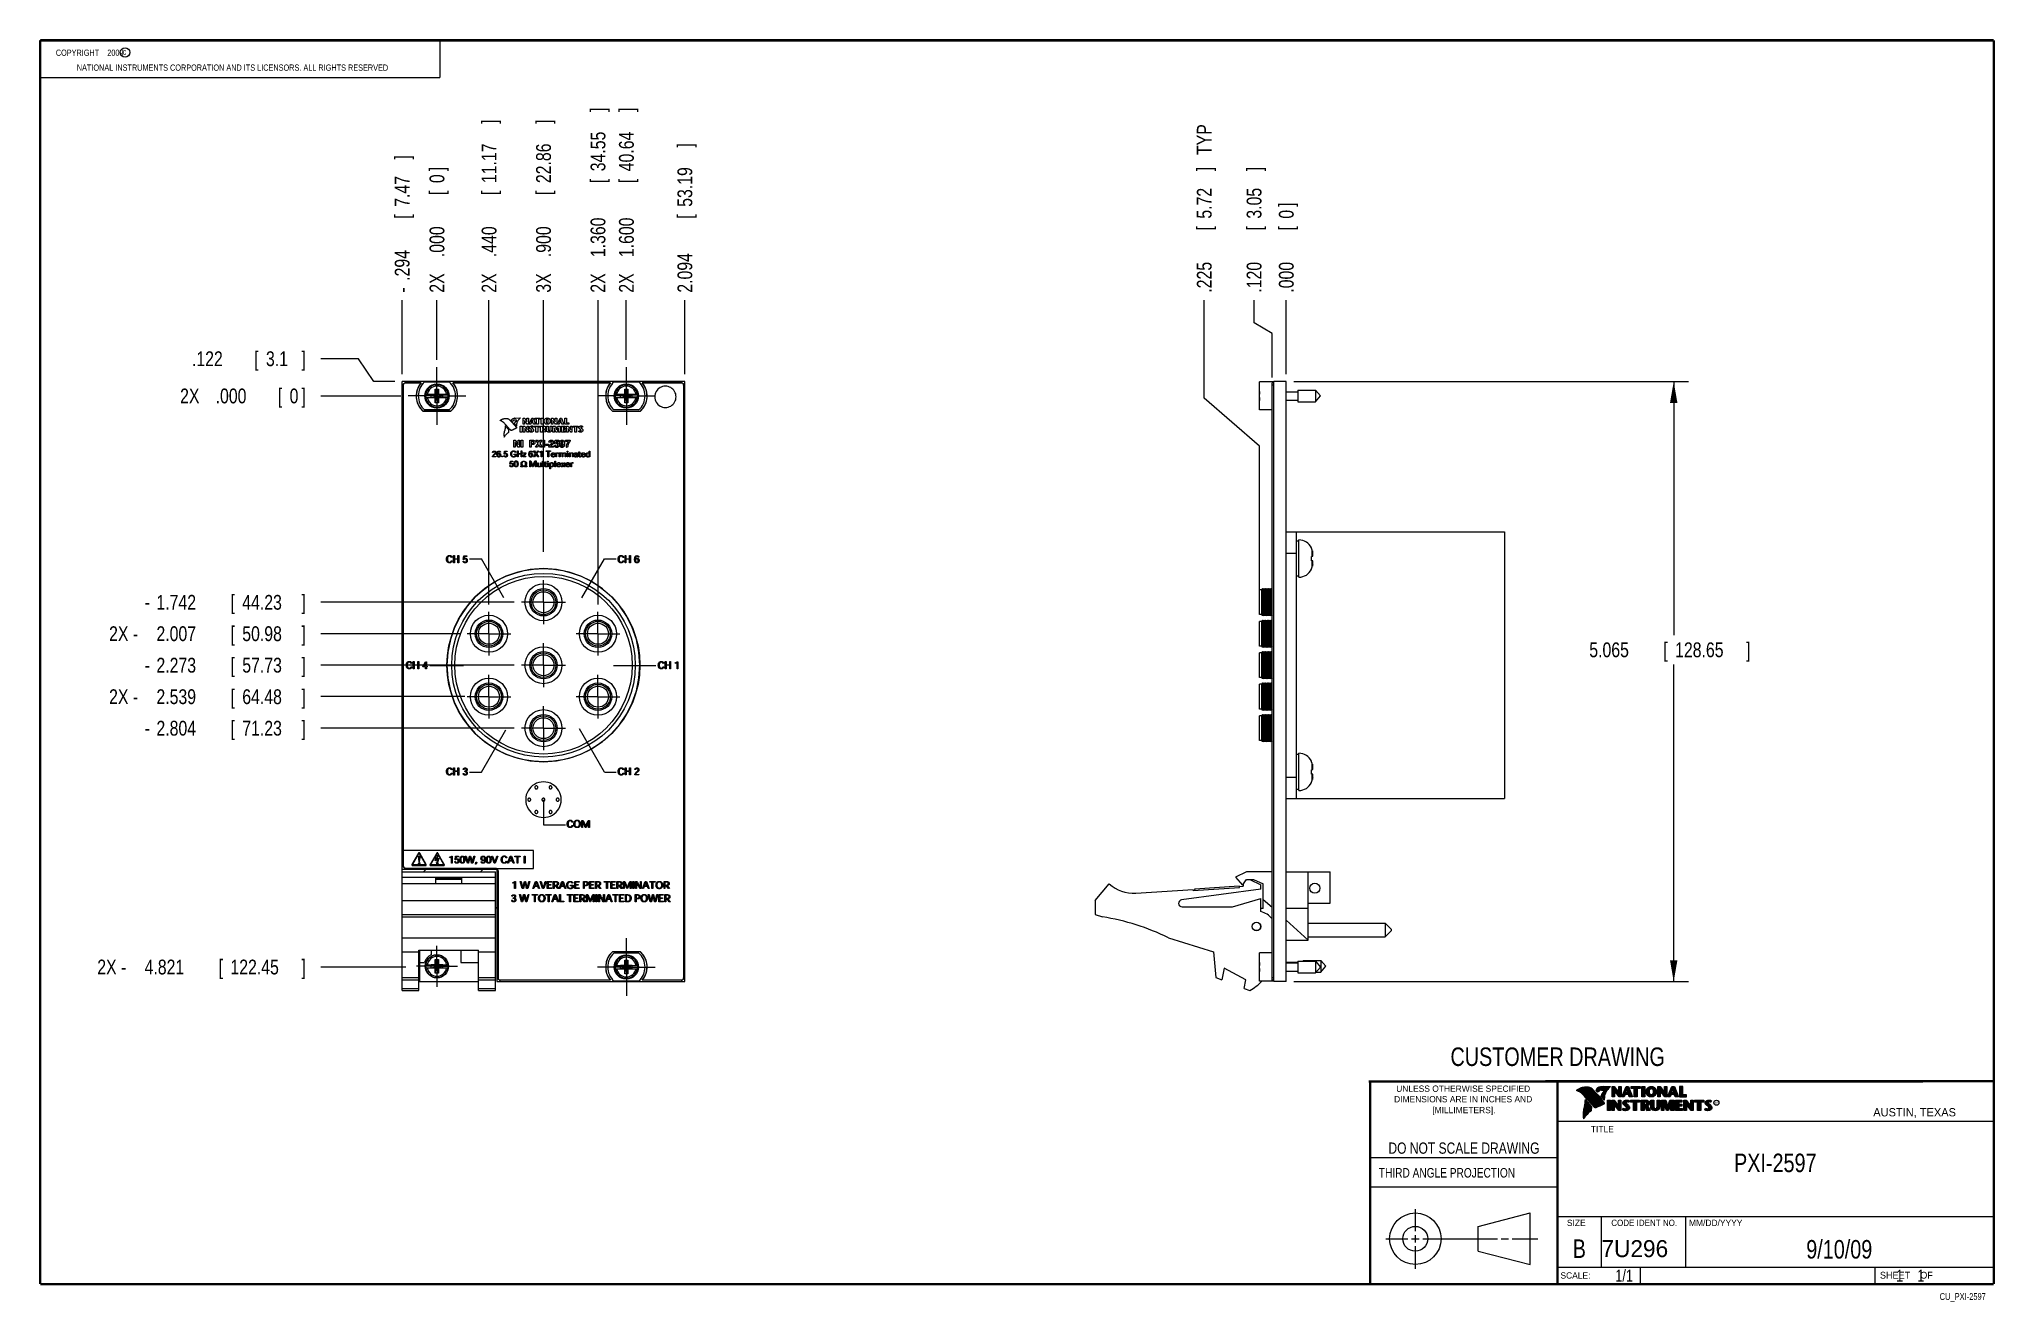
# Model space of a CAD drawing. Header units: inches. Extents: x 0.2 to 16.8, y 0.1 to 10.8.
import ezdxf
from ezdxf.enums import TextEntityAlignment as Align

# ---------------------------------------------------------------- set-up
doc = ezdxf.new("R2010")
doc.units = ezdxf.units.IN
doc.header["$LTSCALE"] = 0.935
doc.header["$MEASUREMENT"] = 0
doc.linetypes.add('CENTER', pattern=[0.6, 0.375, -0.075, 0.075, -0.075])
doc.layers.get('0').update_dxf_attribs({"linetype": 'CONTINUOUS'})
for name, color, linetype in [('COSMETIC', 7, 'CONTINUOUS'), ('DEFAULT_1', 7, 'CENTER'), ('DIMENSIONS', 7, 'CONTINUOUS')]:
    doc.layers.add(name, color=color, linetype=linetype)
doc.styles.get("Standard").update_dxf_attribs({"font": 'txt', "width": 0.8})
doc.dimstyles.new('DIMSTYLE_1', dxfattribs={"dimtxt": 0.125, "dimasz": 0.18, "dimexe": 0.18, "dimexo": 0.0625, "dimgap": 0.09, "dimtad": 0, "dimtih": 1, "dimtoh": 1, "dimdec": 3, "dimzin": 4, "dimdsep": 46, "dimtxsty": 'STANDARD', "dimblk": '_FILLED', "dimblk1": '_FILLED', "dimblk2": '_FILLED', "dimcen": 0.09, "dimadec": 0, "dimazin": 0, "dimtp": 0.001, "dimtm": 0.001, "dimtfac": 1, "dimtdec": 3, "dimtofl": 0, "dimtmove": 0, "dimatfit": 3, "dimldrblk": '_FILLED', "dimfxl": 1, "dimtolj": 1, "dimtzin": 4, "dimarcsym": 0})
doc.dimstyles.new('DIMSTYLE_2', dxfattribs={"dimtxt": 0.125, "dimasz": 0.18, "dimexe": 0.18, "dimexo": 0.0625, "dimgap": 0.09, "dimtad": 0, "dimtih": 1, "dimtoh": 1, "dimdec": 3, "dimzin": 4, "dimdsep": 46, "dimtxsty": 'STANDARD', "dimblk": '_FILLED', "dimblk1": '_FILLED', "dimblk2": '_FILLED', "dimcen": 0.09, "dimadec": 0, "dimazin": 0, "dimtp": 0.001, "dimtm": 0.001, "dimtfac": 1, "dimtdec": 3, "dimtofl": 0, "dimtmove": 0, "dimatfit": 3, "dimldrblk": '_FILLED', "dimfxl": 1, "dimtolj": 1, "dimtzin": 4, "dimarcsym": 0})

msp = doc.modelspace()

# ---------------------------------------------------------------- texts
at = {"color": 2, "linetype": 'CONTINUOUS', "width": 0.8}
for s, height, p in [('c', 0.053, (0.946, 10.6363)), ('NATIONAL INSTRUMENTS CORPORATION AND ITS LICENSORS. ALL RIGHTS RESERVED', 0.053, (0.5583, 10.5016)), ('THIRD ANGLE PROJECTION', 0.08, (11.5564, 1.1584))]:
    msp.add_text(s, height=height, dxfattribs=at).set_placement(p)
at = {"color": 7, "linetype": 'CONTINUOUS', "width": 0.8}
for s, height, p in [('CUSTOMER DRAWING', 0.15625, (13.0668, 2.1001)), ('DO NOT SCALE DRAWING', 0.095, (12.2754, 1.3592)), ('B', 0.1562, (13.2497, 0.4798))]:
    msp.add_text(s, height=height, dxfattribs=at).set_placement(p, align=Align.CENTER)
at = {"color": 2, "linetype": 'CONTINUOUS'}
for s, p in [('DIMENSIONS ARE IN INCHES AND', (12.2688, 1.7933)), ('UNLESS OTHERWISE SPECIFIED', (12.2688, 1.8819)), ('[MILLIMETERS].', (12.2746, 1.7015))]:
    msp.add_text(s, height=0.053254, dxfattribs=at).set_placement(p, align=Align.CENTER)
for s, height, p in [('R', 0.0217, (14.3971, 1.7782)), ('AUSTIN, TEXAS', 0.069617, (15.7327, 1.6745)), ('TITLE', 0.05325, (13.3474, 1.5397)), ('SIZE', 0.05325, (13.1451, 0.7494)), ('MM/DD/YYYY', 0.05325, (14.1765, 0.7494)), ('SCALE:', 0.05325, (13.0904, 0.3053)), ('SHEET    OF', 0.057262, (15.7892, 0.3052))]:
    msp.add_text(s, height=height, dxfattribs=at).set_placement(p)
at = {"color": 2, "linetype": 'CONTINUOUS', "width": 0.95}
msp.add_text('CODE IDENT NO.', height=0.053254, dxfattribs=at).set_placement((13.7978, 0.7494), align=Align.CENTER)
at = {"color": 7, "linetype": 'CONTINUOUS'}
msp.add_text('7U296', height=0.14316, dxfattribs=at).set_placement((13.4363, 0.4866))
at = {"color": 7, "linetype": 'CONTINUOUS', "width": 0.8}
msp.add_text('1/1', height=0.1, dxfattribs=at).set_placement((13.7025, 0.2805), align=Align.RIGHT)
at = {"color": 2, "linetype": 'CONTINUOUS', "width": 0.8}
msp.add_text('CU_PXI-2597', height=0.057262, dxfattribs=at).set_placement((16.6837, 0.1254), align=Align.RIGHT)
at = {"color": 2, "linetype": 'CONTINUOUS', "insert": (0.3125, 10.6805), "char_height": 0.053, "width": 0.8904, "attachment_point": 1}
msp.add_mtext('    COPYRIGHT    2009', dxfattribs=at)
at = {"color": 7, "linetype": 'CONTINUOUS'}
for s, insert, char_height, width, attachment_point in [('PXI-2597\\P ', (14.9051, 1.3603), 0.15625, 1, 2), ('9/10/09 ', (15.4455, 0.6307), 0.15625, 1, 2), ('    1    1', (15.8075, 0.3805), 0.1, 0.8, 1)]:
    msp.add_mtext(s, dxfattribs=dict(at, insert=insert, char_height=char_height, width=width, attachment_point=attachment_point))

# ---------------------------------------------------------------- blocks, each defined once
blk = doc.blocks.new('*D0')
at = {"layer": 'DIMENSIONS', "color": 2, "linetype": 'CONTINUOUS'}
for p, q in [((10.503, 8.374), (10.503, 8.566)), ((10.655, 8.283), (10.503, 8.374)), ((10.655, 7.911), (10.655, 8.283))]:
    blk.add_line(p, q, dxfattribs=at)
at = {"layer": 'DIMENSIONS', "color": 2, "linetype": 'CONTINUOUS', "width": 0.8}
for s, p in [(']', (10.565, 9.653)), ('3.05', (10.565, 9.253)), ('[', (10.565, 9.153)), ('.120', (10.565, 8.628))]:
    blk.add_text(s, height=0.125, rotation=90, dxfattribs=at).set_placement(p)
blk = doc.blocks.new('_FILLED')
at = {"color": 0, "linetype": 'BYBLOCK'}
blk.add_solid([(0, 0), (-1, 0.174), (-1, -0.174)], dxfattribs=at)
blk = doc.blocks.new('*D1')
at = {"layer": 'DIMENSIONS', "color": 2, "linetype": 'CONTINUOUS'}
for p, q in [((10.081, 7.738), (10.081, 8.566)), ((10.549, 7.333), (10.081, 7.738)), ((10.549, 5.916), (10.549, 7.333))]:
    blk.add_line(p, q, dxfattribs=at)
at = {"layer": 'DIMENSIONS', "color": 2, "linetype": 'CONTINUOUS', "width": 0.8}
for s, p in [(' TYP', (10.144, 9.753)), (']', (10.144, 9.653)), ('5.72', (10.144, 9.253)), ('[', (10.144, 9.153)), ('.225', (10.144, 8.628))]:
    blk.add_text(s, height=0.125, rotation=90, dxfattribs=at).set_placement(p)
blk = doc.blocks.new('*D2')
at = {"layer": 'DIMENSIONS', "color": 2, "linetype": 'CONTINUOUS'}
blk.add_line((10.775, 7.941), (10.775, 8.566), dxfattribs=at)
at = {"layer": 'DIMENSIONS', "color": 2, "linetype": 'CONTINUOUS', "width": 0.8}
for s, p in [(']', (10.837, 9.353)), ('0', (10.837, 9.253)), ('[', (10.837, 9.153)), ('.000', (10.837, 8.628))]:
    blk.add_text(s, height=0.125, rotation=90, dxfattribs=at).set_placement(p)
blk = doc.blocks.new('*D3')
at = {"layer": 'DIMENSIONS', "color": 2, "linetype": 'CONTINUOUS'}
for p, q in [((10.837, 7.878), (14.172, 7.878)), ((14.047, 7.878), (14.047, 5.738)), ((14.047, 2.813), (14.047, 5.488)), ((10.837, 2.813), (14.172, 2.813))]:
    blk.add_line(p, q, dxfattribs=at)
at = {"layer": 'DIMENSIONS', "color": 2, "linetype": 'CONTINUOUS', "xscale": 0.18, "yscale": 0.18, "zscale": 0.18}
for p, rotation in [((14.047, 7.878), 90), ((14.047, 2.813), 270)]:
    blk.add_blockref('_FILLED', p, dxfattribs=dict(at, rotation=rotation))
at = {"layer": 'DIMENSIONS', "color": 2, "linetype": 'CONTINUOUS', "width": 0.8}
for s, p in [('5.065', (13.334, 5.551)), ('[', (13.959, 5.551)), ('128.65', (14.059, 5.551)), (']', (14.659, 5.551))]:
    blk.add_text(s, height=0.125, dxfattribs=at).set_placement(p)
blk = doc.blocks.new('*D4')
at = {"layer": 'DIMENSIONS', "color": 2, "linetype": 'CONTINUOUS'}
blk.add_line((3.793, 5.218), (2.619, 5.218), dxfattribs=at)
at = {"layer": 'DIMENSIONS', "color": 2, "linetype": 'CONTINUOUS', "width": 0.8}
for s, p in [('[', (1.856, 5.155)), (']', (2.456, 5.155)), ('2X -', (0.831, 5.155)), ('2.539', (1.231, 5.155)), ('64.48', (1.956, 5.155))]:
    blk.add_text(s, height=0.125, dxfattribs=at).set_placement(p)
blk = doc.blocks.new('*D5')
at = {"layer": 'DIMENSIONS', "color": 2, "linetype": 'CONTINUOUS'}
blk.add_line((4.253, 4.952), (2.619, 4.952), dxfattribs=at)
at = {"layer": 'DIMENSIONS', "color": 2, "linetype": 'CONTINUOUS', "width": 0.8}
for s, p in [('2.804', (1.231, 4.889)), ('[', (1.856, 4.889)), ('71.23', (1.956, 4.889)), (']', (2.456, 4.889)), ('-', (1.131, 4.889))]:
    blk.add_text(s, height=0.125, dxfattribs=at).set_placement(p)
blk = doc.blocks.new('*D6')
at = {"layer": 'DIMENSIONS', "color": 2, "linetype": 'CONTINUOUS'}
blk.add_line((3.836, 5.218), (2.619, 5.218), dxfattribs=at)
at = {"layer": 'DIMENSIONS', "color": 2, "linetype": 'CONTINUOUS', "width": 0.8}
for s, p in [('[', (1.856, 5.155)), (']', (2.456, 5.155)), ('2X -', (0.831, 5.155)), ('2.539', (1.231, 5.155)), ('64.48', (1.956, 5.155))]:
    blk.add_text(s, height=0.125, dxfattribs=at).set_placement(p)
blk = doc.blocks.new('*D7')
at = {"layer": 'DIMENSIONS', "color": 2, "linetype": 'CONTINUOUS'}
blk.add_line((3.339, 2.935), (2.619, 2.935), dxfattribs=at)
at = {"layer": 'DIMENSIONS', "color": 2, "linetype": 'CONTINUOUS', "width": 0.8}
for s, p in [('2X -', (0.731, 2.873)), ('4.821', (1.131, 2.873)), ('[', (1.756, 2.873)), ('122.45', (1.856, 2.873)), (']', (2.456, 2.873))]:
    blk.add_text(s, height=0.125, dxfattribs=at).set_placement(p)
blk = doc.blocks.new('*D8')
at = {"layer": 'DIMENSIONS', "color": 2, "linetype": 'CONTINUOUS'}
blk.add_line((3.294, 7.756), (2.619, 7.756), dxfattribs=at)
at = {"layer": 'DIMENSIONS', "color": 2, "linetype": 'CONTINUOUS', "width": 0.8}
for s, p in [('2X ', (1.431, 7.694)), ('.000', (1.731, 7.694)), ('[', (2.256, 7.694)), ('0', (2.356, 7.694)), (']', (2.456, 7.694))]:
    blk.add_text(s, height=0.125, dxfattribs=at).set_placement(p)
blk = doc.blocks.new('*D9')
at = {"layer": 'DIMENSIONS', "color": 2, "linetype": 'CONTINUOUS'}
for p, q in [((2.938, 8.07), (2.619, 8.07)), ((3.067, 7.878), (2.938, 8.07)), ((3.244, 7.878), (3.067, 7.878))]:
    blk.add_line(p, q, dxfattribs=at)
at = {"layer": 'DIMENSIONS', "color": 2, "linetype": 'CONTINUOUS', "width": 0.8}
for s, p in [('.122', (1.531, 8.008)), ('[', (2.056, 8.008)), ('3.1', (2.156, 8.008)), (']', (2.456, 8.008))]:
    blk.add_text(s, height=0.125, dxfattribs=at).set_placement(p)
blk = doc.blocks.new('*D10')
at = {"layer": 'DIMENSIONS', "color": 2, "linetype": 'CONTINUOUS'}
blk.add_line((4.5, 6.44), (4.5, 8.566), dxfattribs=at)
at = {"layer": 'DIMENSIONS', "color": 2, "linetype": 'CONTINUOUS', "width": 0.8}
for s, p in [(']', (4.563, 10.053)), ('22.86', (4.563, 9.553)), ('[', (4.563, 9.453)), ('.900', (4.563, 8.928)), ('3X ', (4.563, 8.628))]:
    blk.add_text(s, height=0.125, rotation=90, dxfattribs=at).set_placement(p)
blk = doc.blocks.new('*D11')
at = {"layer": 'DIMENSIONS', "color": 2, "linetype": 'CONTINUOUS'}
blk.add_line((4.04, 6.046), (4.04, 8.566), dxfattribs=at)
at = {"layer": 'DIMENSIONS', "color": 2, "linetype": 'CONTINUOUS', "width": 0.8}
for s, p in [(']', (4.103, 10.053)), ('11.17', (4.103, 9.553)), ('[', (4.103, 9.453)), ('.440', (4.103, 8.928)), ('2X ', (4.103, 8.628))]:
    blk.add_text(s, height=0.125, rotation=90, dxfattribs=at).set_placement(p)
blk = doc.blocks.new('*D12')
at = {"layer": 'DIMENSIONS', "color": 2, "linetype": 'CONTINUOUS'}
blk.add_line((4.04, 5.997), (4.04, 8.566), dxfattribs=at)
at = {"layer": 'DIMENSIONS', "color": 2, "linetype": 'CONTINUOUS', "width": 0.8}
for s, p in [(']', (4.103, 10.053)), ('11.17', (4.103, 9.553)), ('[', (4.103, 9.453)), ('.440', (4.103, 8.928)), ('2X ', (4.103, 8.628))]:
    blk.add_text(s, height=0.125, rotation=90, dxfattribs=at).set_placement(p)
blk = doc.blocks.new('*D13')
at = {"layer": 'DIMENSIONS', "color": 2, "linetype": 'CONTINUOUS'}
blk.add_line((5.2, 8.062), (5.2, 8.566), dxfattribs=at)
at = {"layer": 'DIMENSIONS', "color": 2, "linetype": 'CONTINUOUS', "width": 0.8}
for s, p in [(']', (5.263, 10.153)), ('40.64', (5.263, 9.653)), ('[', (5.263, 9.553)), ('1.600', (5.263, 8.928)), ('2X ', (5.263, 8.628))]:
    blk.add_text(s, height=0.125, rotation=90, dxfattribs=at).set_placement(p)
blk = doc.blocks.new('*D14')
at = {"layer": 'DIMENSIONS', "color": 2, "linetype": 'CONTINUOUS'}
blk.add_line((3.6, 8.062), (3.6, 8.566), dxfattribs=at)
at = {"layer": 'DIMENSIONS', "color": 2, "linetype": 'CONTINUOUS', "width": 0.8}
for s, p in [(']', (3.663, 9.653)), ('0', (3.663, 9.553)), ('[', (3.663, 9.453)), ('.000', (3.663, 8.928)), ('2X ', (3.663, 8.628))]:
    blk.add_text(s, height=0.125, rotation=90, dxfattribs=at).set_placement(p)
blk = doc.blocks.new('*D15')
at = {"layer": 'DIMENSIONS', "color": 2, "linetype": 'CONTINUOUS'}
blk.add_line((4.961, 5.997), (4.961, 8.566), dxfattribs=at)
at = {"layer": 'DIMENSIONS', "color": 2, "linetype": 'CONTINUOUS', "width": 0.8}
for s, p in [(']', (5.023, 10.153)), ('34.55', (5.023, 9.653)), ('[', (5.023, 9.553)), ('1.360', (5.023, 8.928)), ('2X ', (5.023, 8.628))]:
    blk.add_text(s, height=0.125, rotation=90, dxfattribs=at).set_placement(p)
blk = doc.blocks.new('*D16')
at = {"layer": 'DIMENSIONS', "color": 2, "linetype": 'CONTINUOUS'}
blk.add_line((5.694, 7.941), (5.694, 8.566), dxfattribs=at)
at = {"layer": 'DIMENSIONS', "color": 2, "linetype": 'CONTINUOUS', "width": 0.8}
for s, p in [(']', (5.757, 9.853)), ('53.19', (5.757, 9.353)), ('[', (5.757, 9.253)), ('2.094', (5.757, 8.628))]:
    blk.add_text(s, height=0.125, rotation=90, dxfattribs=at).set_placement(p)
blk = doc.blocks.new('*D17')
at = {"layer": 'DIMENSIONS', "color": 2, "linetype": 'CONTINUOUS'}
blk.add_line((3.306, 7.941), (3.306, 8.566), dxfattribs=at)
at = {"layer": 'DIMENSIONS', "color": 2, "linetype": 'CONTINUOUS', "width": 0.8}
for s, p in [(']', (3.369, 9.753)), ('7.47', (3.369, 9.353)), ('[', (3.369, 9.253)), ('.294', (3.369, 8.728)), ('-', (3.369, 8.628))]:
    blk.add_text(s, height=0.125, rotation=90, dxfattribs=at).set_placement(p)
blk = doc.blocks.new('*D18')
at = {"layer": 'DIMENSIONS', "color": 2, "linetype": 'CONTINUOUS'}
blk.add_line((3.793, 5.749), (2.619, 5.749), dxfattribs=at)
at = {"layer": 'DIMENSIONS', "color": 2, "linetype": 'CONTINUOUS', "width": 0.8}
for s, p in [('2X -', (0.831, 5.687)), ('2.007', (1.231, 5.687)), ('[', (1.856, 5.687)), ('50.98', (1.956, 5.687)), (']', (2.456, 5.687))]:
    blk.add_text(s, height=0.125, dxfattribs=at).set_placement(p)
blk = doc.blocks.new('*D19')
at = {"layer": 'DIMENSIONS', "color": 2, "linetype": 'CONTINUOUS'}
blk.add_line((4.253, 5.483), (2.619, 5.483), dxfattribs=at)
at = {"layer": 'DIMENSIONS', "color": 2, "linetype": 'CONTINUOUS', "width": 0.8}
for s, p in [('-', (1.131, 5.421)), ('2.273', (1.231, 5.421)), ('[', (1.856, 5.421)), ('57.73', (1.956, 5.421)), (']', (2.456, 5.421))]:
    blk.add_text(s, height=0.125, dxfattribs=at).set_placement(p)
blk = doc.blocks.new('*D20')
at = {"layer": 'DIMENSIONS', "color": 2, "linetype": 'CONTINUOUS'}
blk.add_line((4.253, 6.015), (2.619, 6.015), dxfattribs=at)
at = {"layer": 'DIMENSIONS', "color": 2, "linetype": 'CONTINUOUS', "width": 0.8}
for s, p in [('-', (1.131, 5.952)), ('1.742', (1.231, 5.952)), ('[', (1.856, 5.952)), ('44.23', (1.956, 5.952)), (']', (2.456, 5.952))]:
    blk.add_text(s, height=0.125, dxfattribs=at).set_placement(p)

# ---------------------------------------------------------------- dimensions: what is measured, and where the dimension line sits
at = {"layer": 'DIMENSIONS', "color": 2, "linetype": 'CONTINUOUS'}
for feature_location, offset, dtype, origin, text, picture, middle in [((5.2003, 8.0624), (0, 0.5035), 1, (3.6003, 7.9999), '2X <>', '*D13', (5.2003, 9.4409)), ((4.9606, 5.9966), (0, 2.5693), 1, (3.6003, 7.9999), '2X <>', '*D15', (4.9606, 9.4409)), ((4.5003, 6.4396), (0, 2.1263), 1, (3.6003, 7.9999), '3X <>', '*D10', (4.5003, 9.3909)), ((4.04, 6.046), (0, 2.5199), 1, (3.6003, 7.9999), '2X <>', '*D11', (4.04, 9.3909)), ((4.04, 5.9966), (0, 2.5693), 1, (3.6003, 7.9999), '2X <>', '*D12', (4.04, 9.3909)), ((10.5492, 5.916), (-0.4681, 2.6499), 0, (10.7745, 7.8784), '<> TYP', '*D1', (10.0811, 9.3909)), ((3.3063, 7.9409), (0, 0.625), 1, (3.6003, 7.9999), '-<>', '*D17', (3.3063, 9.2409)), ((3.6003315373, 8.0623944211), (0, 0.5035), 1, (3.6003315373, 7.9998944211), '2X <>', '*D14', (3.6003315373, 9.1908944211)), ((3.2943315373, 7.7563944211), (-0.6755, 0), 0, (3.3568315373, 7.7563944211), '2X <>', '*D8', (1.9938315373, 7.7563944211)), ((3.3386, 2.9354), (-0.7198, 0), 0, (3.3568, 7.7564), '2X -<>', '*D7', (1.6438, 2.9354)), ((3.7925, 5.2176), (-1.1737, 0), 0, (3.3568, 7.7564), '2X -<>', '*D4', (1.6938, 5.2176)), ((3.8363, 5.2176), (-1.2175, 0), 0, (3.3568, 7.7564), '2X -<>', '*D6', (1.6938, 5.2176)), ((3.7925, 5.7491), (-1.1737, 0), 0, (3.3568, 7.7564), '2X -<>', '*D18', (1.6938, 5.7491)), ((4.25283, 4.9519), (-1.634, 0), 0, (3.35683, 7.75639), '-<>', '*D5', (1.84383, 4.9519)), ((4.2528, 5.4834), (-1.634, 0), 0, (3.3568, 7.7564), '-<>', '*D19', (1.8438, 5.4834)), ((4.252832, 6.01489), (-1.634, 0), 0, (3.356832, 7.756394), '-<>', '*D20', (1.843832, 6.01489))]:
    dim = msp.add_ordinate_dim(feature_location=feature_location, offset=offset, dtype=dtype, origin=origin, text=text, dimstyle='DIMSTYLE_1', dxfattribs=at)
    dim.commit()
    dim.dimension.update_dxf_attribs({"geometry": picture, "text_midpoint": middle})
for feature_location, offset, dtype, origin, picture, middle in [((5.6943, 7.9409), (0, 0.625), 1, (3.6003, 7.9999), '*D16', (5.6943, 9.2909)), ((10.654510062, 7.9108944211), (-0.1517012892, 0.655), 0, (10.774510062, 7.8783944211), '*D0', (10.5028087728, 9.1908944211)), ((10.774510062, 7.9408944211), (0, 0.625), 1, (10.774510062, 7.8783944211), '*D2', (10.774510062, 9.0408944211)), ((3.2438, 7.8784), (-0.625, 0.1921), 0, (3.3568, 7.7564), '*D9', (2.0438, 8.0705))]:
    dim = msp.add_ordinate_dim(feature_location=feature_location, offset=offset, dtype=dtype, origin=origin, dimstyle='DIMSTYLE_1', dxfattribs=at)
    dim.commit()
    dim.dimension.update_dxf_attribs({"geometry": picture, "text_midpoint": middle})
dim = msp.add_linear_dim(base=(14.0468, 2.8134), p1=(10.837, 7.8784), p2=(10.837, 2.8134), angle=270, dimstyle='DIMSTYLE_2', dxfattribs=at)
dim.commit()
dim.dimension.update_dxf_attribs({"geometry": '*D3', "text_midpoint": (14.0468, 5.6134), "dimtype": 160})

# ---------------------------------------------------------------- linework, layer by layer
at = {"color": 2, "linetype": 'CONTINUOUS'}
for p, q in [((0.25, 10.7586), (3.625, 10.7586)), ((0.25, 10.7586), (0.25, 10.4456)), ((3.625, 10.7586), (3.625, 10.4456)), ((0.25, 10.4456), (3.625, 10.4456)), ((13.0652, 1.9695), (16.745, 1.9695)), ((13.0652, 1.9695), (13.0652, 0.2605)), ((13.2311, 1.8934), (13.2311, 1.8949)), ((13.2347, 1.8921), (13.2347, 1.8972)), ((13.2382, 1.8907), (13.2382, 1.8994)), ((13.2418, 1.8892), (13.2418, 1.9015)), ((13.2453, 1.8876), (13.2453, 1.9035)), ((13.2489, 1.8858), (13.2489, 1.9054)), ((13.2524, 1.8839), (13.2524, 1.9069)), ((13.256, 1.8818), (13.256, 1.9084)), ((13.2596, 1.8796), (13.2596, 1.9098)), ((13.2631, 1.8772), (13.2631, 1.9111)), ((13.2667, 1.8747), (13.2667, 1.9124)), ((13.2702, 1.872), (13.2702, 1.9135)), ((13.2738, 1.869), (13.2738, 1.9146)), ((13.2773, 1.8658), (13.2773, 1.9155)), ((13.2809, 1.8624), (13.2809, 1.9164)), ((13.2844, 1.8587), (13.2844, 1.9173)), ((13.288, 1.8549), (13.288, 1.9181)), ((13.2915, 1.851), (13.2915, 1.9188)), ((13.2951, 1.8471), (13.2951, 1.9194)), ((13.2987, 1.8431), (13.2987, 1.9198)), ((13.3022, 1.8391), (13.3022, 1.92)), ((13.3058, 1.8351), (13.3058, 1.9201)), ((13.3093, 1.8311), (13.3093, 1.9201)), ((13.3129, 1.827), (13.3129, 1.9199)), ((13.3164, 1.8229), (13.3164, 1.9196)), ((13.32, 1.8188), (13.32, 1.9192)), ((13.3235, 1.8146), (13.3235, 1.9186)), ((13.3271, 1.8104), (13.3271, 1.9179)), ((13.3306, 1.8062), (13.3306, 1.9172)), ((13.3342, 1.802), (13.3342, 1.9163)), ((13.3378, 1.7978), (13.3378, 1.9151)), ((13.3413, 1.7937), (13.3413, 1.9138)), ((13.3449, 1.7897), (13.3449, 1.9122)), ((13.3484, 1.7856), (13.3484, 1.9103)), ((13.352, 1.7817), (13.352, 1.9081)), ((13.3555, 1.7778), (13.3555, 1.9055)), ((13.3591, 1.7739), (13.3591, 1.9026)), ((13.3626, 1.7701), (13.3626, 1.8991)), ((13.3662, 1.7663), (13.3662, 1.8952)), ((13.3697, 1.7625), (13.3697, 1.8915)), ((13.3733, 1.7588), (13.3733, 1.8878)), ((13.3769, 1.7556), (13.3769, 1.8841)), ((13.3804, 1.7529), (13.3804, 1.8803)), ((13.384, 1.7512), (13.384, 1.8766)), ((13.3875, 1.7509), (13.3875, 1.8728)), ((13.4022, 1.878), (13.3901, 1.8922)), ((13.3911, 1.7518), (13.3911, 1.8691)), ((13.4029, 1.881), (13.3927, 1.893)), ((13.3946, 1.8908), (13.3946, 1.8999)), ((13.3946, 1.7533), (13.3946, 1.8653)), ((13.3982, 1.8866), (13.3982, 1.9062)), ((13.3982, 1.7548), (13.3982, 1.8615)), ((13.4017, 1.8824), (13.4017, 1.9101)), ((13.4017, 1.7563), (13.4017, 1.8574)), ((13.4053, 1.8823), (13.4053, 1.9129)), ((13.4053, 1.7578), (13.4053, 1.8531)), ((13.4088, 1.8844), (13.4088, 1.915)), ((13.4088, 1.7593), (13.4088, 1.8488)), ((13.4124, 1.887), (13.4124, 1.9167)), ((13.4124, 1.7609), (13.4124, 1.8445)), ((13.4159, 1.89), (13.4159, 1.9182)), ((13.4159, 1.7625), (13.4159, 1.8402)), ((13.4195, 1.8937), (13.4195, 1.9193)), ((13.4195, 1.7641), (13.4195, 1.8359)), ((13.4231, 1.8964), (13.4231, 1.9203)), ((13.4231, 1.7657), (13.4231, 1.8316)), ((13.4266, 1.8982), (13.4266, 1.9209)), ((13.4266, 1.7674), (13.4266, 1.8273)), ((13.4302, 1.8995), (13.4302, 1.9214)), ((13.4302, 1.7691), (13.4302, 1.823)), ((13.4414, 1.8328), (13.4319, 1.8437)), ((13.4337, 1.8997), (13.4337, 1.922)), ((13.4337, 1.7708), (13.4337, 1.8187)), ((13.4433, 1.8344), (13.4349, 1.844)), ((13.4373, 1.8991), (13.4373, 1.9224)), ((13.4373, 1.8413), (13.4373, 1.8491)), ((13.4408, 1.898), (13.4408, 1.9228)), ((13.4408, 1.8372), (13.4408, 1.8572)), ((13.4444, 1.8972), (13.4444, 1.9231)), ((13.4444, 1.8331), (13.4444, 1.8665)), ((13.4479, 1.8969), (13.4479, 1.9234)), ((13.4479, 1.8288), (13.4479, 1.873)), ((13.4515, 1.8966), (13.4515, 1.9236)), ((13.4515, 1.8247), (13.4515, 1.8764)), ((13.4529, 1.9261), (13.5132, 1.9271)), ((13.453, 1.9236), (13.5067, 1.9245)), ((13.455, 1.8965), (13.455, 1.9237)), ((13.455, 1.8207), (13.455, 1.878)), ((13.4586, 1.8964), (13.4586, 1.9237)), ((13.4586, 1.8303), (13.4586, 1.879)), ((13.4622, 1.8957), (13.4622, 1.9238)), ((13.4622, 1.8535), (13.4622, 1.8795)), ((13.4657, 1.8935), (13.4657, 1.9238)), ((13.4657, 1.8636), (13.4657, 1.8798)), ((13.4693, 1.872), (13.4693, 1.9239)), ((13.4728, 1.8794), (13.4728, 1.9239)), ((13.4764, 1.8859), (13.4764, 1.924)), ((13.4799, 1.8919), (13.4799, 1.924)), ((13.4835, 1.8973), (13.4835, 1.9241)), ((13.487, 1.9023), (13.487, 1.9242)), ((13.4906, 1.9069), (13.4906, 1.9242)), ((13.4941, 1.9112), (13.4941, 1.9243)), ((13.4977, 1.9153), (13.4977, 1.9243)), ((13.5013, 1.9191), (13.5013, 1.9244)), ((13.5261, 1.9263), (13.5451, 1.9263)), ((13.5261, 1.839), (13.5261, 1.9263)), ((13.5466, 1.839), (13.5261, 1.839)), ((13.5286, 1.9237), (13.5439, 1.9237)), ((13.5286, 1.8415), (13.5286, 1.9237)), ((13.5441, 1.8415), (13.5286, 1.8415)), ((13.5332, 1.8415), (13.5332, 1.9237)), ((13.5367, 1.8415), (13.5367, 1.9237)), ((13.5402, 1.8415), (13.5402, 1.9237)), ((13.5441, 1.8976), (13.5437, 1.9237)), ((13.5439, 1.9237), (13.5854, 1.869)), ((13.5873, 1.8415), (13.5441, 1.8976)), ((13.5441, 1.8976), (13.5441, 1.8415)), ((13.5451, 1.9263), (13.5829, 1.8765)), ((13.586, 1.839), (13.5466, 1.8902)), ((13.5466, 1.8902), (13.5466, 1.839)), ((13.5471, 1.8936), (13.5471, 1.9194)), ((13.5506, 1.8891), (13.5506, 1.9149)), ((13.5541, 1.8846), (13.5541, 1.9103)), ((13.5576, 1.8801), (13.5576, 1.9057)), ((13.561, 1.8756), (13.561, 1.9011)), ((13.5645, 1.8711), (13.5645, 1.8965)), ((13.568, 1.8665), (13.568, 1.8919)), ((13.5715, 1.862), (13.5715, 1.8874)), ((13.575, 1.8575), (13.575, 1.8828)), ((13.5784, 1.853), (13.5784, 1.8782)), ((13.5819, 1.8485), (13.5819, 1.8736)), ((13.5829, 1.9263), (13.6036, 1.9263)), ((13.5829, 1.8765), (13.5829, 1.9263)), ((13.5854, 1.9237), (13.6011, 1.9237)), ((13.5854, 1.869), (13.5854, 1.9237)), ((13.5854, 1.844), (13.5854, 1.869)), ((13.6036, 1.839), (13.586, 1.839)), ((13.6011, 1.8415), (13.5873, 1.8415)), ((13.5889, 1.8415), (13.5889, 1.9237)), ((13.5923, 1.8415), (13.5923, 1.9237)), ((13.5958, 1.8415), (13.5958, 1.9237)), ((13.5993, 1.8415), (13.5993, 1.9237)), ((13.6011, 1.9237), (13.6011, 1.8415)), ((13.6036, 1.9263), (13.6036, 1.839)), ((13.6088, 1.839), (13.6444, 1.9262)), ((13.6294, 1.839), (13.6088, 1.839)), ((13.6125, 1.8415), (13.6461, 1.9237)), ((13.6277, 1.8415), (13.6125, 1.8415)), ((13.6167, 1.8415), (13.6167, 1.8516)), ((13.6201, 1.8415), (13.6201, 1.8601)), ((13.6236, 1.8415), (13.6236, 1.8686)), ((13.6271, 1.8415), (13.6271, 1.8771)), ((13.6361, 1.8623), (13.6277, 1.8415)), ((13.6378, 1.8598), (13.6294, 1.839)), ((13.6306, 1.8486), (13.6306, 1.8857)), ((13.634, 1.8573), (13.634, 1.8942)), ((13.6665, 1.8623), (13.6361, 1.8623)), ((13.6375, 1.8623), (13.6375, 1.9027)), ((13.6647, 1.8598), (13.6378, 1.8598)), ((13.6388, 1.8711), (13.65, 1.9073)), ((13.6639, 1.8711), (13.6388, 1.8711)), ((13.641, 1.8781), (13.641, 1.9112)), ((13.641, 1.8623), (13.641, 1.8711)), ((13.6423, 1.8736), (13.6519, 1.9048)), ((13.6606, 1.8736), (13.6423, 1.8736)), ((13.6444, 1.9262), (13.6664, 1.9262)), ((13.6445, 1.8893), (13.6445, 1.9197)), ((13.6445, 1.8623), (13.6445, 1.8711)), ((13.6461, 1.9237), (13.6647, 1.9237)), ((13.6479, 1.9006), (13.6479, 1.9237)), ((13.6479, 1.8623), (13.6479, 1.8711)), ((13.65, 1.9073), (13.6541, 1.9073)), ((13.6514, 1.9073), (13.6514, 1.9237)), ((13.6514, 1.8623), (13.6514, 1.8711)), ((13.6519, 1.9048), (13.6521, 1.9048)), ((13.6521, 1.9048), (13.6606, 1.8736)), ((13.6541, 1.9073), (13.6639, 1.8711)), ((13.6549, 1.9043), (13.6549, 1.9237)), ((13.6549, 1.8623), (13.6549, 1.8711)), ((13.6584, 1.8915), (13.6584, 1.9237)), ((13.6584, 1.8623), (13.6584, 1.8711)), ((13.6618, 1.8787), (13.6618, 1.9237)), ((13.6618, 1.8623), (13.6618, 1.8711)), ((13.6647, 1.9237), (13.6959, 1.8415)), ((13.6717, 1.839), (13.6647, 1.8598)), ((13.6653, 1.8623), (13.6653, 1.922)), ((13.6664, 1.9262), (13.6995, 1.839)), ((13.6735, 1.8415), (13.6665, 1.8623)), ((13.6688, 1.8555), (13.6688, 1.9128)), ((13.6995, 1.839), (13.6717, 1.839)), ((13.6723, 1.8452), (13.6723, 1.9037)), ((13.6959, 1.8415), (13.6735, 1.8415)), ((13.6757, 1.8415), (13.6757, 1.8945)), ((13.6792, 1.8415), (13.6792, 1.8854)), ((13.6827, 1.8415), (13.6827, 1.8762)), ((13.6862, 1.8415), (13.6862, 1.8671)), ((13.6866, 1.9262), (13.7634, 1.9262)), ((13.6866, 1.9099), (13.6866, 1.9262)), ((13.7118, 1.9099), (13.6866, 1.9099)), ((13.6891, 1.9237), (13.7609, 1.9237)), ((13.6891, 1.9125), (13.6891, 1.9237)), ((13.7143, 1.9125), (13.6891, 1.9125)), ((13.6896, 1.8415), (13.6896, 1.8579)), ((13.6931, 1.9125), (13.6931, 1.9237)), ((13.6931, 1.8415), (13.6931, 1.8488)), ((13.6966, 1.9125), (13.6966, 1.9237)), ((13.7001, 1.9125), (13.7001, 1.9237)), ((13.7035, 1.9125), (13.7035, 1.9237)), ((13.707, 1.9125), (13.707, 1.9237)), ((13.7105, 1.9125), (13.7105, 1.9237)), ((13.7118, 1.839), (13.7118, 1.9099)), ((13.7382, 1.839), (13.7118, 1.839)), ((13.7143, 1.9125), (13.714, 1.9237)), ((13.7143, 1.8415), (13.7143, 1.9125)), ((13.7357, 1.8415), (13.7143, 1.8415)), ((13.7174, 1.8415), (13.7174, 1.9237)), ((13.7209, 1.8415), (13.7209, 1.9237)), ((13.7244, 1.8415), (13.7244, 1.9237)), ((13.7279, 1.8415), (13.7279, 1.9237)), ((13.7313, 1.8415), (13.7313, 1.9237)), ((13.7357, 1.9125), (13.7348, 1.9237)), ((13.7609, 1.9125), (13.7357, 1.9125)), ((13.7357, 1.9125), (13.7357, 1.8415)), ((13.7634, 1.9099), (13.7382, 1.9099)), ((13.7382, 1.9099), (13.7382, 1.839)), ((13.7383, 1.9125), (13.7383, 1.9237)), ((13.7418, 1.9125), (13.7418, 1.9237)), ((13.7452, 1.9125), (13.7452, 1.9237)), ((13.7487, 1.9125), (13.7487, 1.9237)), ((13.7522, 1.9125), (13.7522, 1.9237)), ((13.7557, 1.9125), (13.7557, 1.9237)), ((13.7591, 1.9125), (13.7591, 1.9237)), ((13.7609, 1.9237), (13.7609, 1.9125)), ((13.7634, 1.9262), (13.7634, 1.9099)), ((13.7768, 1.9262), (13.8031, 1.9262)), ((13.7768, 1.839), (13.7768, 1.9262)), ((13.8031, 1.839), (13.7768, 1.839)), ((13.7794, 1.9237), (13.8006, 1.9237)), ((13.7794, 1.8415), (13.7794, 1.9237)), ((13.8006, 1.8415), (13.7794, 1.8415)), ((13.7835, 1.8415), (13.7835, 1.9237)), ((13.787, 1.8415), (13.787, 1.9237)), ((13.7904, 1.8415), (13.7904, 1.9237)), ((13.7939, 1.8415), (13.7939, 1.9237)), ((13.7974, 1.8415), (13.7974, 1.9237)), ((13.8006, 1.9237), (13.8006, 1.8415)), ((13.8031, 1.9262), (13.8031, 1.839)), ((13.8154, 1.8853), (13.8155, 1.8871)), ((13.8154, 1.8834), (13.8154, 1.8853)), ((13.8154, 1.8816), (13.8154, 1.8834)), ((13.8155, 1.8797), (13.8154, 1.8816)), ((13.8155, 1.8871), (13.8157, 1.8889)), ((13.8157, 1.8779), (13.8155, 1.8797)), ((13.8157, 1.8889), (13.8159, 1.8907)), ((13.8159, 1.876), (13.8157, 1.8779)), ((13.8159, 1.8907), (13.8161, 1.8924)), ((13.8162, 1.8742), (13.8159, 1.876)), ((13.8161, 1.8924), (13.8165, 1.8941)), ((13.8166, 1.8724), (13.8162, 1.8742)), ((13.8165, 1.8941), (13.8169, 1.8958)), ((13.817, 1.8706), (13.8166, 1.8724)), ((13.8169, 1.8958), (13.8174, 1.8975)), ((13.8174, 1.8689), (13.817, 1.8706)), ((13.8174, 1.8975), (13.8179, 1.8991)), ((13.8179, 1.8672), (13.8174, 1.8689)), ((13.8179, 1.8991), (13.8185, 1.9006)), ((13.8179, 1.8852), (13.818, 1.8869)), ((13.8179, 1.8834), (13.8179, 1.8852)), ((13.818, 1.8817), (13.8179, 1.8834)), ((13.8185, 1.8655), (13.8179, 1.8672)), ((13.818, 1.8869), (13.8182, 1.8886)), ((13.8181, 1.8799), (13.818, 1.8817)), ((13.8182, 1.8781), (13.8181, 1.8799)), ((13.8182, 1.8886), (13.8184, 1.8903)), ((13.8184, 1.8764), (13.8182, 1.8781)), ((13.8184, 1.8903), (13.8186, 1.892)), ((13.8187, 1.8746), (13.8184, 1.8764)), ((13.8185, 1.9006), (13.8191, 1.9021)), ((13.8191, 1.8639), (13.8185, 1.8655)), ((13.8186, 1.892), (13.819, 1.8936)), ((13.8191, 1.8729), (13.8187, 1.8746)), ((13.819, 1.8936), (13.8193, 1.8952)), ((13.8191, 1.9021), (13.8198, 1.9036)), ((13.8194, 1.8712), (13.8191, 1.8729)), ((13.8198, 1.8623), (13.8191, 1.8639)), ((13.8193, 1.8952), (13.8198, 1.8967)), ((13.8199, 1.8696), (13.8194, 1.8712)), ((13.8198, 1.9036), (13.8206, 1.9051)), ((13.8198, 1.8967), (13.8203, 1.8982)), ((13.8205, 1.8607), (13.8198, 1.8623)), ((13.8204, 1.8679), (13.8199, 1.8696)), ((13.8203, 1.8982), (13.8208, 1.8997)), ((13.8209, 1.8664), (13.8204, 1.8679)), ((13.8213, 1.8592), (13.8205, 1.8607)), ((13.8206, 1.9051), (13.8214, 1.9065)), ((13.8208, 1.8997), (13.8214, 1.9011)), ((13.8209, 1.8664), (13.8208, 1.8997)), ((13.8215, 1.8648), (13.8209, 1.8664)), ((13.8221, 1.8578), (13.8213, 1.8592)), ((13.8214, 1.9065), (13.8223, 1.9079)), ((13.8214, 1.9011), (13.8221, 1.9025)), ((13.8221, 1.8633), (13.8215, 1.8648)), ((13.8221, 1.9025), (13.8228, 1.9038)), ((13.8228, 1.8619), (13.8221, 1.8633)), ((13.823, 1.8563), (13.8221, 1.8578)), ((13.8223, 1.9079), (13.8232, 1.9092)), ((13.8228, 1.9038), (13.8236, 1.9052)), ((13.8235, 1.8604), (13.8228, 1.8619)), ((13.8239, 1.855), (13.823, 1.8563)), ((13.8232, 1.9092), (13.8243, 1.9106)), ((13.8243, 1.8591), (13.8235, 1.8604)), ((13.8236, 1.9052), (13.8244, 1.9065)), ((13.8249, 1.8536), (13.8239, 1.855)), ((13.8243, 1.9106), (13.8253, 1.9119)), ((13.8243, 1.8591), (13.8244, 1.9065)), ((13.8251, 1.8577), (13.8243, 1.8591)), ((13.8244, 1.9065), (13.8253, 1.9077)), ((13.826, 1.8523), (13.8249, 1.8536)), ((13.826, 1.8564), (13.8251, 1.8577)), ((13.8253, 1.9119), (13.8265, 1.9132)), ((13.8253, 1.9077), (13.8262, 1.909)), ((13.8269, 1.8552), (13.826, 1.8564)), ((13.8271, 1.8511), (13.826, 1.8523)), ((13.8262, 1.909), (13.8273, 1.9102)), ((13.8265, 1.9132), (13.8276, 1.9144)), ((13.8279, 1.854), (13.8269, 1.8552)), ((13.8282, 1.8499), (13.8271, 1.8511)), ((13.8273, 1.9102), (13.8283, 1.9114)), ((13.8276, 1.9144), (13.8288, 1.9156)), ((13.8279, 1.854), (13.8283, 1.9114)), ((13.8289, 1.8528), (13.8279, 1.854)), ((13.8294, 1.8487), (13.8282, 1.8499)), ((13.8283, 1.9114), (13.8294, 1.9126)), ((13.8288, 1.9156), (13.8301, 1.9167)), ((13.83, 1.8517), (13.8289, 1.8528)), ((13.8294, 1.9126), (13.8306, 1.9137)), ((13.8306, 1.8476), (13.8294, 1.8487)), ((13.8311, 1.8506), (13.83, 1.8517)), ((13.8301, 1.9167), (13.8314, 1.9178)), ((13.8306, 1.9137), (13.8318, 1.9148)), ((13.8319, 1.8466), (13.8306, 1.8476)), ((13.8311, 1.8506), (13.8318, 1.9148)), ((13.8323, 1.8496), (13.8311, 1.8506)), ((13.8314, 1.9178), (13.8327, 1.9188)), ((13.8318, 1.9148), (13.833, 1.9158)), ((13.8332, 1.8456), (13.8319, 1.8466)), ((13.8335, 1.8486), (13.8323, 1.8496)), ((13.8327, 1.9188), (13.834, 1.9198)), ((13.833, 1.9158), (13.8342, 1.9168)), ((13.8346, 1.8447), (13.8332, 1.8456)), ((13.8347, 1.8477), (13.8335, 1.8486)), ((13.834, 1.9198), (13.8354, 1.9207)), ((13.8342, 1.9168), (13.8355, 1.9177)), ((13.836, 1.8438), (13.8346, 1.8447)), ((13.8347, 1.8477), (13.8355, 1.9177)), ((13.836, 1.8468), (13.8347, 1.8477)), ((13.8354, 1.9207), (13.8368, 1.9215)), ((13.8355, 1.9177), (13.8368, 1.9185)), ((13.8373, 1.846), (13.836, 1.8468)), ((13.8374, 1.843), (13.836, 1.8438)), ((13.8368, 1.9215), (13.8382, 1.9223)), ((13.8368, 1.9185), (13.8381, 1.9193)), ((13.8386, 1.8452), (13.8373, 1.846)), ((13.839, 1.8423), (13.8374, 1.843)), ((13.8381, 1.9193), (13.8394, 1.92)), ((13.8386, 1.8452), (13.8381, 1.9193)), ((13.8382, 1.9223), (13.8397, 1.923)), ((13.84, 1.8445), (13.8386, 1.8452)), ((13.8405, 1.8416), (13.839, 1.8423)), ((13.8394, 1.92), (13.8408, 1.9207)), ((13.8397, 1.923), (13.8412, 1.9237)), ((13.8397, 1.8857), (13.8398, 1.8868)), ((13.8397, 1.8845), (13.8397, 1.8857)), ((13.8397, 1.8833), (13.8397, 1.8845)), ((13.8397, 1.8821), (13.8397, 1.8833)), ((13.8397, 1.8809), (13.8397, 1.8821)), ((13.8398, 1.8796), (13.8397, 1.8809)), ((13.8398, 1.8868), (13.8399, 1.888)), ((13.8399, 1.8784), (13.8398, 1.8796)), ((13.8399, 1.888), (13.84, 1.8891)), ((13.84, 1.8773), (13.8399, 1.8784)), ((13.84, 1.8891), (13.8401, 1.8902)), ((13.8401, 1.8761), (13.84, 1.8773)), ((13.8415, 1.8439), (13.84, 1.8445)), ((13.8401, 1.8902), (13.8402, 1.8913)), ((13.8402, 1.8749), (13.8401, 1.8761)), ((13.8402, 1.8913), (13.8403, 1.8924)), ((13.8404, 1.8738), (13.8402, 1.8749)), ((13.8403, 1.8924), (13.8405, 1.8934)), ((13.8405, 1.8727), (13.8404, 1.8738)), ((13.8405, 1.8934), (13.8407, 1.8944)), ((13.8407, 1.8716), (13.8405, 1.8727)), ((13.8421, 1.8409), (13.8405, 1.8416)), ((13.8407, 1.8944), (13.8409, 1.8954)), ((13.841, 1.8706), (13.8407, 1.8716)), ((13.8408, 1.9207), (13.8422, 1.9213)), ((13.8409, 1.8954), (13.8411, 1.8963)), ((13.8412, 1.8696), (13.841, 1.8706)), ((13.8411, 1.8963), (13.8414, 1.8972)), ((13.8412, 1.9237), (13.8427, 1.9243)), ((13.8414, 1.8686), (13.8412, 1.8696)), ((13.8414, 1.8972), (13.8416, 1.8981)), ((13.8417, 1.8677), (13.8414, 1.8686)), ((13.8415, 1.8439), (13.8417, 1.8678)), ((13.843, 1.8433), (13.8415, 1.8439)), ((13.8416, 1.8981), (13.8419, 1.899)), ((13.842, 1.8667), (13.8417, 1.8677)), ((13.8419, 1.899), (13.8422, 1.8999)), ((13.842, 1.8991), (13.8422, 1.9213)), ((13.8423, 1.8658), (13.842, 1.8667)), ((13.8438, 1.8404), (13.8421, 1.8409)), ((13.8422, 1.9213), (13.8436, 1.9219)), ((13.8422, 1.8999), (13.8426, 1.9007)), ((13.8422, 1.8844), (13.8423, 1.8856)), ((13.8422, 1.8833), (13.8422, 1.8844)), ((13.8422, 1.8821), (13.8422, 1.8833)), ((13.8423, 1.8809), (13.8422, 1.8821)), ((13.8423, 1.8867), (13.8424, 1.8878)), ((13.8423, 1.8856), (13.8423, 1.8867)), ((13.8423, 1.8798), (13.8423, 1.8809)), ((13.8424, 1.8786), (13.8423, 1.8798)), ((13.8427, 1.865), (13.8423, 1.8658)), ((13.8424, 1.8878), (13.8425, 1.8889)), ((13.8425, 1.8775), (13.8424, 1.8786)), ((13.8425, 1.8889), (13.8426, 1.89)), ((13.8426, 1.8764), (13.8425, 1.8775)), ((13.8426, 1.9007), (13.843, 1.9016)), ((13.8426, 1.89), (13.8427, 1.891)), ((13.8427, 1.8753), (13.8426, 1.8764)), ((13.8427, 1.9243), (13.8443, 1.9248)), ((13.8427, 1.891), (13.8428, 1.892)), ((13.8429, 1.8742), (13.8427, 1.8753)), ((13.8431, 1.8641), (13.8427, 1.865)), ((13.8428, 1.892), (13.843, 1.893)), ((13.843, 1.8731), (13.8429, 1.8742)), ((13.843, 1.9016), (13.8434, 1.9024)), ((13.843, 1.893), (13.8432, 1.8939)), ((13.8432, 1.8721), (13.843, 1.8731)), ((13.8445, 1.8428), (13.843, 1.8433)), ((13.8434, 1.8633), (13.8431, 1.8641)), ((13.8432, 1.8939), (13.8434, 1.8948)), ((13.8434, 1.8712), (13.8432, 1.8721)), ((13.8434, 1.9024), (13.8438, 1.9032)), ((13.8434, 1.8948), (13.8436, 1.8957)), ((13.8436, 1.8702), (13.8434, 1.8712)), ((13.8439, 1.8625), (13.8434, 1.8633)), ((13.8436, 1.9219), (13.8451, 1.9224)), ((13.8436, 1.8957), (13.8438, 1.8965)), ((13.8439, 1.8693), (13.8436, 1.8702)), ((13.8438, 1.9032), (13.8443, 1.904)), ((13.8438, 1.8965), (13.844, 1.8974)), ((13.8455, 1.8399), (13.8438, 1.8404)), ((13.8441, 1.8684), (13.8439, 1.8693)), ((13.8443, 1.8617), (13.8439, 1.8625)), ((13.844, 1.8974), (13.8443, 1.8982)), ((13.8444, 1.8676), (13.8441, 1.8684)), ((13.8443, 1.9248), (13.8459, 1.9253)), ((13.8443, 1.904), (13.8447, 1.9047)), ((13.8443, 1.8982), (13.8446, 1.899)), ((13.8448, 1.8609), (13.8443, 1.8617)), ((13.8447, 1.8667), (13.8444, 1.8676)), ((13.8462, 1.8423), (13.8445, 1.8428)), ((13.8446, 1.899), (13.8449, 1.8997)), ((13.8447, 1.9047), (13.8453, 1.9055)), ((13.845, 1.8659), (13.8447, 1.8667)), ((13.8453, 1.8602), (13.8448, 1.8609)), ((13.8449, 1.8997), (13.8453, 1.9005)), ((13.8454, 1.8651), (13.845, 1.8659)), ((13.8451, 1.9224), (13.8466, 1.9229)), ((13.8453, 1.9055), (13.8451, 1.9224)), ((13.8453, 1.9055), (13.8458, 1.9062)), ((13.8453, 1.9005), (13.8456, 1.9012)), ((13.8458, 1.8595), (13.8453, 1.8602)), ((13.8457, 1.8644), (13.8454, 1.8651)), ((13.8473, 1.8395), (13.8455, 1.8399)), ((13.8456, 1.9012), (13.846, 1.902)), ((13.8461, 1.8637), (13.8457, 1.8644)), ((13.8458, 1.9062), (13.8464, 1.9068)), ((13.8464, 1.8588), (13.8458, 1.8595)), ((13.846, 1.8424), (13.8458, 1.8595)), ((13.8459, 1.9253), (13.8476, 1.9257)), ((13.846, 1.902), (13.8464, 1.9027)), ((13.8465, 1.863), (13.8461, 1.8637)), ((13.8478, 1.8419), (13.8462, 1.8423)), ((13.8464, 1.9068), (13.847, 1.9074)), ((13.8464, 1.9027), (13.8468, 1.9033)), ((13.847, 1.8581), (13.8464, 1.8588)), ((13.8469, 1.8623), (13.8465, 1.863)), ((13.8466, 1.9229), (13.8481, 1.9233)), ((13.8468, 1.9033), (13.8473, 1.9039)), ((13.8473, 1.8617), (13.8469, 1.8623)), ((13.847, 1.9074), (13.8477, 1.908)), ((13.8477, 1.8575), (13.847, 1.8581)), ((13.8473, 1.9039), (13.8478, 1.9045)), ((13.8478, 1.8611), (13.8473, 1.8617)), ((13.8491, 1.8391), (13.8473, 1.8395)), ((13.8476, 1.9257), (13.8492, 1.9261)), ((13.8477, 1.908), (13.8483, 1.9086)), ((13.8483, 1.857), (13.8477, 1.8575)), ((13.8478, 1.9045), (13.8482, 1.9051)), ((13.8483, 1.8605), (13.8478, 1.8611)), ((13.8495, 1.8416), (13.8478, 1.8419)), ((13.8481, 1.9233), (13.8497, 1.9236)), ((13.8482, 1.9051), (13.8488, 1.9056)), ((13.8483, 1.9086), (13.849, 1.9091)), ((13.8488, 1.8599), (13.8483, 1.8605)), ((13.849, 1.8564), (13.8483, 1.857)), ((13.8488, 1.9056), (13.8493, 1.9061)), ((13.8494, 1.8594), (13.8488, 1.8599)), ((13.849, 1.9091), (13.8497, 1.9095)), ((13.8498, 1.8559), (13.849, 1.8564)), ((13.8509, 1.8388), (13.8491, 1.8391)), ((13.8492, 1.9261), (13.8509, 1.9264)), ((13.8493, 1.9061), (13.8498, 1.9065)), ((13.8499, 1.8589), (13.8494, 1.8594)), ((13.8495, 1.9094), (13.8495, 1.9236)), ((13.8495, 1.8416), (13.8495, 1.8561)), ((13.8513, 1.8413), (13.8495, 1.8416)), ((13.8497, 1.9236), (13.8513, 1.9239)), ((13.8497, 1.9095), (13.8505, 1.9099)), ((13.8498, 1.9065), (13.8504, 1.9069)), ((13.8505, 1.8555), (13.8498, 1.8559)), ((13.8505, 1.8585), (13.8499, 1.8589)), ((13.8504, 1.9069), (13.851, 1.9073)), ((13.8505, 1.9099), (13.8512, 1.9103)), ((13.8511, 1.8581), (13.8505, 1.8585)), ((13.8513, 1.8551), (13.8505, 1.8555)), ((13.8509, 1.9264), (13.8527, 1.9266)), ((13.8528, 1.8386), (13.8509, 1.8388)), ((13.851, 1.9073), (13.8516, 1.9077)), ((13.8518, 1.8577), (13.8511, 1.8581)), ((13.8512, 1.9103), (13.852, 1.9106)), ((13.8513, 1.9239), (13.853, 1.9241)), ((13.8521, 1.8547), (13.8513, 1.8551)), ((13.853, 1.8411), (13.8513, 1.8413)), ((13.8516, 1.9077), (13.8523, 1.908)), ((13.8524, 1.8574), (13.8518, 1.8577)), ((13.852, 1.9106), (13.8528, 1.9109)), ((13.853, 1.8544), (13.8521, 1.8547)), ((13.8523, 1.908), (13.8529, 1.9083)), ((13.8531, 1.8571), (13.8524, 1.8574)), ((13.8527, 1.9266), (13.8544, 1.9268)), ((13.8528, 1.9109), (13.8536, 1.9111)), ((13.8547, 1.8384), (13.8528, 1.8386)), ((13.8529, 1.9083), (13.8536, 1.9085)), ((13.853, 1.9241), (13.8546, 1.9243)), ((13.853, 1.9109), (13.853, 1.9241)), ((13.8538, 1.8542), (13.853, 1.8544)), ((13.853, 1.8411), (13.853, 1.8544)), ((13.8548, 1.841), (13.853, 1.8411)), ((13.8538, 1.8568), (13.8531, 1.8571)), ((13.8536, 1.9111), (13.8545, 1.9113)), ((13.8536, 1.9085), (13.8543, 1.9087)), ((13.8545, 1.8566), (13.8538, 1.8568)), ((13.8547, 1.854), (13.8538, 1.8542)), ((13.8543, 1.9087), (13.855, 1.9089)), ((13.8544, 1.9268), (13.8561, 1.9269)), ((13.8545, 1.9113), (13.8553, 1.9115)), ((13.8552, 1.8564), (13.8545, 1.8566)), ((13.8546, 1.9243), (13.8563, 1.9244)), ((13.8556, 1.8538), (13.8547, 1.854)), ((13.8565, 1.8384), (13.8547, 1.8384)), ((13.8566, 1.8409), (13.8548, 1.841)), ((13.855, 1.9089), (13.8557, 1.909)), ((13.8559, 1.8563), (13.8552, 1.8564)), ((13.8553, 1.9115), (13.8562, 1.9116)), ((13.8565, 1.8537), (13.8556, 1.8538)), ((13.8557, 1.909), (13.8565, 1.9091)), ((13.8567, 1.8562), (13.8559, 1.8563)), ((13.8561, 1.9269), (13.8579, 1.927)), ((13.8562, 1.9116), (13.8571, 1.9117)), ((13.8563, 1.9244), (13.8579, 1.9245)), ((13.8565, 1.9116), (13.8565, 1.9244)), ((13.8565, 1.9091), (13.8572, 1.9092)), ((13.8574, 1.8537), (13.8565, 1.8537)), ((13.8565, 1.8409), (13.8565, 1.8537)), ((13.8584, 1.8383), (13.8565, 1.8384)), ((13.8584, 1.8408), (13.8566, 1.8409)), ((13.8574, 1.8562), (13.8567, 1.8562)), ((13.8571, 1.9117), (13.858, 1.9117)), ((13.8572, 1.9092), (13.858, 1.9092)), ((13.8582, 1.8562), (13.8574, 1.8562)), ((13.8583, 1.8537), (13.8574, 1.8537)), ((13.8579, 1.927), (13.8596, 1.927)), ((13.8579, 1.9245), (13.8596, 1.9244)), ((13.858, 1.9117), (13.8589, 1.9117)), ((13.858, 1.9092), (13.8587, 1.9091)), ((13.8589, 1.8563), (13.8582, 1.8562)), ((13.8592, 1.8537), (13.8583, 1.8537)), ((13.8601, 1.8409), (13.8584, 1.8408)), ((13.8602, 1.8384), (13.8584, 1.8383)), ((13.8587, 1.9091), (13.8595, 1.9091)), ((13.8589, 1.9117), (13.8598, 1.9116)), ((13.8597, 1.8564), (13.8589, 1.8563)), ((13.8601, 1.8539), (13.8592, 1.8537)), ((13.8595, 1.9091), (13.8602, 1.909)), ((13.8596, 1.927), (13.8614, 1.9269)), ((13.8596, 1.9244), (13.8612, 1.9243)), ((13.8605, 1.8565), (13.8597, 1.8564)), ((13.8598, 1.9116), (13.8607, 1.9114)), ((13.8599, 1.8409), (13.8601, 1.8539)), ((13.861, 1.854), (13.8601, 1.8539)), ((13.8618, 1.841), (13.8601, 1.8409)), ((13.8602, 1.909), (13.861, 1.9088)), ((13.862, 1.8384), (13.8602, 1.8384)), ((13.8612, 1.8567), (13.8605, 1.8565)), ((13.8607, 1.9114), (13.8616, 1.9113)), ((13.861, 1.9114), (13.8612, 1.9243)), ((13.861, 1.9088), (13.8617, 1.9086)), ((13.8619, 1.8542), (13.861, 1.854)), ((13.8612, 1.9243), (13.8628, 1.9242)), ((13.862, 1.8569), (13.8612, 1.8567)), ((13.8614, 1.9269), (13.8631, 1.9267)), ((13.8616, 1.9113), (13.8624, 1.911)), ((13.8617, 1.9086), (13.8624, 1.9084)), ((13.8635, 1.8411), (13.8618, 1.841)), ((13.8627, 1.8545), (13.8619, 1.8542)), ((13.8627, 1.8571), (13.862, 1.8569)), ((13.8638, 1.8386), (13.862, 1.8384)), ((13.8624, 1.911), (13.8632, 1.9108)), ((13.8624, 1.9084), (13.8631, 1.9081)), ((13.8634, 1.8574), (13.8627, 1.8571)), ((13.8636, 1.8547), (13.8627, 1.8545)), ((13.8628, 1.9242), (13.8644, 1.924)), ((13.8631, 1.9267), (13.8648, 1.9265)), ((13.8631, 1.9081), (13.8638, 1.9079)), ((13.8632, 1.9108), (13.864, 1.9105)), ((13.8641, 1.8577), (13.8634, 1.8574)), ((13.8634, 1.8411), (13.8636, 1.8547)), ((13.8652, 1.8413), (13.8635, 1.8411)), ((13.8644, 1.8551), (13.8636, 1.8547)), ((13.8638, 1.9079), (13.8645, 1.9076)), ((13.8656, 1.8388), (13.8638, 1.8386)), ((13.864, 1.9105), (13.8648, 1.9102)), ((13.8647, 1.858), (13.8641, 1.8577)), ((13.8643, 1.9104), (13.8644, 1.924)), ((13.8644, 1.924), (13.8661, 1.9237)), ((13.8652, 1.8554), (13.8644, 1.8551)), ((13.8645, 1.9076), (13.8651, 1.9072)), ((13.8653, 1.8584), (13.8647, 1.858)), ((13.8648, 1.9265), (13.8665, 1.9262)), ((13.8648, 1.9102), (13.8656, 1.9098)), ((13.8651, 1.9072), (13.8657, 1.9069)), ((13.8659, 1.8558), (13.8652, 1.8554)), ((13.8668, 1.8416), (13.8652, 1.8413)), ((13.8659, 1.8588), (13.8653, 1.8584)), ((13.8656, 1.9098), (13.8663, 1.9094)), ((13.8673, 1.8391), (13.8656, 1.8388)), ((13.8657, 1.9069), (13.8662, 1.9065)), ((13.8665, 1.8592), (13.8659, 1.8588)), ((13.8667, 1.8562), (13.8659, 1.8558)), ((13.8661, 1.9237), (13.8676, 1.9233)), ((13.8662, 1.9065), (13.8668, 1.9061)), ((13.8663, 1.9094), (13.867, 1.909)), ((13.8665, 1.9262), (13.8682, 1.9258)), ((13.867, 1.8596), (13.8665, 1.8592)), ((13.8674, 1.8567), (13.8667, 1.8562)), ((13.8668, 1.9061), (13.8673, 1.9056)), ((13.8685, 1.842), (13.8668, 1.8416)), ((13.8669, 1.8416), (13.867, 1.8565)), ((13.867, 1.909), (13.8677, 1.9085)), ((13.8675, 1.8601), (13.867, 1.8596)), ((13.8673, 1.9056), (13.8677, 1.9052)), ((13.869, 1.8395), (13.8673, 1.8391)), ((13.8681, 1.8572), (13.8674, 1.8567)), ((13.8675, 1.9087), (13.8676, 1.9233)), ((13.868, 1.8606), (13.8675, 1.8601)), ((13.8676, 1.9233), (13.8692, 1.9229)), ((13.8677, 1.9085), (13.8683, 1.908)), ((13.8677, 1.9052), (13.8682, 1.9047)), ((13.8684, 1.8612), (13.868, 1.8606)), ((13.8687, 1.8577), (13.8681, 1.8572)), ((13.8682, 1.9258), (13.8699, 1.9254)), ((13.8682, 1.9047), (13.8686, 1.9042)), ((13.8683, 1.908), (13.869, 1.9075)), ((13.8688, 1.8618), (13.8684, 1.8612)), ((13.8701, 1.8424), (13.8685, 1.842)), ((13.8686, 1.9042), (13.869, 1.9037)), ((13.8693, 1.8583), (13.8687, 1.8577)), ((13.8693, 1.8624), (13.8688, 1.8618)), ((13.869, 1.9075), (13.8695, 1.907)), ((13.869, 1.9037), (13.8694, 1.9031)), ((13.8707, 1.8399), (13.869, 1.8395)), ((13.8692, 1.9229), (13.8708, 1.9225)), ((13.8696, 1.8631), (13.8693, 1.8624)), ((13.8699, 1.859), (13.8693, 1.8583)), ((13.8694, 1.9031), (13.8698, 1.9025)), ((13.8695, 1.907), (13.8701, 1.9064)), ((13.87, 1.8638), (13.8696, 1.8631)), ((13.8698, 1.9025), (13.8701, 1.9019)), ((13.8699, 1.9254), (13.8715, 1.9249)), ((13.8704, 1.8596), (13.8699, 1.859)), ((13.8704, 1.8645), (13.87, 1.8638)), ((13.8701, 1.9064), (13.8706, 1.9058)), ((13.8701, 1.9019), (13.8704, 1.9012)), ((13.8716, 1.8428), (13.8701, 1.8424)), ((13.8704, 1.9012), (13.8708, 1.9005)), ((13.8707, 1.8653), (13.8704, 1.8645)), ((13.8709, 1.8603), (13.8704, 1.8596)), ((13.8706, 1.9058), (13.8711, 1.9052)), ((13.871, 1.8661), (13.8707, 1.8653)), ((13.8724, 1.8404), (13.8707, 1.8399)), ((13.8708, 1.9225), (13.8723, 1.922)), ((13.871, 1.9053), (13.8708, 1.9225)), ((13.8708, 1.9005), (13.8711, 1.8998)), ((13.8714, 1.8611), (13.8709, 1.8603)), ((13.8713, 1.8669), (13.871, 1.8661)), ((13.8711, 1.9052), (13.8715, 1.9045)), ((13.8711, 1.8998), (13.8714, 1.899)), ((13.8716, 1.8677), (13.8713, 1.8669)), ((13.8714, 1.899), (13.8717, 1.8981)), ((13.8719, 1.8618), (13.8714, 1.8611)), ((13.8716, 1.8428), (13.8714, 1.8611)), ((13.8715, 1.9249), (13.8732, 1.9243)), ((13.8715, 1.9045), (13.872, 1.9038)), ((13.8719, 1.8686), (13.8716, 1.8677)), ((13.8732, 1.8434), (13.8716, 1.8428)), ((13.8717, 1.8981), (13.8719, 1.8972)), ((13.8719, 1.8972), (13.8722, 1.8963)), ((13.8722, 1.8695), (13.8719, 1.8686)), ((13.8723, 1.8626), (13.8719, 1.8618)), ((13.872, 1.9038), (13.8724, 1.9031)), ((13.8722, 1.8963), (13.8724, 1.8954)), ((13.8724, 1.8704), (13.8722, 1.8695)), ((13.8723, 1.922), (13.8738, 1.9214)), ((13.8727, 1.8634), (13.8723, 1.8626)), ((13.8724, 1.9031), (13.8727, 1.9023)), ((13.8724, 1.8954), (13.8727, 1.8944)), ((13.8727, 1.8713), (13.8724, 1.8704)), ((13.8741, 1.841), (13.8724, 1.8404)), ((13.8727, 1.9023), (13.8731, 1.9015)), ((13.8727, 1.8944), (13.8729, 1.8933)), ((13.8729, 1.8723), (13.8727, 1.8713)), ((13.873, 1.8643), (13.8727, 1.8634)), ((13.8729, 1.8933), (13.8731, 1.8923)), ((13.8731, 1.8733), (13.8729, 1.8723)), ((13.8734, 1.8651), (13.873, 1.8643)), ((13.8731, 1.9015), (13.8734, 1.9007)), ((13.8731, 1.8923), (13.8732, 1.8912)), ((13.8732, 1.8743), (13.8731, 1.8733)), ((13.8732, 1.9243), (13.8748, 1.9237)), ((13.8732, 1.8912), (13.8734, 1.8901)), ((13.8734, 1.8753), (13.8732, 1.8743)), ((13.8747, 1.844), (13.8732, 1.8434)), ((13.8734, 1.9007), (13.8737, 1.8998)), ((13.8734, 1.8901), (13.8735, 1.889)), ((13.8735, 1.8764), (13.8734, 1.8753)), ((13.8737, 1.866), (13.8734, 1.8651)), ((13.8735, 1.889), (13.8736, 1.8878)), ((13.8736, 1.8775), (13.8735, 1.8764)), ((13.8736, 1.8878), (13.8737, 1.8867)), ((13.8737, 1.8786), (13.8736, 1.8775)), ((13.8737, 1.8998), (13.8741, 1.8989)), ((13.8737, 1.8867), (13.8737, 1.8855)), ((13.8737, 1.8855), (13.8738, 1.8844)), ((13.8738, 1.8798), (13.8737, 1.8786)), ((13.874, 1.8669), (13.8737, 1.866)), ((13.8738, 1.9214), (13.8753, 1.9207)), ((13.8741, 1.8988), (13.8738, 1.9214)), ((13.8738, 1.8844), (13.8738, 1.8832)), ((13.8738, 1.8832), (13.8738, 1.8821)), ((13.8738, 1.8821), (13.8738, 1.8809)), ((13.8738, 1.8809), (13.8738, 1.8798)), ((13.8743, 1.8678), (13.874, 1.8669)), ((13.8741, 1.8989), (13.8744, 1.898)), ((13.8757, 1.8417), (13.8741, 1.841)), ((13.8746, 1.8688), (13.8743, 1.8678)), ((13.8744, 1.898), (13.8746, 1.897)), ((13.8747, 1.844), (13.8744, 1.8681)), ((13.8746, 1.897), (13.8749, 1.896)), ((13.8749, 1.8697), (13.8746, 1.8688)), ((13.8762, 1.8447), (13.8747, 1.844)), ((13.8748, 1.9237), (13.8763, 1.923)), ((13.8749, 1.896), (13.8751, 1.8949)), ((13.8751, 1.8707), (13.8749, 1.8697)), ((13.8751, 1.8949), (13.8754, 1.8938)), ((13.8754, 1.8718), (13.8751, 1.8707)), ((13.8753, 1.9207), (13.8767, 1.92)), ((13.8754, 1.8938), (13.8756, 1.8927)), ((13.8756, 1.8728), (13.8754, 1.8718)), ((13.8756, 1.8927), (13.8757, 1.8916)), ((13.8757, 1.8739), (13.8756, 1.8728)), ((13.8757, 1.8916), (13.8759, 1.8904)), ((13.8759, 1.875), (13.8757, 1.8739)), ((13.8773, 1.8424), (13.8757, 1.8417)), ((13.8759, 1.8904), (13.876, 1.8892)), ((13.876, 1.8762), (13.8759, 1.875)), ((13.876, 1.8892), (13.8761, 1.888)), ((13.8761, 1.8773), (13.876, 1.8762)), ((13.8761, 1.888), (13.8762, 1.8869)), ((13.8762, 1.8785), (13.8761, 1.8773)), ((13.8762, 1.8869), (13.8763, 1.8857)), ((13.8763, 1.8797), (13.8762, 1.8785)), ((13.8776, 1.8454), (13.8762, 1.8447)), ((13.8763, 1.923), (13.8778, 1.9223)), ((13.8763, 1.8857), (13.8763, 1.8844)), ((13.8763, 1.8844), (13.8763, 1.8832)), ((13.8763, 1.8832), (13.8763, 1.882)), ((13.8763, 1.882), (13.8763, 1.8808)), ((13.8763, 1.8808), (13.8763, 1.8797)), ((13.8767, 1.92), (13.8781, 1.9193)), ((13.8788, 1.8432), (13.8773, 1.8424)), ((13.8776, 1.8454), (13.8781, 1.9193)), ((13.879, 1.8462), (13.8776, 1.8454)), ((13.8778, 1.9223), (13.8793, 1.9215)), ((13.8781, 1.9193), (13.8795, 1.9185)), ((13.8803, 1.844), (13.8788, 1.8432)), ((13.8804, 1.847), (13.879, 1.8462)), ((13.8793, 1.9215), (13.8808, 1.9207)), ((13.8795, 1.9185), (13.8808, 1.9176)), ((13.8818, 1.8449), (13.8803, 1.844)), ((13.8817, 1.8479), (13.8804, 1.847)), ((13.8808, 1.9207), (13.8822, 1.9197)), ((13.8808, 1.9176), (13.8821, 1.9167)), ((13.8817, 1.8479), (13.8821, 1.9167)), ((13.883, 1.8489), (13.8817, 1.8479)), ((13.8832, 1.8459), (13.8818, 1.8449)), ((13.8821, 1.9167), (13.8833, 1.9158)), ((13.8822, 1.9197), (13.8836, 1.9188)), ((13.8842, 1.8499), (13.883, 1.8489)), ((13.8846, 1.8469), (13.8832, 1.8459)), ((13.8833, 1.9158), (13.8845, 1.9148)), ((13.8836, 1.9188), (13.8849, 1.9178)), ((13.8853, 1.8509), (13.8842, 1.8499)), ((13.8845, 1.9148), (13.8857, 1.9137)), ((13.8853, 1.8509), (13.8845, 1.9148)), ((13.8858, 1.848), (13.8846, 1.8469)), ((13.8849, 1.9178), (13.8862, 1.9167)), ((13.8864, 1.852), (13.8853, 1.8509)), ((13.8857, 1.9137), (13.8868, 1.9126)), ((13.8871, 1.8491), (13.8858, 1.848)), ((13.8862, 1.9167), (13.8874, 1.9156)), ((13.8875, 1.8532), (13.8864, 1.852)), ((13.8868, 1.9126), (13.8879, 1.9115)), ((13.8882, 1.8503), (13.8871, 1.8491)), ((13.8874, 1.9156), (13.8886, 1.9144)), ((13.8884, 1.8543), (13.8875, 1.8532)), ((13.8879, 1.9115), (13.8889, 1.9103)), ((13.8894, 1.8515), (13.8882, 1.8503)), ((13.8884, 1.8543), (13.8889, 1.9103)), ((13.8894, 1.8556), (13.8884, 1.8543)), ((13.8886, 1.9144), (13.8897, 1.9132)), ((13.8889, 1.9103), (13.8898, 1.9091)), ((13.8903, 1.8568), (13.8894, 1.8556)), ((13.8904, 1.8528), (13.8894, 1.8515)), ((13.8897, 1.9132), (13.8908, 1.9119)), ((13.8898, 1.9091), (13.8907, 1.9079)), ((13.8912, 1.8581), (13.8903, 1.8568)), ((13.8914, 1.8541), (13.8904, 1.8528)), ((13.8907, 1.9079), (13.8916, 1.9066)), ((13.8908, 1.9119), (13.8918, 1.9106)), ((13.892, 1.8595), (13.8912, 1.8581)), ((13.8924, 1.8554), (13.8914, 1.8541)), ((13.8916, 1.9066), (13.8924, 1.9053)), ((13.8918, 1.9106), (13.8928, 1.9093)), ((13.892, 1.8595), (13.8924, 1.9053)), ((13.8928, 1.8608), (13.892, 1.8595)), ((13.8924, 1.9053), (13.8932, 1.904)), ((13.8933, 1.8568), (13.8924, 1.8554)), ((13.8928, 1.9093), (13.8937, 1.908)), ((13.8935, 1.8622), (13.8928, 1.8608)), ((13.8932, 1.904), (13.8939, 1.9026)), ((13.8942, 1.8582), (13.8933, 1.8568)), ((13.8942, 1.8637), (13.8935, 1.8622)), ((13.8937, 1.908), (13.8946, 1.9066)), ((13.8939, 1.9026), (13.8945, 1.9012)), ((13.8948, 1.8651), (13.8942, 1.8637)), ((13.895, 1.8596), (13.8942, 1.8582)), ((13.8945, 1.9012), (13.8951, 1.8997)), ((13.8946, 1.9066), (13.8954, 1.9051)), ((13.8954, 1.8666), (13.8948, 1.8651)), ((13.8958, 1.8611), (13.895, 1.8596)), ((13.8951, 1.8997), (13.8956, 1.8982)), ((13.8954, 1.9051), (13.8961, 1.9037)), ((13.8959, 1.8681), (13.8954, 1.8666)), ((13.8956, 1.8982), (13.8961, 1.8967)), ((13.8959, 1.8681), (13.8956, 1.8982)), ((13.8965, 1.8626), (13.8958, 1.8611)), ((13.8964, 1.8697), (13.8959, 1.8681)), ((13.8961, 1.9037), (13.8968, 1.9022)), ((13.8961, 1.8967), (13.8966, 1.8951)), ((13.8968, 1.8713), (13.8964, 1.8697)), ((13.8971, 1.8641), (13.8965, 1.8626)), ((13.8966, 1.8951), (13.8969, 1.8934)), ((13.8968, 1.9022), (13.8974, 1.9006)), ((13.8972, 1.8729), (13.8968, 1.8713)), ((13.8969, 1.8934), (13.8973, 1.8918)), ((13.8978, 1.8657), (13.8971, 1.8641)), ((13.8975, 1.8745), (13.8972, 1.8729)), ((13.8973, 1.8918), (13.8976, 1.8901)), ((13.8974, 1.9006), (13.898, 1.899)), ((13.8977, 1.8762), (13.8975, 1.8745)), ((13.8976, 1.8901), (13.8978, 1.8883)), ((13.8979, 1.8779), (13.8977, 1.8762)), ((13.8978, 1.8883), (13.8979, 1.8866)), ((13.8983, 1.8673), (13.8978, 1.8657)), ((13.8979, 1.8866), (13.8981, 1.8848)), ((13.898, 1.8796), (13.8979, 1.8779)), ((13.898, 1.899), (13.8985, 1.8974)), ((13.8981, 1.8813), (13.898, 1.8796)), ((13.8981, 1.8848), (13.8981, 1.8831)), ((13.8981, 1.8831), (13.8981, 1.8813)), ((13.8988, 1.869), (13.8983, 1.8673)), ((13.8985, 1.8974), (13.899, 1.8957)), ((13.8993, 1.8707), (13.8988, 1.869)), ((13.899, 1.8957), (13.8994, 1.894)), ((13.8996, 1.8724), (13.8993, 1.8707)), ((13.8994, 1.894), (13.8998, 1.8922)), ((13.9, 1.8741), (13.8996, 1.8724)), ((13.8998, 1.8922), (13.9001, 1.8904)), ((13.9002, 1.8759), (13.9, 1.8741)), ((13.9001, 1.8904), (13.9003, 1.8886)), ((13.9004, 1.8777), (13.9002, 1.8759)), ((13.9003, 1.8886), (13.9005, 1.8868)), ((13.9006, 1.8795), (13.9004, 1.8777)), ((13.9005, 1.8868), (13.9006, 1.8849)), ((13.9006, 1.8849), (13.9006, 1.8831)), ((13.9006, 1.8831), (13.9006, 1.8813)), ((13.9006, 1.8813), (13.9006, 1.8795)), ((13.9129, 1.9263), (13.932, 1.9263)), ((13.9129, 1.839), (13.9129, 1.9263)), ((13.9334, 1.839), (13.9129, 1.839)), ((13.9154, 1.9237), (13.9307, 1.9237)), ((13.9154, 1.8415), (13.9154, 1.9237)), ((13.9309, 1.8415), (13.9154, 1.8415)), ((13.919, 1.8415), (13.919, 1.9237)), ((13.9234, 1.8415), (13.9234, 1.9237)), ((13.9269, 1.8415), (13.9269, 1.9237)), ((13.9294, 1.9237), (13.9309, 1.8976)), ((13.9307, 1.9237), (13.9722, 1.869)), ((13.9741, 1.8415), (13.9309, 1.8976)), ((13.9309, 1.8976), (13.9309, 1.8415)), ((13.932, 1.9263), (13.9697, 1.8765)), ((13.9329, 1.895), (13.9329, 1.9208)), ((13.9729, 1.839), (13.9334, 1.8902)), ((13.9334, 1.8902), (13.9334, 1.839)), ((13.9364, 1.8905), (13.9364, 1.9162)), ((13.9399, 1.886), (13.9399, 1.9117)), ((13.9433, 1.8815), (13.9433, 1.9071)), ((13.9468, 1.8769), (13.9468, 1.9025)), ((13.9503, 1.8724), (13.9503, 1.8979)), ((13.9538, 1.8679), (13.9538, 1.8933)), ((13.9573, 1.8634), (13.9573, 1.8888)), ((13.9607, 1.8589), (13.9607, 1.8842)), ((13.9642, 1.8544), (13.9642, 1.8796)), ((13.9677, 1.8498), (13.9677, 1.875)), ((13.9697, 1.9263), (13.9904, 1.9263)), ((13.9697, 1.8765), (13.9697, 1.9263)), ((13.9712, 1.8453), (13.9722, 1.869)), ((13.9722, 1.9237), (13.9879, 1.9237)), ((13.9722, 1.869), (13.9722, 1.9237)), ((13.9904, 1.839), (13.9729, 1.839)), ((13.9879, 1.8415), (13.9741, 1.8415)), ((13.9746, 1.8408), (13.9746, 1.9237)), ((13.9781, 1.8415), (13.9781, 1.9237)), ((13.9816, 1.8415), (13.9816, 1.9237)), ((13.9851, 1.8415), (13.9851, 1.9237)), ((13.9879, 1.9237), (13.9879, 1.8415)), ((13.9904, 1.9263), (13.9904, 1.839)), ((13.9956, 1.839), (14.0313, 1.9262)), ((14.0163, 1.839), (13.9956, 1.839)), ((13.9994, 1.8415), (14.033, 1.9237)), ((14.0146, 1.8415), (13.9994, 1.8415)), ((14.0024, 1.8415), (14.0024, 1.849)), ((14.0059, 1.8415), (14.0059, 1.8575)), ((14.0094, 1.8415), (14.0094, 1.866)), ((14.0129, 1.8415), (14.0129, 1.8745)), ((14.0229, 1.8623), (14.0146, 1.8415)), ((14.0163, 1.8459), (14.0163, 1.883)), ((14.0247, 1.8598), (14.0163, 1.839)), ((14.0198, 1.8546), (14.0198, 1.8915)), ((14.0533, 1.8623), (14.0229, 1.8623)), ((14.0233, 1.8623), (14.0233, 1.9)), ((14.0515, 1.8598), (14.0247, 1.8598)), ((14.0257, 1.8711), (14.0369, 1.9073)), ((14.0508, 1.8711), (14.0257, 1.8711)), ((14.0268, 1.8623), (14.0268, 1.9085)), ((14.0291, 1.8736), (14.0388, 1.9048)), ((14.0475, 1.8736), (14.0291, 1.8736)), ((14.0302, 1.8858), (14.0302, 1.917)), ((14.0302, 1.8623), (14.0302, 1.8711)), ((14.0313, 1.9262), (14.0533, 1.9262)), ((14.033, 1.9237), (14.0515, 1.9237)), ((14.0337, 1.897), (14.0337, 1.9237)), ((14.0337, 1.8623), (14.0337, 1.8711)), ((14.0369, 1.9073), (14.0409, 1.9073)), ((14.0372, 1.9073), (14.0372, 1.9237)), ((14.0372, 1.8623), (14.0372, 1.8711)), ((14.0388, 1.9048), (14.039, 1.9048)), ((14.039, 1.9048), (14.0475, 1.8736)), ((14.0407, 1.9073), (14.0407, 1.9237)), ((14.0407, 1.8623), (14.0407, 1.8711)), ((14.0409, 1.9073), (14.0508, 1.8711)), ((14.0441, 1.8956), (14.0441, 1.9237)), ((14.0441, 1.8623), (14.0441, 1.8711)), ((14.0476, 1.8828), (14.0476, 1.9237)), ((14.0476, 1.8623), (14.0476, 1.8711)), ((14.0511, 1.8623), (14.0511, 1.9237)), ((14.0515, 1.9237), (14.0827, 1.8415)), ((14.0585, 1.839), (14.0515, 1.8598)), ((14.0533, 1.9262), (14.0864, 1.839)), ((14.0604, 1.8415), (14.0533, 1.8623)), ((14.0546, 1.8587), (14.0546, 1.9157)), ((14.058, 1.8484), (14.058, 1.9066)), ((14.0864, 1.839), (14.0585, 1.839)), ((14.0827, 1.8415), (14.0604, 1.8415)), ((14.0615, 1.8415), (14.0615, 1.8974)), ((14.065, 1.8415), (14.065, 1.8883)), ((14.0685, 1.8415), (14.0685, 1.8791)), ((14.0719, 1.8415), (14.0719, 1.8699)), ((14.0754, 1.8415), (14.0754, 1.8608)), ((14.0789, 1.8415), (14.0789, 1.8516)), ((14.1236, 1.9262), (14.0973, 1.9262)), ((14.0973, 1.9262), (14.0973, 1.839)), ((14.0973, 1.839), (14.1555, 1.839)), ((14.1211, 1.9237), (14.0998, 1.9237)), ((14.0998, 1.9237), (14.0998, 1.8415)), ((14.0998, 1.8415), (14.153, 1.8415)), ((14.1032, 1.8415), (14.1032, 1.9237)), ((14.1067, 1.8415), (14.1067, 1.9237)), ((14.1102, 1.8415), (14.1102, 1.9237)), ((14.1136, 1.8415), (14.1136, 1.9237)), ((14.1171, 1.8415), (14.1171, 1.9237)), ((14.1206, 1.8415), (14.1206, 1.8527)), ((14.1211, 1.8527), (14.1211, 1.9237)), ((14.153, 1.8527), (14.1211, 1.8527)), ((14.1236, 1.8552), (14.1236, 1.9262)), ((14.1555, 1.8552), (14.1236, 1.8552)), ((14.1241, 1.8415), (14.1241, 1.8527)), ((14.1275, 1.8415), (14.1275, 1.8527)), ((14.131, 1.8415), (14.131, 1.8527)), ((14.1345, 1.8415), (14.1345, 1.8527)), ((14.138, 1.8415), (14.138, 1.8527)), ((14.1414, 1.8415), (14.1414, 1.8527)), ((14.1449, 1.8415), (14.1449, 1.8527)), ((14.1484, 1.8415), (14.1484, 1.8527)), ((14.153, 1.8415), (14.153, 1.8527)), ((14.1555, 1.839), (14.1555, 1.8552)), ((16.745, 1.9695), (16.745, 0.2605)), ((13.288, 1.6603), (13.288, 1.7273)), ((13.2915, 1.6655), (13.2915, 1.7383)), ((13.2951, 1.6705), (13.2951, 1.7497)), ((13.2987, 1.6752), (13.2987, 1.7654)), ((13.3541, 1.7564), (13.301, 1.8168)), ((13.3022, 1.6797), (13.3022, 1.7929)), ((13.3515, 1.7555), (13.3033, 1.8103)), ((13.3058, 1.684), (13.3058, 1.8075)), ((13.3093, 1.6881), (13.3093, 1.8035)), ((13.3129, 1.692), (13.3129, 1.7994)), ((13.3164, 1.6958), (13.3164, 1.7954)), ((13.32, 1.6994), (13.32, 1.7914)), ((13.3235, 1.7028), (13.3235, 1.7873)), ((13.3271, 1.7061), (13.3271, 1.7833)), ((13.3306, 1.7093), (13.3306, 1.7792)), ((13.3342, 1.7123), (13.3342, 1.7752)), ((13.3378, 1.7152), (13.3378, 1.7712)), ((13.3413, 1.718), (13.3413, 1.7671)), ((13.3449, 1.7208), (13.3449, 1.7631)), ((13.3484, 1.7234), (13.3484, 1.759)), ((13.351, 1.7252), (13.3515, 1.7555)), ((13.3534, 1.7238), (13.3541, 1.7564)), ((13.4373, 1.7725), (13.4373, 1.8144)), ((13.4408, 1.7743), (13.4408, 1.8101)), ((13.4444, 1.7761), (13.4444, 1.8058)), ((13.4479, 1.7779), (13.4479, 1.8015)), ((13.4515, 1.7798), (13.4515, 1.7972)), ((13.455, 1.7817), (13.455, 1.7929)), ((13.4609, 1.8106), (13.4586, 1.8131)), ((13.4586, 1.7837), (13.4586, 1.7886)), ((13.4865, 1.8113), (13.5128, 1.8113)), ((13.4865, 1.724), (13.4865, 1.8113)), ((13.5128, 1.724), (13.4865, 1.724)), ((13.489, 1.8087), (13.5103, 1.8087)), ((13.489, 1.7266), (13.489, 1.8087)), ((13.5103, 1.7266), (13.489, 1.7266)), ((13.4914, 1.7266), (13.4914, 1.8087)), ((13.4949, 1.7266), (13.4949, 1.8087)), ((13.4983, 1.7266), (13.4983, 1.8087)), ((13.5018, 1.7266), (13.5018, 1.8087)), ((13.5053, 1.7266), (13.5053, 1.8087)), ((13.5088, 1.7266), (13.5088, 1.8087)), ((13.5103, 1.8087), (13.5103, 1.7266)), ((13.5128, 1.8113), (13.5128, 1.724)), ((13.5241, 1.8113), (13.5432, 1.8113)), ((13.5241, 1.724), (13.5241, 1.8113)), ((13.5446, 1.724), (13.5241, 1.724)), ((13.5266, 1.8088), (13.5419, 1.8088)), ((13.5266, 1.7266), (13.5266, 1.8088)), ((13.5421, 1.7266), (13.5266, 1.7266)), ((13.5296, 1.7266), (13.5296, 1.8088)), ((13.5331, 1.7266), (13.5331, 1.8088)), ((13.5366, 1.7266), (13.5366, 1.8088)), ((13.5401, 1.7266), (13.5401, 1.8088)), ((13.5419, 1.8088), (13.5834, 1.7541)), ((13.5853, 1.7266), (13.5421, 1.7827)), ((13.5421, 1.7827), (13.5421, 1.7266)), ((13.5432, 1.8113), (13.5809, 1.7616)), ((13.5435, 1.7809), (13.5435, 1.8067)), ((13.5841, 1.724), (13.5446, 1.7753)), ((13.5446, 1.7753), (13.5446, 1.724)), ((13.547, 1.7763), (13.547, 1.8021)), ((13.5505, 1.7718), (13.5505, 1.7975)), ((13.554, 1.7673), (13.554, 1.7929)), ((13.5574, 1.7628), (13.5574, 1.7884)), ((13.5609, 1.7583), (13.5609, 1.7838)), ((13.5644, 1.7538), (13.5644, 1.7792)), ((13.5679, 1.7492), (13.5679, 1.7746)), ((13.5713, 1.7447), (13.5713, 1.77)), ((13.5748, 1.7402), (13.5748, 1.7654)), ((13.5783, 1.7357), (13.5783, 1.7609)), ((13.5809, 1.8113), (13.6016, 1.8113)), ((13.5809, 1.7616), (13.5809, 1.8113)), ((13.5818, 1.7312), (13.5818, 1.7563)), ((13.5834, 1.8088), (13.5991, 1.8088)), ((13.5834, 1.7541), (13.5834, 1.8088)), ((13.6016, 1.724), (13.5841, 1.724)), ((13.5852, 1.7266), (13.5852, 1.8088)), ((13.5991, 1.7266), (13.5853, 1.7266)), ((13.5887, 1.7266), (13.5887, 1.8088)), ((13.5922, 1.7266), (13.5922, 1.8088)), ((13.5957, 1.7266), (13.5957, 1.8088)), ((13.5991, 1.8088), (13.5991, 1.7266)), ((13.6016, 1.8113), (13.6016, 1.724)), ((13.614, 1.7304), (13.6218, 1.7448)), ((13.6189, 1.7271), (13.614, 1.7304)), ((13.6173, 1.7312), (13.6226, 1.741)), ((13.6201, 1.7293), (13.6173, 1.7312)), ((13.618, 1.7893), (13.6195, 1.7968)), ((13.6186, 1.7836), (13.618, 1.7893)), ((13.6206, 1.7785), (13.6186, 1.7836)), ((13.6237, 1.7251), (13.6189, 1.7271)), ((13.6195, 1.7968), (13.6242, 1.8037)), ((13.62, 1.7294), (13.62, 1.7362)), ((13.6245, 1.7276), (13.6201, 1.7293)), ((13.6206, 1.7892), (13.6219, 1.7958)), ((13.6211, 1.7842), (13.6206, 1.7892)), ((13.6233, 1.7746), (13.6206, 1.7785)), ((13.6228, 1.7797), (13.6211, 1.7842)), ((13.6218, 1.7448), (13.6251, 1.7424)), ((13.6219, 1.7958), (13.626, 1.8019)), ((13.6226, 1.741), (13.6237, 1.7402)), ((13.6252, 1.7762), (13.6228, 1.7797)), ((13.6285, 1.7694), (13.6233, 1.7746)), ((13.6235, 1.778), (13.6235, 1.7982)), ((13.6235, 1.7278), (13.6237, 1.7402)), ((13.6237, 1.7402), (13.6274, 1.7384)), ((13.6308, 1.7236), (13.6237, 1.7251)), ((13.6242, 1.8037), (13.6303, 1.8082)), ((13.6312, 1.7261), (13.6245, 1.7276)), ((13.6251, 1.7424), (13.6284, 1.7407)), ((13.6302, 1.7712), (13.6252, 1.7762)), ((13.626, 1.8019), (13.6315, 1.806)), ((13.6269, 1.7745), (13.6269, 1.8026)), ((13.6269, 1.727), (13.6269, 1.7386)), ((13.6274, 1.7384), (13.6321, 1.7368)), ((13.6284, 1.7407), (13.6327, 1.7392)), ((13.6405, 1.7593), (13.6285, 1.7694)), ((13.6422, 1.7612), (13.6302, 1.7712)), ((13.6303, 1.8082), (13.639, 1.8116)), ((13.6304, 1.771), (13.6304, 1.8051)), ((13.6304, 1.7263), (13.6304, 1.7374)), ((13.6368, 1.7227), (13.6308, 1.7236)), ((13.637, 1.7253), (13.6312, 1.7261)), ((13.6315, 1.806), (13.6396, 1.8092)), ((13.6321, 1.7368), (13.6366, 1.7362)), ((13.6327, 1.7392), (13.6366, 1.7388)), ((13.6339, 1.7682), (13.6339, 1.8069)), ((13.6339, 1.7257), (13.6339, 1.7366)), ((13.6366, 1.7388), (13.6402, 1.7391)), ((13.6366, 1.7362), (13.6408, 1.7366)), ((13.6411, 1.7226), (13.6368, 1.7227)), ((13.641, 1.7251), (13.637, 1.7253)), ((13.6374, 1.7653), (13.6374, 1.8083)), ((13.6374, 1.7252), (13.6374, 1.7362)), ((13.639, 1.8116), (13.6486, 1.8127)), ((13.6396, 1.8092), (13.6487, 1.8102)), ((13.6402, 1.7391), (13.6429, 1.7401)), ((13.6444, 1.7554), (13.6405, 1.7593)), ((13.6418, 1.7935), (13.6408, 1.8093)), ((13.6408, 1.7623), (13.6415, 1.791)), ((13.6408, 1.7366), (13.6441, 1.7379)), ((13.6408, 1.7251), (13.6408, 1.7366)), ((13.6539, 1.7268), (13.641, 1.7251)), ((13.6548, 1.7244), (13.6411, 1.7226)), ((13.6418, 1.7935), (13.6415, 1.791)), ((13.6415, 1.791), (13.6424, 1.7873)), ((13.6434, 1.796), (13.6418, 1.7935)), ((13.6464, 1.757), (13.6422, 1.7612)), ((13.6424, 1.7873), (13.646, 1.7827)), ((13.6429, 1.7401), (13.6455, 1.7419)), ((13.6458, 1.7978), (13.6434, 1.796)), ((13.6443, 1.7926), (13.6441, 1.7911)), ((13.6441, 1.7911), (13.6447, 1.7884)), ((13.6441, 1.7379), (13.6473, 1.7402)), ((13.6443, 1.7967), (13.6443, 1.8097)), ((13.6453, 1.7943), (13.6443, 1.7926)), ((13.6443, 1.7591), (13.6443, 1.7849)), ((13.6443, 1.7256), (13.6443, 1.738)), ((13.6467, 1.7518), (13.6444, 1.7554)), ((13.6447, 1.7884), (13.6479, 1.7845)), ((13.647, 1.7955), (13.6453, 1.7943)), ((13.6455, 1.7419), (13.647, 1.7443)), ((13.649, 1.7987), (13.6458, 1.7978)), ((13.646, 1.7827), (13.6577, 1.773)), ((13.649, 1.7529), (13.6464, 1.757)), ((13.6477, 1.7481), (13.6467, 1.7518)), ((13.6495, 1.7962), (13.647, 1.7955)), ((13.647, 1.7443), (13.6477, 1.7481)), ((13.6473, 1.7402), (13.6493, 1.7434)), ((13.6478, 1.7983), (13.6478, 1.8101)), ((13.6478, 1.7548), (13.6478, 1.7813)), ((13.6478, 1.726), (13.6478, 1.7405)), ((13.6479, 1.7845), (13.6594, 1.7749)), ((13.6486, 1.8127), (13.6551, 1.8122)), ((13.6487, 1.8102), (13.6547, 1.8097)), ((13.6521, 1.799), (13.649, 1.7987)), ((13.6503, 1.7482), (13.649, 1.7529)), ((13.6493, 1.7434), (13.6503, 1.7482)), ((13.6522, 1.7965), (13.6495, 1.7962)), ((13.6513, 1.7989), (13.6513, 1.81)), ((13.6513, 1.7265), (13.6513, 1.7784)), ((13.6554, 1.7989), (13.6521, 1.799)), ((13.6551, 1.7964), (13.6522, 1.7965)), ((13.6628, 1.7318), (13.6539, 1.7268)), ((13.6547, 1.8097), (13.6614, 1.8083)), ((13.6547, 1.7989), (13.6547, 1.8097)), ((13.6547, 1.7269), (13.6547, 1.7755)), ((13.6644, 1.7298), (13.6548, 1.7244)), ((13.6551, 1.8122), (13.6621, 1.8107)), ((13.6596, 1.7955), (13.6551, 1.7964)), ((13.6602, 1.7979), (13.6554, 1.7989)), ((13.6577, 1.773), (13.6607, 1.77)), ((13.6582, 1.7983), (13.6582, 1.809)), ((13.6582, 1.7292), (13.6582, 1.7725)), ((13.6594, 1.7749), (13.6626, 1.7718)), ((13.662, 1.7947), (13.6596, 1.7955)), ((13.663, 1.797), (13.6602, 1.7979)), ((13.6607, 1.77), (13.6638, 1.7668)), ((13.6614, 1.8083), (13.6655, 1.8069)), ((13.6617, 1.7974), (13.6617, 1.8082)), ((13.6617, 1.7306), (13.6617, 1.769)), ((13.6644, 1.7932), (13.662, 1.7947)), ((13.6621, 1.8107), (13.6665, 1.8093)), ((13.6626, 1.7718), (13.6657, 1.7685)), ((13.6679, 1.7375), (13.6628, 1.7318)), ((13.6633, 1.7968), (13.663, 1.797)), ((13.6678, 1.8058), (13.6633, 1.7968)), ((13.6638, 1.7668), (13.6672, 1.7625)), ((13.6713, 1.807), (13.6644, 1.7932)), ((13.6701, 1.7361), (13.6644, 1.7298)), ((13.6652, 1.8005), (13.6652, 1.807)), ((13.6652, 1.7345), (13.6652, 1.765)), ((13.6655, 1.8069), (13.6678, 1.8058)), ((13.6657, 1.7685), (13.6693, 1.7638)), ((13.6665, 1.8093), (13.6713, 1.807)), ((13.6672, 1.7625), (13.6696, 1.7575)), ((13.6705, 1.7433), (13.6679, 1.7375)), ((13.6686, 1.7383), (13.6686, 1.7595)), ((13.6693, 1.7638), (13.672, 1.7584)), ((13.6696, 1.7575), (13.6709, 1.7536)), ((13.6729, 1.7425), (13.6701, 1.7361)), ((13.6713, 1.7483), (13.6705, 1.7433)), ((13.6709, 1.7536), (13.6713, 1.7483)), ((13.672, 1.7584), (13.6734, 1.7541)), ((13.6738, 1.7482), (13.6729, 1.7425)), ((13.6734, 1.7541), (13.6738, 1.7482)), ((13.6822, 1.8113), (13.759, 1.8113)), ((13.6822, 1.795), (13.6822, 1.8113)), ((13.7074, 1.795), (13.6822, 1.795)), ((13.6847, 1.8087), (13.7565, 1.8087)), ((13.6847, 1.7975), (13.6847, 1.8087)), ((13.7099, 1.7975), (13.6847, 1.7975)), ((13.6895, 1.7975), (13.6895, 1.8087)), ((13.693, 1.7975), (13.693, 1.8087)), ((13.6964, 1.7975), (13.6964, 1.8087)), ((13.6999, 1.7975), (13.6999, 1.8087)), ((13.7034, 1.7975), (13.7034, 1.8087)), ((13.7069, 1.7975), (13.7069, 1.8087)), ((13.7074, 1.724), (13.7074, 1.795)), ((13.7338, 1.724), (13.7074, 1.724)), ((13.7099, 1.7975), (13.7103, 1.8087)), ((13.7099, 1.7266), (13.7099, 1.7975)), ((13.7313, 1.7266), (13.7099, 1.7266)), ((13.7138, 1.7266), (13.7138, 1.8087)), ((13.7173, 1.7266), (13.7173, 1.8087)), ((13.7208, 1.7266), (13.7208, 1.8087)), ((13.7242, 1.7266), (13.7242, 1.8087)), ((13.7277, 1.7266), (13.7277, 1.8087)), ((13.7313, 1.7975), (13.7312, 1.8087)), ((13.7565, 1.7975), (13.7313, 1.7975)), ((13.7313, 1.7975), (13.7313, 1.7266)), ((13.759, 1.795), (13.7338, 1.795)), ((13.7338, 1.795), (13.7338, 1.724)), ((13.7347, 1.7975), (13.7347, 1.8087)), ((13.7382, 1.7975), (13.7382, 1.8087)), ((13.7416, 1.7975), (13.7416, 1.8087)), ((13.7451, 1.7975), (13.7451, 1.8087)), ((13.7486, 1.7975), (13.7486, 1.8087)), ((13.7521, 1.7975), (13.7521, 1.8087)), ((13.7565, 1.8087), (13.7565, 1.7975)), ((13.759, 1.8113), (13.759, 1.795)), ((13.7723, 1.8113), (13.8123, 1.8113)), ((13.7723, 1.724), (13.7723, 1.8113)), ((13.7987, 1.724), (13.7723, 1.724)), ((13.7748, 1.8088), (13.8121, 1.8088)), ((13.7748, 1.7266), (13.7748, 1.8088)), ((13.7961, 1.7266), (13.7748, 1.7266)), ((13.7764, 1.7266), (13.7764, 1.8088)), ((13.7799, 1.7266), (13.7799, 1.8088)), ((13.7833, 1.7266), (13.7833, 1.8088)), ((13.7868, 1.7266), (13.7868, 1.8088)), ((13.7903, 1.7266), (13.7903, 1.8088)), ((13.7938, 1.7266), (13.7938, 1.8088)), ((13.7961, 1.7975), (13.7972, 1.8088)), ((13.8064, 1.7975), (13.7961, 1.7975)), ((13.7961, 1.7266), (13.7961, 1.7975)), ((13.7961, 1.7709), (13.8068, 1.7709)), ((13.8072, 1.7596), (13.7961, 1.7596)), ((13.8064, 1.7949), (13.7987, 1.7949)), ((13.7987, 1.7949), (13.7987, 1.7734)), ((13.7987, 1.7734), (13.8064, 1.7734)), ((13.8055, 1.7571), (13.7987, 1.7571)), ((13.7987, 1.7571), (13.7987, 1.724)), ((13.8007, 1.7975), (13.8007, 1.8088)), ((13.8007, 1.7596), (13.8007, 1.7709)), ((13.8042, 1.7975), (13.8042, 1.8088)), ((13.8042, 1.7596), (13.8042, 1.7709)), ((13.8195, 1.7224), (13.8055, 1.7571)), ((13.8093, 1.7971), (13.8064, 1.7975)), ((13.809, 1.7946), (13.8064, 1.7949)), ((13.8064, 1.7734), (13.8095, 1.7739)), ((13.8068, 1.7709), (13.8108, 1.7717)), ((13.8212, 1.7251), (13.8072, 1.7596)), ((13.8077, 1.7973), (13.8077, 1.8088)), ((13.8077, 1.7584), (13.8077, 1.7709)), ((13.8119, 1.7935), (13.809, 1.7946)), ((13.8128, 1.7958), (13.8093, 1.7971)), ((13.8095, 1.7739), (13.8129, 1.7759)), ((13.8108, 1.7717), (13.8148, 1.7741)), ((13.8111, 1.7965), (13.8111, 1.8088)), ((13.8111, 1.7498), (13.8111, 1.7718)), ((13.8144, 1.7919), (13.8119, 1.7935)), ((13.8121, 1.8088), (13.822, 1.8078)), ((13.8123, 1.8113), (13.8226, 1.8103)), ((13.8164, 1.7936), (13.8128, 1.7958)), ((13.8129, 1.7759), (13.8148, 1.778)), ((13.8161, 1.788), (13.8144, 1.7919)), ((13.8146, 1.7947), (13.8146, 1.8085)), ((13.8146, 1.7412), (13.8146, 1.774)), ((13.8148, 1.778), (13.8161, 1.7809)), ((13.8148, 1.7741), (13.8172, 1.7769)), ((13.8166, 1.7843), (13.8161, 1.788)), ((13.8161, 1.7809), (13.8166, 1.7843)), ((13.8184, 1.789), (13.8164, 1.7936)), ((13.8172, 1.7769), (13.8186, 1.7805)), ((13.8181, 1.7327), (13.8172, 1.7769)), ((13.8184, 1.789), (13.8181, 1.8082)), ((13.8191, 1.7846), (13.8184, 1.789)), ((13.8186, 1.7805), (13.8191, 1.7846)), ((13.8475, 1.7254), (13.8195, 1.7224)), ((13.8436, 1.7275), (13.8212, 1.7251)), ((13.8216, 1.7251), (13.8216, 1.8078)), ((13.822, 1.8078), (13.8301, 1.805)), ((13.8226, 1.8103), (13.8313, 1.8072)), ((13.8311, 1.7675), (13.8249, 1.7637)), ((13.8249, 1.7637), (13.8436, 1.7275)), ((13.825, 1.7255), (13.825, 1.8067)), ((13.8326, 1.7655), (13.8283, 1.7628)), ((13.8283, 1.7628), (13.8475, 1.7254)), ((13.8285, 1.7659), (13.8285, 1.8055)), ((13.8285, 1.7259), (13.8285, 1.7568)), ((13.8301, 1.805), (13.8356, 1.8006)), ((13.8343, 1.7705), (13.8311, 1.7675)), ((13.8313, 1.8072), (13.8375, 1.8024)), ((13.832, 1.7681), (13.832, 1.8035)), ((13.832, 1.7263), (13.832, 1.75)), ((13.836, 1.7686), (13.8326, 1.7655)), ((13.8374, 1.7753), (13.8343, 1.7705)), ((13.8355, 1.7715), (13.8355, 1.8007)), ((13.8355, 1.7267), (13.8355, 1.7433)), ((13.8356, 1.8006), (13.8391, 1.795)), ((13.8373, 1.7699), (13.836, 1.7686)), ((13.8397, 1.7742), (13.8373, 1.7699)), ((13.8397, 1.781), (13.8374, 1.7753)), ((13.8375, 1.8024), (13.8415, 1.7959)), ((13.8389, 1.7791), (13.8389, 1.7952)), ((13.8389, 1.727), (13.8389, 1.7365)), ((13.8391, 1.795), (13.8404, 1.7879)), ((13.8404, 1.7879), (13.8397, 1.781)), ((13.8422, 1.7804), (13.8397, 1.7742)), ((13.8415, 1.7959), (13.843, 1.788)), ((13.843, 1.788), (13.8422, 1.7804)), ((13.8532, 1.8113), (13.8796, 1.8113)), ((13.8532, 1.7572), (13.8532, 1.8113)), ((13.8551, 1.7443), (13.8532, 1.7572)), ((13.8605, 1.7343), (13.8551, 1.7443)), ((13.8558, 1.8088), (13.8771, 1.8088)), ((13.8558, 1.7574), (13.8558, 1.8088)), ((13.8576, 1.7451), (13.8558, 1.7574)), ((13.8625, 1.736), (13.8576, 1.7451)), ((13.8598, 1.741), (13.8598, 1.8088)), ((13.8689, 1.7271), (13.8605, 1.7343)), ((13.8702, 1.7293), (13.8625, 1.736)), ((13.8633, 1.7353), (13.8633, 1.8088)), ((13.8667, 1.7323), (13.8667, 1.8088)), ((13.8792, 1.7237), (13.8689, 1.7271)), ((13.8702, 1.7293), (13.8702, 1.8088)), ((13.8797, 1.7262), (13.8702, 1.7293)), ((13.8737, 1.7282), (13.8737, 1.8088)), ((13.8771, 1.8088), (13.8771, 1.7651)), ((13.8771, 1.7651), (13.8775, 1.756)), ((13.8772, 1.727), (13.8775, 1.756)), ((13.8775, 1.756), (13.8789, 1.7488)), ((13.8789, 1.7488), (13.8824, 1.7427)), ((13.8916, 1.7225), (13.8792, 1.7237)), ((13.8796, 1.8113), (13.8796, 1.7653)), ((13.8796, 1.7653), (13.88, 1.7565)), ((13.8916, 1.7251), (13.8797, 1.7262)), ((13.88, 1.7565), (13.8811, 1.75)), ((13.8806, 1.7258), (13.8806, 1.7457)), ((13.8811, 1.75), (13.884, 1.7447)), ((13.8824, 1.7427), (13.8873, 1.7391)), ((13.884, 1.7447), (13.8878, 1.7416)), ((13.8841, 1.7257), (13.8841, 1.7414)), ((13.8873, 1.7391), (13.8937, 1.7382)), ((13.8876, 1.7254), (13.8876, 1.7389)), ((13.8878, 1.7416), (13.8931, 1.7406)), ((13.8911, 1.725), (13.8911, 1.7386)), ((13.9034, 1.7265), (13.8916, 1.7251)), ((13.904, 1.724), (13.8916, 1.7225)), ((13.8931, 1.7406), (13.8977, 1.7418)), ((13.8937, 1.7382), (13.8992, 1.7398)), ((13.8945, 1.7254), (13.8945, 1.7381)), ((13.8977, 1.7418), (13.9017, 1.7448)), ((13.898, 1.7259), (13.898, 1.7388)), ((13.8992, 1.7398), (13.904, 1.7437)), ((13.9015, 1.7263), (13.9015, 1.7416)), ((13.9017, 1.7448), (13.9044, 1.7502)), ((13.9126, 1.7301), (13.9034, 1.7265)), ((13.904, 1.7437), (13.9068, 1.7496)), ((13.9139, 1.7279), (13.904, 1.724)), ((13.9044, 1.7502), (13.9061, 1.7571)), ((13.905, 1.7271), (13.905, 1.7445)), ((13.9061, 1.7571), (13.9069, 1.7653)), ((13.9068, 1.7496), (13.9086, 1.7568)), ((13.9069, 1.8113), (13.9294, 1.8113)), ((13.9069, 1.7653), (13.9069, 1.8113)), ((13.9084, 1.7285), (13.9084, 1.7561)), ((13.9086, 1.7568), (13.9094, 1.7653)), ((13.9094, 1.8088), (13.9269, 1.8088)), ((13.9094, 1.7653), (13.9094, 1.8088)), ((13.9119, 1.7295), (13.9119, 1.8088)), ((13.9201, 1.7364), (13.9126, 1.7301)), ((13.9221, 1.7347), (13.9139, 1.7279)), ((13.9154, 1.7324), (13.9154, 1.8088)), ((13.9189, 1.7353), (13.9189, 1.8088)), ((13.9251, 1.7456), (13.9201, 1.7364)), ((13.9275, 1.7448), (13.9221, 1.7347)), ((13.9224, 1.7405), (13.9224, 1.8088)), ((13.9269, 1.7574), (13.9251, 1.7456)), ((13.9269, 1.8088), (13.9269, 1.7574)), ((13.9294, 1.7572), (13.9275, 1.7448)), ((13.9294, 1.8113), (13.9294, 1.7572)), ((13.9437, 1.8113), (13.9793, 1.8113)), ((13.9437, 1.724), (13.9437, 1.8113)), ((13.9644, 1.724), (13.9437, 1.724)), ((13.9462, 1.8088), (13.9775, 1.8088)), ((13.9462, 1.7266), (13.9462, 1.8088)), ((13.9619, 1.7266), (13.9462, 1.7266)), ((13.9502, 1.7266), (13.9502, 1.8088)), ((13.9536, 1.7266), (13.9536, 1.8088)), ((13.9571, 1.7266), (13.9571, 1.8088)), ((13.9619, 1.8), (13.9606, 1.8088)), ((13.9876, 1.7266), (13.9619, 1.8)), ((13.9619, 1.8), (13.9619, 1.7266)), ((13.9641, 1.7937), (13.9641, 1.8088)), ((13.9858, 1.724), (13.9644, 1.7852)), ((13.9644, 1.7852), (13.9644, 1.724)), ((13.9675, 1.7838), (13.9675, 1.8088)), ((13.971, 1.7739), (13.971, 1.8088)), ((13.9745, 1.764), (13.9745, 1.8088)), ((13.9775, 1.8088), (13.9976, 1.7497)), ((13.978, 1.7541), (13.978, 1.8075)), ((13.9793, 1.8113), (13.9975, 1.7578)), ((13.9814, 1.7442), (13.9814, 1.7973)), ((13.9849, 1.7343), (13.9849, 1.7871)), ((14.0025, 1.724), (13.9858, 1.724)), ((14.0007, 1.7266), (13.9876, 1.7266)), ((13.9884, 1.7266), (13.9884, 1.7768)), ((13.9919, 1.7266), (13.9919, 1.7666)), ((13.9953, 1.7266), (13.9953, 1.7564)), ((13.9975, 1.7578), (14.0147, 1.8113)), ((13.9976, 1.7497), (14.0166, 1.8088)), ((13.9988, 1.7266), (13.9988, 1.7534)), ((14.0257, 1.8005), (14.0007, 1.7266)), ((14.0023, 1.7312), (14.0023, 1.7643)), ((14.0232, 1.7852), (14.0025, 1.724)), ((14.0058, 1.7415), (14.0058, 1.7751)), ((14.0092, 1.7517), (14.0092, 1.7859)), ((14.0127, 1.762), (14.0127, 1.7967)), ((14.0147, 1.8113), (14.0496, 1.8113)), ((14.0162, 1.7723), (14.0162, 1.8075)), ((14.0166, 1.8088), (14.0471, 1.8088)), ((14.0197, 1.7825), (14.0197, 1.8088)), ((14.0231, 1.7928), (14.0231, 1.8088)), ((14.0232, 1.724), (14.0232, 1.7852)), ((14.0496, 1.724), (14.0232, 1.724)), ((14.0257, 1.8005), (14.0266, 1.8088)), ((14.0257, 1.7266), (14.0257, 1.8005)), ((14.0471, 1.7266), (14.0257, 1.7266)), ((14.0301, 1.7266), (14.0301, 1.8088)), ((14.0336, 1.7266), (14.0336, 1.8088)), ((14.037, 1.7266), (14.037, 1.8088)), ((14.0405, 1.7266), (14.0405, 1.8088)), ((14.044, 1.7266), (14.044, 1.8088)), ((14.0471, 1.8088), (14.0471, 1.7266)), ((14.0496, 1.8113), (14.0496, 1.724)), ((14.0634, 1.8113), (14.1162, 1.8113)), ((14.0634, 1.724), (14.0634, 1.8113)), ((14.1217, 1.724), (14.0634, 1.724)), ((14.0659, 1.8088), (14.1137, 1.8088)), ((14.0659, 1.7266), (14.0659, 1.8088)), ((14.1192, 1.7266), (14.0659, 1.7266)), ((14.0683, 1.7266), (14.0683, 1.8088)), ((14.0718, 1.7266), (14.0718, 1.8088)), ((14.0753, 1.7266), (14.0753, 1.8088)), ((14.0787, 1.7266), (14.0787, 1.8088)), ((14.0822, 1.7266), (14.0822, 1.8088)), ((14.0857, 1.7266), (14.0857, 1.8088)), ((14.1137, 1.7975), (14.087, 1.7975)), ((14.087, 1.7975), (14.087, 1.7753)), ((14.087, 1.7753), (14.1132, 1.7753)), ((14.1132, 1.7639), (14.087, 1.7639)), ((14.087, 1.7639), (14.087, 1.7379)), ((14.087, 1.7379), (14.1192, 1.7379)), ((14.0892, 1.7975), (14.0892, 1.8088)), ((14.0892, 1.7639), (14.0892, 1.7753)), ((14.0892, 1.7266), (14.0892, 1.7379)), ((14.1162, 1.795), (14.0896, 1.795)), ((14.0896, 1.795), (14.0896, 1.7778)), ((14.0896, 1.7778), (14.1157, 1.7778)), ((14.1157, 1.7614), (14.0896, 1.7614)), ((14.0896, 1.7614), (14.0896, 1.7404)), ((14.0896, 1.7404), (14.1217, 1.7404)), ((14.0926, 1.7975), (14.0926, 1.8088)), ((14.0926, 1.7639), (14.0926, 1.7753)), ((14.0926, 1.7266), (14.0926, 1.7379)), ((14.0961, 1.7975), (14.0961, 1.8088)), ((14.0961, 1.7639), (14.0961, 1.7753)), ((14.0961, 1.7266), (14.0961, 1.7379)), ((14.0996, 1.7975), (14.0996, 1.8088)), ((14.0996, 1.7639), (14.0996, 1.7753)), ((14.0996, 1.7266), (14.0996, 1.7379)), ((14.1031, 1.7975), (14.1031, 1.8088)), ((14.1031, 1.7639), (14.1031, 1.7753)), ((14.1031, 1.7266), (14.1031, 1.7379)), ((14.1065, 1.7975), (14.1065, 1.8088)), ((14.1065, 1.7639), (14.1065, 1.7753)), ((14.1065, 1.7266), (14.1065, 1.7379)), ((14.11, 1.7975), (14.11, 1.8088)), ((14.11, 1.7639), (14.11, 1.7753)), ((14.11, 1.7266), (14.11, 1.7379)), ((14.1132, 1.7753), (14.1132, 1.7639)), ((14.1135, 1.7266), (14.1135, 1.7379)), ((14.1137, 1.8088), (14.1137, 1.7975)), ((14.1157, 1.7778), (14.1157, 1.7614)), ((14.1162, 1.8113), (14.1162, 1.795)), ((14.117, 1.7266), (14.117, 1.7379)), ((14.1192, 1.7379), (14.1192, 1.7266)), ((14.1217, 1.7404), (14.1217, 1.724)), ((14.1339, 1.8113), (14.153, 1.8113)), ((14.1339, 1.724), (14.1339, 1.8113)), ((14.1545, 1.724), (14.1339, 1.724)), ((14.1365, 1.8088), (14.1517, 1.8088)), ((14.1365, 1.7266), (14.1365, 1.8088)), ((14.152, 1.7266), (14.1365, 1.7266)), ((14.1378, 1.7266), (14.1378, 1.8088)), ((14.1413, 1.7266), (14.1413, 1.8088)), ((14.1448, 1.7266), (14.1448, 1.8088)), ((14.1483, 1.7266), (14.1483, 1.8088)), ((14.1517, 1.8088), (14.1933, 1.7541)), ((14.152, 1.7827), (14.1517, 1.8088)), ((14.1951, 1.7266), (14.152, 1.7827)), ((14.152, 1.7827), (14.152, 1.7266)), ((14.153, 1.8113), (14.1908, 1.7616)), ((14.1939, 1.724), (14.1545, 1.7753)), ((14.1545, 1.7753), (14.1545, 1.724)), ((14.1552, 1.7785), (14.1552, 1.8043)), ((14.1587, 1.774), (14.1587, 1.7997)), ((14.1622, 1.7694), (14.1622, 1.7951)), ((14.1656, 1.7649), (14.1656, 1.7905)), ((14.1691, 1.7604), (14.1691, 1.7859)), ((14.1726, 1.7559), (14.1726, 1.7814)), ((14.1761, 1.7514), (14.1761, 1.7768)), ((14.1795, 1.7469), (14.1795, 1.7722)), ((14.183, 1.7423), (14.183, 1.7676)), ((14.1865, 1.7378), (14.1865, 1.763)), ((14.19, 1.7333), (14.19, 1.7585)), ((14.1908, 1.8113), (14.2115, 1.8113)), ((14.1908, 1.7616), (14.1908, 1.8113)), ((14.1933, 1.8088), (14.209, 1.8088)), ((14.1933, 1.7541), (14.1933, 1.8088)), ((14.1934, 1.7288), (14.1934, 1.7539)), ((14.2115, 1.724), (14.1939, 1.724)), ((14.209, 1.7266), (14.1951, 1.7266)), ((14.1969, 1.7266), (14.1969, 1.8088)), ((14.2004, 1.7266), (14.2004, 1.8088)), ((14.2039, 1.7266), (14.2039, 1.8088)), ((14.2073, 1.7266), (14.2073, 1.8088)), ((14.209, 1.8088), (14.209, 1.7266)), ((14.2115, 1.8113), (14.2115, 1.724)), ((14.2237, 1.8113), (14.3005, 1.8113)), ((14.2237, 1.795), (14.2237, 1.8113)), ((14.2488, 1.795), (14.2237, 1.795)), ((14.2262, 1.8087), (14.2979, 1.8087)), ((14.2262, 1.7975), (14.2262, 1.8087)), ((14.2514, 1.7975), (14.2262, 1.7975)), ((14.2282, 1.7975), (14.2282, 1.8087)), ((14.2317, 1.7975), (14.2317, 1.8087)), ((14.2351, 1.7975), (14.2351, 1.8087)), ((14.2386, 1.7975), (14.2386, 1.8087)), ((14.2421, 1.7975), (14.2421, 1.8087)), ((14.2456, 1.7975), (14.2456, 1.8087)), ((14.2488, 1.724), (14.2488, 1.795)), ((14.2753, 1.724), (14.2488, 1.724)), ((14.249, 1.7975), (14.249, 1.8087)), ((14.2514, 1.7975), (14.2525, 1.8087)), ((14.2514, 1.7266), (14.2514, 1.7975)), ((14.2727, 1.7266), (14.2514, 1.7266)), ((14.256, 1.7266), (14.256, 1.8087)), ((14.2595, 1.7266), (14.2595, 1.8087)), ((14.2629, 1.7266), (14.2629, 1.8087)), ((14.2664, 1.7266), (14.2664, 1.8087)), ((14.2699, 1.7266), (14.2699, 1.8087)), ((14.2727, 1.7975), (14.2734, 1.8087)), ((14.2979, 1.7975), (14.2727, 1.7975)), ((14.2727, 1.7975), (14.2727, 1.7266)), ((14.3005, 1.795), (14.2753, 1.795)), ((14.2753, 1.795), (14.2753, 1.724)), ((14.2768, 1.7975), (14.2768, 1.8087)), ((14.2803, 1.7975), (14.2803, 1.8087)), ((14.2838, 1.7975), (14.2838, 1.8087)), ((14.2873, 1.7975), (14.2873, 1.8087)), ((14.2907, 1.7975), (14.2907, 1.8087)), ((14.2942, 1.7975), (14.2942, 1.8087)), ((14.2979, 1.8087), (14.2979, 1.7975)), ((14.3005, 1.8113), (14.3005, 1.795)), ((14.3092, 1.7305), (14.317, 1.7449)), ((14.3141, 1.7272), (14.3092, 1.7305)), ((14.3125, 1.7314), (14.3178, 1.7412)), ((14.3153, 1.7295), (14.3125, 1.7314)), ((14.3132, 1.7895), (14.3147, 1.797)), ((14.3138, 1.7838), (14.3132, 1.7895)), ((14.3158, 1.7787), (14.3138, 1.7838)), ((14.3189, 1.7253), (14.3141, 1.7272)), ((14.3147, 1.797), (14.3194, 1.8038)), ((14.3151, 1.7296), (14.3151, 1.7361)), ((14.3197, 1.7277), (14.3153, 1.7295)), ((14.3158, 1.7893), (14.3171, 1.796)), ((14.3163, 1.7844), (14.3158, 1.7893)), ((14.3185, 1.7748), (14.3158, 1.7787)), ((14.318, 1.7798), (14.3163, 1.7844)), ((14.317, 1.7449), (14.3203, 1.7425)), ((14.3171, 1.796), (14.3212, 1.8021)), ((14.3178, 1.7412), (14.319, 1.7404)), ((14.3204, 1.7764), (14.318, 1.7798)), ((14.3237, 1.7695), (14.3185, 1.7748)), ((14.3186, 1.7785), (14.3186, 1.7981)), ((14.3186, 1.728), (14.319, 1.7404)), ((14.326, 1.7238), (14.3189, 1.7253)), ((14.319, 1.7404), (14.3226, 1.7385)), ((14.3194, 1.8038), (14.3255, 1.8083)), ((14.3264, 1.7263), (14.3197, 1.7277)), ((14.3203, 1.7425), (14.3236, 1.7409)), ((14.3255, 1.7714), (14.3204, 1.7764)), ((14.3212, 1.8021), (14.3268, 1.8061)), ((14.322, 1.7748), (14.322, 1.8026)), ((14.322, 1.7272), (14.322, 1.7387)), ((14.3226, 1.7385), (14.3274, 1.7369)), ((14.3236, 1.7409), (14.3279, 1.7394)), ((14.3357, 1.7595), (14.3237, 1.7695)), ((14.3255, 1.8083), (14.3342, 1.8118)), ((14.3255, 1.7713), (14.3255, 1.8052)), ((14.3375, 1.7613), (14.3255, 1.7714)), ((14.3255, 1.7264), (14.3255, 1.7376)), ((14.332, 1.7229), (14.326, 1.7238)), ((14.3322, 1.7254), (14.3264, 1.7263)), ((14.3268, 1.8061), (14.3349, 1.8093)), ((14.3274, 1.7369), (14.3318, 1.7364)), ((14.3279, 1.7394), (14.3318, 1.7389)), ((14.329, 1.7684), (14.329, 1.807)), ((14.329, 1.7259), (14.329, 1.7367)), ((14.3318, 1.7389), (14.3354, 1.7392)), ((14.3318, 1.7364), (14.336, 1.7367)), ((14.3363, 1.7227), (14.332, 1.7229)), ((14.3362, 1.7253), (14.3322, 1.7254)), ((14.3325, 1.7655), (14.3325, 1.8084)), ((14.3325, 1.7254), (14.3325, 1.7363)), ((14.3342, 1.8118), (14.3438, 1.8128)), ((14.3349, 1.8093), (14.3439, 1.8103)), ((14.3354, 1.7392), (14.3381, 1.7403)), ((14.3396, 1.7556), (14.3357, 1.7595)), ((14.337, 1.7936), (14.3359, 1.8094)), ((14.3359, 1.7626), (14.3368, 1.7911)), ((14.3359, 1.7252), (14.3359, 1.7367)), ((14.336, 1.7367), (14.3393, 1.738)), ((14.3492, 1.727), (14.3362, 1.7253)), ((14.35, 1.7245), (14.3363, 1.7227)), ((14.337, 1.7936), (14.3368, 1.7911)), ((14.3368, 1.7911), (14.3376, 1.7874)), ((14.3387, 1.7962), (14.337, 1.7936)), ((14.3416, 1.7572), (14.3375, 1.7613)), ((14.3376, 1.7874), (14.3413, 1.7829)), ((14.3381, 1.7403), (14.3407, 1.7421)), ((14.3411, 1.7979), (14.3387, 1.7962)), ((14.3395, 1.7928), (14.3393, 1.7913)), ((14.3393, 1.7913), (14.3399, 1.7886)), ((14.3393, 1.738), (14.3426, 1.7403)), ((14.3394, 1.7967), (14.3394, 1.8098)), ((14.3394, 1.7594), (14.3394, 1.7852)), ((14.3394, 1.7257), (14.3394, 1.7381)), ((14.3405, 1.7944), (14.3395, 1.7928)), ((14.3419, 1.752), (14.3396, 1.7556)), ((14.3399, 1.7886), (14.3431, 1.7847)), ((14.3422, 1.7956), (14.3405, 1.7944)), ((14.3407, 1.7421), (14.3422, 1.7445)), ((14.3442, 1.7988), (14.3411, 1.7979)), ((14.3413, 1.7829), (14.3529, 1.7732)), ((14.3442, 1.753), (14.3416, 1.7572)), ((14.3429, 1.7482), (14.3419, 1.752)), ((14.3447, 1.7964), (14.3422, 1.7956)), ((14.3422, 1.7445), (14.3429, 1.7482)), ((14.3426, 1.7403), (14.3446, 1.7435)), ((14.3429, 1.7984), (14.3429, 1.8102)), ((14.3429, 1.7552), (14.3429, 1.7815)), ((14.3429, 1.7262), (14.3429, 1.7405)), ((14.3431, 1.7847), (14.3546, 1.7751)), ((14.3438, 1.8128), (14.3503, 1.8124)), ((14.3439, 1.8103), (14.3499, 1.8099)), ((14.3474, 1.7992), (14.3442, 1.7988)), ((14.3455, 1.7483), (14.3442, 1.753)), ((14.3446, 1.7435), (14.3455, 1.7483)), ((14.3474, 1.7967), (14.3447, 1.7964)), ((14.3464, 1.7991), (14.3464, 1.8101)), ((14.3464, 1.7266), (14.3464, 1.7787)), ((14.3506, 1.799), (14.3474, 1.7992)), ((14.3503, 1.7965), (14.3474, 1.7967)), ((14.358, 1.7319), (14.3492, 1.727)), ((14.3498, 1.7991), (14.3498, 1.8099)), ((14.3498, 1.7271), (14.3498, 1.7758)), ((14.3499, 1.8099), (14.3567, 1.8085)), ((14.3596, 1.7299), (14.35, 1.7245)), ((14.3503, 1.8124), (14.3573, 1.8109)), ((14.3548, 1.7956), (14.3503, 1.7965)), ((14.3554, 1.7981), (14.3506, 1.799)), ((14.3529, 1.7732), (14.356, 1.7701)), ((14.3533, 1.7985), (14.3533, 1.8092)), ((14.3533, 1.7293), (14.3533, 1.7728)), ((14.3546, 1.7751), (14.3578, 1.7719)), ((14.3572, 1.7949), (14.3548, 1.7956)), ((14.3583, 1.7972), (14.3554, 1.7981)), ((14.356, 1.7701), (14.359, 1.767)), ((14.3567, 1.8085), (14.3607, 1.807)), ((14.3568, 1.7976), (14.3568, 1.8084)), ((14.3568, 1.7306), (14.3568, 1.7693)), ((14.3596, 1.7934), (14.3572, 1.7949)), ((14.3573, 1.8109), (14.3617, 1.8094)), ((14.3578, 1.7719), (14.3609, 1.7686)), ((14.3631, 1.7376), (14.358, 1.7319)), ((14.3586, 1.797), (14.3583, 1.7972)), ((14.3631, 1.806), (14.3586, 1.797)), ((14.359, 1.767), (14.3624, 1.7626)), ((14.3665, 1.8071), (14.3596, 1.7934)), ((14.3653, 1.7362), (14.3596, 1.7299)), ((14.3603, 1.8003), (14.3603, 1.8072)), ((14.3603, 1.7344), (14.3603, 1.7654)), ((14.3607, 1.807), (14.3631, 1.806)), ((14.3609, 1.7686), (14.3645, 1.764)), ((14.3617, 1.8094), (14.3665, 1.8071)), ((14.3624, 1.7626), (14.3649, 1.7576)), ((14.3657, 1.7434), (14.3631, 1.7376)), ((14.3637, 1.7383), (14.3649, 1.7576)), ((14.3645, 1.764), (14.3672, 1.7586)), ((14.3649, 1.7576), (14.3661, 1.7537)), ((14.3681, 1.7427), (14.3653, 1.7362)), ((14.3665, 1.7485), (14.3657, 1.7434)), ((14.3661, 1.7537), (14.3665, 1.7485)), ((14.3672, 1.7586), (14.3686, 1.7542)), ((14.369, 1.7484), (14.3681, 1.7427)), ((14.3686, 1.7542), (14.369, 1.7484)), ((13.0653, 1.6329), (16.75, 1.6329)), ((11.482, 1.3265), (13.0653, 1.3265)), ((13.0653, 1.0776), (11.482, 1.0776)), ((11.8648, 0.7044), (11.8648, 0.8912)), ((13.0652, 0.8295), (16.745, 0.8295)), ((13.434, 0.8295), (13.434, 0.4005)), ((14.146, 0.8295), (14.146, 0.4005)), ((11.8648, 0.6106), (11.8648, 0.6731)), ((11.6146, 0.6419), (11.8023, 0.6419)), ((11.8335, 0.6419), (11.896, 0.6419)), ((11.8648, 0.3866), (11.8648, 0.5794)), ((11.9273, 0.6419), (12.5575, 0.6419)), ((12.5888, 0.6419), (12.6513, 0.6419)), ((12.6825, 0.6419), (12.8983, 0.6419)), ((13.0652, 0.4005), (16.745, 0.4005)), ((13.765, 0.4005), (13.765, 0.2605)), ((15.745, 0.4005), (15.745, 0.2605)), ((13.0652, 0.2605), (16.745, 0.2605)), ((15.7462, 0.2607), (16.7462, 0.2607)), ((15.7462, 0.2607), (15.7462, 0.2602)), ((15.7462, 0.2602), (16.7462, 0.2602)), ((16.7462, 0.2607), (16.7462, 0.2602))]:
    msp.add_line(p, q, dxfattribs=at)
at = {"color": 7, "linetype": 'CONTINUOUS'}
for p, q in [((3.3063, 2.7364), (3.3063, 7.8784)), ((5.6943, 7.8784), (3.3063, 7.8784)), ((3.3163, 7.8484), (3.3163, 3.7884)), ((3.3164, 7.8484), (3.3166, 7.8511)), ((3.3164, 3.7884), (3.3164, 7.8484)), ((3.3166, 7.8511), (3.3171, 7.8537)), ((3.3171, 7.8537), (3.318, 7.8562)), ((3.318, 7.8562), (3.3191, 7.8585)), ((3.3191, 7.8585), (3.3206, 7.8607)), ((3.3206, 7.8607), (3.3222, 7.8626)), ((3.3222, 7.8626), (3.3242, 7.8643)), ((3.3242, 7.8643), (3.3263, 7.8657)), ((3.3263, 7.8657), (3.3286, 7.8669)), ((3.3286, 7.8669), (3.3311, 7.8677)), ((3.3311, 7.8677), (3.3337, 7.8682)), ((3.3337, 7.8682), (3.3364, 7.8684)), ((3.4659, 7.8684), (3.3363, 7.8684)), ((3.3364, 7.8684), (3.4659, 7.8684)), ((3.4282, 7.788), (3.4256, 7.7664)), ((3.4256, 7.7664), (3.4257, 7.7447)), ((3.4335, 7.8093), (3.4282, 7.788)), ((3.4415, 7.83), (3.4335, 7.8093)), ((3.4523, 7.8498), (3.4415, 7.83)), ((3.4659, 7.8684), (3.4523, 7.8498)), ((3.4966, 7.8749), (3.7041, 7.8749)), ((3.5057, 7.7702), (3.5886, 7.7702)), ((3.5518, 7.7447), (3.5518, 7.7681)), ((3.5518, 7.7681), (3.6489, 7.7447)), ((3.5886, 7.7681), (3.5518, 7.7681)), ((3.5518, 7.7447), (3.6489, 7.7681)), ((3.5866, 7.6993), (3.6141, 7.8135)), ((3.5866, 7.7702), (3.5866, 7.8135)), ((3.6141, 7.6993), (3.5866, 7.8135)), ((3.5866, 7.8135), (3.6141, 7.8135)), ((3.5886, 7.7702), (3.5886, 7.7681)), ((3.5886, 7.7447), (3.612, 7.7681)), ((3.612, 7.7447), (3.5886, 7.7681)), ((3.612, 7.7702), (3.612, 7.7681)), ((3.612, 7.7702), (3.695, 7.7702)), ((3.6489, 7.7681), (3.612, 7.7681)), ((3.6141, 7.8135), (3.6141, 7.7702)), ((3.6489, 7.7447), (3.6489, 7.7681)), ((5.0659, 7.8684), (3.7348, 7.8684)), ((3.7484, 7.8498), (3.7349, 7.8684)), ((3.7349, 7.8684), (5.0659, 7.8684)), ((3.7592, 7.83), (3.7484, 7.8498)), ((3.7673, 7.8093), (3.7592, 7.83)), ((3.7726, 7.788), (3.7673, 7.8093)), ((3.7752, 7.7664), (3.7726, 7.788)), ((3.7751, 7.7447), (3.7752, 7.7664)), ((5.0282, 7.788), (5.0256, 7.7664)), ((5.0256, 7.7664), (5.0257, 7.7447)), ((5.0335, 7.8093), (5.0282, 7.788)), ((5.0415, 7.83), (5.0335, 7.8093)), ((5.0523, 7.8498), (5.0415, 7.83)), ((5.0659, 7.8684), (5.0523, 7.8498)), ((5.0966, 7.8749), (5.3041, 7.8749)), ((5.1057, 7.7702), (5.1886, 7.7702)), ((5.1518, 7.7447), (5.1518, 7.7681)), ((5.1518, 7.7447), (5.2489, 7.7681)), ((5.1886, 7.7681), (5.1518, 7.7681)), ((5.1518, 7.7681), (5.2489, 7.7447)), ((5.1866, 7.6993), (5.2141, 7.8135)), ((5.1866, 7.7702), (5.1866, 7.8135)), ((5.2141, 7.6993), (5.1866, 7.8135)), ((5.1866, 7.8135), (5.2141, 7.8135)), ((5.1886, 7.7702), (5.1886, 7.7681)), ((5.1886, 7.7447), (5.212, 7.7681)), ((5.212, 7.7447), (5.1886, 7.7681)), ((5.212, 7.7702), (5.212, 7.7681)), ((5.212, 7.7702), (5.295, 7.7702)), ((5.2489, 7.7681), (5.212, 7.7681)), ((5.2141, 7.8135), (5.2141, 7.7702)), ((5.2489, 7.7447), (5.2489, 7.7681)), ((5.3484, 7.8498), (5.3348, 7.8684)), ((5.6643, 7.8684), (5.3348, 7.8684)), ((5.3348, 7.8684), (5.6644, 7.8684)), ((5.3592, 7.83), (5.3484, 7.8498)), ((5.3673, 7.8093), (5.3592, 7.83)), ((5.3726, 7.788), (5.3673, 7.8093)), ((5.3752, 7.7664), (5.3726, 7.788)), ((5.3751, 7.7447), (5.3752, 7.7664)), ((5.4437, 7.7729), (5.4413, 7.7611)), ((5.4475, 7.784), (5.4437, 7.7729)), ((5.4527, 7.7944), (5.4475, 7.784)), ((5.4592, 7.8039), (5.4527, 7.7944)), ((5.4668, 7.8126), (5.4592, 7.8039)), ((5.4755, 7.8202), (5.4668, 7.8126)), ((5.485, 7.8266), (5.4755, 7.8202)), ((5.4954, 7.8319), (5.485, 7.8266)), ((5.5065, 7.8357), (5.4954, 7.8319)), ((5.5182, 7.8381), (5.5065, 7.8357)), ((5.5304, 7.8389), (5.5182, 7.8381)), ((5.5427, 7.8381), (5.5304, 7.8389)), ((5.5544, 7.8357), (5.5427, 7.8381)), ((5.5655, 7.8319), (5.5544, 7.8357)), ((5.5759, 7.8266), (5.5655, 7.8319)), ((5.5855, 7.8202), (5.5759, 7.8266)), ((5.5941, 7.8126), (5.5855, 7.8202)), ((5.6017, 7.8039), (5.5941, 7.8126)), ((5.6082, 7.7944), (5.6017, 7.8039)), ((5.6134, 7.784), (5.6082, 7.7944)), ((5.6173, 7.7729), (5.6134, 7.784)), ((5.6196, 7.7611), (5.6173, 7.7729)), ((5.6644, 7.8684), (5.6671, 7.8682)), ((5.6671, 7.8682), (5.6697, 7.8677)), ((5.6697, 7.8677), (5.6722, 7.8669)), ((5.6722, 7.8669), (5.6745, 7.8657)), ((5.6745, 7.8657), (5.6766, 7.8643)), ((5.6766, 7.8643), (5.6785, 7.8626)), ((5.6785, 7.8626), (5.6802, 7.8607)), ((5.6802, 7.8607), (5.6816, 7.8585)), ((5.6816, 7.8585), (5.6828, 7.8562)), ((5.6828, 7.8562), (5.6837, 7.8537)), ((5.6837, 7.8537), (5.6842, 7.8511)), ((5.6842, 7.8511), (5.6844, 7.8484)), ((5.6843, 7.8484), (5.6843, 2.8434)), ((5.6844, 7.8484), (5.6844, 2.8434)), ((5.6943, 2.8134), (5.6943, 7.8784)), ((10.5495, 7.7702), (10.5474, 7.7702)), ((10.5495, 7.6379), (10.5495, 7.8749)), ((10.6695, 7.8749), (10.5495, 7.8749)), ((10.6545, 7.8684), (10.6545, 7.8684)), ((10.6545, 2.8234), (10.6545, 7.8684)), ((10.6695, 7.8684), (10.6545, 7.8684)), ((10.6695, 7.8484), (10.6545, 7.8484)), ((10.6695, 2.8134), (10.6695, 7.8784)), ((10.7745, 7.8784), (10.6695, 7.8784)), ((10.7745, 2.8134), (10.7745, 7.8784)), ((10.7745, 7.7914), (10.8732, 7.7914)), ((10.8732, 7.8056), (10.8732, 7.7072)), ((10.8732, 7.8056), (11.0213, 7.8056)), ((11.0213, 7.8056), (11.0213, 7.7072)), ((11.0213, 7.8056), (11.0626, 7.7564)), ((3.4257, 7.7447), (3.4285, 7.7231)), ((3.4285, 7.7231), (3.434, 7.702)), ((3.434, 7.702), (3.4421, 7.6817)), ((3.4421, 7.6817), (3.4528, 7.6622)), ((3.4528, 7.6622), (3.4662, 7.6441)), ((3.4662, 7.6441), (3.4821, 7.6274)), ((3.7186, 7.6274), (3.4821, 7.6274)), ((3.4821, 7.6274), (3.7186, 7.6274)), ((3.7041, 7.6379), (3.4966, 7.6379)), ((3.5057, 7.7426), (3.5886, 7.7426)), ((3.5518, 7.7447), (3.5886, 7.7447)), ((3.5866, 7.6993), (3.5866, 7.7426)), ((3.6141, 7.6993), (3.5866, 7.6993)), ((3.5886, 7.7426), (3.5886, 7.7447)), ((3.612, 7.7426), (3.612, 7.7447)), ((3.612, 7.7447), (3.6489, 7.7447)), ((3.612, 7.7426), (3.695, 7.7426)), ((3.6141, 7.7426), (3.6141, 7.6993)), ((3.7186, 7.6274), (3.7346, 7.6441)), ((3.7346, 7.6441), (3.748, 7.6622)), ((3.748, 7.6622), (3.7587, 7.6817)), ((3.7587, 7.6817), (3.7668, 7.702)), ((3.7668, 7.702), (3.7723, 7.7231)), ((3.7723, 7.7231), (3.7751, 7.7447)), ((5.0257, 7.7447), (5.0285, 7.7231)), ((5.0285, 7.7231), (5.034, 7.702)), ((5.034, 7.702), (5.0421, 7.6817)), ((5.0421, 7.6817), (5.0528, 7.6622)), ((5.0528, 7.6622), (5.0662, 7.6441)), ((5.0662, 7.6441), (5.0821, 7.6274)), ((5.0821, 7.6274), (5.3186, 7.6274)), ((5.0821, 7.6274), (5.3187, 7.6274)), ((5.3041, 7.6379), (5.0966, 7.6379)), ((5.1057, 7.7426), (5.1886, 7.7426)), ((5.1518, 7.7447), (5.1886, 7.7447)), ((5.1866, 7.6993), (5.1866, 7.7426)), ((5.2141, 7.6993), (5.1866, 7.6993)), ((5.1886, 7.7426), (5.1886, 7.7447)), ((5.212, 7.7426), (5.212, 7.7447)), ((5.212, 7.7447), (5.2489, 7.7447)), ((5.212, 7.7426), (5.295, 7.7426)), ((5.2141, 7.7426), (5.2141, 7.6993)), ((5.3187, 7.6274), (5.3346, 7.6441)), ((5.3346, 7.6441), (5.348, 7.6622)), ((5.348, 7.6622), (5.3587, 7.6817)), ((5.3587, 7.6817), (5.3668, 7.702)), ((5.3668, 7.702), (5.3723, 7.7231)), ((5.3723, 7.7231), (5.3751, 7.7447)), ((5.4413, 7.7611), (5.4405, 7.7489)), ((5.4405, 7.7489), (5.4413, 7.7367)), ((5.4413, 7.7367), (5.4437, 7.725)), ((5.4437, 7.725), (5.4475, 7.7139)), ((5.4475, 7.7139), (5.4527, 7.7035)), ((5.4527, 7.7035), (5.4592, 7.6939)), ((5.4592, 7.6939), (5.4668, 7.6853)), ((5.4668, 7.6853), (5.4755, 7.6777)), ((5.4755, 7.6777), (5.485, 7.6712)), ((5.485, 7.6712), (5.4954, 7.666)), ((5.4954, 7.666), (5.5065, 7.6621)), ((5.5065, 7.6621), (5.5182, 7.6598)), ((5.5182, 7.6598), (5.5304, 7.6589)), ((5.5304, 7.6589), (5.5427, 7.6598)), ((5.5427, 7.6598), (5.5544, 7.6621)), ((5.5544, 7.6621), (5.5655, 7.666)), ((5.5655, 7.666), (5.5759, 7.6712)), ((5.5759, 7.6712), (5.5855, 7.6777)), ((5.5855, 7.6777), (5.5941, 7.6853)), ((5.5941, 7.6853), (5.6017, 7.6939)), ((5.6017, 7.6939), (5.6082, 7.7035)), ((5.6082, 7.7035), (5.6134, 7.7139)), ((5.6134, 7.7139), (5.6173, 7.725)), ((5.6173, 7.725), (5.6196, 7.7367)), ((5.6205, 7.7489), (5.6196, 7.7611)), ((5.6196, 7.7367), (5.6205, 7.7489)), ((10.5474, 7.7426), (10.5495, 7.7426)), ((10.6545, 7.6379), (10.5495, 7.6379)), ((10.7745, 7.7214), (10.8732, 7.7214)), ((10.8732, 7.7072), (11.0213, 7.7072)), ((11.0213, 7.7072), (11.0626, 7.7564)), ((4.1344, 7.5502), (4.1345, 7.5503)), ((4.1344, 7.5501), (4.1344, 7.5502)), ((4.1344, 7.55), (4.1344, 7.5501)), ((4.1344, 7.55), (4.1344, 7.55)), ((4.1344, 7.5499), (4.1344, 7.55)), ((4.1344, 7.5498), (4.1344, 7.5499)), ((4.1344, 7.5497), (4.1344, 7.5498)), ((4.1345, 7.5496), (4.1344, 7.5497)), ((4.1345, 7.5504), (4.1346, 7.5505)), ((4.1345, 7.5503), (4.1345, 7.5504)), ((4.1345, 7.5503), (4.1345, 7.5503)), ((4.1345, 7.5495), (4.1345, 7.5496)), ((4.1346, 7.5494), (4.1345, 7.5495)), ((4.1346, 7.5505), (4.1347, 7.5506)), ((4.1346, 7.5505), (4.1346, 7.5505)), ((4.1346, 7.5493), (4.1346, 7.5494)), ((4.1347, 7.5492), (4.1346, 7.5493)), ((4.1347, 7.5506), (4.1348, 7.5506)), ((4.1348, 7.5491), (4.1347, 7.5492)), ((4.1348, 7.5507), (4.1357, 7.5513)), ((4.1348, 7.5506), (4.1348, 7.5507)), ((4.1348, 7.5507), (4.1348, 7.5507)), ((4.1349, 7.5491), (4.1348, 7.5491)), ((4.135, 7.549), (4.1349, 7.5491)), ((4.1351, 7.549), (4.135, 7.549)), ((4.1352, 7.549), (4.1351, 7.549)), ((4.1382, 7.548), (4.1352, 7.549)), ((4.1357, 7.5513), (4.1367, 7.552)), ((4.1367, 7.552), (4.1377, 7.5526)), ((4.1377, 7.5526), (4.1387, 7.5533)), ((4.1412, 7.5468), (4.1382, 7.548)), ((4.1387, 7.5533), (4.1397, 7.5539)), ((4.1397, 7.5539), (4.1407, 7.5545)), ((4.1407, 7.5545), (4.1427, 7.5557)), ((4.1441, 7.5456), (4.1412, 7.5468)), ((4.1427, 7.5557), (4.1437, 7.5563)), ((4.1437, 7.5563), (4.1457, 7.5574)), ((4.147, 7.5442), (4.1441, 7.5456)), ((4.1457, 7.5574), (4.1468, 7.558)), ((4.1468, 7.558), (4.1469, 7.558)), ((4.1469, 7.558), (4.1485, 7.5587)), ((4.1498, 7.5427), (4.147, 7.5442)), ((4.1485, 7.5587), (4.1502, 7.5594)), ((4.1525, 7.541), (4.1498, 7.5427)), ((4.1502, 7.5594), (4.1519, 7.5601)), ((4.1519, 7.5601), (4.1536, 7.5608)), ((4.1551, 7.5393), (4.1525, 7.541)), ((4.1536, 7.5608), (4.1554, 7.5614)), ((4.1577, 7.5374), (4.1551, 7.5393)), ((4.1554, 7.5614), (4.1571, 7.562)), ((4.1571, 7.562), (4.1588, 7.5626)), ((4.1602, 7.5355), (4.1577, 7.5374)), ((4.1588, 7.5626), (4.1606, 7.5631)), ((4.1626, 7.5334), (4.1602, 7.5355)), ((4.1606, 7.5631), (4.1623, 7.5637)), ((4.1623, 7.5637), (4.1641, 7.5641)), ((4.1649, 7.5312), (4.1626, 7.5334)), ((4.1641, 7.5641), (4.1659, 7.5646)), ((4.1671, 7.529), (4.1649, 7.5312)), ((4.1659, 7.5646), (4.1677, 7.565)), ((4.1662, 7.4344), (4.1661, 7.4333)), ((4.1663, 7.4376), (4.1662, 7.4365)), ((4.1662, 7.4365), (4.1662, 7.4354)), ((4.1662, 7.4354), (4.1662, 7.4344)), ((4.1664, 7.4387), (4.1663, 7.4376)), ((4.1665, 7.4408), (4.1664, 7.4397)), ((4.1664, 7.4397), (4.1664, 7.4387)), ((4.1666, 7.4419), (4.1665, 7.4408)), ((4.1667, 7.4429), (4.1666, 7.4419)), ((4.1669, 7.444), (4.1667, 7.4429)), ((4.167, 7.4451), (4.1669, 7.444)), ((4.1671, 7.4459), (4.167, 7.4451)), ((4.1671, 7.529), (4.1671, 7.529)), ((4.1717, 7.524), (4.1671, 7.529)), ((4.1674, 7.4476), (4.1671, 7.4459)), ((4.1676, 7.4485), (4.1674, 7.4476)), ((4.1676, 7.565), (4.1687, 7.5653)), ((4.1677, 7.565), (4.1676, 7.565)), ((4.1678, 7.4493), (4.1676, 7.4485)), ((4.168, 7.4502), (4.1678, 7.4493)), ((4.1681, 7.451), (4.168, 7.4502)), ((4.1683, 7.4519), (4.1681, 7.451)), ((4.1687, 7.4536), (4.1683, 7.4519)), ((4.1687, 7.5653), (4.1699, 7.5656)), ((4.1689, 7.4544), (4.1687, 7.4536)), ((4.1691, 7.4553), (4.1689, 7.4544)), ((4.1695, 7.4566), (4.1691, 7.4553)), ((4.1691, 7.4553), (4.1691, 7.4553)), ((4.17, 7.4579), (4.1695, 7.4566)), ((4.1699, 7.5656), (4.171, 7.5658)), ((4.1705, 7.4592), (4.17, 7.4579)), ((4.1709, 7.4605), (4.1705, 7.4592)), ((4.1713, 7.4618), (4.1709, 7.4605)), ((4.171, 7.5658), (4.1722, 7.5661)), ((4.1718, 7.4631), (4.1713, 7.4618)), ((4.174, 7.5215), (4.1717, 7.524)), ((4.1722, 7.4645), (4.1718, 7.4631)), ((4.1722, 7.5661), (4.1734, 7.5663)), ((4.1726, 7.4658), (4.1722, 7.4645)), ((4.1729, 7.4671), (4.1726, 7.4658)), ((4.1733, 7.4685), (4.1729, 7.4671)), ((4.1736, 7.4698), (4.1733, 7.4685)), ((4.1734, 7.5663), (4.1745, 7.5664)), ((4.174, 7.4711), (4.1736, 7.4698)), ((4.1763, 7.5189), (4.174, 7.5215)), ((4.1741, 7.4711), (4.174, 7.4711)), ((4.1746, 7.4739), (4.1741, 7.4711)), ((4.1745, 7.5664), (4.1757, 7.5666)), ((4.1751, 7.4767), (4.1746, 7.4739)), ((4.1755, 7.4795), (4.1751, 7.4767)), ((4.1759, 7.4823), (4.1755, 7.4795)), ((4.1757, 7.5666), (4.1769, 7.5667)), ((4.1763, 7.4851), (4.1759, 7.4823)), ((4.1785, 7.5164), (4.1763, 7.5189)), ((4.1766, 7.4879), (4.1763, 7.4851)), ((4.1769, 7.4907), (4.1766, 7.4879)), ((4.1769, 7.5667), (4.1781, 7.5668)), ((4.1771, 7.4936), (4.1769, 7.4907)), ((4.1773, 7.4964), (4.1771, 7.4936)), ((4.1774, 7.4992), (4.1773, 7.4964)), ((4.1775, 7.502), (4.1774, 7.4992)), ((4.1776, 7.5049), (4.1775, 7.502)), ((4.2085, 7.4697), (4.1776, 7.5049)), ((4.1781, 7.5668), (4.1792, 7.5668)), ((4.1808, 7.5138), (4.1785, 7.5164)), ((4.1792, 7.5668), (4.1804, 7.5669)), ((4.1804, 7.5669), (4.1816, 7.5669)), ((4.1853, 7.5087), (4.1808, 7.5138)), ((4.1816, 7.5669), (4.1826, 7.5669)), ((4.1826, 7.5669), (4.1836, 7.5669)), ((4.1836, 7.5669), (4.1846, 7.5668)), ((4.1846, 7.5668), (4.1856, 7.5667)), ((4.1897, 7.5035), (4.1853, 7.5087)), ((4.1856, 7.5667), (4.1866, 7.5667)), ((4.1863, 7.432), (4.1897, 7.4354)), ((4.1866, 7.5667), (4.1876, 7.5666)), ((4.1876, 7.5666), (4.1886, 7.5664)), ((4.1886, 7.5664), (4.1895, 7.5663)), ((4.1895, 7.5663), (4.1905, 7.5662)), ((4.1941, 7.4983), (4.1897, 7.5035)), ((4.1897, 7.4354), (4.1931, 7.4387)), ((4.1905, 7.5662), (4.1915, 7.566)), ((4.1915, 7.566), (4.1925, 7.5658)), ((4.1925, 7.5658), (4.1935, 7.5656)), ((4.1931, 7.4387), (4.1967, 7.4419)), ((4.1935, 7.5656), (4.1935, 7.5656)), ((4.1935, 7.5656), (4.1957, 7.5652)), ((4.1942, 7.4983), (4.1941, 7.4983)), ((4.1983, 7.4935), (4.1942, 7.4983)), ((4.1957, 7.5652), (4.1979, 7.5646)), ((4.1967, 7.4419), (4.2004, 7.445)), ((4.1979, 7.5646), (4.2001, 7.5639)), ((4.2004, 7.491), (4.1983, 7.4935)), ((4.2001, 7.5639), (4.2022, 7.5631)), ((4.2025, 7.4887), (4.2004, 7.491)), ((4.2004, 7.445), (4.2042, 7.4479)), ((4.2022, 7.5631), (4.2043, 7.5622)), ((4.2046, 7.4863), (4.2025, 7.4887)), ((4.2042, 7.4479), (4.2081, 7.4507)), ((4.2043, 7.5622), (4.2063, 7.5611)), ((4.2067, 7.4839), (4.2046, 7.4863)), ((4.2063, 7.5611), (4.2082, 7.5599)), ((4.2089, 7.4816), (4.2067, 7.4839)), ((4.2081, 7.4507), (4.2085, 7.4697)), ((4.2081, 7.4507), (4.2081, 7.4507)), ((4.2082, 7.5599), (4.2101, 7.5587)), ((4.211, 7.4792), (4.2089, 7.4816)), ((4.2101, 7.5587), (4.2118, 7.5573)), ((4.2132, 7.4769), (4.211, 7.4792)), ((4.2118, 7.5573), (4.2135, 7.5558)), ((4.2153, 7.4746), (4.2132, 7.4769)), ((4.2135, 7.5558), (4.2152, 7.5542)), ((4.2152, 7.5542), (4.2167, 7.5525)), ((4.2175, 7.4723), (4.2153, 7.4746)), ((4.2167, 7.5525), (4.2167, 7.5524)), ((4.2167, 7.5524), (4.2184, 7.5507)), ((4.2197, 7.47), (4.2175, 7.4723)), ((4.2184, 7.5507), (4.2251, 7.5437)), ((4.2197, 7.4699), (4.2197, 7.47)), ((4.2201, 7.4696), (4.2197, 7.4699)), ((4.2205, 7.4692), (4.2201, 7.4696)), ((4.2209, 7.4689), (4.2205, 7.4692)), ((4.2216, 7.4683), (4.2209, 7.4689)), ((4.222, 7.468), (4.2216, 7.4683)), ((4.2224, 7.4676), (4.222, 7.468)), ((4.2228, 7.4673), (4.2224, 7.4676)), ((4.2232, 7.467), (4.2228, 7.4673)), ((4.2236, 7.4668), (4.2232, 7.467)), ((4.2241, 7.4665), (4.2236, 7.4668)), ((4.2245, 7.4662), (4.2241, 7.4665)), ((4.2245, 7.4662), (4.2245, 7.4662)), ((4.2251, 7.4659), (4.2245, 7.4662)), ((4.2251, 7.5437), (4.2334, 7.5349)), ((4.2256, 7.4657), (4.2251, 7.4659)), ((4.2259, 7.4656), (4.2256, 7.4657)), ((4.2265, 7.4655), (4.2259, 7.4656)), ((4.2269, 7.4654), (4.2265, 7.4655)), ((4.2272, 7.4654), (4.2269, 7.4654)), ((4.2275, 7.4653), (4.2272, 7.4654)), ((4.2278, 7.4653), (4.2275, 7.4653)), ((4.2284, 7.4653), (4.2278, 7.4653)), ((4.2287, 7.4653), (4.2284, 7.4653)), ((4.2291, 7.4654), (4.2287, 7.4653)), ((4.2294, 7.4654), (4.2291, 7.4654)), ((4.2297, 7.4655), (4.2294, 7.4654)), ((4.23, 7.4655), (4.2297, 7.4655)), ((4.2303, 7.4656), (4.23, 7.4655)), ((4.2306, 7.4657), (4.2303, 7.4656)), ((4.2309, 7.4658), (4.2306, 7.4657)), ((4.2312, 7.4659), (4.2309, 7.4658)), ((4.2315, 7.4661), (4.2312, 7.4659)), ((4.2313, 7.55), (4.2315, 7.5513)), ((4.2384, 7.5417), (4.2313, 7.55)), ((4.2315, 7.5513), (4.2318, 7.5526)), ((4.2318, 7.4662), (4.2315, 7.4661)), ((4.2318, 7.5526), (4.2322, 7.5539)), ((4.235, 7.4676), (4.2318, 7.4662)), ((4.2318, 7.4662), (4.2318, 7.4662)), ((4.2318, 7.4662), (4.2318, 7.4662)), ((4.2322, 7.5539), (4.2326, 7.5551)), ((4.2326, 7.5551), (4.2331, 7.5563)), ((4.2331, 7.5563), (4.2338, 7.5574)), ((4.2334, 7.5349), (4.2367, 7.5313)), ((4.2338, 7.5574), (4.2344, 7.5585)), ((4.2344, 7.5585), (4.2352, 7.5595)), ((4.2383, 7.4689), (4.235, 7.4676)), ((4.2352, 7.5595), (4.2361, 7.5605)), ((4.2361, 7.5605), (4.237, 7.5615)), ((4.2367, 7.5313), (4.2367, 7.5313)), ((4.2367, 7.5313), (4.2712, 7.4896)), ((4.237, 7.5615), (4.238, 7.5623)), ((4.238, 7.5623), (4.239, 7.5631)), ((4.2415, 7.4703), (4.2383, 7.4689)), ((4.2395, 7.5421), (4.2384, 7.5416)), ((4.2384, 7.5416), (4.2384, 7.5417)), ((4.239, 7.5631), (4.2391, 7.563)), ((4.2391, 7.563), (4.2403, 7.5637)), ((4.2405, 7.5427), (4.2395, 7.5421)), ((4.2403, 7.5637), (4.2414, 7.5643)), ((4.2415, 7.5432), (4.2405, 7.5427)), ((4.2414, 7.5643), (4.2426, 7.565)), ((4.2425, 7.5438), (4.2415, 7.5432)), ((4.2447, 7.4717), (4.2415, 7.4703)), ((4.2435, 7.5445), (4.2425, 7.5438)), ((4.2426, 7.565), (4.2438, 7.5655)), ((4.2444, 7.5451), (4.2435, 7.5445)), ((4.2438, 7.5655), (4.245, 7.5661)), ((4.2453, 7.5458), (4.2444, 7.5451)), ((4.2479, 7.4732), (4.2447, 7.4717)), ((4.245, 7.5661), (4.2463, 7.5665)), ((4.2462, 7.5465), (4.2453, 7.5458)), ((4.2471, 7.5473), (4.2462, 7.5465)), ((4.2463, 7.5665), (4.2475, 7.567)), ((4.2479, 7.5481), (4.2471, 7.5473)), ((4.2475, 7.567), (4.2488, 7.5673)), ((4.2488, 7.5489), (4.2479, 7.5481)), ((4.2511, 7.4747), (4.2479, 7.4732)), ((4.2488, 7.5673), (4.2501, 7.5677)), ((4.2495, 7.5498), (4.2488, 7.5489)), ((4.2498, 7.5501), (4.2495, 7.5498)), ((4.2495, 7.5498), (4.2495, 7.5498)), ((4.2501, 7.5503), (4.2498, 7.5501)), ((4.2501, 7.5677), (4.2514, 7.5679)), ((4.2504, 7.5505), (4.2501, 7.5503)), ((4.2507, 7.5507), (4.2504, 7.5505)), ((4.251, 7.5509), (4.2507, 7.5507)), ((4.2513, 7.5511), (4.251, 7.5509)), ((4.2543, 7.4762), (4.2511, 7.4747)), ((4.2516, 7.5513), (4.2513, 7.5511)), ((4.2514, 7.5679), (4.2527, 7.5682)), ((4.2519, 7.5515), (4.2516, 7.5513)), ((4.2522, 7.5517), (4.2519, 7.5515)), ((4.2526, 7.5518), (4.2522, 7.5517)), ((4.2529, 7.552), (4.2526, 7.5518)), ((4.2527, 7.5682), (4.2541, 7.5683)), ((4.2532, 7.5521), (4.2529, 7.552)), ((4.2534, 7.5523), (4.2532, 7.5522)), ((4.2532, 7.5522), (4.2532, 7.5521)), ((4.2537, 7.5524), (4.2534, 7.5523)), ((4.2539, 7.5525), (4.2537, 7.5524)), ((4.2542, 7.5526), (4.2539, 7.5525)), ((4.254, 7.5685), (4.2563, 7.5688)), ((4.2541, 7.5683), (4.254, 7.5685)), ((4.2544, 7.5527), (4.2542, 7.5526)), ((4.2574, 7.4777), (4.2543, 7.4762)), ((4.2547, 7.5527), (4.2544, 7.5527)), ((4.255, 7.5528), (4.2547, 7.5527)), ((4.2552, 7.5528), (4.255, 7.5528)), ((4.2555, 7.5529), (4.2552, 7.5528)), ((4.2558, 7.5529), (4.2555, 7.5529)), ((4.2563, 7.5529), (4.2558, 7.5529)), ((4.2558, 7.5217), (4.2563, 7.5228)), ((4.2612, 7.5154), (4.2558, 7.5217)), ((4.2563, 7.5688), (4.2575, 7.569)), ((4.2565, 7.5529), (4.2563, 7.5529)), ((4.2563, 7.5228), (4.2568, 7.5239)), ((4.257, 7.5529), (4.2565, 7.5529)), ((4.2568, 7.5239), (4.2574, 7.525)), ((4.2573, 7.5529), (4.257, 7.5529)), ((4.2578, 7.5528), (4.2573, 7.5529)), ((4.2574, 7.525), (4.2579, 7.5261)), ((4.2606, 7.4793), (4.2574, 7.4777)), ((4.2575, 7.569), (4.2586, 7.5691)), ((4.2581, 7.5527), (4.2578, 7.5528)), ((4.2579, 7.5261), (4.2584, 7.5272)), ((4.2583, 7.5526), (4.2581, 7.5527)), ((4.2583, 7.5526), (4.2583, 7.5526)), ((4.2591, 7.5523), (4.2583, 7.5526)), ((4.2584, 7.5272), (4.2588, 7.5283)), ((4.2586, 7.5691), (4.2598, 7.5692)), ((4.2588, 7.5283), (4.2593, 7.5294)), ((4.2595, 7.5522), (4.2591, 7.5523)), ((4.2593, 7.5294), (4.2598, 7.5305)), ((4.2599, 7.5521), (4.2595, 7.5522)), ((4.2598, 7.5692), (4.2609, 7.5693)), ((4.2598, 7.5305), (4.2602, 7.5317)), ((4.2608, 7.5519), (4.2599, 7.5521)), ((4.2602, 7.5317), (4.2607, 7.5328)), ((4.2637, 7.4809), (4.2606, 7.4793)), ((4.2607, 7.5328), (4.2611, 7.5339)), ((4.2612, 7.5518), (4.2608, 7.5519)), ((4.2609, 7.5693), (4.2621, 7.5695)), ((4.2611, 7.5339), (4.2615, 7.5351)), ((4.2616, 7.5517), (4.2612, 7.5518)), ((4.2613, 7.5153), (4.2612, 7.5154)), ((4.2621, 7.5144), (4.2613, 7.5153)), ((4.2615, 7.535), (4.2617, 7.5358)), ((4.2615, 7.5351), (4.2615, 7.535)), ((4.2621, 7.5516), (4.2616, 7.5517)), ((4.2617, 7.5358), (4.262, 7.5365)), ((4.262, 7.5365), (4.2624, 7.5373)), ((4.2621, 7.5695), (4.2633, 7.5696)), ((4.2629, 7.5514), (4.2621, 7.5516)), ((4.2637, 7.5124), (4.2621, 7.5144)), ((4.2624, 7.5373), (4.2627, 7.538)), ((4.2627, 7.538), (4.2632, 7.5386)), ((4.2633, 7.5514), (4.2629, 7.5514)), ((4.2632, 7.5386), (4.2636, 7.5393)), ((4.2633, 7.5696), (4.2644, 7.5696)), ((4.2633, 7.5513), (4.2633, 7.5514)), ((4.2639, 7.5513), (4.2633, 7.5513)), ((4.2636, 7.5393), (4.2641, 7.5399)), ((4.2645, 7.5114), (4.2637, 7.5124)), ((4.2668, 7.4825), (4.2637, 7.4809)), ((4.2645, 7.5512), (4.2639, 7.5513)), ((4.2641, 7.5399), (4.2646, 7.5405)), ((4.2644, 7.5696), (4.2656, 7.5697)), ((4.265, 7.5512), (4.2645, 7.5512)), ((4.2653, 7.5105), (4.2645, 7.5114)), ((4.2646, 7.5405), (4.2652, 7.541)), ((4.2656, 7.5511), (4.265, 7.5512)), ((4.2652, 7.541), (4.2658, 7.5416)), ((4.267, 7.5086), (4.2653, 7.5105)), ((4.2656, 7.5697), (4.2679, 7.5698)), ((4.2661, 7.5511), (4.2656, 7.5511)), ((4.2658, 7.5416), (4.2664, 7.5421)), ((4.2667, 7.5511), (4.2661, 7.5511)), ((4.2664, 7.5421), (4.2671, 7.5425)), ((4.2672, 7.551), (4.2667, 7.5511)), ((4.2699, 7.4841), (4.2668, 7.4825)), ((4.267, 7.5426), (4.2677, 7.5428)), ((4.2671, 7.5425), (4.267, 7.5426)), ((4.2687, 7.5067), (4.267, 7.5086)), ((4.2678, 7.551), (4.2672, 7.551)), ((4.2677, 7.5428), (4.2684, 7.5431)), ((4.2684, 7.551), (4.2678, 7.551)), ((4.2679, 7.5698), (4.268, 7.5697)), ((4.268, 7.5697), (4.3031, 7.5703)), ((4.2689, 7.551), (4.2684, 7.551)), ((4.2684, 7.5431), (4.2691, 7.5433)), ((4.2704, 7.5048), (4.2687, 7.5067)), ((4.2695, 7.551), (4.2689, 7.551)), ((4.2691, 7.5433), (4.2699, 7.5435)), ((4.27, 7.5509), (4.2695, 7.551)), ((4.2699, 7.5435), (4.2706, 7.5437)), ((4.2701, 7.4843), (4.2699, 7.4842)), ((4.2699, 7.4842), (4.2699, 7.4841)), ((4.27, 7.551), (4.27, 7.5509)), ((4.2704, 7.551), (4.27, 7.551)), ((4.2703, 7.4844), (4.2701, 7.4843)), ((4.2705, 7.4845), (4.2703, 7.4844)), ((4.271, 7.551), (4.2704, 7.551)), ((4.2713, 7.5038), (4.2704, 7.5048)), ((4.2706, 7.4846), (4.2705, 7.4845)), ((4.2706, 7.5437), (4.2713, 7.5438)), ((4.2708, 7.4847), (4.2706, 7.4846)), ((4.271, 7.4848), (4.2708, 7.4847)), ((4.2716, 7.551), (4.271, 7.551)), ((4.2711, 7.485), (4.271, 7.4848)), ((4.2713, 7.4851), (4.2711, 7.485)), ((4.2712, 7.4896), (4.2713, 7.4894)), ((4.2712, 7.4896), (4.2712, 7.4896)), ((4.2713, 7.5438), (4.272, 7.5439)), ((4.2726, 7.5024), (4.2713, 7.5038)), ((4.2713, 7.4894), (4.2714, 7.4893)), ((4.2715, 7.4852), (4.2713, 7.4851)), ((4.2714, 7.4893), (4.2715, 7.4892)), ((4.2715, 7.4892), (4.2715, 7.4891)), ((4.2715, 7.4891), (4.2716, 7.4889)), ((4.2716, 7.4854), (4.2715, 7.4852)), ((4.2722, 7.5509), (4.2716, 7.551)), ((4.2716, 7.4889), (4.2717, 7.4888)), ((4.2718, 7.4855), (4.2716, 7.4854)), ((4.2717, 7.4888), (4.2717, 7.4887)), ((4.2717, 7.4887), (4.2718, 7.4886)), ((4.2718, 7.4886), (4.2719, 7.4884)), ((4.2719, 7.4856), (4.2718, 7.4855)), ((4.2719, 7.4884), (4.2719, 7.4883)), ((4.2719, 7.4883), (4.272, 7.4882)), ((4.272, 7.4863), (4.2719, 7.4862)), ((4.2719, 7.4862), (4.2719, 7.4861)), ((4.2719, 7.4861), (4.2719, 7.4859)), ((4.2719, 7.4859), (4.2719, 7.4857)), ((4.2719, 7.4857), (4.2719, 7.4856)), ((4.272, 7.5439), (4.2728, 7.5441)), ((4.272, 7.4882), (4.2721, 7.4881)), ((4.272, 7.4881), (4.272, 7.488)), ((4.2721, 7.4881), (4.272, 7.4881)), ((4.272, 7.488), (4.272, 7.4879)), ((4.272, 7.4879), (4.272, 7.4878)), ((4.272, 7.4878), (4.272, 7.4877)), ((4.272, 7.4877), (4.272, 7.4876)), ((4.272, 7.4876), (4.272, 7.4874)), ((4.272, 7.4876), (4.272, 7.4876)), ((4.272, 7.4874), (4.272, 7.4874)), ((4.272, 7.4874), (4.272, 7.4873)), ((4.272, 7.4873), (4.272, 7.4872)), ((4.272, 7.4872), (4.272, 7.487)), ((4.272, 7.487), (4.272, 7.4869)), ((4.272, 7.4869), (4.272, 7.4867)), ((4.272, 7.4867), (4.272, 7.4866)), ((4.272, 7.4866), (4.272, 7.4865)), ((4.272, 7.4865), (4.272, 7.4863)), ((4.2725, 7.5508), (4.2722, 7.5509)), ((4.2725, 7.51), (4.2724, 7.5085)), ((4.2724, 7.5085), (4.2724, 7.5069)), ((4.2724, 7.5069), (4.2724, 7.5066)), ((4.2724, 7.5066), (4.2724, 7.5062)), ((4.2724, 7.5062), (4.2724, 7.5054)), ((4.2724, 7.5054), (4.2724, 7.5051)), ((4.2724, 7.5051), (4.2725, 7.5043)), ((4.2731, 7.5506), (4.2725, 7.5508)), ((4.2726, 7.5131), (4.2725, 7.5116)), ((4.2725, 7.5116), (4.2725, 7.51)), ((4.2725, 7.5043), (4.2725, 7.5036)), ((4.2725, 7.5036), (4.2725, 7.5032)), ((4.2725, 7.5032), (4.2725, 7.5024)), ((4.2725, 7.5024), (4.2726, 7.5024)), ((4.2727, 7.5146), (4.2726, 7.5131)), ((4.2729, 7.5162), (4.2727, 7.5146)), ((4.2728, 7.5441), (4.2735, 7.5441)), ((4.273, 7.5177), (4.2729, 7.5162)), ((4.2732, 7.5193), (4.273, 7.5177)), ((4.2734, 7.5505), (4.2731, 7.5506)), ((4.2734, 7.5208), (4.2732, 7.5193)), ((4.274, 7.5503), (4.2734, 7.5505)), ((4.2736, 7.5223), (4.2734, 7.5208)), ((4.2735, 7.5441), (4.2742, 7.5442)), ((4.2739, 7.5238), (4.2736, 7.5223)), ((4.2739, 7.5502), (4.274, 7.5503)), ((4.2743, 7.5498), (4.2739, 7.5502)), ((4.2741, 7.5253), (4.2739, 7.5238)), ((4.2742, 7.5254), (4.2741, 7.5253)), ((4.2742, 7.5442), (4.275, 7.5442)), ((4.2756, 7.5297), (4.2742, 7.5254)), ((4.2745, 7.5494), (4.2743, 7.5498)), ((4.2748, 7.549), (4.2745, 7.5494)), ((4.275, 7.5486), (4.2748, 7.549)), ((4.2752, 7.5482), (4.275, 7.5486)), ((4.275, 7.5442), (4.2757, 7.5442)), ((4.2754, 7.5477), (4.2752, 7.5482)), ((4.2756, 7.5472), (4.2754, 7.5477)), ((4.2757, 7.5468), (4.2756, 7.5472)), ((4.2772, 7.5339), (4.2756, 7.5297)), ((4.2758, 7.5463), (4.2757, 7.5468)), ((4.2757, 7.5442), (4.2759, 7.5442)), ((4.2759, 7.5458), (4.2758, 7.5463)), ((4.2759, 7.5453), (4.2759, 7.5458)), ((4.2759, 7.5448), (4.2759, 7.5453)), ((4.2759, 7.5448), (4.2759, 7.5448)), ((4.2759, 7.5446), (4.2759, 7.5448)), ((4.2759, 7.5446), (4.2759, 7.5446)), ((4.2759, 7.5445), (4.2759, 7.5446)), ((4.2759, 7.5444), (4.2759, 7.5445)), ((4.2759, 7.5443), (4.2759, 7.5444)), ((4.2759, 7.5443), (4.2759, 7.5443)), ((4.2759, 7.5442), (4.2759, 7.5443)), ((4.2759, 7.5442), (4.2759, 7.5442)), ((4.2759, 7.5442), (4.2759, 7.5442)), ((4.279, 7.5381), (4.2772, 7.5339)), ((4.281, 7.5421), (4.279, 7.5381)), ((4.2831, 7.5461), (4.281, 7.5421)), ((4.2855, 7.5499), (4.2831, 7.5461)), ((4.288, 7.5536), (4.2855, 7.5499)), ((4.2907, 7.5572), (4.288, 7.5536)), ((4.2936, 7.5607), (4.2907, 7.5572)), ((4.2966, 7.5641), (4.2936, 7.5607)), ((4.2998, 7.5673), (4.2966, 7.5641)), ((4.3031, 7.5703), (4.2998, 7.5673)), ((4.3044, 7.4517), (4.3044, 7.5027)), ((4.3044, 7.5027), (4.3198, 7.5027)), ((4.3198, 7.4517), (4.3044, 7.4517)), ((4.3198, 7.5027), (4.3198, 7.4517)), ((4.3274, 7.5185), (4.3274, 7.5696)), ((4.3274, 7.5696), (4.3386, 7.5696)), ((4.3395, 7.5185), (4.3274, 7.5185)), ((4.3294, 7.4517), (4.3294, 7.5027)), ((4.3294, 7.5027), (4.3406, 7.5027)), ((4.3415, 7.4517), (4.3294, 7.4517)), ((4.3386, 7.5696), (4.3446, 7.5622)), ((4.3395, 7.5484), (4.3395, 7.5185)), ((4.3397, 7.5484), (4.3395, 7.5484)), ((4.341, 7.5462), (4.3397, 7.5484)), ((4.3406, 7.5027), (4.3466, 7.4953)), ((4.3425, 7.5439), (4.341, 7.5462)), ((4.3415, 7.4816), (4.3415, 7.4517)), ((4.3417, 7.4816), (4.3415, 7.4816)), ((4.343, 7.4794), (4.3417, 7.4816)), ((4.3442, 7.5415), (4.3425, 7.5439)), ((4.3445, 7.4771), (4.343, 7.4794)), ((4.3461, 7.539), (4.3442, 7.5415)), ((4.3462, 7.4746), (4.3445, 7.4771)), ((4.3446, 7.5622), (4.3468, 7.5595)), ((4.348, 7.5364), (4.3461, 7.539)), ((4.3481, 7.4721), (4.3462, 7.4746)), ((4.3466, 7.4953), (4.3487, 7.4927)), ((4.3468, 7.5595), (4.3489, 7.5568)), ((4.3501, 7.5338), (4.348, 7.5364)), ((4.35, 7.4696), (4.3481, 7.4721)), ((4.3487, 7.4927), (4.3509, 7.49)), ((4.3489, 7.5568), (4.351, 7.5542)), ((4.3521, 7.4669), (4.35, 7.4696)), ((4.3522, 7.5311), (4.3501, 7.5338)), ((4.3509, 7.49), (4.353, 7.4873)), ((4.351, 7.5542), (4.353, 7.5515)), ((4.3542, 7.4643), (4.3521, 7.4669)), ((4.3543, 7.5285), (4.3522, 7.5311)), ((4.353, 7.5515), (4.3549, 7.549)), ((4.353, 7.4873), (4.355, 7.4847)), ((4.3563, 7.4617), (4.3542, 7.4643)), ((4.3565, 7.5259), (4.3543, 7.5285)), ((4.3549, 7.549), (4.3567, 7.5465)), ((4.355, 7.4847), (4.3569, 7.4821)), ((4.3584, 7.4591), (4.3563, 7.4617)), ((4.3626, 7.5185), (4.3565, 7.5259)), ((4.3567, 7.5465), (4.3582, 7.5443)), ((4.3569, 7.4821), (4.3586, 7.4797)), ((4.3582, 7.5443), (4.3595, 7.5422)), ((4.3646, 7.4517), (4.3584, 7.4591)), ((4.3586, 7.4797), (4.3602, 7.4774)), ((4.3595, 7.5422), (4.3606, 7.5403)), ((4.3602, 7.4774), (4.3615, 7.4753)), ((4.3606, 7.5403), (4.3608, 7.5403)), ((4.3608, 7.5403), (4.3608, 7.5696)), ((4.3608, 7.5696), (4.3729, 7.5696)), ((4.3615, 7.4753), (4.3626, 7.4735)), ((4.3729, 7.5185), (4.3626, 7.5185)), ((4.3626, 7.4735), (4.3627, 7.4735)), ((4.3627, 7.4735), (4.3627, 7.5027)), ((4.3627, 7.5027), (4.3748, 7.5027)), ((4.3748, 7.4517), (4.3646, 7.4517)), ((4.3729, 7.5696), (4.3729, 7.5185)), ((4.3748, 7.5027), (4.3748, 7.4517)), ((4.3801, 7.5185), (4.4009, 7.5696)), ((4.3921, 7.5185), (4.3801, 7.5185)), ((4.3819, 7.4554), (4.3866, 7.4639)), ((4.383, 7.4546), (4.3819, 7.4554)), ((4.3841, 7.4539), (4.383, 7.4546)), ((4.3853, 7.4533), (4.3841, 7.4539)), ((4.3843, 7.4898), (4.3845, 7.4918)), ((4.3844, 7.4883), (4.3843, 7.4898)), ((4.3846, 7.487), (4.3844, 7.4883)), ((4.3845, 7.4918), (4.385, 7.4937)), ((4.3849, 7.4857), (4.3846, 7.487)), ((4.3854, 7.4845), (4.3849, 7.4857)), ((4.385, 7.4937), (4.3858, 7.4954)), ((4.3866, 7.4527), (4.3853, 7.4533)), ((4.3859, 7.4835), (4.3854, 7.4845)), ((4.3858, 7.4954), (4.3868, 7.497)), ((4.3866, 7.4824), (4.3859, 7.4835)), ((4.3874, 7.4814), (4.3866, 7.4824)), ((4.3866, 7.4639), (4.3872, 7.4635)), ((4.3879, 7.4523), (4.3866, 7.4527)), ((4.3868, 7.497), (4.3881, 7.4985)), ((4.3872, 7.4635), (4.3878, 7.463)), ((4.3882, 7.4804), (4.3874, 7.4814)), ((4.3878, 7.463), (4.3884, 7.4626)), ((4.3893, 7.4518), (4.3879, 7.4523)), ((4.3881, 7.4985), (4.3897, 7.4997)), ((4.3892, 7.4794), (4.3882, 7.4804)), ((4.3884, 7.4626), (4.389, 7.4622)), ((4.389, 7.4622), (4.3897, 7.4618)), ((4.3903, 7.4784), (4.3892, 7.4794)), ((4.3907, 7.4515), (4.3893, 7.4518)), ((4.3897, 7.4997), (4.3914, 7.5009)), ((4.3897, 7.4618), (4.3904, 7.4615)), ((4.3915, 7.4773), (4.3903, 7.4784)), ((4.3904, 7.4615), (4.3912, 7.4611)), ((4.3921, 7.4512), (4.3907, 7.4515)), ((4.3912, 7.4611), (4.392, 7.4608)), ((4.3914, 7.5009), (4.3933, 7.5018)), ((4.3928, 7.4762), (4.3915, 7.4773)), ((4.392, 7.4608), (4.3928, 7.4606)), ((4.397, 7.5307), (4.3921, 7.5185)), ((4.3935, 7.451), (4.3921, 7.4512)), ((4.3938, 7.4753), (4.3928, 7.4762)), ((4.3928, 7.4606), (4.3936, 7.4604)), ((4.3933, 7.5018), (4.3954, 7.5025)), ((4.395, 7.4509), (4.3935, 7.451)), ((4.3936, 7.4604), (4.3945, 7.4603)), ((4.3949, 7.4745), (4.3938, 7.4753)), ((4.3945, 7.4603), (4.3954, 7.4603)), ((4.3959, 7.4736), (4.3949, 7.4745)), ((4.3965, 7.4508), (4.395, 7.4509)), ((4.3954, 7.5025), (4.3975, 7.5031)), ((4.3954, 7.4603), (4.3961, 7.4603)), ((4.3969, 7.4728), (4.3959, 7.4736)), ((4.3961, 7.4603), (4.3969, 7.4604)), ((4.398, 7.4507), (4.3965, 7.4508)), ((4.3979, 7.472), (4.3969, 7.4728)), ((4.3969, 7.4604), (4.3977, 7.4606)), ((4.4128, 7.5307), (4.397, 7.5307)), ((4.3975, 7.5031), (4.3998, 7.5034)), ((4.3977, 7.4606), (4.3984, 7.4608)), ((4.3988, 7.4711), (4.3979, 7.472)), ((4.4016, 7.451), (4.398, 7.4507)), ((4.3984, 7.4608), (4.3991, 7.4611)), ((4.3996, 7.4703), (4.3988, 7.4711)), ((4.3991, 7.4611), (4.3997, 7.4615)), ((4.4001, 7.5403), (4.3996, 7.5388)), ((4.3996, 7.5388), (4.4103, 7.5388)), ((4.3997, 7.4917), (4.3996, 7.4913)), ((4.3996, 7.4913), (4.3996, 7.4909)), ((4.3996, 7.4909), (4.3997, 7.4902)), ((4.4003, 7.4694), (4.3996, 7.4703)), ((4.3999, 7.4921), (4.3997, 7.4917)), ((4.3997, 7.4902), (4.3999, 7.4895)), ((4.3997, 7.4615), (4.4003, 7.462)), ((4.3998, 7.5034), (4.4022, 7.5035)), ((4.4001, 7.4924), (4.3999, 7.4921)), ((4.3999, 7.4895), (4.4003, 7.4888)), ((4.4019, 7.546), (4.4001, 7.5403)), ((4.4004, 7.4927), (4.4001, 7.4924)), ((4.4003, 7.4888), (4.4009, 7.4881)), ((4.4009, 7.4685), (4.4003, 7.4694)), ((4.4003, 7.462), (4.4008, 7.4626)), ((4.4007, 7.4931), (4.4004, 7.4927)), ((4.4011, 7.4933), (4.4007, 7.4931)), ((4.4008, 7.4626), (4.4012, 7.4632)), ((4.4009, 7.5696), (4.4138, 7.5696)), ((4.4009, 7.4881), (4.4016, 7.4874)), ((4.4014, 7.4676), (4.4009, 7.4685)), ((4.4016, 7.4935), (4.4011, 7.4933)), ((4.4012, 7.4632), (4.4015, 7.4639)), ((4.4017, 7.4666), (4.4014, 7.4676)), ((4.4015, 7.4639), (4.4017, 7.4647)), ((4.4021, 7.4937), (4.4016, 7.4935)), ((4.4016, 7.4874), (4.4024, 7.4866)), ((4.4047, 7.4515), (4.4016, 7.451)), ((4.4018, 7.4656), (4.4017, 7.4666)), ((4.4017, 7.4647), (4.4018, 7.4656)), ((4.4028, 7.5489), (4.4019, 7.546)), ((4.4027, 7.4939), (4.4021, 7.4937)), ((4.4022, 7.5035), (4.4038, 7.5035)), ((4.4024, 7.4866), (4.4033, 7.4858)), ((4.4034, 7.494), (4.4027, 7.4939)), ((4.4033, 7.5504), (4.4028, 7.5489)), ((4.4038, 7.552), (4.4033, 7.5504)), ((4.4033, 7.4858), (4.4064, 7.4832)), ((4.4041, 7.494), (4.4034, 7.494)), ((4.4042, 7.5536), (4.4038, 7.552)), ((4.4038, 7.5035), (4.4053, 7.5034)), ((4.4048, 7.494), (4.4041, 7.494)), ((4.4047, 7.5553), (4.4042, 7.5536)), ((4.4052, 7.557), (4.4047, 7.5553)), ((4.4074, 7.4525), (4.4047, 7.4515)), ((4.4055, 7.4939), (4.4048, 7.494)), ((4.4054, 7.557), (4.4052, 7.557)), ((4.4053, 7.5034), (4.4068, 7.5032)), ((4.4058, 7.5553), (4.4054, 7.557)), ((4.4062, 7.4939), (4.4055, 7.4939)), ((4.4067, 7.552), (4.4058, 7.5553)), ((4.4069, 7.4938), (4.4062, 7.4939)), ((4.4064, 7.4832), (4.4076, 7.4822)), ((4.4071, 7.5504), (4.4067, 7.552)), ((4.4068, 7.5032), (4.4082, 7.5029)), ((4.4075, 7.4937), (4.4069, 7.4938)), ((4.4079, 7.5475), (4.4071, 7.5504)), ((4.4097, 7.4536), (4.4074, 7.4525)), ((4.4082, 7.4935), (4.4075, 7.4937)), ((4.4076, 7.4822), (4.4088, 7.4811)), ((4.4103, 7.5388), (4.4079, 7.5475)), ((4.4082, 7.5029), (4.4095, 7.5026)), ((4.4088, 7.4933), (4.4082, 7.4935)), ((4.4094, 7.4931), (4.4088, 7.4933)), ((4.4088, 7.4811), (4.4104, 7.4796)), ((4.41, 7.4929), (4.4094, 7.4931)), ((4.4095, 7.5026), (4.4107, 7.5022)), ((4.4117, 7.455), (4.4097, 7.4536)), ((4.4106, 7.4927), (4.41, 7.4929)), ((4.4104, 7.4796), (4.4117, 7.4782)), ((4.4111, 7.4924), (4.4106, 7.4927)), ((4.4107, 7.5022), (4.4118, 7.5019)), ((4.4116, 7.4921), (4.4111, 7.4924)), ((4.4156, 7.5001), (4.4116, 7.4921)), ((4.4117, 7.4782), (4.4129, 7.4769)), ((4.4132, 7.4566), (4.4117, 7.455)), ((4.4118, 7.5019), (4.4128, 7.5015)), ((4.4168, 7.5185), (4.4128, 7.5307)), ((4.4128, 7.5015), (4.4136, 7.5011)), ((4.4129, 7.4769), (4.4139, 7.4756)), ((4.4145, 7.4582), (4.4132, 7.4566)), ((4.4136, 7.5011), (4.4144, 7.5007)), ((4.4138, 7.5696), (4.4332, 7.5185)), ((4.4139, 7.4756), (4.4147, 7.4743)), ((4.4144, 7.5007), (4.415, 7.5004)), ((4.4155, 7.4599), (4.4145, 7.4582)), ((4.4147, 7.4743), (4.4154, 7.4731)), ((4.415, 7.5004), (4.4156, 7.5001)), ((4.4154, 7.4731), (4.4159, 7.4719)), ((4.4162, 7.4615), (4.4155, 7.4599)), ((4.4159, 7.4719), (4.4164, 7.4707)), ((4.4167, 7.4631), (4.4162, 7.4615)), ((4.4164, 7.4707), (4.4167, 7.4695)), ((4.4167, 7.4695), (4.4169, 7.4683)), ((4.4169, 7.4645), (4.4167, 7.4631)), ((4.4332, 7.5185), (4.4168, 7.5185)), ((4.4169, 7.4683), (4.417, 7.4671)), ((4.417, 7.4658), (4.4169, 7.4645)), ((4.417, 7.4671), (4.417, 7.4658)), ((4.4216, 7.4932), (4.4216, 7.5027)), ((4.4216, 7.5027), (4.4664, 7.5027)), ((4.4363, 7.4932), (4.4216, 7.4932)), ((4.4278, 7.56), (4.4278, 7.5696)), ((4.4278, 7.5696), (4.4727, 7.5696)), ((4.4425, 7.56), (4.4278, 7.56)), ((4.4363, 7.4517), (4.4363, 7.4932)), ((4.4517, 7.4517), (4.4363, 7.4517)), ((4.4425, 7.5185), (4.4425, 7.56)), ((4.4579, 7.5185), (4.4425, 7.5185)), ((4.4517, 7.4932), (4.4517, 7.4517)), ((4.4664, 7.4932), (4.4517, 7.4932)), ((4.4579, 7.56), (4.4579, 7.5185)), ((4.4727, 7.56), (4.4579, 7.56)), ((4.4664, 7.5027), (4.4664, 7.4932)), ((4.4727, 7.5696), (4.4727, 7.56)), ((4.4756, 7.4517), (4.4756, 7.5027)), ((4.4756, 7.5027), (4.4983, 7.5027)), ((4.491, 7.4517), (4.4756, 7.4517)), ((4.4815, 7.5185), (4.4815, 7.5696)), ((4.4815, 7.5696), (4.4968, 7.5696)), ((4.4968, 7.5185), (4.4815, 7.5185)), ((4.491, 7.4932), (4.491, 7.4806)), ((4.4951, 7.4932), (4.491, 7.4932)), ((4.491, 7.4806), (4.4954, 7.4806)), ((4.491, 7.471), (4.491, 7.4517)), ((4.495, 7.471), (4.491, 7.471)), ((4.5031, 7.4508), (4.495, 7.471)), ((4.4959, 7.4931), (4.4951, 7.4932)), ((4.4954, 7.4806), (4.4963, 7.4807)), ((4.4967, 7.4931), (4.4959, 7.4931)), ((4.4963, 7.4807), (4.4972, 7.4809)), ((4.4974, 7.4929), (4.4967, 7.4931)), ((4.4968, 7.5696), (4.4968, 7.5185)), ((4.4972, 7.4809), (4.498, 7.4812)), ((4.4982, 7.4927), (4.4974, 7.4929)), ((4.498, 7.4812), (4.4988, 7.4817)), ((4.4989, 7.4923), (4.4982, 7.4927)), ((4.4983, 7.5027), (4.5012, 7.5026)), ((4.4988, 7.4817), (4.4994, 7.4822)), ((4.4995, 7.4919), (4.4989, 7.4923)), ((4.4994, 7.4822), (4.4999, 7.4827)), ((4.5001, 7.4914), (4.4995, 7.4919)), ((4.4999, 7.4827), (4.5004, 7.4834)), ((4.5006, 7.4908), (4.5001, 7.4914)), ((4.5004, 7.4834), (4.5008, 7.4841)), ((4.5009, 7.49), (4.5006, 7.4908)), ((4.5008, 7.4841), (4.5011, 7.4848)), ((4.5012, 7.4891), (4.5009, 7.49)), ((4.5011, 7.4848), (4.5013, 7.4855)), ((4.5012, 7.5026), (4.5039, 7.5023)), ((4.5014, 7.4881), (4.5012, 7.4891)), ((4.5013, 7.4855), (4.5014, 7.4862)), ((4.5015, 7.4869), (4.5014, 7.4881)), ((4.5014, 7.4862), (4.5015, 7.4869)), ((4.5196, 7.4525), (4.5031, 7.4508)), ((4.5039, 7.5023), (4.5063, 7.5018)), ((4.5063, 7.5018), (4.5085, 7.5011)), ((4.5064, 7.5445), (4.5066, 7.548)), ((4.5066, 7.5408), (4.5064, 7.5445)), ((4.5066, 7.548), (4.5072, 7.5514)), ((4.5072, 7.5372), (4.5066, 7.5408)), ((4.5072, 7.5514), (4.5083, 7.5546)), ((4.5081, 7.5339), (4.5072, 7.5372)), ((4.5095, 7.5308), (4.5081, 7.5339)), ((4.5083, 7.5546), (4.5097, 7.5576)), ((4.5094, 7.475), (4.5083, 7.4744)), ((4.5083, 7.4744), (4.5196, 7.4525)), ((4.5085, 7.5011), (4.5104, 7.5001)), ((4.5105, 7.4757), (4.5094, 7.475)), ((4.5111, 7.5279), (4.5095, 7.5308)), ((4.5097, 7.5576), (4.5115, 7.5603)), ((4.5104, 7.5001), (4.5121, 7.499)), ((4.5116, 7.4765), (4.5105, 7.4757)), ((4.5132, 7.5253), (4.5111, 7.5279)), ((4.5115, 7.5603), (4.5136, 7.5628)), ((4.5126, 7.4775), (4.5116, 7.4765)), ((4.5121, 7.499), (4.5136, 7.4978)), ((4.5135, 7.4785), (4.5126, 7.4775)), ((4.5155, 7.5231), (4.5132, 7.5253)), ((4.5143, 7.4797), (4.5135, 7.4785)), ((4.5136, 7.5628), (4.516, 7.565)), ((4.5136, 7.4978), (4.5147, 7.4963)), ((4.5151, 7.4809), (4.5143, 7.4797)), ((4.5147, 7.4963), (4.5157, 7.4948)), ((4.5157, 7.4823), (4.5151, 7.4809)), ((4.5182, 7.5212), (4.5155, 7.5231)), ((4.5157, 7.4948), (4.5163, 7.493)), ((4.5162, 7.4838), (4.5157, 7.4823)), ((4.516, 7.565), (4.5186, 7.5668)), ((4.5166, 7.4855), (4.5162, 7.4838)), ((4.5163, 7.493), (4.5167, 7.4911)), ((4.5168, 7.4872), (4.5166, 7.4855)), ((4.5167, 7.4911), (4.5169, 7.4891)), ((4.5169, 7.4891), (4.5168, 7.4872)), ((4.5212, 7.5196), (4.5182, 7.5212)), ((4.5186, 7.5668), (4.5216, 7.5683)), ((4.5244, 7.5185), (4.5212, 7.5196)), ((4.5216, 7.5683), (4.5248, 7.5694)), ((4.5225, 7.5467), (4.5224, 7.5445)), ((4.5224, 7.5445), (4.5225, 7.5422)), ((4.5226, 7.5488), (4.5225, 7.5467)), ((4.5225, 7.5422), (4.5226, 7.54)), ((4.5229, 7.5507), (4.5226, 7.5488)), ((4.5226, 7.54), (4.5229, 7.5379)), ((4.5234, 7.5525), (4.5229, 7.5507)), ((4.5229, 7.5379), (4.5233, 7.536)), ((4.5233, 7.536), (4.5238, 7.5343)), ((4.5239, 7.5541), (4.5234, 7.5525)), ((4.5238, 7.5343), (4.5245, 7.5328)), ((4.5246, 7.5555), (4.5239, 7.5541)), ((4.5279, 7.5178), (4.5244, 7.5185)), ((4.5245, 7.5328), (4.5253, 7.5314)), ((4.5254, 7.5567), (4.5246, 7.5555)), ((4.5248, 7.5694), (4.5282, 7.5701)), ((4.5253, 7.5314), (4.5263, 7.5303)), ((4.5264, 7.5578), (4.5254, 7.5567)), ((4.5256, 7.4714), (4.5256, 7.5027)), ((4.5256, 7.5027), (4.541, 7.5027)), ((4.5258, 7.4678), (4.5256, 7.4714)), ((4.5264, 7.4646), (4.5258, 7.4678)), ((4.5263, 7.5303), (4.5274, 7.5294)), ((4.5275, 7.5586), (4.5264, 7.5578)), ((4.5273, 7.4618), (4.5264, 7.4646)), ((4.5286, 7.4593), (4.5273, 7.4618)), ((4.5274, 7.5294), (4.5287, 7.5287)), ((4.5288, 7.5592), (4.5275, 7.5586)), ((4.5317, 7.5175), (4.5279, 7.5178)), ((4.5282, 7.5701), (4.5317, 7.5703)), ((4.5301, 7.4572), (4.5286, 7.4593)), ((4.5287, 7.5287), (4.5301, 7.5283)), ((4.5302, 7.5596), (4.5288, 7.5592)), ((4.5301, 7.5283), (4.5317, 7.5282)), ((4.532, 7.4554), (4.5301, 7.4572)), ((4.5317, 7.5597), (4.5302, 7.5596)), ((4.5317, 7.5703), (4.5353, 7.5701)), ((4.5333, 7.5596), (4.5317, 7.5597)), ((4.5317, 7.5282), (4.5334, 7.5283)), ((4.5355, 7.5178), (4.5317, 7.5175)), ((4.5341, 7.4539), (4.532, 7.4554)), ((4.5347, 7.5592), (4.5333, 7.5596)), ((4.5334, 7.5283), (4.5348, 7.5287)), ((4.5365, 7.4527), (4.5341, 7.4539)), ((4.536, 7.5586), (4.5347, 7.5592)), ((4.5348, 7.5287), (4.5361, 7.5294)), ((4.5353, 7.5701), (4.5387, 7.5694)), ((4.5391, 7.5185), (4.5355, 7.5178)), ((4.5371, 7.5578), (4.536, 7.5586)), ((4.5361, 7.5294), (4.5372, 7.5303)), ((4.5391, 7.4518), (4.5365, 7.4527)), ((4.538, 7.5567), (4.5371, 7.5578)), ((4.5372, 7.5303), (4.5382, 7.5314)), ((4.5389, 7.5555), (4.538, 7.5567)), ((4.5382, 7.5314), (4.539, 7.5328)), ((4.5387, 7.5694), (4.5419, 7.5683)), ((4.5396, 7.5541), (4.5389, 7.5555)), ((4.539, 7.5328), (4.5396, 7.5343)), ((4.5423, 7.5196), (4.5391, 7.5185)), ((4.542, 7.4512), (4.5391, 7.4518)), ((4.5401, 7.5525), (4.5396, 7.5541)), ((4.5396, 7.5343), (4.5402, 7.536)), ((4.5405, 7.5507), (4.5401, 7.5525)), ((4.5402, 7.536), (4.5406, 7.5379)), ((4.5408, 7.5488), (4.5405, 7.5507)), ((4.5406, 7.5379), (4.5409, 7.54)), ((4.541, 7.5467), (4.5408, 7.5488)), ((4.5409, 7.54), (4.541, 7.5422)), ((4.5411, 7.5445), (4.541, 7.5467)), ((4.541, 7.5422), (4.5411, 7.5445)), ((4.541, 7.5027), (4.541, 7.476)), ((4.541, 7.476), (4.541, 7.4737)), ((4.541, 7.4737), (4.5411, 7.4717)), ((4.5411, 7.4717), (4.5413, 7.4698)), ((4.5413, 7.4698), (4.5416, 7.4681)), ((4.5416, 7.4681), (4.542, 7.4666)), ((4.5419, 7.5683), (4.5448, 7.5668)), ((4.542, 7.4666), (4.5425, 7.4652)), ((4.545, 7.4508), (4.542, 7.4512)), ((4.5453, 7.5212), (4.5423, 7.5196)), ((4.5425, 7.4652), (4.5432, 7.4641)), ((4.5432, 7.4641), (4.544, 7.4631)), ((4.544, 7.4631), (4.5449, 7.4624)), ((4.5448, 7.5668), (4.5475, 7.565)), ((4.5449, 7.4624), (4.5461, 7.4618)), ((4.5482, 7.4507), (4.545, 7.4508)), ((4.5479, 7.5231), (4.5453, 7.5212)), ((4.5461, 7.4618), (4.5474, 7.4615)), ((4.5474, 7.4615), (4.5489, 7.4614)), ((4.5475, 7.565), (4.5499, 7.5628)), ((4.5503, 7.5253), (4.5479, 7.5231)), ((4.5511, 7.4509), (4.5482, 7.4507)), ((4.5489, 7.4614), (4.5501, 7.4615)), ((4.5499, 7.5628), (4.552, 7.5603)), ((4.5501, 7.4615), (4.5513, 7.4618)), ((4.5523, 7.5279), (4.5503, 7.5253)), ((4.5539, 7.4512), (4.5511, 7.4509)), ((4.5513, 7.4618), (4.5523, 7.4623)), ((4.552, 7.5603), (4.5538, 7.5576)), ((4.554, 7.5308), (4.5523, 7.5279)), ((4.5523, 7.4623), (4.5532, 7.4631)), ((4.5532, 7.4631), (4.5541, 7.464)), ((4.5538, 7.5576), (4.5552, 7.5546)), ((4.5565, 7.4519), (4.5539, 7.4512)), ((4.5553, 7.5339), (4.554, 7.5308)), ((4.5541, 7.464), (4.5548, 7.4651)), ((4.5548, 7.4651), (4.5554, 7.4665)), ((4.5552, 7.5546), (4.5562, 7.5514)), ((4.5563, 7.5372), (4.5553, 7.5339)), ((4.5554, 7.4665), (4.556, 7.468)), ((4.556, 7.468), (4.5564, 7.4698)), ((4.5562, 7.5514), (4.5569, 7.548)), ((4.5569, 7.5408), (4.5563, 7.5372)), ((4.5564, 7.4698), (4.5567, 7.4717)), ((4.5591, 7.4528), (4.5565, 7.4519)), ((4.5567, 7.4717), (4.5568, 7.4738)), ((4.5568, 7.4738), (4.5569, 7.4762)), ((4.5569, 7.548), (4.5571, 7.5445)), ((4.5571, 7.5445), (4.5569, 7.5408)), ((4.5569, 7.4762), (4.5569, 7.5027)), ((4.5569, 7.5027), (4.5702, 7.5027)), ((4.5614, 7.454), (4.5591, 7.4528)), ((4.5636, 7.4556), (4.5614, 7.454)), ((4.5655, 7.4574), (4.5636, 7.4556)), ((4.5671, 7.4596), (4.5655, 7.4574)), ((4.5668, 7.5185), (4.5668, 7.5696)), ((4.5668, 7.5696), (4.5779, 7.5696)), ((4.5789, 7.5185), (4.5668, 7.5185)), ((4.5684, 7.4621), (4.5671, 7.4596)), ((4.5694, 7.465), (4.5684, 7.4621)), ((4.57, 7.4682), (4.5694, 7.465)), ((4.5702, 7.4718), (4.57, 7.4682)), ((4.5702, 7.5027), (4.5702, 7.4718)), ((4.5779, 7.5696), (4.5839, 7.5622)), ((4.5789, 7.5484), (4.5789, 7.5185)), ((4.579, 7.5484), (4.5789, 7.5484)), ((4.5803, 7.5462), (4.579, 7.5484)), ((4.58, 7.4517), (4.58, 7.5027)), ((4.58, 7.5027), (4.6008, 7.5027)), ((4.5921, 7.4517), (4.58, 7.4517)), ((4.5818, 7.5439), (4.5803, 7.5462)), ((4.5836, 7.5415), (4.5818, 7.5439)), ((4.5854, 7.539), (4.5836, 7.5415)), ((4.5839, 7.5622), (4.5861, 7.5595)), ((4.5874, 7.5364), (4.5854, 7.539)), ((4.5861, 7.5595), (4.5882, 7.5568)), ((4.5894, 7.5338), (4.5874, 7.5364)), ((4.5882, 7.5568), (4.5903, 7.5542)), ((4.5915, 7.5311), (4.5894, 7.5338)), ((4.5903, 7.5542), (4.5923, 7.5515)), ((4.5936, 7.5285), (4.5915, 7.5311)), ((4.5921, 7.4874), (4.5921, 7.4517)), ((4.5922, 7.4874), (4.5921, 7.4874)), ((4.5932, 7.4841), (4.5922, 7.4874)), ((4.5923, 7.5515), (4.5942, 7.549)), ((4.5942, 7.4809), (4.5932, 7.4841)), ((4.5958, 7.5259), (4.5936, 7.5285)), ((4.5942, 7.549), (4.596, 7.5465)), ((4.5952, 7.4778), (4.5942, 7.4809)), ((4.5963, 7.4747), (4.5952, 7.4778)), ((4.6019, 7.5185), (4.5958, 7.5259)), ((4.596, 7.5465), (4.5975, 7.5443)), ((4.5973, 7.4717), (4.5963, 7.4747)), ((4.5983, 7.4687), (4.5973, 7.4717)), ((4.5975, 7.5443), (4.5989, 7.5422)), ((4.5994, 7.4658), (4.5983, 7.4687)), ((4.5989, 7.5422), (4.5999, 7.5403)), ((4.6014, 7.4601), (4.5994, 7.4658)), ((4.5999, 7.5403), (4.6001, 7.5403)), ((4.6001, 7.5403), (4.6001, 7.5696)), ((4.6001, 7.5696), (4.6122, 7.5696)), ((4.6008, 7.5027), (4.6034, 7.4954)), ((4.6045, 7.4517), (4.6014, 7.4601)), ((4.6122, 7.5185), (4.6019, 7.5185)), ((4.6034, 7.4954), (4.6052, 7.4904)), ((4.6142, 7.4517), (4.6045, 7.4517)), ((4.6052, 7.4904), (4.6061, 7.4878)), ((4.6061, 7.4878), (4.6069, 7.4852)), ((4.6069, 7.4852), (4.6078, 7.4826)), ((4.6078, 7.4826), (4.6087, 7.4799)), ((4.6087, 7.4799), (4.6095, 7.4771)), ((4.6095, 7.4771), (4.6104, 7.4742)), ((4.6104, 7.4742), (4.6112, 7.4713)), ((4.6112, 7.4713), (4.6114, 7.4713)), ((4.6114, 7.4713), (4.6122, 7.4742)), ((4.6122, 7.5696), (4.6122, 7.5185)), ((4.6122, 7.4742), (4.613, 7.4771)), ((4.613, 7.4771), (4.6139, 7.4799)), ((4.6139, 7.4799), (4.6147, 7.4826)), ((4.6152, 7.4545), (4.6142, 7.4517)), ((4.6147, 7.4826), (4.6155, 7.4852)), ((4.6173, 7.4601), (4.6152, 7.4545)), ((4.6155, 7.4852), (4.6164, 7.4878)), ((4.6164, 7.4878), (4.6172, 7.4904)), ((4.6172, 7.4904), (4.6189, 7.4954)), ((4.6193, 7.4658), (4.6173, 7.4601)), ((4.6189, 7.4954), (4.6214, 7.5027)), ((4.6203, 7.4687), (4.6193, 7.4658)), ((4.6194, 7.5185), (4.6402, 7.5696)), ((4.6315, 7.5185), (4.6194, 7.5185)), ((4.6213, 7.4717), (4.6203, 7.4687)), ((4.6224, 7.4747), (4.6213, 7.4717)), ((4.6214, 7.5027), (4.6419, 7.5027)), ((4.6234, 7.4778), (4.6224, 7.4747)), ((4.6243, 7.4809), (4.6234, 7.4778)), ((4.6253, 7.4841), (4.6243, 7.4809)), ((4.6263, 7.4874), (4.6253, 7.4841)), ((4.6265, 7.4874), (4.6263, 7.4874)), ((4.6265, 7.4517), (4.6265, 7.4874)), ((4.6419, 7.4517), (4.6265, 7.4517)), ((4.6363, 7.5307), (4.6315, 7.5185)), ((4.6522, 7.5307), (4.6363, 7.5307)), ((4.6394, 7.5403), (4.639, 7.5388)), ((4.639, 7.5388), (4.6497, 7.5388)), ((4.6417, 7.5475), (4.6394, 7.5403)), ((4.6402, 7.5696), (4.6531, 7.5696)), ((4.6422, 7.5489), (4.6417, 7.5475)), ((4.6419, 7.5027), (4.6419, 7.4517)), ((4.6427, 7.5504), (4.6422, 7.5489)), ((4.6431, 7.552), (4.6427, 7.5504)), ((4.6436, 7.5536), (4.6431, 7.552)), ((4.6441, 7.5553), (4.6436, 7.5536)), ((4.6446, 7.557), (4.6441, 7.5553)), ((4.6447, 7.557), (4.6446, 7.557)), ((4.6452, 7.5553), (4.6447, 7.557)), ((4.646, 7.552), (4.6452, 7.5553)), ((4.6465, 7.5504), (4.646, 7.552)), ((4.6473, 7.5475), (4.6465, 7.5504)), ((4.6497, 7.5388), (4.6473, 7.5475)), ((4.6514, 7.4517), (4.6514, 7.5027)), ((4.6514, 7.5027), (4.6824, 7.5027)), ((4.6855, 7.4517), (4.6514, 7.4517)), ((4.6562, 7.5185), (4.6522, 7.5307)), ((4.6531, 7.5696), (4.6725, 7.5185)), ((4.6725, 7.5185), (4.6562, 7.5185)), ((4.6668, 7.4932), (4.6668, 7.4831)), ((4.6824, 7.4932), (4.6668, 7.4932)), ((4.6668, 7.4831), (4.682, 7.4831)), ((4.6668, 7.4736), (4.6668, 7.4612)), ((4.682, 7.4736), (4.6668, 7.4736)), ((4.6668, 7.4612), (4.6855, 7.4612)), ((4.68, 7.5185), (4.68, 7.5696)), ((4.68, 7.5696), (4.6954, 7.5696)), ((4.714, 7.5185), (4.68, 7.5185)), ((4.682, 7.4831), (4.682, 7.4736)), ((4.6824, 7.5027), (4.6824, 7.4932)), ((4.6855, 7.4612), (4.6855, 7.4517)), ((4.6954, 7.5696), (4.6954, 7.5281)), ((4.6954, 7.5281), (4.714, 7.5281)), ((4.6955, 7.4517), (4.6955, 7.5027)), ((4.6955, 7.5027), (4.7067, 7.5027)), ((4.7076, 7.4517), (4.6955, 7.4517)), ((4.7067, 7.5027), (4.7127, 7.4953)), ((4.7076, 7.4816), (4.7076, 7.4517)), ((4.7078, 7.4816), (4.7076, 7.4816)), ((4.7091, 7.4794), (4.7078, 7.4816)), ((4.7106, 7.4771), (4.7091, 7.4794)), ((4.7123, 7.4746), (4.7106, 7.4771)), ((4.7142, 7.4721), (4.7123, 7.4746)), ((4.7127, 7.4953), (4.7148, 7.4927)), ((4.714, 7.5281), (4.714, 7.5185)), ((4.7161, 7.4696), (4.7142, 7.4721)), ((4.7148, 7.4927), (4.717, 7.49)), ((4.7182, 7.4669), (4.7161, 7.4696)), ((4.717, 7.49), (4.7191, 7.4873)), ((4.7203, 7.4643), (4.7182, 7.4669)), ((4.7191, 7.4873), (4.7211, 7.4847)), ((4.7224, 7.4617), (4.7203, 7.4643)), ((4.7211, 7.4847), (4.723, 7.4821)), ((4.7245, 7.4591), (4.7224, 7.4617)), ((4.723, 7.4821), (4.7247, 7.4797)), ((4.7307, 7.4517), (4.7245, 7.4591)), ((4.7247, 7.4797), (4.7263, 7.4774)), ((4.7263, 7.4774), (4.7276, 7.4753)), ((4.7276, 7.4753), (4.7287, 7.4735)), ((4.7287, 7.4735), (4.7288, 7.4735)), ((4.7288, 7.4735), (4.7288, 7.5027)), ((4.7288, 7.5027), (4.7409, 7.5027)), ((4.7409, 7.4517), (4.7307, 7.4517)), ((4.7409, 7.5027), (4.7409, 7.4517)), ((4.7495, 7.4932), (4.7495, 7.5027)), ((4.7495, 7.5027), (4.7943, 7.5027)), ((4.7642, 7.4932), (4.7495, 7.4932)), ((4.7642, 7.4517), (4.7642, 7.4932)), ((4.7796, 7.4517), (4.7642, 7.4517)), ((4.7796, 7.4932), (4.7796, 7.4517)), ((4.7943, 7.4932), (4.7796, 7.4932)), ((4.7943, 7.5027), (4.7943, 7.4932)), ((4.7977, 7.4555), (4.8024, 7.4639)), ((4.7988, 7.4547), (4.7977, 7.4555)), ((4.7999, 7.454), (4.7988, 7.4547)), ((4.8011, 7.4534), (4.7999, 7.454)), ((4.8001, 7.4899), (4.8003, 7.4919)), ((4.8002, 7.4884), (4.8001, 7.4899)), ((4.8004, 7.487), (4.8002, 7.4884)), ((4.8003, 7.4919), (4.8008, 7.4937)), ((4.8007, 7.4858), (4.8004, 7.487)), ((4.8011, 7.4846), (4.8007, 7.4858)), ((4.8008, 7.4937), (4.8015, 7.4955)), ((4.8017, 7.4835), (4.8011, 7.4846)), ((4.8024, 7.4528), (4.8011, 7.4534)), ((4.8015, 7.4955), (4.8026, 7.4971)), ((4.8023, 7.4825), (4.8017, 7.4835)), ((4.8031, 7.4815), (4.8023, 7.4825)), ((4.8024, 7.4639), (4.8029, 7.4635)), ((4.8037, 7.4523), (4.8024, 7.4528)), ((4.8026, 7.4971), (4.8039, 7.4985)), ((4.8029, 7.4635), (4.8035, 7.4631)), ((4.804, 7.4805), (4.8031, 7.4815)), ((4.8035, 7.4631), (4.8041, 7.4627)), ((4.805, 7.4519), (4.8037, 7.4523)), ((4.8039, 7.4985), (4.8054, 7.4998)), ((4.805, 7.4795), (4.804, 7.4805)), ((4.8041, 7.4627), (4.8048, 7.4623)), ((4.8048, 7.4623), (4.8055, 7.4619)), ((4.8061, 7.4785), (4.805, 7.4795)), ((4.8064, 7.4516), (4.805, 7.4519)), ((4.8054, 7.4998), (4.8072, 7.5009)), ((4.8055, 7.4619), (4.8062, 7.4615)), ((4.8073, 7.4774), (4.8061, 7.4785)), ((4.8062, 7.4615), (4.8069, 7.4612)), ((4.8078, 7.4513), (4.8064, 7.4516)), ((4.8069, 7.4612), (4.8077, 7.4609)), ((4.8072, 7.5009), (4.8091, 7.5019)), ((4.8086, 7.4763), (4.8073, 7.4774)), ((4.8077, 7.4609), (4.8085, 7.4607)), ((4.8093, 7.4511), (4.8078, 7.4513)), ((4.8085, 7.4607), (4.8094, 7.4605)), ((4.8096, 7.4754), (4.8086, 7.4763)), ((4.8091, 7.5019), (4.8111, 7.5026)), ((4.8108, 7.4509), (4.8093, 7.4511)), ((4.8094, 7.4605), (4.8102, 7.4604)), ((4.8106, 7.4745), (4.8096, 7.4754)), ((4.8102, 7.4604), (4.8111, 7.4604)), ((4.8117, 7.4737), (4.8106, 7.4745)), ((4.8123, 7.4508), (4.8108, 7.4509)), ((4.8111, 7.5026), (4.8133, 7.5032)), ((4.8111, 7.4604), (4.8119, 7.4604)), ((4.8127, 7.4729), (4.8117, 7.4737)), ((4.8119, 7.4604), (4.8127, 7.4605)), ((4.8137, 7.4508), (4.8123, 7.4508)), ((4.8136, 7.472), (4.8127, 7.4729)), ((4.8127, 7.4605), (4.8134, 7.4607)), ((4.8133, 7.5032), (4.8156, 7.5035)), ((4.8134, 7.4607), (4.8141, 7.4609)), ((4.8146, 7.4712), (4.8136, 7.472)), ((4.8173, 7.451), (4.8137, 7.4508)), ((4.8141, 7.4609), (4.8148, 7.4612)), ((4.8154, 7.4703), (4.8146, 7.4712)), ((4.8148, 7.4612), (4.8155, 7.4616)), ((4.8154, 7.4913), (4.8153, 7.4909)), ((4.8153, 7.4909), (4.8154, 7.4902)), ((4.8155, 7.4917), (4.8154, 7.4913)), ((4.8154, 7.4902), (4.8157, 7.4895)), ((4.8161, 7.4695), (4.8154, 7.4703)), ((4.8156, 7.4921), (4.8155, 7.4917)), ((4.8155, 7.4616), (4.8161, 7.4621)), ((4.8156, 7.5035), (4.818, 7.5036)), ((4.8159, 7.4925), (4.8156, 7.4921)), ((4.8157, 7.4895), (4.8161, 7.4888)), ((4.8161, 7.4928), (4.8159, 7.4925)), ((4.8165, 7.4931), (4.8161, 7.4928)), ((4.8161, 7.4888), (4.8166, 7.4881)), ((4.8167, 7.4686), (4.8161, 7.4695)), ((4.8161, 7.4621), (4.8166, 7.4626)), ((4.8169, 7.4934), (4.8165, 7.4931)), ((4.8166, 7.4881), (4.8173, 7.4874)), ((4.8166, 7.4626), (4.817, 7.4633)), ((4.8172, 7.4676), (4.8167, 7.4686)), ((4.8174, 7.4936), (4.8169, 7.4934)), ((4.817, 7.4633), (4.8173, 7.464)), ((4.8174, 7.4667), (4.8172, 7.4676)), ((4.8173, 7.4874), (4.8181, 7.4867)), ((4.8173, 7.464), (4.8175, 7.4648)), ((4.8205, 7.4516), (4.8173, 7.451)), ((4.8179, 7.4938), (4.8174, 7.4936)), ((4.8175, 7.4657), (4.8174, 7.4667)), ((4.8175, 7.4648), (4.8175, 7.4657)), ((4.8185, 7.4939), (4.8179, 7.4938)), ((4.818, 7.5036), (4.8196, 7.5036)), ((4.8181, 7.4867), (4.819, 7.4859)), ((4.8192, 7.494), (4.8185, 7.4939)), ((4.819, 7.4859), (4.82, 7.4851)), ((4.8199, 7.4941), (4.8192, 7.494)), ((4.8196, 7.5036), (4.8211, 7.5034)), ((4.8206, 7.494), (4.8199, 7.4941)), ((4.82, 7.4851), (4.8222, 7.4833)), ((4.8232, 7.4525), (4.8205, 7.4516)), ((4.8213, 7.494), (4.8206, 7.494)), ((4.8211, 7.5034), (4.8225, 7.5032)), ((4.822, 7.4939), (4.8213, 7.494)), ((4.8226, 7.4938), (4.822, 7.4939)), ((4.8222, 7.4833), (4.8234, 7.4822)), ((4.8225, 7.5032), (4.8239, 7.503)), ((4.8233, 7.4937), (4.8226, 7.4938)), ((4.8255, 7.4537), (4.8232, 7.4525)), ((4.8239, 7.4936), (4.8233, 7.4937)), ((4.8234, 7.4822), (4.8246, 7.4811)), ((4.8239, 7.503), (4.8252, 7.5026)), ((4.8246, 7.4934), (4.8239, 7.4936)), ((4.8252, 7.4932), (4.8246, 7.4934)), ((4.8246, 7.4811), (4.8262, 7.4797)), ((4.8252, 7.5026), (4.8264, 7.5023)), ((4.8257, 7.493), (4.8252, 7.4932)), ((4.8274, 7.4551), (4.8255, 7.4537)), ((4.8263, 7.4927), (4.8257, 7.493)), ((4.8262, 7.4797), (4.8275, 7.4783)), ((4.8269, 7.4925), (4.8263, 7.4927)), ((4.8264, 7.5023), (4.8275, 7.5019)), ((4.8274, 7.4922), (4.8269, 7.4925)), ((4.8313, 7.5002), (4.8274, 7.4922)), ((4.829, 7.4566), (4.8274, 7.4551)), ((4.8275, 7.5019), (4.8285, 7.5015)), ((4.8275, 7.4783), (4.8287, 7.4769)), ((4.8285, 7.5015), (4.8294, 7.5012)), ((4.8287, 7.4769), (4.8296, 7.4756)), ((4.8303, 7.4583), (4.829, 7.4566)), ((4.8294, 7.5012), (4.8302, 7.5008)), ((4.8296, 7.4756), (4.8305, 7.4744)), ((4.8302, 7.5008), (4.8308, 7.5005)), ((4.8312, 7.4599), (4.8303, 7.4583)), ((4.8305, 7.4744), (4.8312, 7.4732)), ((4.8308, 7.5005), (4.8313, 7.5002)), ((4.8312, 7.4732), (4.8317, 7.472)), ((4.832, 7.4616), (4.8312, 7.4599)), ((4.8317, 7.472), (4.8321, 7.4708)), ((4.8324, 7.4631), (4.832, 7.4616)), ((4.8321, 7.4708), (4.8324, 7.4696)), ((4.8324, 7.4696), (4.8326, 7.4684)), ((4.8327, 7.4646), (4.8324, 7.4631)), ((4.8326, 7.4684), (4.8328, 7.4671)), ((4.8328, 7.4658), (4.8327, 7.4646)), ((4.8328, 7.4671), (4.8328, 7.4658)), ((4.0696, 7.2803), (4.0701, 7.2817)), ((4.0755, 7.28), (4.0696, 7.2803)), ((4.0701, 7.2817), (4.0706, 7.2831)), ((4.0706, 7.2831), (4.0712, 7.2844)), ((4.0712, 7.2844), (4.072, 7.2857)), ((4.072, 7.2857), (4.073, 7.2869)), ((4.073, 7.2869), (4.074, 7.288)), ((4.074, 7.288), (4.0753, 7.2889)), ((4.0753, 7.2889), (4.0767, 7.2898)), ((4.0758, 7.281), (4.0755, 7.28)), ((4.0761, 7.282), (4.0758, 7.281)), ((4.0765, 7.2828), (4.0761, 7.282)), ((4.077, 7.2837), (4.0765, 7.2828)), ((4.0767, 7.2898), (4.0783, 7.2905)), ((4.0775, 7.2845), (4.077, 7.2837)), ((4.0781, 7.2852), (4.0775, 7.2845)), ((4.0789, 7.2858), (4.0781, 7.2852)), ((4.0783, 7.2905), (4.08, 7.291)), ((4.0797, 7.2863), (4.0789, 7.2858)), ((4.0806, 7.2868), (4.0797, 7.2863)), ((4.08, 7.291), (4.082, 7.2913)), ((4.0816, 7.2871), (4.0806, 7.2868)), ((4.0827, 7.2873), (4.0816, 7.2871)), ((4.082, 7.2913), (4.0842, 7.2914)), ((4.084, 7.2874), (4.0827, 7.2873)), ((4.0857, 7.2873), (4.084, 7.2874)), ((4.0842, 7.2914), (4.0866, 7.2913)), ((4.0872, 7.287), (4.0857, 7.2873)), ((4.0866, 7.2913), (4.0889, 7.2909)), ((4.0885, 7.2865), (4.0872, 7.287)), ((4.0876, 7.2684), (4.0897, 7.2706)), ((4.0895, 7.2859), (4.0885, 7.2865)), ((4.0889, 7.2909), (4.0908, 7.2903)), ((4.0905, 7.2852), (4.0895, 7.2859)), ((4.0897, 7.2706), (4.0915, 7.273)), ((4.0912, 7.2844), (4.0905, 7.2852)), ((4.0908, 7.2903), (4.0926, 7.2895)), ((4.0918, 7.2835), (4.0912, 7.2844)), ((4.0915, 7.273), (4.0926, 7.2756)), ((4.0923, 7.2825), (4.0918, 7.2835)), ((4.0926, 7.2815), (4.0923, 7.2825)), ((4.0926, 7.2895), (4.0941, 7.2885)), ((4.0928, 7.2805), (4.0926, 7.2815)), ((4.0926, 7.2756), (4.093, 7.2785)), ((4.0929, 7.2795), (4.0928, 7.2805)), ((4.093, 7.2785), (4.0929, 7.2795)), ((4.0956, 7.2691), (4.0935, 7.2667)), ((4.0941, 7.2885), (4.0953, 7.2874)), ((4.0953, 7.2874), (4.0964, 7.2862)), ((4.0972, 7.2719), (4.0956, 7.2691)), ((4.0964, 7.2862), (4.0972, 7.2848)), ((4.0972, 7.2848), (4.0979, 7.2833)), ((4.0983, 7.275), (4.0972, 7.2719)), ((4.0979, 7.2833), (4.0983, 7.2818)), ((4.0983, 7.2818), (4.0986, 7.2802)), ((4.0987, 7.2787), (4.0983, 7.275)), ((4.0986, 7.2802), (4.0987, 7.2787)), ((4.1074, 7.2679), (4.1077, 7.2719)), ((4.1077, 7.2719), (4.1082, 7.2756)), ((4.1082, 7.2756), (4.1089, 7.2788)), ((4.1089, 7.2788), (4.1099, 7.2818)), ((4.1099, 7.2818), (4.1111, 7.2843)), ((4.1111, 7.2843), (4.1125, 7.2864)), ((4.1125, 7.2864), (4.1142, 7.2882)), ((4.1131, 7.27), (4.1129, 7.2662)), ((4.1133, 7.2733), (4.1131, 7.27)), ((4.1137, 7.2762), (4.1133, 7.2733)), ((4.1143, 7.2788), (4.1137, 7.2762)), ((4.1142, 7.2882), (4.1161, 7.2896)), ((4.115, 7.2809), (4.1143, 7.2788)), ((4.1146, 7.2688), (4.1153, 7.2695)), ((4.1158, 7.2827), (4.115, 7.2809)), ((4.1153, 7.2695), (4.1161, 7.2702)), ((4.1168, 7.2842), (4.1158, 7.2827)), ((4.1161, 7.2896), (4.1183, 7.2906)), ((4.1161, 7.2702), (4.1169, 7.2709)), ((4.1179, 7.2854), (4.1168, 7.2842)), ((4.1169, 7.2709), (4.1179, 7.2714)), ((4.1191, 7.2863), (4.1179, 7.2854)), ((4.1179, 7.2714), (4.1189, 7.2719)), ((4.1183, 7.2906), (4.1208, 7.2912)), ((4.1189, 7.2719), (4.1201, 7.2723)), ((4.1205, 7.2869), (4.1191, 7.2863)), ((4.1201, 7.2723), (4.1213, 7.2726)), ((4.122, 7.2872), (4.1205, 7.2869)), ((4.1208, 7.2912), (4.1235, 7.2914)), ((4.1213, 7.2726), (4.1227, 7.2727)), ((4.1236, 7.2874), (4.122, 7.2872)), ((4.1227, 7.2727), (4.1241, 7.2728)), ((4.1235, 7.2914), (4.1252, 7.2913)), ((4.1247, 7.2873), (4.1236, 7.2874)), ((4.1241, 7.2728), (4.1263, 7.2727)), ((4.1257, 7.2871), (4.1247, 7.2873)), ((4.1252, 7.2913), (4.1268, 7.2911)), ((4.1266, 7.2869), (4.1257, 7.2871)), ((4.1263, 7.2727), (4.1284, 7.2723)), ((4.1274, 7.2865), (4.1266, 7.2869)), ((4.1268, 7.2911), (4.1283, 7.2908)), ((4.1282, 7.286), (4.1274, 7.2865)), ((4.1288, 7.2855), (4.1282, 7.286)), ((4.1283, 7.2908), (4.1296, 7.2903)), ((4.1284, 7.2723), (4.1303, 7.2717)), ((4.1294, 7.2849), (4.1288, 7.2855)), ((4.1299, 7.2842), (4.1294, 7.2849)), ((4.1296, 7.2903), (4.1309, 7.2897)), ((4.1304, 7.2835), (4.1299, 7.2842)), ((4.1303, 7.2717), (4.1321, 7.2709)), ((4.1308, 7.2828), (4.1304, 7.2835)), ((4.1311, 7.282), (4.1308, 7.2828)), ((4.1309, 7.2897), (4.1321, 7.289)), ((4.1314, 7.2811), (4.1311, 7.282)), ((4.1371, 7.2818), (4.1314, 7.2811)), ((4.1321, 7.289), (4.1332, 7.2881)), ((4.1321, 7.2709), (4.1336, 7.2699)), ((4.1332, 7.2881), (4.1342, 7.2871)), ((4.1336, 7.2699), (4.135, 7.2686)), ((4.1342, 7.2871), (4.1351, 7.286)), ((4.1351, 7.286), (4.1358, 7.2847)), ((4.1358, 7.2847), (4.1365, 7.2833)), ((4.1365, 7.2833), (4.1371, 7.2818)), ((4.1661, 7.4333), (4.1661, 7.4322)), ((4.1661, 7.4322), (4.1662, 7.4303)), ((4.1662, 7.4303), (4.1662, 7.4283)), ((4.1662, 7.4283), (4.1663, 7.4264)), ((4.1663, 7.4264), (4.1665, 7.4245)), ((4.1665, 7.4245), (4.1666, 7.4226)), ((4.1666, 7.4226), (4.1668, 7.4206)), ((4.1668, 7.4206), (4.1671, 7.4187)), ((4.1671, 7.4187), (4.1674, 7.4168)), ((4.1674, 7.4168), (4.1677, 7.4149)), ((4.1675, 7.2651), (4.1712, 7.2905)), ((4.1677, 7.4149), (4.1681, 7.413)), ((4.1681, 7.413), (4.1685, 7.4111)), ((4.1685, 7.4111), (4.1689, 7.4092)), ((4.1689, 7.4092), (4.1714, 7.4133)), ((4.1689, 7.4092), (4.1689, 7.4092)), ((4.1712, 7.2905), (4.1931, 7.2905)), ((4.1714, 7.4133), (4.1742, 7.4172)), ((4.1753, 7.2861), (4.1729, 7.2699)), ((4.1729, 7.2699), (4.1731, 7.2699)), ((4.1731, 7.2699), (4.1736, 7.2703)), ((4.1736, 7.2703), (4.1741, 7.2707)), ((4.1741, 7.2707), (4.1747, 7.271)), ((4.1742, 7.4172), (4.177, 7.4211)), ((4.1747, 7.271), (4.1753, 7.2714)), ((4.1925, 7.2861), (4.1753, 7.2861)), ((4.1753, 7.2714), (4.1759, 7.2717)), ((4.1759, 7.2717), (4.1766, 7.272)), ((4.1766, 7.272), (4.1774, 7.2723)), ((4.177, 7.4211), (4.18, 7.4248)), ((4.1774, 7.2723), (4.1781, 7.2725)), ((4.1781, 7.2725), (4.179, 7.2727)), ((4.1793, 7.2689), (4.1785, 7.2688)), ((4.179, 7.2727), (4.1798, 7.2728)), ((4.1803, 7.2689), (4.1793, 7.2689)), ((4.1798, 7.2728), (4.1807, 7.2729)), ((4.18, 7.4248), (4.1831, 7.4285)), ((4.1816, 7.2688), (4.1803, 7.2689)), ((4.1807, 7.2729), (4.1817, 7.273)), ((4.1829, 7.2686), (4.1816, 7.2688)), ((4.1817, 7.273), (4.1835, 7.2728)), ((4.1831, 7.4285), (4.1863, 7.432)), ((4.1835, 7.2728), (4.1853, 7.2725)), ((4.1853, 7.2725), (4.187, 7.2719)), ((4.187, 7.2719), (4.1886, 7.2711)), ((4.1886, 7.2711), (4.19, 7.2701)), ((4.19, 7.2701), (4.1913, 7.2688)), ((4.1931, 7.2905), (4.1925, 7.2861)), ((4.2233, 7.2667), (4.2236, 7.2711)), ((4.2236, 7.2711), (4.2243, 7.2751)), ((4.2243, 7.2751), (4.2254, 7.2786)), ((4.2254, 7.2786), (4.2269, 7.2817)), ((4.2269, 7.2817), (4.2288, 7.2844)), ((4.2288, 7.2844), (4.2309, 7.2867)), ((4.2301, 7.2704), (4.2299, 7.2666)), ((4.2307, 7.2737), (4.2301, 7.2704)), ((4.2316, 7.2767), (4.2307, 7.2737)), ((4.2309, 7.2867), (4.2334, 7.2886)), ((4.2329, 7.2793), (4.2316, 7.2767)), ((4.2343, 7.2815), (4.2329, 7.2793)), ((4.2334, 7.2886), (4.236, 7.2901)), ((4.2361, 7.2834), (4.2343, 7.2815)), ((4.236, 7.2901), (4.2389, 7.2912)), ((4.2379, 7.285), (4.2361, 7.2834)), ((4.2399, 7.2863), (4.2379, 7.285)), ((4.2389, 7.2912), (4.2419, 7.2921)), ((4.242, 7.2872), (4.2399, 7.2863)), ((4.2419, 7.2921), (4.245, 7.2925)), ((4.2442, 7.2879), (4.242, 7.2872)), ((4.2463, 7.2883), (4.2442, 7.2879)), ((4.245, 7.2925), (4.2482, 7.2927)), ((4.2484, 7.2884), (4.2463, 7.2883)), ((4.2482, 7.2927), (4.2503, 7.2926)), ((4.2499, 7.2883), (4.2484, 7.2884)), ((4.2513, 7.2882), (4.2499, 7.2883)), ((4.2503, 7.3228), (4.2503, 7.3831)), ((4.2503, 7.3831), (4.262, 7.3831)), ((4.2614, 7.3228), (4.2503, 7.3228)), ((4.2503, 7.2926), (4.2523, 7.2924)), ((4.2526, 7.2879), (4.2513, 7.2882)), ((4.2523, 7.2924), (4.2542, 7.292)), ((4.2538, 7.2875), (4.2526, 7.2879)), ((4.2549, 7.287), (4.2538, 7.2875)), ((4.2542, 7.292), (4.2561, 7.2914)), ((4.256, 7.2864), (4.2549, 7.287)), ((4.2569, 7.2857), (4.256, 7.2864)), ((4.2561, 7.2914), (4.2578, 7.2908)), ((4.2579, 7.2849), (4.2569, 7.2857)), ((4.2578, 7.2908), (4.2595, 7.2899)), ((4.2588, 7.2839), (4.2579, 7.2849)), ((4.2596, 7.2829), (4.2588, 7.2839)), ((4.2595, 7.2899), (4.2611, 7.289)), ((4.2605, 7.2817), (4.2596, 7.2829)), ((4.2613, 7.2804), (4.2605, 7.2817)), ((4.2611, 7.289), (4.2626, 7.2878)), ((4.2679, 7.282), (4.2613, 7.2804)), ((4.2614, 7.3625), (4.2614, 7.3228)), ((4.2857, 7.3228), (4.2614, 7.3625)), ((4.262, 7.3831), (4.2866, 7.3427)), ((4.2626, 7.2878), (4.2641, 7.2866)), ((4.2641, 7.2866), (4.2654, 7.2852)), ((4.2654, 7.2852), (4.2667, 7.2837)), ((4.2667, 7.2837), (4.2679, 7.282)), ((4.2795, 7.2416), (4.2795, 7.2917)), ((4.2795, 7.2917), (4.2857, 7.2917)), ((4.2978, 7.3228), (4.2857, 7.3228)), ((4.2857, 7.2917), (4.2857, 7.2698)), ((4.2857, 7.2698), (4.3111, 7.2698)), ((4.2866, 7.3427), (4.2866, 7.3831)), ((4.2866, 7.3831), (4.2978, 7.3831)), ((4.2978, 7.3831), (4.2978, 7.3228)), ((4.3111, 7.2698), (4.3111, 7.2917)), ((4.3111, 7.2917), (4.3173, 7.2917)), ((4.3125, 7.3228), (4.3125, 7.3831)), ((4.3125, 7.3831), (4.3245, 7.3831)), ((4.3245, 7.3228), (4.3125, 7.3228)), ((4.3173, 7.2917), (4.3173, 7.2416)), ((4.3245, 7.3831), (4.3245, 7.3228)), ((4.3261, 7.2445), (4.3444, 7.2729)), ((4.327, 7.2729), (4.327, 7.2764)), ((4.327, 7.2764), (4.3516, 7.2764)), ((4.3444, 7.2729), (4.327, 7.2729)), ((4.3516, 7.2735), (4.3333, 7.2451)), ((4.3516, 7.2764), (4.3516, 7.2735)), ((4.3775, 7.2679), (4.3778, 7.2719)), ((4.3778, 7.2719), (4.3783, 7.2756)), ((4.3783, 7.2756), (4.3791, 7.2788)), ((4.3791, 7.2788), (4.38, 7.2818)), ((4.38, 7.2818), (4.3812, 7.2843)), ((4.3812, 7.2843), (4.3827, 7.2864)), ((4.3827, 7.2864), (4.3843, 7.2882)), ((4.3832, 7.27), (4.3831, 7.2662)), ((4.3835, 7.2733), (4.3832, 7.27)), ((4.3839, 7.2762), (4.3835, 7.2733)), ((4.3844, 7.2788), (4.3839, 7.2762)), ((4.3843, 7.2882), (4.3863, 7.2896)), ((4.3851, 7.2809), (4.3844, 7.2788)), ((4.3847, 7.2688), (4.3854, 7.2695)), ((4.3859, 7.2827), (4.3851, 7.2809)), ((4.3854, 7.2695), (4.3862, 7.2702)), ((4.3869, 7.2842), (4.3859, 7.2827)), ((4.3862, 7.2702), (4.3871, 7.2709)), ((4.3863, 7.2896), (4.3885, 7.2906)), ((4.3864, 7.3228), (4.3864, 7.3831)), ((4.3864, 7.3831), (4.4057, 7.3831)), ((4.3975, 7.3228), (4.3864, 7.3228)), ((4.388, 7.2854), (4.3869, 7.2842)), ((4.3871, 7.2709), (4.388, 7.2714)), ((4.3893, 7.2863), (4.388, 7.2854)), ((4.388, 7.2714), (4.3891, 7.2719)), ((4.3885, 7.2906), (4.3909, 7.2912)), ((4.3891, 7.2719), (4.3902, 7.2723)), ((4.3906, 7.2869), (4.3893, 7.2863)), ((4.3902, 7.2723), (4.3915, 7.2726)), ((4.3921, 7.2872), (4.3906, 7.2869)), ((4.3909, 7.2912), (4.3937, 7.2914)), ((4.3915, 7.2726), (4.3928, 7.2727)), ((4.3938, 7.2874), (4.3921, 7.2872)), ((4.3928, 7.2727), (4.3942, 7.2728)), ((4.3937, 7.2914), (4.3953, 7.2913)), ((4.3948, 7.2873), (4.3938, 7.2874)), ((4.3942, 7.2728), (4.3965, 7.2727)), ((4.3958, 7.2871), (4.3948, 7.2873)), ((4.3953, 7.2913), (4.3969, 7.2911)), ((4.3967, 7.2869), (4.3958, 7.2871)), ((4.3965, 7.2727), (4.3986, 7.2723)), ((4.3975, 7.2865), (4.3967, 7.2869)), ((4.3969, 7.2911), (4.3984, 7.2908)), ((4.3975, 7.3729), (4.3975, 7.3558)), ((4.4037, 7.3729), (4.3975, 7.3729)), ((4.3975, 7.3558), (4.4045, 7.3558)), ((4.3975, 7.3456), (4.3975, 7.3228)), ((4.4059, 7.3456), (4.3975, 7.3456)), ((4.3983, 7.286), (4.3975, 7.2865)), ((4.3989, 7.2855), (4.3983, 7.286)), ((4.3984, 7.2908), (4.3998, 7.2903)), ((4.3986, 7.2723), (4.4005, 7.2717)), ((4.3995, 7.2849), (4.3989, 7.2855)), ((4.4001, 7.2842), (4.3995, 7.2849)), ((4.3998, 7.2903), (4.4011, 7.2897)), ((4.4005, 7.2835), (4.4001, 7.2842)), ((4.4009, 7.2828), (4.4005, 7.2835)), ((4.4005, 7.2717), (4.4022, 7.2709)), ((4.4013, 7.282), (4.4009, 7.2828)), ((4.4011, 7.2897), (4.4023, 7.289)), ((4.4016, 7.2811), (4.4013, 7.282)), ((4.4072, 7.2818), (4.4016, 7.2811)), ((4.4022, 7.2709), (4.4037, 7.2699)), ((4.4023, 7.289), (4.4033, 7.2881)), ((4.4033, 7.2881), (4.4043, 7.2871)), ((4.4055, 7.3729), (4.4037, 7.3729)), ((4.4037, 7.2699), (4.4051, 7.2686)), ((4.4043, 7.2871), (4.4052, 7.286)), ((4.4045, 7.3558), (4.4055, 7.3558)), ((4.4052, 7.286), (4.406, 7.2847)), ((4.4062, 7.3729), (4.4055, 7.3729)), ((4.4055, 7.3558), (4.4073, 7.3559)), ((4.4057, 7.3831), (4.4072, 7.3831)), ((4.407, 7.3456), (4.4059, 7.3456)), ((4.406, 7.2847), (4.4066, 7.2833)), ((4.4077, 7.3728), (4.4062, 7.3729)), ((4.4066, 7.2833), (4.4072, 7.2818)), ((4.4081, 7.3457), (4.407, 7.3456)), ((4.4072, 7.3831), (4.4086, 7.3831)), ((4.4073, 7.3559), (4.4081, 7.356)), ((4.4083, 7.3728), (4.4077, 7.3728)), ((4.4081, 7.356), (4.4088, 7.356)), ((4.4092, 7.3457), (4.4081, 7.3457)), ((4.4088, 7.3728), (4.4083, 7.3728)), ((4.4086, 7.3831), (4.41, 7.383)), ((4.4094, 7.3727), (4.4088, 7.3728)), ((4.4088, 7.356), (4.4095, 7.3561)), ((4.4112, 7.3458), (4.4092, 7.3457)), ((4.4098, 7.3727), (4.4094, 7.3727)), ((4.4095, 7.3561), (4.4101, 7.3562)), ((4.4102, 7.3726), (4.4098, 7.3727)), ((4.41, 7.383), (4.4123, 7.3829)), ((4.4101, 7.3562), (4.4107, 7.3563)), ((4.4106, 7.3725), (4.4102, 7.3726)), ((4.411, 7.3724), (4.4106, 7.3725)), ((4.4107, 7.3563), (4.4112, 7.3565)), ((4.4114, 7.3723), (4.411, 7.3724)), ((4.4112, 7.3565), (4.4117, 7.3566)), ((4.4121, 7.3459), (4.4112, 7.3458)), ((4.4118, 7.3722), (4.4114, 7.3723)), ((4.4117, 7.3566), (4.4121, 7.3568)), ((4.4122, 7.372), (4.4118, 7.3722)), ((4.4121, 7.3568), (4.4124, 7.3569)), ((4.413, 7.346), (4.4121, 7.3459)), ((4.4126, 7.3718), (4.4122, 7.372)), ((4.4123, 7.3829), (4.4134, 7.3828)), ((4.4124, 7.3569), (4.4128, 7.3571)), ((4.413, 7.3716), (4.4126, 7.3718)), ((4.4128, 7.3571), (4.4131, 7.3573)), ((4.4134, 7.3714), (4.413, 7.3716)), ((4.4138, 7.3461), (4.413, 7.346)), ((4.4131, 7.3573), (4.4134, 7.3575)), ((4.4134, 7.3828), (4.4143, 7.3827)), ((4.4137, 7.3711), (4.4134, 7.3714)), ((4.4134, 7.3575), (4.4137, 7.3577)), ((4.414, 7.3708), (4.4137, 7.3711)), ((4.4137, 7.3577), (4.414, 7.358)), ((4.4146, 7.3462), (4.4138, 7.3461)), ((4.4144, 7.3705), (4.414, 7.3708)), ((4.414, 7.358), (4.4143, 7.3582)), ((4.4143, 7.3827), (4.4152, 7.3826)), ((4.4143, 7.3582), (4.4145, 7.3585)), ((4.4147, 7.3702), (4.4144, 7.3705)), ((4.4145, 7.3585), (4.4148, 7.3588)), ((4.4153, 7.3463), (4.4146, 7.3462)), ((4.415, 7.3699), (4.4147, 7.3702)), ((4.4148, 7.3588), (4.415, 7.3591)), ((4.4152, 7.3695), (4.415, 7.3699)), ((4.415, 7.3591), (4.4153, 7.3594)), ((4.4152, 7.3826), (4.4159, 7.3825)), ((4.4155, 7.3691), (4.4152, 7.3695)), ((4.4153, 7.3594), (4.4155, 7.3597)), ((4.416, 7.3465), (4.4153, 7.3463)), ((4.4157, 7.3687), (4.4155, 7.3691)), ((4.4155, 7.3597), (4.4157, 7.3601)), ((4.4159, 7.3683), (4.4157, 7.3687)), ((4.4157, 7.3601), (4.4158, 7.3604)), ((4.4158, 7.3604), (4.416, 7.3608)), ((4.4159, 7.3825), (4.4166, 7.3824)), ((4.4161, 7.3679), (4.4159, 7.3683)), ((4.416, 7.3608), (4.4162, 7.3611)), ((4.4165, 7.3466), (4.416, 7.3465)), ((4.4163, 7.3674), (4.4161, 7.3679)), ((4.4162, 7.3611), (4.4163, 7.3615)), ((4.4164, 7.367), (4.4163, 7.3674)), ((4.4163, 7.3615), (4.4164, 7.3619)), ((4.4165, 7.3665), (4.4164, 7.367)), ((4.4164, 7.3619), (4.4165, 7.3623)), ((4.4166, 7.366), (4.4165, 7.3665)), ((4.4165, 7.3623), (4.4166, 7.3627)), ((4.417, 7.3467), (4.4165, 7.3466)), ((4.4166, 7.3824), (4.4171, 7.3822)), ((4.4167, 7.3655), (4.4166, 7.366)), ((4.4166, 7.3631), (4.4167, 7.3635)), ((4.4166, 7.3627), (4.4166, 7.3631)), ((4.4167, 7.365), (4.4167, 7.3655)), ((4.4167, 7.3644), (4.4167, 7.365)), ((4.4167, 7.364), (4.4167, 7.3644)), ((4.4167, 7.3635), (4.4167, 7.364)), ((4.4341, 7.2673), (4.4167, 7.2917)), ((4.4167, 7.2917), (4.4244, 7.2917)), ((4.4175, 7.3469), (4.417, 7.3467)), ((4.4171, 7.3822), (4.4179, 7.382)), ((4.4179, 7.3471), (4.4175, 7.3469)), ((4.4179, 7.382), (4.4186, 7.3817)), ((4.4184, 7.3473), (4.4179, 7.3471)), ((4.4189, 7.3475), (4.4184, 7.3473)), ((4.4186, 7.3817), (4.4194, 7.3814)), ((4.4194, 7.3478), (4.4189, 7.3475)), ((4.4194, 7.3814), (4.4201, 7.381)), ((4.4198, 7.348), (4.4194, 7.3478)), ((4.4203, 7.3483), (4.4198, 7.348)), ((4.4201, 7.381), (4.4208, 7.3806)), ((4.4208, 7.3486), (4.4203, 7.3483)), ((4.4208, 7.3806), (4.4214, 7.3801)), ((4.4212, 7.349), (4.4208, 7.3486)), ((4.4217, 7.3493), (4.4212, 7.349)), ((4.4214, 7.3801), (4.4221, 7.3796)), ((4.4221, 7.3497), (4.4217, 7.3493)), ((4.4221, 7.3796), (4.4227, 7.379)), ((4.4226, 7.3501), (4.4221, 7.3497)), ((4.423, 7.3505), (4.4226, 7.3501)), ((4.4227, 7.379), (4.4233, 7.3784)), ((4.4234, 7.3509), (4.423, 7.3505)), ((4.4233, 7.3784), (4.4239, 7.3778)), ((4.4238, 7.3514), (4.4234, 7.3509)), ((4.4242, 7.3519), (4.4238, 7.3514)), ((4.4239, 7.3778), (4.4244, 7.3771)), ((4.4246, 7.3524), (4.4242, 7.3519)), ((4.4244, 7.3771), (4.4249, 7.3763)), ((4.4244, 7.2917), (4.4376, 7.2713)), ((4.425, 7.3529), (4.4246, 7.3524)), ((4.4249, 7.3763), (4.4255, 7.3756)), ((4.4253, 7.3535), (4.425, 7.3529)), ((4.4256, 7.3541), (4.4253, 7.3535)), ((4.4255, 7.3756), (4.4259, 7.3748)), ((4.426, 7.3546), (4.4256, 7.3541)), ((4.4259, 7.3748), (4.4263, 7.3739)), ((4.4263, 7.3553), (4.426, 7.3546)), ((4.4263, 7.3739), (4.4267, 7.373)), ((4.4266, 7.3559), (4.4263, 7.3553)), ((4.4268, 7.3566), (4.4266, 7.3559)), ((4.4267, 7.373), (4.427, 7.3721)), ((4.4271, 7.3573), (4.4268, 7.3566)), ((4.427, 7.3721), (4.4273, 7.3711)), ((4.4273, 7.358), (4.4271, 7.3573)), ((4.4273, 7.3711), (4.4276, 7.3701)), ((4.4275, 7.3587), (4.4273, 7.358)), ((4.4276, 7.3595), (4.4275, 7.3587)), ((4.4276, 7.3701), (4.4277, 7.3691)), ((4.4278, 7.3603), (4.4276, 7.3595)), ((4.4277, 7.3691), (4.4279, 7.368)), ((4.4279, 7.3611), (4.4278, 7.3603)), ((4.4279, 7.368), (4.428, 7.3669)), ((4.428, 7.3619), (4.4279, 7.3611)), ((4.428, 7.3669), (4.4281, 7.3658)), ((4.4281, 7.3637), (4.428, 7.3628)), ((4.428, 7.3628), (4.428, 7.3619)), ((4.4281, 7.3658), (4.4281, 7.3646)), ((4.4281, 7.3646), (4.4281, 7.3637)), ((4.434, 7.3228), (4.4545, 7.3542)), ((4.4484, 7.3228), (4.434, 7.3228)), ((4.4545, 7.3542), (4.4358, 7.3831)), ((4.4358, 7.3831), (4.4499, 7.3831)), ((4.4376, 7.2713), (4.4377, 7.2713)), ((4.4377, 7.2713), (4.4509, 7.2917)), ((4.4586, 7.2917), (4.4412, 7.2673)), ((4.4617, 7.3432), (4.4484, 7.3228)), ((4.4499, 7.3831), (4.4617, 7.3652)), ((4.4509, 7.2917), (4.4586, 7.2917)), ((4.4617, 7.3652), (4.4734, 7.3831)), ((4.4749, 7.3228), (4.4617, 7.3432)), ((4.468, 7.2833), (4.4837, 7.2909)), ((4.47, 7.279), (4.468, 7.2833)), ((4.4875, 7.3831), (4.4688, 7.3543)), ((4.4688, 7.3543), (4.4893, 7.3228)), ((4.4816, 7.2843), (4.47, 7.279)), ((4.4734, 7.3831), (4.4875, 7.3831)), ((4.4893, 7.3228), (4.4749, 7.3228)), ((4.4816, 7.2416), (4.4816, 7.2843)), ((4.4837, 7.2909), (4.4874, 7.2909)), ((4.4874, 7.2909), (4.4874, 7.2416)), ((4.4976, 7.3228), (4.4976, 7.3831)), ((4.4976, 7.3831), (4.5097, 7.3831)), ((4.5097, 7.3228), (4.4976, 7.3228)), ((4.5097, 7.3831), (4.5097, 7.3228)), ((4.5197, 7.3389), (4.5197, 7.3504)), ((4.5197, 7.3504), (4.5421, 7.3504)), ((4.5421, 7.3389), (4.5197, 7.3389)), ((4.5223, 7.2873), (4.5223, 7.2917)), ((4.5223, 7.2917), (4.5607, 7.2917)), ((4.5383, 7.2873), (4.5223, 7.2873)), ((4.5383, 7.2416), (4.5383, 7.2873)), ((4.5421, 7.3504), (4.5421, 7.3389)), ((4.5447, 7.2873), (4.5447, 7.2416)), ((4.5607, 7.2873), (4.5447, 7.2873)), ((4.5448, 7.3228), (4.545, 7.3238)), ((4.5849, 7.3228), (4.5448, 7.3228)), ((4.545, 7.3238), (4.5451, 7.3248)), ((4.5451, 7.3248), (4.5453, 7.3258)), ((4.5453, 7.3258), (4.5456, 7.3268)), ((4.5456, 7.3268), (4.5458, 7.3278)), ((4.5458, 7.3278), (4.5462, 7.3288)), ((4.546, 7.3656), (4.5462, 7.3672)), ((4.5574, 7.3645), (4.546, 7.3656)), ((4.5462, 7.3672), (4.5465, 7.3687)), ((4.5462, 7.3288), (4.5465, 7.3297)), ((4.5465, 7.3687), (4.5468, 7.3701)), ((4.5465, 7.3297), (4.5469, 7.3307)), ((4.5468, 7.3701), (4.5472, 7.3714)), ((4.5469, 7.3307), (4.5473, 7.3316)), ((4.5472, 7.3714), (4.5476, 7.3726)), ((4.5473, 7.3316), (4.5477, 7.3325)), ((4.5476, 7.3726), (4.5481, 7.3738)), ((4.5477, 7.3325), (4.5482, 7.3335)), ((4.5481, 7.3738), (4.5487, 7.3749)), ((4.5482, 7.3335), (4.5487, 7.3344)), ((4.5487, 7.3749), (4.5493, 7.376)), ((4.5487, 7.3344), (4.5493, 7.3353)), ((4.5493, 7.376), (4.55, 7.3769)), ((4.5493, 7.3353), (4.55, 7.3363)), ((4.55, 7.3769), (4.5508, 7.3778)), ((4.55, 7.3363), (4.5508, 7.3373)), ((4.5508, 7.3778), (4.5516, 7.3786)), ((4.5508, 7.3373), (4.5516, 7.3384)), ((4.5516, 7.3786), (4.5524, 7.3793)), ((4.5516, 7.3384), (4.5525, 7.3396)), ((4.5524, 7.3793), (4.5534, 7.38)), ((4.5525, 7.3396), (4.5536, 7.3407)), ((4.5534, 7.38), (4.5543, 7.3806)), ((4.5536, 7.3407), (4.5547, 7.342)), ((4.5543, 7.3806), (4.5553, 7.3811)), ((4.5547, 7.342), (4.5559, 7.3433)), ((4.5553, 7.3811), (4.5563, 7.3816)), ((4.5559, 7.3433), (4.5572, 7.3446)), ((4.5563, 7.3816), (4.5574, 7.3821)), ((4.5572, 7.3446), (4.5585, 7.346)), ((4.5574, 7.3821), (4.5585, 7.3824)), ((4.5575, 7.3653), (4.5574, 7.3645)), ((4.5576, 7.3661), (4.5575, 7.3653)), ((4.5577, 7.3668), (4.5576, 7.3661)), ((4.5579, 7.3675), (4.5577, 7.3668)), ((4.558, 7.3682), (4.5579, 7.3675)), ((4.5582, 7.3688), (4.558, 7.3682)), ((4.5584, 7.3694), (4.5582, 7.3688)), ((4.5587, 7.37), (4.5584, 7.3694)), ((4.5585, 7.3824), (4.5596, 7.3828)), ((4.5585, 7.346), (4.56, 7.3474)), ((4.5589, 7.3705), (4.5587, 7.37)), ((4.5592, 7.3709), (4.5589, 7.3705)), ((4.5595, 7.3714), (4.5592, 7.3709)), ((4.5599, 7.3717), (4.5595, 7.3714)), ((4.5596, 7.3828), (4.5608, 7.383)), ((4.5603, 7.3721), (4.5599, 7.3717)), ((4.56, 7.3474), (4.5628, 7.3501)), ((4.5606, 7.3724), (4.5603, 7.3721)), ((4.561, 7.3727), (4.5606, 7.3724)), ((4.5607, 7.2917), (4.5607, 7.2873)), ((4.5608, 7.383), (4.562, 7.3832)), ((4.5615, 7.373), (4.561, 7.3727)), ((4.5619, 7.3732), (4.5615, 7.373)), ((4.5624, 7.3734), (4.5619, 7.3732)), ((4.562, 7.3832), (4.5633, 7.3834)), ((4.5623, 7.3338), (4.5622, 7.3336)), ((4.5622, 7.3336), (4.5849, 7.3336)), ((4.5625, 7.3341), (4.5623, 7.3338)), ((4.5629, 7.3735), (4.5624, 7.3734)), ((4.5628, 7.3346), (4.5625, 7.3341)), ((4.5628, 7.3501), (4.564, 7.3512)), ((4.5632, 7.3351), (4.5628, 7.3346)), ((4.5634, 7.3737), (4.5629, 7.3735)), ((4.5634, 7.3354), (4.5632, 7.3351)), ((4.5633, 7.3834), (4.5646, 7.3834)), ((4.5639, 7.3738), (4.5634, 7.3737)), ((4.5636, 7.3357), (4.5634, 7.3354)), ((4.5638, 7.336), (4.5636, 7.3357)), ((4.5643, 7.3365), (4.5638, 7.336)), ((4.5645, 7.3739), (4.5639, 7.3738)), ((4.564, 7.3512), (4.5651, 7.3522)), ((4.5645, 7.3368), (4.5643, 7.3365)), ((4.565, 7.3739), (4.5645, 7.3739)), ((4.5648, 7.3371), (4.5645, 7.3368)), ((4.5646, 7.3834), (4.5659, 7.3835)), ((4.5651, 7.3374), (4.5648, 7.3371)), ((4.5656, 7.3739), (4.565, 7.3739)), ((4.5651, 7.3522), (4.5661, 7.3532)), ((4.5655, 7.3378), (4.5651, 7.3374)), ((4.5659, 7.3382), (4.5655, 7.3378)), ((4.5662, 7.3739), (4.5656, 7.3739)), ((4.5659, 7.3835), (4.5674, 7.3834)), ((4.5664, 7.3387), (4.5659, 7.3382)), ((4.5661, 7.3532), (4.567, 7.3542)), ((4.5668, 7.3739), (4.5662, 7.3739)), ((4.5676, 7.3398), (4.5664, 7.3387)), ((4.5673, 7.3738), (4.5668, 7.3739)), ((4.567, 7.3542), (4.5678, 7.355)), ((4.5679, 7.3737), (4.5673, 7.3738)), ((4.5673, 7.2684), (4.5678, 7.2694)), ((4.5674, 7.3834), (4.5688, 7.3833)), ((4.5682, 7.3405), (4.5676, 7.3398)), ((4.5678, 7.355), (4.5685, 7.3558)), ((4.5678, 7.2694), (4.5684, 7.2704)), ((4.5684, 7.3736), (4.5679, 7.3737)), ((4.5705, 7.3426), (4.5682, 7.3405)), ((4.5689, 7.3734), (4.5684, 7.3736)), ((4.5684, 7.2704), (4.5691, 7.2714)), ((4.5685, 7.3558), (4.5692, 7.3565)), ((4.5688, 7.3833), (4.5701, 7.3832)), ((4.5693, 7.3732), (4.5689, 7.3734)), ((4.5691, 7.2714), (4.5698, 7.2722)), ((4.5692, 7.3565), (4.5698, 7.3572)), ((4.5698, 7.373), (4.5693, 7.3732)), ((4.5702, 7.3728), (4.5698, 7.373)), ((4.5698, 7.3572), (4.5703, 7.3578)), ((4.5698, 7.2722), (4.5705, 7.273)), ((4.5701, 7.3832), (4.5714, 7.3829)), ((4.5706, 7.3725), (4.5702, 7.3728)), ((4.5703, 7.3578), (4.5707, 7.3583)), ((4.5714, 7.3434), (4.5705, 7.3426)), ((4.5705, 7.273), (4.5713, 7.2737)), ((4.571, 7.3722), (4.5706, 7.3725)), ((4.5707, 7.3583), (4.571, 7.3588)), ((4.5713, 7.3718), (4.571, 7.3722)), ((4.571, 7.3588), (4.5714, 7.3594)), ((4.5716, 7.3715), (4.5713, 7.3718)), ((4.5713, 7.2737), (4.5721, 7.2743)), ((4.5714, 7.3829), (4.5726, 7.3826)), ((4.5714, 7.3594), (4.5718, 7.36)), ((4.5723, 7.3443), (4.5714, 7.3434)), ((4.5719, 7.3711), (4.5716, 7.3715)), ((4.5718, 7.36), (4.5721, 7.3606)), ((4.5722, 7.3707), (4.5719, 7.3711)), ((4.5721, 7.3606), (4.5723, 7.3612)), ((4.5721, 7.2743), (4.5729, 7.2748)), ((4.5725, 7.3703), (4.5722, 7.3707)), ((4.5723, 7.3612), (4.5726, 7.3618)), ((4.5731, 7.3451), (4.5723, 7.3443)), ((4.5727, 7.3698), (4.5725, 7.3703)), ((4.5726, 7.3826), (4.5738, 7.3823)), ((4.5726, 7.3618), (4.5728, 7.3624)), ((4.5729, 7.3693), (4.5727, 7.3698)), ((4.5728, 7.3624), (4.573, 7.3629)), ((4.573, 7.3688), (4.5729, 7.3693)), ((4.5729, 7.2748), (4.5738, 7.2753)), ((4.5732, 7.3683), (4.573, 7.3688)), ((4.573, 7.3629), (4.5731, 7.3635)), ((4.5731, 7.3635), (4.5732, 7.3641)), ((4.5739, 7.3458), (4.5731, 7.3451)), ((4.5733, 7.3677), (4.5732, 7.3683)), ((4.5732, 7.3641), (4.5733, 7.3647)), ((4.5733, 7.3671), (4.5733, 7.3677)), ((4.5734, 7.3665), (4.5733, 7.3671)), ((4.5733, 7.3647), (4.5734, 7.3653)), ((4.5734, 7.3659), (4.5734, 7.3665)), ((4.5734, 7.3653), (4.5734, 7.3659)), ((4.5742, 7.2698), (4.5734, 7.2685)), ((4.5738, 7.3823), (4.575, 7.3818)), ((4.5738, 7.2753), (4.5747, 7.2757)), ((4.5753, 7.3472), (4.5739, 7.3458)), ((4.5751, 7.271), (4.5742, 7.2698)), ((4.5747, 7.2757), (4.5757, 7.2761)), ((4.575, 7.3818), (4.576, 7.3813)), ((4.5761, 7.2719), (4.5751, 7.271)), ((4.576, 7.3479), (4.5753, 7.3472)), ((4.5757, 7.2761), (4.5767, 7.2764)), ((4.576, 7.3813), (4.5771, 7.3808)), ((4.5766, 7.3485), (4.576, 7.3479)), ((4.5772, 7.2727), (4.5761, 7.2719)), ((4.5771, 7.3491), (4.5766, 7.3485)), ((4.5767, 7.2764), (4.5778, 7.2767)), ((4.5771, 7.3808), (4.578, 7.3801)), ((4.5776, 7.3497), (4.5771, 7.3491)), ((4.5784, 7.2733), (4.5772, 7.2727)), ((4.5781, 7.3502), (4.5776, 7.3497)), ((4.5778, 7.2767), (4.5789, 7.2769)), ((4.578, 7.3801), (4.579, 7.3794)), ((4.5785, 7.3507), (4.5781, 7.3502)), ((4.5797, 7.2737), (4.5784, 7.2733)), ((4.5789, 7.3512), (4.5785, 7.3507)), ((4.5794, 7.3518), (4.5789, 7.3512)), ((4.5789, 7.2769), (4.58, 7.2771)), ((4.579, 7.3794), (4.5798, 7.3787)), ((4.5799, 7.3525), (4.5794, 7.3518)), ((4.581, 7.2739), (4.5797, 7.2737)), ((4.5798, 7.3787), (4.5806, 7.3778)), ((4.5803, 7.3532), (4.5799, 7.3525)), ((4.58, 7.2771), (4.5812, 7.2772)), ((4.5808, 7.3538), (4.5803, 7.3532)), ((4.5806, 7.3778), (4.5814, 7.377)), ((4.5812, 7.3545), (4.5808, 7.3538)), ((4.5824, 7.274), (4.581, 7.2739)), ((4.5816, 7.3551), (4.5812, 7.3545)), ((4.5812, 7.2772), (4.5825, 7.2772)), ((4.5814, 7.377), (4.582, 7.3761)), ((4.582, 7.3558), (4.5816, 7.3551)), ((4.582, 7.3761), (4.5826, 7.3752)), ((4.5823, 7.3564), (4.582, 7.3558)), ((4.5826, 7.357), (4.5823, 7.3564)), ((4.5838, 7.2739), (4.5824, 7.274)), ((4.5825, 7.2772), (4.5836, 7.2772)), ((4.5826, 7.3752), (4.5832, 7.3742)), ((4.5829, 7.3576), (4.5826, 7.357)), ((4.5832, 7.3583), (4.5829, 7.3576)), ((4.5832, 7.3742), (4.5836, 7.3732)), ((4.5835, 7.3589), (4.5832, 7.3583)), ((4.5837, 7.3595), (4.5835, 7.3589)), ((4.5836, 7.3732), (4.584, 7.3722)), ((4.5836, 7.2772), (4.5847, 7.2771)), ((4.5839, 7.3601), (4.5837, 7.3595)), ((4.585, 7.2736), (4.5838, 7.2739)), ((4.5841, 7.3608), (4.5839, 7.3601)), ((4.584, 7.3722), (4.5843, 7.3712)), ((4.5842, 7.3614), (4.5841, 7.3608)), ((4.5844, 7.362), (4.5842, 7.3614)), ((4.5843, 7.3712), (4.5846, 7.3701)), ((4.5845, 7.3627), (4.5844, 7.362)), ((4.5846, 7.3633), (4.5845, 7.3627)), ((4.5846, 7.3701), (4.5847, 7.369)), ((4.5847, 7.364), (4.5846, 7.3633)), ((4.5847, 7.369), (4.5849, 7.3678)), ((4.5848, 7.3646), (4.5847, 7.364)), ((4.5847, 7.2771), (4.5857, 7.2769)), ((4.5849, 7.366), (4.5848, 7.3653)), ((4.5848, 7.3653), (4.5848, 7.3646)), ((4.5849, 7.3678), (4.5849, 7.3667)), ((4.5849, 7.3667), (4.5849, 7.366)), ((4.5849, 7.3336), (4.5849, 7.3228)), ((4.5862, 7.2731), (4.585, 7.2736)), ((4.5857, 7.2769), (4.5868, 7.2767)), ((4.5873, 7.2724), (4.5862, 7.2731)), ((4.5868, 7.2767), (4.5878, 7.2764)), ((4.5884, 7.2716), (4.5873, 7.2724)), ((4.5878, 7.2764), (4.5887, 7.2761)), ((4.5893, 7.2705), (4.5884, 7.2716)), ((4.5887, 7.2761), (4.5897, 7.2757)), ((4.5902, 7.2693), (4.5893, 7.2705)), ((4.5897, 7.2757), (4.5906, 7.2752)), ((4.5909, 7.268), (4.5902, 7.2693)), ((4.5906, 7.2752), (4.5914, 7.2747)), ((4.5914, 7.2747), (4.5923, 7.2741)), ((4.5923, 7.2741), (4.5931, 7.2735)), ((4.5928, 7.3382), (4.6042, 7.3394)), ((4.593, 7.337), (4.5928, 7.3382)), ((4.5933, 7.3358), (4.593, 7.337)), ((4.5931, 7.2735), (4.5938, 7.2728)), ((4.5936, 7.3346), (4.5933, 7.3358)), ((4.5939, 7.3335), (4.5936, 7.3346)), ((4.5938, 7.2728), (4.5946, 7.2719)), ((4.5944, 7.3325), (4.5939, 7.3335)), ((4.594, 7.3509), (4.5999, 7.3824)), ((4.6033, 7.3495), (4.594, 7.3509)), ((4.5949, 7.3314), (4.5944, 7.3325)), ((4.5946, 7.2719), (4.5953, 7.2709)), ((4.5954, 7.3305), (4.5949, 7.3314)), ((4.5953, 7.2709), (4.5959, 7.2699)), ((4.596, 7.3295), (4.5954, 7.3305)), ((4.5959, 7.2699), (4.5965, 7.2688)), ((4.5967, 7.3286), (4.596, 7.3295)), ((4.5965, 7.2688), (4.597, 7.2677)), ((4.5974, 7.3278), (4.5967, 7.3286)), ((4.5982, 7.327), (4.5974, 7.3278)), ((4.599, 7.3262), (4.5982, 7.327)), ((4.5999, 7.3255), (4.599, 7.3262)), ((4.5999, 7.3824), (4.6304, 7.3824)), ((4.6008, 7.3248), (4.5999, 7.3255)), ((4.6018, 7.3242), (4.6008, 7.3248)), ((4.6028, 7.3237), (4.6018, 7.3242)), ((4.6039, 7.3233), (4.6028, 7.3237)), ((4.604, 7.3502), (4.6033, 7.3495)), ((4.605, 7.3229), (4.6039, 7.3233)), ((4.6046, 7.3509), (4.604, 7.3502)), ((4.6042, 7.3394), (4.6043, 7.3388)), ((4.6043, 7.3388), (4.6044, 7.3382)), ((4.6044, 7.3382), (4.6046, 7.3376)), ((4.6053, 7.3515), (4.6046, 7.3509)), ((4.6046, 7.3376), (4.6047, 7.337)), ((4.6047, 7.337), (4.6049, 7.3364)), ((4.6049, 7.3364), (4.6052, 7.3359)), ((4.6061, 7.3225), (4.605, 7.3229)), ((4.6052, 7.3359), (4.6054, 7.3354)), ((4.606, 7.352), (4.6053, 7.3515)), ((4.6054, 7.3354), (4.6057, 7.3349)), ((4.6057, 7.3349), (4.606, 7.3345)), ((4.6059, 7.2416), (4.6059, 7.2764)), ((4.6059, 7.2764), (4.6116, 7.2764)), ((4.6068, 7.3524), (4.606, 7.352)), ((4.606, 7.3345), (4.6064, 7.334)), ((4.6073, 7.3222), (4.6061, 7.3225)), ((4.6064, 7.334), (4.6067, 7.3336)), ((4.6085, 7.3715), (4.6067, 7.3613)), ((4.6067, 7.3613), (4.6074, 7.3616)), ((4.6067, 7.3336), (4.6071, 7.3332)), ((4.6075, 7.3528), (4.6068, 7.3524)), ((4.6071, 7.3332), (4.6075, 7.3329)), ((4.6086, 7.322), (4.6073, 7.3222)), ((4.6074, 7.3616), (4.608, 7.3619)), ((4.6083, 7.3532), (4.6075, 7.3528)), ((4.6075, 7.3329), (4.6079, 7.3325)), ((4.6079, 7.3325), (4.6084, 7.3322)), ((4.608, 7.3619), (4.6087, 7.3621)), ((4.609, 7.3535), (4.6083, 7.3532)), ((4.6084, 7.3322), (4.6088, 7.332)), ((4.6304, 7.3715), (4.6085, 7.3715)), ((4.6098, 7.3219), (4.6086, 7.322)), ((4.6087, 7.3621), (4.6093, 7.3623)), ((4.6088, 7.332), (4.6092, 7.3317)), ((4.6098, 7.3537), (4.609, 7.3535)), ((4.6092, 7.3317), (4.6097, 7.3315)), ((4.6093, 7.3623), (4.61, 7.3625)), ((4.6097, 7.3315), (4.6102, 7.3314)), ((4.6106, 7.3538), (4.6098, 7.3537)), ((4.6112, 7.3218), (4.6098, 7.3219)), ((4.61, 7.3625), (4.6106, 7.3627)), ((4.6102, 7.3314), (4.6106, 7.3312)), ((4.6106, 7.3627), (4.6113, 7.3629)), ((4.6114, 7.3539), (4.6106, 7.3538)), ((4.6106, 7.3312), (4.6111, 7.3311)), ((4.6111, 7.3311), (4.6116, 7.331)), ((4.6125, 7.3217), (4.6112, 7.3218)), ((4.6113, 7.3629), (4.6119, 7.363)), ((4.6122, 7.354), (4.6114, 7.3539)), ((4.6116, 7.2764), (4.6115, 7.2724)), ((4.6115, 7.2724), (4.6117, 7.2724)), ((4.6116, 7.331), (4.6121, 7.331)), ((4.6117, 7.2724), (4.6121, 7.2727)), ((4.6119, 7.363), (4.6126, 7.3631)), ((4.6121, 7.331), (4.6127, 7.331)), ((4.6121, 7.2727), (4.6128, 7.2734)), ((4.6129, 7.3539), (4.6122, 7.354)), ((4.6142, 7.3218), (4.6125, 7.3217)), ((4.6126, 7.3631), (4.6133, 7.3631)), ((4.6127, 7.331), (4.6132, 7.331)), ((4.6128, 7.2734), (4.6132, 7.2737)), ((4.6132, 7.2691), (4.6128, 7.2687)), ((4.6135, 7.3539), (4.6129, 7.3539)), ((4.6132, 7.331), (4.6138, 7.331)), ((4.6132, 7.2737), (4.6135, 7.274)), ((4.6136, 7.2695), (4.6132, 7.2691)), ((4.6133, 7.3631), (4.6139, 7.3632)), ((4.6141, 7.3538), (4.6135, 7.3539)), ((4.6135, 7.274), (4.6139, 7.2743)), ((4.614, 7.2698), (4.6136, 7.2695)), ((4.6138, 7.331), (4.6144, 7.3311)), ((4.6139, 7.3632), (4.6146, 7.3632)), ((4.6139, 7.2743), (4.6142, 7.2746)), ((4.6144, 7.2702), (4.614, 7.2698)), ((4.6147, 7.3536), (4.6141, 7.3538)), ((4.6158, 7.322), (4.6142, 7.3218)), ((4.6142, 7.2746), (4.6146, 7.2748)), ((4.6144, 7.3311), (4.6149, 7.3313)), ((4.6147, 7.2705), (4.6144, 7.2702)), ((4.6146, 7.3632), (4.6159, 7.3631)), ((4.6146, 7.2748), (4.615, 7.2751)), ((4.6153, 7.3535), (4.6147, 7.3536)), ((4.6151, 7.2708), (4.6147, 7.2705)), ((4.6149, 7.3313), (4.6155, 7.3315)), ((4.615, 7.2751), (4.6154, 7.2754)), ((4.6155, 7.2711), (4.6151, 7.2708)), ((4.6159, 7.3533), (4.6153, 7.3535)), ((4.6154, 7.2754), (4.6158, 7.2756)), ((4.6155, 7.3315), (4.616, 7.3317)), ((4.6159, 7.2714), (4.6155, 7.2711)), ((4.6174, 7.3222), (4.6158, 7.322)), ((4.6158, 7.2756), (4.6162, 7.2758)), ((4.6159, 7.3631), (4.6171, 7.363)), ((4.6164, 7.353), (4.6159, 7.3533)), ((4.6163, 7.2716), (4.6159, 7.2714)), ((4.616, 7.3317), (4.6165, 7.332)), ((4.6162, 7.2758), (4.6166, 7.276)), ((4.6168, 7.2719), (4.6163, 7.2716)), ((4.6169, 7.3527), (4.6164, 7.353)), ((4.6165, 7.332), (4.617, 7.3323)), ((4.6166, 7.276), (4.617, 7.2762)), ((4.6172, 7.2721), (4.6168, 7.2719)), ((4.6174, 7.3524), (4.6169, 7.3527)), ((4.617, 7.3323), (4.6174, 7.3326)), ((4.617, 7.2762), (4.6174, 7.2764)), ((4.6171, 7.363), (4.6183, 7.3628)), ((4.6177, 7.2723), (4.6172, 7.2721)), ((4.6179, 7.352), (4.6174, 7.3524)), ((4.6174, 7.3326), (4.6179, 7.333)), ((4.6189, 7.3226), (4.6174, 7.3222)), ((4.6174, 7.2764), (4.6178, 7.2765)), ((4.6181, 7.2725), (4.6177, 7.2723)), ((4.6178, 7.2765), (4.6182, 7.2767)), ((4.6183, 7.3516), (4.6179, 7.352)), ((4.6179, 7.333), (4.6183, 7.3334)), ((4.6185, 7.2727), (4.6181, 7.2725)), ((4.6182, 7.2767), (4.6186, 7.2768)), ((4.6183, 7.3628), (4.6195, 7.3626)), ((4.6187, 7.3512), (4.6183, 7.3516)), ((4.6183, 7.3334), (4.6187, 7.3339)), ((4.6189, 7.2728), (4.6185, 7.2727)), ((4.6186, 7.2768), (4.6191, 7.2769)), ((4.6191, 7.3507), (4.6187, 7.3512)), ((4.6187, 7.3339), (4.6191, 7.3344)), ((4.6203, 7.3231), (4.6189, 7.3226)), ((4.6193, 7.2729), (4.6189, 7.2728)), ((4.6195, 7.3502), (4.6191, 7.3507)), ((4.6191, 7.3344), (4.6195, 7.335)), ((4.6191, 7.2769), (4.6195, 7.277)), ((4.6197, 7.273), (4.6193, 7.2729)), ((4.6195, 7.3626), (4.6206, 7.3622)), ((4.6198, 7.3496), (4.6195, 7.3502)), ((4.6195, 7.335), (4.6198, 7.3356)), ((4.6195, 7.277), (4.62, 7.2771)), ((4.62, 7.2731), (4.6197, 7.273)), ((4.6201, 7.349), (4.6198, 7.3496)), ((4.6198, 7.3356), (4.6201, 7.3362)), ((4.62, 7.2771), (4.6205, 7.2772)), ((4.6204, 7.2731), (4.62, 7.2731)), ((4.6204, 7.3484), (4.6201, 7.349)), ((4.6201, 7.3362), (4.6204, 7.3369)), ((4.6217, 7.3237), (4.6203, 7.3231)), ((4.6206, 7.3477), (4.6204, 7.3484)), ((4.6204, 7.3369), (4.6206, 7.3376)), ((4.6208, 7.2732), (4.6204, 7.2731)), ((4.6205, 7.2772), (4.6209, 7.2772)), ((4.6206, 7.3622), (4.6217, 7.3618)), ((4.6208, 7.347), (4.6206, 7.3477)), ((4.6206, 7.3376), (4.6208, 7.3384)), ((4.621, 7.3462), (4.6208, 7.347)), ((4.6208, 7.3384), (4.621, 7.3392)), ((4.6211, 7.2732), (4.6208, 7.2732)), ((4.6209, 7.2772), (4.6214, 7.2772)), ((4.6211, 7.3454), (4.621, 7.3462)), ((4.621, 7.3392), (4.6211, 7.34)), ((4.6212, 7.3446), (4.6211, 7.3454)), ((4.6211, 7.34), (4.6212, 7.3409)), ((4.6214, 7.2732), (4.6211, 7.2732)), ((4.6212, 7.3437), (4.6212, 7.3446)), ((4.6212, 7.3428), (4.6212, 7.3437)), ((4.6212, 7.3418), (4.6212, 7.3428)), ((4.6212, 7.3409), (4.6212, 7.3418)), ((4.6214, 7.2772), (4.6217, 7.2772)), ((4.6217, 7.2732), (4.6214, 7.2732)), ((4.6217, 7.3618), (4.6228, 7.3613)), ((4.623, 7.3245), (4.6217, 7.3237)), ((4.6217, 7.2772), (4.622, 7.2772)), ((4.622, 7.2731), (4.6217, 7.2732)), ((4.622, 7.2772), (4.6226, 7.2771)), ((4.6222, 7.2731), (4.622, 7.2731)), ((4.6228, 7.273), (4.6222, 7.2731)), ((4.6226, 7.2771), (4.6231, 7.2771)), ((4.6228, 7.3613), (4.6238, 7.3607)), ((4.623, 7.273), (4.6228, 7.273)), ((4.6243, 7.3253), (4.623, 7.3245)), ((4.6233, 7.2729), (4.623, 7.273)), ((4.6231, 7.2771), (4.6237, 7.277)), ((4.6235, 7.2728), (4.6233, 7.2729)), ((4.6237, 7.2728), (4.6235, 7.2728)), ((4.6237, 7.277), (4.6242, 7.2769)), ((4.6242, 7.2726), (4.6237, 7.2728)), ((4.6238, 7.3607), (4.6248, 7.36)), ((4.6242, 7.2769), (4.6247, 7.2767)), ((4.6244, 7.2725), (4.6242, 7.2726)), ((4.6255, 7.3262), (4.6243, 7.3253)), ((4.6246, 7.2724), (4.6244, 7.2725)), ((4.6247, 7.2723), (4.6246, 7.2724)), ((4.6247, 7.2767), (4.6249, 7.2766)), ((4.6249, 7.2723), (4.6247, 7.2723)), ((4.6248, 7.36), (4.6258, 7.3593)), ((4.6249, 7.2766), (4.6251, 7.2766)), ((4.625, 7.2722), (4.6249, 7.2723)), ((4.6252, 7.2721), (4.625, 7.2722)), ((4.6251, 7.2766), (4.6253, 7.2765)), ((4.6254, 7.2719), (4.6252, 7.2721)), ((4.6253, 7.2765), (4.6255, 7.2764)), ((4.6255, 7.2718), (4.6254, 7.2719)), ((4.6266, 7.3273), (4.6255, 7.3262)), ((4.6255, 7.2764), (4.6257, 7.2763)), ((4.6257, 7.2717), (4.6255, 7.2718)), ((4.6257, 7.2763), (4.6259, 7.2762)), ((4.6258, 7.2716), (4.6257, 7.2717)), ((4.6258, 7.3593), (4.6267, 7.3585)), ((4.6259, 7.2715), (4.6258, 7.2716)), ((4.6259, 7.2762), (4.626, 7.2761)), ((4.6261, 7.2714), (4.6259, 7.2715)), ((4.626, 7.2761), (4.6262, 7.276)), ((4.6269, 7.2756), (4.6261, 7.2714)), ((4.6262, 7.276), (4.6267, 7.2757)), ((4.6277, 7.3284), (4.6266, 7.3273)), ((4.6267, 7.3585), (4.6276, 7.3576)), ((4.6267, 7.2757), (4.6269, 7.2756)), ((4.6276, 7.3576), (4.6285, 7.3566)), ((4.6287, 7.3297), (4.6277, 7.3284)), ((4.6285, 7.3566), (4.6292, 7.3556)), ((4.6294, 7.3307), (4.6287, 7.3297)), ((4.6292, 7.3556), (4.6299, 7.3546)), ((4.63, 7.3317), (4.6294, 7.3307)), ((4.6299, 7.3546), (4.6306, 7.3535)), ((4.6305, 7.3328), (4.63, 7.3317)), ((4.6304, 7.3824), (4.6304, 7.3715)), ((4.6311, 7.3338), (4.6305, 7.3328)), ((4.6306, 7.3535), (4.6311, 7.3523)), ((4.6311, 7.3523), (4.6316, 7.3511)), ((4.6315, 7.3349), (4.6311, 7.3338)), ((4.6319, 7.336), (4.6315, 7.3349)), ((4.6316, 7.3511), (4.632, 7.3499)), ((4.6322, 7.3371), (4.6319, 7.336)), ((4.632, 7.3499), (4.6324, 7.3486)), ((4.6325, 7.3382), (4.6322, 7.3371)), ((4.6324, 7.3486), (4.6326, 7.3473)), ((4.6327, 7.3394), (4.6325, 7.3382)), ((4.6326, 7.3473), (4.6328, 7.3459)), ((4.6328, 7.3406), (4.6327, 7.3394)), ((4.6328, 7.3459), (4.6329, 7.3445)), ((4.6329, 7.3418), (4.6328, 7.3406)), ((4.6329, 7.3445), (4.633, 7.343)), ((4.633, 7.343), (4.6329, 7.3418)), ((4.6339, 7.2416), (4.6339, 7.2764)), ((4.6339, 7.2764), (4.6399, 7.2764)), ((4.6381, 7.3646), (4.6382, 7.366)), ((4.6381, 7.3631), (4.6381, 7.3646)), ((4.6381, 7.3616), (4.6381, 7.3631)), ((4.6382, 7.3602), (4.6381, 7.3616)), ((4.6382, 7.366), (4.6384, 7.3674)), ((4.6384, 7.3589), (4.6382, 7.3602)), ((4.6384, 7.3674), (4.6387, 7.3688)), ((4.6386, 7.3576), (4.6384, 7.3589)), ((4.6389, 7.3563), (4.6386, 7.3576)), ((4.6387, 7.3688), (4.639, 7.3701)), ((4.6393, 7.3551), (4.6389, 7.3563)), ((4.639, 7.3701), (4.6394, 7.3714)), ((4.6398, 7.354), (4.6393, 7.3551)), ((4.6393, 7.3368), (4.6503, 7.338)), ((4.6395, 7.3355), (4.6393, 7.3368)), ((4.6394, 7.3714), (4.6399, 7.3726)), ((4.6397, 7.3344), (4.6395, 7.3355)), ((4.64, 7.3333), (4.6397, 7.3344)), ((4.6403, 7.3528), (4.6398, 7.354)), ((4.6399, 7.2764), (4.6398, 7.2713)), ((4.6398, 7.2713), (4.64, 7.2713)), ((4.6399, 7.3726), (4.6404, 7.3737)), ((4.6404, 7.3322), (4.64, 7.3333)), ((4.64, 7.2713), (4.6406, 7.2718)), ((4.6409, 7.3518), (4.6403, 7.3528)), ((4.6404, 7.3737), (4.6411, 7.3748)), ((4.6408, 7.3312), (4.6404, 7.3322)), ((4.6406, 7.2718), (4.6412, 7.2723)), ((4.6412, 7.3302), (4.6408, 7.3312)), ((4.6416, 7.3507), (4.6409, 7.3518)), ((4.6411, 7.3748), (4.6418, 7.3759)), ((4.6417, 7.3293), (4.6412, 7.3302)), ((4.6412, 7.2723), (4.6418, 7.2728)), ((4.6423, 7.3497), (4.6416, 7.3507)), ((4.6422, 7.3284), (4.6417, 7.3293)), ((4.6418, 7.3759), (4.6426, 7.3769)), ((4.6418, 7.2728), (4.6424, 7.2732)), ((4.6425, 7.2691), (4.642, 7.2687)), ((4.6428, 7.3276), (4.6422, 7.3284)), ((4.6432, 7.3488), (4.6423, 7.3497)), ((4.6424, 7.2732), (4.643, 7.2736)), ((4.643, 7.2695), (4.6425, 7.2691)), ((4.6426, 7.3769), (4.6434, 7.3779)), ((4.6434, 7.3269), (4.6428, 7.3276)), ((4.643, 7.2736), (4.6436, 7.274)), ((4.6436, 7.2699), (4.643, 7.2695)), ((4.644, 7.3479), (4.6432, 7.3488)), ((4.6434, 7.3779), (4.6444, 7.3788)), ((4.644, 7.3262), (4.6434, 7.3269)), ((4.6436, 7.274), (4.6442, 7.2743)), ((4.6441, 7.2702), (4.6436, 7.2699)), ((4.6449, 7.3471), (4.644, 7.3479)), ((4.6447, 7.3255), (4.644, 7.3262)), ((4.6446, 7.2706), (4.6441, 7.2702)), ((4.6442, 7.2743), (4.6448, 7.2747)), ((4.6444, 7.3788), (4.6453, 7.3796)), ((4.6451, 7.2709), (4.6446, 7.2706)), ((4.6455, 7.3249), (4.6447, 7.3255)), ((4.6448, 7.2747), (4.6453, 7.275)), ((4.6458, 7.3464), (4.6449, 7.3471)), ((4.6457, 7.2712), (4.6451, 7.2709)), ((4.6453, 7.3796), (4.6463, 7.3803)), ((4.6453, 7.275), (4.6459, 7.2753)), ((4.6463, 7.3243), (4.6455, 7.3249)), ((4.6462, 7.2715), (4.6457, 7.2712)), ((4.6468, 7.3458), (4.6458, 7.3464)), ((4.6459, 7.2753), (4.6465, 7.2755)), ((4.6467, 7.2717), (4.6462, 7.2715)), ((4.6463, 7.3803), (4.6474, 7.381)), ((4.6471, 7.3239), (4.6463, 7.3243)), ((4.6465, 7.2755), (4.647, 7.2758)), ((4.6472, 7.272), (4.6467, 7.2717)), ((4.6477, 7.3452), (4.6468, 7.3458)), ((4.647, 7.2758), (4.6476, 7.276)), ((4.6479, 7.3234), (4.6471, 7.3239)), ((4.6477, 7.2722), (4.6472, 7.272)), ((4.6474, 7.381), (4.6484, 7.3816)), ((4.6476, 7.276), (4.6481, 7.2762)), ((4.6487, 7.3447), (4.6477, 7.3452)), ((4.6483, 7.2724), (4.6477, 7.2722)), ((4.6488, 7.323), (4.6479, 7.3234)), ((4.6481, 7.2762), (4.6487, 7.2764)), ((4.6487, 7.2725), (4.6483, 7.2724)), ((4.6484, 7.3816), (4.6496, 7.3821)), ((4.6498, 7.3443), (4.6487, 7.3447)), ((4.6487, 7.2764), (4.6492, 7.2766)), ((4.6492, 7.2727), (4.6487, 7.2725)), ((4.6497, 7.3227), (4.6488, 7.323)), ((4.6493, 7.3649), (4.6492, 7.364)), ((4.6492, 7.364), (4.6492, 7.3631)), ((4.6492, 7.3631), (4.6492, 7.3621)), ((4.6492, 7.3621), (4.6493, 7.3612)), ((4.6492, 7.2766), (4.6498, 7.2767)), ((4.6497, 7.2728), (4.6492, 7.2727)), ((4.6494, 7.3658), (4.6493, 7.3649)), ((4.6493, 7.3612), (4.6494, 7.3604)), ((4.6495, 7.3666), (4.6494, 7.3658)), ((4.6494, 7.3604), (4.6495, 7.3596)), ((4.6496, 7.3673), (4.6495, 7.3666)), ((4.6495, 7.3596), (4.6496, 7.3588)), ((4.6496, 7.3821), (4.6507, 7.3825)), ((4.6498, 7.3681), (4.6496, 7.3673)), ((4.6496, 7.3588), (4.6498, 7.358)), ((4.6507, 7.3224), (4.6497, 7.3227)), ((4.6502, 7.2729), (4.6497, 7.2728)), ((4.6499, 7.3687), (4.6498, 7.3681)), ((4.6498, 7.358), (4.65, 7.3573)), ((4.6508, 7.3439), (4.6498, 7.3443)), ((4.6498, 7.2767), (4.6504, 7.2768)), ((4.6502, 7.3693), (4.6499, 7.3687)), ((4.65, 7.3573), (4.6502, 7.3567)), ((4.6504, 7.3699), (4.6502, 7.3693)), ((4.6502, 7.3567), (4.6505, 7.3561)), ((4.6506, 7.2729), (4.6502, 7.2729)), ((4.6503, 7.338), (4.6504, 7.3374)), ((4.6507, 7.3705), (4.6504, 7.3699)), ((4.6504, 7.3374), (4.6505, 7.3369)), ((4.6504, 7.2768), (4.651, 7.2769)), ((4.6505, 7.3561), (4.6508, 7.3555)), ((4.6505, 7.3369), (4.6506, 7.3364)), ((4.6506, 7.3364), (4.6507, 7.3359)), ((4.6511, 7.273), (4.6506, 7.2729)), ((4.6507, 7.3825), (4.6519, 7.3828)), ((4.651, 7.3709), (4.6507, 7.3705)), ((4.6507, 7.3359), (4.6509, 7.3355)), ((4.6517, 7.3221), (4.6507, 7.3224)), ((4.6508, 7.3555), (4.6512, 7.355)), ((4.6519, 7.3437), (4.6508, 7.3439)), ((4.6509, 7.3355), (4.651, 7.335)), ((4.6513, 7.3714), (4.651, 7.3709)), ((4.651, 7.335), (4.6512, 7.3346)), ((4.651, 7.2769), (4.6515, 7.277)), ((4.6515, 7.273), (4.6511, 7.273)), ((4.6512, 7.355), (4.6515, 7.3545)), ((4.6512, 7.3346), (4.6514, 7.3342)), ((4.6517, 7.3718), (4.6513, 7.3714)), ((4.6514, 7.3342), (4.6517, 7.3339)), ((4.6515, 7.3545), (4.6519, 7.3541)), ((4.6515, 7.277), (4.6521, 7.2771)), ((4.6519, 7.273), (4.6515, 7.273)), ((4.6521, 7.3722), (4.6517, 7.3718)), ((4.6517, 7.3339), (4.6519, 7.3335)), ((4.6527, 7.322), (4.6517, 7.3221)), ((4.6519, 7.3828), (4.6532, 7.3831)), ((4.6519, 7.3541), (4.6523, 7.3537)), ((4.653, 7.3435), (4.6519, 7.3437)), ((4.6519, 7.3335), (4.6521, 7.3332)), ((4.6524, 7.273), (4.6519, 7.273)), ((4.6525, 7.3725), (4.6521, 7.3722)), ((4.6521, 7.3332), (4.6524, 7.3329)), ((4.6521, 7.2771), (4.6527, 7.2772)), ((4.6523, 7.3537), (4.6527, 7.3533)), ((4.6524, 7.3329), (4.6527, 7.3327)), ((4.6529, 7.273), (4.6524, 7.273)), ((4.6529, 7.3728), (4.6525, 7.3725)), ((4.6527, 7.3533), (4.6532, 7.353)), ((4.6527, 7.3327), (4.653, 7.3324)), ((4.6538, 7.3218), (4.6527, 7.322)), ((4.6527, 7.2772), (4.6532, 7.2772)), ((4.6533, 7.3731), (4.6529, 7.3728)), ((4.6533, 7.2729), (4.6529, 7.273)), ((4.6542, 7.3434), (4.653, 7.3435)), ((4.653, 7.3324), (4.6533, 7.3322)), ((4.6532, 7.3831), (4.6545, 7.3833)), ((4.6532, 7.353), (4.6536, 7.3527)), ((4.6532, 7.2772), (4.6538, 7.2772)), ((4.6537, 7.3733), (4.6533, 7.3731)), ((4.6533, 7.3322), (4.6537, 7.332)), ((4.6538, 7.2728), (4.6533, 7.2729)), ((4.6536, 7.3527), (4.6541, 7.3525)), ((4.6542, 7.3735), (4.6537, 7.3733)), ((4.6537, 7.332), (4.654, 7.3318)), ((4.6549, 7.3218), (4.6538, 7.3218)), ((4.6538, 7.2772), (4.6545, 7.2772)), ((4.6542, 7.2727), (4.6538, 7.2728)), ((4.654, 7.3318), (4.6544, 7.3317)), ((4.6541, 7.3525), (4.6546, 7.3523)), ((4.6546, 7.3736), (4.6542, 7.3735)), ((4.6553, 7.3433), (4.6542, 7.3434)), ((4.6546, 7.2726), (4.6542, 7.2727)), ((4.6544, 7.3317), (4.6548, 7.3316)), ((4.6545, 7.3833), (4.6558, 7.3834)), ((4.6545, 7.2772), (4.6552, 7.2771)), ((4.6551, 7.3738), (4.6546, 7.3736)), ((4.6546, 7.3523), (4.6551, 7.3521)), ((4.6549, 7.2724), (4.6546, 7.2726)), ((4.6548, 7.3316), (4.6552, 7.3315)), ((4.656, 7.3217), (4.6549, 7.3218)), ((4.6553, 7.2723), (4.6549, 7.2724)), ((4.6556, 7.3739), (4.6551, 7.3738)), ((4.6551, 7.3521), (4.6556, 7.352)), ((4.6552, 7.3315), (4.6556, 7.3314)), ((4.6552, 7.2771), (4.6559, 7.2771)), ((4.6564, 7.3434), (4.6553, 7.3433)), ((4.6556, 7.2721), (4.6553, 7.2723)), ((4.6561, 7.3739), (4.6556, 7.3739)), ((4.6556, 7.352), (4.6561, 7.3519)), ((4.6556, 7.3314), (4.656, 7.3313)), ((4.656, 7.2718), (4.6556, 7.2721)), ((4.6558, 7.3834), (4.6572, 7.3835)), ((4.6559, 7.2771), (4.6566, 7.277)), ((4.656, 7.3313), (4.6565, 7.3313)), ((4.6576, 7.3218), (4.656, 7.3217)), ((4.6563, 7.2716), (4.656, 7.2718)), ((4.6566, 7.3739), (4.6561, 7.3739)), ((4.6561, 7.3519), (4.6567, 7.3518)), ((4.6565, 7.2713), (4.6563, 7.2716)), ((4.6574, 7.3435), (4.6564, 7.3434)), ((4.6565, 7.3313), (4.6569, 7.3313)), ((4.6569, 7.271), (4.6565, 7.2713)), ((4.6572, 7.3739), (4.6566, 7.3739)), ((4.6566, 7.277), (4.6572, 7.2768)), ((4.6567, 7.3518), (4.6572, 7.3518)), ((4.6569, 7.3313), (4.6575, 7.3313)), ((4.6571, 7.2706), (4.6569, 7.271)), ((4.6574, 7.2701), (4.6571, 7.2706)), ((4.6572, 7.3835), (4.6587, 7.3834)), ((4.6577, 7.3738), (4.6572, 7.3739)), ((4.6572, 7.3518), (4.6578, 7.3518)), ((4.6572, 7.2768), (4.6578, 7.2767)), ((4.6584, 7.3436), (4.6574, 7.3435)), ((4.6576, 7.2697), (4.6574, 7.2701)), ((4.6575, 7.3313), (4.6581, 7.3314)), ((4.6592, 7.3219), (4.6576, 7.3218)), ((4.6578, 7.2692), (4.6576, 7.2697)), ((4.6582, 7.3737), (4.6577, 7.3738)), ((4.6578, 7.3518), (4.6583, 7.3519)), ((4.6578, 7.2767), (4.6583, 7.2765)), ((4.6579, 7.2687), (4.6578, 7.2692)), ((4.6581, 7.3314), (4.6586, 7.3315)), ((4.6588, 7.3736), (4.6582, 7.3737)), ((4.6583, 7.3519), (4.6588, 7.352)), ((4.6583, 7.2765), (4.6588, 7.2763)), ((4.6594, 7.3439), (4.6584, 7.3436)), ((4.6586, 7.3315), (4.6592, 7.3317)), ((4.6587, 7.3834), (4.6601, 7.3833)), ((4.6593, 7.3734), (4.6588, 7.3736)), ((4.6588, 7.352), (4.6593, 7.3521)), ((4.6588, 7.2763), (4.6593, 7.2761)), ((4.6592, 7.3317), (4.6597, 7.3319)), ((4.6607, 7.3222), (4.6592, 7.3219)), ((4.6598, 7.3732), (4.6593, 7.3734)), ((4.6593, 7.3521), (4.6598, 7.3522)), ((4.6593, 7.2761), (4.6598, 7.2759)), ((4.6603, 7.3442), (4.6594, 7.3439)), ((4.6597, 7.3319), (4.6602, 7.3321)), ((4.6602, 7.3729), (4.6598, 7.3732)), ((4.6598, 7.3522), (4.6603, 7.3524)), ((4.6598, 7.2759), (4.6603, 7.2756)), ((4.6601, 7.3833), (4.6615, 7.383)), ((4.6607, 7.3726), (4.6602, 7.3729)), ((4.6602, 7.3321), (4.6607, 7.3324)), ((4.6603, 7.3524), (4.6607, 7.3527)), ((4.6612, 7.3446), (4.6603, 7.3442)), ((4.6603, 7.2756), (4.6607, 7.2753)), ((4.6612, 7.3722), (4.6607, 7.3726)), ((4.6607, 7.3527), (4.6612, 7.353)), ((4.6607, 7.3324), (4.6612, 7.3328)), ((4.6621, 7.3225), (4.6607, 7.3222)), ((4.6607, 7.2753), (4.661, 7.275)), ((4.661, 7.275), (4.6614, 7.2747)), ((4.6616, 7.3718), (4.6612, 7.3722)), ((4.6612, 7.353), (4.6616, 7.3533)), ((4.6621, 7.345), (4.6612, 7.3446)), ((4.6612, 7.3328), (4.6616, 7.3332)), ((4.6614, 7.2747), (4.6617, 7.2744)), ((4.6615, 7.383), (4.6629, 7.3827)), ((4.6621, 7.3713), (4.6616, 7.3718)), ((4.6616, 7.3533), (4.662, 7.3536)), ((4.6616, 7.3332), (4.6621, 7.3336)), ((4.6617, 7.2744), (4.662, 7.2741)), ((4.662, 7.3536), (4.6624, 7.354)), ((4.662, 7.2741), (4.6622, 7.2737)), ((4.6625, 7.3708), (4.6621, 7.3713)), ((4.663, 7.3456), (4.6621, 7.345)), ((4.6621, 7.3336), (4.6625, 7.3341)), ((4.6635, 7.323), (4.6621, 7.3225)), ((4.6622, 7.2737), (4.6625, 7.2733)), ((4.6624, 7.354), (4.6628, 7.3544)), ((4.6629, 7.3703), (4.6625, 7.3708)), ((4.6625, 7.3341), (4.6629, 7.3346)), ((4.6625, 7.2733), (4.6627, 7.273)), ((4.6627, 7.273), (4.6629, 7.2726)), ((4.6628, 7.3544), (4.6632, 7.3549)), ((4.6629, 7.3827), (4.6642, 7.3822)), ((4.6633, 7.3697), (4.6629, 7.3703)), ((4.6629, 7.3346), (4.6633, 7.3352)), ((4.6629, 7.2726), (4.6631, 7.2722)), ((4.6638, 7.3462), (4.663, 7.3456)), ((4.6631, 7.2722), (4.6633, 7.2719)), ((4.6632, 7.3549), (4.6635, 7.3554)), ((4.6636, 7.3691), (4.6633, 7.3697)), ((4.6633, 7.3352), (4.6637, 7.3359)), ((4.6633, 7.2719), (4.6635, 7.2715)), ((4.6635, 7.3554), (4.6638, 7.3559)), ((4.6649, 7.3236), (4.6635, 7.323)), ((4.6635, 7.2715), (4.6636, 7.2712)), ((4.6639, 7.3685), (4.6636, 7.3691)), ((4.6636, 7.2712), (4.6638, 7.2712)), ((4.6637, 7.3359), (4.664, 7.3367)), ((4.6638, 7.3559), (4.6641, 7.3564)), ((4.6646, 7.3468), (4.6638, 7.3462)), ((4.6638, 7.2712), (4.6644, 7.2717)), ((4.6642, 7.3678), (4.6639, 7.3685)), ((4.664, 7.3367), (4.6644, 7.3376)), ((4.6641, 7.3564), (4.6643, 7.357)), ((4.6642, 7.3822), (4.6654, 7.3817)), ((4.6644, 7.3671), (4.6642, 7.3678)), ((4.6643, 7.357), (4.6645, 7.3577)), ((4.6646, 7.3664), (4.6644, 7.3671)), ((4.6644, 7.3376), (4.6647, 7.3386)), ((4.6644, 7.2717), (4.6651, 7.2721)), ((4.6645, 7.3577), (4.6647, 7.3583)), ((4.6648, 7.3656), (4.6646, 7.3664)), ((4.6654, 7.3476), (4.6646, 7.3468)), ((4.6647, 7.3583), (4.6648, 7.359)), ((4.6647, 7.3386), (4.665, 7.3397)), ((4.6649, 7.3648), (4.6648, 7.3656)), ((4.6648, 7.359), (4.6649, 7.3598)), ((4.665, 7.364), (4.6649, 7.3648)), ((4.6649, 7.3598), (4.665, 7.3605)), ((4.6661, 7.3242), (4.6649, 7.3236)), ((4.6651, 7.3631), (4.665, 7.364)), ((4.665, 7.3605), (4.6651, 7.3613)), ((4.665, 7.3397), (4.6652, 7.3409)), ((4.6651, 7.3622), (4.6651, 7.3631)), ((4.6651, 7.3613), (4.6651, 7.3622)), ((4.6651, 7.2721), (4.6657, 7.2726)), ((4.6652, 7.3409), (4.6654, 7.3422)), ((4.6654, 7.3817), (4.6666, 7.3811)), ((4.6661, 7.3484), (4.6654, 7.3476)), ((4.6654, 7.3422), (4.6656, 7.3436)), ((4.6656, 7.3436), (4.6658, 7.3451)), ((4.6657, 7.2726), (4.6663, 7.273)), ((4.6658, 7.3451), (4.666, 7.3467)), ((4.6665, 7.2688), (4.6659, 7.2684)), ((4.666, 7.3467), (4.6661, 7.3484)), ((4.6674, 7.325), (4.6661, 7.3242)), ((4.6663, 7.273), (4.6669, 7.2734)), ((4.667, 7.2692), (4.6665, 7.2688)), ((4.6666, 7.3811), (4.6678, 7.3803)), ((4.6669, 7.2734), (4.6675, 7.2738)), ((4.6675, 7.2696), (4.667, 7.2692)), ((4.6686, 7.3259), (4.6674, 7.325)), ((4.6675, 7.2738), (4.668, 7.2742)), ((4.6681, 7.27), (4.6675, 7.2696)), ((4.6678, 7.3803), (4.6689, 7.3795)), ((4.668, 7.2742), (4.6686, 7.2745)), ((4.6686, 7.2703), (4.6681, 7.27)), ((4.6697, 7.3268), (4.6686, 7.3259)), ((4.6686, 7.2745), (4.6692, 7.2749)), ((4.6691, 7.2706), (4.6686, 7.2703)), ((4.6689, 7.3795), (4.67, 7.3785)), ((4.6696, 7.2709), (4.6691, 7.2706)), ((4.6692, 7.2749), (4.6698, 7.2752)), ((4.6701, 7.2712), (4.6696, 7.2709)), ((4.6708, 7.3279), (4.6697, 7.3268)), ((4.6698, 7.2752), (4.6704, 7.2755)), ((4.67, 7.3785), (4.6711, 7.3775)), ((4.6706, 7.2715), (4.6701, 7.2712)), ((4.6704, 7.2755), (4.6709, 7.2757)), ((4.6711, 7.2717), (4.6706, 7.2715)), ((4.6718, 7.3291), (4.6708, 7.3279)), ((4.6709, 7.2757), (4.6715, 7.2759)), ((4.6711, 7.3775), (4.6721, 7.3764)), ((4.6716, 7.272), (4.6711, 7.2717)), ((4.6715, 7.2759), (4.6721, 7.2762)), ((4.6721, 7.2722), (4.6716, 7.272)), ((4.6728, 7.3304), (4.6718, 7.3291)), ((4.6721, 7.3764), (4.673, 7.3751)), ((4.6721, 7.2762), (4.6727, 7.2764)), ((4.6726, 7.2723), (4.6721, 7.2722)), ((4.6731, 7.2725), (4.6726, 7.2723)), ((4.6727, 7.2764), (4.6733, 7.2765)), ((4.6737, 7.3318), (4.6728, 7.3304)), ((4.673, 7.3751), (4.6738, 7.3737)), ((4.6736, 7.2726), (4.6731, 7.2725)), ((4.6733, 7.2765), (4.6739, 7.2767)), ((4.674, 7.2728), (4.6736, 7.2726)), ((4.6745, 7.3333), (4.6737, 7.3318)), ((4.6738, 7.3737), (4.6746, 7.3722)), ((4.6739, 7.2767), (4.6745, 7.2768)), ((4.6745, 7.2729), (4.674, 7.2728)), ((4.6752, 7.335), (4.6745, 7.3333)), ((4.6745, 7.2768), (4.6751, 7.2769)), ((4.6749, 7.2729), (4.6745, 7.2729)), ((4.6746, 7.3722), (4.6753, 7.3706)), ((4.6754, 7.273), (4.6749, 7.2729)), ((4.6751, 7.2769), (4.6757, 7.277)), ((4.6758, 7.3368), (4.6752, 7.335)), ((4.6753, 7.3706), (4.6759, 7.3688)), ((4.6758, 7.273), (4.6754, 7.273)), ((4.6757, 7.277), (4.6763, 7.2771)), ((4.6764, 7.3387), (4.6758, 7.3368)), ((4.6762, 7.273), (4.6758, 7.273)), ((4.6759, 7.3688), (4.6764, 7.367)), ((4.6768, 7.273), (4.6762, 7.273)), ((4.6763, 7.2771), (4.6769, 7.2772)), ((4.6764, 7.367), (4.6769, 7.3649)), ((4.6768, 7.3408), (4.6764, 7.3387)), ((4.6772, 7.343), (4.6768, 7.3408)), ((4.6773, 7.273), (4.6768, 7.273)), ((4.6769, 7.3649), (4.6772, 7.3628)), ((4.6769, 7.2772), (4.6775, 7.2772)), ((4.6772, 7.3628), (4.6775, 7.3605)), ((4.6775, 7.3453), (4.6772, 7.343)), ((4.6778, 7.2729), (4.6773, 7.273)), ((4.6775, 7.3605), (4.6777, 7.3581)), ((4.6777, 7.3477), (4.6775, 7.3453)), ((4.6775, 7.2772), (4.6782, 7.2772)), ((4.6777, 7.3581), (4.6778, 7.3556)), ((4.6778, 7.3503), (4.6777, 7.3477)), ((4.6778, 7.3556), (4.6779, 7.353)), ((4.6779, 7.353), (4.6778, 7.3503)), ((4.6783, 7.2728), (4.6778, 7.2729)), ((4.6782, 7.2772), (4.679, 7.2772)), ((4.6788, 7.2727), (4.6783, 7.2728)), ((4.6792, 7.2725), (4.6788, 7.2727)), ((4.679, 7.2772), (4.6798, 7.2771)), ((4.6796, 7.2724), (4.6792, 7.2725)), ((4.6799, 7.2722), (4.6796, 7.2724)), ((4.6798, 7.2771), (4.6806, 7.277)), ((4.6803, 7.2719), (4.6799, 7.2722)), ((4.6806, 7.2717), (4.6803, 7.2719)), ((4.6806, 7.277), (4.6814, 7.2769)), ((4.6809, 7.2714), (4.6806, 7.2717)), ((4.6811, 7.2711), (4.6809, 7.2714)), ((4.6814, 7.2707), (4.6811, 7.2711)), ((4.6814, 7.2769), (4.6821, 7.2767)), ((4.6817, 7.2703), (4.6814, 7.2707)), ((4.6819, 7.2698), (4.6817, 7.2703)), ((4.6821, 7.2693), (4.6819, 7.2698)), ((4.6821, 7.2767), (4.6827, 7.2765)), ((4.6823, 7.2688), (4.6821, 7.2693)), ((4.6827, 7.2765), (4.6834, 7.2762)), ((4.6834, 7.2762), (4.684, 7.2759)), ((4.684, 7.2759), (4.6845, 7.2756)), ((4.6845, 7.2756), (4.6851, 7.2752)), ((4.6851, 7.2752), (4.6855, 7.2748)), ((4.6854, 7.3716), (4.6854, 7.3824)), ((4.6854, 7.3824), (4.7244, 7.3824)), ((4.7113, 7.3716), (4.6854, 7.3716)), ((4.6855, 7.2748), (4.686, 7.2744)), ((4.686, 7.2744), (4.6864, 7.2739)), ((4.6864, 7.2739), (4.6868, 7.2734)), ((4.6868, 7.2734), (4.6872, 7.2728)), ((4.6872, 7.2728), (4.6875, 7.2722)), ((4.6875, 7.2722), (4.6878, 7.2716)), ((4.6878, 7.2716), (4.688, 7.2709)), ((4.688, 7.2709), (4.6882, 7.2702)), ((4.6882, 7.2702), (4.6884, 7.2694)), ((4.6884, 7.2694), (4.6885, 7.2686)), ((4.6933, 7.3228), (4.6934, 7.3249)), ((4.7044, 7.3228), (4.6933, 7.3228)), ((4.6934, 7.3249), (4.6935, 7.327)), ((4.6935, 7.327), (4.6937, 7.3291)), ((4.6937, 7.3291), (4.694, 7.3312)), ((4.694, 7.3312), (4.6943, 7.3333)), ((4.6943, 7.3333), (4.6947, 7.3355)), ((4.6947, 7.3355), (4.6952, 7.3376)), ((4.6952, 7.3376), (4.6957, 7.3397)), ((4.6957, 7.3397), (4.6963, 7.3419)), ((4.6963, 7.3419), (4.6969, 7.344)), ((4.6969, 7.344), (4.6976, 7.3462)), ((4.6976, 7.3462), (4.6984, 7.3484)), ((4.6984, 7.3484), (4.6992, 7.3505)), ((4.6992, 7.3505), (4.7001, 7.3526)), ((4.7001, 7.3526), (4.701, 7.3547)), ((4.7005, 7.2837), (4.7005, 7.2894)), ((4.7005, 7.2894), (4.7066, 7.2894)), ((4.7066, 7.2837), (4.7005, 7.2837)), ((4.7005, 7.2416), (4.7005, 7.2764)), ((4.7005, 7.2764), (4.7066, 7.2764)), ((4.701, 7.3547), (4.702, 7.3567)), ((4.702, 7.3567), (4.703, 7.3587)), ((4.703, 7.3587), (4.704, 7.3607)), ((4.704, 7.3607), (4.7051, 7.3626)), ((4.7045, 7.327), (4.7044, 7.3255)), ((4.7044, 7.3255), (4.7044, 7.3242)), ((4.7044, 7.3242), (4.7044, 7.3228)), ((4.7046, 7.3284), (4.7045, 7.327)), ((4.7048, 7.3299), (4.7046, 7.3284)), ((4.705, 7.3314), (4.7048, 7.3299)), ((4.7052, 7.3329), (4.705, 7.3314)), ((4.7051, 7.3626), (4.7063, 7.3645)), ((4.7055, 7.3344), (4.7052, 7.3329)), ((4.7058, 7.336), (4.7055, 7.3344)), ((4.7061, 7.3377), (4.7058, 7.336)), ((4.7065, 7.3393), (4.7061, 7.3377)), ((4.7063, 7.3645), (4.7075, 7.3663)), ((4.7069, 7.341), (4.7065, 7.3393)), ((4.7066, 7.2894), (4.7066, 7.2837)), ((4.7066, 7.2764), (4.7066, 7.2416)), ((4.7074, 7.3427), (4.7069, 7.341)), ((4.7079, 7.3443), (4.7074, 7.3427)), ((4.7075, 7.3663), (4.7087, 7.3681)), ((4.7084, 7.346), (4.7079, 7.3443)), ((4.709, 7.3476), (4.7084, 7.346)), ((4.7087, 7.3681), (4.71, 7.3699)), ((4.7095, 7.3493), (4.709, 7.3476)), ((4.7102, 7.3509), (4.7095, 7.3493)), ((4.71, 7.3699), (4.7113, 7.3716)), ((4.7108, 7.3525), (4.7102, 7.3509)), ((4.7115, 7.354), (4.7108, 7.3525)), ((4.7122, 7.3556), (4.7115, 7.354)), ((4.713, 7.3571), (4.7122, 7.3556)), ((4.7138, 7.3587), (4.713, 7.3571)), ((4.7146, 7.3602), (4.7138, 7.3587)), ((4.7154, 7.3617), (4.7146, 7.3602)), ((4.7162, 7.3631), (4.7154, 7.3617)), ((4.7171, 7.3644), (4.7162, 7.3631)), ((4.7179, 7.3657), (4.7171, 7.3644)), ((4.7187, 7.367), (4.7179, 7.3657)), ((4.7185, 7.2416), (4.7185, 7.2764)), ((4.7185, 7.2764), (4.7244, 7.2764)), ((4.7195, 7.3682), (4.7187, 7.367)), ((4.7204, 7.3693), (4.7195, 7.3682)), ((4.7212, 7.3703), (4.7204, 7.3693)), ((4.722, 7.3714), (4.7212, 7.3703)), ((4.7228, 7.3723), (4.722, 7.3714)), ((4.7236, 7.3732), (4.7228, 7.3723)), ((4.7244, 7.374), (4.7236, 7.3732)), ((4.7244, 7.2764), (4.7243, 7.2714)), ((4.7243, 7.2714), (4.7245, 7.2714)), ((4.7244, 7.3824), (4.7244, 7.374)), ((4.7245, 7.2714), (4.7257, 7.2722)), ((4.7257, 7.2722), (4.7263, 7.2726)), ((4.7263, 7.2726), (4.7269, 7.273)), ((4.7271, 7.2692), (4.7265, 7.2688)), ((4.7269, 7.273), (4.7275, 7.2734)), ((4.7277, 7.2696), (4.7271, 7.2692)), ((4.7275, 7.2734), (4.7281, 7.2737)), ((4.7283, 7.27), (4.7277, 7.2696)), ((4.7281, 7.2737), (4.7287, 7.2741)), ((4.729, 7.2704), (4.7283, 7.27)), ((4.7287, 7.2741), (4.7293, 7.2744)), ((4.7296, 7.2707), (4.729, 7.2704)), ((4.7293, 7.2744), (4.73, 7.2747)), ((4.7301, 7.2711), (4.7296, 7.2707)), ((4.73, 7.2747), (4.7306, 7.275)), ((4.7307, 7.2714), (4.7301, 7.2711)), ((4.7306, 7.275), (4.7312, 7.2753)), ((4.7313, 7.2716), (4.7307, 7.2714)), ((4.7312, 7.2753), (4.7318, 7.2756)), ((4.7318, 7.2718), (4.7313, 7.2716)), ((4.7318, 7.2756), (4.7324, 7.2758)), ((4.7323, 7.272), (4.7318, 7.2718)), ((4.7328, 7.2722), (4.7323, 7.272)), ((4.7324, 7.2758), (4.733, 7.2761)), ((4.7334, 7.2724), (4.7328, 7.2722)), ((4.733, 7.2761), (4.7336, 7.2763)), ((4.7339, 7.2726), (4.7334, 7.2724)), ((4.7336, 7.2763), (4.7342, 7.2765)), ((4.7344, 7.2727), (4.7339, 7.2726)), ((4.7342, 7.2765), (4.7348, 7.2766)), ((4.7349, 7.2728), (4.7344, 7.2727)), ((4.7348, 7.2766), (4.7354, 7.2768)), ((4.7354, 7.2729), (4.7349, 7.2728)), ((4.7354, 7.2768), (4.7361, 7.2769)), ((4.7359, 7.273), (4.7354, 7.2729)), ((4.7365, 7.273), (4.7359, 7.273)), ((4.7361, 7.2769), (4.7367, 7.277)), ((4.737, 7.2731), (4.7365, 7.273)), ((4.7367, 7.277), (4.7373, 7.2771)), ((4.7375, 7.2731), (4.737, 7.2731)), ((4.7373, 7.2771), (4.738, 7.2771)), ((4.7382, 7.273), (4.7375, 7.2731)), ((4.738, 7.2771), (4.7386, 7.2772)), ((4.7388, 7.273), (4.7382, 7.273)), ((4.7386, 7.2772), (4.7393, 7.2772)), ((4.7394, 7.2729), (4.7388, 7.273)), ((4.7393, 7.2772), (4.7402, 7.2772)), ((4.74, 7.2728), (4.7394, 7.2729)), ((4.7405, 7.2726), (4.74, 7.2728)), ((4.7402, 7.2772), (4.7411, 7.2771)), ((4.741, 7.2725), (4.7405, 7.2726)), ((4.7414, 7.2723), (4.741, 7.2725)), ((4.7411, 7.2771), (4.742, 7.277)), ((4.7418, 7.272), (4.7414, 7.2723)), ((4.7422, 7.2718), (4.7418, 7.272)), ((4.742, 7.277), (4.7428, 7.2769)), ((4.7425, 7.2715), (4.7422, 7.2718)), ((4.7428, 7.2712), (4.7425, 7.2715)), ((4.7428, 7.2769), (4.7436, 7.2767)), ((4.7431, 7.2709), (4.7428, 7.2712)), ((4.7435, 7.2705), (4.7431, 7.2709)), ((4.7437, 7.27), (4.7435, 7.2705)), ((4.7436, 7.2767), (4.7443, 7.2765)), ((4.744, 7.2695), (4.7437, 7.27)), ((4.7442, 7.269), (4.744, 7.2695)), ((4.7443, 7.2685), (4.7442, 7.269)), ((4.7443, 7.2765), (4.745, 7.2762)), ((4.745, 7.2762), (4.7457, 7.2759)), ((4.7457, 7.2759), (4.7463, 7.2755)), ((4.7463, 7.2755), (4.7469, 7.2751)), ((4.7469, 7.2751), (4.7475, 7.2747)), ((4.7475, 7.2747), (4.748, 7.2742)), ((4.748, 7.2742), (4.7484, 7.2737)), ((4.7484, 7.2737), (4.7488, 7.2732)), ((4.7488, 7.2732), (4.7491, 7.2726)), ((4.7491, 7.2726), (4.7495, 7.272)), ((4.7495, 7.272), (4.7497, 7.2714)), ((4.7497, 7.2714), (4.75, 7.2707)), ((4.75, 7.2707), (4.7502, 7.2699)), ((4.7502, 7.2699), (4.7504, 7.2691)), ((4.7504, 7.2691), (4.7505, 7.2683)), ((4.7604, 7.2679), (4.7608, 7.2691)), ((4.7608, 7.2691), (4.7612, 7.2702)), ((4.7612, 7.2702), (4.7618, 7.2713)), ((4.7618, 7.2713), (4.7626, 7.2724)), ((4.7626, 7.2724), (4.7635, 7.2734)), ((4.7635, 7.2734), (4.7645, 7.2743)), ((4.7645, 7.2743), (4.7658, 7.2751)), ((4.7658, 7.2751), (4.7672, 7.2758)), ((4.7669, 7.269), (4.7666, 7.2681)), ((4.7673, 7.2698), (4.7669, 7.269)), ((4.7672, 7.2758), (4.7688, 7.2764)), ((4.7677, 7.2705), (4.7673, 7.2698)), ((4.7682, 7.2713), (4.7677, 7.2705)), ((4.7689, 7.2719), (4.7682, 7.2713)), ((4.7688, 7.2764), (4.7706, 7.2768)), ((4.7696, 7.2725), (4.7689, 7.2719)), ((4.7704, 7.273), (4.7696, 7.2725)), ((4.7713, 7.2734), (4.7704, 7.273)), ((4.7706, 7.2768), (4.7727, 7.2771)), ((4.7724, 7.2737), (4.7713, 7.2734)), ((4.7735, 7.2739), (4.7724, 7.2737)), ((4.7727, 7.2771), (4.7749, 7.2772)), ((4.7748, 7.274), (4.7735, 7.2739)), ((4.7762, 7.2739), (4.7748, 7.274)), ((4.7749, 7.2772), (4.7771, 7.2771)), ((4.7774, 7.2737), (4.7762, 7.2739)), ((4.7771, 7.2771), (4.7791, 7.2769)), ((4.7785, 7.2734), (4.7774, 7.2737)), ((4.7795, 7.273), (4.7785, 7.2734)), ((4.7791, 7.2769), (4.7809, 7.2766)), ((4.7803, 7.2724), (4.7795, 7.273)), ((4.781, 7.2718), (4.7803, 7.2724)), ((4.7809, 7.2766), (4.7825, 7.276)), ((4.7816, 7.271), (4.781, 7.2718)), ((4.782, 7.2701), (4.7816, 7.271)), ((4.7824, 7.2691), (4.782, 7.2701)), ((4.7826, 7.2679), (4.7824, 7.2691)), ((4.7825, 7.276), (4.784, 7.2753)), ((4.784, 7.2753), (4.7852, 7.2744)), ((4.7852, 7.2744), (4.7863, 7.2733)), ((4.7863, 7.2733), (4.7871, 7.272)), ((4.7871, 7.272), (4.7878, 7.2704)), ((4.7878, 7.2704), (4.7882, 7.2686)), ((4.7953, 7.273), (4.7953, 7.2764)), ((4.7953, 7.2764), (4.7999, 7.2764)), ((4.7999, 7.273), (4.7953, 7.273)), ((4.7999, 7.2764), (4.7999, 7.284)), ((4.7999, 7.284), (4.8054, 7.284)), ((4.7999, 7.252), (4.7999, 7.273)), ((4.8054, 7.284), (4.8054, 7.2764)), ((4.8054, 7.2764), (4.8142, 7.2764)), ((4.8054, 7.273), (4.8054, 7.2535)), ((4.8142, 7.273), (4.8054, 7.273)), ((4.8142, 7.2764), (4.8142, 7.273)), ((4.822, 7.2684), (4.8225, 7.2694)), ((4.8225, 7.2694), (4.8231, 7.2704)), ((4.8231, 7.2704), (4.8237, 7.2714)), ((4.8237, 7.2714), (4.8244, 7.2722)), ((4.8244, 7.2722), (4.8252, 7.273)), ((4.8252, 7.273), (4.8259, 7.2737)), ((4.8259, 7.2737), (4.8267, 7.2743)), ((4.8267, 7.2743), (4.8275, 7.2748)), ((4.8275, 7.2748), (4.8284, 7.2753)), ((4.8288, 7.2698), (4.828, 7.2685)), ((4.8284, 7.2753), (4.8294, 7.2757)), ((4.8297, 7.271), (4.8288, 7.2698)), ((4.8294, 7.2757), (4.8303, 7.2761)), ((4.8307, 7.2719), (4.8297, 7.271)), ((4.8303, 7.2761), (4.8313, 7.2764)), ((4.8319, 7.2727), (4.8307, 7.2719)), ((4.8313, 7.2764), (4.8324, 7.2767)), ((4.8331, 7.2733), (4.8319, 7.2727)), ((4.8324, 7.2767), (4.8335, 7.2769)), ((4.8343, 7.2737), (4.8331, 7.2733)), ((4.8335, 7.2769), (4.8347, 7.2771)), ((4.8357, 7.2739), (4.8343, 7.2737)), ((4.8347, 7.2771), (4.8359, 7.2772)), ((4.8371, 7.274), (4.8357, 7.2739)), ((4.8359, 7.2772), (4.8371, 7.2772)), ((4.8371, 7.2772), (4.8382, 7.2772)), ((4.8384, 7.2739), (4.8371, 7.274)), ((4.8382, 7.2772), (4.8393, 7.2771)), ((4.8397, 7.2736), (4.8384, 7.2739)), ((4.8393, 7.2771), (4.8404, 7.2769)), ((4.8409, 7.2731), (4.8397, 7.2736)), ((4.8404, 7.2769), (4.8414, 7.2767)), ((4.842, 7.2724), (4.8409, 7.2731)), ((4.8414, 7.2767), (4.8424, 7.2764)), ((4.843, 7.2716), (4.842, 7.2724)), ((4.8424, 7.2764), (4.8434, 7.2761)), ((4.844, 7.2705), (4.843, 7.2716)), ((4.8434, 7.2761), (4.8443, 7.2757)), ((4.8448, 7.2693), (4.844, 7.2705)), ((4.8443, 7.2757), (4.8452, 7.2752)), ((4.8456, 7.268), (4.8448, 7.2693)), ((4.8452, 7.2752), (4.8461, 7.2747)), ((4.8461, 7.2747), (4.8469, 7.2741)), ((4.8469, 7.2741), (4.8477, 7.2735)), ((4.8477, 7.2735), (4.8485, 7.2728)), ((4.8485, 7.2728), (4.8492, 7.2719)), ((4.8492, 7.2719), (4.8499, 7.2709)), ((4.8499, 7.2709), (4.8506, 7.2699)), ((4.8506, 7.2699), (4.8511, 7.2688)), ((4.8511, 7.2688), (4.8517, 7.2677)), ((4.8603, 7.2669), (4.8613, 7.269)), ((4.8613, 7.269), (4.8624, 7.2709)), ((4.8624, 7.2709), (4.8638, 7.2726)), ((4.8638, 7.2726), (4.8653, 7.274)), ((4.8653, 7.274), (4.867, 7.2751)), ((4.867, 7.2751), (4.8689, 7.276)), ((4.8681, 7.2695), (4.8672, 7.2682)), ((4.8691, 7.2707), (4.8681, 7.2695)), ((4.8689, 7.276), (4.8709, 7.2767)), ((4.8702, 7.2717), (4.8691, 7.2707)), ((4.8715, 7.2724), (4.8702, 7.2717)), ((4.8709, 7.2767), (4.873, 7.2771)), ((4.873, 7.273), (4.8715, 7.2724)), ((4.873, 7.2771), (4.8752, 7.2772)), ((4.8746, 7.2733), (4.873, 7.273)), ((4.8763, 7.2734), (4.8746, 7.2733)), ((4.8752, 7.2772), (4.8764, 7.2772)), ((4.8773, 7.2734), (4.8763, 7.2734)), ((4.8764, 7.2772), (4.8775, 7.2771)), ((4.8783, 7.2733), (4.8773, 7.2734)), ((4.8775, 7.2771), (4.8786, 7.2769)), ((4.8793, 7.2731), (4.8783, 7.2733)), ((4.8786, 7.2769), (4.8797, 7.2766)), ((4.8803, 7.2728), (4.8793, 7.2731)), ((4.8797, 7.2766), (4.8807, 7.2763)), ((4.8812, 7.2724), (4.8803, 7.2728)), ((4.8807, 7.2763), (4.8817, 7.276)), ((4.8821, 7.272), (4.8812, 7.2724)), ((4.8817, 7.276), (4.8827, 7.2756)), ((4.883, 7.2715), (4.8821, 7.272)), ((4.8827, 7.2756), (4.8836, 7.2751)), ((4.8839, 7.2709), (4.883, 7.2715)), ((4.8836, 7.2751), (4.8845, 7.2746)), ((4.8848, 7.2703), (4.8839, 7.2709)), ((4.8845, 7.2746), (4.8854, 7.274)), ((4.8856, 7.2697), (4.8848, 7.2703)), ((4.8854, 7.274), (4.8862, 7.2734)), ((4.8864, 7.2689), (4.8856, 7.2697)), ((4.8862, 7.2734), (4.887, 7.2728)), ((4.8872, 7.2682), (4.8864, 7.2689)), ((4.887, 7.2728), (4.8872, 7.2728)), ((4.8872, 7.2728), (4.8872, 7.2892)), ((4.8872, 7.2892), (4.8931, 7.2892)), ((4.8931, 7.2892), (4.8931, 7.2416)), ((4.0689, 7.2422), (4.0702, 7.2472)), ((4.0696, 7.2416), (4.0689, 7.2422)), ((4.0989, 7.2416), (4.0696, 7.2416)), ((4.0702, 7.2472), (4.072, 7.2515)), ((4.072, 7.2515), (4.0743, 7.2553)), ((4.0743, 7.2553), (4.0768, 7.2585)), ((4.0769, 7.2497), (4.0757, 7.2461)), ((4.0757, 7.2461), (4.0989, 7.2461)), ((4.0768, 7.2585), (4.0796, 7.2613)), ((4.0786, 7.2529), (4.0769, 7.2497)), ((4.0808, 7.2556), (4.0786, 7.2529)), ((4.0796, 7.2613), (4.0824, 7.2638)), ((4.0832, 7.258), (4.0808, 7.2556)), ((4.0824, 7.2638), (4.0851, 7.2662)), ((4.0858, 7.2602), (4.0832, 7.258)), ((4.0851, 7.2662), (4.0876, 7.2684)), ((4.0885, 7.2624), (4.0858, 7.2602)), ((4.0911, 7.2645), (4.0885, 7.2624)), ((4.0935, 7.2667), (4.0911, 7.2645)), ((4.0989, 7.2461), (4.0989, 7.2416)), ((4.1073, 7.2636), (4.1074, 7.2679)), ((4.1074, 7.2596), (4.1073, 7.2636)), ((4.1077, 7.2561), (4.1074, 7.2596)), ((4.1083, 7.253), (4.1077, 7.2561)), ((4.1091, 7.2502), (4.1083, 7.253)), ((4.1102, 7.2479), (4.1091, 7.2502)), ((4.1114, 7.2459), (4.1102, 7.2479)), ((4.1129, 7.2442), (4.1114, 7.2459)), ((4.1129, 7.2662), (4.1131, 7.2662)), ((4.1146, 7.2429), (4.1129, 7.2442)), ((4.1131, 7.2662), (4.1135, 7.2671)), ((4.1133, 7.2603), (4.1132, 7.2592)), ((4.1132, 7.2592), (4.1132, 7.2591)), ((4.1132, 7.2591), (4.1132, 7.2574)), ((4.1132, 7.2574), (4.1134, 7.2557)), ((4.1135, 7.2615), (4.1133, 7.2603)), ((4.1134, 7.2557), (4.1137, 7.254)), ((4.1135, 7.2671), (4.114, 7.268)), ((4.1139, 7.2626), (4.1135, 7.2615)), ((4.1137, 7.254), (4.1141, 7.2524)), ((4.1145, 7.2637), (4.1139, 7.2626)), ((4.114, 7.268), (4.1146, 7.2688)), ((4.1141, 7.2524), (4.1146, 7.2508)), ((4.1151, 7.2647), (4.1145, 7.2637)), ((4.1146, 7.2508), (4.1153, 7.2494)), ((4.1165, 7.2419), (4.1146, 7.2429)), ((4.1159, 7.2657), (4.1151, 7.2647)), ((4.1153, 7.2494), (4.1162, 7.2481)), ((4.1169, 7.2665), (4.1159, 7.2657)), ((4.1162, 7.2481), (4.1172, 7.247)), ((4.1187, 7.2412), (4.1165, 7.2419)), ((4.1179, 7.2673), (4.1169, 7.2665)), ((4.1172, 7.247), (4.1185, 7.246)), ((4.1191, 7.2679), (4.1179, 7.2673)), ((4.1185, 7.246), (4.1199, 7.2453)), ((4.121, 7.2408), (4.1187, 7.2412)), ((4.1204, 7.2684), (4.1191, 7.2679)), ((4.1199, 7.2453), (4.1215, 7.2449)), ((4.1218, 7.2686), (4.1204, 7.2684)), ((4.1236, 7.2407), (4.121, 7.2408)), ((4.1215, 7.2449), (4.1234, 7.2448)), ((4.1232, 7.2687), (4.1218, 7.2686)), ((4.1248, 7.2686), (4.1232, 7.2687)), ((4.1234, 7.2448), (4.1251, 7.2449)), ((4.1262, 7.2409), (4.1236, 7.2407)), ((4.1263, 7.2683), (4.1248, 7.2686)), ((4.1251, 7.2449), (4.1266, 7.2453)), ((4.1285, 7.2413), (4.1262, 7.2409)), ((4.1276, 7.2677), (4.1263, 7.2683)), ((4.1266, 7.2453), (4.1279, 7.2459)), ((4.1287, 7.267), (4.1276, 7.2677)), ((4.1279, 7.2459), (4.1291, 7.2467)), ((4.1306, 7.242), (4.1285, 7.2413)), ((4.1298, 7.2661), (4.1287, 7.267)), ((4.1291, 7.2467), (4.1301, 7.2477)), ((4.1307, 7.2651), (4.1298, 7.2661)), ((4.1301, 7.2477), (4.1309, 7.2488)), ((4.1324, 7.243), (4.1306, 7.242)), ((4.1314, 7.2639), (4.1307, 7.2651)), ((4.1309, 7.2488), (4.1316, 7.25)), ((4.132, 7.2626), (4.1314, 7.2639)), ((4.1316, 7.25), (4.1322, 7.2513)), ((4.1325, 7.2612), (4.132, 7.2626)), ((4.1322, 7.2513), (4.1326, 7.2527)), ((4.134, 7.2442), (4.1324, 7.243)), ((4.1329, 7.2598), (4.1325, 7.2612)), ((4.1326, 7.2527), (4.1329, 7.254)), ((4.1331, 7.2582), (4.1329, 7.2598)), ((4.1329, 7.254), (4.1331, 7.2554)), ((4.1331, 7.2567), (4.1331, 7.2582)), ((4.1331, 7.2554), (4.1331, 7.2567)), ((4.1354, 7.2456), (4.134, 7.2442)), ((4.135, 7.2686), (4.1361, 7.2672)), ((4.1365, 7.2472), (4.1354, 7.2456)), ((4.1361, 7.2672), (4.1371, 7.2655)), ((4.1373, 7.249), (4.1365, 7.2472)), ((4.1371, 7.2655), (4.1379, 7.2637)), ((4.138, 7.2509), (4.1373, 7.249)), ((4.1379, 7.2637), (4.1384, 7.2617)), ((4.1385, 7.2529), (4.138, 7.2509)), ((4.1384, 7.2617), (4.1387, 7.2595)), ((4.1388, 7.2549), (4.1385, 7.2529)), ((4.1387, 7.2595), (4.1389, 7.2571)), ((4.1389, 7.2571), (4.1388, 7.2549)), ((4.1489, 7.2416), (4.1489, 7.2491)), ((4.1489, 7.2491), (4.1546, 7.2491)), ((4.1546, 7.2416), (4.1489, 7.2416)), ((4.1546, 7.2491), (4.1546, 7.2416)), ((4.1655, 7.2522), (4.1711, 7.2528)), ((4.1659, 7.2507), (4.1655, 7.2522)), ((4.1665, 7.2492), (4.1659, 7.2507)), ((4.1672, 7.2478), (4.1665, 7.2492)), ((4.168, 7.2464), (4.1672, 7.2478)), ((4.1724, 7.2643), (4.1675, 7.2651)), ((4.169, 7.2452), (4.168, 7.2464)), ((4.1701, 7.2441), (4.169, 7.2452)), ((4.1714, 7.2431), (4.1701, 7.2441)), ((4.1711, 7.2528), (4.1714, 7.2517)), ((4.1714, 7.2517), (4.1718, 7.2507)), ((4.1728, 7.2423), (4.1714, 7.2431)), ((4.1718, 7.2507), (4.1722, 7.2497)), ((4.1722, 7.2497), (4.1727, 7.2487)), ((4.1728, 7.265), (4.1724, 7.2643)), ((4.1727, 7.2487), (4.1733, 7.2479)), ((4.1733, 7.2656), (4.1728, 7.265)), ((4.1744, 7.2416), (4.1728, 7.2423)), ((4.1738, 7.2662), (4.1733, 7.2656)), ((4.1733, 7.2479), (4.174, 7.2471)), ((4.1743, 7.2667), (4.1738, 7.2662)), ((4.174, 7.2471), (4.1747, 7.2464)), ((4.1749, 7.2672), (4.1743, 7.2667)), ((4.1762, 7.2411), (4.1744, 7.2416)), ((4.1747, 7.2464), (4.1756, 7.2458)), ((4.1755, 7.2676), (4.1749, 7.2672)), ((4.1762, 7.268), (4.1755, 7.2676)), ((4.1756, 7.2458), (4.1765, 7.2453)), ((4.1769, 7.2683), (4.1762, 7.268)), ((4.1781, 7.2408), (4.1762, 7.2411)), ((4.1765, 7.2453), (4.1776, 7.2449)), ((4.1777, 7.2686), (4.1769, 7.2683)), ((4.1776, 7.2449), (4.1788, 7.2447)), ((4.1785, 7.2688), (4.1777, 7.2686)), ((4.1802, 7.2407), (4.1781, 7.2408)), ((4.1788, 7.2447), (4.1801, 7.2446)), ((4.1801, 7.2446), (4.1814, 7.2447)), ((4.1826, 7.2408), (4.1802, 7.2407)), ((4.1814, 7.2447), (4.1827, 7.245)), ((4.1847, 7.2412), (4.1826, 7.2408)), ((4.1827, 7.245), (4.1839, 7.2454)), ((4.1841, 7.2681), (4.1829, 7.2686)), ((4.1839, 7.2454), (4.1851, 7.2459)), ((4.1851, 7.2675), (4.1841, 7.2681)), ((4.1867, 7.2418), (4.1847, 7.2412)), ((4.1861, 7.2666), (4.1851, 7.2675)), ((4.1851, 7.2459), (4.1861, 7.2467)), ((4.187, 7.2657), (4.1861, 7.2666)), ((4.1861, 7.2467), (4.187, 7.2476)), ((4.1885, 7.2426), (4.1867, 7.2418)), ((4.1878, 7.2645), (4.187, 7.2657)), ((4.187, 7.2476), (4.1878, 7.2486)), ((4.1884, 7.2632), (4.1878, 7.2645)), ((4.1878, 7.2486), (4.1884, 7.2499)), ((4.1889, 7.2618), (4.1884, 7.2632)), ((4.1884, 7.2499), (4.1889, 7.2513)), ((4.1901, 7.2437), (4.1885, 7.2426)), ((4.1893, 7.2602), (4.1889, 7.2618)), ((4.1889, 7.2513), (4.1893, 7.2529)), ((4.1896, 7.2585), (4.1893, 7.2602)), ((4.1893, 7.2529), (4.1896, 7.2547)), ((4.1896, 7.2567), (4.1896, 7.2585)), ((4.1896, 7.2547), (4.1896, 7.2567)), ((4.1915, 7.245), (4.1901, 7.2437)), ((4.1913, 7.2688), (4.1925, 7.2673)), ((4.1926, 7.2465), (4.1915, 7.245)), ((4.1925, 7.2673), (4.1935, 7.2657)), ((4.1936, 7.2482), (4.1926, 7.2465)), ((4.1935, 7.2657), (4.1943, 7.2638)), ((4.1944, 7.2501), (4.1936, 7.2482)), ((4.1943, 7.2638), (4.1949, 7.2617)), ((4.1949, 7.2522), (4.1944, 7.2501)), ((4.1949, 7.2617), (4.1952, 7.2594)), ((4.1952, 7.2545), (4.1949, 7.2522)), ((4.1952, 7.2594), (4.1954, 7.257)), ((4.1954, 7.257), (4.1952, 7.2545)), ((4.215, 7.1689), (4.2206, 7.1695)), ((4.2154, 7.1673), (4.215, 7.1689)), ((4.216, 7.1658), (4.2154, 7.1673)), ((4.2167, 7.1644), (4.216, 7.1658)), ((4.2175, 7.1631), (4.2167, 7.1644)), ((4.217, 7.1817), (4.2207, 7.2072)), ((4.2219, 7.181), (4.217, 7.1817)), ((4.2185, 7.1619), (4.2175, 7.1631)), ((4.2196, 7.1608), (4.2185, 7.1619)), ((4.2209, 7.1598), (4.2196, 7.1608)), ((4.2206, 7.1695), (4.2209, 7.1684)), ((4.2207, 7.2072), (4.2425, 7.2072)), ((4.2209, 7.1684), (4.2213, 7.1674)), ((4.2223, 7.1589), (4.2209, 7.1598)), ((4.2213, 7.1674), (4.2217, 7.1663)), ((4.2217, 7.1663), (4.2222, 7.1654)), ((4.2223, 7.1816), (4.2219, 7.181)), ((4.2222, 7.1654), (4.2228, 7.1645)), ((4.2227, 7.1823), (4.2223, 7.1816)), ((4.2239, 7.1583), (4.2223, 7.1589)), ((4.2248, 7.2028), (4.2224, 7.1865)), ((4.2224, 7.1865), (4.2226, 7.1865)), ((4.2226, 7.1865), (4.2231, 7.1869)), ((4.2232, 7.1828), (4.2227, 7.1823)), ((4.2228, 7.1645), (4.2234, 7.1637)), ((4.2231, 7.1869), (4.2236, 7.1873)), ((4.2238, 7.1834), (4.2232, 7.1828)), ((4.2235, 7.2627), (4.2233, 7.2667)), ((4.2234, 7.1637), (4.2242, 7.163)), ((4.2241, 7.259), (4.2235, 7.2627)), ((4.2236, 7.1873), (4.2242, 7.1877)), ((4.2244, 7.1839), (4.2238, 7.1834)), ((4.2257, 7.1578), (4.2239, 7.1583)), ((4.225, 7.2556), (4.2241, 7.259)), ((4.2242, 7.1877), (4.2248, 7.1881)), ((4.2242, 7.163), (4.225, 7.1624)), ((4.225, 7.1843), (4.2244, 7.1839)), ((4.2419, 7.2028), (4.2248, 7.2028)), ((4.2248, 7.1881), (4.2254, 7.1884)), ((4.2263, 7.2525), (4.225, 7.2556)), ((4.2256, 7.1847), (4.225, 7.1843)), ((4.225, 7.1624), (4.226, 7.162)), ((4.2254, 7.1884), (4.2261, 7.1887)), ((4.2264, 7.185), (4.2256, 7.1847)), ((4.2276, 7.1575), (4.2257, 7.1578)), ((4.226, 7.162), (4.2271, 7.1616)), ((4.2261, 7.1887), (4.2268, 7.189)), ((4.228, 7.2498), (4.2263, 7.2525)), ((4.2271, 7.1853), (4.2264, 7.185)), ((4.2268, 7.189), (4.2276, 7.1892)), ((4.2279, 7.1855), (4.2271, 7.1853)), ((4.2271, 7.1616), (4.2282, 7.1614)), ((4.2276, 7.1892), (4.2284, 7.1894)), ((4.2297, 7.1574), (4.2276, 7.1575)), ((4.2288, 7.1856), (4.2279, 7.1855)), ((4.23, 7.2474), (4.228, 7.2498)), ((4.2282, 7.1614), (4.2295, 7.1613)), ((4.2284, 7.1894), (4.2293, 7.1895)), ((4.2298, 7.1856), (4.2288, 7.1856)), ((4.2293, 7.1895), (4.2302, 7.1896)), ((4.2295, 7.1613), (4.2309, 7.1614)), ((4.232, 7.1575), (4.2297, 7.1574)), ((4.2311, 7.1855), (4.2298, 7.1856)), ((4.2299, 7.2666), (4.23, 7.2633)), ((4.23, 7.2633), (4.2305, 7.2601)), ((4.2323, 7.2453), (4.23, 7.2474)), ((4.2302, 7.1896), (4.2311, 7.1896)), ((4.2305, 7.2601), (4.2313, 7.2573)), ((4.2309, 7.1614), (4.2322, 7.1616)), ((4.2311, 7.1896), (4.233, 7.1895)), ((4.2324, 7.1852), (4.2311, 7.1855)), ((4.2313, 7.2573), (4.2323, 7.2547)), ((4.2342, 7.1579), (4.232, 7.1575)), ((4.2322, 7.1616), (4.2334, 7.162)), ((4.2323, 7.2547), (4.2336, 7.2525)), ((4.2349, 7.2436), (4.2323, 7.2453)), ((4.2335, 7.1848), (4.2324, 7.1852)), ((4.233, 7.1895), (4.2348, 7.1892)), ((4.2334, 7.162), (4.2345, 7.1626)), ((4.2346, 7.1841), (4.2335, 7.1848)), ((4.2336, 7.2525), (4.2351, 7.2505)), ((4.2362, 7.1585), (4.2342, 7.1579)), ((4.2345, 7.1626), (4.2355, 7.1633)), ((4.2356, 7.1833), (4.2346, 7.1841)), ((4.2348, 7.1892), (4.2365, 7.1886)), ((4.2377, 7.2423), (4.2349, 7.2436)), ((4.2351, 7.2505), (4.2369, 7.2488)), ((4.2355, 7.1633), (4.2364, 7.1642)), ((4.2365, 7.1823), (4.2356, 7.1833)), ((4.238, 7.1593), (4.2362, 7.1585)), ((4.2364, 7.1642), (4.2372, 7.1653)), ((4.2365, 7.1886), (4.238, 7.1878)), ((4.2373, 7.1812), (4.2365, 7.1823)), ((4.2369, 7.2488), (4.2389, 7.2474)), ((4.2372, 7.1653), (4.2379, 7.1666)), ((4.2379, 7.1799), (4.2373, 7.1812)), ((4.2409, 7.2413), (4.2377, 7.2423)), ((4.2384, 7.1785), (4.2379, 7.1799)), ((4.2379, 7.1666), (4.2384, 7.168)), ((4.238, 7.1878), (4.2395, 7.1867)), ((4.2395, 7.1604), (4.238, 7.1593)), ((4.2388, 7.1769), (4.2384, 7.1785)), ((4.2384, 7.168), (4.2388, 7.1696)), ((4.239, 7.1752), (4.2388, 7.1769)), ((4.2388, 7.1696), (4.239, 7.1714)), ((4.2389, 7.2474), (4.241, 7.2463)), ((4.2391, 7.1733), (4.239, 7.1752)), ((4.239, 7.1714), (4.2391, 7.1733)), ((4.2395, 7.1867), (4.2408, 7.1855)), ((4.2409, 7.1616), (4.2395, 7.1604)), ((4.2408, 7.1855), (4.242, 7.184)), ((4.2443, 7.2408), (4.2409, 7.2413)), ((4.2421, 7.1631), (4.2409, 7.1616)), ((4.241, 7.2463), (4.2433, 7.2455)), ((4.2425, 7.2072), (4.2419, 7.2028)), ((4.242, 7.184), (4.243, 7.1823)), ((4.2431, 7.1648), (4.2421, 7.1631)), ((4.243, 7.1823), (4.2438, 7.1804)), ((4.2438, 7.1667), (4.2431, 7.1648)), ((4.2433, 7.2455), (4.2458, 7.245)), ((4.2438, 7.1804), (4.2443, 7.1784)), ((4.2444, 7.1689), (4.2438, 7.1667)), ((4.248, 7.2406), (4.2443, 7.2408)), ((4.2443, 7.1784), (4.2447, 7.1761)), ((4.2447, 7.1711), (4.2444, 7.1689)), ((4.2447, 7.1761), (4.2448, 7.1736)), ((4.2448, 7.1736), (4.2447, 7.1711)), ((4.2458, 7.245), (4.2484, 7.2449)), ((4.2501, 7.2406), (4.248, 7.2406)), ((4.2484, 7.2449), (4.2497, 7.2449)), ((4.2496, 7.2611), (4.2496, 7.2655)), ((4.2496, 7.2655), (4.2682, 7.2655)), ((4.2619, 7.2611), (4.2496, 7.2611)), ((4.2497, 7.2449), (4.251, 7.245)), ((4.2522, 7.2408), (4.2501, 7.2406)), ((4.251, 7.245), (4.2523, 7.2451)), ((4.2521, 7.1828), (4.2522, 7.187)), ((4.2521, 7.1827), (4.2521, 7.1828)), ((4.2522, 7.1784), (4.2521, 7.1827)), ((4.2542, 7.2411), (4.2522, 7.2408)), ((4.2522, 7.187), (4.2526, 7.1907)), ((4.2526, 7.1745), (4.2522, 7.1784)), ((4.2523, 7.2451), (4.2536, 7.2453)), ((4.2526, 7.1907), (4.2532, 7.1941)), ((4.2532, 7.171), (4.2526, 7.1745)), ((4.2532, 7.1941), (4.2541, 7.1971)), ((4.2541, 7.168), (4.2532, 7.171)), ((4.2536, 7.2453), (4.2548, 7.2455)), ((4.2541, 7.1971), (4.2552, 7.1997)), ((4.2552, 7.1654), (4.2541, 7.168)), ((4.2561, 7.2414), (4.2542, 7.2411)), ((4.2548, 7.2455), (4.256, 7.2458)), ((4.2552, 7.1997), (4.2565, 7.202)), ((4.2566, 7.1631), (4.2552, 7.1654)), ((4.256, 7.2458), (4.2571, 7.2462)), ((4.2579, 7.2419), (4.2561, 7.2414)), ((4.2565, 7.202), (4.258, 7.2039)), ((4.2581, 7.1613), (4.2566, 7.1631)), ((4.2571, 7.2462), (4.2582, 7.2465)), ((4.2579, 7.1862), (4.2578, 7.1827)), ((4.2578, 7.1827), (4.2579, 7.1789)), ((4.2596, 7.2424), (4.2579, 7.2419)), ((4.2582, 7.1894), (4.2579, 7.1862)), ((4.2579, 7.1789), (4.2582, 7.1755)), ((4.258, 7.2039), (4.2598, 7.2054)), ((4.2599, 7.1598), (4.2581, 7.1613)), ((4.2582, 7.2465), (4.2592, 7.2469)), ((4.2587, 7.1922), (4.2582, 7.1894)), ((4.2582, 7.1755), (4.2586, 7.1726)), ((4.2586, 7.1726), (4.2593, 7.17)), ((4.2593, 7.1947), (4.2587, 7.1922)), ((4.2592, 7.2469), (4.2602, 7.2474)), ((4.2601, 7.197), (4.2593, 7.1947)), ((4.2593, 7.17), (4.26, 7.1678)), ((4.2613, 7.243), (4.2596, 7.2424)), ((4.2598, 7.2054), (4.2617, 7.2066)), ((4.2618, 7.1587), (4.2599, 7.1598)), ((4.26, 7.1678), (4.261, 7.166)), ((4.261, 7.1989), (4.2601, 7.197)), ((4.2602, 7.2474), (4.2611, 7.2479)), ((4.2621, 7.2005), (4.261, 7.1989)), ((4.261, 7.166), (4.262, 7.1645)), ((4.2611, 7.2479), (4.2619, 7.2484)), ((4.2629, 7.2437), (4.2613, 7.243)), ((4.2617, 7.2066), (4.2639, 7.2074)), ((4.264, 7.1579), (4.2618, 7.1587)), ((4.2619, 7.2484), (4.2619, 7.2611)), ((4.262, 7.1645), (4.2632, 7.1633)), ((4.2632, 7.2018), (4.2621, 7.2005)), ((4.2643, 7.2444), (4.2629, 7.2437)), ((4.2645, 7.2028), (4.2632, 7.2018)), ((4.2632, 7.1633), (4.2644, 7.1624)), ((4.2639, 7.2074), (4.2662, 7.2079)), ((4.2663, 7.1574), (4.264, 7.1579)), ((4.2657, 7.2452), (4.2643, 7.2444)), ((4.2644, 7.1624), (4.2658, 7.1618)), ((4.2658, 7.2035), (4.2645, 7.2028)), ((4.267, 7.246), (4.2657, 7.2452)), ((4.2673, 7.2039), (4.2658, 7.2035)), ((4.2658, 7.1618), (4.2673, 7.1615)), ((4.2662, 7.2079), (4.2688, 7.2081)), ((4.2688, 7.1573), (4.2663, 7.1574)), ((4.2682, 7.2468), (4.267, 7.246)), ((4.2687, 7.204), (4.2673, 7.2039)), ((4.2673, 7.1615), (4.2688, 7.1613)), ((4.2682, 7.2655), (4.2682, 7.2468)), ((4.2688, 7.204), (4.2687, 7.204)), ((4.2688, 7.2081), (4.2713, 7.2079)), ((4.2703, 7.2039), (4.2688, 7.204)), ((4.2688, 7.1613), (4.2703, 7.1615)), ((4.2714, 7.1574), (4.2688, 7.1573)), ((4.2717, 7.2035), (4.2703, 7.2039)), ((4.2703, 7.1615), (4.2718, 7.1618)), ((4.2713, 7.2079), (4.2737, 7.2074)), ((4.2737, 7.1579), (4.2714, 7.1574)), ((4.273, 7.2027), (4.2717, 7.2035)), ((4.2718, 7.1618), (4.2732, 7.1624)), ((4.2743, 7.2017), (4.273, 7.2027)), ((4.2732, 7.1624), (4.2744, 7.1633)), ((4.2737, 7.2074), (4.2759, 7.2066)), ((4.2759, 7.1588), (4.2737, 7.1579)), ((4.2755, 7.2004), (4.2743, 7.2017)), ((4.2744, 7.1633), (4.2756, 7.1645)), ((4.2765, 7.1988), (4.2755, 7.2004)), ((4.2756, 7.1645), (4.2767, 7.166)), ((4.2759, 7.2066), (4.2778, 7.2054)), ((4.2779, 7.1599), (4.2759, 7.1588)), ((4.2775, 7.1969), (4.2765, 7.1988)), ((4.2767, 7.166), (4.2776, 7.1679)), ((4.2783, 7.1947), (4.2775, 7.1969)), ((4.2776, 7.1679), (4.2783, 7.1701)), ((4.2778, 7.2054), (4.2796, 7.2039)), ((4.2796, 7.1614), (4.2779, 7.1599)), ((4.2789, 7.1922), (4.2783, 7.1947)), ((4.2783, 7.1701), (4.279, 7.1726)), ((4.2794, 7.1893), (4.2789, 7.1922)), ((4.279, 7.1726), (4.2794, 7.1756)), ((4.2797, 7.1862), (4.2794, 7.1893)), ((4.2794, 7.1756), (4.2797, 7.1789)), ((4.2857, 7.2416), (4.2795, 7.2416)), ((4.2796, 7.2039), (4.2811, 7.202)), ((4.2812, 7.1633), (4.2796, 7.1614)), ((4.2798, 7.1827), (4.2797, 7.1862)), ((4.2797, 7.1789), (4.2798, 7.1827)), ((4.2811, 7.202), (4.2824, 7.1997)), ((4.2825, 7.1656), (4.2812, 7.1633)), ((4.2824, 7.1997), (4.2835, 7.1971)), ((4.2835, 7.1682), (4.2825, 7.1656)), ((4.2835, 7.1971), (4.2844, 7.1941)), ((4.2844, 7.1712), (4.2835, 7.1682)), ((4.2844, 7.1941), (4.285, 7.1907)), ((4.285, 7.1746), (4.2844, 7.1712)), ((4.285, 7.1907), (4.2854, 7.1869)), ((4.2854, 7.1785), (4.285, 7.1746)), ((4.2854, 7.1869), (4.2855, 7.1827)), ((4.2855, 7.1827), (4.2854, 7.1785)), ((4.2857, 7.2655), (4.2857, 7.2416)), ((4.3111, 7.2655), (4.2857, 7.2655)), ((4.3093, 7.1582), (4.3093, 7.1676)), ((4.3093, 7.1676), (4.3106, 7.1676)), ((4.3284, 7.1582), (4.3093, 7.1582)), ((4.3104, 7.1849), (4.3105, 7.1863)), ((4.3105, 7.1838), (4.3104, 7.1849)), ((4.3105, 7.1863), (4.3106, 7.1877)), ((4.3106, 7.1827), (4.3105, 7.1838)), ((4.3106, 7.1877), (4.3108, 7.189)), ((4.3107, 7.1816), (4.3106, 7.1827)), ((4.3106, 7.1676), (4.3106, 7.1672)), ((4.3106, 7.1672), (4.3106, 7.1669)), ((4.3106, 7.1669), (4.3107, 7.1666)), ((4.3109, 7.1806), (4.3107, 7.1816)), ((4.3107, 7.1666), (4.3107, 7.1663)), ((4.3107, 7.1663), (4.3108, 7.1661)), ((4.3108, 7.189), (4.3111, 7.1903)), ((4.3108, 7.1661), (4.3109, 7.1659)), ((4.3111, 7.1796), (4.3109, 7.1806)), ((4.3109, 7.1659), (4.311, 7.1656)), ((4.311, 7.1656), (4.3111, 7.1654)), ((4.3111, 7.2416), (4.3111, 7.2655)), ((4.3173, 7.2416), (4.3111, 7.2416)), ((4.3111, 7.1903), (4.3115, 7.1916)), ((4.3114, 7.1786), (4.3111, 7.1796)), ((4.3111, 7.1654), (4.3112, 7.1652)), ((4.3112, 7.1652), (4.3113, 7.1651)), ((4.3113, 7.1651), (4.3114, 7.1649)), ((4.3118, 7.1776), (4.3114, 7.1786)), ((4.3114, 7.1649), (4.3116, 7.1648)), ((4.3115, 7.1916), (4.312, 7.1928)), ((4.3116, 7.1648), (4.3119, 7.1646)), ((4.3122, 7.1766), (4.3118, 7.1776)), ((4.3119, 7.1646), (4.3121, 7.1644)), ((4.312, 7.1928), (4.3126, 7.194)), ((4.3121, 7.1644), (4.3124, 7.1643)), ((4.3126, 7.1757), (4.3122, 7.1766)), ((4.3124, 7.1643), (4.3128, 7.1642)), ((4.3126, 7.194), (4.3133, 7.1951)), ((4.3131, 7.1748), (4.3126, 7.1757)), ((4.3128, 7.1642), (4.3131, 7.164)), ((4.3137, 7.174), (4.3131, 7.1748)), ((4.3131, 7.164), (4.3135, 7.1639)), ((4.3133, 7.1951), (4.314, 7.1962)), ((4.3135, 7.1639), (4.3138, 7.1638)), ((4.3143, 7.1731), (4.3137, 7.174)), ((4.3138, 7.1638), (4.3143, 7.1638)), ((4.314, 7.1962), (4.3148, 7.1973)), ((4.315, 7.1723), (4.3143, 7.1731)), ((4.3143, 7.1638), (4.3147, 7.1637)), ((4.3147, 7.1637), (4.3151, 7.1637)), ((4.3148, 7.1973), (4.3158, 7.1983)), ((4.3157, 7.1715), (4.315, 7.1723)), ((4.3151, 7.1637), (4.3156, 7.1637)), ((4.3156, 7.1637), (4.3161, 7.1636)), ((4.3165, 7.1708), (4.3157, 7.1715)), ((4.3158, 7.1983), (4.3168, 7.1993)), ((4.3161, 7.1636), (4.3253, 7.1636)), ((4.3173, 7.1701), (4.3165, 7.1708)), ((4.3168, 7.1993), (4.3179, 7.2003)), ((4.3181, 7.1694), (4.3173, 7.1701)), ((4.3179, 7.2003), (4.319, 7.2011)), ((4.319, 7.1688), (4.3181, 7.1694)), ((4.3184, 7.187), (4.3183, 7.1856)), ((4.3183, 7.1856), (4.3183, 7.1842)), ((4.3183, 7.1842), (4.3183, 7.1831)), ((4.3183, 7.1831), (4.3183, 7.182)), ((4.3183, 7.182), (4.3184, 7.181)), ((4.3185, 7.1883), (4.3184, 7.187)), ((4.3184, 7.181), (4.3185, 7.18)), ((4.3188, 7.1895), (4.3185, 7.1883)), ((4.3185, 7.18), (4.3187, 7.179)), ((4.3187, 7.179), (4.3188, 7.1781)), ((4.319, 7.1907), (4.3188, 7.1895)), ((4.3188, 7.1781), (4.319, 7.1772)), ((4.319, 7.2011), (4.3202, 7.2019)), ((4.3194, 7.1919), (4.319, 7.1907)), ((4.319, 7.1772), (4.3193, 7.1764)), ((4.32, 7.1683), (4.319, 7.1688)), ((4.3193, 7.1764), (4.3196, 7.1756)), ((4.3198, 7.193), (4.3194, 7.1919)), ((4.3196, 7.1756), (4.3199, 7.1748)), ((4.3203, 7.1941), (4.3198, 7.193)), ((4.3199, 7.1748), (4.3202, 7.1741)), ((4.3209, 7.1677), (4.32, 7.1683)), ((4.3202, 7.2019), (4.3215, 7.2026)), ((4.3202, 7.1741), (4.3206, 7.1734)), ((4.3208, 7.1951), (4.3203, 7.1941)), ((4.3206, 7.1734), (4.321, 7.1727)), ((4.3214, 7.196), (4.3208, 7.1951)), ((4.322, 7.1672), (4.3209, 7.1677)), ((4.321, 7.1727), (4.3214, 7.1721)), ((4.3221, 7.197), (4.3214, 7.196)), ((4.3214, 7.1721), (4.3219, 7.1715)), ((4.3215, 7.2026), (4.3228, 7.2032)), ((4.3219, 7.1715), (4.3224, 7.1709)), ((4.323, 7.1668), (4.322, 7.1672)), ((4.3228, 7.1978), (4.3221, 7.197)), ((4.3224, 7.1709), (4.3229, 7.1704)), ((4.3228, 7.2032), (4.3242, 7.2037)), ((4.3236, 7.1986), (4.3228, 7.1978)), ((4.3229, 7.1704), (4.3235, 7.1699)), ((4.3242, 7.1664), (4.323, 7.1668)), ((4.3235, 7.1699), (4.324, 7.1695)), ((4.3244, 7.1993), (4.3236, 7.1986)), ((4.324, 7.1695), (4.3247, 7.169)), ((4.3242, 7.2037), (4.3257, 7.2042)), ((4.3253, 7.166), (4.3242, 7.1664)), ((4.3252, 7.2), (4.3244, 7.1993)), ((4.3247, 7.169), (4.3253, 7.1686)), ((4.3261, 7.2006), (4.3252, 7.2)), ((4.3253, 7.1686), (4.326, 7.1683)), ((4.3253, 7.1636), (4.3253, 7.166)), ((4.3257, 7.2042), (4.3272, 7.2046)), ((4.326, 7.1683), (4.3268, 7.1679)), ((4.3261, 7.2416), (4.3261, 7.2445)), ((4.3526, 7.2416), (4.3261, 7.2416)), ((4.3269, 7.2011), (4.3261, 7.2006)), ((4.3268, 7.1679), (4.3275, 7.1676)), ((4.3279, 7.2016), (4.3269, 7.2011)), ((4.3272, 7.2046), (4.3287, 7.2048)), ((4.3275, 7.1676), (4.3284, 7.1582)), ((4.3288, 7.2019), (4.3279, 7.2016)), ((4.3287, 7.2048), (4.3304, 7.205)), ((4.3298, 7.2023), (4.3288, 7.2019)), ((4.3308, 7.2025), (4.3298, 7.2023)), ((4.3304, 7.205), (4.3321, 7.2052)), ((4.3318, 7.2027), (4.3308, 7.2025)), ((4.3328, 7.2028), (4.3318, 7.2027)), ((4.3321, 7.2052), (4.3339, 7.2052)), ((4.3339, 7.2028), (4.3328, 7.2028)), ((4.3333, 7.2451), (4.3526, 7.2451)), ((4.3339, 7.2052), (4.335, 7.2052)), ((4.335, 7.2028), (4.3339, 7.2028)), ((4.335, 7.2052), (4.336, 7.2051)), ((4.3361, 7.2027), (4.335, 7.2028)), ((4.336, 7.2051), (4.3371, 7.205)), ((4.3372, 7.2025), (4.3361, 7.2027)), ((4.3371, 7.205), (4.3381, 7.2049)), ((4.3382, 7.2023), (4.3372, 7.2025)), ((4.3381, 7.2049), (4.3392, 7.2048)), ((4.3392, 7.202), (4.3382, 7.2023)), ((4.3392, 7.2048), (4.3402, 7.2046)), ((4.3402, 7.2016), (4.3392, 7.202)), ((4.3396, 7.1582), (4.3404, 7.1676)), ((4.3587, 7.1582), (4.3396, 7.1582)), ((4.3402, 7.2046), (4.3412, 7.2044)), ((4.3411, 7.2011), (4.3402, 7.2016)), ((4.3404, 7.1676), (4.3412, 7.168)), ((4.342, 7.2006), (4.3411, 7.2011)), ((4.3412, 7.2044), (4.3422, 7.2041)), ((4.3412, 7.168), (4.342, 7.1684)), ((4.3428, 7.2), (4.342, 7.2006)), ((4.342, 7.1684), (4.3427, 7.1688)), ((4.3422, 7.2041), (4.3432, 7.2038)), ((4.3427, 7.166), (4.3425, 7.1636)), ((4.3425, 7.1636), (4.3522, 7.1636)), ((4.3427, 7.1688), (4.3434, 7.1692)), ((4.3438, 7.1663), (4.3427, 7.166)), ((4.3437, 7.1994), (4.3428, 7.2)), ((4.3432, 7.2038), (4.3441, 7.2035)), ((4.3434, 7.1692), (4.344, 7.1696)), ((4.3445, 7.1987), (4.3437, 7.1994)), ((4.3449, 7.1666), (4.3438, 7.1663)), ((4.344, 7.1696), (4.3446, 7.1701)), ((4.3441, 7.2035), (4.3451, 7.2031)), ((4.3452, 7.1979), (4.3445, 7.1987)), ((4.3446, 7.1701), (4.3452, 7.1706)), ((4.3459, 7.167), (4.3449, 7.1666)), ((4.3451, 7.2031), (4.346, 7.2027)), ((4.3459, 7.197), (4.3452, 7.1979)), ((4.3452, 7.1706), (4.3457, 7.1711)), ((4.3457, 7.1711), (4.3462, 7.1716)), ((4.3466, 7.1961), (4.3459, 7.197)), ((4.3469, 7.1674), (4.3459, 7.167)), ((4.346, 7.2027), (4.3469, 7.2023)), ((4.3462, 7.1716), (4.3467, 7.1722)), ((4.3472, 7.1951), (4.3466, 7.1961)), ((4.3467, 7.1722), (4.3471, 7.1727)), ((4.3469, 7.2023), (4.3478, 7.2018)), ((4.3478, 7.1679), (4.3469, 7.1674)), ((4.3471, 7.1727), (4.3475, 7.1733)), ((4.3477, 7.1941), (4.3472, 7.1951)), ((4.3475, 7.1733), (4.3478, 7.174)), ((4.3482, 7.193), (4.3477, 7.1941)), ((4.3478, 7.2018), (4.3486, 7.2013)), ((4.3478, 7.174), (4.3482, 7.1747)), ((4.3487, 7.1684), (4.3478, 7.1679)), ((4.3486, 7.1919), (4.3482, 7.193)), ((4.3482, 7.1747), (4.3485, 7.1754)), ((4.3485, 7.1754), (4.3487, 7.1761)), ((4.3486, 7.2013), (4.3494, 7.2008)), ((4.3489, 7.1907), (4.3486, 7.1919)), ((4.3487, 7.1761), (4.349, 7.1769)), ((4.3496, 7.169), (4.3487, 7.1684)), ((4.3492, 7.1894), (4.3489, 7.1907)), ((4.349, 7.1769), (4.3492, 7.1778)), ((4.3494, 7.1881), (4.3492, 7.1894)), ((4.3492, 7.1778), (4.3493, 7.1787)), ((4.3493, 7.1787), (4.3495, 7.1796)), ((4.3494, 7.2008), (4.3502, 7.2002)), ((4.3496, 7.1867), (4.3494, 7.1881)), ((4.3495, 7.1796), (4.3496, 7.1806)), ((4.3497, 7.1852), (4.3496, 7.1867)), ((4.3496, 7.1806), (4.3497, 7.1816)), ((4.3504, 7.1697), (4.3496, 7.169)), ((4.3497, 7.1837), (4.3497, 7.1852)), ((4.3497, 7.1826), (4.3497, 7.1837)), ((4.3497, 7.1816), (4.3497, 7.1826)), ((4.3502, 7.2002), (4.3509, 7.1996)), ((4.3512, 7.1703), (4.3504, 7.1697)), ((4.3509, 7.1996), (4.3516, 7.199)), ((4.352, 7.1711), (4.3512, 7.1703)), ((4.3516, 7.199), (4.3523, 7.1984)), ((4.3527, 7.1719), (4.352, 7.1711)), ((4.3522, 7.1636), (4.3527, 7.1637)), ((4.3523, 7.1984), (4.3529, 7.1977)), ((4.3526, 7.2451), (4.3526, 7.2416)), ((4.3534, 7.1727), (4.3527, 7.1719)), ((4.3527, 7.1637), (4.3531, 7.1637)), ((4.3529, 7.1977), (4.3535, 7.197)), ((4.3531, 7.1637), (4.3535, 7.1637)), ((4.3541, 7.1736), (4.3534, 7.1727)), ((4.3535, 7.197), (4.354, 7.1962)), ((4.3535, 7.1637), (4.3539, 7.1638)), ((4.3539, 7.1638), (4.3543, 7.1639)), ((4.354, 7.1962), (4.3545, 7.1954)), ((4.3547, 7.1745), (4.3541, 7.1736)), ((4.3543, 7.1639), (4.3547, 7.164)), ((4.3545, 7.1954), (4.355, 7.1946)), ((4.3552, 7.1754), (4.3547, 7.1745)), ((4.3547, 7.164), (4.355, 7.1641)), ((4.355, 7.1946), (4.3555, 7.1938)), ((4.355, 7.1641), (4.3553, 7.1642)), ((4.3557, 7.1764), (4.3552, 7.1754)), ((4.3553, 7.1642), (4.3555, 7.1643)), ((4.3555, 7.1938), (4.3559, 7.193)), ((4.3555, 7.1643), (4.3558, 7.1644)), ((4.3561, 7.1774), (4.3557, 7.1764)), ((4.3558, 7.1644), (4.356, 7.1646)), ((4.3559, 7.193), (4.3562, 7.1921)), ((4.356, 7.1646), (4.3562, 7.1647)), ((4.3565, 7.1784), (4.3561, 7.1774)), ((4.3562, 7.1921), (4.3565, 7.1913)), ((4.3562, 7.1647), (4.3564, 7.1649)), ((4.3564, 7.1649), (4.3566, 7.1651)), ((4.3565, 7.1913), (4.3568, 7.1904)), ((4.3568, 7.1794), (4.3565, 7.1784)), ((4.3566, 7.1651), (4.3567, 7.1653)), ((4.3567, 7.1653), (4.3568, 7.1655)), ((4.3568, 7.1904), (4.357, 7.1895)), ((4.3571, 7.1805), (4.3568, 7.1794)), ((4.3568, 7.1655), (4.357, 7.1658)), ((4.357, 7.1895), (4.3572, 7.1886)), ((4.357, 7.1658), (4.3571, 7.166)), ((4.3573, 7.1815), (4.3571, 7.1805)), ((4.3571, 7.166), (4.3572, 7.1663)), ((4.3572, 7.1886), (4.3574, 7.1877)), ((4.3572, 7.1663), (4.3573, 7.1666)), ((4.3574, 7.1826), (4.3573, 7.1815)), ((4.3573, 7.1669), (4.3574, 7.1672)), ((4.3573, 7.1666), (4.3573, 7.1669)), ((4.3574, 7.1877), (4.3575, 7.1868)), ((4.3575, 7.1838), (4.3574, 7.1826)), ((4.3574, 7.1672), (4.3574, 7.1676)), ((4.3574, 7.1676), (4.3587, 7.1676)), ((4.3575, 7.1868), (4.3575, 7.1859)), ((4.3575, 7.1859), (4.3575, 7.1849)), ((4.3575, 7.1849), (4.3575, 7.1838)), ((4.3587, 7.1676), (4.3587, 7.1582)), ((4.3774, 7.2636), (4.3775, 7.2679)), ((4.3775, 7.2596), (4.3774, 7.2636)), ((4.3779, 7.2561), (4.3775, 7.2596)), ((4.3784, 7.253), (4.3779, 7.2561)), ((4.3793, 7.2502), (4.3784, 7.253)), ((4.3803, 7.2479), (4.3793, 7.2502)), ((4.3816, 7.2459), (4.3803, 7.2479)), ((4.383, 7.2442), (4.3816, 7.2459)), ((4.3847, 7.2429), (4.383, 7.2442)), ((4.3831, 7.2662), (4.3832, 7.2662)), ((4.3832, 7.2662), (4.3836, 7.2671)), ((4.3834, 7.2603), (4.3833, 7.2592)), ((4.3833, 7.2592), (4.3833, 7.2591)), ((4.3833, 7.2591), (4.3834, 7.2574)), ((4.3836, 7.2615), (4.3834, 7.2603)), ((4.3834, 7.2574), (4.3835, 7.2557)), ((4.3835, 7.2557), (4.3838, 7.254)), ((4.3836, 7.2671), (4.3841, 7.268)), ((4.384, 7.2626), (4.3836, 7.2615)), ((4.3838, 7.254), (4.3842, 7.2524)), ((4.3839, 7.1582), (4.3839, 7.2084)), ((4.3839, 7.2084), (4.3935, 7.2084)), ((4.3897, 7.1582), (4.3839, 7.1582)), ((4.3846, 7.2637), (4.384, 7.2626)), ((4.3841, 7.268), (4.3847, 7.2688)), ((4.3842, 7.2524), (4.3848, 7.2508)), ((4.3853, 7.2647), (4.3846, 7.2637)), ((4.3867, 7.2419), (4.3847, 7.2429)), ((4.3848, 7.2508), (4.3855, 7.2494)), ((4.3861, 7.2657), (4.3853, 7.2647)), ((4.3855, 7.2494), (4.3863, 7.2481)), ((4.387, 7.2665), (4.3861, 7.2657)), ((4.3863, 7.2481), (4.3874, 7.247)), ((4.3888, 7.2412), (4.3867, 7.2419)), ((4.3881, 7.2673), (4.387, 7.2665)), ((4.3874, 7.247), (4.3886, 7.246)), ((4.3893, 7.2679), (4.3881, 7.2673)), ((4.3886, 7.246), (4.39, 7.2453)), ((4.3911, 7.2408), (4.3888, 7.2412)), ((4.3905, 7.2684), (4.3893, 7.2679)), ((4.3894, 7.2038), (4.3895, 7.2016)), ((4.3897, 7.2038), (4.3894, 7.2038)), ((4.3895, 7.2016), (4.3895, 7.1991)), ((4.3895, 7.1991), (4.3896, 7.1933)), ((4.3896, 7.1933), (4.3896, 7.1864)), ((4.3896, 7.1864), (4.3897, 7.1736)), ((4.3915, 7.1991), (4.3897, 7.2038)), ((4.3897, 7.1736), (4.3897, 7.1582)), ((4.39, 7.2453), (4.3917, 7.2449)), ((4.3919, 7.2686), (4.3905, 7.2684)), ((4.3937, 7.2407), (4.3911, 7.2408)), ((4.3938, 7.1933), (4.3915, 7.1991)), ((4.3917, 7.2449), (4.3935, 7.2448)), ((4.3934, 7.2687), (4.3919, 7.2686)), ((4.395, 7.2686), (4.3934, 7.2687)), ((4.3935, 7.2448), (4.3952, 7.2449)), ((4.3935, 7.2084), (4.4043, 7.1814)), ((4.3963, 7.2409), (4.3937, 7.2407)), ((4.3966, 7.1864), (4.3938, 7.1933)), ((4.3964, 7.2683), (4.395, 7.2686)), ((4.3952, 7.2449), (4.3967, 7.2453)), ((4.3987, 7.2413), (4.3963, 7.2409)), ((4.3977, 7.2677), (4.3964, 7.2683)), ((4.3982, 7.1824), (4.3966, 7.1864)), ((4.3967, 7.2453), (4.3981, 7.2459)), ((4.3989, 7.267), (4.3977, 7.2677)), ((4.3981, 7.2459), (4.3992, 7.2467)), ((4.408, 7.1582), (4.3982, 7.1824)), ((4.4008, 7.242), (4.3987, 7.2413)), ((4.3999, 7.2661), (4.3989, 7.267)), ((4.3992, 7.2467), (4.4002, 7.2477)), ((4.4008, 7.2651), (4.3999, 7.2661)), ((4.4002, 7.2477), (4.4011, 7.2488)), ((4.4016, 7.2639), (4.4008, 7.2651)), ((4.4026, 7.243), (4.4008, 7.242)), ((4.4011, 7.2488), (4.4018, 7.25)), ((4.4022, 7.2626), (4.4016, 7.2639)), ((4.4018, 7.25), (4.4023, 7.2513)), ((4.4027, 7.2612), (4.4022, 7.2626)), ((4.4023, 7.2513), (4.4028, 7.2527)), ((4.4042, 7.2442), (4.4026, 7.243)), ((4.403, 7.2598), (4.4027, 7.2612)), ((4.4028, 7.2527), (4.403, 7.254)), ((4.4032, 7.2582), (4.403, 7.2598)), ((4.403, 7.254), (4.4032, 7.2554)), ((4.4033, 7.2567), (4.4032, 7.2582)), ((4.4032, 7.2554), (4.4033, 7.2567)), ((4.4055, 7.2456), (4.4042, 7.2442)), ((4.4043, 7.1814), (4.4069, 7.1748)), ((4.4051, 7.2686), (4.4063, 7.2672)), ((4.4066, 7.2472), (4.4055, 7.2456)), ((4.4063, 7.2672), (4.4072, 7.2655)), ((4.4075, 7.249), (4.4066, 7.2472)), ((4.4069, 7.1748), (4.4081, 7.1719)), ((4.4072, 7.2655), (4.408, 7.2637)), ((4.4082, 7.2509), (4.4075, 7.249)), ((4.408, 7.2637), (4.4085, 7.2617)), ((4.4138, 7.1582), (4.408, 7.1582)), ((4.4081, 7.1719), (4.4091, 7.1692)), ((4.4086, 7.2529), (4.4082, 7.2509)), ((4.4085, 7.2617), (4.4089, 7.2595)), ((4.4089, 7.2549), (4.4086, 7.2529)), ((4.4089, 7.2595), (4.409, 7.2571)), ((4.409, 7.2571), (4.4089, 7.2549)), ((4.4091, 7.1692), (4.41, 7.1668)), ((4.41, 7.1668), (4.4108, 7.1646)), ((4.4108, 7.1646), (4.411, 7.1646)), ((4.411, 7.1646), (4.4118, 7.1668)), ((4.4118, 7.1668), (4.4127, 7.1692)), ((4.4127, 7.1692), (4.4138, 7.1719)), ((4.4138, 7.1719), (4.4162, 7.178)), ((4.416, 7.1638), (4.4138, 7.1582)), ((4.4157, 7.2416), (4.4341, 7.2673)), ((4.4237, 7.2416), (4.4157, 7.2416)), ((4.422, 7.1784), (4.416, 7.1638)), ((4.4162, 7.178), (4.419, 7.1852)), ((4.419, 7.1852), (4.4224, 7.1936)), ((4.4253, 7.1865), (4.422, 7.1784)), ((4.4224, 7.1936), (4.4284, 7.2084)), ((4.4376, 7.2629), (4.4237, 7.2416)), ((4.4281, 7.1934), (4.4253, 7.1865)), ((4.4304, 7.1992), (4.4281, 7.1934)), ((4.4284, 7.2084), (4.4379, 7.2084)), ((4.4321, 7.2038), (4.4304, 7.1992)), ((4.4324, 7.2038), (4.4321, 7.2038)), ((4.4322, 7.19), (4.4323, 7.1964)), ((4.4322, 7.1782), (4.4322, 7.19)), ((4.4322, 7.1582), (4.4322, 7.1782)), ((4.4379, 7.1582), (4.4322, 7.1582)), ((4.4323, 7.2016), (4.4324, 7.2038)), ((4.4323, 7.1964), (4.4323, 7.2016)), ((4.4377, 7.2629), (4.4376, 7.2629)), ((4.4516, 7.2416), (4.4377, 7.2629)), ((4.4379, 7.2084), (4.4379, 7.1582)), ((4.4412, 7.2673), (4.4597, 7.2416)), ((4.4486, 7.1691), (4.4486, 7.1931)), ((4.4486, 7.1931), (4.4545, 7.1931)), ((4.4486, 7.1681), (4.4486, 7.1691)), ((4.4487, 7.1672), (4.4486, 7.1681)), ((4.4488, 7.1663), (4.4487, 7.1672)), ((4.4489, 7.1655), (4.4488, 7.1663)), ((4.4491, 7.1647), (4.4489, 7.1655)), ((4.4493, 7.1639), (4.4491, 7.1647)), ((4.4495, 7.1632), (4.4493, 7.1639)), ((4.4498, 7.1626), (4.4495, 7.1632)), ((4.4501, 7.162), (4.4498, 7.1626)), ((4.4505, 7.1614), (4.4501, 7.162)), ((4.4509, 7.1609), (4.4505, 7.1614)), ((4.4513, 7.1604), (4.4509, 7.1609)), ((4.4518, 7.1599), (4.4513, 7.1604)), ((4.4597, 7.2416), (4.4516, 7.2416)), ((4.4523, 7.1595), (4.4518, 7.1599)), ((4.4529, 7.1591), (4.4523, 7.1595)), ((4.4536, 7.1587), (4.4529, 7.1591)), ((4.4542, 7.1584), (4.4536, 7.1587)), ((4.455, 7.1582), (4.4542, 7.1584)), ((4.4545, 7.1931), (4.4545, 7.1706)), ((4.4545, 7.1706), (4.4545, 7.1699)), ((4.4545, 7.1699), (4.4545, 7.1692)), ((4.4545, 7.1692), (4.4545, 7.1686)), ((4.4545, 7.1686), (4.4546, 7.1679)), ((4.4546, 7.1679), (4.4547, 7.1673)), ((4.4547, 7.1673), (4.4548, 7.1667)), ((4.4548, 7.1667), (4.4549, 7.1661)), ((4.4549, 7.1661), (4.4551, 7.1656)), ((4.4557, 7.1579), (4.455, 7.1582)), ((4.4551, 7.1656), (4.4553, 7.165)), ((4.4553, 7.165), (4.4555, 7.1645)), ((4.4555, 7.1645), (4.4558, 7.1641)), ((4.4565, 7.1578), (4.4557, 7.1579)), ((4.4558, 7.1641), (4.4561, 7.1637)), ((4.4561, 7.1637), (4.4564, 7.1634)), ((4.4564, 7.1634), (4.4567, 7.1631)), ((4.4574, 7.1576), (4.4565, 7.1578)), ((4.4567, 7.1631), (4.457, 7.1628)), ((4.457, 7.1628), (4.4574, 7.1626)), ((4.4574, 7.1626), (4.4578, 7.1624)), ((4.4583, 7.1575), (4.4574, 7.1576)), ((4.4578, 7.1624), (4.4583, 7.1622)), ((4.4583, 7.1622), (4.4588, 7.162)), ((4.4592, 7.1575), (4.4583, 7.1575)), ((4.4588, 7.162), (4.4593, 7.1619)), ((4.4601, 7.1574), (4.4592, 7.1575)), ((4.4593, 7.1619), (4.4599, 7.1617)), ((4.4599, 7.1617), (4.4605, 7.1616)), ((4.4608, 7.1574), (4.4601, 7.1574)), ((4.4605, 7.1616), (4.4612, 7.1616)), ((4.4616, 7.1575), (4.4608, 7.1574)), ((4.4612, 7.1616), (4.4619, 7.1616)), ((4.4623, 7.1576), (4.4616, 7.1575)), ((4.4619, 7.1616), (4.4624, 7.1616)), ((4.463, 7.1577), (4.4623, 7.1576)), ((4.4624, 7.1616), (4.4629, 7.1616)), ((4.4629, 7.1616), (4.4635, 7.1617)), ((4.4637, 7.1578), (4.463, 7.1577)), ((4.4635, 7.1617), (4.464, 7.1617)), ((4.4644, 7.1579), (4.4637, 7.1578)), ((4.464, 7.1617), (4.4646, 7.1618)), ((4.4651, 7.1581), (4.4644, 7.1579)), ((4.4646, 7.1618), (4.4651, 7.162)), ((4.4651, 7.162), (4.4657, 7.1621)), ((4.4658, 7.1583), (4.4651, 7.1581)), ((4.4657, 7.1621), (4.4662, 7.1623)), ((4.4665, 7.1585), (4.4658, 7.1583)), ((4.4662, 7.1623), (4.4668, 7.1624)), ((4.4672, 7.1588), (4.4665, 7.1585)), ((4.4668, 7.1624), (4.4674, 7.1626)), ((4.4679, 7.159), (4.4672, 7.1588)), ((4.4674, 7.1626), (4.4679, 7.1629)), ((4.4679, 7.1629), (4.4685, 7.1631)), ((4.4685, 7.1593), (4.4679, 7.159)), ((4.4685, 7.1631), (4.469, 7.1633)), ((4.4691, 7.1596), (4.4685, 7.1593)), ((4.469, 7.1633), (4.4695, 7.1636)), ((4.4696, 7.1599), (4.4691, 7.1596)), ((4.4695, 7.1636), (4.4701, 7.1639)), ((4.4702, 7.1602), (4.4696, 7.1599)), ((4.4701, 7.1639), (4.4706, 7.1642)), ((4.4712, 7.1608), (4.4702, 7.1602)), ((4.4706, 7.1642), (4.4712, 7.1646)), ((4.4712, 7.1646), (4.4717, 7.1649)), ((4.4717, 7.1611), (4.4712, 7.1608)), ((4.4717, 7.1649), (4.4723, 7.1653)), ((4.4722, 7.1615), (4.4717, 7.1611)), ((4.4727, 7.1618), (4.4722, 7.1615)), ((4.4723, 7.1653), (4.4728, 7.1657)), ((4.4738, 7.1625), (4.4727, 7.1618)), ((4.4728, 7.1657), (4.4734, 7.1661)), ((4.4734, 7.1661), (4.4739, 7.1666)), ((4.4743, 7.1629), (4.4738, 7.1625)), ((4.4739, 7.1666), (4.4745, 7.1671)), ((4.4748, 7.1633), (4.4743, 7.1629)), ((4.4745, 7.1671), (4.475, 7.1675)), ((4.4751, 7.1633), (4.4748, 7.1633)), ((4.475, 7.1675), (4.475, 7.1931)), ((4.475, 7.1931), (4.4809, 7.1931)), ((4.475, 7.1582), (4.4751, 7.1633)), ((4.4809, 7.1582), (4.475, 7.1582)), ((4.4809, 7.1931), (4.4809, 7.1582)), ((4.4874, 7.2416), (4.4816, 7.2416)), ((4.4927, 7.1582), (4.4927, 7.2059)), ((4.4927, 7.2059), (4.4988, 7.2059)), ((4.4988, 7.1582), (4.4927, 7.1582)), ((4.4988, 7.2059), (4.4988, 7.1582)), ((4.5064, 7.1896), (4.5064, 7.1931)), ((4.5064, 7.1931), (4.5111, 7.1931)), ((4.5111, 7.1896), (4.5064, 7.1896)), ((4.5111, 7.1931), (4.5111, 7.2007)), ((4.5111, 7.2007), (4.5166, 7.2007)), ((4.5111, 7.1686), (4.5111, 7.1896)), ((4.5112, 7.1666), (4.5111, 7.1686)), ((4.5114, 7.1649), (4.5112, 7.1666)), ((4.5118, 7.1634), (4.5114, 7.1649)), ((4.5123, 7.162), (4.5118, 7.1634)), ((4.513, 7.1609), (4.5123, 7.162)), ((4.5138, 7.1599), (4.513, 7.1609)), ((4.5147, 7.1591), (4.5138, 7.1599)), ((4.5157, 7.1585), (4.5147, 7.1591)), ((4.5169, 7.158), (4.5157, 7.1585)), ((4.5166, 7.2007), (4.5166, 7.1931)), ((4.5166, 7.1931), (4.5254, 7.1931)), ((4.5166, 7.1896), (4.5166, 7.1702)), ((4.5254, 7.1896), (4.5166, 7.1896)), ((4.5166, 7.1702), (4.5166, 7.1687)), ((4.5166, 7.1687), (4.5168, 7.1673)), ((4.5168, 7.1673), (4.517, 7.166)), ((4.5181, 7.1577), (4.5169, 7.158)), ((4.517, 7.166), (4.5173, 7.1649)), ((4.5173, 7.1649), (4.5176, 7.164)), ((4.5176, 7.164), (4.5181, 7.1632)), ((4.5181, 7.1632), (4.5186, 7.1625)), ((4.5194, 7.1575), (4.5181, 7.1577)), ((4.5186, 7.1625), (4.5191, 7.1619)), ((4.5191, 7.1619), (4.5197, 7.1615)), ((4.5208, 7.1574), (4.5194, 7.1575)), ((4.5197, 7.1615), (4.5204, 7.1612)), ((4.5204, 7.1612), (4.5211, 7.161)), ((4.5215, 7.1575), (4.5208, 7.1574)), ((4.5211, 7.161), (4.5219, 7.161)), ((4.5222, 7.1575), (4.5215, 7.1575)), ((4.5219, 7.161), (4.5224, 7.161)), ((4.5229, 7.1576), (4.5222, 7.1575)), ((4.5224, 7.161), (4.5229, 7.1611)), ((4.5229, 7.1611), (4.5234, 7.1611)), ((4.5236, 7.1577), (4.5229, 7.1576)), ((4.5234, 7.1611), (4.5239, 7.1613)), ((4.5242, 7.1579), (4.5236, 7.1577)), ((4.5239, 7.1613), (4.5243, 7.1614)), ((4.5248, 7.158), (4.5242, 7.1579)), ((4.5243, 7.1614), (4.5247, 7.1616)), ((4.5247, 7.1616), (4.5251, 7.1617)), ((4.5254, 7.1582), (4.5248, 7.158)), ((4.5251, 7.1617), (4.5255, 7.1619)), ((4.5254, 7.1931), (4.5254, 7.1896)), ((4.526, 7.1584), (4.5254, 7.1582)), ((4.5255, 7.1619), (4.5259, 7.1621)), ((4.5259, 7.1621), (4.5262, 7.1623)), ((4.5265, 7.1586), (4.526, 7.1584)), ((4.5262, 7.1623), (4.5265, 7.1625)), ((4.5265, 7.1625), (4.5268, 7.1626)), ((4.527, 7.1588), (4.5265, 7.1586)), ((4.5268, 7.1626), (4.5279, 7.1592)), ((4.5274, 7.159), (4.527, 7.1588)), ((4.5279, 7.1592), (4.5274, 7.159)), ((4.5351, 7.2004), (4.5351, 7.2061)), ((4.5351, 7.2061), (4.5412, 7.2061)), ((4.5412, 7.2004), (4.5351, 7.2004)), ((4.5351, 7.1582), (4.5351, 7.1931)), ((4.5351, 7.1931), (4.5412, 7.1931)), ((4.5412, 7.1582), (4.5351, 7.1582)), ((4.5447, 7.2416), (4.5383, 7.2416)), ((4.5412, 7.2061), (4.5412, 7.2004)), ((4.5412, 7.1931), (4.5412, 7.1582)), ((4.5532, 7.142), (4.5532, 7.1931)), ((4.5532, 7.1931), (4.5591, 7.1931)), ((4.5591, 7.142), (4.5532, 7.142)), ((4.5591, 7.1931), (4.559, 7.1893)), ((4.559, 7.1893), (4.5592, 7.1893)), ((4.5595, 7.1853), (4.5591, 7.1849)), ((4.5591, 7.1849), (4.5591, 7.1664)), ((4.5591, 7.1664), (4.5595, 7.166)), ((4.5591, 7.1617), (4.5591, 7.142)), ((4.5592, 7.1617), (4.5591, 7.1617)), ((4.5592, 7.1893), (4.5595, 7.1896)), ((4.5596, 7.1613), (4.5592, 7.1617)), ((4.5595, 7.1896), (4.5598, 7.1899)), ((4.5599, 7.1857), (4.5595, 7.1853)), ((4.5595, 7.166), (4.5599, 7.1656)), ((4.56, 7.161), (4.5596, 7.1613)), ((4.5598, 7.1899), (4.5602, 7.1901)), ((4.5603, 7.1861), (4.5599, 7.1857)), ((4.5599, 7.1656), (4.5603, 7.1652)), ((4.5605, 7.1607), (4.56, 7.161)), ((4.5602, 7.1901), (4.5605, 7.1904)), ((4.5607, 7.1865), (4.5603, 7.1861)), ((4.5603, 7.1652), (4.5607, 7.1648)), ((4.5605, 7.1904), (4.5609, 7.1907)), ((4.5609, 7.1604), (4.5605, 7.1607)), ((4.5611, 7.1869), (4.5607, 7.1865)), ((4.5607, 7.1648), (4.5612, 7.1644)), ((4.5609, 7.1907), (4.5613, 7.191)), ((4.5614, 7.1601), (4.5609, 7.1604)), ((4.5616, 7.1873), (4.5611, 7.1869)), ((4.5612, 7.1644), (4.5616, 7.1641)), ((4.5613, 7.191), (4.5617, 7.1913)), ((4.5618, 7.1599), (4.5614, 7.1601)), ((4.562, 7.1876), (4.5616, 7.1873)), ((4.5616, 7.1641), (4.562, 7.1638)), ((4.5617, 7.1913), (4.5622, 7.1916)), ((4.5622, 7.1596), (4.5618, 7.1599)), ((4.5624, 7.1879), (4.562, 7.1876)), ((4.562, 7.1638), (4.5624, 7.1635)), ((4.5622, 7.1916), (4.5626, 7.1918)), ((4.5627, 7.1594), (4.5622, 7.1596)), ((4.5629, 7.1882), (4.5624, 7.1879)), ((4.5624, 7.1635), (4.5629, 7.1632)), ((4.5626, 7.1918), (4.5631, 7.1921)), ((4.5631, 7.1591), (4.5627, 7.1594)), ((4.5633, 7.1884), (4.5629, 7.1882)), ((4.5629, 7.1632), (4.5633, 7.163)), ((4.5631, 7.1921), (4.5636, 7.1923)), ((4.5636, 7.1589), (4.5631, 7.1591)), ((4.5638, 7.1887), (4.5633, 7.1884)), ((4.5633, 7.163), (4.5637, 7.1627)), ((4.5636, 7.1923), (4.5642, 7.1926)), ((4.564, 7.1587), (4.5636, 7.1589)), ((4.5637, 7.1627), (4.5641, 7.1625)), ((4.5642, 7.1889), (4.5638, 7.1887)), ((4.5644, 7.1586), (4.564, 7.1587)), ((4.5641, 7.1625), (4.5645, 7.1623)), ((4.5642, 7.1926), (4.5647, 7.1928)), ((4.5647, 7.1891), (4.5642, 7.1889)), ((4.5651, 7.1583), (4.5644, 7.1586)), ((4.5645, 7.1623), (4.565, 7.1621)), ((4.5647, 7.1928), (4.5652, 7.1929)), ((4.5652, 7.1893), (4.5647, 7.1891)), ((4.565, 7.1621), (4.5654, 7.162)), ((4.5657, 7.1581), (4.5651, 7.1583)), ((4.5652, 7.1929), (4.5657, 7.1931)), ((4.5657, 7.1895), (4.5652, 7.1893)), ((4.5654, 7.162), (4.5659, 7.1618)), ((4.5657, 7.2607), (4.5658, 7.2622)), ((4.5657, 7.2593), (4.5657, 7.2607)), ((4.5657, 7.2577), (4.5657, 7.2593)), ((4.5658, 7.2561), (4.5657, 7.2577)), ((4.5657, 7.1931), (4.5662, 7.1933)), ((4.5662, 7.1896), (4.5657, 7.1895)), ((4.5663, 7.158), (4.5657, 7.1581)), ((4.5658, 7.2622), (4.566, 7.2635)), ((4.566, 7.2547), (4.5658, 7.2561)), ((4.5659, 7.1618), (4.5664, 7.1617)), ((4.566, 7.2635), (4.5662, 7.2648)), ((4.5662, 7.2533), (4.566, 7.2547)), ((4.5662, 7.2648), (4.5665, 7.2661)), ((4.5665, 7.252), (4.5662, 7.2533)), ((4.5662, 7.1933), (4.5668, 7.1934)), ((4.5667, 7.1897), (4.5662, 7.1896)), ((4.5668, 7.1578), (4.5663, 7.158)), ((4.5664, 7.1617), (4.5668, 7.1615)), ((4.5665, 7.2661), (4.5669, 7.2672)), ((4.5669, 7.2508), (4.5665, 7.252)), ((4.5672, 7.1899), (4.5667, 7.1897)), ((4.5668, 7.1934), (4.5673, 7.1935)), ((4.5668, 7.1615), (4.5673, 7.1614)), ((4.5674, 7.1577), (4.5668, 7.1578)), ((4.5669, 7.2672), (4.5673, 7.2684)), ((4.5673, 7.2496), (4.5669, 7.2508)), ((4.5677, 7.1899), (4.5672, 7.1899)), ((4.5678, 7.2486), (4.5673, 7.2496)), ((4.5673, 7.1935), (4.5679, 7.1936)), ((4.5673, 7.1614), (4.5678, 7.1614)), ((4.5679, 7.1576), (4.5674, 7.1577)), ((4.5681, 7.19), (4.5677, 7.1899)), ((4.5683, 7.2476), (4.5678, 7.2486)), ((4.5678, 7.1614), (4.5684, 7.1613)), ((4.5679, 7.1936), (4.5685, 7.1937)), ((4.5685, 7.1576), (4.5679, 7.1576)), ((4.5686, 7.19), (4.5681, 7.19)), ((4.5689, 7.2467), (4.5683, 7.2476)), ((4.5684, 7.1613), (4.5689, 7.1612)), ((4.5685, 7.1937), (4.5691, 7.1938)), ((4.569, 7.1575), (4.5685, 7.1576)), ((4.5691, 7.1901), (4.5686, 7.19)), ((4.5696, 7.2458), (4.5689, 7.2467)), ((4.5689, 7.1612), (4.5695, 7.1612)), ((4.57, 7.1574), (4.569, 7.1575)), ((4.5691, 7.1938), (4.5697, 7.1938)), ((4.5695, 7.1901), (4.5691, 7.1901)), ((4.57, 7.1901), (4.5695, 7.1901)), ((4.5695, 7.1612), (4.57, 7.1612)), ((4.5703, 7.2451), (4.5696, 7.2458)), ((4.5697, 7.1938), (4.5704, 7.1939)), ((4.5708, 7.1901), (4.57, 7.1901)), ((4.57, 7.1612), (4.5708, 7.1612)), ((4.5704, 7.1574), (4.57, 7.1574)), ((4.5711, 7.2443), (4.5703, 7.2451)), ((4.5704, 7.1939), (4.5711, 7.1939)), ((4.5709, 7.1574), (4.5704, 7.1574)), ((4.5717, 7.19), (4.5708, 7.1901)), ((4.5708, 7.1612), (4.5715, 7.1613)), ((4.5722, 7.1575), (4.5709, 7.1574)), ((4.5719, 7.2437), (4.5711, 7.2443)), ((4.5711, 7.1939), (4.5722, 7.1938)), ((4.5715, 7.1613), (4.5723, 7.1614)), ((4.5718, 7.2633), (4.5716, 7.2611)), ((4.5716, 7.2611), (4.5926, 7.2611)), ((4.5716, 7.2582), (4.5718, 7.2556)), ((4.5987, 7.2582), (4.5716, 7.2582)), ((4.5725, 7.1899), (4.5717, 7.19)), ((4.5722, 7.2652), (4.5718, 7.2633)), ((4.5718, 7.2556), (4.5722, 7.2534)), ((4.5728, 7.2431), (4.5719, 7.2437)), ((4.5727, 7.267), (4.5722, 7.2652)), ((4.5722, 7.2534), (4.5728, 7.2514)), ((4.5722, 7.1938), (4.5733, 7.1937)), ((4.5734, 7.1576), (4.5722, 7.1575)), ((4.5723, 7.1614), (4.573, 7.1616)), ((4.5733, 7.1897), (4.5725, 7.1899)), ((4.5734, 7.2685), (4.5727, 7.267)), ((4.5728, 7.2514), (4.5735, 7.2497)), ((4.5738, 7.2426), (4.5728, 7.2431)), ((4.573, 7.1616), (4.5738, 7.1618)), ((4.5733, 7.1937), (4.5744, 7.1936)), ((4.574, 7.1894), (4.5733, 7.1897)), ((4.5746, 7.1578), (4.5734, 7.1576)), ((4.5735, 7.2497), (4.5743, 7.2482)), ((4.5748, 7.2421), (4.5738, 7.2426)), ((4.5738, 7.1618), (4.5745, 7.162)), ((4.5747, 7.1891), (4.574, 7.1894)), ((4.5743, 7.2482), (4.5753, 7.247)), ((4.5744, 7.1936), (4.5755, 7.1934)), ((4.5745, 7.162), (4.5752, 7.1623)), ((4.5757, 7.158), (4.5746, 7.1578)), ((4.5754, 7.1888), (4.5747, 7.1891)), ((4.5758, 7.2418), (4.5748, 7.2421)), ((4.5752, 7.1623), (4.5758, 7.1627)), ((4.5753, 7.247), (4.5764, 7.246)), ((4.576, 7.1884), (4.5754, 7.1888)), ((4.5755, 7.1934), (4.5765, 7.1931)), ((4.5768, 7.1583), (4.5757, 7.158)), ((4.5768, 7.2415), (4.5758, 7.2418)), ((4.5758, 7.1627), (4.5765, 7.1631)), ((4.5766, 7.188), (4.576, 7.1884)), ((4.5764, 7.246), (4.5775, 7.2453)), ((4.5765, 7.1931), (4.5775, 7.1927)), ((4.5765, 7.1631), (4.5771, 7.1636)), ((4.5772, 7.1875), (4.5766, 7.188)), ((4.5779, 7.2412), (4.5768, 7.2415)), ((4.5778, 7.1587), (4.5768, 7.1583)), ((4.5771, 7.1636), (4.5777, 7.1641)), ((4.5777, 7.187), (4.5772, 7.1875)), ((4.5775, 7.2453), (4.5787, 7.2447)), ((4.5775, 7.1927), (4.5785, 7.1923)), ((4.5782, 7.1864), (4.5777, 7.187)), ((4.5777, 7.1641), (4.5782, 7.1647)), ((4.5788, 7.1591), (4.5778, 7.1587)), ((4.5791, 7.241), (4.5779, 7.2412)), ((4.5787, 7.1858), (4.5782, 7.1864)), ((4.5782, 7.1647), (4.5786, 7.1653)), ((4.5785, 7.1923), (4.5794, 7.1918)), ((4.5786, 7.1653), (4.579, 7.1659)), ((4.5787, 7.2447), (4.58, 7.2443)), ((4.5791, 7.1851), (4.5787, 7.1858)), ((4.5797, 7.1596), (4.5788, 7.1591)), ((4.579, 7.1659), (4.5794, 7.1665)), ((4.5802, 7.2409), (4.5791, 7.241)), ((4.5795, 7.1843), (4.5791, 7.1851)), ((4.5794, 7.1918), (4.5803, 7.1913)), ((4.5794, 7.1665), (4.5797, 7.1672)), ((4.5798, 7.1836), (4.5795, 7.1843)), ((4.5797, 7.1672), (4.58, 7.168)), ((4.5806, 7.1601), (4.5797, 7.1596)), ((4.5801, 7.1827), (4.5798, 7.1836)), ((4.58, 7.2443), (4.5813, 7.2441)), ((4.58, 7.168), (4.5803, 7.1689)), ((4.5804, 7.1818), (4.5801, 7.1827)), ((4.5814, 7.2408), (4.5802, 7.2409)), ((4.5803, 7.1913), (4.5812, 7.1907)), ((4.5803, 7.1689), (4.5805, 7.1698)), ((4.5806, 7.1809), (4.5804, 7.1818)), ((4.5805, 7.1698), (4.5807, 7.1708)), ((4.5808, 7.18), (4.5806, 7.1809)), ((4.5814, 7.1607), (4.5806, 7.1601)), ((4.5807, 7.1708), (4.5809, 7.1719)), ((4.5809, 7.1789), (4.5808, 7.18)), ((4.581, 7.1779), (4.5809, 7.1789)), ((4.5809, 7.1719), (4.581, 7.1731)), ((4.5811, 7.1768), (4.581, 7.1779)), ((4.581, 7.1731), (4.5811, 7.1743)), ((4.5811, 7.1756), (4.5811, 7.1768)), ((4.5811, 7.1743), (4.5811, 7.1756)), ((4.5812, 7.1907), (4.582, 7.19)), ((4.5813, 7.2441), (4.5826, 7.244)), ((4.5826, 7.2408), (4.5814, 7.2408)), ((4.5821, 7.1614), (4.5814, 7.1607)), ((4.582, 7.19), (4.5828, 7.1892)), ((4.5828, 7.1621), (4.5821, 7.1614)), ((4.5826, 7.244), (4.5837, 7.244)), ((4.5838, 7.2408), (4.5826, 7.2408)), ((4.5828, 7.1892), (4.5834, 7.1884)), ((4.5835, 7.1628), (4.5828, 7.1621)), ((4.5834, 7.1884), (4.584, 7.1876)), ((4.5841, 7.1637), (4.5835, 7.1628)), ((4.5837, 7.244), (4.5848, 7.2442)), ((4.585, 7.2409), (4.5838, 7.2408)), ((4.584, 7.1876), (4.5846, 7.1867)), ((4.5847, 7.1646), (4.5841, 7.1637)), ((4.5846, 7.1867), (4.5851, 7.1858)), ((4.5852, 7.1656), (4.5847, 7.1646)), ((4.5848, 7.2442), (4.5858, 7.2444)), ((4.586, 7.241), (4.585, 7.2409)), ((4.5851, 7.1858), (4.5855, 7.1848)), ((4.5856, 7.1667), (4.5852, 7.1656)), ((4.5855, 7.1848), (4.5859, 7.1837)), ((4.586, 7.1678), (4.5856, 7.1667)), ((4.5858, 7.2444), (4.5867, 7.2447)), ((4.5859, 7.1837), (4.5863, 7.1825)), ((4.5871, 7.2412), (4.586, 7.241)), ((4.5864, 7.1689), (4.586, 7.1678)), ((4.5863, 7.1825), (4.5866, 7.1813)), ((4.5866, 7.1702), (4.5864, 7.1689)), ((4.5866, 7.1813), (4.5868, 7.18)), ((4.5869, 7.1715), (4.5866, 7.1702)), ((4.5867, 7.2447), (4.5876, 7.2451)), ((4.5868, 7.18), (4.587, 7.1787)), ((4.587, 7.1728), (4.5869, 7.1715)), ((4.587, 7.1787), (4.5871, 7.1772)), ((4.5871, 7.1742), (4.587, 7.1728)), ((4.5881, 7.2414), (4.5871, 7.2412)), ((4.5871, 7.1772), (4.5871, 7.1757)), ((4.5871, 7.1757), (4.5871, 7.1742)), ((4.5876, 7.2451), (4.5885, 7.2456)), ((4.589, 7.2416), (4.5881, 7.2414)), ((4.5885, 7.2456), (4.5893, 7.2461)), ((4.5899, 7.2419), (4.589, 7.2416)), ((4.5893, 7.2461), (4.59, 7.2468)), ((4.5907, 7.2422), (4.5899, 7.2419)), ((4.59, 7.2468), (4.5907, 7.2475)), ((4.5907, 7.2475), (4.5914, 7.2484)), ((4.5915, 7.2425), (4.5907, 7.2422)), ((4.5915, 7.2665), (4.5909, 7.268)), ((4.5914, 7.2484), (4.592, 7.2493)), ((4.592, 7.2648), (4.5915, 7.2665)), ((4.5922, 7.2429), (4.5915, 7.2425)), ((4.5924, 7.263), (4.592, 7.2648)), ((4.592, 7.2493), (4.5925, 7.2503)), ((4.5929, 7.2433), (4.5922, 7.2429)), ((4.5926, 7.2611), (4.5924, 7.263)), ((4.5925, 7.2503), (4.5986, 7.2497)), ((4.5936, 7.2438), (4.5929, 7.2433)), ((4.5942, 7.2442), (4.5936, 7.2438)), ((4.5948, 7.2447), (4.5942, 7.2442)), ((4.5953, 7.2452), (4.5948, 7.2447)), ((4.5958, 7.2456), (4.5953, 7.2452)), ((4.5962, 7.2461), (4.5958, 7.2456)), ((4.5967, 7.2467), (4.5962, 7.2461)), ((4.5971, 7.2472), (4.5967, 7.2467)), ((4.5969, 7.1582), (4.5969, 7.2059)), ((4.5969, 7.2059), (4.603, 7.2059)), ((4.603, 7.1582), (4.5969, 7.1582)), ((4.597, 7.2677), (4.5974, 7.2665)), ((4.5974, 7.2477), (4.5971, 7.2472)), ((4.5974, 7.2665), (4.5978, 7.2652)), ((4.5978, 7.2482), (4.5974, 7.2477)), ((4.5978, 7.2652), (4.5981, 7.2639)), ((4.5981, 7.2487), (4.5978, 7.2482)), ((4.5981, 7.2639), (4.5983, 7.2625)), ((4.5983, 7.2492), (4.5981, 7.2487)), ((4.5983, 7.2625), (4.5985, 7.2611)), ((4.5986, 7.2497), (4.5983, 7.2492)), ((4.5985, 7.2611), (4.5986, 7.2597)), ((4.5986, 7.2597), (4.5987, 7.2582)), ((4.603, 7.2059), (4.603, 7.1582)), ((4.6116, 7.2416), (4.6059, 7.2416)), ((4.612, 7.2679), (4.6116, 7.2675)), ((4.6116, 7.2675), (4.6116, 7.2416)), ((4.6124, 7.2683), (4.612, 7.2679)), ((4.6128, 7.2687), (4.6124, 7.2683)), ((4.6125, 7.176), (4.6126, 7.1774)), ((4.6126, 7.1743), (4.6125, 7.176)), ((4.6126, 7.1774), (4.6127, 7.1788)), ((4.6127, 7.1728), (4.6126, 7.1743)), ((4.6127, 7.1788), (4.6128, 7.1802)), ((4.6128, 7.1713), (4.6127, 7.1728)), ((4.6128, 7.1802), (4.6131, 7.1815)), ((4.6131, 7.1699), (4.6128, 7.1713)), ((4.6131, 7.1815), (4.6134, 7.1827)), ((4.6134, 7.1686), (4.6131, 7.1699)), ((4.6134, 7.1827), (4.6137, 7.1839)), ((4.6137, 7.1674), (4.6134, 7.1686)), ((4.6137, 7.1839), (4.6142, 7.185)), ((4.6141, 7.1663), (4.6137, 7.1674)), ((4.6146, 7.1652), (4.6141, 7.1663)), ((4.6142, 7.185), (4.6147, 7.1861)), ((4.6152, 7.1642), (4.6146, 7.1652)), ((4.6147, 7.1861), (4.6153, 7.1871)), ((4.6158, 7.1633), (4.6152, 7.1642)), ((4.6153, 7.1871), (4.6159, 7.188)), ((4.6164, 7.1625), (4.6158, 7.1633)), ((4.6159, 7.188), (4.6166, 7.1889)), ((4.6171, 7.1617), (4.6164, 7.1625)), ((4.6166, 7.1889), (4.6174, 7.1897)), ((4.6179, 7.161), (4.6171, 7.1617)), ((4.6174, 7.1897), (4.6181, 7.1904)), ((4.6188, 7.1603), (4.6179, 7.161)), ((4.6181, 7.1904), (4.6189, 7.1909)), ((4.6187, 7.1799), (4.6185, 7.1777)), ((4.6185, 7.1777), (4.6395, 7.1777)), ((4.6185, 7.1748), (4.6187, 7.1723)), ((4.6455, 7.1748), (4.6185, 7.1748)), ((4.619, 7.1819), (4.6187, 7.1799)), ((4.6187, 7.1723), (4.6191, 7.17)), ((4.6197, 7.1598), (4.6188, 7.1603)), ((4.6189, 7.1909), (4.6197, 7.1915)), ((4.6195, 7.1836), (4.619, 7.1819)), ((4.6191, 7.17), (4.6196, 7.1681)), ((4.6202, 7.1852), (4.6195, 7.1836)), ((4.6196, 7.1681), (4.6203, 7.1664)), ((4.6197, 7.1915), (4.6206, 7.192)), ((4.6206, 7.1593), (4.6197, 7.1598)), ((4.621, 7.1865), (4.6202, 7.1852)), ((4.6203, 7.1664), (4.6212, 7.1649)), ((4.6206, 7.192), (4.6215, 7.1924)), ((4.6216, 7.1588), (4.6206, 7.1593)), ((4.6219, 7.1876), (4.621, 7.1865)), ((4.6212, 7.1649), (4.6221, 7.1637)), ((4.6215, 7.1924), (4.6225, 7.1928)), ((4.6226, 7.1584), (4.6216, 7.1588)), ((4.6229, 7.1886), (4.6219, 7.1876)), ((4.6221, 7.1637), (4.6232, 7.1627)), ((4.6225, 7.1928), (4.6235, 7.1931)), ((4.6237, 7.1581), (4.6226, 7.1584)), ((4.624, 7.1893), (4.6229, 7.1886)), ((4.6232, 7.1627), (4.6243, 7.1619)), ((4.6235, 7.1931), (4.6246, 7.1934)), ((4.6248, 7.1579), (4.6237, 7.1581)), ((4.6253, 7.1899), (4.624, 7.1893)), ((4.6243, 7.1619), (4.6256, 7.1614)), ((4.6246, 7.1934), (4.6257, 7.1936)), ((4.6259, 7.1577), (4.6248, 7.1579)), ((4.6265, 7.1903), (4.6253, 7.1899)), ((4.6256, 7.1614), (4.6268, 7.161)), ((4.6257, 7.1936), (4.6269, 7.1937)), ((4.6271, 7.1575), (4.6259, 7.1577)), ((4.6279, 7.1906), (4.6265, 7.1903)), ((4.6268, 7.161), (4.6281, 7.1607)), ((4.6269, 7.1937), (4.6281, 7.1938)), ((4.6282, 7.1575), (4.6271, 7.1575)), ((4.6293, 7.1906), (4.6279, 7.1906)), ((4.6281, 7.1938), (4.6293, 7.1939)), ((4.6281, 7.1607), (4.6294, 7.1607)), ((4.6294, 7.1574), (4.6282, 7.1575)), ((4.6293, 7.1939), (4.6304, 7.1938)), ((4.6306, 7.1905), (4.6293, 7.1906)), ((4.6294, 7.1607), (4.6305, 7.1607)), ((4.6306, 7.1575), (4.6294, 7.1574)), ((4.6304, 7.1938), (4.6315, 7.1937)), ((4.6305, 7.1607), (4.6316, 7.1608)), ((4.6319, 7.1902), (4.6306, 7.1905)), ((4.6318, 7.1575), (4.6306, 7.1575)), ((4.6315, 7.1937), (4.6326, 7.1936)), ((4.6316, 7.1608), (4.6326, 7.1611)), ((4.6329, 7.1577), (4.6318, 7.1575)), ((4.6331, 7.1898), (4.6319, 7.1902)), ((4.6326, 7.1936), (4.6336, 7.1934)), ((4.6326, 7.1611), (4.6336, 7.1614)), ((4.6339, 7.1578), (4.6329, 7.1577)), ((4.6342, 7.1891), (4.6331, 7.1898)), ((4.6336, 7.1934), (4.6346, 7.1931)), ((4.6336, 7.1614), (4.6345, 7.1618)), ((4.6399, 7.2416), (4.6339, 7.2416)), ((4.6349, 7.158), (4.6339, 7.1578)), ((4.6352, 7.1882), (4.6342, 7.1891)), ((4.6345, 7.1618), (4.6353, 7.1622)), ((4.6346, 7.1931), (4.6356, 7.1928)), ((4.6358, 7.1583), (4.6349, 7.158)), ((4.6362, 7.1872), (4.6352, 7.1882)), ((4.6353, 7.1622), (4.6361, 7.1628)), ((4.6356, 7.1928), (4.6365, 7.1924)), ((4.6367, 7.1586), (4.6358, 7.1583)), ((4.6361, 7.1628), (4.6369, 7.1635)), ((4.637, 7.186), (4.6362, 7.1872)), ((4.6365, 7.1924), (4.6374, 7.1919)), ((4.6375, 7.1589), (4.6367, 7.1586)), ((4.6369, 7.1635), (4.6376, 7.1642)), ((4.6378, 7.1846), (4.637, 7.186)), ((4.6374, 7.1919), (4.6383, 7.1914)), ((4.6383, 7.1592), (4.6375, 7.1589)), ((4.6376, 7.1642), (4.6382, 7.165)), ((4.6384, 7.1831), (4.6378, 7.1846)), ((4.6382, 7.165), (4.6388, 7.1659)), ((4.6383, 7.1914), (4.6391, 7.1908)), ((4.6391, 7.1596), (4.6383, 7.1592)), ((4.6389, 7.1815), (4.6384, 7.1831)), ((4.6388, 7.1659), (4.6393, 7.1669)), ((4.6392, 7.1797), (4.6389, 7.1815)), ((4.6391, 7.1908), (4.6399, 7.1902)), ((4.6398, 7.16), (4.6391, 7.1596)), ((4.6395, 7.1777), (4.6392, 7.1797)), ((4.6393, 7.1669), (4.6454, 7.1664)), ((4.6404, 7.1604), (4.6398, 7.16)), ((4.6404, 7.2673), (4.6399, 7.2668)), ((4.6399, 7.2668), (4.6399, 7.2416)), ((4.6399, 7.1902), (4.6407, 7.1894)), ((4.6409, 7.2678), (4.6404, 7.2673)), ((4.641, 7.1609), (4.6404, 7.1604)), ((4.6407, 7.1894), (4.6414, 7.1886)), ((4.6415, 7.2683), (4.6409, 7.2678)), ((4.6416, 7.1613), (4.641, 7.1609)), ((4.6414, 7.1886), (4.6421, 7.1876)), ((4.642, 7.2687), (4.6415, 7.2683)), ((4.6421, 7.1618), (4.6416, 7.1613)), ((4.6421, 7.1876), (4.6428, 7.1866)), ((4.6426, 7.1623), (4.6421, 7.1618)), ((4.6431, 7.1628), (4.6426, 7.1623)), ((4.6428, 7.1866), (4.6433, 7.1855)), ((4.6435, 7.1633), (4.6431, 7.1628)), ((4.6433, 7.1855), (4.6438, 7.1844)), ((4.6439, 7.1638), (4.6435, 7.1633)), ((4.6438, 7.1844), (4.6443, 7.1832)), ((4.6443, 7.1643), (4.6439, 7.1638)), ((4.6443, 7.1832), (4.6447, 7.1819)), ((4.6446, 7.1649), (4.6443, 7.1643)), ((4.6449, 7.1654), (4.6446, 7.1649)), ((4.6447, 7.1819), (4.645, 7.1806)), ((4.6452, 7.1659), (4.6449, 7.1654)), ((4.645, 7.1806), (4.6452, 7.1792)), ((4.6452, 7.1792), (4.6454, 7.1778)), ((4.6454, 7.1664), (4.6452, 7.1659)), ((4.6454, 7.1778), (4.6455, 7.1763)), ((4.6455, 7.1763), (4.6455, 7.1748)), ((4.6507, 7.1584), (4.6639, 7.1763)), ((4.6507, 7.1582), (4.6507, 7.1584)), ((4.6583, 7.1582), (4.6507, 7.1582)), ((4.6517, 7.1928), (4.6517, 7.1931)), ((4.6517, 7.1931), (4.659, 7.1931)), ((4.6639, 7.1763), (4.6517, 7.1928)), ((4.658, 7.2681), (4.6579, 7.2687)), ((4.6581, 7.2676), (4.658, 7.2681)), ((4.6582, 7.267), (4.6581, 7.2676)), ((4.6583, 7.2663), (4.6582, 7.267)), ((4.6583, 7.2657), (4.6583, 7.2663)), ((4.6583, 7.265), (4.6583, 7.2657)), ((4.6583, 7.2416), (4.6583, 7.265)), ((4.6643, 7.2416), (4.6583, 7.2416)), ((4.6674, 7.1732), (4.6583, 7.1582)), ((4.659, 7.1931), (4.6674, 7.1791)), ((4.6648, 7.2674), (4.6643, 7.2669)), ((4.6643, 7.2669), (4.6643, 7.2416)), ((4.6654, 7.2679), (4.6648, 7.2674)), ((4.6659, 7.2684), (4.6654, 7.2679)), ((4.6674, 7.1791), (4.6676, 7.1791)), ((4.6676, 7.1732), (4.6674, 7.1732)), ((4.6676, 7.1791), (4.676, 7.1931)), ((4.6768, 7.1582), (4.6676, 7.1732)), ((4.6833, 7.1928), (4.6712, 7.1763)), ((4.6712, 7.1763), (4.6843, 7.1584)), ((4.676, 7.1931), (4.6833, 7.1931)), ((4.6843, 7.1582), (4.6768, 7.1582)), ((4.6824, 7.2682), (4.6823, 7.2688)), ((4.6825, 7.2676), (4.6824, 7.2682)), ((4.6826, 7.267), (4.6825, 7.2676)), ((4.6826, 7.2664), (4.6826, 7.267)), ((4.6827, 7.2658), (4.6826, 7.2664)), ((4.6827, 7.2652), (4.6827, 7.2658)), ((4.6827, 7.2646), (4.6827, 7.2652)), ((4.6827, 7.2416), (4.6827, 7.2646)), ((4.6887, 7.2416), (4.6827, 7.2416)), ((4.6833, 7.1931), (4.6833, 7.1928)), ((4.6843, 7.1584), (4.6843, 7.1582)), ((4.6885, 7.2686), (4.6886, 7.2677)), ((4.6886, 7.2677), (4.6886, 7.2668)), ((4.6886, 7.2668), (4.6887, 7.2659)), ((4.6887, 7.2659), (4.6887, 7.2416)), ((4.6897, 7.176), (4.6898, 7.1774)), ((4.6898, 7.1743), (4.6897, 7.176)), ((4.6898, 7.1774), (4.6899, 7.1788)), ((4.6899, 7.1728), (4.6898, 7.1743)), ((4.6899, 7.1788), (4.69, 7.1802)), ((4.69, 7.1713), (4.6899, 7.1728)), ((4.69, 7.1802), (4.6903, 7.1815)), ((4.6903, 7.1699), (4.69, 7.1713)), ((4.6903, 7.1815), (4.6906, 7.1827)), ((4.6906, 7.1686), (4.6903, 7.1699)), ((4.6906, 7.1827), (4.691, 7.1839)), ((4.6909, 7.1674), (4.6906, 7.1686)), ((4.6914, 7.1663), (4.6909, 7.1674)), ((4.691, 7.1839), (4.6914, 7.185)), ((4.6914, 7.185), (4.6919, 7.1861)), ((4.6918, 7.1652), (4.6914, 7.1663)), ((4.6924, 7.1642), (4.6918, 7.1652)), ((4.6919, 7.1861), (4.6925, 7.1871)), ((4.693, 7.1633), (4.6924, 7.1642)), ((4.6925, 7.1871), (4.6931, 7.188)), ((4.6937, 7.1625), (4.693, 7.1633)), ((4.6931, 7.188), (4.6938, 7.1889)), ((4.6944, 7.1617), (4.6937, 7.1625)), ((4.6938, 7.1889), (4.6946, 7.1897)), ((4.6952, 7.161), (4.6944, 7.1617)), ((4.6946, 7.1897), (4.6953, 7.1904)), ((4.696, 7.1603), (4.6952, 7.161)), ((4.6953, 7.1904), (4.6961, 7.1909)), ((4.6959, 7.1799), (4.6957, 7.1777)), ((4.6957, 7.1777), (4.7167, 7.1777)), ((4.6957, 7.1748), (4.6959, 7.1723)), ((4.7227, 7.1748), (4.6957, 7.1748)), ((4.6963, 7.1819), (4.6959, 7.1799)), ((4.6959, 7.1723), (4.6963, 7.17)), ((4.6969, 7.1598), (4.696, 7.1603)), ((4.6961, 7.1909), (4.697, 7.1915)), ((4.6968, 7.1836), (4.6963, 7.1819)), ((4.6963, 7.17), (4.6968, 7.1681)), ((4.6974, 7.1852), (4.6968, 7.1836)), ((4.6968, 7.1681), (4.6976, 7.1664)), ((4.6978, 7.1593), (4.6969, 7.1598)), ((4.697, 7.1915), (4.6978, 7.192)), ((4.6982, 7.1865), (4.6974, 7.1852)), ((4.6976, 7.1664), (4.6984, 7.1649)), ((4.6978, 7.192), (4.6988, 7.1924)), ((4.6988, 7.1588), (4.6978, 7.1593)), ((4.6991, 7.1876), (4.6982, 7.1865)), ((4.6984, 7.1649), (4.6994, 7.1637)), ((4.6988, 7.1924), (4.6997, 7.1928)), ((4.6999, 7.1584), (4.6988, 7.1588)), ((4.7002, 7.1886), (4.6991, 7.1876)), ((4.6994, 7.1637), (4.7004, 7.1627)), ((4.6997, 7.1928), (4.7008, 7.1931)), ((4.7009, 7.1581), (4.6999, 7.1584)), ((4.7013, 7.1893), (4.7002, 7.1886)), ((4.7004, 7.1627), (4.7016, 7.1619)), ((4.7066, 7.2416), (4.7005, 7.2416)), ((4.7008, 7.1931), (4.7018, 7.1934)), ((4.702, 7.1579), (4.7009, 7.1581)), ((4.7025, 7.1899), (4.7013, 7.1893)), ((4.7016, 7.1619), (4.7028, 7.1614)), ((4.7018, 7.1934), (4.7029, 7.1936)), ((4.7031, 7.1577), (4.702, 7.1579)), ((4.7038, 7.1903), (4.7025, 7.1899)), ((4.7028, 7.1614), (4.704, 7.161)), ((4.7029, 7.1936), (4.7041, 7.1937)), ((4.7043, 7.1575), (4.7031, 7.1577)), ((4.7051, 7.1906), (4.7038, 7.1903)), ((4.704, 7.161), (4.7053, 7.1607)), ((4.7041, 7.1937), (4.7053, 7.1938)), ((4.7055, 7.1575), (4.7043, 7.1575)), ((4.7065, 7.1906), (4.7051, 7.1906)), ((4.7053, 7.1938), (4.7066, 7.1939)), ((4.7053, 7.1607), (4.7066, 7.1607)), ((4.7066, 7.1574), (4.7055, 7.1575)), ((4.7078, 7.1905), (4.7065, 7.1906)), ((4.7066, 7.1939), (4.7077, 7.1938)), ((4.7066, 7.1607), (4.7078, 7.1607)), ((4.7079, 7.1575), (4.7066, 7.1574)), ((4.7077, 7.1938), (4.7088, 7.1937)), ((4.7091, 7.1902), (4.7078, 7.1905)), ((4.7078, 7.1607), (4.7088, 7.1608)), ((4.709, 7.1575), (4.7079, 7.1575)), ((4.7088, 7.1937), (4.7098, 7.1936)), ((4.7088, 7.1608), (4.7098, 7.1611)), ((4.7101, 7.1577), (4.709, 7.1575)), ((4.7103, 7.1898), (4.7091, 7.1902)), ((4.7098, 7.1936), (4.7108, 7.1934)), ((4.7098, 7.1611), (4.7108, 7.1614)), ((4.7112, 7.1578), (4.7101, 7.1577)), ((4.7114, 7.1891), (4.7103, 7.1898)), ((4.7108, 7.1934), (4.7118, 7.1931)), ((4.7108, 7.1614), (4.7117, 7.1618)), ((4.7121, 7.158), (4.7112, 7.1578)), ((4.7124, 7.1882), (4.7114, 7.1891)), ((4.7117, 7.1618), (4.7125, 7.1622)), ((4.7118, 7.1931), (4.7128, 7.1928)), ((4.7131, 7.1583), (4.7121, 7.158)), ((4.7134, 7.1872), (4.7124, 7.1882)), ((4.7125, 7.1622), (4.7133, 7.1628)), ((4.7128, 7.1928), (4.7137, 7.1924)), ((4.7139, 7.1586), (4.7131, 7.1583)), ((4.7133, 7.1628), (4.7141, 7.1635)), ((4.7142, 7.186), (4.7134, 7.1872)), ((4.7137, 7.1924), (4.7146, 7.1919)), ((4.7148, 7.1589), (4.7139, 7.1586)), ((4.7141, 7.1635), (4.7148, 7.1642)), ((4.715, 7.1846), (4.7142, 7.186)), ((4.7146, 7.1919), (4.7155, 7.1914)), ((4.7148, 7.1642), (4.7154, 7.165)), ((4.7156, 7.1592), (4.7148, 7.1589)), ((4.7156, 7.1831), (4.715, 7.1846)), ((4.7154, 7.165), (4.716, 7.1659)), ((4.7155, 7.1914), (4.7163, 7.1908)), ((4.7161, 7.1815), (4.7156, 7.1831)), ((4.7163, 7.1596), (4.7156, 7.1592)), ((4.716, 7.1659), (4.7166, 7.1669)), ((4.7165, 7.1797), (4.7161, 7.1815)), ((4.7163, 7.1908), (4.7171, 7.1902)), ((4.717, 7.16), (4.7163, 7.1596)), ((4.7167, 7.1777), (4.7165, 7.1797)), ((4.7166, 7.1669), (4.7226, 7.1664)), ((4.7176, 7.1604), (4.717, 7.16)), ((4.7171, 7.1902), (4.7179, 7.1894)), ((4.7183, 7.1609), (4.7176, 7.1604)), ((4.7179, 7.1894), (4.7187, 7.1886)), ((4.7188, 7.1613), (4.7183, 7.1609)), ((4.7244, 7.2416), (4.7185, 7.2416)), ((4.7187, 7.1886), (4.7194, 7.1876)), ((4.7194, 7.1618), (4.7188, 7.1613)), ((4.7194, 7.1876), (4.72, 7.1866)), ((4.7199, 7.1623), (4.7194, 7.1618)), ((4.7203, 7.1628), (4.7199, 7.1623)), ((4.72, 7.1866), (4.7206, 7.1855)), ((4.7207, 7.1633), (4.7203, 7.1628)), ((4.7206, 7.1855), (4.7211, 7.1844)), ((4.7211, 7.1638), (4.7207, 7.1633)), ((4.7211, 7.1844), (4.7215, 7.1832)), ((4.7215, 7.1643), (4.7211, 7.1638)), ((4.7215, 7.1832), (4.7219, 7.1819)), ((4.7218, 7.1649), (4.7215, 7.1643)), ((4.7221, 7.1654), (4.7218, 7.1649)), ((4.7219, 7.1819), (4.7222, 7.1806)), ((4.7224, 7.1659), (4.7221, 7.1654)), ((4.7222, 7.1806), (4.7224, 7.1792)), ((4.7224, 7.1792), (4.7226, 7.1778)), ((4.7226, 7.1664), (4.7224, 7.1659)), ((4.7226, 7.1778), (4.7227, 7.1763)), ((4.7227, 7.1763), (4.7227, 7.1748)), ((4.7249, 7.2674), (4.7244, 7.267)), ((4.7244, 7.267), (4.7244, 7.2416)), ((4.7254, 7.2679), (4.7249, 7.2674)), ((4.726, 7.2683), (4.7254, 7.2679)), ((4.7265, 7.2688), (4.726, 7.2683)), ((4.73, 7.1582), (4.73, 7.1931)), ((4.73, 7.1931), (4.7357, 7.1931)), ((4.7357, 7.1582), (4.73, 7.1582)), ((4.7357, 7.1931), (4.7356, 7.1891)), ((4.7356, 7.1891), (4.7358, 7.1891)), ((4.7361, 7.1846), (4.7357, 7.1842)), ((4.7357, 7.1842), (4.7357, 7.1582)), ((4.7358, 7.1891), (4.7362, 7.1894)), ((4.7365, 7.185), (4.7361, 7.1846)), ((4.7362, 7.1894), (4.7369, 7.1901)), ((4.7368, 7.1854), (4.7365, 7.185)), ((4.7372, 7.1858), (4.7368, 7.1854)), ((4.7369, 7.1901), (4.7372, 7.1904)), ((4.7372, 7.1904), (4.7376, 7.1907)), ((4.7376, 7.1861), (4.7372, 7.1858)), ((4.7376, 7.1907), (4.7379, 7.191)), ((4.738, 7.1865), (4.7376, 7.1861)), ((4.7379, 7.191), (4.7383, 7.1912)), ((4.7384, 7.1868), (4.738, 7.1865)), ((4.7383, 7.1912), (4.7387, 7.1915)), ((4.7388, 7.1872), (4.7384, 7.1868)), ((4.7387, 7.1915), (4.739, 7.1918)), ((4.7392, 7.1875), (4.7388, 7.1872)), ((4.739, 7.1918), (4.7394, 7.192)), ((4.7396, 7.1878), (4.7392, 7.1875)), ((4.7394, 7.192), (4.7398, 7.1923)), ((4.74, 7.188), (4.7396, 7.1878)), ((4.7398, 7.1923), (4.7402, 7.1925)), ((4.7404, 7.1883), (4.74, 7.188)), ((4.7402, 7.1925), (4.7406, 7.1927)), ((4.7409, 7.1886), (4.7404, 7.1883)), ((4.7406, 7.1927), (4.741, 7.1929)), ((4.7413, 7.1888), (4.7409, 7.1886)), ((4.741, 7.1929), (4.7414, 7.1931)), ((4.7417, 7.189), (4.7413, 7.1888)), ((4.7414, 7.1931), (4.7419, 7.1932)), ((4.7421, 7.1892), (4.7417, 7.189)), ((4.7419, 7.1932), (4.7423, 7.1934)), ((4.7425, 7.1893), (4.7421, 7.1892)), ((4.7423, 7.1934), (4.7427, 7.1935)), ((4.7429, 7.1895), (4.7425, 7.1893)), ((4.7427, 7.1935), (4.7432, 7.1936)), ((4.7433, 7.1896), (4.7429, 7.1895)), ((4.7432, 7.1936), (4.7436, 7.1937)), ((4.7437, 7.1897), (4.7433, 7.1896)), ((4.7436, 7.1937), (4.7441, 7.1938)), ((4.7441, 7.1898), (4.7437, 7.1897)), ((4.7441, 7.1938), (4.7445, 7.1938)), ((4.7445, 7.1898), (4.7441, 7.1898)), ((4.7445, 7.2679), (4.7443, 7.2685)), ((4.7446, 7.2673), (4.7445, 7.2679)), ((4.7445, 7.1938), (4.745, 7.1939)), ((4.7448, 7.1898), (4.7445, 7.1898)), ((4.7447, 7.2667), (4.7446, 7.2673)), ((4.7447, 7.266), (4.7447, 7.2667)), ((4.7447, 7.2654), (4.7447, 7.266)), ((4.7448, 7.2647), (4.7447, 7.2654)), ((4.7448, 7.2641), (4.7448, 7.2647)), ((4.7448, 7.2416), (4.7448, 7.2641)), ((4.7507, 7.2416), (4.7448, 7.2416)), ((4.7452, 7.1898), (4.7448, 7.1898)), ((4.745, 7.1939), (4.7455, 7.1939)), ((4.7455, 7.1898), (4.7452, 7.1898)), ((4.7455, 7.1939), (4.7458, 7.1939)), ((4.7463, 7.1898), (4.7455, 7.1898)), ((4.7458, 7.1939), (4.7461, 7.1939)), ((4.7461, 7.1939), (4.7466, 7.1938)), ((4.7468, 7.1897), (4.7463, 7.1898)), ((4.7466, 7.1938), (4.7469, 7.1938)), ((4.7471, 7.1896), (4.7468, 7.1897)), ((4.7469, 7.1938), (4.7475, 7.1937)), ((4.7473, 7.1896), (4.7471, 7.1896)), ((4.7476, 7.1895), (4.7473, 7.1896)), ((4.7475, 7.1937), (4.7477, 7.1937)), ((4.748, 7.1894), (4.7476, 7.1895)), ((4.7477, 7.1937), (4.748, 7.1936)), ((4.748, 7.1936), (4.7485, 7.1935)), ((4.7483, 7.1893), (4.748, 7.1894)), ((4.7484, 7.1892), (4.7483, 7.1893)), ((4.7486, 7.1891), (4.7484, 7.1892)), ((4.7485, 7.1935), (4.7488, 7.1934)), ((4.7488, 7.189), (4.7486, 7.1891)), ((4.7488, 7.1934), (4.749, 7.1933)), ((4.749, 7.1889), (4.7488, 7.189)), ((4.749, 7.1933), (4.7492, 7.1932)), ((4.7491, 7.1888), (4.749, 7.1889)), ((4.7493, 7.1887), (4.7491, 7.1888)), ((4.7492, 7.1932), (4.7494, 7.1931)), ((4.7494, 7.1886), (4.7493, 7.1887)), ((4.7494, 7.1931), (4.7496, 7.1931)), ((4.7496, 7.1885), (4.7494, 7.1886)), ((4.7496, 7.1931), (4.7497, 7.193)), ((4.7497, 7.1884), (4.7496, 7.1885)), ((4.7497, 7.193), (4.7499, 7.1929)), ((4.7499, 7.1883), (4.7497, 7.1884)), ((4.7499, 7.1929), (4.7504, 7.1926)), ((4.75, 7.1881), (4.7499, 7.1883)), ((4.7501, 7.188), (4.75, 7.1881)), ((4.751, 7.1922), (4.7501, 7.188)), ((4.7504, 7.1926), (4.7508, 7.1924)), ((4.7505, 7.2683), (4.7506, 7.2674)), ((4.7506, 7.2674), (4.7506, 7.2665)), ((4.7506, 7.2665), (4.7507, 7.2655)), ((4.7507, 7.2655), (4.7507, 7.2416)), ((4.7508, 7.1924), (4.751, 7.1922)), ((4.7587, 7.2504), (4.7588, 7.2522)), ((4.7588, 7.249), (4.7587, 7.2504)), ((4.7588, 7.2522), (4.7592, 7.2539)), ((4.759, 7.2477), (4.7588, 7.249)), ((4.7594, 7.2465), (4.759, 7.2477)), ((4.7592, 7.2539), (4.7599, 7.2554)), ((4.76, 7.2453), (4.7594, 7.2465)), ((4.7599, 7.2554), (4.761, 7.2569)), ((4.7607, 7.2443), (4.76, 7.2453)), ((4.7664, 7.2673), (4.7604, 7.2679)), ((4.7617, 7.2434), (4.7607, 7.2443)), ((4.761, 7.2569), (4.7623, 7.2582)), ((4.7628, 7.2426), (4.7617, 7.2434)), ((4.7623, 7.2582), (4.7641, 7.2593)), ((4.7642, 7.242), (4.7628, 7.2426)), ((4.7641, 7.2593), (4.7661, 7.2604)), ((4.7657, 7.2415), (4.7642, 7.242)), ((4.7648, 7.2521), (4.7647, 7.2507)), ((4.7647, 7.2507), (4.7647, 7.2498)), ((4.7647, 7.2498), (4.7648, 7.2489)), ((4.7651, 7.2533), (4.7648, 7.2521)), ((4.7648, 7.2489), (4.7651, 7.2481)), ((4.7657, 7.2545), (4.7651, 7.2533)), ((4.7651, 7.2481), (4.7654, 7.2473)), ((4.7654, 7.2473), (4.7658, 7.2466)), ((4.7665, 7.2556), (4.7657, 7.2545)), ((4.7675, 7.2411), (4.7657, 7.2415)), ((4.7658, 7.2466), (4.7664, 7.246)), ((4.7661, 7.2604), (4.7686, 7.2613)), ((4.7666, 7.2681), (4.7664, 7.2673)), ((4.7664, 7.246), (4.7671, 7.2455)), ((4.7676, 7.2565), (4.7665, 7.2556)), ((4.7671, 7.2455), (4.7679, 7.245)), ((4.7695, 7.2408), (4.7675, 7.2411)), ((4.769, 7.2574), (4.7676, 7.2565)), ((4.7679, 7.245), (4.7689, 7.2446)), ((4.7686, 7.2613), (4.7715, 7.2622)), ((4.7689, 7.2446), (4.77, 7.2444)), ((4.7706, 7.2582), (4.769, 7.2574)), ((4.7717, 7.2408), (4.7695, 7.2408)), ((4.77, 7.2444), (4.7712, 7.2442)), ((4.7724, 7.259), (4.7706, 7.2582)), ((4.7712, 7.2442), (4.7727, 7.2441)), ((4.7715, 7.2622), (4.7748, 7.2629)), ((4.7727, 7.2408), (4.7717, 7.2408)), ((4.7746, 7.2596), (4.7724, 7.259)), ((4.7727, 7.2441), (4.7733, 7.2441)), ((4.7737, 7.2409), (4.7727, 7.2408)), ((4.7733, 7.2441), (4.7741, 7.2442)), ((4.7748, 7.241), (4.7737, 7.2409)), ((4.7741, 7.2442), (4.7749, 7.2443)), ((4.777, 7.2602), (4.7746, 7.2596)), ((4.7748, 7.2629), (4.7786, 7.2635)), ((4.7758, 7.2412), (4.7748, 7.241)), ((4.7749, 7.2443), (4.7757, 7.2445)), ((4.7757, 7.2445), (4.7766, 7.2447)), ((4.7768, 7.2415), (4.7758, 7.2412)), ((4.7766, 7.2447), (4.7775, 7.245)), ((4.7778, 7.2418), (4.7768, 7.2415)), ((4.7797, 7.2607), (4.777, 7.2602)), ((4.7775, 7.245), (4.7784, 7.2453)), ((4.7788, 7.2422), (4.7778, 7.2418)), ((4.7784, 7.2453), (4.7793, 7.2458)), ((4.7786, 7.2635), (4.7828, 7.2641)), ((4.7797, 7.2426), (4.7788, 7.2422)), ((4.7793, 7.2458), (4.7802, 7.2463)), ((4.7828, 7.2611), (4.7797, 7.2607)), ((4.7806, 7.2431), (4.7797, 7.2426)), ((4.7802, 7.2463), (4.7811, 7.2468)), ((4.7815, 7.2436), (4.7806, 7.2431)), ((4.7811, 7.2468), (4.782, 7.2475)), ((4.7822, 7.2441), (4.7815, 7.2436)), ((4.782, 7.2475), (4.7828, 7.2483)), ((4.7829, 7.2447), (4.7822, 7.2441)), ((4.7827, 7.2667), (4.7826, 7.2679)), ((4.7828, 7.2654), (4.7827, 7.2667)), ((4.7828, 7.2641), (4.7828, 7.2654)), ((4.7828, 7.2483), (4.7828, 7.2611)), ((4.783, 7.2447), (4.7829, 7.2447)), ((4.783, 7.2444), (4.783, 7.2447)), ((4.7831, 7.2441), (4.783, 7.2444)), ((4.7831, 7.2438), (4.7831, 7.2441)), ((4.7831, 7.2435), (4.7831, 7.2438)), ((4.7832, 7.2433), (4.7831, 7.2435)), ((4.7833, 7.243), (4.7832, 7.2433)), ((4.7834, 7.2427), (4.7833, 7.243)), ((4.7835, 7.2425), (4.7834, 7.2427)), ((4.7836, 7.2422), (4.7835, 7.2425)), ((4.7838, 7.242), (4.7836, 7.2422)), ((4.7839, 7.2418), (4.7838, 7.242)), ((4.7841, 7.2416), (4.7839, 7.2418)), ((4.7901, 7.2416), (4.7841, 7.2416)), ((4.7882, 7.2686), (4.7885, 7.2666)), ((4.7885, 7.2666), (4.7886, 7.2642)), ((4.7886, 7.2642), (4.7886, 7.2472)), ((4.7886, 7.2472), (4.7886, 7.2465)), ((4.7886, 7.2465), (4.7886, 7.2458)), ((4.7886, 7.2458), (4.7887, 7.2452)), ((4.7887, 7.2452), (4.7887, 7.2447)), ((4.7887, 7.2447), (4.7888, 7.2442)), ((4.7888, 7.2442), (4.7889, 7.2438)), ((4.7889, 7.2438), (4.789, 7.2434)), ((4.789, 7.2434), (4.7891, 7.2431)), ((4.7891, 7.2431), (4.7893, 7.2427)), ((4.7893, 7.2427), (4.7895, 7.2424)), ((4.7895, 7.2424), (4.7898, 7.2422)), ((4.7898, 7.2422), (4.7901, 7.2419)), ((4.7901, 7.2419), (4.7901, 7.2416)), ((4.8, 7.25), (4.7999, 7.252)), ((4.8003, 7.2482), (4.8, 7.25)), ((4.8007, 7.2467), (4.8003, 7.2482)), ((4.8012, 7.2453), (4.8007, 7.2467)), ((4.8018, 7.2442), (4.8012, 7.2453)), ((4.8026, 7.2432), (4.8018, 7.2442)), ((4.8035, 7.2424), (4.8026, 7.2432)), ((4.8046, 7.2418), (4.8035, 7.2424)), ((4.8057, 7.2413), (4.8046, 7.2418)), ((4.8054, 7.2535), (4.8055, 7.252)), ((4.8055, 7.252), (4.8056, 7.2506)), ((4.8056, 7.2506), (4.8058, 7.2494)), ((4.8069, 7.241), (4.8057, 7.2413)), ((4.8058, 7.2494), (4.8061, 7.2483)), ((4.8061, 7.2483), (4.8065, 7.2473)), ((4.8065, 7.2473), (4.8069, 7.2465)), ((4.8069, 7.2465), (4.8074, 7.2458)), ((4.8082, 7.2408), (4.8069, 7.241)), ((4.8074, 7.2458), (4.808, 7.2453)), ((4.808, 7.2453), (4.8086, 7.2449)), ((4.8096, 7.2408), (4.8082, 7.2408)), ((4.8086, 7.2449), (4.8092, 7.2446)), ((4.8092, 7.2446), (4.81, 7.2444)), ((4.8104, 7.2408), (4.8096, 7.2408)), ((4.81, 7.2444), (4.8107, 7.2443)), ((4.8111, 7.2408), (4.8104, 7.2408)), ((4.8107, 7.2443), (4.8113, 7.2443)), ((4.8118, 7.2409), (4.8111, 7.2408)), ((4.8113, 7.2443), (4.8118, 7.2444)), ((4.8118, 7.2444), (4.8122, 7.2445)), ((4.8124, 7.241), (4.8118, 7.2409)), ((4.8122, 7.2445), (4.8127, 7.2446)), ((4.8131, 7.2412), (4.8124, 7.241)), ((4.8127, 7.2446), (4.8131, 7.2447)), ((4.8131, 7.2447), (4.8136, 7.2449)), ((4.8137, 7.2414), (4.8131, 7.2412)), ((4.8136, 7.2449), (4.814, 7.2451)), ((4.8143, 7.2415), (4.8137, 7.2414)), ((4.814, 7.2451), (4.8144, 7.2452)), ((4.8148, 7.2417), (4.8143, 7.2415)), ((4.8144, 7.2452), (4.8147, 7.2454)), ((4.8147, 7.2454), (4.815, 7.2456)), ((4.8153, 7.2419), (4.8148, 7.2417)), ((4.815, 7.2456), (4.8153, 7.2458)), ((4.8153, 7.2458), (4.8156, 7.246)), ((4.8158, 7.2421), (4.8153, 7.2419)), ((4.8156, 7.246), (4.8167, 7.2426)), ((4.8163, 7.2423), (4.8158, 7.2421)), ((4.8167, 7.2426), (4.8163, 7.2423)), ((4.8203, 7.2593), (4.8204, 7.2607)), ((4.8204, 7.2577), (4.8203, 7.2593)), ((4.8204, 7.2607), (4.8205, 7.2622)), ((4.8205, 7.2561), (4.8204, 7.2577)), ((4.8205, 7.2622), (4.8206, 7.2635)), ((4.8206, 7.2547), (4.8205, 7.2561)), ((4.8206, 7.2635), (4.8209, 7.2648)), ((4.8209, 7.2533), (4.8206, 7.2547)), ((4.8209, 7.2648), (4.8212, 7.2661)), ((4.8212, 7.252), (4.8209, 7.2533)), ((4.8212, 7.2661), (4.8215, 7.2672)), ((4.8215, 7.2508), (4.8212, 7.252)), ((4.8215, 7.2672), (4.822, 7.2684)), ((4.8219, 7.2496), (4.8215, 7.2508)), ((4.8224, 7.2486), (4.8219, 7.2496)), ((4.823, 7.2476), (4.8224, 7.2486)), ((4.8236, 7.2467), (4.823, 7.2476)), ((4.8242, 7.2458), (4.8236, 7.2467)), ((4.825, 7.2451), (4.8242, 7.2458)), ((4.8258, 7.2443), (4.825, 7.2451)), ((4.8266, 7.2437), (4.8258, 7.2443)), ((4.8265, 7.2633), (4.8263, 7.2611)), ((4.8263, 7.2611), (4.8473, 7.2611)), ((4.8263, 7.2582), (4.8265, 7.2556)), ((4.8533, 7.2582), (4.8263, 7.2582)), ((4.8268, 7.2652), (4.8265, 7.2633)), ((4.8265, 7.2556), (4.8269, 7.2534)), ((4.8275, 7.2431), (4.8266, 7.2437)), ((4.8274, 7.267), (4.8268, 7.2652)), ((4.8269, 7.2534), (4.8274, 7.2514)), ((4.828, 7.2685), (4.8274, 7.267)), ((4.8274, 7.2514), (4.8281, 7.2497)), ((4.8284, 7.2426), (4.8275, 7.2431)), ((4.8281, 7.2497), (4.829, 7.2482)), ((4.8294, 7.2421), (4.8284, 7.2426)), ((4.829, 7.2482), (4.83, 7.247)), ((4.8304, 7.2418), (4.8294, 7.2421)), ((4.83, 7.247), (4.831, 7.246)), ((4.8315, 7.2415), (4.8304, 7.2418)), ((4.831, 7.246), (4.8322, 7.2453)), ((4.8326, 7.2412), (4.8315, 7.2415)), ((4.8322, 7.2453), (4.8334, 7.2447)), ((4.8337, 7.241), (4.8326, 7.2412)), ((4.8334, 7.2447), (4.8346, 7.2443)), ((4.8349, 7.2409), (4.8337, 7.241)), ((4.8346, 7.2443), (4.8359, 7.2441)), ((4.836, 7.2408), (4.8349, 7.2409)), ((4.8359, 7.2441), (4.8372, 7.244)), ((4.8372, 7.2408), (4.836, 7.2408)), ((4.8372, 7.244), (4.8383, 7.244)), ((4.8385, 7.2408), (4.8372, 7.2408)), ((4.8383, 7.244), (4.8394, 7.2442)), ((4.8396, 7.2409), (4.8385, 7.2408)), ((4.8394, 7.2442), (4.8404, 7.2444)), ((4.8407, 7.241), (4.8396, 7.2409)), ((4.8404, 7.2444), (4.8414, 7.2447)), ((4.8417, 7.2412), (4.8407, 7.241)), ((4.8414, 7.2447), (4.8423, 7.2451)), ((4.8427, 7.2414), (4.8417, 7.2412)), ((4.8423, 7.2451), (4.8431, 7.2456)), ((4.8437, 7.2416), (4.8427, 7.2414)), ((4.8431, 7.2456), (4.8439, 7.2461)), ((4.8445, 7.2419), (4.8437, 7.2416)), ((4.8439, 7.2461), (4.8447, 7.2468)), ((4.8454, 7.2422), (4.8445, 7.2419)), ((4.8447, 7.2468), (4.8454, 7.2475)), ((4.8454, 7.2475), (4.846, 7.2484)), ((4.8461, 7.2425), (4.8454, 7.2422)), ((4.8462, 7.2665), (4.8456, 7.268)), ((4.846, 7.2484), (4.8466, 7.2493)), ((4.8469, 7.2429), (4.8461, 7.2425)), ((4.8467, 7.2648), (4.8462, 7.2665)), ((4.8466, 7.2493), (4.8471, 7.2503)), ((4.847, 7.263), (4.8467, 7.2648)), ((4.8476, 7.2433), (4.8469, 7.2429)), ((4.8473, 7.2611), (4.847, 7.263)), ((4.8471, 7.2503), (4.8532, 7.2497)), ((4.8482, 7.2438), (4.8476, 7.2433)), ((4.8488, 7.2442), (4.8482, 7.2438)), ((4.8494, 7.2447), (4.8488, 7.2442)), ((4.8499, 7.2452), (4.8494, 7.2447)), ((4.8504, 7.2456), (4.8499, 7.2452)), ((4.8509, 7.2461), (4.8504, 7.2456)), ((4.8513, 7.2467), (4.8509, 7.2461)), ((4.8517, 7.2472), (4.8513, 7.2467)), ((4.8517, 7.2677), (4.8521, 7.2665)), ((4.8521, 7.2477), (4.8517, 7.2472)), ((4.8521, 7.2665), (4.8525, 7.2652)), ((4.8524, 7.2482), (4.8521, 7.2477)), ((4.8527, 7.2487), (4.8524, 7.2482)), ((4.8525, 7.2652), (4.8528, 7.2639)), ((4.853, 7.2492), (4.8527, 7.2487)), ((4.8528, 7.2639), (4.853, 7.2625)), ((4.853, 7.2625), (4.8532, 7.2611)), ((4.8532, 7.2497), (4.853, 7.2492)), ((4.8532, 7.2611), (4.8533, 7.2597)), ((4.8533, 7.2597), (4.8533, 7.2582)), ((4.8591, 7.259), (4.8592, 7.2618)), ((4.8592, 7.2564), (4.8591, 7.259)), ((4.8592, 7.2618), (4.8597, 7.2645)), ((4.8595, 7.2539), (4.8592, 7.2564)), ((4.8601, 7.2516), (4.8595, 7.2539)), ((4.8597, 7.2645), (4.8603, 7.2669)), ((4.8609, 7.2495), (4.8601, 7.2516)), ((4.8619, 7.2476), (4.8609, 7.2495)), ((4.8631, 7.2459), (4.8619, 7.2476)), ((4.8646, 7.2444), (4.8631, 7.2459)), ((4.8663, 7.2431), (4.8646, 7.2444)), ((4.8652, 7.2611), (4.8651, 7.2589)), ((4.8651, 7.2589), (4.8652, 7.2568)), ((4.8655, 7.2631), (4.8652, 7.2611)), ((4.8652, 7.2568), (4.8655, 7.2548)), ((4.8659, 7.265), (4.8655, 7.2631)), ((4.8655, 7.2548), (4.8659, 7.253)), ((4.8665, 7.2667), (4.8659, 7.265)), ((4.8659, 7.253), (4.8664, 7.2513)), ((4.8682, 7.2421), (4.8663, 7.2431)), ((4.8664, 7.2513), (4.8672, 7.2498)), ((4.8672, 7.2682), (4.8665, 7.2667)), ((4.8672, 7.2498), (4.868, 7.2484)), ((4.868, 7.2484), (4.8691, 7.2473)), ((4.8704, 7.2414), (4.8682, 7.2421)), ((4.8691, 7.2473), (4.8702, 7.2463)), ((4.8702, 7.2463), (4.8715, 7.2455)), ((4.8728, 7.2409), (4.8704, 7.2414)), ((4.8715, 7.2455), (4.873, 7.245)), ((4.8754, 7.2408), (4.8728, 7.2409)), ((4.873, 7.245), (4.8745, 7.2446)), ((4.8745, 7.2446), (4.8762, 7.2445)), ((4.8769, 7.2408), (4.8754, 7.2408)), ((4.8762, 7.2445), (4.8763, 7.2445)), ((4.8763, 7.2445), (4.8776, 7.2446)), ((4.8783, 7.241), (4.8769, 7.2408)), ((4.8776, 7.2446), (4.8789, 7.2448)), ((4.8796, 7.2413), (4.8783, 7.241)), ((4.8789, 7.2448), (4.8801, 7.245)), ((4.8808, 7.2416), (4.8796, 7.2413)), ((4.8801, 7.245), (4.8811, 7.2454)), ((4.8819, 7.242), (4.8808, 7.2416)), ((4.8811, 7.2454), (4.8821, 7.2459)), ((4.8828, 7.2425), (4.8819, 7.242)), ((4.8821, 7.2459), (4.8831, 7.2464)), ((4.8837, 7.243), (4.8828, 7.2425)), ((4.8831, 7.2464), (4.8839, 7.247)), ((4.8846, 7.2435), (4.8837, 7.243)), ((4.8839, 7.247), (4.8847, 7.2476)), ((4.8853, 7.244), (4.8846, 7.2435)), ((4.8847, 7.2476), (4.8854, 7.2482)), ((4.8859, 7.2444), (4.8853, 7.244)), ((4.8854, 7.2482), (4.886, 7.2488)), ((4.8865, 7.2449), (4.8859, 7.2444)), ((4.886, 7.2488), (4.8866, 7.2495)), ((4.8871, 7.2453), (4.8865, 7.2449)), ((4.8866, 7.2495), (4.8872, 7.2501)), ((4.8872, 7.2453), (4.8871, 7.2453)), ((4.8872, 7.2501), (4.8872, 7.2682)), ((4.8872, 7.2416), (4.8872, 7.2453)), ((4.8931, 7.2416), (4.8872, 7.2416)), ((10.7745, 6.6084), (12.6185, 6.6084)), ((10.8605, 4.3584), (10.8605, 6.6084)), ((12.6185, 6.6084), (12.6185, 4.3584)), ((10.8815, 6.5314), (10.8605, 6.5314)), ((10.8815, 6.2264), (10.8815, 6.5414)), ((10.9868, 6.4718), (10.9868, 6.4737)), ((10.9919, 6.4027), (10.9919, 6.4578)), ((3.6811, 6.3815), (3.6813, 6.3839)), ((3.6811, 6.379), (3.6811, 6.3815)), ((3.6811, 6.3763), (3.6811, 6.379)), ((3.6813, 6.3737), (3.6811, 6.3763)), ((3.6813, 6.3839), (3.6816, 6.3862)), ((3.6816, 6.3712), (3.6813, 6.3737)), ((3.6816, 6.3862), (3.682, 6.3884)), ((3.682, 6.3689), (3.6816, 6.3712)), ((3.682, 6.3884), (3.6825, 6.3906)), ((3.6825, 6.3667), (3.682, 6.3689)), ((3.6825, 6.3906), (3.6831, 6.3926)), ((3.6831, 6.3646), (3.6825, 6.3667)), ((3.6831, 6.3926), (3.6838, 6.3945)), ((3.6838, 6.3627), (3.6831, 6.3646)), ((3.6838, 6.3945), (3.6846, 6.3963)), ((3.6847, 6.3609), (3.6838, 6.3627)), ((3.6846, 6.3963), (3.6854, 6.398)), ((3.6856, 6.3592), (3.6847, 6.3609)), ((3.6854, 6.398), (3.6864, 6.3996)), ((3.6865, 6.3576), (3.6856, 6.3592)), ((3.6864, 6.3996), (3.6875, 6.4011)), ((3.6876, 6.3562), (3.6865, 6.3576)), ((3.6875, 6.4011), (3.6887, 6.4025)), ((3.6888, 6.3549), (3.6876, 6.3562)), ((3.6888, 6.3834), (3.6886, 6.3788)), ((3.6886, 6.3788), (3.6888, 6.3741)), ((3.6887, 6.4025), (3.6898, 6.4037)), ((3.6893, 6.3875), (3.6888, 6.3834)), ((3.6888, 6.3741), (3.6893, 6.37)), ((3.6899, 6.3537), (3.6888, 6.3549)), ((3.6901, 6.3911), (3.6893, 6.3875)), ((3.6893, 6.37), (3.6901, 6.3664)), ((3.6898, 6.4037), (3.6911, 6.4048)), ((3.6911, 6.3527), (3.6899, 6.3537)), ((3.6912, 6.3943), (3.6901, 6.3911)), ((3.6901, 6.3664), (3.6912, 6.3633)), ((3.6911, 6.4048), (3.6924, 6.4058)), ((3.6924, 6.3517), (3.6911, 6.3527)), ((3.6926, 6.397), (3.6912, 6.3943)), ((3.6912, 6.3633), (3.6926, 6.3606)), ((3.6924, 6.4058), (3.6938, 6.4067)), ((3.6937, 6.3509), (3.6924, 6.3517)), ((3.6942, 6.3992), (3.6926, 6.397)), ((3.6926, 6.3606), (3.6941, 6.3584)), ((3.6951, 6.3501), (3.6937, 6.3509)), ((3.6938, 6.4067), (3.6952, 6.4075)), ((3.6941, 6.3584), (3.6959, 6.3565)), ((3.6959, 6.4011), (3.6942, 6.3992)), ((3.6966, 6.3494), (3.6951, 6.3501)), ((3.6952, 6.4075), (3.6967, 6.4082)), ((3.6979, 6.4026), (3.6959, 6.4011)), ((3.6959, 6.3565), (3.6978, 6.3551)), ((3.6982, 6.3489), (3.6966, 6.3494)), ((3.6967, 6.4082), (3.6982, 6.4088)), ((3.6978, 6.3551), (3.6998, 6.354)), ((3.7, 6.4037), (3.6979, 6.4026)), ((3.6982, 6.4088), (3.6998, 6.4092)), ((3.6998, 6.3484), (3.6982, 6.3489)), ((3.6998, 6.4092), (3.7015, 6.4096)), ((3.6998, 6.354), (3.702, 6.3532)), ((3.7014, 6.348), (3.6998, 6.3484)), ((3.7021, 6.4045), (3.7, 6.4037)), ((3.7031, 6.3478), (3.7014, 6.348)), ((3.7015, 6.4096), (3.7032, 6.4099)), ((3.702, 6.3532), (3.7042, 6.3528)), ((3.7044, 6.4049), (3.7021, 6.4045)), ((3.7048, 6.3476), (3.7031, 6.3478)), ((3.7032, 6.4099), (3.705, 6.4101)), ((3.7042, 6.3528), (3.7065, 6.3526)), ((3.7067, 6.4051), (3.7044, 6.4049)), ((3.7066, 6.3476), (3.7048, 6.3476)), ((3.705, 6.4101), (3.7068, 6.4101)), ((3.7065, 6.3526), (3.7085, 6.3528)), ((3.7093, 6.3477), (3.7066, 6.3476)), ((3.7085, 6.405), (3.7067, 6.4051)), ((3.7068, 6.4101), (3.7094, 6.41)), ((3.7102, 6.4047), (3.7085, 6.405)), ((3.7085, 6.3528), (3.7104, 6.3532)), ((3.7118, 6.3482), (3.7093, 6.3477)), ((3.7094, 6.41), (3.7118, 6.4096)), ((3.7117, 6.4042), (3.7102, 6.4047)), ((3.7104, 6.3532), (3.7121, 6.3538)), ((3.7131, 6.4036), (3.7117, 6.4042)), ((3.7118, 6.4096), (3.7141, 6.4091)), ((3.7142, 6.3489), (3.7118, 6.3482)), ((3.7121, 6.3538), (3.7137, 6.3547)), ((3.7144, 6.4028), (3.7131, 6.4036)), ((3.7137, 6.3547), (3.7151, 6.3558)), ((3.7141, 6.4091), (3.7163, 6.4083)), ((3.7165, 6.3499), (3.7142, 6.3489)), ((3.7155, 6.4019), (3.7144, 6.4028)), ((3.7151, 6.3558), (3.7164, 6.3569)), ((3.7166, 6.4008), (3.7155, 6.4019)), ((3.7163, 6.4083), (3.7184, 6.4073)), ((3.7164, 6.3569), (3.7176, 6.3583)), ((3.7187, 6.3511), (3.7165, 6.3499)), ((3.7175, 6.3996), (3.7166, 6.4008)), ((3.7184, 6.3982), (3.7175, 6.3996)), ((3.7176, 6.3583), (3.7186, 6.3596)), ((3.7184, 6.4073), (3.7202, 6.406)), ((3.7191, 6.3968), (3.7184, 6.3982)), ((3.7186, 6.3596), (3.7195, 6.3611)), ((3.7207, 6.3525), (3.7187, 6.3511)), ((3.7198, 6.3952), (3.7191, 6.3968)), ((3.7195, 6.3611), (3.7202, 6.3626)), ((3.7204, 6.3936), (3.7198, 6.3952)), ((3.7202, 6.406), (3.7219, 6.4046)), ((3.7202, 6.3626), (3.7209, 6.364)), ((3.7278, 6.3946), (3.7204, 6.3936)), ((3.7225, 6.3541), (3.7207, 6.3525)), ((3.7209, 6.364), (3.7213, 6.3654)), ((3.7213, 6.3654), (3.7289, 6.3642)), ((3.7219, 6.4046), (3.7235, 6.403)), ((3.7241, 6.3559), (3.7225, 6.3541)), ((3.7235, 6.403), (3.7248, 6.4011)), ((3.7256, 6.3578), (3.7241, 6.3559)), ((3.7248, 6.4011), (3.726, 6.3991)), ((3.7269, 6.3598), (3.7256, 6.3578)), ((3.726, 6.3991), (3.727, 6.3969)), ((3.728, 6.362), (3.7269, 6.3598)), ((3.727, 6.3969), (3.7278, 6.3946)), ((3.7289, 6.3642), (3.728, 6.362)), ((3.7399, 6.3488), (3.7399, 6.4089)), ((3.7399, 6.4089), (3.7474, 6.4089)), ((3.7474, 6.3488), (3.7399, 6.3488)), ((3.7474, 6.4089), (3.7474, 6.3827)), ((3.7474, 6.3827), (3.7779, 6.3827)), ((3.7474, 6.3775), (3.7474, 6.3488)), ((3.7779, 6.3775), (3.7474, 6.3775)), ((3.7779, 6.3827), (3.7779, 6.4089)), ((3.7779, 6.4089), (3.7853, 6.4089)), ((3.7779, 6.3488), (3.7779, 6.3775)), ((3.7853, 6.3488), (3.7779, 6.3488)), ((3.7853, 6.4089), (3.7853, 6.3488)), ((3.8208, 6.3616), (3.8276, 6.3623)), ((3.8213, 6.3597), (3.8208, 6.3616)), ((3.822, 6.3579), (3.8213, 6.3597)), ((3.8229, 6.3562), (3.822, 6.3579)), ((3.8239, 6.3546), (3.8229, 6.3562)), ((3.8232, 6.377), (3.8276, 6.4075)), ((3.8291, 6.3761), (3.8232, 6.377)), ((3.825, 6.3531), (3.8239, 6.3546)), ((3.8264, 6.3518), (3.825, 6.3531)), ((3.8279, 6.3506), (3.8264, 6.3518)), ((3.8276, 6.4075), (3.8539, 6.4075)), ((3.8276, 6.3623), (3.8279, 6.361)), ((3.8279, 6.361), (3.8284, 6.3597)), ((3.8296, 6.3496), (3.8279, 6.3506)), ((3.8284, 6.3597), (3.8289, 6.3585)), ((3.8289, 6.3585), (3.8295, 6.3574)), ((3.8296, 6.3769), (3.8291, 6.3761)), ((3.8295, 6.3574), (3.8302, 6.3563)), ((3.8301, 6.3776), (3.8296, 6.3769)), ((3.8315, 6.3488), (3.8296, 6.3496)), ((3.8326, 6.4022), (3.8297, 6.3828)), ((3.8297, 6.3828), (3.83, 6.3828)), ((3.83, 6.3828), (3.8305, 6.3832)), ((3.8307, 6.3783), (3.8301, 6.3776)), ((3.8302, 6.3563), (3.831, 6.3554)), ((3.8305, 6.3832), (3.8312, 6.3837)), ((3.8314, 6.3789), (3.8307, 6.3783)), ((3.831, 6.3554), (3.8319, 6.3545)), ((3.8312, 6.3837), (3.8318, 6.3841)), ((3.8321, 6.3795), (3.8314, 6.3789)), ((3.8336, 6.3482), (3.8315, 6.3488)), ((3.8318, 6.3841), (3.8326, 6.3846)), ((3.8319, 6.3545), (3.8329, 6.3538)), ((3.8328, 6.3801), (3.8321, 6.3795)), ((3.8532, 6.4022), (3.8326, 6.4022)), ((3.8326, 6.3846), (3.8333, 6.385)), ((3.8336, 6.3805), (3.8328, 6.3801)), ((3.8329, 6.3538), (3.834, 6.3532)), ((3.8333, 6.385), (3.8342, 6.3853)), ((3.8345, 6.3809), (3.8336, 6.3805)), ((3.8359, 6.3479), (3.8336, 6.3482)), ((3.834, 6.3532), (3.8353, 6.3528)), ((3.8342, 6.3853), (3.835, 6.3856)), ((3.8354, 6.3812), (3.8345, 6.3809)), ((3.835, 6.3856), (3.836, 6.3859)), ((3.8353, 6.3528), (3.8367, 6.3526)), ((3.8364, 6.3814), (3.8354, 6.3812)), ((3.8385, 6.3477), (3.8359, 6.3479)), ((3.836, 6.3859), (3.8369, 6.3861)), ((3.8374, 6.3816), (3.8364, 6.3814)), ((3.8367, 6.3526), (3.8383, 6.3525)), ((3.8369, 6.3861), (3.838, 6.3863)), ((3.8385, 6.3816), (3.8374, 6.3816)), ((3.838, 6.3863), (3.8391, 6.3864)), ((3.8383, 6.3525), (3.8399, 6.3526)), ((3.8401, 6.3815), (3.8385, 6.3816)), ((3.8413, 6.3479), (3.8385, 6.3477)), ((3.8391, 6.3864), (3.8402, 6.3864)), ((3.8399, 6.3526), (3.8415, 6.3528)), ((3.8417, 6.3812), (3.8401, 6.3815)), ((3.8402, 6.3864), (3.8424, 6.3863)), ((3.8439, 6.3483), (3.8413, 6.3479)), ((3.8415, 6.3528), (3.8429, 6.3533)), ((3.8431, 6.3806), (3.8417, 6.3812)), ((3.8424, 6.3863), (3.8446, 6.3859)), ((3.8429, 6.3533), (3.8443, 6.354)), ((3.8444, 6.3798), (3.8431, 6.3806)), ((3.8463, 6.3491), (3.8439, 6.3483)), ((3.8443, 6.354), (3.8455, 6.3549)), ((3.8456, 6.3789), (3.8444, 6.3798)), ((3.8446, 6.3859), (3.8466, 6.3852)), ((3.8455, 6.3549), (3.8466, 6.356)), ((3.8466, 6.3777), (3.8456, 6.3789)), ((3.8484, 6.3501), (3.8463, 6.3491)), ((3.8466, 6.3852), (3.8485, 6.3842)), ((3.8475, 6.3763), (3.8466, 6.3777)), ((3.8466, 6.356), (3.8475, 6.3573)), ((3.8483, 6.3748), (3.8475, 6.3763)), ((3.8475, 6.3573), (3.8483, 6.3588)), ((3.8489, 6.3731), (3.8483, 6.3748)), ((3.8483, 6.3588), (3.8489, 6.3605)), ((3.8503, 6.3513), (3.8484, 6.3501)), ((3.8485, 6.3842), (3.8502, 6.383)), ((3.8494, 6.3712), (3.8489, 6.3731)), ((3.8489, 6.3605), (3.8494, 6.3624)), ((3.8497, 6.3691), (3.8494, 6.3712)), ((3.8494, 6.3624), (3.8497, 6.3646)), ((3.8498, 6.3669), (3.8497, 6.3691)), ((3.8497, 6.3646), (3.8498, 6.3669)), ((3.8502, 6.383), (3.8518, 6.3815)), ((3.852, 6.3529), (3.8503, 6.3513)), ((3.8518, 6.3815), (3.8532, 6.3797)), ((3.8534, 6.3547), (3.852, 6.3529)), ((3.8539, 6.4075), (3.8532, 6.4022)), ((3.8532, 6.3797), (3.8544, 6.3777)), ((3.8545, 6.3567), (3.8534, 6.3547)), ((3.8544, 6.3777), (3.8553, 6.3754)), ((3.8554, 6.359), (3.8545, 6.3567)), ((3.8553, 6.3754), (3.856, 6.3729)), ((3.8561, 6.3615), (3.8554, 6.359)), ((3.856, 6.3729), (3.8565, 6.3702)), ((3.8565, 6.3643), (3.8561, 6.3615)), ((3.8565, 6.3702), (3.8566, 6.3672)), ((3.8566, 6.3672), (3.8565, 6.3643)), ((3.876, 6.3809), (3.976, 6.3809)), ((4.1656, 6.0525), (3.976, 6.3809)), ((4.3889, 6.2914), (4.2828, 6.2697)), ((4.4995, 6.2988), (4.3889, 6.2914)), ((4.6101, 6.2914), (4.4995, 6.2988)), ((4.7161, 6.2697), (4.6101, 6.2914)), ((4.8245, 6.052), (5.0152, 6.3809)), ((5.0152, 6.3809), (5.1152, 6.3809)), ((5.1308, 6.3786), (5.1309, 6.3811)), ((5.1309, 6.3759), (5.1308, 6.3786)), ((5.1309, 6.3811), (5.1311, 6.3835)), ((5.1311, 6.3733), (5.1309, 6.3759)), ((5.1311, 6.3835), (5.1313, 6.3859)), ((5.1314, 6.3708), (5.1311, 6.3733)), ((5.1313, 6.3859), (5.1317, 6.3881)), ((5.1318, 6.3685), (5.1314, 6.3708)), ((5.1317, 6.3881), (5.1322, 6.3902)), ((5.1323, 6.3663), (5.1318, 6.3685)), ((5.1322, 6.3902), (5.1328, 6.3922)), ((5.1329, 6.3643), (5.1323, 6.3663)), ((5.1328, 6.3922), (5.1335, 6.3941)), ((5.1336, 6.3623), (5.1329, 6.3643)), ((5.1335, 6.3941), (5.1343, 6.3959)), ((5.1344, 6.3605), (5.1336, 6.3623)), ((5.1343, 6.3959), (5.1352, 6.3976)), ((5.1353, 6.3588), (5.1344, 6.3605)), ((5.1352, 6.3976), (5.1362, 6.3992)), ((5.1363, 6.3573), (5.1353, 6.3588)), ((5.1362, 6.3992), (5.1373, 6.4007)), ((5.1374, 6.3558), (5.1363, 6.3573)), ((5.1373, 6.4007), (5.1384, 6.4021)), ((5.1385, 6.3545), (5.1374, 6.3558)), ((5.1384, 6.4021), (5.1396, 6.4033)), ((5.1386, 6.383), (5.1384, 6.3784)), ((5.1384, 6.3784), (5.1386, 6.3738)), ((5.1397, 6.3533), (5.1385, 6.3545)), ((5.1391, 6.3871), (5.1386, 6.383)), ((5.1386, 6.3738), (5.1391, 6.3697)), ((5.1399, 6.3907), (5.1391, 6.3871)), ((5.1391, 6.3697), (5.1399, 6.3661)), ((5.1396, 6.4033), (5.1409, 6.4044)), ((5.1409, 6.3523), (5.1397, 6.3533)), ((5.141, 6.3939), (5.1399, 6.3907)), ((5.1399, 6.3661), (5.141, 6.3629)), ((5.1409, 6.4044), (5.1422, 6.4054)), ((5.1421, 6.3513), (5.1409, 6.3523)), ((5.1424, 6.3966), (5.141, 6.3939)), ((5.141, 6.3629), (5.1423, 6.3602)), ((5.1435, 6.3505), (5.1421, 6.3513)), ((5.1422, 6.4054), (5.1435, 6.4063)), ((5.1423, 6.3602), (5.1439, 6.358)), ((5.1439, 6.3989), (5.1424, 6.3966)), ((5.1435, 6.4063), (5.145, 6.4071)), ((5.1449, 6.3497), (5.1435, 6.3505)), ((5.1457, 6.4007), (5.1439, 6.3989)), ((5.1439, 6.358), (5.1456, 6.3561)), ((5.1464, 6.3491), (5.1449, 6.3497)), ((5.145, 6.4071), (5.1465, 6.4078)), ((5.1456, 6.3561), (5.1476, 6.3547)), ((5.1476, 6.4022), (5.1457, 6.4007)), ((5.148, 6.3485), (5.1464, 6.3491)), ((5.1465, 6.4078), (5.148, 6.4084)), ((5.1497, 6.4033), (5.1476, 6.4022)), ((5.1476, 6.3547), (5.1496, 6.3536)), ((5.148, 6.4084), (5.1496, 6.4089)), ((5.1496, 6.348), (5.148, 6.3485)), ((5.1496, 6.4089), (5.1513, 6.4093)), ((5.1496, 6.3536), (5.1518, 6.3528)), ((5.1512, 6.3477), (5.1496, 6.348)), ((5.1519, 6.4041), (5.1497, 6.4033)), ((5.1529, 6.3474), (5.1512, 6.3477)), ((5.1513, 6.4093), (5.153, 6.4095)), ((5.1518, 6.3528), (5.154, 6.3524)), ((5.1542, 6.4045), (5.1519, 6.4041)), ((5.1546, 6.3473), (5.1529, 6.3474)), ((5.153, 6.4095), (5.1547, 6.4097)), ((5.154, 6.3524), (5.1563, 6.3523)), ((5.1565, 6.4047), (5.1542, 6.4045)), ((5.1564, 6.3472), (5.1546, 6.3473)), ((5.1547, 6.4097), (5.1565, 6.4098)), ((5.1563, 6.3523), (5.1583, 6.3524)), ((5.159, 6.3474), (5.1564, 6.3472)), ((5.1565, 6.4098), (5.1591, 6.4096)), ((5.1583, 6.4046), (5.1565, 6.4047)), ((5.1599, 6.4043), (5.1583, 6.4046)), ((5.1583, 6.3524), (5.1602, 6.3528)), ((5.1616, 6.3478), (5.159, 6.3474)), ((5.1591, 6.4096), (5.1616, 6.4093)), ((5.1614, 6.4038), (5.1599, 6.4043)), ((5.1602, 6.3528), (5.1619, 6.3535)), ((5.1628, 6.4032), (5.1614, 6.4038)), ((5.1616, 6.4093), (5.1639, 6.4087)), ((5.164, 6.3485), (5.1616, 6.3478)), ((5.1619, 6.3535), (5.1635, 6.3543)), ((5.1641, 6.4024), (5.1628, 6.4032)), ((5.1635, 6.3543), (5.1649, 6.3554)), ((5.1639, 6.4087), (5.1661, 6.4079)), ((5.1663, 6.3495), (5.164, 6.3485)), ((5.1653, 6.4015), (5.1641, 6.4024)), ((5.1649, 6.3554), (5.1662, 6.3566)), ((5.1663, 6.4004), (5.1653, 6.4015)), ((5.1661, 6.4079), (5.1681, 6.4069)), ((5.1662, 6.3566), (5.1674, 6.3579)), ((5.1673, 6.3992), (5.1663, 6.4004)), ((5.1684, 6.3507), (5.1663, 6.3495)), ((5.1681, 6.3979), (5.1673, 6.3992)), ((5.1674, 6.3579), (5.1684, 6.3593)), ((5.1681, 6.4069), (5.17, 6.4057)), ((5.1689, 6.3964), (5.1681, 6.3979)), ((5.1684, 6.3593), (5.1693, 6.3607)), ((5.1704, 6.3522), (5.1684, 6.3507)), ((5.1696, 6.3948), (5.1689, 6.3964)), ((5.1693, 6.3607), (5.17, 6.3622)), ((5.1701, 6.3932), (5.1696, 6.3948)), ((5.17, 6.4057), (5.1717, 6.4042)), ((5.17, 6.3622), (5.1706, 6.3637)), ((5.1776, 6.3942), (5.1701, 6.3932)), ((5.1723, 6.3538), (5.1704, 6.3522)), ((5.1706, 6.3637), (5.1711, 6.3651)), ((5.1711, 6.3651), (5.1786, 6.3638)), ((5.1717, 6.4042), (5.1732, 6.4026)), ((5.1739, 6.3555), (5.1723, 6.3538)), ((5.1732, 6.4026), (5.1746, 6.4008)), ((5.1754, 6.3574), (5.1739, 6.3555)), ((5.1746, 6.4008), (5.1758, 6.3988)), ((5.1767, 6.3595), (5.1754, 6.3574)), ((5.1758, 6.3988), (5.1768, 6.3966)), ((5.1778, 6.3616), (5.1767, 6.3595)), ((5.1768, 6.3966), (5.1776, 6.3942)), ((5.1786, 6.3638), (5.1778, 6.3616)), ((5.1897, 6.3484), (5.1897, 6.4086)), ((5.1897, 6.4086), (5.1972, 6.4086)), ((5.1972, 6.3484), (5.1897, 6.3484)), ((5.1972, 6.4086), (5.1972, 6.3823)), ((5.1972, 6.3823), (5.2277, 6.3823)), ((5.1972, 6.3772), (5.1972, 6.3484)), ((5.2277, 6.3772), (5.1972, 6.3772)), ((5.2277, 6.3823), (5.2277, 6.4086)), ((5.2277, 6.4086), (5.2351, 6.4086)), ((5.2277, 6.3484), (5.2277, 6.3772)), ((5.2351, 6.3484), (5.2277, 6.3484)), ((5.2351, 6.4086), (5.2351, 6.3484)), ((5.2702, 6.3749), (5.2703, 6.3801)), ((5.2703, 6.3701), (5.2702, 6.3749)), ((5.2703, 6.3801), (5.2707, 6.3849)), ((5.2707, 6.3659), (5.2703, 6.3701)), ((5.2707, 6.3849), (5.2713, 6.3892)), ((5.2714, 6.3621), (5.2707, 6.3659)), ((5.2713, 6.3892), (5.2722, 6.3932)), ((5.2724, 6.3588), (5.2714, 6.3621)), ((5.2722, 6.3932), (5.2733, 6.3966)), ((5.2737, 6.356), (5.2724, 6.3588)), ((5.2733, 6.3966), (5.2748, 6.3997)), ((5.2752, 6.3536), (5.2737, 6.356)), ((5.2748, 6.3997), (5.2765, 6.4023)), ((5.277, 6.3516), (5.2752, 6.3536)), ((5.2765, 6.4023), (5.2785, 6.4044)), ((5.2771, 6.3825), (5.277, 6.378)), ((5.277, 6.378), (5.2772, 6.378)), ((5.279, 6.35), (5.277, 6.3516)), ((5.2775, 6.3865), (5.2771, 6.3825)), ((5.2772, 6.378), (5.2777, 6.3791)), ((5.2774, 6.3709), (5.2773, 6.3695)), ((5.2773, 6.3695), (5.2773, 6.3695)), ((5.2773, 6.3695), (5.2774, 6.3674)), ((5.2777, 6.3723), (5.2774, 6.3709)), ((5.2774, 6.3674), (5.2776, 6.3654)), ((5.278, 6.39), (5.2775, 6.3865)), ((5.2776, 6.3654), (5.2779, 6.3633)), ((5.2777, 6.3791), (5.2783, 6.3801)), ((5.2782, 6.3736), (5.2777, 6.3723)), ((5.2779, 6.3633), (5.2784, 6.3614)), ((5.2786, 6.393), (5.278, 6.39)), ((5.2788, 6.3749), (5.2782, 6.3736)), ((5.2783, 6.3801), (5.279, 6.3811)), ((5.2784, 6.3614), (5.279, 6.3595)), ((5.2785, 6.4044), (5.2808, 6.4061)), ((5.2794, 6.3956), (5.2786, 6.393)), ((5.2796, 6.3762), (5.2788, 6.3749)), ((5.279, 6.3811), (5.2798, 6.382)), ((5.279, 6.3595), (5.2799, 6.3578)), ((5.2813, 6.3489), (5.279, 6.35)), ((5.2804, 6.3978), (5.2794, 6.3956)), ((5.2806, 6.3773), (5.2796, 6.3762)), ((5.2798, 6.382), (5.2807, 6.3828)), ((5.2799, 6.3578), (5.2809, 6.3562)), ((5.2816, 6.3996), (5.2804, 6.3978)), ((5.2817, 6.3784), (5.2806, 6.3773)), ((5.2807, 6.3828), (5.2818, 6.3836)), ((5.2808, 6.4061), (5.2835, 6.4073)), ((5.2809, 6.3562), (5.2822, 6.3549)), ((5.2839, 6.348), (5.2813, 6.3489)), ((5.2829, 6.401), (5.2816, 6.3996)), ((5.283, 6.3793), (5.2817, 6.3784)), ((5.2818, 6.3836), (5.2829, 6.3842)), ((5.2822, 6.3549), (5.2836, 6.3538)), ((5.2844, 6.4021), (5.2829, 6.401)), ((5.2829, 6.3842), (5.2842, 6.3848)), ((5.2844, 6.38), (5.283, 6.3793)), ((5.2835, 6.4073), (5.2864, 6.408)), ((5.2836, 6.3538), (5.2854, 6.353)), ((5.2867, 6.3475), (5.2839, 6.348)), ((5.2842, 6.3848), (5.2856, 6.3853)), ((5.2861, 6.4028), (5.2844, 6.4021)), ((5.286, 6.3806), (5.2844, 6.38)), ((5.2854, 6.353), (5.2873, 6.3524)), ((5.2856, 6.3853), (5.2871, 6.3856)), ((5.2876, 6.3809), (5.286, 6.3806)), ((5.2879, 6.4032), (5.2861, 6.4028)), ((5.2864, 6.408), (5.2897, 6.4082)), ((5.2898, 6.3474), (5.2867, 6.3475)), ((5.2871, 6.3856), (5.2887, 6.3858)), ((5.2873, 6.3524), (5.2895, 6.3522)), ((5.2894, 6.381), (5.2876, 6.3809)), ((5.2898, 6.4034), (5.2879, 6.4032)), ((5.2887, 6.3858), (5.2904, 6.3859)), ((5.2913, 6.3809), (5.2894, 6.381)), ((5.2895, 6.3522), (5.2916, 6.3524)), ((5.2897, 6.4082), (5.2917, 6.4081)), ((5.2911, 6.4033), (5.2898, 6.4034)), ((5.2929, 6.3476), (5.2898, 6.3474)), ((5.2904, 6.3859), (5.2931, 6.3857)), ((5.2923, 6.4031), (5.2911, 6.4033)), ((5.293, 6.3805), (5.2913, 6.3809)), ((5.2916, 6.3524), (5.2934, 6.3529)), ((5.2917, 6.4081), (5.2936, 6.4079)), ((5.2934, 6.4028), (5.2923, 6.4031)), ((5.2957, 6.3481), (5.2929, 6.3476)), ((5.2946, 6.3798), (5.293, 6.3805)), ((5.2931, 6.3857), (5.2956, 6.3853)), ((5.2944, 6.4023), (5.2934, 6.4028)), ((5.2934, 6.3529), (5.295, 6.3536)), ((5.2936, 6.4079), (5.2954, 6.4075)), ((5.2953, 6.4018), (5.2944, 6.4023)), ((5.296, 6.379), (5.2946, 6.3798)), ((5.295, 6.3536), (5.2964, 6.3546)), ((5.2961, 6.4012), (5.2953, 6.4018)), ((5.2954, 6.4075), (5.297, 6.4069)), ((5.2956, 6.3853), (5.2979, 6.3846)), ((5.2982, 6.349), (5.2957, 6.3481)), ((5.2972, 6.3779), (5.296, 6.379)), ((5.2968, 6.4004), (5.2961, 6.4012)), ((5.2964, 6.3546), (5.2976, 6.3558)), ((5.2974, 6.3996), (5.2968, 6.4004)), ((5.297, 6.4069), (5.2986, 6.4062)), ((5.2983, 6.3766), (5.2972, 6.3779)), ((5.2979, 6.3988), (5.2974, 6.3996)), ((5.2976, 6.3558), (5.2986, 6.3571)), ((5.2984, 6.3978), (5.2979, 6.3988)), ((5.2979, 6.3846), (5.2999, 6.3836)), ((5.3004, 6.3502), (5.2982, 6.349)), ((5.2992, 6.3752), (5.2983, 6.3766)), ((5.2988, 6.3969), (5.2984, 6.3978)), ((5.2986, 6.4062), (5.3, 6.4053)), ((5.2986, 6.3571), (5.2994, 6.3586)), ((5.2992, 6.3959), (5.2988, 6.3969)), ((5.3059, 6.3966), (5.2992, 6.3959)), ((5.2999, 6.3737), (5.2992, 6.3752)), ((5.2994, 6.3586), (5.3001, 6.3601)), ((5.2999, 6.3836), (5.3018, 6.3824)), ((5.3005, 6.372), (5.2999, 6.3737)), ((5.3, 6.4053), (5.3013, 6.4043)), ((5.3001, 6.3601), (5.3006, 6.3617)), ((5.3023, 6.3516), (5.3004, 6.3502)), ((5.3009, 6.3702), (5.3005, 6.372)), ((5.3006, 6.3617), (5.301, 6.3634)), ((5.3011, 6.3684), (5.3009, 6.3702)), ((5.301, 6.3634), (5.3012, 6.365)), ((5.3012, 6.3666), (5.3011, 6.3684)), ((5.3012, 6.365), (5.3012, 6.3666)), ((5.3013, 6.4043), (5.3025, 6.4031)), ((5.3018, 6.3824), (5.3034, 6.3809)), ((5.3039, 6.3533), (5.3023, 6.3516)), ((5.3025, 6.4031), (5.3036, 6.4017)), ((5.3034, 6.3809), (5.3048, 6.3792)), ((5.3036, 6.4017), (5.3045, 6.4002)), ((5.3052, 6.3552), (5.3039, 6.3533)), ((5.3045, 6.4002), (5.3053, 6.3985)), ((5.3048, 6.3792), (5.306, 6.3772)), ((5.3063, 6.3573), (5.3052, 6.3552)), ((5.3053, 6.3985), (5.3059, 6.3966)), ((5.306, 6.3772), (5.3069, 6.375)), ((5.3071, 6.3596), (5.3063, 6.3573)), ((5.3069, 6.375), (5.3076, 6.3725)), ((5.3077, 6.362), (5.3071, 6.3596)), ((5.3076, 6.3725), (5.308, 6.3699)), ((5.308, 6.3645), (5.3077, 6.362)), ((5.308, 6.3699), (5.3081, 6.367)), ((5.3081, 6.367), (5.308, 6.3645)), ((10.7745, 6.4284), (10.8605, 6.4284)), ((10.9868, 6.4022), (10.9975, 6.4033)), ((10.9868, 6.3656), (10.9868, 6.4022)), ((10.9975, 6.3645), (10.9868, 6.3656)), ((10.9868, 6.2941), (10.9868, 6.296)), ((10.9919, 6.31), (10.9919, 6.3651)), ((4.0015, 6.129), (3.9232, 6.0601)), ((4.0881, 6.1875), (4.0015, 6.129)), ((4.1823, 6.2347), (4.0881, 6.1875)), ((4.2828, 6.2697), (4.1823, 6.2347)), ((4.8167, 6.2347), (4.7161, 6.2697)), ((4.9108, 6.1875), (4.8167, 6.2347)), ((4.9975, 6.129), (4.9108, 6.1875)), ((5.0758, 6.0601), (4.9975, 6.129)), ((10.5492, 5.9106), (10.5492, 6.1192)), ((10.5689, 6.1192), (10.5492, 6.1192)), ((10.5745, 6.1306), (10.5689, 6.1192)), ((10.5689, 5.9106), (10.5689, 6.1192)), ((10.5745, 5.8991), (10.5745, 6.1306)), ((10.5813, 6.1192), (10.5745, 6.1306)), ((10.5869, 6.1306), (10.5813, 6.1192)), ((10.5813, 5.9106), (10.5813, 6.1192)), ((10.5869, 5.8991), (10.5869, 6.1306)), ((10.5938, 6.1192), (10.5869, 6.1306)), ((10.5993, 6.1306), (10.5938, 6.1192)), ((10.5938, 5.9106), (10.5938, 6.1192)), ((10.5993, 5.8991), (10.5993, 6.1306)), ((10.6062, 6.1192), (10.5993, 6.1306)), ((10.6118, 6.1306), (10.6062, 6.1192)), ((10.6062, 5.9106), (10.6062, 6.1192)), ((10.6118, 5.8991), (10.6118, 6.1306)), ((10.6186, 6.1192), (10.6118, 6.1306)), ((10.6242, 6.1306), (10.6186, 6.1192)), ((10.6186, 5.9106), (10.6186, 6.1192)), ((10.6242, 5.8991), (10.6242, 6.1306)), ((10.631, 6.1192), (10.6242, 6.1306)), ((10.6366, 6.1306), (10.631, 6.1192)), ((10.631, 5.9106), (10.631, 6.1192)), ((10.6366, 5.8991), (10.6366, 6.1306)), ((10.6435, 6.1192), (10.6366, 6.1306)), ((10.6491, 6.1306), (10.6435, 6.1192)), ((10.6435, 5.9106), (10.6435, 6.1192)), ((10.6491, 5.8991), (10.6491, 6.1306)), ((10.6545, 6.1215), (10.6491, 6.1306)), ((10.8815, 6.2364), (10.8605, 6.2364)), ((3.8543, 5.9818), (3.7958, 5.8951)), ((3.9232, 6.0601), (3.8543, 5.9818)), ((5.1447, 5.9818), (5.0758, 6.0601)), ((5.2032, 5.8951), (5.1447, 5.9818)), ((3.7486, 5.801), (3.7136, 5.7004)), ((3.7958, 5.8951), (3.7486, 5.801)), ((5.2504, 5.801), (5.2032, 5.8951)), ((5.2854, 5.7004), (5.2504, 5.801)), ((10.5689, 5.9106), (10.5492, 5.9106)), ((10.5492, 5.6448), (10.5492, 5.8535)), ((10.5689, 5.8535), (10.5492, 5.8535)), ((10.5745, 5.8991), (10.5689, 5.9106)), ((10.5744, 5.8649), (10.5689, 5.8535)), ((10.5689, 5.6448), (10.5689, 5.8535)), ((10.5744, 5.6334), (10.5744, 5.8649)), ((10.5813, 5.8535), (10.5744, 5.8649)), ((10.5813, 5.9106), (10.5745, 5.8991)), ((10.5745, 5.8648), (10.5745, 5.8649)), ((10.5813, 5.8535), (10.5745, 5.8649)), ((10.5869, 5.8991), (10.5813, 5.9106)), ((10.5869, 5.8649), (10.5813, 5.8535)), ((10.5813, 5.6448), (10.5813, 5.8535)), ((10.5938, 5.9106), (10.5869, 5.8991)), ((10.5869, 5.6334), (10.5869, 5.8649)), ((10.5869, 5.8648), (10.5869, 5.8649)), ((10.5937, 5.8535), (10.5869, 5.8649)), ((10.5938, 5.8535), (10.5869, 5.8649)), ((10.5993, 5.8649), (10.5937, 5.8535)), ((10.5937, 5.6448), (10.5937, 5.8535)), ((10.5993, 5.8991), (10.5938, 5.9106)), ((10.6062, 5.9106), (10.5993, 5.8991)), ((10.5993, 5.6334), (10.5993, 5.8649)), ((10.5993, 5.8648), (10.5993, 5.8649)), ((10.6061, 5.8535), (10.5993, 5.8649)), ((10.6062, 5.8535), (10.5993, 5.8649)), ((10.6117, 5.8649), (10.6061, 5.8535)), ((10.6061, 5.6448), (10.6061, 5.8535)), ((10.6118, 5.8991), (10.6062, 5.9106)), ((10.6117, 5.6334), (10.6117, 5.8649)), ((10.6186, 5.8535), (10.6117, 5.8649)), ((10.6186, 5.9106), (10.6118, 5.8991)), ((10.6118, 5.8648), (10.6118, 5.8649)), ((10.6186, 5.8535), (10.6118, 5.8649)), ((10.6242, 5.8991), (10.6186, 5.9106)), ((10.6242, 5.8649), (10.6186, 5.8535)), ((10.6186, 5.6448), (10.6186, 5.8535)), ((10.631, 5.9106), (10.6242, 5.8991)), ((10.6242, 5.6334), (10.6242, 5.8649)), ((10.6242, 5.8648), (10.6242, 5.8649)), ((10.631, 5.8535), (10.6242, 5.8649)), ((10.631, 5.8535), (10.6242, 5.8649)), ((10.6366, 5.8991), (10.631, 5.9106)), ((10.6366, 5.8649), (10.631, 5.8535)), ((10.631, 5.6448), (10.631, 5.8535)), ((10.6435, 5.9106), (10.6366, 5.8991)), ((10.6366, 5.6334), (10.6366, 5.8649)), ((10.6366, 5.8648), (10.6366, 5.8649)), ((10.6434, 5.8535), (10.6366, 5.8649)), ((10.6435, 5.8535), (10.6366, 5.8649)), ((10.649, 5.8649), (10.6434, 5.8535)), ((10.6434, 5.6448), (10.6434, 5.8535)), ((10.6491, 5.8991), (10.6435, 5.9106)), ((10.649, 5.6334), (10.649, 5.8649)), ((10.6545, 5.8557), (10.649, 5.8649)), ((10.6545, 5.9082), (10.6491, 5.8991)), ((10.6491, 5.8648), (10.6491, 5.8649)), ((10.6545, 5.8558), (10.6491, 5.8649)), ((3.7136, 5.7004), (3.6919, 5.5944)), ((5.307, 5.5944), (5.2854, 5.7004)), ((10.5689, 5.6448), (10.5492, 5.6448)), ((10.5744, 5.6334), (10.5689, 5.6448)), ((10.5813, 5.6448), (10.5744, 5.6334)), ((10.5813, 5.6448), (10.5745, 5.6334)), ((10.5745, 5.6335), (10.5745, 5.6334)), ((10.5869, 5.6334), (10.5813, 5.6448)), ((10.5937, 5.6448), (10.5869, 5.6334)), ((10.5938, 5.6448), (10.5869, 5.6334)), ((10.5869, 5.6335), (10.5869, 5.6334)), ((10.5993, 5.6334), (10.5937, 5.6448)), ((10.6061, 5.6448), (10.5993, 5.6334)), ((10.6062, 5.6448), (10.5993, 5.6334)), ((10.5993, 5.6335), (10.5993, 5.6334)), ((10.6117, 5.6334), (10.6061, 5.6448)), ((10.6186, 5.6448), (10.6117, 5.6334)), ((10.6186, 5.6448), (10.6118, 5.6334)), ((10.6118, 5.6335), (10.6118, 5.6334)), ((10.6242, 5.6334), (10.6186, 5.6448)), ((10.631, 5.6448), (10.6242, 5.6334)), ((10.631, 5.6448), (10.6242, 5.6334)), ((10.6242, 5.6335), (10.6242, 5.6334)), ((10.6366, 5.6334), (10.631, 5.6448)), ((10.6434, 5.6448), (10.6366, 5.6334)), ((10.6435, 5.6448), (10.6366, 5.6334)), ((10.6366, 5.6335), (10.6366, 5.6334)), ((10.649, 5.6334), (10.6434, 5.6448)), ((10.6545, 5.6426), (10.649, 5.6334)), ((10.6545, 5.6425), (10.6491, 5.6334)), ((10.6491, 5.6335), (10.6491, 5.6334)), ((3.3417, 5.4867), (3.3419, 5.4891)), ((3.3417, 5.4842), (3.3417, 5.4867)), ((3.3417, 5.4815), (3.3417, 5.4842)), ((3.3419, 5.4789), (3.3417, 5.4815)), ((3.3419, 5.4891), (3.3422, 5.4914)), ((3.3422, 5.4764), (3.3419, 5.4789)), ((3.3422, 5.4914), (3.3426, 5.4936)), ((3.3426, 5.4741), (3.3422, 5.4764)), ((3.3426, 5.4936), (3.3431, 5.4957)), ((3.3431, 5.4719), (3.3426, 5.4741)), ((3.3431, 5.4957), (3.3437, 5.4978)), ((3.3437, 5.4698), (3.3431, 5.4719)), ((3.3437, 5.4978), (3.3444, 5.4997)), ((3.3444, 5.4679), (3.3437, 5.4698)), ((3.3444, 5.4997), (3.3452, 5.5015)), ((3.3453, 5.4661), (3.3444, 5.4679)), ((3.3452, 5.5015), (3.3461, 5.5032)), ((3.3462, 5.4644), (3.3453, 5.4661)), ((3.3461, 5.5032), (3.347, 5.5048)), ((3.3472, 5.4628), (3.3462, 5.4644)), ((3.347, 5.5048), (3.3481, 5.5063)), ((3.3482, 5.4614), (3.3472, 5.4628)), ((3.3481, 5.5063), (3.3493, 5.5077)), ((3.3494, 5.4601), (3.3482, 5.4614)), ((3.3494, 5.4886), (3.3492, 5.484)), ((3.3492, 5.484), (3.3494, 5.4793)), ((3.3493, 5.5077), (3.3504, 5.5089)), ((3.3499, 5.4927), (3.3494, 5.4886)), ((3.3494, 5.4793), (3.3499, 5.4752)), ((3.3505, 5.4589), (3.3494, 5.4601)), ((3.3507, 5.4963), (3.3499, 5.4927)), ((3.3499, 5.4752), (3.3507, 5.4716)), ((3.3504, 5.5089), (3.3517, 5.51)), ((3.3517, 5.4579), (3.3505, 5.4589)), ((3.3518, 5.4995), (3.3507, 5.4963)), ((3.3507, 5.4716), (3.3518, 5.4685)), ((3.3517, 5.51), (3.353, 5.511)), ((3.353, 5.4569), (3.3517, 5.4579)), ((3.3532, 5.5022), (3.3518, 5.4995)), ((3.3518, 5.4685), (3.3532, 5.4658)), ((3.353, 5.511), (3.3544, 5.5119)), ((3.3543, 5.456), (3.353, 5.4569)), ((3.3548, 5.5044), (3.3532, 5.5022)), ((3.3532, 5.4658), (3.3547, 5.4636)), ((3.3558, 5.4553), (3.3543, 5.456)), ((3.3544, 5.5119), (3.3558, 5.5127)), ((3.3547, 5.4636), (3.3565, 5.4617)), ((3.3565, 5.5063), (3.3548, 5.5044)), ((3.3558, 5.5127), (3.3573, 5.5134)), ((3.3572, 5.4546), (3.3558, 5.4553)), ((3.3585, 5.5078), (3.3565, 5.5063)), ((3.3565, 5.4617), (3.3584, 5.4603)), ((3.3588, 5.4541), (3.3572, 5.4546)), ((3.3573, 5.5134), (3.3589, 5.514)), ((3.3584, 5.4603), (3.3605, 5.4592)), ((3.3606, 5.5089), (3.3585, 5.5078)), ((3.3604, 5.4536), (3.3588, 5.4541)), ((3.3589, 5.514), (3.3605, 5.5144)), ((3.362, 5.4532), (3.3604, 5.4536)), ((3.3605, 5.5144), (3.3621, 5.5148)), ((3.3605, 5.4592), (3.3626, 5.4584)), ((3.3627, 5.5097), (3.3606, 5.5089)), ((3.3637, 5.453), (3.362, 5.4532)), ((3.3621, 5.5148), (3.3638, 5.5151)), ((3.3626, 5.4584), (3.3648, 5.458)), ((3.365, 5.5101), (3.3627, 5.5097)), ((3.3654, 5.4528), (3.3637, 5.453)), ((3.3638, 5.5151), (3.3656, 5.5153)), ((3.3648, 5.458), (3.3671, 5.4578)), ((3.3673, 5.5102), (3.365, 5.5101)), ((3.3672, 5.4528), (3.3654, 5.4528)), ((3.3656, 5.5153), (3.3674, 5.5153)), ((3.3671, 5.4578), (3.3692, 5.458)), ((3.3699, 5.4529), (3.3672, 5.4528)), ((3.3691, 5.5102), (3.3673, 5.5102)), ((3.3674, 5.5153), (3.37, 5.5152)), ((3.3708, 5.5099), (3.3691, 5.5102)), ((3.3692, 5.458), (3.371, 5.4584)), ((3.3724, 5.4534), (3.3699, 5.4529)), ((3.37, 5.5152), (3.3724, 5.5149)), ((3.3723, 5.5094), (3.3708, 5.5099)), ((3.371, 5.4584), (3.3727, 5.459)), ((3.3737, 5.5088), (3.3723, 5.5094)), ((3.3724, 5.5149), (3.3748, 5.5143)), ((3.3749, 5.4541), (3.3724, 5.4534)), ((3.3727, 5.459), (3.3743, 5.4599)), ((3.375, 5.508), (3.3737, 5.5088)), ((3.3743, 5.4599), (3.3757, 5.461)), ((3.3748, 5.5143), (3.3769, 5.5135)), ((3.3771, 5.4551), (3.3749, 5.4541)), ((3.3761, 5.5071), (3.375, 5.508)), ((3.3757, 5.461), (3.377, 5.4621)), ((3.3772, 5.506), (3.3761, 5.5071)), ((3.3769, 5.5135), (3.379, 5.5125)), ((3.377, 5.4621), (3.3782, 5.4634)), ((3.3793, 5.4563), (3.3771, 5.4551)), ((3.3781, 5.5048), (3.3772, 5.506)), ((3.379, 5.5034), (3.3781, 5.5048)), ((3.3782, 5.4634), (3.3792, 5.4648)), ((3.379, 5.5125), (3.3808, 5.5112)), ((3.3797, 5.502), (3.379, 5.5034)), ((3.3792, 5.4648), (3.3801, 5.4663)), ((3.3813, 5.4577), (3.3793, 5.4563)), ((3.3804, 5.5004), (3.3797, 5.502)), ((3.3801, 5.4663), (3.3808, 5.4678)), ((3.381, 5.4988), (3.3804, 5.5004)), ((3.3808, 5.5112), (3.3825, 5.5098)), ((3.3808, 5.4678), (3.3815, 5.4692)), ((3.3885, 5.4998), (3.381, 5.4988)), ((3.3831, 5.4593), (3.3813, 5.4577)), ((3.3815, 5.4692), (3.382, 5.4706)), ((3.382, 5.4706), (3.3895, 5.4694)), ((3.3825, 5.5098), (3.3841, 5.5082)), ((3.3847, 5.4611), (3.3831, 5.4593)), ((3.3841, 5.5082), (3.3855, 5.5063)), ((3.3862, 5.463), (3.3847, 5.4611)), ((3.3855, 5.5063), (3.3866, 5.5043)), ((3.3875, 5.465), (3.3862, 5.463)), ((3.3866, 5.5043), (3.3876, 5.5021)), ((3.3886, 5.4672), (3.3875, 5.465)), ((3.3876, 5.5021), (3.3885, 5.4998)), ((3.3895, 5.4694), (3.3886, 5.4672)), ((3.4005, 5.454), (3.4005, 5.5141)), ((3.4005, 5.5141), (3.408, 5.5141)), ((3.408, 5.454), (3.4005, 5.454)), ((3.408, 5.5141), (3.408, 5.4879)), ((3.408, 5.4879), (3.4385, 5.4879)), ((3.408, 5.4827), (3.408, 5.454)), ((3.4385, 5.4827), (3.408, 5.4827)), ((3.4385, 5.4879), (3.4385, 5.5141)), ((3.4385, 5.5141), (3.446, 5.5141)), ((3.4385, 5.454), (3.4385, 5.4827)), ((3.446, 5.454), (3.4385, 5.454)), ((3.446, 5.5141), (3.446, 5.454)), ((3.481, 5.4738), (3.5039, 5.5132)), ((3.481, 5.4694), (3.481, 5.4738)), ((3.5041, 5.4694), (3.481, 5.4694)), ((3.4967, 5.4903), (3.4876, 5.4742)), ((3.4876, 5.4742), (3.5041, 5.4742)), ((3.4992, 5.495), (3.4967, 5.4903)), ((3.501, 5.4986), (3.4992, 5.495)), ((3.5022, 5.501), (3.501, 5.4986)), ((3.5034, 5.5034), (3.5022, 5.501)), ((3.504, 5.5046), (3.5034, 5.5034)), ((3.5039, 5.5132), (3.5108, 5.5132)), ((3.5042, 5.5046), (3.504, 5.5046)), ((3.5041, 5.4959), (3.5042, 5.4996)), ((3.5041, 5.4742), (3.5041, 5.4959)), ((3.5041, 5.454), (3.5041, 5.4694)), ((3.5108, 5.454), (3.5041, 5.454)), ((3.5042, 5.5021), (3.5042, 5.5046)), ((3.5042, 5.4996), (3.5042, 5.5021)), ((3.5108, 5.5132), (3.5108, 5.4742)), ((3.5108, 5.4742), (3.5176, 5.4742)), ((3.5108, 5.4694), (3.5108, 5.454)), ((3.5176, 5.4694), (3.5108, 5.4694)), ((3.5176, 5.4742), (3.5176, 5.4694)), ((3.5406, 5.4809), (3.8255, 5.4809)), ((3.6919, 5.5944), (3.6845, 5.4838)), ((3.6845, 5.4838), (3.6919, 5.3732)), ((5.092, 5.4809), (5.4506, 5.4809)), ((5.3145, 5.4838), (5.307, 5.5944)), ((5.307, 5.3732), (5.3145, 5.4838)), ((5.4702, 5.4839), (5.4703, 5.4864)), ((5.4703, 5.4812), (5.4702, 5.4839)), ((5.4703, 5.4864), (5.4705, 5.4888)), ((5.4705, 5.4786), (5.4703, 5.4812)), ((5.4705, 5.4888), (5.4708, 5.4911)), ((5.4708, 5.4761), (5.4705, 5.4786)), ((5.4708, 5.4911), (5.4711, 5.4933)), ((5.4712, 5.4738), (5.4708, 5.4761)), ((5.4711, 5.4933), (5.4716, 5.4955)), ((5.4717, 5.4716), (5.4712, 5.4738)), ((5.4716, 5.4955), (5.4722, 5.4975)), ((5.4723, 5.4695), (5.4717, 5.4716)), ((5.4722, 5.4975), (5.4729, 5.4994)), ((5.473, 5.4676), (5.4723, 5.4695)), ((5.4729, 5.4994), (5.4737, 5.5012)), ((5.4738, 5.4658), (5.473, 5.4676)), ((5.4737, 5.5012), (5.4746, 5.5029)), ((5.4747, 5.4641), (5.4738, 5.4658)), ((5.4746, 5.5029), (5.4756, 5.5045)), ((5.4757, 5.4625), (5.4747, 5.4641)), ((5.4756, 5.5045), (5.4767, 5.506)), ((5.4768, 5.4611), (5.4757, 5.4625)), ((5.4767, 5.506), (5.4778, 5.5074)), ((5.478, 5.4598), (5.4768, 5.4611)), ((5.4778, 5.5074), (5.479, 5.5086)), ((5.478, 5.4883), (5.4778, 5.4837)), ((5.4778, 5.4837), (5.478, 5.4791)), ((5.4785, 5.4924), (5.478, 5.4883)), ((5.478, 5.4791), (5.4785, 5.4749)), ((5.4791, 5.4586), (5.478, 5.4598)), ((5.4793, 5.496), (5.4785, 5.4924)), ((5.4785, 5.4749), (5.4793, 5.4713)), ((5.479, 5.5086), (5.4803, 5.5097)), ((5.4803, 5.4576), (5.4791, 5.4586)), ((5.4804, 5.4992), (5.4793, 5.496)), ((5.4793, 5.4713), (5.4804, 5.4682)), ((5.4803, 5.5097), (5.4816, 5.5107)), ((5.4816, 5.4566), (5.4803, 5.4576)), ((5.4818, 5.5019), (5.4804, 5.4992)), ((5.4804, 5.4682), (5.4817, 5.4655)), ((5.4816, 5.5107), (5.483, 5.5116)), ((5.4829, 5.4558), (5.4816, 5.4566)), ((5.4817, 5.4655), (5.4833, 5.4633)), ((5.4833, 5.5041), (5.4818, 5.5019)), ((5.4843, 5.455), (5.4829, 5.4558)), ((5.483, 5.5116), (5.4844, 5.5124)), ((5.4851, 5.506), (5.4833, 5.5041)), ((5.4833, 5.4633), (5.4851, 5.4614)), ((5.4858, 5.4543), (5.4843, 5.455)), ((5.4844, 5.5124), (5.4859, 5.5131)), ((5.4871, 5.5075), (5.4851, 5.506)), ((5.4851, 5.4614), (5.487, 5.46)), ((5.4874, 5.4538), (5.4858, 5.4543)), ((5.4859, 5.5131), (5.4874, 5.5137)), ((5.487, 5.46), (5.489, 5.4589)), ((5.4891, 5.5086), (5.4871, 5.5075)), ((5.4874, 5.5137), (5.489, 5.5142)), ((5.489, 5.4533), (5.4874, 5.4538)), ((5.489, 5.5142), (5.4907, 5.5145)), ((5.489, 5.4589), (5.4912, 5.4581)), ((5.4906, 5.453), (5.489, 5.4533)), ((5.4913, 5.5094), (5.4891, 5.5086)), ((5.4923, 5.4527), (5.4906, 5.453)), ((5.4907, 5.5145), (5.4924, 5.5148)), ((5.4912, 5.4581), (5.4934, 5.4577)), ((5.4936, 5.5098), (5.4913, 5.5094)), ((5.494, 5.4525), (5.4923, 5.4527)), ((5.4924, 5.5148), (5.4942, 5.515)), ((5.4934, 5.4577), (5.4957, 5.4575)), ((5.4959, 5.51), (5.4936, 5.5098)), ((5.4958, 5.4525), (5.494, 5.4525)), ((5.4942, 5.515), (5.496, 5.515)), ((5.4957, 5.4575), (5.4977, 5.4577)), ((5.4984, 5.4526), (5.4958, 5.4525)), ((5.4977, 5.5099), (5.4959, 5.51)), ((5.496, 5.515), (5.4985, 5.5149)), ((5.4993, 5.5096), (5.4977, 5.5099)), ((5.4977, 5.4577), (5.4996, 5.4581)), ((5.501, 5.4531), (5.4984, 5.4526)), ((5.4985, 5.5149), (5.501, 5.5146)), ((5.5009, 5.5091), (5.4993, 5.5096)), ((5.4996, 5.4581), (5.5013, 5.4588)), ((5.5023, 5.5085), (5.5009, 5.5091)), ((5.501, 5.5146), (5.5033, 5.514)), ((5.5034, 5.4538), (5.501, 5.4531)), ((5.5013, 5.4588), (5.5029, 5.4596)), ((5.5035, 5.5077), (5.5023, 5.5085)), ((5.5029, 5.4596), (5.5043, 5.4607)), ((5.5033, 5.514), (5.5055, 5.5132)), ((5.5057, 5.4548), (5.5034, 5.4538)), ((5.5047, 5.5068), (5.5035, 5.5077)), ((5.5043, 5.4607), (5.5056, 5.4619)), ((5.5058, 5.5057), (5.5047, 5.5068)), ((5.5055, 5.5132), (5.5075, 5.5122)), ((5.5056, 5.4619), (5.5068, 5.4632)), ((5.5079, 5.456), (5.5057, 5.4548)), ((5.5067, 5.5045), (5.5058, 5.5057)), ((5.5076, 5.5031), (5.5067, 5.5045)), ((5.5068, 5.4632), (5.5078, 5.4646)), ((5.5075, 5.5122), (5.5094, 5.5109)), ((5.5083, 5.5017), (5.5076, 5.5031)), ((5.5078, 5.4646), (5.5087, 5.466)), ((5.5098, 5.4574), (5.5079, 5.456)), ((5.509, 5.5001), (5.5083, 5.5017)), ((5.5087, 5.466), (5.5094, 5.4675)), ((5.5095, 5.4985), (5.509, 5.5001)), ((5.5094, 5.5109), (5.5111, 5.5095)), ((5.5094, 5.4675), (5.51, 5.4689)), ((5.517, 5.4995), (5.5095, 5.4985)), ((5.5117, 5.459), (5.5098, 5.4574)), ((5.51, 5.4689), (5.5105, 5.4703)), ((5.5105, 5.4703), (5.5181, 5.4691)), ((5.5111, 5.5095), (5.5127, 5.5079)), ((5.5133, 5.4608), (5.5117, 5.459)), ((5.5127, 5.5079), (5.514, 5.5061)), ((5.5148, 5.4627), (5.5133, 5.4608)), ((5.514, 5.5061), (5.5152, 5.504)), ((5.5161, 5.4648), (5.5148, 5.4627)), ((5.5152, 5.504), (5.5162, 5.5018)), ((5.5172, 5.4669), (5.5161, 5.4648)), ((5.5162, 5.5018), (5.517, 5.4995)), ((5.5181, 5.4691), (5.5172, 5.4669)), ((5.5291, 5.5138), (5.5366, 5.5138)), ((5.5291, 5.4537), (5.5291, 5.5138)), ((5.5366, 5.4537), (5.5291, 5.4537)), ((5.5366, 5.5138), (5.5366, 5.4876)), ((5.5366, 5.4876), (5.5671, 5.4876)), ((5.5671, 5.4824), (5.5366, 5.4824)), ((5.5366, 5.4824), (5.5366, 5.4537)), ((5.5671, 5.5138), (5.5745, 5.5138)), ((5.5671, 5.4876), (5.5671, 5.5138)), ((5.5671, 5.4537), (5.5671, 5.4824)), ((5.5745, 5.4537), (5.5671, 5.4537)), ((5.5745, 5.5138), (5.5745, 5.4537)), ((5.6118, 5.5038), (5.6307, 5.5129)), ((5.6143, 5.4986), (5.6118, 5.5038)), ((5.6281, 5.505), (5.6143, 5.4986)), ((5.6281, 5.4537), (5.6281, 5.505)), ((5.6351, 5.4537), (5.6281, 5.4537)), ((5.6307, 5.5129), (5.6351, 5.5129)), ((5.6351, 5.5129), (5.6351, 5.4537)), ((10.5492, 5.3791), (10.5492, 5.5877)), ((10.5689, 5.5877), (10.5492, 5.5877)), ((10.5744, 5.5992), (10.5689, 5.5877)), ((10.5689, 5.3791), (10.5689, 5.5877)), ((10.5744, 5.3676), (10.5744, 5.5992)), ((10.5813, 5.5877), (10.5744, 5.5992)), ((10.5869, 5.5992), (10.5813, 5.5877)), ((10.5813, 5.3791), (10.5813, 5.5877)), ((10.5869, 5.3676), (10.5869, 5.5992)), ((10.5937, 5.5877), (10.5869, 5.5992)), ((10.5993, 5.5992), (10.5937, 5.5877)), ((10.5937, 5.3791), (10.5937, 5.5877)), ((10.5993, 5.3676), (10.5993, 5.5992)), ((10.6061, 5.5877), (10.5993, 5.5992)), ((10.6117, 5.5992), (10.6061, 5.5877)), ((10.6061, 5.3791), (10.6061, 5.5877)), ((10.6117, 5.3676), (10.6117, 5.5992)), ((10.6186, 5.5877), (10.6117, 5.5992)), ((10.6242, 5.5992), (10.6186, 5.5877)), ((10.6186, 5.3791), (10.6186, 5.5877)), ((10.6242, 5.3676), (10.6242, 5.5992)), ((10.631, 5.5877), (10.6242, 5.5992)), ((10.6366, 5.5992), (10.631, 5.5877)), ((10.631, 5.3791), (10.631, 5.5877)), ((10.6366, 5.3676), (10.6366, 5.5992)), ((10.6434, 5.5877), (10.6366, 5.5992)), ((10.649, 5.5992), (10.6434, 5.5877)), ((10.6434, 5.3791), (10.6434, 5.5877)), ((10.649, 5.3676), (10.649, 5.5992)), ((10.6545, 5.59), (10.649, 5.5992)), ((3.6919, 5.3732), (3.7136, 5.2671)), ((5.2854, 5.2671), (5.307, 5.3732)), ((10.5689, 5.3791), (10.5492, 5.3791)), ((10.5492, 5.1133), (10.5492, 5.322)), ((10.5689, 5.322), (10.5492, 5.322)), ((10.5744, 5.3676), (10.5689, 5.3791)), ((10.5744, 5.3334), (10.5689, 5.322)), ((10.5689, 5.1133), (10.5689, 5.322)), ((10.5813, 5.3791), (10.5744, 5.3676)), ((10.5744, 5.1019), (10.5744, 5.3334)), ((10.5813, 5.322), (10.5744, 5.3334)), ((10.5745, 5.3333), (10.5745, 5.3334)), ((10.5813, 5.322), (10.5745, 5.3334)), ((10.5869, 5.3676), (10.5813, 5.3791)), ((10.5869, 5.3334), (10.5813, 5.322)), ((10.5813, 5.1133), (10.5813, 5.322)), ((10.5937, 5.3791), (10.5869, 5.3676)), ((10.5869, 5.1019), (10.5869, 5.3334)), ((10.5869, 5.3333), (10.5869, 5.3334)), ((10.5937, 5.322), (10.5869, 5.3334)), ((10.5938, 5.322), (10.5869, 5.3334)), ((10.5993, 5.3676), (10.5937, 5.3791)), ((10.5993, 5.3334), (10.5937, 5.322)), ((10.5937, 5.1133), (10.5937, 5.322)), ((10.6061, 5.3791), (10.5993, 5.3676)), ((10.5993, 5.1019), (10.5993, 5.3334)), ((10.5993, 5.3333), (10.5993, 5.3334)), ((10.6061, 5.322), (10.5993, 5.3334)), ((10.6062, 5.322), (10.5993, 5.3334)), ((10.6117, 5.3676), (10.6061, 5.3791)), ((10.6117, 5.3334), (10.6061, 5.322)), ((10.6061, 5.1133), (10.6061, 5.322)), ((10.6186, 5.3791), (10.6117, 5.3676)), ((10.6117, 5.1019), (10.6117, 5.3334)), ((10.6186, 5.322), (10.6117, 5.3334)), ((10.6118, 5.3333), (10.6118, 5.3334)), ((10.6186, 5.322), (10.6118, 5.3334)), ((10.6242, 5.3676), (10.6186, 5.3791)), ((10.6242, 5.3334), (10.6186, 5.322)), ((10.6186, 5.1133), (10.6186, 5.322)), ((10.631, 5.3791), (10.6242, 5.3676)), ((10.6242, 5.1019), (10.6242, 5.3334)), ((10.6242, 5.3333), (10.6242, 5.3334)), ((10.631, 5.322), (10.6242, 5.3334)), ((10.631, 5.322), (10.6242, 5.3334)), ((10.6366, 5.3676), (10.631, 5.3791)), ((10.6366, 5.3334), (10.631, 5.322)), ((10.631, 5.1133), (10.631, 5.322)), ((10.6434, 5.3791), (10.6366, 5.3676)), ((10.6366, 5.1019), (10.6366, 5.3334)), ((10.6366, 5.3333), (10.6366, 5.3334)), ((10.6434, 5.322), (10.6366, 5.3334)), ((10.6435, 5.322), (10.6366, 5.3334)), ((10.649, 5.3676), (10.6434, 5.3791)), ((10.649, 5.3334), (10.6434, 5.322)), ((10.6434, 5.1133), (10.6434, 5.322)), ((10.6545, 5.3768), (10.649, 5.3676)), ((10.649, 5.1019), (10.649, 5.3334)), ((10.6545, 5.3242), (10.649, 5.3334)), ((10.6491, 5.3333), (10.6491, 5.3334)), ((10.6545, 5.3243), (10.6491, 5.3334)), ((3.7136, 5.2671), (3.7486, 5.1666)), ((3.7486, 5.1666), (3.7958, 5.0724)), ((5.2032, 5.0724), (5.2504, 5.1666)), ((5.2504, 5.1666), (5.2854, 5.2671)), ((3.7958, 5.0724), (3.8543, 4.9858)), ((3.8543, 4.9858), (3.9232, 4.9075)), ((5.0758, 4.9075), (5.1447, 4.9858)), ((5.1447, 4.9858), (5.2032, 5.0724)), ((10.5689, 5.1133), (10.5492, 5.1133)), ((10.5492, 4.8476), (10.5492, 5.0562)), ((10.5689, 5.0562), (10.5492, 5.0562)), ((10.5744, 5.1019), (10.5689, 5.1133)), ((10.5745, 5.0677), (10.5689, 5.0562)), ((10.5689, 4.8476), (10.5689, 5.0562)), ((10.5813, 5.1133), (10.5744, 5.1019)), ((10.5813, 5.1133), (10.5745, 5.1019)), ((10.5745, 5.102), (10.5745, 5.1019)), ((10.5813, 5.0562), (10.5745, 5.0677)), ((10.5745, 4.8361), (10.5745, 5.0677)), ((10.5869, 5.1019), (10.5813, 5.1133)), ((10.5869, 5.0677), (10.5813, 5.0562)), ((10.5813, 4.8476), (10.5813, 5.0562)), ((10.5937, 5.1133), (10.5869, 5.1019)), ((10.5938, 5.1133), (10.5869, 5.1019)), ((10.5869, 5.102), (10.5869, 5.1019)), ((10.5869, 4.8361), (10.5869, 5.0677)), ((10.5938, 5.0562), (10.5869, 5.0677)), ((10.5993, 5.1019), (10.5937, 5.1133)), ((10.5993, 5.0677), (10.5938, 5.0562)), ((10.5938, 4.8476), (10.5938, 5.0562)), ((10.6061, 5.1133), (10.5993, 5.1019)), ((10.6062, 5.1133), (10.5993, 5.1019)), ((10.5993, 5.102), (10.5993, 5.1019)), ((10.5993, 4.8361), (10.5993, 5.0677)), ((10.6062, 5.0562), (10.5993, 5.0677)), ((10.6117, 5.1019), (10.6061, 5.1133)), ((10.6118, 5.0677), (10.6062, 5.0562)), ((10.6062, 4.8476), (10.6062, 5.0562)), ((10.6186, 5.1133), (10.6117, 5.1019)), ((10.6186, 5.1133), (10.6118, 5.1019)), ((10.6118, 5.102), (10.6118, 5.1019)), ((10.6118, 4.8361), (10.6118, 5.0677)), ((10.6186, 5.0562), (10.6118, 5.0677)), ((10.6242, 5.1019), (10.6186, 5.1133)), ((10.6242, 5.0677), (10.6186, 5.0562)), ((10.6186, 4.8476), (10.6186, 5.0562)), ((10.631, 5.1133), (10.6242, 5.1019)), ((10.631, 5.1133), (10.6242, 5.1019)), ((10.6242, 5.102), (10.6242, 5.1019)), ((10.6242, 4.8361), (10.6242, 5.0677)), ((10.631, 5.0562), (10.6242, 5.0677)), ((10.6366, 5.1019), (10.631, 5.1133)), ((10.6366, 5.0677), (10.631, 5.0562)), ((10.631, 4.8476), (10.631, 5.0562)), ((10.6434, 5.1133), (10.6366, 5.1019)), ((10.6435, 5.1133), (10.6366, 5.1019)), ((10.6366, 5.102), (10.6366, 5.1019)), ((10.6366, 4.8361), (10.6366, 5.0677)), ((10.6435, 5.0562), (10.6366, 5.0677)), ((10.649, 5.1019), (10.6434, 5.1133)), ((10.6491, 5.0677), (10.6435, 5.0562)), ((10.6435, 4.8476), (10.6435, 5.0562)), ((10.6545, 5.1111), (10.649, 5.1019)), ((10.6545, 5.111), (10.6491, 5.1019)), ((10.6491, 5.102), (10.6491, 5.1019)), ((10.6491, 4.8361), (10.6491, 5.0677)), ((10.6545, 5.0585), (10.6491, 5.0677)), ((3.9232, 4.9075), (4.0015, 4.8386)), ((3.976, 4.5809), (4.1815, 4.9392)), ((4.0015, 4.8386), (4.0881, 4.7801)), ((5.0152, 4.5809), (4.8047, 4.9461)), ((4.9108, 4.7801), (4.9975, 4.8386)), ((4.9975, 4.8386), (5.0758, 4.9075)), ((10.5689, 4.8476), (10.5492, 4.8476)), ((10.5745, 4.8361), (10.5689, 4.8476)), ((10.5813, 4.8476), (10.5745, 4.8361)), ((10.5869, 4.8361), (10.5813, 4.8476)), ((10.5938, 4.8476), (10.5869, 4.8361)), ((10.5993, 4.8361), (10.5938, 4.8476)), ((10.6062, 4.8476), (10.5993, 4.8361)), ((10.6118, 4.8361), (10.6062, 4.8476)), ((10.6186, 4.8476), (10.6118, 4.8361)), ((10.6242, 4.8361), (10.6186, 4.8476)), ((10.631, 4.8476), (10.6242, 4.8361)), ((10.6366, 4.8361), (10.631, 4.8476)), ((10.6435, 4.8476), (10.6366, 4.8361)), ((10.6491, 4.8361), (10.6435, 4.8476)), ((10.6545, 4.8452), (10.6491, 4.8361)), ((4.0881, 4.7801), (4.1823, 4.7328)), ((4.1823, 4.7328), (4.2828, 4.6979)), ((4.2828, 4.6979), (4.3889, 4.6762)), ((4.3889, 4.6762), (4.4995, 4.6688)), ((4.4995, 4.6688), (4.6101, 4.6762)), ((4.6101, 4.6762), (4.7161, 4.6979)), ((4.7161, 4.6979), (4.8167, 4.7328)), ((4.8167, 4.7328), (4.9108, 4.7801)), ((10.8815, 4.7304), (10.8605, 4.7304)), ((10.8815, 4.4254), (10.8815, 4.7404)), ((10.9868, 4.6708), (10.9868, 4.6727)), ((10.9919, 4.6017), (10.9919, 4.6568)), ((3.6814, 4.5892), (3.6816, 4.5916)), ((3.6814, 4.5867), (3.6814, 4.5892)), ((3.6814, 4.5839), (3.6814, 4.5867)), ((3.6816, 4.5813), (3.6814, 4.5839)), ((3.6816, 4.5916), (3.6819, 4.5939)), ((3.6819, 4.5789), (3.6816, 4.5813)), ((3.6819, 4.5939), (3.6823, 4.5961)), ((3.6823, 4.5765), (3.6819, 4.5789)), ((3.6823, 4.5961), (3.6828, 4.5982)), ((3.6828, 4.5744), (3.6823, 4.5765)), ((3.6828, 4.5982), (3.6834, 4.6002)), ((3.6834, 4.5723), (3.6828, 4.5744)), ((3.6834, 4.6002), (3.6841, 4.6021)), ((3.6841, 4.5704), (3.6834, 4.5723)), ((3.6841, 4.6021), (3.6849, 4.604)), ((3.6849, 4.5686), (3.6841, 4.5704)), ((3.6849, 4.604), (3.6857, 4.6057)), ((3.6859, 4.5669), (3.6849, 4.5686)), ((3.6857, 4.6057), (3.6867, 4.6073)), ((3.6868, 4.5653), (3.6859, 4.5669)), ((3.6867, 4.6073), (3.6878, 4.6088)), ((3.6879, 4.5639), (3.6868, 4.5653)), ((3.6878, 4.6088), (3.689, 4.6101)), ((3.6891, 4.5625), (3.6879, 4.5639)), ((3.6891, 4.5911), (3.6889, 4.5864)), ((3.6889, 4.5864), (3.6891, 4.5818)), ((3.689, 4.6101), (3.6901, 4.6113)), ((3.6896, 4.5952), (3.6891, 4.5911)), ((3.6891, 4.5818), (3.6896, 4.5777)), ((3.6902, 4.5614), (3.6891, 4.5625)), ((3.6904, 4.5988), (3.6896, 4.5952)), ((3.6896, 4.5777), (3.6904, 4.5741)), ((3.6901, 4.6113), (3.6914, 4.6124)), ((3.6914, 4.5603), (3.6902, 4.5614)), ((3.6915, 4.6019), (3.6904, 4.5988)), ((3.6904, 4.5741), (3.6915, 4.571)), ((3.6914, 4.6124), (3.6927, 4.6134)), ((3.6927, 4.5594), (3.6914, 4.5603)), ((3.6929, 4.6046), (3.6915, 4.6019)), ((3.6915, 4.571), (3.6929, 4.5683)), ((3.6927, 4.6134), (3.6941, 4.6143)), ((3.694, 4.5585), (3.6927, 4.5594)), ((3.6945, 4.6069), (3.6929, 4.6046)), ((3.6929, 4.5683), (3.6944, 4.566)), ((3.6954, 4.5578), (3.694, 4.5585)), ((3.6941, 4.6143), (3.6955, 4.6151)), ((3.6944, 4.566), (3.6962, 4.5642)), ((3.6962, 4.6088), (3.6945, 4.6069)), ((3.6969, 4.5571), (3.6954, 4.5578)), ((3.6955, 4.6151), (3.697, 4.6158)), ((3.6982, 4.6102), (3.6962, 4.6088)), ((3.6962, 4.5642), (3.6981, 4.5627)), ((3.6985, 4.5565), (3.6969, 4.5571)), ((3.697, 4.6158), (3.6985, 4.6164)), ((3.6981, 4.5627), (3.7001, 4.5616)), ((3.7003, 4.6114), (3.6982, 4.6102)), ((3.6985, 4.6164), (3.7001, 4.6169)), ((3.7001, 4.5561), (3.6985, 4.5565)), ((3.7001, 4.6169), (3.7018, 4.6173)), ((3.7001, 4.5616), (3.7023, 4.5609)), ((3.7017, 4.5557), (3.7001, 4.5561)), ((3.7024, 4.6121), (3.7003, 4.6114)), ((3.7034, 4.5554), (3.7017, 4.5557)), ((3.7018, 4.6173), (3.7035, 4.6176)), ((3.7023, 4.5609), (3.7045, 4.5604)), ((3.7047, 4.6126), (3.7024, 4.6121)), ((3.7051, 4.5553), (3.7034, 4.5554)), ((3.7035, 4.6176), (3.7053, 4.6177)), ((3.7045, 4.5604), (3.7068, 4.5603)), ((3.707, 4.6127), (3.7047, 4.6126)), ((3.7069, 4.5552), (3.7051, 4.5553)), ((3.7053, 4.6177), (3.7071, 4.6178)), ((3.7068, 4.5603), (3.7088, 4.5604)), ((3.7096, 4.5554), (3.7069, 4.5552)), ((3.7088, 4.6126), (3.707, 4.6127)), ((3.7071, 4.6178), (3.7097, 4.6177)), ((3.7105, 4.6123), (3.7088, 4.6126)), ((3.7088, 4.5604), (3.7107, 4.5609)), ((3.7121, 4.5558), (3.7096, 4.5554)), ((3.7097, 4.6177), (3.7121, 4.6173)), ((3.712, 4.6119), (3.7105, 4.6123)), ((3.7107, 4.5609), (3.7124, 4.5615)), ((3.7134, 4.6113), (3.712, 4.6119)), ((3.7121, 4.6173), (3.7144, 4.6167)), ((3.7145, 4.5566), (3.7121, 4.5558)), ((3.7124, 4.5615), (3.714, 4.5624)), ((3.7147, 4.6105), (3.7134, 4.6113)), ((3.714, 4.5624), (3.7154, 4.5634)), ((3.7144, 4.6167), (3.7166, 4.6159)), ((3.7168, 4.5576), (3.7145, 4.5566)), ((3.7158, 4.6095), (3.7147, 4.6105)), ((3.7154, 4.5634), (3.7167, 4.5646)), ((3.7169, 4.6084), (3.7158, 4.6095)), ((3.7166, 4.6159), (3.7186, 4.6149)), ((3.7167, 4.5646), (3.7179, 4.5659)), ((3.719, 4.5588), (3.7168, 4.5576)), ((3.7178, 4.6072), (3.7169, 4.6084)), ((3.7187, 4.6059), (3.7178, 4.6072)), ((3.7179, 4.5659), (3.7189, 4.5673)), ((3.7186, 4.6149), (3.7205, 4.6137)), ((3.7194, 4.6044), (3.7187, 4.6059)), ((3.7189, 4.5673), (3.7198, 4.5688)), ((3.721, 4.5602), (3.719, 4.5588)), ((3.7201, 4.6029), (3.7194, 4.6044)), ((3.7198, 4.5688), (3.7205, 4.5702)), ((3.7207, 4.6012), (3.7201, 4.6029)), ((3.7205, 4.6137), (3.7222, 4.6123)), ((3.7205, 4.5702), (3.7212, 4.5717)), ((3.7281, 4.6022), (3.7207, 4.6012)), ((3.7228, 4.5618), (3.721, 4.5602)), ((3.7212, 4.5717), (3.7216, 4.5731)), ((3.7216, 4.5731), (3.7292, 4.5719)), ((3.7222, 4.6123), (3.7238, 4.6106)), ((3.7244, 4.5636), (3.7228, 4.5618)), ((3.7238, 4.6106), (3.7251, 4.6088)), ((3.7259, 4.5655), (3.7244, 4.5636)), ((3.7251, 4.6088), (3.7263, 4.6068)), ((3.7272, 4.5675), (3.7259, 4.5655)), ((3.7263, 4.6068), (3.7273, 4.6046)), ((3.7283, 4.5696), (3.7272, 4.5675)), ((3.7273, 4.6046), (3.7281, 4.6022)), ((3.7292, 4.5719), (3.7283, 4.5696)), ((3.7402, 4.5564), (3.7402, 4.6166)), ((3.7402, 4.6166), (3.7477, 4.6166)), ((3.7477, 4.5564), (3.7402, 4.5564)), ((3.7477, 4.6166), (3.7477, 4.5903)), ((3.7477, 4.5903), (3.7782, 4.5903)), ((3.7477, 4.5852), (3.7477, 4.5564)), ((3.7782, 4.5852), (3.7477, 4.5852)), ((3.7782, 4.5903), (3.7782, 4.6166)), ((3.7782, 4.6166), (3.7856, 4.6166)), ((3.7782, 4.5564), (3.7782, 4.5852)), ((3.7856, 4.5564), (3.7782, 4.5564)), ((3.7856, 4.6166), (3.7856, 4.5564)), ((3.8214, 4.5689), (3.8284, 4.5694)), ((3.8218, 4.5671), (3.8214, 4.5689)), ((3.8224, 4.5654), (3.8218, 4.5671)), ((3.8231, 4.5638), (3.8224, 4.5654)), ((3.8227, 4.6037), (3.823, 4.6053)), ((3.8296, 4.6032), (3.8227, 4.6037)), ((3.823, 4.6053), (3.8235, 4.6069)), ((3.824, 4.5622), (3.8231, 4.5638)), ((3.8235, 4.6069), (3.8242, 4.6084)), ((3.8251, 4.5608), (3.824, 4.5622)), ((3.8242, 4.6084), (3.825, 4.6099)), ((3.825, 4.6099), (3.8261, 4.6112)), ((3.8264, 4.5595), (3.8251, 4.5608)), ((3.8261, 4.6112), (3.8273, 4.6125)), ((3.8279, 4.5583), (3.8264, 4.5595)), ((3.8273, 4.6125), (3.8287, 4.6135)), ((3.8297, 4.5573), (3.8279, 4.5583)), ((3.8284, 4.5694), (3.8287, 4.5682)), ((3.8287, 4.6135), (3.8303, 4.6145)), ((3.8287, 4.5682), (3.8291, 4.5671)), ((3.8291, 4.5671), (3.8296, 4.566)), ((3.8298, 4.6042), (3.8296, 4.6032)), ((3.8296, 4.566), (3.8301, 4.5649)), ((3.8317, 4.5565), (3.8297, 4.5573)), ((3.83, 4.6053), (3.8298, 4.6042)), ((3.8304, 4.6062), (3.83, 4.6053)), ((3.8301, 4.5649), (3.8308, 4.564)), ((3.8303, 4.6145), (3.8321, 4.6152)), ((3.8308, 4.6072), (3.8304, 4.6062)), ((3.8314, 4.608), (3.8308, 4.6072)), ((3.8308, 4.564), (3.8316, 4.5631)), ((3.8321, 4.6088), (3.8314, 4.608)), ((3.8316, 4.5631), (3.8325, 4.5623)), ((3.8339, 4.5559), (3.8317, 4.5565)), ((3.8321, 4.6152), (3.8341, 4.6158)), ((3.8329, 4.6096), (3.8321, 4.6088)), ((3.8325, 4.5623), (3.8335, 4.5616)), ((3.8338, 4.6102), (3.8329, 4.6096)), ((3.8335, 4.5616), (3.8347, 4.561)), ((3.8349, 4.6107), (3.8338, 4.6102)), ((3.8365, 4.5555), (3.8339, 4.5559)), ((3.8341, 4.6158), (3.8364, 4.6161)), ((3.8347, 4.561), (3.836, 4.5606)), ((3.8361, 4.6111), (3.8349, 4.6107)), ((3.8351, 4.59), (3.8374, 4.5903)), ((3.8351, 4.585), (3.8351, 4.59)), ((3.8376, 4.5847), (3.8351, 4.585)), ((3.836, 4.5606), (3.8375, 4.5604)), ((3.8375, 4.6113), (3.8361, 4.6111)), ((3.8364, 4.6161), (3.8389, 4.6163)), ((3.8392, 4.5554), (3.8365, 4.5555)), ((3.8374, 4.5903), (3.8395, 4.5908)), ((3.8391, 4.6114), (3.8375, 4.6113)), ((3.8375, 4.5604), (3.8392, 4.5603)), ((3.8399, 4.5843), (3.8376, 4.5847)), ((3.8389, 4.6163), (3.8413, 4.6162)), ((3.8406, 4.6113), (3.8391, 4.6114)), ((3.8392, 4.5603), (3.841, 4.5604)), ((3.8421, 4.5555), (3.8392, 4.5554)), ((3.8395, 4.5908), (3.8413, 4.5914)), ((3.8419, 4.5837), (3.8399, 4.5843)), ((3.842, 4.6111), (3.8406, 4.6113)), ((3.841, 4.5604), (3.8426, 4.5607)), ((3.8413, 4.6162), (3.8435, 4.6158)), ((3.8413, 4.5914), (3.8429, 4.5922)), ((3.8437, 4.583), (3.8419, 4.5837)), ((3.8433, 4.6106), (3.842, 4.6111)), ((3.8446, 4.5559), (3.8421, 4.5555)), ((3.8426, 4.5607), (3.8441, 4.5612)), ((3.8429, 4.5922), (3.8443, 4.593)), ((3.8449, 4.5884), (3.8429, 4.5879)), ((3.8429, 4.5879), (3.8429, 4.5878)), ((3.8429, 4.5878), (3.8448, 4.5875)), ((3.8444, 4.6101), (3.8433, 4.6106)), ((3.8435, 4.6158), (3.8456, 4.6153)), ((3.8452, 4.5822), (3.8437, 4.583)), ((3.8441, 4.5612), (3.8454, 4.5619)), ((3.8443, 4.593), (3.8454, 4.594)), ((3.8453, 4.6094), (3.8444, 4.6101)), ((3.847, 4.5566), (3.8446, 4.5559)), ((3.8448, 4.5875), (3.8466, 4.5871)), ((3.8466, 4.5889), (3.8449, 4.5884)), ((3.8465, 4.5811), (3.8452, 4.5822)), ((3.8461, 4.6086), (3.8453, 4.6094)), ((3.8454, 4.594), (3.8463, 4.5951)), ((3.8454, 4.5619), (3.8465, 4.5627)), ((3.8456, 4.6153), (3.8475, 4.6146)), ((3.8468, 4.6077), (3.8461, 4.6086)), ((3.8463, 4.5951), (3.847, 4.5963)), ((3.8476, 4.58), (3.8465, 4.5811)), ((3.8465, 4.5627), (3.8475, 4.5637)), ((3.8482, 4.5897), (3.8466, 4.5889)), ((3.8466, 4.5871), (3.8484, 4.5865)), ((3.8473, 4.6067), (3.8468, 4.6077)), ((3.847, 4.5963), (3.8475, 4.5976)), ((3.849, 4.5575), (3.847, 4.5566)), ((3.8477, 4.6056), (3.8473, 4.6067)), ((3.8475, 4.6146), (3.8492, 4.6136)), ((3.8475, 4.5976), (3.8479, 4.599)), ((3.8475, 4.5637), (3.8483, 4.5648)), ((3.8485, 4.5786), (3.8476, 4.58)), ((3.848, 4.6044), (3.8477, 4.6056)), ((3.8479, 4.599), (3.8481, 4.6004)), ((3.8481, 4.6032), (3.848, 4.6044)), ((3.8482, 4.6019), (3.8481, 4.6032)), ((3.8481, 4.6004), (3.8482, 4.6019)), ((3.8496, 4.5906), (3.8482, 4.5897)), ((3.8483, 4.5648), (3.8489, 4.5661)), ((3.8484, 4.5865), (3.85, 4.5857)), ((3.8492, 4.5772), (3.8485, 4.5786)), ((3.8489, 4.5661), (3.8494, 4.5674)), ((3.8509, 4.5586), (3.849, 4.5575)), ((3.8492, 4.6136), (3.8506, 4.6125)), ((3.8497, 4.5755), (3.8492, 4.5772)), ((3.8494, 4.5674), (3.8498, 4.5688)), ((3.8509, 4.5916), (3.8496, 4.5906)), ((3.85, 4.5737), (3.8497, 4.5755)), ((3.8498, 4.5688), (3.85, 4.5703)), ((3.85, 4.5857), (3.8515, 4.5847)), ((3.8501, 4.5718), (3.85, 4.5737)), ((3.85, 4.5703), (3.8501, 4.5718)), ((3.8506, 4.6125), (3.8519, 4.6112)), ((3.8519, 4.5928), (3.8509, 4.5916)), ((3.8525, 4.5599), (3.8509, 4.5586)), ((3.8515, 4.5847), (3.8528, 4.5835)), ((3.8519, 4.6112), (3.853, 4.6098)), ((3.8529, 4.5941), (3.8519, 4.5928)), ((3.8538, 4.5615), (3.8525, 4.5599)), ((3.8528, 4.5835), (3.854, 4.5822)), ((3.8536, 4.5955), (3.8529, 4.5941)), ((3.853, 4.6098), (3.8538, 4.6081)), ((3.8542, 4.5971), (3.8536, 4.5955)), ((3.8538, 4.6081), (3.8544, 4.6064)), ((3.855, 4.5632), (3.8538, 4.5615)), ((3.854, 4.5822), (3.855, 4.5806)), ((3.8546, 4.5987), (3.8542, 4.5971)), ((3.8544, 4.6064), (3.8548, 4.6044)), ((3.8548, 4.6005), (3.8546, 4.5987)), ((3.8548, 4.6044), (3.8549, 4.6023)), ((3.8549, 4.6023), (3.8548, 4.6005)), ((3.855, 4.5806), (3.8558, 4.5788)), ((3.8558, 4.5652), (3.855, 4.5632)), ((3.8558, 4.5788), (3.8564, 4.5768)), ((3.8564, 4.5673), (3.8558, 4.5652)), ((3.8564, 4.5768), (3.8568, 4.5746)), ((3.8568, 4.5696), (3.8564, 4.5673)), ((3.8568, 4.5746), (3.8569, 4.5721)), ((3.8569, 4.5721), (3.8568, 4.5696)), ((3.876, 4.5809), (3.976, 4.5809)), ((4.4084, 4.4667), (4.394, 4.454)), ((4.4243, 4.4775), (4.4084, 4.4667)), ((4.4417, 4.4862), (4.4243, 4.4775)), ((4.4312, 4.4607), (4.4301, 4.4595)), ((4.4324, 4.4618), (4.4312, 4.4607)), ((4.4337, 4.4627), (4.4324, 4.4618)), ((4.4352, 4.4634), (4.4337, 4.4627)), ((4.4367, 4.464), (4.4352, 4.4634)), ((4.4383, 4.4643), (4.4367, 4.464)), ((4.44, 4.4644), (4.4383, 4.4643)), ((4.4417, 4.4643), (4.44, 4.4644)), ((4.4602, 4.4926), (4.4417, 4.4862)), ((4.4434, 4.464), (4.4417, 4.4643)), ((4.4449, 4.4634), (4.4434, 4.464)), ((4.4463, 4.4627), (4.4449, 4.4634)), ((4.4477, 4.4618), (4.4463, 4.4627)), ((4.4489, 4.4607), (4.4477, 4.4618)), ((4.4499, 4.4595), (4.4489, 4.4607)), ((4.4797, 4.4966), (4.4602, 4.4926)), ((4.5, 4.498), (4.4797, 4.4966)), ((4.5204, 4.4966), (4.5, 4.498)), ((4.5399, 4.4926), (4.5204, 4.4966)), ((4.5584, 4.4862), (4.5399, 4.4926)), ((4.5512, 4.4607), (4.5502, 4.4595)), ((4.5524, 4.4618), (4.5512, 4.4607)), ((4.5537, 4.4627), (4.5524, 4.4618)), ((4.5552, 4.4634), (4.5537, 4.4627)), ((4.5567, 4.464), (4.5552, 4.4634)), ((4.5584, 4.4643), (4.5567, 4.464)), ((4.5758, 4.4775), (4.5584, 4.4862)), ((4.5601, 4.4644), (4.5584, 4.4643)), ((4.5617, 4.4643), (4.5601, 4.4644)), ((4.5634, 4.464), (4.5617, 4.4643)), ((4.5649, 4.4634), (4.5634, 4.464)), ((4.5664, 4.4627), (4.5649, 4.4634)), ((4.5677, 4.4618), (4.5664, 4.4627)), ((4.5689, 4.4607), (4.5677, 4.4618)), ((4.5699, 4.4595), (4.5689, 4.4607)), ((4.5917, 4.4667), (4.5758, 4.4775)), ((4.6061, 4.454), (4.5917, 4.4667)), ((5.0152, 4.5809), (5.1152, 4.5809)), ((5.1313, 4.5894), (5.1315, 4.5918)), ((5.1313, 4.5869), (5.1313, 4.5894)), ((5.1314, 4.5842), (5.1313, 4.5869)), ((5.1315, 4.5816), (5.1314, 4.5842)), ((5.1315, 4.5918), (5.1318, 4.5941)), ((5.1318, 4.5791), (5.1315, 4.5816)), ((5.1318, 4.5941), (5.1322, 4.5963)), ((5.1322, 4.5768), (5.1318, 4.5791)), ((5.1322, 4.5963), (5.1327, 4.5985)), ((5.1327, 4.5746), (5.1322, 4.5768)), ((5.1327, 4.5985), (5.1333, 4.6005)), ((5.1334, 4.5725), (5.1327, 4.5746)), ((5.1333, 4.6005), (5.134, 4.6024)), ((5.1341, 4.5706), (5.1334, 4.5725)), ((5.134, 4.6024), (5.1348, 4.6042)), ((5.1349, 4.5688), (5.1341, 4.5706)), ((5.1348, 4.6042), (5.1357, 4.6059)), ((5.1358, 4.5671), (5.1349, 4.5688)), ((5.1357, 4.6059), (5.1367, 4.6075)), ((5.1368, 4.5655), (5.1358, 4.5671)), ((5.1367, 4.6075), (5.1377, 4.609)), ((5.1379, 4.5641), (5.1368, 4.5655)), ((5.1377, 4.609), (5.1389, 4.6104)), ((5.139, 4.5628), (5.1379, 4.5641)), ((5.1389, 4.6104), (5.1401, 4.6116)), ((5.139, 4.5913), (5.1389, 4.5867)), ((5.1389, 4.5867), (5.139, 4.5821)), ((5.1395, 4.5954), (5.139, 4.5913)), ((5.139, 4.5821), (5.1395, 4.5779)), ((5.1401, 4.5616), (5.139, 4.5628)), ((5.1404, 4.599), (5.1395, 4.5954)), ((5.1395, 4.5779), (5.1404, 4.5743)), ((5.1401, 4.6116), (5.1413, 4.6127)), ((5.1413, 4.5606), (5.1401, 4.5616)), ((5.1415, 4.6022), (5.1404, 4.599)), ((5.1404, 4.5743), (5.1414, 4.5712)), ((5.1413, 4.6127), (5.1426, 4.6137)), ((5.1426, 4.5596), (5.1413, 4.5606)), ((5.1414, 4.5712), (5.1428, 4.5685)), ((5.1428, 4.6049), (5.1415, 4.6022)), ((5.1426, 4.6137), (5.144, 4.6146)), ((5.144, 4.5588), (5.1426, 4.5596)), ((5.1444, 4.6071), (5.1428, 4.6049)), ((5.1428, 4.5685), (5.1444, 4.5663)), ((5.144, 4.6146), (5.1454, 4.6154)), ((5.1454, 4.558), (5.144, 4.5588)), ((5.1462, 4.609), (5.1444, 4.6071)), ((5.1444, 4.5663), (5.1461, 4.5644)), ((5.1454, 4.6154), (5.1469, 4.6161)), ((5.1469, 4.5573), (5.1454, 4.558)), ((5.1461, 4.5644), (5.148, 4.563)), ((5.1481, 4.6105), (5.1462, 4.609)), ((5.1469, 4.6161), (5.1485, 4.6167)), ((5.1484, 4.5568), (5.1469, 4.5573)), ((5.148, 4.563), (5.1501, 4.5619)), ((5.1502, 4.6116), (5.1481, 4.6105)), ((5.15, 4.5563), (5.1484, 4.5568)), ((5.1485, 4.6167), (5.1501, 4.6172)), ((5.1517, 4.556), (5.15, 4.5563)), ((5.1501, 4.6172), (5.1517, 4.6175)), ((5.1501, 4.5619), (5.1522, 4.5611)), ((5.1524, 4.6124), (5.1502, 4.6116)), ((5.1517, 4.6175), (5.1534, 4.6178)), ((5.1533, 4.5557), (5.1517, 4.556)), ((5.1522, 4.5611), (5.1545, 4.5607)), ((5.1546, 4.6128), (5.1524, 4.6124)), ((5.1551, 4.5555), (5.1533, 4.5557)), ((5.1534, 4.6178), (5.1552, 4.618)), ((5.1545, 4.5607), (5.1568, 4.5605)), ((5.157, 4.613), (5.1546, 4.6128)), ((5.1568, 4.5555), (5.1551, 4.5555)), ((5.1552, 4.618), (5.157, 4.618)), ((5.1568, 4.5605), (5.1588, 4.5607)), ((5.1595, 4.5556), (5.1568, 4.5555)), ((5.157, 4.618), (5.1596, 4.6179)), ((5.1587, 4.6129), (5.157, 4.613)), ((5.1604, 4.6126), (5.1587, 4.6129)), ((5.1588, 4.5607), (5.1606, 4.5611)), ((5.162, 4.5561), (5.1595, 4.5556)), ((5.1596, 4.6179), (5.1621, 4.6176)), ((5.1619, 4.6121), (5.1604, 4.6126)), ((5.1606, 4.5611), (5.1624, 4.5618)), ((5.1633, 4.6115), (5.1619, 4.6121)), ((5.1645, 4.5568), (5.162, 4.5561)), ((5.1621, 4.6176), (5.1644, 4.617)), ((5.1624, 4.5618), (5.1639, 4.5626)), ((5.1646, 4.6107), (5.1633, 4.6115)), ((5.1639, 4.5626), (5.1654, 4.5637)), ((5.1644, 4.617), (5.1665, 4.6162)), ((5.1668, 4.5578), (5.1645, 4.5568)), ((5.1657, 4.6098), (5.1646, 4.6107)), ((5.1654, 4.5637), (5.1667, 4.5649)), ((5.1668, 4.6087), (5.1657, 4.6098)), ((5.1665, 4.6162), (5.1686, 4.6152)), ((5.1667, 4.5649), (5.1678, 4.5662)), ((5.1678, 4.6075), (5.1668, 4.6087)), ((5.1689, 4.559), (5.1668, 4.5578)), ((5.1686, 4.6061), (5.1678, 4.6075)), ((5.1678, 4.5662), (5.1688, 4.5676)), ((5.1686, 4.6152), (5.1704, 4.6139)), ((5.1694, 4.6047), (5.1686, 4.6061)), ((5.1688, 4.5676), (5.1697, 4.569)), ((5.1709, 4.5604), (5.1689, 4.559)), ((5.17, 4.6031), (5.1694, 4.6047)), ((5.1697, 4.569), (5.1705, 4.5705)), ((5.1706, 4.6015), (5.17, 4.6031)), ((5.1704, 4.6139), (5.1722, 4.6125)), ((5.1705, 4.5705), (5.1711, 4.5719)), ((5.1781, 4.6025), (5.1706, 4.6015)), ((5.1727, 4.562), (5.1709, 4.5604)), ((5.1711, 4.5719), (5.1716, 4.5733)), ((5.1716, 4.5733), (5.1791, 4.5721)), ((5.1722, 4.6125), (5.1737, 4.6109)), ((5.1744, 4.5638), (5.1727, 4.562)), ((5.1737, 4.6109), (5.1751, 4.6091)), ((5.1758, 4.5657), (5.1744, 4.5638)), ((5.1751, 4.6091), (5.1763, 4.607)), ((5.1771, 4.5678), (5.1758, 4.5657)), ((5.1763, 4.607), (5.1773, 4.6048)), ((5.1782, 4.5699), (5.1771, 4.5678)), ((5.1773, 4.6048), (5.1781, 4.6025)), ((5.1791, 4.5721), (5.1782, 4.5699)), ((5.1902, 4.6168), (5.1976, 4.6168)), ((5.1902, 4.5567), (5.1902, 4.6168)), ((5.1976, 4.5567), (5.1902, 4.5567)), ((5.1976, 4.6168), (5.1976, 4.5906)), ((5.1976, 4.5906), (5.2281, 4.5906)), ((5.2281, 4.5854), (5.1976, 4.5854)), ((5.1976, 4.5854), (5.1976, 4.5567)), ((5.2281, 4.6168), (5.2356, 4.6168)), ((5.2281, 4.5906), (5.2281, 4.6168)), ((5.2281, 4.5567), (5.2281, 4.5854)), ((5.2356, 4.5567), (5.2281, 4.5567)), ((5.2356, 4.6168), (5.2356, 4.5567)), ((5.271, 4.5574), (5.2725, 4.5635)), ((5.2718, 4.5567), (5.271, 4.5574)), ((5.2718, 4.6032), (5.2723, 4.6049)), ((5.2789, 4.6029), (5.2718, 4.6032)), ((5.3069, 4.5567), (5.2718, 4.5567)), ((5.2723, 4.6049), (5.273, 4.6065)), ((5.2725, 4.5635), (5.2747, 4.5687)), ((5.273, 4.6065), (5.2738, 4.6081)), ((5.2738, 4.6081), (5.2747, 4.6096)), ((5.2747, 4.6096), (5.2758, 4.6111)), ((5.2747, 4.5687), (5.2774, 4.5731)), ((5.2758, 4.6111), (5.2771, 4.6124)), ((5.2771, 4.6124), (5.2786, 4.6135)), ((5.2774, 4.5731), (5.2805, 4.577)), ((5.2786, 4.6135), (5.2803, 4.6145)), ((5.2792, 4.604), (5.2789, 4.6029)), ((5.2805, 4.5665), (5.2791, 4.5621)), ((5.2791, 4.5621), (5.3069, 4.5621)), ((5.2796, 4.6052), (5.2792, 4.604)), ((5.28, 4.6062), (5.2796, 4.6052)), ((5.2806, 4.6073), (5.28, 4.6062)), ((5.2803, 4.6145), (5.2822, 4.6154)), ((5.2805, 4.577), (5.2837, 4.5804)), ((5.2826, 4.5702), (5.2805, 4.5665)), ((5.2813, 4.6082), (5.2806, 4.6073)), ((5.282, 4.609), (5.2813, 4.6082)), ((5.2829, 4.6098), (5.282, 4.609)), ((5.2822, 4.6154), (5.2843, 4.616)), ((5.2852, 4.5735), (5.2826, 4.5702)), ((5.2839, 4.6104), (5.2829, 4.6098)), ((5.2837, 4.5804), (5.2871, 4.5834)), ((5.285, 4.6109), (5.2839, 4.6104)), ((5.2843, 4.616), (5.2867, 4.6164)), ((5.2862, 4.6113), (5.285, 4.6109)), ((5.2881, 4.5764), (5.2852, 4.5735)), ((5.2876, 4.6116), (5.2862, 4.6113)), ((5.2867, 4.6164), (5.2893, 4.6165)), ((5.2871, 4.5834), (5.2903, 4.5862)), ((5.289, 4.6116), (5.2876, 4.6116)), ((5.2913, 4.5791), (5.2881, 4.5764)), ((5.2911, 4.6115), (5.289, 4.6116)), ((5.2893, 4.6165), (5.2922, 4.6163)), ((5.2903, 4.5862), (5.2934, 4.5889)), ((5.2929, 4.6112), (5.2911, 4.6115)), ((5.2945, 4.5816), (5.2913, 4.5791)), ((5.2922, 4.6163), (5.2949, 4.6159)), ((5.2944, 4.6106), (5.2929, 4.6112)), ((5.2934, 4.5889), (5.296, 4.5916)), ((5.2957, 4.6099), (5.2944, 4.6106)), ((5.2976, 4.5842), (5.2945, 4.5816)), ((5.2949, 4.6159), (5.2973, 4.6152)), ((5.2968, 4.6091), (5.2957, 4.6099)), ((5.296, 4.5916), (5.298, 4.5944)), ((5.2977, 4.6081), (5.2968, 4.6091)), ((5.2973, 4.6152), (5.2994, 4.6142)), ((5.3005, 4.5869), (5.2976, 4.5842)), ((5.2984, 4.607), (5.2977, 4.6081)), ((5.298, 4.5944), (5.2994, 4.5975)), ((5.299, 4.6059), (5.2984, 4.607)), ((5.2994, 4.6047), (5.299, 4.6059)), ((5.2994, 4.6142), (5.3012, 4.6131)), ((5.2996, 4.6034), (5.2994, 4.6047)), ((5.2994, 4.5975), (5.2998, 4.601)), ((5.2998, 4.6022), (5.2996, 4.6034)), ((5.2998, 4.601), (5.2998, 4.6022)), ((5.303, 4.5898), (5.3005, 4.5869)), ((5.3012, 4.6131), (5.3027, 4.6117)), ((5.3027, 4.6117), (5.304, 4.6102)), ((5.305, 4.5931), (5.303, 4.5898)), ((5.304, 4.6102), (5.305, 4.6086)), ((5.305, 4.6086), (5.3057, 4.6068)), ((5.3062, 4.5968), (5.305, 4.5931)), ((5.3057, 4.6068), (5.3063, 4.605)), ((5.3067, 4.6012), (5.3062, 4.5968)), ((5.3063, 4.605), (5.3066, 4.6031)), ((5.3066, 4.6031), (5.3067, 4.6012)), ((5.3069, 4.5621), (5.3069, 4.5567)), ((10.7745, 4.5384), (10.8605, 4.5384)), ((10.9868, 4.6012), (10.9975, 4.6023)), ((10.9868, 4.5646), (10.9868, 4.6012)), ((10.9975, 4.5635), (10.9868, 4.5646)), ((10.9868, 4.4931), (10.9868, 4.495)), ((10.9919, 4.509), (10.9919, 4.5641)), ((4.3514, 4.3683), (4.35, 4.348)), ((4.35, 4.348), (4.3514, 4.3276)), ((4.3554, 4.3879), (4.3514, 4.3683)), ((4.3514, 4.3276), (4.3554, 4.3081)), ((4.3618, 4.4064), (4.3554, 4.3879)), ((4.3554, 4.3081), (4.3618, 4.2896)), ((4.3705, 4.4237), (4.3618, 4.4064)), ((4.3676, 4.3497), (4.3675, 4.348)), ((4.3675, 4.348), (4.3676, 4.3463)), ((4.368, 4.3513), (4.3676, 4.3497)), ((4.3676, 4.3463), (4.368, 4.3447)), ((4.3685, 4.3529), (4.368, 4.3513)), ((4.368, 4.3447), (4.3685, 4.3431)), ((4.3692, 4.3543), (4.3685, 4.3529)), ((4.3685, 4.3431), (4.3692, 4.3417)), ((4.3701, 4.3556), (4.3692, 4.3543)), ((4.3692, 4.3417), (4.3701, 4.3403)), ((4.3712, 4.3568), (4.3701, 4.3556)), ((4.3701, 4.3403), (4.3712, 4.3391)), ((4.3813, 4.4396), (4.3705, 4.4237)), ((4.3724, 4.3579), (4.3712, 4.3568)), ((4.3712, 4.3391), (4.3724, 4.3381)), ((4.3737, 4.3588), (4.3724, 4.3579)), ((4.3724, 4.3381), (4.3737, 4.3372)), ((4.3752, 4.3595), (4.3737, 4.3588)), ((4.3737, 4.3372), (4.3752, 4.3365)), ((4.3767, 4.36), (4.3752, 4.3595)), ((4.3752, 4.3365), (4.3767, 4.3359)), ((4.3783, 4.3604), (4.3767, 4.36)), ((4.3767, 4.3359), (4.3783, 4.3356)), ((4.38, 4.3605), (4.3783, 4.3604)), ((4.3783, 4.3356), (4.38, 4.3355)), ((4.3817, 4.3604), (4.38, 4.3605)), ((4.38, 4.3355), (4.3817, 4.3356)), ((4.394, 4.454), (4.3813, 4.4396)), ((4.3834, 4.36), (4.3817, 4.3604)), ((4.3817, 4.3356), (4.3834, 4.3359)), ((4.3849, 4.3595), (4.3834, 4.36)), ((4.3834, 4.3359), (4.3849, 4.3365)), ((4.3864, 4.3588), (4.3849, 4.3595)), ((4.3849, 4.3365), (4.3864, 4.3372)), ((4.3877, 4.3579), (4.3864, 4.3588)), ((4.3864, 4.3372), (4.3877, 4.3381)), ((4.3889, 4.3568), (4.3877, 4.3579)), ((4.3877, 4.3381), (4.3889, 4.3391)), ((4.3899, 4.3556), (4.3889, 4.3568)), ((4.3889, 4.3391), (4.3899, 4.3403)), ((4.3908, 4.3543), (4.3899, 4.3556)), ((4.3899, 4.3403), (4.3908, 4.3417)), ((4.3916, 4.3529), (4.3908, 4.3543)), ((4.3908, 4.3417), (4.3916, 4.3431)), ((4.3921, 4.3513), (4.3916, 4.3529)), ((4.3916, 4.3431), (4.3921, 4.3447)), ((4.3924, 4.3497), (4.3921, 4.3513)), ((4.3921, 4.3447), (4.3924, 4.3463)), ((4.3925, 4.348), (4.3924, 4.3497)), ((4.3924, 4.3463), (4.3925, 4.348)), ((4.4277, 4.4536), (4.4275, 4.4519)), ((4.4275, 4.4519), (4.4277, 4.4502)), ((4.428, 4.4552), (4.4277, 4.4536)), ((4.4277, 4.4502), (4.428, 4.4486)), ((4.4285, 4.4568), (4.428, 4.4552)), ((4.428, 4.4486), (4.4285, 4.447)), ((4.4292, 4.4582), (4.4285, 4.4568)), ((4.4285, 4.447), (4.4292, 4.4456)), ((4.4301, 4.4595), (4.4292, 4.4582)), ((4.4292, 4.4456), (4.4301, 4.4443)), ((4.4301, 4.4443), (4.4312, 4.4431)), ((4.4312, 4.4431), (4.4324, 4.442)), ((4.4324, 4.442), (4.4337, 4.4411)), ((4.4337, 4.4411), (4.4352, 4.4404)), ((4.4352, 4.4404), (4.4367, 4.4399)), ((4.4367, 4.4399), (4.4383, 4.4395)), ((4.4383, 4.4395), (4.44, 4.4394)), ((4.44, 4.4394), (4.4417, 4.4395)), ((4.4417, 4.4395), (4.4434, 4.4399)), ((4.4434, 4.4399), (4.4449, 4.4404)), ((4.4449, 4.4404), (4.4463, 4.4411)), ((4.4463, 4.4411), (4.4477, 4.442)), ((4.4477, 4.442), (4.4489, 4.4431)), ((4.4489, 4.4431), (4.4499, 4.4443)), ((4.4508, 4.4582), (4.4499, 4.4595)), ((4.4499, 4.4443), (4.4508, 4.4456)), ((4.4516, 4.4568), (4.4508, 4.4582)), ((4.4508, 4.4456), (4.4516, 4.447)), ((4.4521, 4.4552), (4.4516, 4.4568)), ((4.4516, 4.447), (4.4521, 4.4486)), ((4.4524, 4.4536), (4.4521, 4.4552)), ((4.4521, 4.4486), (4.4524, 4.4502)), ((4.4526, 4.4519), (4.4524, 4.4536)), ((4.4524, 4.4502), (4.4526, 4.4519)), ((4.4877, 4.3497), (4.4875, 4.348)), ((4.4875, 4.348), (4.4877, 4.3463)), ((4.488, 4.3513), (4.4877, 4.3497)), ((4.4877, 4.3463), (4.488, 4.3447)), ((4.4885, 4.3529), (4.488, 4.3513)), ((4.488, 4.3447), (4.4885, 4.3431)), ((4.4892, 4.3543), (4.4885, 4.3529)), ((4.4885, 4.3431), (4.4892, 4.3417)), ((4.4901, 4.3556), (4.4892, 4.3543)), ((4.4892, 4.3417), (4.4901, 4.3403)), ((4.4912, 4.3568), (4.4901, 4.3556)), ((4.4901, 4.3403), (4.4912, 4.3391)), ((4.4924, 4.3579), (4.4912, 4.3568)), ((4.4912, 4.3391), (4.4924, 4.3381)), ((4.4937, 4.3588), (4.4924, 4.3579)), ((4.4924, 4.3381), (4.4937, 4.3372)), ((4.4952, 4.3595), (4.4937, 4.3588)), ((4.4937, 4.3372), (4.4952, 4.3365)), ((4.4967, 4.36), (4.4952, 4.3595)), ((4.4952, 4.3365), (4.4967, 4.3359)), ((4.4984, 4.3604), (4.4967, 4.36)), ((4.4967, 4.3359), (4.4984, 4.3356)), ((4.5, 4.3605), (4.4984, 4.3604)), ((4.4984, 4.3356), (4.5, 4.3355)), ((4.5017, 4.3604), (4.5, 4.3605)), ((4.5, 4.348), (4.5, 4.1366)), ((4.5, 4.3355), (4.5017, 4.3356)), ((4.5034, 4.36), (4.5017, 4.3604)), ((4.5017, 4.3356), (4.5034, 4.3359)), ((4.5049, 4.3595), (4.5034, 4.36)), ((4.5034, 4.3359), (4.5049, 4.3365)), ((4.5064, 4.3588), (4.5049, 4.3595)), ((4.5049, 4.3365), (4.5064, 4.3372)), ((4.5077, 4.3579), (4.5064, 4.3588)), ((4.5064, 4.3372), (4.5077, 4.3381)), ((4.5089, 4.3568), (4.5077, 4.3579)), ((4.5077, 4.3381), (4.5089, 4.3391)), ((4.5099, 4.3556), (4.5089, 4.3568)), ((4.5089, 4.3391), (4.5099, 4.3403)), ((4.5108, 4.3543), (4.5099, 4.3556)), ((4.5099, 4.3403), (4.5108, 4.3417)), ((4.5116, 4.3529), (4.5108, 4.3543)), ((4.5108, 4.3417), (4.5116, 4.3431)), ((4.5121, 4.3513), (4.5116, 4.3529)), ((4.5116, 4.3431), (4.5121, 4.3447)), ((4.5124, 4.3497), (4.5121, 4.3513)), ((4.5121, 4.3447), (4.5124, 4.3463)), ((4.5126, 4.348), (4.5124, 4.3497)), ((4.5124, 4.3463), (4.5126, 4.348)), ((4.5477, 4.4536), (4.5475, 4.4519)), ((4.5475, 4.4519), (4.5477, 4.4502)), ((4.548, 4.4552), (4.5477, 4.4536)), ((4.5477, 4.4502), (4.548, 4.4486)), ((4.5485, 4.4568), (4.548, 4.4552)), ((4.548, 4.4486), (4.5485, 4.447)), ((4.5493, 4.4582), (4.5485, 4.4568)), ((4.5485, 4.447), (4.5493, 4.4456)), ((4.5502, 4.4595), (4.5493, 4.4582)), ((4.5493, 4.4456), (4.5502, 4.4443)), ((4.5502, 4.4443), (4.5512, 4.4431)), ((4.5512, 4.4431), (4.5524, 4.442)), ((4.5524, 4.442), (4.5537, 4.4411)), ((4.5537, 4.4411), (4.5552, 4.4404)), ((4.5552, 4.4404), (4.5567, 4.4399)), ((4.5567, 4.4399), (4.5584, 4.4395)), ((4.5584, 4.4395), (4.5601, 4.4394)), ((4.5601, 4.4394), (4.5617, 4.4395)), ((4.5617, 4.4395), (4.5634, 4.4399)), ((4.5634, 4.4399), (4.5649, 4.4404)), ((4.5649, 4.4404), (4.5664, 4.4411)), ((4.5664, 4.4411), (4.5677, 4.442)), ((4.5677, 4.442), (4.5689, 4.4431)), ((4.5689, 4.4431), (4.5699, 4.4443)), ((4.5708, 4.4582), (4.5699, 4.4595)), ((4.5699, 4.4443), (4.5708, 4.4456)), ((4.5716, 4.4568), (4.5708, 4.4582)), ((4.5708, 4.4456), (4.5716, 4.447)), ((4.5721, 4.4552), (4.5716, 4.4568)), ((4.5716, 4.447), (4.5721, 4.4486)), ((4.5724, 4.4536), (4.5721, 4.4552)), ((4.5721, 4.4486), (4.5724, 4.4502)), ((4.5725, 4.4519), (4.5724, 4.4536)), ((4.5724, 4.4502), (4.5725, 4.4519)), ((4.6188, 4.4396), (4.6061, 4.454)), ((4.6077, 4.3497), (4.6076, 4.348)), ((4.6076, 4.348), (4.6077, 4.3463)), ((4.608, 4.3513), (4.6077, 4.3497)), ((4.6077, 4.3463), (4.608, 4.3447)), ((4.6085, 4.3529), (4.608, 4.3513)), ((4.608, 4.3447), (4.6085, 4.3431)), ((4.6093, 4.3543), (4.6085, 4.3529)), ((4.6085, 4.3431), (4.6093, 4.3417)), ((4.6102, 4.3556), (4.6093, 4.3543)), ((4.6093, 4.3417), (4.6102, 4.3403)), ((4.6112, 4.3568), (4.6102, 4.3556)), ((4.6102, 4.3403), (4.6112, 4.3391)), ((4.6124, 4.3579), (4.6112, 4.3568)), ((4.6112, 4.3391), (4.6124, 4.3381)), ((4.6137, 4.3588), (4.6124, 4.3579)), ((4.6124, 4.3381), (4.6137, 4.3372)), ((4.6152, 4.3595), (4.6137, 4.3588)), ((4.6137, 4.3372), (4.6152, 4.3365)), ((4.6167, 4.36), (4.6152, 4.3595)), ((4.6152, 4.3365), (4.6167, 4.3359)), ((4.6183, 4.3604), (4.6167, 4.36)), ((4.6167, 4.3359), (4.6183, 4.3356)), ((4.62, 4.3605), (4.6183, 4.3604)), ((4.6183, 4.3356), (4.62, 4.3355)), ((4.6296, 4.4237), (4.6188, 4.4396)), ((4.6217, 4.3604), (4.62, 4.3605)), ((4.62, 4.3355), (4.6217, 4.3356)), ((4.6234, 4.36), (4.6217, 4.3604)), ((4.6217, 4.3356), (4.6234, 4.3359)), ((4.6249, 4.3595), (4.6234, 4.36)), ((4.6234, 4.3359), (4.6249, 4.3365)), ((4.6263, 4.3588), (4.6249, 4.3595)), ((4.6249, 4.3365), (4.6263, 4.3372)), ((4.6277, 4.3579), (4.6263, 4.3588)), ((4.6263, 4.3372), (4.6277, 4.3381)), ((4.6289, 4.3568), (4.6277, 4.3579)), ((4.6277, 4.3381), (4.6289, 4.3391)), ((4.6299, 4.3556), (4.6289, 4.3568)), ((4.6289, 4.3391), (4.6299, 4.3403)), ((4.6382, 4.4064), (4.6296, 4.4237)), ((4.6308, 4.3543), (4.6299, 4.3556)), ((4.6299, 4.3403), (4.6308, 4.3417)), ((4.6316, 4.3529), (4.6308, 4.3543)), ((4.6308, 4.3417), (4.6316, 4.3431)), ((4.6321, 4.3513), (4.6316, 4.3529)), ((4.6316, 4.3431), (4.6321, 4.3447)), ((4.6324, 4.3497), (4.6321, 4.3513)), ((4.6321, 4.3447), (4.6324, 4.3463)), ((4.6325, 4.348), (4.6324, 4.3497)), ((4.6324, 4.3463), (4.6325, 4.348)), ((4.6447, 4.3879), (4.6382, 4.4064)), ((4.6382, 4.2896), (4.6447, 4.3081)), ((4.6487, 4.3683), (4.6447, 4.3879)), ((4.6447, 4.3081), (4.6487, 4.3276)), ((4.65, 4.348), (4.6487, 4.3683)), ((4.6487, 4.3276), (4.65, 4.348)), ((10.7745, 4.3584), (12.6185, 4.3584)), ((10.8815, 4.4354), (10.8605, 4.4354)), ((4.3618, 4.2896), (4.3705, 4.2723)), ((4.3705, 4.2723), (4.3813, 4.2563)), ((4.3813, 4.2563), (4.394, 4.2419)), ((4.394, 4.2419), (4.4084, 4.2293)), ((4.4084, 4.2293), (4.4243, 4.2185)), ((4.4243, 4.2185), (4.4417, 4.2098)), ((4.4277, 4.2458), (4.4275, 4.2441)), ((4.4275, 4.2441), (4.4277, 4.2424)), ((4.428, 4.2474), (4.4277, 4.2458)), ((4.4277, 4.2424), (4.428, 4.2407)), ((4.4285, 4.2489), (4.428, 4.2474)), ((4.428, 4.2407), (4.4285, 4.2392)), ((4.4292, 4.2504), (4.4285, 4.2489)), ((4.4285, 4.2392), (4.4292, 4.2378)), ((4.4301, 4.2517), (4.4292, 4.2504)), ((4.4292, 4.2378), (4.4301, 4.2364)), ((4.4312, 4.2529), (4.4301, 4.2517)), ((4.4301, 4.2364), (4.4312, 4.2352)), ((4.4324, 4.254), (4.4312, 4.2529)), ((4.4312, 4.2352), (4.4324, 4.2342)), ((4.4337, 4.2549), (4.4324, 4.254)), ((4.4324, 4.2342), (4.4337, 4.2333)), ((4.4352, 4.2556), (4.4337, 4.2549)), ((4.4337, 4.2333), (4.4352, 4.2325)), ((4.4367, 4.2561), (4.4352, 4.2556)), ((4.4352, 4.2325), (4.4367, 4.232)), ((4.4383, 4.2565), (4.4367, 4.2561)), ((4.4367, 4.232), (4.4383, 4.2317)), ((4.44, 4.2566), (4.4383, 4.2565)), ((4.4383, 4.2317), (4.44, 4.2316)), ((4.4417, 4.2565), (4.44, 4.2566)), ((4.44, 4.2316), (4.4417, 4.2317)), ((4.4434, 4.2561), (4.4417, 4.2565)), ((4.4417, 4.2317), (4.4434, 4.232)), ((4.4417, 4.2098), (4.4602, 4.2034)), ((4.4449, 4.2556), (4.4434, 4.2561)), ((4.4434, 4.232), (4.4449, 4.2325)), ((4.4463, 4.2549), (4.4449, 4.2556)), ((4.4449, 4.2325), (4.4463, 4.2333)), ((4.4477, 4.254), (4.4463, 4.2549)), ((4.4463, 4.2333), (4.4477, 4.2342)), ((4.4489, 4.2529), (4.4477, 4.254)), ((4.4477, 4.2342), (4.4489, 4.2352)), ((4.4499, 4.2517), (4.4489, 4.2529)), ((4.4489, 4.2352), (4.4499, 4.2364)), ((4.4508, 4.2504), (4.4499, 4.2517)), ((4.4499, 4.2364), (4.4508, 4.2378)), ((4.4516, 4.2489), (4.4508, 4.2504)), ((4.4508, 4.2378), (4.4516, 4.2392)), ((4.4521, 4.2474), (4.4516, 4.2489)), ((4.4516, 4.2392), (4.4521, 4.2407)), ((4.4524, 4.2458), (4.4521, 4.2474)), ((4.4521, 4.2407), (4.4524, 4.2424)), ((4.4526, 4.2441), (4.4524, 4.2458)), ((4.4524, 4.2424), (4.4526, 4.2441)), ((4.4602, 4.2034), (4.4797, 4.1994)), ((4.4797, 4.1994), (4.5, 4.198)), ((4.5, 4.198), (4.5204, 4.1994)), ((4.5, 4.1366), (4.687, 4.1366)), ((4.5204, 4.1994), (4.5399, 4.2034)), ((4.5399, 4.2034), (4.5584, 4.2098)), ((4.5477, 4.2458), (4.5475, 4.2441)), ((4.5475, 4.2441), (4.5477, 4.2424)), ((4.548, 4.2474), (4.5477, 4.2458)), ((4.5477, 4.2424), (4.548, 4.2407)), ((4.5485, 4.2489), (4.548, 4.2474)), ((4.548, 4.2407), (4.5485, 4.2392)), ((4.5493, 4.2504), (4.5485, 4.2489)), ((4.5485, 4.2392), (4.5493, 4.2378)), ((4.5502, 4.2517), (4.5493, 4.2504)), ((4.5493, 4.2378), (4.5502, 4.2364)), ((4.5512, 4.2529), (4.5502, 4.2517)), ((4.5502, 4.2364), (4.5512, 4.2352)), ((4.5524, 4.254), (4.5512, 4.2529)), ((4.5512, 4.2352), (4.5524, 4.2342)), ((4.5537, 4.2549), (4.5524, 4.254)), ((4.5524, 4.2342), (4.5537, 4.2333)), ((4.5552, 4.2556), (4.5537, 4.2549)), ((4.5537, 4.2333), (4.5552, 4.2325)), ((4.5567, 4.2561), (4.5552, 4.2556)), ((4.5552, 4.2325), (4.5567, 4.232)), ((4.5584, 4.2565), (4.5567, 4.2561)), ((4.5567, 4.232), (4.5584, 4.2317)), ((4.5601, 4.2566), (4.5584, 4.2565)), ((4.5584, 4.2317), (4.5601, 4.2316)), ((4.5584, 4.2098), (4.5758, 4.2185)), ((4.5617, 4.2565), (4.5601, 4.2566)), ((4.5601, 4.2316), (4.5617, 4.2317)), ((4.5634, 4.2561), (4.5617, 4.2565)), ((4.5617, 4.2317), (4.5634, 4.232)), ((4.5649, 4.2556), (4.5634, 4.2561)), ((4.5634, 4.232), (4.5649, 4.2325)), ((4.5664, 4.2549), (4.5649, 4.2556)), ((4.5649, 4.2325), (4.5664, 4.2333)), ((4.5677, 4.254), (4.5664, 4.2549)), ((4.5664, 4.2333), (4.5677, 4.2342)), ((4.5689, 4.2529), (4.5677, 4.254)), ((4.5677, 4.2342), (4.5689, 4.2352)), ((4.5699, 4.2517), (4.5689, 4.2529)), ((4.5689, 4.2352), (4.5699, 4.2364)), ((4.5708, 4.2504), (4.5699, 4.2517)), ((4.5699, 4.2364), (4.5708, 4.2378)), ((4.5716, 4.2489), (4.5708, 4.2504)), ((4.5708, 4.2378), (4.5716, 4.2392)), ((4.5721, 4.2474), (4.5716, 4.2489)), ((4.5716, 4.2392), (4.5721, 4.2407)), ((4.5724, 4.2458), (4.5721, 4.2474)), ((4.5721, 4.2407), (4.5724, 4.2424)), ((4.5725, 4.2441), (4.5724, 4.2458)), ((4.5724, 4.2424), (4.5725, 4.2441)), ((4.5758, 4.2185), (4.5917, 4.2293)), ((4.5917, 4.2293), (4.6061, 4.2419)), ((4.6061, 4.2419), (4.6188, 4.2563)), ((4.6188, 4.2563), (4.6296, 4.2723)), ((4.6296, 4.2723), (4.6382, 4.2896)), ((4.7005, 4.1464), (4.7007, 4.1488)), ((4.7005, 4.1439), (4.7005, 4.1464)), ((4.7006, 4.1411), (4.7005, 4.1439)), ((4.7007, 4.1385), (4.7006, 4.1411)), ((4.7007, 4.1488), (4.701, 4.1511)), ((4.701, 4.1361), (4.7007, 4.1385)), ((4.701, 4.1511), (4.7014, 4.1533)), ((4.7014, 4.1338), (4.701, 4.1361)), ((4.7014, 4.1533), (4.7019, 4.1554)), ((4.7019, 4.1316), (4.7014, 4.1338)), ((4.7019, 4.1554), (4.7025, 4.1574)), ((4.7026, 4.1295), (4.7019, 4.1316)), ((4.7025, 4.1574), (4.7032, 4.1594)), ((4.7032, 4.1594), (4.704, 4.1612)), ((4.704, 4.1612), (4.7049, 4.1629)), ((4.7049, 4.1629), (4.7059, 4.1645)), ((4.7059, 4.1645), (4.7069, 4.166)), ((4.7069, 4.166), (4.7081, 4.1674)), ((4.7081, 4.1674), (4.7093, 4.1685)), ((4.7082, 4.1483), (4.7081, 4.1437)), ((4.7081, 4.1437), (4.7082, 4.139)), ((4.7087, 4.1524), (4.7082, 4.1483)), ((4.7082, 4.139), (4.7087, 4.1349)), ((4.7096, 4.156), (4.7087, 4.1524)), ((4.7087, 4.1349), (4.7096, 4.1313)), ((4.7093, 4.1685), (4.7105, 4.1696)), ((4.7107, 4.1591), (4.7096, 4.156)), ((4.7096, 4.1313), (4.7107, 4.1282)), ((4.7105, 4.1696), (4.7118, 4.1706)), ((4.712, 4.1618), (4.7107, 4.1591)), ((4.7118, 4.1706), (4.7132, 4.1715)), ((4.7136, 4.1641), (4.712, 4.1618)), ((4.7132, 4.1715), (4.7146, 4.1723)), ((4.7154, 4.166), (4.7136, 4.1641)), ((4.7146, 4.1723), (4.7161, 4.173)), ((4.7173, 4.1675), (4.7154, 4.166)), ((4.7161, 4.173), (4.7177, 4.1736)), ((4.7194, 4.1686), (4.7173, 4.1675)), ((4.7177, 4.1736), (4.7193, 4.1741)), ((4.7193, 4.1741), (4.7209, 4.1745)), ((4.7216, 4.1693), (4.7194, 4.1686)), ((4.7209, 4.1745), (4.7226, 4.1748)), ((4.7238, 4.1698), (4.7216, 4.1693)), ((4.7226, 4.1748), (4.7244, 4.1749)), ((4.7262, 4.1699), (4.7238, 4.1698)), ((4.7244, 4.1749), (4.7262, 4.175)), ((4.7262, 4.175), (4.7288, 4.1749)), ((4.7279, 4.1698), (4.7262, 4.1699)), ((4.7296, 4.1696), (4.7279, 4.1698)), ((4.7288, 4.1749), (4.7313, 4.1745)), ((4.7311, 4.1691), (4.7296, 4.1696)), ((4.7325, 4.1685), (4.7311, 4.1691)), ((4.7313, 4.1745), (4.7336, 4.174)), ((4.7338, 4.1677), (4.7325, 4.1685)), ((4.7336, 4.174), (4.7357, 4.1732)), ((4.7349, 4.1667), (4.7338, 4.1677)), ((4.736, 4.1657), (4.7349, 4.1667)), ((4.7357, 4.1732), (4.7378, 4.1721)), ((4.737, 4.1644), (4.736, 4.1657)), ((4.7378, 4.1631), (4.737, 4.1644)), ((4.7378, 4.1721), (4.7396, 4.1709)), ((4.7386, 4.1617), (4.7378, 4.1631)), ((4.7392, 4.1601), (4.7386, 4.1617)), ((4.7398, 4.1584), (4.7392, 4.1601)), ((4.7396, 4.1709), (4.7414, 4.1695)), ((4.7473, 4.1594), (4.7398, 4.1584)), ((4.7403, 4.1289), (4.7408, 4.1303)), ((4.7408, 4.1303), (4.7483, 4.1291)), ((4.7414, 4.1695), (4.7429, 4.1678)), ((4.7429, 4.1678), (4.7443, 4.166)), ((4.7443, 4.166), (4.7455, 4.164)), ((4.7455, 4.164), (4.7465, 4.1618)), ((4.7465, 4.1618), (4.7473, 4.1594)), ((4.7564, 4.1438), (4.7567, 4.149)), ((4.7564, 4.1437), (4.7564, 4.1438)), ((4.7567, 4.1385), (4.7564, 4.1437)), ((4.7567, 4.149), (4.7574, 4.1537)), ((4.7574, 4.1338), (4.7567, 4.1385)), ((4.7574, 4.1537), (4.7586, 4.1578)), ((4.7586, 4.1296), (4.7574, 4.1338)), ((4.7586, 4.1578), (4.7602, 4.1615)), ((4.7602, 4.1615), (4.7622, 4.1648)), ((4.7622, 4.1648), (4.7646, 4.1675)), ((4.7643, 4.1482), (4.7641, 4.1437)), ((4.7641, 4.1437), (4.7643, 4.1392)), ((4.7649, 4.1522), (4.7643, 4.1482)), ((4.7643, 4.1392), (4.7649, 4.1352)), ((4.7646, 4.1675), (4.7672, 4.1699)), ((4.7658, 4.1557), (4.7649, 4.1522)), ((4.7649, 4.1352), (4.7658, 4.1317)), ((4.7671, 4.1589), (4.7658, 4.1557)), ((4.7658, 4.1317), (4.7671, 4.1286)), ((4.7686, 4.1616), (4.7671, 4.1589)), ((4.7672, 4.1699), (4.7702, 4.1717)), ((4.7703, 4.1639), (4.7686, 4.1616)), ((4.7702, 4.1717), (4.7735, 4.1732)), ((4.7723, 4.1658), (4.7703, 4.1639)), ((4.7745, 4.1673), (4.7723, 4.1658)), ((4.7735, 4.1732), (4.7769, 4.1742)), ((4.7768, 4.1684), (4.7745, 4.1673)), ((4.7792, 4.1692), (4.7768, 4.1684)), ((4.7769, 4.1742), (4.7806, 4.1748)), ((4.7818, 4.1697), (4.7792, 4.1692)), ((4.7806, 4.1748), (4.7844, 4.175)), ((4.7843, 4.1699), (4.7818, 4.1697)), ((4.7844, 4.1699), (4.7843, 4.1699)), ((4.7844, 4.175), (4.7882, 4.1748)), ((4.787, 4.1697), (4.7844, 4.1699)), ((4.7895, 4.1692), (4.787, 4.1697)), ((4.7882, 4.1748), (4.7919, 4.1742)), ((4.792, 4.1684), (4.7895, 4.1692)), ((4.7919, 4.1742), (4.7954, 4.1732)), ((4.7943, 4.1673), (4.792, 4.1684)), ((4.7965, 4.1658), (4.7943, 4.1673)), ((4.7954, 4.1732), (4.7986, 4.1717)), ((4.7985, 4.1639), (4.7965, 4.1658)), ((4.8002, 4.1616), (4.7985, 4.1639)), ((4.7986, 4.1717), (4.8016, 4.1699)), ((4.8018, 4.1589), (4.8002, 4.1616)), ((4.8016, 4.1699), (4.8043, 4.1675)), ((4.803, 4.1557), (4.8018, 4.1589)), ((4.8018, 4.1286), (4.803, 4.1317)), ((4.8039, 4.1522), (4.803, 4.1557)), ((4.803, 4.1317), (4.8039, 4.1352)), ((4.8045, 4.1482), (4.8039, 4.1522)), ((4.8039, 4.1352), (4.8045, 4.1392)), ((4.8043, 4.1675), (4.8066, 4.1648)), ((4.8047, 4.1437), (4.8045, 4.1482)), ((4.8045, 4.1392), (4.8047, 4.1437)), ((4.8066, 4.1648), (4.8086, 4.1615)), ((4.8086, 4.1615), (4.8102, 4.1578)), ((4.8102, 4.1578), (4.8114, 4.1536)), ((4.8114, 4.1338), (4.8102, 4.1296)), ((4.8114, 4.1536), (4.8122, 4.1489)), ((4.8122, 4.1385), (4.8114, 4.1338)), ((4.8122, 4.1489), (4.8124, 4.1437)), ((4.8124, 4.1437), (4.8122, 4.1385)), ((4.8238, 4.1738), (4.8353, 4.1738)), ((4.8238, 4.1136), (4.8238, 4.1738)), ((4.8307, 4.1683), (4.8304, 4.1683)), ((4.8304, 4.1683), (4.8305, 4.1657)), ((4.8305, 4.1657), (4.8306, 4.1594)), ((4.8306, 4.1594), (4.8306, 4.1518)), ((4.8306, 4.1518), (4.8307, 4.1427)), ((4.8317, 4.1657), (4.8307, 4.1683)), ((4.8307, 4.1427), (4.8307, 4.1264)), ((4.8342, 4.1594), (4.8317, 4.1657)), ((4.8372, 4.1518), (4.8342, 4.1594)), ((4.8353, 4.1738), (4.8465, 4.146)), ((4.843, 4.1376), (4.8372, 4.1518)), ((4.8527, 4.1136), (4.843, 4.1376)), ((4.8465, 4.146), (4.8499, 4.1373)), ((4.8499, 4.1373), (4.8514, 4.1335)), ((4.8514, 4.1335), (4.8528, 4.13)), ((4.8528, 4.13), (4.854, 4.1268)), ((4.8584, 4.1268), (4.8596, 4.13)), ((4.8596, 4.13), (4.8625, 4.1374)), ((4.8673, 4.1324), (4.8623, 4.1203)), ((4.8625, 4.1374), (4.8659, 4.1461)), ((4.8659, 4.1461), (4.87, 4.1561)), ((4.8716, 4.1429), (4.8673, 4.1324)), ((4.87, 4.1561), (4.8772, 4.1738)), ((4.8752, 4.1519), (4.8716, 4.1429)), ((4.8782, 4.1595), (4.8752, 4.1519)), ((4.8772, 4.1738), (4.8886, 4.1738)), ((4.8807, 4.1657), (4.8782, 4.1595)), ((4.8817, 4.1683), (4.8807, 4.1657)), ((4.882, 4.1683), (4.8817, 4.1683)), ((4.8817, 4.1474), (4.8818, 4.1558)), ((4.8817, 4.1321), (4.8817, 4.1474)), ((4.8817, 4.1136), (4.8817, 4.1321)), ((4.8818, 4.1558), (4.8819, 4.1627)), ((4.8819, 4.1657), (4.882, 4.1683)), ((4.8819, 4.1627), (4.8819, 4.1657)), ((4.8886, 4.1738), (4.8886, 4.1136)), ((4.7033, 4.1276), (4.7026, 4.1295)), ((4.7041, 4.1258), (4.7033, 4.1276)), ((4.705, 4.1241), (4.7041, 4.1258)), ((4.706, 4.1225), (4.705, 4.1241)), ((4.7071, 4.1211), (4.706, 4.1225)), ((4.7082, 4.1197), (4.7071, 4.1211)), ((4.7093, 4.1186), (4.7082, 4.1197)), ((4.7105, 4.1175), (4.7093, 4.1186)), ((4.7118, 4.1166), (4.7105, 4.1175)), ((4.7107, 4.1282), (4.712, 4.1255)), ((4.7132, 4.1157), (4.7118, 4.1166)), ((4.712, 4.1255), (4.7136, 4.1232)), ((4.7146, 4.115), (4.7132, 4.1157)), ((4.7136, 4.1232), (4.7153, 4.1214)), ((4.7161, 4.1143), (4.7146, 4.115)), ((4.7153, 4.1214), (4.7172, 4.1199)), ((4.7176, 4.1137), (4.7161, 4.1143)), ((4.7172, 4.1199), (4.7193, 4.1188)), ((4.7192, 4.1133), (4.7176, 4.1137)), ((4.7209, 4.1129), (4.7192, 4.1133)), ((4.7193, 4.1188), (4.7214, 4.1181)), ((4.7225, 4.1127), (4.7209, 4.1129)), ((4.7214, 4.1181), (4.7237, 4.1176)), ((4.7243, 4.1125), (4.7225, 4.1127)), ((4.7237, 4.1176), (4.726, 4.1175)), ((4.726, 4.1124), (4.7243, 4.1125)), ((4.726, 4.1175), (4.728, 4.1177)), ((4.7287, 4.1126), (4.726, 4.1124)), ((4.728, 4.1177), (4.7298, 4.1181)), ((4.7313, 4.1131), (4.7287, 4.1126)), ((4.7298, 4.1181), (4.7316, 4.1187)), ((4.7337, 4.1138), (4.7313, 4.1131)), ((4.7316, 4.1187), (4.7331, 4.1196)), ((4.7331, 4.1196), (4.7346, 4.1206)), ((4.736, 4.1148), (4.7337, 4.1138)), ((4.7346, 4.1206), (4.7359, 4.1218)), ((4.7359, 4.1218), (4.737, 4.1231)), ((4.7381, 4.116), (4.736, 4.1148)), ((4.737, 4.1231), (4.738, 4.1245)), ((4.738, 4.1245), (4.7389, 4.126)), ((4.7401, 4.1174), (4.7381, 4.116)), ((4.7389, 4.126), (4.7397, 4.1274)), ((4.7397, 4.1274), (4.7403, 4.1289)), ((4.7419, 4.119), (4.7401, 4.1174)), ((4.7436, 4.1208), (4.7419, 4.119)), ((4.745, 4.1227), (4.7436, 4.1208)), ((4.7463, 4.1247), (4.745, 4.1227)), ((4.7474, 4.1269), (4.7463, 4.1247)), ((4.7483, 4.1291), (4.7474, 4.1269)), ((4.7602, 4.1259), (4.7586, 4.1296)), ((4.7622, 4.1227), (4.7602, 4.1259)), ((4.7646, 4.1199), (4.7622, 4.1227)), ((4.7672, 4.1176), (4.7646, 4.1199)), ((4.7671, 4.1286), (4.7686, 4.1259)), ((4.7702, 4.1157), (4.7672, 4.1176)), ((4.7686, 4.1259), (4.7703, 4.1236)), ((4.7735, 4.1143), (4.7702, 4.1157)), ((4.7703, 4.1236), (4.7723, 4.1217)), ((4.7723, 4.1217), (4.7745, 4.1202)), ((4.7769, 4.1133), (4.7735, 4.1143)), ((4.7745, 4.1202), (4.7768, 4.119)), ((4.7768, 4.119), (4.7793, 4.1182)), ((4.7806, 4.1126), (4.7769, 4.1133)), ((4.7793, 4.1182), (4.7818, 4.1177)), ((4.7844, 4.1124), (4.7806, 4.1126)), ((4.7818, 4.1177), (4.7844, 4.1176)), ((4.7844, 4.1176), (4.787, 4.1177)), ((4.7882, 4.1126), (4.7844, 4.1124)), ((4.787, 4.1177), (4.7895, 4.1182)), ((4.7919, 4.1133), (4.7882, 4.1126)), ((4.7895, 4.1182), (4.792, 4.119)), ((4.7954, 4.1143), (4.7919, 4.1133)), ((4.792, 4.119), (4.7943, 4.1202)), ((4.7943, 4.1202), (4.7965, 4.1217)), ((4.7986, 4.1157), (4.7954, 4.1143)), ((4.7965, 4.1217), (4.7985, 4.1236)), ((4.7985, 4.1236), (4.8002, 4.1259)), ((4.8016, 4.1176), (4.7986, 4.1157)), ((4.8002, 4.1259), (4.8018, 4.1286)), ((4.8043, 4.1199), (4.8016, 4.1176)), ((4.8066, 4.1227), (4.8043, 4.1199)), ((4.8086, 4.1259), (4.8066, 4.1227)), ((4.8102, 4.1296), (4.8086, 4.1259)), ((4.8307, 4.1136), (4.8238, 4.1136)), ((4.8307, 4.1264), (4.8307, 4.1136)), ((4.8596, 4.1136), (4.8527, 4.1136)), ((4.854, 4.1268), (4.8551, 4.1239)), ((4.8551, 4.1239), (4.8561, 4.1213)), ((4.8561, 4.1213), (4.8563, 4.1213)), ((4.8563, 4.1213), (4.8573, 4.1239)), ((4.8573, 4.1239), (4.8584, 4.1268)), ((4.8623, 4.1203), (4.8596, 4.1136)), ((4.8886, 4.1136), (4.8817, 4.1136)), ((4.4164, 3.9184), (3.3164, 3.9184)), ((3.3885, 3.7997), (3.3884, 3.7991)), ((3.3887, 3.8002), (3.3885, 3.7997)), ((3.389, 3.8007), (3.3887, 3.8002)), ((3.3893, 3.8013), (3.389, 3.8007)), ((3.4449, 3.8969), (3.3893, 3.8013)), ((3.3931, 3.7991), (3.4487, 3.8948)), ((3.4452, 3.8975), (3.4449, 3.8969)), ((3.4456, 3.8979), (3.4452, 3.8975)), ((3.4459, 3.8984), (3.4456, 3.8979)), ((3.4458, 3.8651), (3.4459, 3.8661)), ((3.4458, 3.8642), (3.4458, 3.8651)), ((3.4458, 3.8628), (3.4458, 3.8642)), ((3.446, 3.861), (3.4458, 3.8628)), ((3.4458, 3.8123), (3.4459, 3.8129)), ((3.4458, 3.8115), (3.4458, 3.8123)), ((3.4458, 3.8107), (3.4458, 3.8115)), ((3.446, 3.8099), (3.4458, 3.8107)), ((3.4463, 3.8988), (3.4459, 3.8984)), ((3.4459, 3.8661), (3.446, 3.867)), ((3.4459, 3.8129), (3.4462, 3.8136)), ((3.446, 3.867), (3.4462, 3.8679)), ((3.4462, 3.8587), (3.446, 3.861)), ((3.4463, 3.8092), (3.446, 3.8099)), ((3.4462, 3.8679), (3.4464, 3.8688)), ((3.4465, 3.8561), (3.4462, 3.8587)), ((3.4462, 3.8136), (3.4465, 3.8142)), ((3.4467, 3.8991), (3.4463, 3.8988)), ((3.4466, 3.8086), (3.4463, 3.8092)), ((3.4464, 3.8688), (3.4468, 3.8696)), ((3.4469, 3.8533), (3.4465, 3.8561)), ((3.4465, 3.8142), (3.4468, 3.8147)), ((3.4471, 3.8081), (3.4466, 3.8086)), ((3.4472, 3.8995), (3.4467, 3.8991)), ((3.4468, 3.8696), (3.4472, 3.8703)), ((3.4468, 3.8147), (3.4472, 3.8152)), ((3.4485, 3.8415), (3.4469, 3.8533)), ((3.4475, 3.8077), (3.4471, 3.8081)), ((3.4476, 3.8997), (3.4472, 3.8995)), ((3.4472, 3.8703), (3.4477, 3.871)), ((3.4472, 3.8152), (3.4477, 3.8156)), ((3.4481, 3.8074), (3.4475, 3.8077)), ((3.4481, 3.8999), (3.4476, 3.8997)), ((3.4477, 3.871), (3.4483, 3.8715)), ((3.4477, 3.8156), (3.4483, 3.816)), ((3.4486, 3.9001), (3.4481, 3.8999)), ((3.4486, 3.8071), (3.4481, 3.8074)), ((3.4483, 3.8715), (3.449, 3.8719)), ((3.4483, 3.816), (3.4489, 3.8163)), ((3.4488, 3.8389), (3.4485, 3.8415)), ((3.449, 3.9002), (3.4486, 3.9001)), ((3.4492, 3.8069), (3.4486, 3.8071)), ((3.4487, 3.8948), (3.4488, 3.8949)), ((3.4488, 3.8949), (3.4489, 3.8951)), ((3.4491, 3.8366), (3.4488, 3.8389)), ((3.4489, 3.8951), (3.4491, 3.8953)), ((3.4489, 3.8163), (3.4495, 3.8165)), ((3.4495, 3.9003), (3.449, 3.9002)), ((3.449, 3.8719), (3.4498, 3.8721)), ((3.4491, 3.8953), (3.4492, 3.8954)), ((3.4493, 3.8347), (3.4491, 3.8366)), ((3.4492, 3.8954), (3.4493, 3.8955)), ((3.4498, 3.8067), (3.4492, 3.8069)), ((3.4493, 3.8955), (3.4494, 3.8956)), ((3.4501, 3.8244), (3.4493, 3.8347)), ((3.4494, 3.8956), (3.4495, 3.8957)), ((3.45, 3.9003), (3.4495, 3.9003)), ((3.4495, 3.8957), (3.4496, 3.8958)), ((3.4495, 3.8165), (3.4502, 3.8166)), ((3.4496, 3.8958), (3.4497, 3.8959)), ((3.4497, 3.8959), (3.4498, 3.8959)), ((3.4498, 3.8959), (3.4499, 3.8959)), ((3.4498, 3.8721), (3.4507, 3.8722)), ((3.4503, 3.8066), (3.4498, 3.8067)), ((3.4499, 3.8959), (3.45, 3.8959)), ((3.4505, 3.9003), (3.45, 3.9003)), ((3.45, 3.8959), (3.4501, 3.8959)), ((3.4501, 3.8959), (3.4502, 3.8959)), ((3.4514, 3.8244), (3.4501, 3.8244)), ((3.4502, 3.8959), (3.4503, 3.8959)), ((3.4502, 3.8166), (3.4509, 3.8167)), ((3.4503, 3.8959), (3.4504, 3.8958)), ((3.4509, 3.8066), (3.4503, 3.8066)), ((3.4504, 3.8958), (3.4505, 3.8957)), ((3.451, 3.9002), (3.4505, 3.9003)), ((3.4505, 3.8957), (3.4506, 3.8956)), ((3.4506, 3.8956), (3.4507, 3.8955)), ((3.4507, 3.8955), (3.4508, 3.8954)), ((3.4507, 3.8722), (3.4518, 3.8721)), ((3.4508, 3.8954), (3.4509, 3.8953)), ((3.4509, 3.8953), (3.451, 3.8951)), ((3.4509, 3.8167), (3.4516, 3.8166)), ((3.4514, 3.8067), (3.4509, 3.8066)), ((3.4515, 3.9001), (3.451, 3.9002)), ((3.451, 3.8951), (3.4511, 3.8949)), ((3.4511, 3.8949), (3.4513, 3.8948)), ((3.4513, 3.8948), (3.5056, 3.7991)), ((3.4557, 3.861), (3.4514, 3.8244)), ((3.452, 3.8067), (3.4514, 3.8067)), ((3.452, 3.8999), (3.4515, 3.9001)), ((3.4516, 3.8166), (3.4523, 3.8165)), ((3.4518, 3.8721), (3.4528, 3.8718)), ((3.4524, 3.8997), (3.452, 3.8999)), ((3.4526, 3.8069), (3.452, 3.8067)), ((3.4523, 3.8165), (3.4529, 3.8163)), ((3.4529, 3.8994), (3.4524, 3.8997)), ((3.4532, 3.8071), (3.4526, 3.8069)), ((3.4528, 3.8718), (3.4536, 3.8714)), ((3.4533, 3.8991), (3.4529, 3.8994)), ((3.4529, 3.8163), (3.4535, 3.816)), ((3.4538, 3.8074), (3.4532, 3.8071)), ((3.4537, 3.8987), (3.4533, 3.8991)), ((3.4535, 3.816), (3.4541, 3.8156)), ((3.4536, 3.8714), (3.4543, 3.8707)), ((3.4541, 3.8984), (3.4537, 3.8987)), ((3.4543, 3.8078), (3.4538, 3.8074)), ((3.4544, 3.8979), (3.4541, 3.8984)), ((3.4541, 3.8156), (3.4546, 3.8151)), ((3.4543, 3.8707), (3.4548, 3.8699)), ((3.4548, 3.8082), (3.4543, 3.8078)), ((3.4548, 3.8974), (3.4544, 3.8979)), ((3.4546, 3.8151), (3.455, 3.8146)), ((3.4551, 3.8969), (3.4548, 3.8974)), ((3.4548, 3.8699), (3.4553, 3.869)), ((3.4552, 3.8087), (3.4548, 3.8082)), ((3.455, 3.8146), (3.4554, 3.8141)), ((3.5094, 3.8013), (3.4551, 3.8969)), ((3.4556, 3.8093), (3.4552, 3.8087)), ((3.4553, 3.869), (3.4556, 3.8679)), ((3.4554, 3.8141), (3.4557, 3.8135)), ((3.4556, 3.8679), (3.4558, 3.8667)), ((3.4559, 3.81), (3.4556, 3.8093)), ((3.4559, 3.8626), (3.4557, 3.861)), ((3.4557, 3.8135), (3.4559, 3.8129)), ((3.4558, 3.8667), (3.4559, 3.8654)), ((3.4559, 3.8654), (3.4559, 3.864)), ((3.4559, 3.864), (3.4559, 3.8626)), ((3.4559, 3.8129), (3.456, 3.8122)), ((3.456, 3.8107), (3.4559, 3.81)), ((3.456, 3.8122), (3.4561, 3.8115)), ((3.4561, 3.8115), (3.456, 3.8107)), ((3.5097, 3.8008), (3.5094, 3.8013)), ((3.5099, 3.8002), (3.5097, 3.8008)), ((3.5101, 3.7997), (3.5099, 3.8002)), ((3.5103, 3.7991), (3.5101, 3.7997)), ((3.5417, 3.7997), (3.5416, 3.7992)), ((3.5419, 3.8003), (3.5417, 3.7997)), ((3.5422, 3.8008), (3.5419, 3.8003)), ((3.5424, 3.8013), (3.5422, 3.8008)), ((3.5981, 3.897), (3.5424, 3.8013)), ((3.5463, 3.7991), (3.6019, 3.8948)), ((3.5865, 3.8324), (3.598, 3.8756)), ((3.6052, 3.8437), (3.5865, 3.8324)), ((3.6096, 3.8756), (3.5948, 3.8413)), ((3.5948, 3.8413), (3.6156, 3.8534)), ((3.5975, 3.8191), (3.6012, 3.8141)), ((3.6009, 3.8011), (3.5975, 3.8191)), ((3.598, 3.8756), (3.6096, 3.8756)), ((3.5984, 3.8975), (3.5981, 3.897)), ((3.5988, 3.898), (3.5984, 3.8975)), ((3.5991, 3.8984), (3.5988, 3.898)), ((3.5995, 3.8988), (3.5991, 3.8984)), ((3.5999, 3.8992), (3.5995, 3.8988)), ((3.6004, 3.8995), (3.5999, 3.8992)), ((3.6008, 3.8998), (3.6004, 3.8995)), ((3.6013, 3.9), (3.6008, 3.8998)), ((3.6098, 3.8159), (3.6009, 3.8011)), ((3.6012, 3.8141), (3.6052, 3.8437)), ((3.6018, 3.9002), (3.6013, 3.9)), ((3.6022, 3.9003), (3.6018, 3.9002)), ((3.6019, 3.8948), (3.6021, 3.8952)), ((3.6021, 3.8952), (3.6023, 3.8953)), ((3.6027, 3.9004), (3.6022, 3.9003)), ((3.6023, 3.8953), (3.6024, 3.8955)), ((3.6024, 3.8955), (3.6025, 3.8956)), ((3.6025, 3.8956), (3.6026, 3.8957)), ((3.6026, 3.8957), (3.6027, 3.8958)), ((3.6032, 3.9004), (3.6027, 3.9004)), ((3.6027, 3.8958), (3.6028, 3.8959)), ((3.6028, 3.8959), (3.6029, 3.8959)), ((3.6029, 3.8959), (3.603, 3.8959)), ((3.603, 3.8959), (3.6031, 3.896)), ((3.6031, 3.896), (3.6033, 3.896)), ((3.6037, 3.9004), (3.6032, 3.9004)), ((3.6033, 3.896), (3.6034, 3.8959)), ((3.6034, 3.8959), (3.6035, 3.8959)), ((3.6035, 3.8959), (3.6036, 3.8959)), ((3.6036, 3.8959), (3.6037, 3.8958)), ((3.6042, 3.9003), (3.6037, 3.9004)), ((3.6037, 3.8958), (3.6038, 3.8957)), ((3.6038, 3.8957), (3.6039, 3.8956)), ((3.6039, 3.8956), (3.604, 3.8955)), ((3.604, 3.8955), (3.6041, 3.8953)), ((3.6041, 3.8953), (3.6042, 3.8952)), ((3.6047, 3.9002), (3.6042, 3.9003)), ((3.6042, 3.8952), (3.6045, 3.8948)), ((3.6045, 3.8948), (3.6588, 3.7992)), ((3.6052, 3.9), (3.6047, 3.9002)), ((3.6056, 3.8997), (3.6052, 3.9)), ((3.6156, 3.8534), (3.6052, 3.8138)), ((3.6052, 3.8138), (3.6098, 3.8159)), ((3.6061, 3.8995), (3.6056, 3.8997)), ((3.6065, 3.8992), (3.6061, 3.8995)), ((3.6069, 3.8988), (3.6065, 3.8992)), ((3.6073, 3.8984), (3.6069, 3.8988)), ((3.6076, 3.898), (3.6073, 3.8984)), ((3.608, 3.8975), (3.6076, 3.898)), ((3.6083, 3.897), (3.608, 3.8975)), ((3.6626, 3.8014), (3.6083, 3.897)), ((3.6629, 3.8008), (3.6626, 3.8014)), ((3.6631, 3.8003), (3.6629, 3.8008)), ((3.6633, 3.7997), (3.6631, 3.8003)), ((3.6635, 3.7992), (3.6633, 3.7997)), ((3.7061, 3.8622), (3.7249, 3.8714)), ((3.7086, 3.8571), (3.7061, 3.8622)), ((3.7224, 3.8635), (3.7086, 3.8571)), ((3.7224, 3.8122), (3.7224, 3.8635)), ((3.7293, 3.8122), (3.7224, 3.8122)), ((3.7249, 3.8714), (3.7293, 3.8714)), ((3.7293, 3.8714), (3.7293, 3.8122)), ((3.7506, 3.825), (3.7573, 3.8257)), ((3.7511, 3.8231), (3.7506, 3.825)), ((3.7518, 3.8213), (3.7511, 3.8231)), ((3.7526, 3.8196), (3.7518, 3.8213)), ((3.7536, 3.818), (3.7526, 3.8196)), ((3.753, 3.8404), (3.7574, 3.8709)), ((3.7589, 3.8395), (3.753, 3.8404)), ((3.7548, 3.8165), (3.7536, 3.818)), ((3.7562, 3.8152), (3.7548, 3.8165)), ((3.7577, 3.814), (3.7562, 3.8152)), ((3.7573, 3.8257), (3.7577, 3.8244)), ((3.7574, 3.8709), (3.7837, 3.8709)), ((3.7577, 3.8244), (3.7581, 3.8231)), ((3.7594, 3.813), (3.7577, 3.814)), ((3.7581, 3.8231), (3.7586, 3.8219)), ((3.7586, 3.8219), (3.7592, 3.8208)), ((3.7594, 3.8403), (3.7589, 3.8395)), ((3.7592, 3.8208), (3.7599, 3.8197)), ((3.7599, 3.841), (3.7594, 3.8403)), ((3.7613, 3.8122), (3.7594, 3.813)), ((3.7624, 3.8656), (3.7595, 3.8461)), ((3.7595, 3.8461), (3.7597, 3.8461)), ((3.7597, 3.8461), (3.7603, 3.8466)), ((3.7605, 3.8417), (3.7599, 3.841)), ((3.7599, 3.8197), (3.7607, 3.8188)), ((3.7603, 3.8466), (3.7609, 3.8471)), ((3.7611, 3.8423), (3.7605, 3.8417)), ((3.7607, 3.8188), (3.7616, 3.8179)), ((3.7609, 3.8471), (3.7616, 3.8475)), ((3.7618, 3.8429), (3.7611, 3.8423)), ((3.7634, 3.8116), (3.7613, 3.8122)), ((3.7616, 3.8475), (3.7623, 3.848)), ((3.7616, 3.8179), (3.7626, 3.8172)), ((3.7626, 3.8435), (3.7618, 3.8429)), ((3.7623, 3.848), (3.7631, 3.8484)), ((3.7829, 3.8656), (3.7624, 3.8656)), ((3.7634, 3.8439), (3.7626, 3.8435)), ((3.7626, 3.8172), (3.7638, 3.8166)), ((3.7631, 3.8484), (3.7639, 3.8487)), ((3.7642, 3.8443), (3.7634, 3.8439)), ((3.7657, 3.8113), (3.7634, 3.8116)), ((3.7638, 3.8166), (3.7651, 3.8162)), ((3.7639, 3.8487), (3.7648, 3.849)), ((3.7652, 3.8446), (3.7642, 3.8443)), ((3.7648, 3.849), (3.7657, 3.8493)), ((3.7651, 3.8162), (3.7665, 3.816)), ((3.7661, 3.8448), (3.7652, 3.8446)), ((3.7657, 3.8493), (3.7667, 3.8495)), ((3.7682, 3.8111), (3.7657, 3.8113)), ((3.7672, 3.845), (3.7661, 3.8448)), ((3.7665, 3.816), (3.7681, 3.8159)), ((3.7667, 3.8495), (3.7678, 3.8497)), ((3.7683, 3.845), (3.7672, 3.845)), ((3.7678, 3.8497), (3.7688, 3.8498)), ((3.7681, 3.8159), (3.7697, 3.816)), ((3.7711, 3.8113), (3.7682, 3.8111)), ((3.7699, 3.8449), (3.7683, 3.845)), ((3.7688, 3.8498), (3.77, 3.8498)), ((3.7697, 3.816), (3.7713, 3.8162)), ((3.7714, 3.8446), (3.7699, 3.8449)), ((3.77, 3.8498), (3.7722, 3.8497)), ((3.7737, 3.8117), (3.7711, 3.8113)), ((3.7713, 3.8162), (3.7727, 3.8167)), ((3.7728, 3.844), (3.7714, 3.8446)), ((3.7722, 3.8497), (3.7743, 3.8493)), ((3.7727, 3.8167), (3.7741, 3.8174)), ((3.7742, 3.8432), (3.7728, 3.844)), ((3.776, 3.8125), (3.7737, 3.8117)), ((3.7741, 3.8174), (3.7753, 3.8183)), ((3.7753, 3.8423), (3.7742, 3.8432)), ((3.7743, 3.8493), (3.7764, 3.8486)), ((3.7764, 3.8411), (3.7753, 3.8423)), ((3.7753, 3.8183), (3.7764, 3.8194)), ((3.7782, 3.8135), (3.776, 3.8125)), ((3.7764, 3.8486), (3.7783, 3.8476)), ((3.7773, 3.8397), (3.7764, 3.8411)), ((3.7764, 3.8194), (3.7773, 3.8207)), ((3.7781, 3.8382), (3.7773, 3.8397)), ((3.7773, 3.8207), (3.7781, 3.8222)), ((3.7787, 3.8365), (3.7781, 3.8382)), ((3.7781, 3.8222), (3.7787, 3.8239)), ((3.7801, 3.8147), (3.7782, 3.8135)), ((3.7783, 3.8476), (3.78, 3.8464)), ((3.7792, 3.8346), (3.7787, 3.8365)), ((3.7787, 3.8239), (3.7792, 3.8258)), ((3.7795, 3.8325), (3.7792, 3.8346)), ((3.7792, 3.8258), (3.7795, 3.8279)), ((3.7796, 3.8303), (3.7795, 3.8325)), ((3.7795, 3.8279), (3.7796, 3.8303)), ((3.78, 3.8464), (3.7816, 3.8449)), ((3.7817, 3.8163), (3.7801, 3.8147)), ((3.7816, 3.8449), (3.783, 3.8431)), ((3.7831, 3.8181), (3.7817, 3.8163)), ((3.7837, 3.8709), (3.7829, 3.8656)), ((3.783, 3.8431), (3.7842, 3.8411)), ((3.7843, 3.8201), (3.7831, 3.8181)), ((3.7842, 3.8411), (3.7851, 3.8388)), ((3.7852, 3.8224), (3.7843, 3.8201)), ((3.7851, 3.8388), (3.7858, 3.8363)), ((3.7859, 3.8249), (3.7852, 3.8224)), ((3.7858, 3.8363), (3.7863, 3.8336)), ((3.7863, 3.8277), (3.7859, 3.8249)), ((3.7863, 3.8336), (3.7864, 3.8306)), ((3.7864, 3.8306), (3.7863, 3.8277)), ((3.7951, 3.8416), (3.7953, 3.8466)), ((3.7951, 3.8415), (3.7951, 3.8416)), ((3.7953, 3.8363), (3.7951, 3.8415)), ((3.7953, 3.8466), (3.7957, 3.8512)), ((3.7957, 3.8317), (3.7953, 3.8363)), ((3.7957, 3.8512), (3.7965, 3.8552)), ((3.7965, 3.8275), (3.7957, 3.8317)), ((3.7965, 3.8552), (3.7975, 3.8588)), ((3.7976, 3.8239), (3.7965, 3.8275)), ((3.7975, 3.8588), (3.7988, 3.862)), ((3.7989, 3.8208), (3.7976, 3.8239)), ((3.7988, 3.862), (3.8004, 3.8647)), ((3.8005, 3.8181), (3.7989, 3.8208)), ((3.8004, 3.8647), (3.8023, 3.867)), ((3.8024, 3.8159), (3.8005, 3.8181)), ((3.8021, 3.8457), (3.802, 3.8415)), ((3.802, 3.8415), (3.8021, 3.837)), ((3.8025, 3.8495), (3.8021, 3.8457)), ((3.8021, 3.837), (3.8024, 3.8329)), ((3.8023, 3.867), (3.8044, 3.8688)), ((3.8024, 3.8329), (3.803, 3.8294)), ((3.8045, 3.8141), (3.8024, 3.8159)), ((3.803, 3.853), (3.8025, 3.8495)), ((3.8038, 3.856), (3.803, 3.853)), ((3.803, 3.8294), (3.8037, 3.8263)), ((3.8037, 3.8263), (3.8047, 3.8237)), ((3.8047, 3.8587), (3.8038, 3.856)), ((3.8044, 3.8688), (3.8067, 3.8702)), ((3.8068, 3.8127), (3.8045, 3.8141)), ((3.8059, 3.8609), (3.8047, 3.8587)), ((3.8047, 3.8237), (3.8058, 3.8215)), ((3.8058, 3.8215), (3.807, 3.8197)), ((3.8071, 3.8629), (3.8059, 3.8609)), ((3.8067, 3.8702), (3.8093, 3.8712)), ((3.8094, 3.8118), (3.8068, 3.8127)), ((3.807, 3.8197), (3.8084, 3.8183)), ((3.8085, 3.8644), (3.8071, 3.8629)), ((3.8084, 3.8183), (3.8099, 3.8172)), ((3.81, 3.8656), (3.8085, 3.8644)), ((3.8093, 3.8712), (3.8121, 3.8718)), ((3.8122, 3.8112), (3.8094, 3.8118)), ((3.8099, 3.8172), (3.8116, 3.8165)), ((3.8116, 3.8665), (3.81, 3.8656)), ((3.8133, 3.867), (3.8116, 3.8665)), ((3.8116, 3.8165), (3.8133, 3.816)), ((3.8121, 3.8718), (3.8152, 3.872)), ((3.8152, 3.811), (3.8122, 3.8112)), ((3.8151, 3.8671), (3.8133, 3.867)), ((3.8133, 3.816), (3.8152, 3.8159)), ((3.8152, 3.8671), (3.8151, 3.8671)), ((3.8152, 3.872), (3.8182, 3.8718)), ((3.8169, 3.867), (3.8152, 3.8671)), ((3.8152, 3.8159), (3.817, 3.816)), ((3.8183, 3.8112), (3.8152, 3.811)), ((3.8186, 3.8664), (3.8169, 3.867)), ((3.817, 3.816), (3.8188, 3.8165)), ((3.8182, 3.8718), (3.821, 3.8712)), ((3.8211, 3.8118), (3.8183, 3.8112)), ((3.8203, 3.8656), (3.8186, 3.8664)), ((3.8188, 3.8165), (3.8204, 3.8172)), ((3.8218, 3.8644), (3.8203, 3.8656)), ((3.8204, 3.8172), (3.822, 3.8183)), ((3.821, 3.8712), (3.8236, 3.8702)), ((3.8237, 3.8128), (3.8211, 3.8118)), ((3.8232, 3.8628), (3.8218, 3.8644)), ((3.822, 3.8183), (3.8234, 3.8197)), ((3.8245, 3.8609), (3.8232, 3.8628)), ((3.8234, 3.8197), (3.8246, 3.8215)), ((3.8236, 3.8702), (3.826, 3.8688)), ((3.8261, 3.8142), (3.8237, 3.8128)), ((3.8256, 3.8586), (3.8245, 3.8609)), ((3.8246, 3.8215), (3.8257, 3.8237)), ((3.8265, 3.8559), (3.8256, 3.8586)), ((3.8257, 3.8237), (3.8266, 3.8264)), ((3.826, 3.8688), (3.8281, 3.8669)), ((3.8282, 3.816), (3.8261, 3.8142)), ((3.8273, 3.8529), (3.8265, 3.8559)), ((3.8266, 3.8264), (3.8274, 3.8294)), ((3.8279, 3.8495), (3.8273, 3.8529)), ((3.8274, 3.8294), (3.8279, 3.833)), ((3.8282, 3.8457), (3.8279, 3.8495)), ((3.8279, 3.833), (3.8282, 3.837)), ((3.8281, 3.8669), (3.8299, 3.8646)), ((3.8284, 3.8415), (3.8282, 3.8457)), ((3.8282, 3.837), (3.8284, 3.8415)), ((3.83, 3.8183), (3.8282, 3.816)), ((3.8299, 3.8646), (3.8315, 3.8619)), ((3.8316, 3.821), (3.83, 3.8183)), ((3.8315, 3.8619), (3.8328, 3.8588)), ((3.8329, 3.8241), (3.8316, 3.821)), ((3.8328, 3.8588), (3.8339, 3.8552)), ((3.8339, 3.8277), (3.8329, 3.8241)), ((3.8339, 3.8552), (3.8346, 3.8511)), ((3.8346, 3.8319), (3.8339, 3.8277)), ((3.8346, 3.8511), (3.8351, 3.8466)), ((3.8351, 3.8364), (3.8346, 3.8319)), ((3.8351, 3.8466), (3.8352, 3.8415)), ((3.8352, 3.8415), (3.8351, 3.8364)), ((3.8401, 3.8723), (3.8479, 3.8723)), ((3.8574, 3.8122), (3.8401, 3.8723)), ((3.8479, 3.8723), (3.8578, 3.8341)), ((3.867, 3.8122), (3.8574, 3.8122)), ((3.8578, 3.8341), (3.859, 3.8296)), ((3.859, 3.8296), (3.8601, 3.8249)), ((3.8601, 3.8249), (3.8607, 3.8225)), ((3.8607, 3.8225), (3.8613, 3.8201)), ((3.8613, 3.8201), (3.8618, 3.8176)), ((3.8618, 3.8176), (3.862, 3.8176)), ((3.862, 3.8176), (3.8626, 3.8201)), ((3.8626, 3.8201), (3.8631, 3.8225)), ((3.8631, 3.8225), (3.8637, 3.825)), ((3.8637, 3.825), (3.8642, 3.8273)), ((3.8642, 3.8273), (3.8654, 3.832)), ((3.8654, 3.832), (3.8671, 3.8387)), ((3.8735, 3.8382), (3.867, 3.8122)), ((3.8671, 3.8387), (3.8756, 3.8723)), ((3.8746, 3.8426), (3.8735, 3.8382)), ((3.8762, 3.8493), (3.8746, 3.8426)), ((3.8756, 3.8723), (3.8847, 3.8723)), ((3.8773, 3.8538), (3.8762, 3.8493)), ((3.8784, 3.8586), (3.8773, 3.8538)), ((3.8795, 3.8635), (3.8784, 3.8586)), ((3.88, 3.866), (3.8795, 3.8635)), ((3.8802, 3.866), (3.88, 3.866)), ((3.8813, 3.861), (3.8802, 3.866)), ((3.8824, 3.8563), (3.8813, 3.861)), ((3.8835, 3.8517), (3.8824, 3.8563)), ((3.8846, 3.8472), (3.8835, 3.8517)), ((3.8856, 3.8428), (3.8846, 3.8472)), ((3.8847, 3.8723), (3.8938, 3.8363)), ((3.8933, 3.8122), (3.8856, 3.8428)), ((3.9029, 3.8122), (3.8933, 3.8122)), ((3.8938, 3.8363), (3.8949, 3.8318)), ((3.8949, 3.8318), (3.8961, 3.8272)), ((3.8961, 3.8272), (3.8972, 3.8225)), ((3.8972, 3.8225), (3.8978, 3.8201)), ((3.8978, 3.8201), (3.8983, 3.8176)), ((3.8983, 3.8176), (3.8985, 3.8176)), ((3.8985, 3.8176), (3.8997, 3.8225)), ((3.8997, 3.8225), (3.9008, 3.8273)), ((3.9008, 3.8273), (3.9025, 3.8341)), ((3.9025, 3.8341), (3.9123, 3.8723)), ((3.9201, 3.8723), (3.9029, 3.8122)), ((3.9123, 3.8723), (3.9201, 3.8723)), ((3.9272, 3.8034), (3.9302, 3.8216)), ((3.9313, 3.8034), (3.9272, 3.8034)), ((3.9302, 3.8216), (3.9376, 3.8216)), ((3.9376, 3.8216), (3.9313, 3.8034)), ((3.9722, 3.8526), (3.9723, 3.8552)), ((3.9723, 3.8504), (3.9722, 3.8526)), ((3.9723, 3.8552), (3.9727, 3.8576)), ((3.9726, 3.8482), (3.9723, 3.8504)), ((3.9731, 3.8459), (3.9726, 3.8482)), ((3.9727, 3.8576), (3.9732, 3.86)), ((3.9739, 3.8438), (3.9731, 3.8459)), ((3.9732, 3.86), (3.974, 3.8623)), ((3.9735, 3.8241), (3.9803, 3.8249)), ((3.9742, 3.8221), (3.9735, 3.8241)), ((3.9749, 3.8417), (3.9739, 3.8438)), ((3.974, 3.8623), (3.975, 3.8643)), ((3.975, 3.8203), (3.9742, 3.8221)), ((3.9761, 3.8398), (3.9749, 3.8417)), ((3.975, 3.8643), (3.9763, 3.8662)), ((3.9759, 3.8187), (3.975, 3.8203)), ((3.977, 3.8172), (3.9759, 3.8187)), ((3.9777, 3.838), (3.9761, 3.8398)), ((3.9763, 3.8662), (3.9779, 3.8679)), ((3.9781, 3.8158), (3.977, 3.8172)), ((3.9795, 3.8365), (3.9777, 3.838)), ((3.9779, 3.8679), (3.9798, 3.8693)), ((3.9794, 3.8146), (3.9781, 3.8158)), ((3.9792, 3.8547), (3.9791, 3.8529)), ((3.9791, 3.8529), (3.9792, 3.8511)), ((3.9794, 3.8565), (3.9792, 3.8547)), ((3.9792, 3.8511), (3.9794, 3.8494)), ((3.9797, 3.8582), (3.9794, 3.8565)), ((3.9794, 3.8494), (3.9798, 3.8477)), ((3.9809, 3.8136), (3.9794, 3.8146)), ((3.9816, 3.8352), (3.9795, 3.8365)), ((3.9802, 3.8598), (3.9797, 3.8582)), ((3.9798, 3.8693), (3.982, 3.8704)), ((3.9798, 3.8477), (3.9803, 3.846)), ((3.9809, 3.8614), (3.9802, 3.8598)), ((3.9803, 3.846), (3.981, 3.8444)), ((3.9803, 3.8249), (3.9807, 3.8237)), ((3.9807, 3.8237), (3.9812, 3.8226)), ((3.9817, 3.8628), (3.9809, 3.8614)), ((3.9825, 3.8127), (3.9809, 3.8136)), ((3.981, 3.8444), (3.9819, 3.843)), ((3.9812, 3.8226), (3.9817, 3.8215)), ((3.984, 3.8343), (3.9816, 3.8352)), ((3.9828, 3.864), (3.9817, 3.8628)), ((3.9817, 3.8215), (3.9823, 3.8205)), ((3.9819, 3.843), (3.983, 3.8417)), ((3.982, 3.8704), (3.9845, 3.8713)), ((3.9823, 3.8205), (3.983, 3.8195)), ((3.9842, 3.812), (3.9825, 3.8127)), ((3.984, 3.8651), (3.9828, 3.864)), ((3.983, 3.8417), (3.9842, 3.8405)), ((3.983, 3.8195), (3.9837, 3.8187)), ((3.9837, 3.8187), (3.9846, 3.8179)), ((3.9854, 3.8659), (3.984, 3.8651)), ((3.9868, 3.8337), (3.984, 3.8343)), ((3.9842, 3.8405), (3.9856, 3.8396)), ((3.9861, 3.8115), (3.9842, 3.812)), ((3.9845, 3.8713), (3.9873, 3.8718)), ((3.9846, 3.8179), (3.9855, 3.8173)), ((3.9869, 3.8666), (3.9854, 3.8659)), ((3.9855, 3.8173), (3.9865, 3.8167)), ((3.9856, 3.8396), (3.9872, 3.8389)), ((3.9881, 3.8112), (3.9861, 3.8115)), ((3.9865, 3.8167), (3.9877, 3.8163)), ((3.9899, 3.8335), (3.9868, 3.8337)), ((3.9887, 3.867), (3.9869, 3.8666)), ((3.9872, 3.8389), (3.989, 3.8385)), ((3.9873, 3.8718), (3.9905, 3.872)), ((3.9877, 3.8163), (3.989, 3.8161)), ((3.9903, 3.8111), (3.9881, 3.8112)), ((3.9908, 3.8671), (3.9887, 3.867)), ((3.989, 3.8385), (3.9909, 3.8383)), ((3.989, 3.8161), (3.9904, 3.816)), ((3.9918, 3.8336), (3.9899, 3.8335)), ((3.994, 3.8115), (3.9903, 3.8111)), ((3.9904, 3.816), (3.9925, 3.8162)), ((3.9905, 3.872), (3.9938, 3.8718)), ((3.9929, 3.867), (3.9908, 3.8671)), ((3.9909, 3.8383), (3.9927, 3.8385)), ((3.9935, 3.8338), (3.9918, 3.8336)), ((3.9925, 3.8162), (3.9943, 3.8167)), ((3.9927, 3.8385), (3.9944, 3.8388)), ((3.9947, 3.8665), (3.9929, 3.867)), ((3.9951, 3.8343), (3.9935, 3.8338)), ((3.9938, 3.8718), (3.9967, 3.8712)), ((3.9973, 3.8124), (3.994, 3.8115)), ((3.9943, 3.8167), (3.996, 3.8175)), ((3.9944, 3.8388), (3.9959, 3.8394)), ((3.9964, 3.8658), (3.9947, 3.8665)), ((3.9966, 3.8348), (3.9951, 3.8343)), ((3.9959, 3.8394), (3.9973, 3.8401)), ((3.996, 3.8175), (3.9975, 3.8187)), ((3.9979, 3.8649), (3.9964, 3.8658)), ((3.9979, 3.8355), (3.9966, 3.8348)), ((3.9967, 3.8712), (3.9994, 3.8702)), ((3.9973, 3.8401), (3.9986, 3.841)), ((4.0001, 3.8139), (3.9973, 3.8124)), ((3.9975, 3.8187), (3.9988, 3.8203)), ((3.9991, 3.8636), (3.9979, 3.8649)), ((3.999, 3.8362), (3.9979, 3.8355)), ((3.9986, 3.841), (3.9997, 3.8421)), ((3.9988, 3.8203), (3.9999, 3.8222)), ((4, 3.837), (3.999, 3.8362)), ((4.0002, 3.8622), (3.9991, 3.8636)), ((3.9994, 3.8702), (4.0017, 3.8689)), ((3.9997, 3.8421), (4.0007, 3.8432)), ((3.9999, 3.8222), (4.0009, 3.8245)), ((4.0009, 3.8379), (4, 3.837)), ((4.0025, 3.8158), (4.0001, 3.8139)), ((4.0011, 3.8605), (4.0002, 3.8622)), ((4.0007, 3.8432), (4.0015, 3.8444)), ((4.0016, 3.8388), (4.0009, 3.8379)), ((4.0009, 3.8245), (4.0017, 3.8271)), ((4.0018, 3.8587), (4.0011, 3.8605)), ((4.0015, 3.8444), (4.0021, 3.8457)), ((4.0023, 3.8397), (4.0016, 3.8388)), ((4.0017, 3.8689), (4.0037, 3.8671)), ((4.0017, 3.8271), (4.0024, 3.8301)), ((4.0023, 3.8566), (4.0018, 3.8587)), ((4.0021, 3.8457), (4.0026, 3.8469)), ((4.0027, 3.8544), (4.0023, 3.8566)), ((4.0028, 3.8405), (4.0023, 3.8397)), ((4.0024, 3.8301), (4.0028, 3.8335)), ((4.0045, 3.8183), (4.0025, 3.8158)), ((4.0026, 3.8469), (4.0029, 3.8482)), ((4.0029, 3.852), (4.0027, 3.8544)), ((4.0031, 3.8413), (4.0028, 3.8405)), ((4.0028, 3.8335), (4.0031, 3.8372)), ((4.003, 3.8495), (4.0029, 3.852)), ((4.0029, 3.8482), (4.003, 3.8494)), ((4.003, 3.8494), (4.003, 3.8495)), ((4.0033, 3.8413), (4.0031, 3.8413)), ((4.0031, 3.8372), (4.0033, 3.8413)), ((4.0037, 3.8671), (4.0055, 3.865)), ((4.0061, 3.8212), (4.0045, 3.8183)), ((4.0055, 3.865), (4.0069, 3.8626)), ((4.0075, 3.8245), (4.0061, 3.8212)), ((4.0069, 3.8626), (4.0081, 3.8597)), ((4.0085, 3.828), (4.0075, 3.8245)), ((4.0081, 3.8597), (4.009, 3.8565)), ((4.0092, 3.8319), (4.0085, 3.828)), ((4.009, 3.8565), (4.0096, 3.853)), ((4.0097, 3.836), (4.0092, 3.8319)), ((4.0096, 3.853), (4.01, 3.8491)), ((4.01, 3.8404), (4.0097, 3.836)), ((4.01, 3.8491), (4.0101, 3.8448)), ((4.0101, 3.8448), (4.01, 3.8404)), ((4.0175, 3.8416), (4.0176, 3.8466)), ((4.0175, 3.8415), (4.0175, 3.8416)), ((4.0176, 3.8363), (4.0175, 3.8415)), ((4.0176, 3.8466), (4.0181, 3.8512)), ((4.0181, 3.8317), (4.0176, 3.8363)), ((4.0181, 3.8512), (4.0188, 3.8552)), ((4.0188, 3.8275), (4.0181, 3.8317)), ((4.0188, 3.8552), (4.0198, 3.8588)), ((4.0199, 3.8239), (4.0188, 3.8275)), ((4.0198, 3.8588), (4.0212, 3.862)), ((4.0212, 3.8208), (4.0199, 3.8239)), ((4.0212, 3.862), (4.0227, 3.8647)), ((4.0228, 3.8181), (4.0212, 3.8208)), ((4.0227, 3.8647), (4.0246, 3.867)), ((4.0247, 3.8159), (4.0228, 3.8181)), ((4.0244, 3.8457), (4.0243, 3.8415)), ((4.0243, 3.8415), (4.0244, 3.837)), ((4.0248, 3.8495), (4.0244, 3.8457)), ((4.0244, 3.837), (4.0248, 3.8329)), ((4.0246, 3.867), (4.0267, 3.8688)), ((4.0268, 3.8141), (4.0247, 3.8159)), ((4.0254, 3.853), (4.0248, 3.8495)), ((4.0248, 3.8329), (4.0253, 3.8294)), ((4.0253, 3.8294), (4.0261, 3.8263)), ((4.0261, 3.856), (4.0254, 3.853)), ((4.0271, 3.8587), (4.0261, 3.856)), ((4.0261, 3.8263), (4.027, 3.8237)), ((4.0267, 3.8688), (4.029, 3.8702)), ((4.0291, 3.8127), (4.0268, 3.8141)), ((4.027, 3.8237), (4.0281, 3.8215)), ((4.0282, 3.8609), (4.0271, 3.8587)), ((4.0281, 3.8215), (4.0293, 3.8197)), ((4.0294, 3.8629), (4.0282, 3.8609)), ((4.029, 3.8702), (4.0316, 3.8712)), ((4.0317, 3.8118), (4.0291, 3.8127)), ((4.0293, 3.8197), (4.0307, 3.8183)), ((4.0308, 3.8644), (4.0294, 3.8629)), ((4.0307, 3.8183), (4.0323, 3.8172)), ((4.0324, 3.8656), (4.0308, 3.8644)), ((4.0316, 3.8712), (4.0344, 3.8718)), ((4.0345, 3.8112), (4.0317, 3.8118)), ((4.0323, 3.8172), (4.0339, 3.8165)), ((4.034, 3.8665), (4.0324, 3.8656)), ((4.0339, 3.8165), (4.0357, 3.816)), ((4.0357, 3.867), (4.034, 3.8665)), ((4.0344, 3.8718), (4.0375, 3.872)), ((4.0375, 3.811), (4.0345, 3.8112)), ((4.0374, 3.8671), (4.0357, 3.867)), ((4.0357, 3.816), (4.0375, 3.8159)), ((4.0375, 3.8671), (4.0374, 3.8671)), ((4.0375, 3.872), (4.0405, 3.8718)), ((4.0393, 3.867), (4.0375, 3.8671)), ((4.0375, 3.8159), (4.0393, 3.816)), ((4.0406, 3.8112), (4.0375, 3.811)), ((4.041, 3.8664), (4.0393, 3.867)), ((4.0393, 3.816), (4.0411, 3.8165)), ((4.0405, 3.8718), (4.0434, 3.8712)), ((4.0434, 3.8118), (4.0406, 3.8112)), ((4.0426, 3.8656), (4.041, 3.8664)), ((4.0411, 3.8165), (4.0428, 3.8172)), ((4.0441, 3.8644), (4.0426, 3.8656)), ((4.0428, 3.8172), (4.0443, 3.8183)), ((4.0434, 3.8712), (4.046, 3.8702)), ((4.046, 3.8128), (4.0434, 3.8118)), ((4.0455, 3.8628), (4.0441, 3.8644)), ((4.0443, 3.8183), (4.0457, 3.8197)), ((4.0468, 3.8609), (4.0455, 3.8628)), ((4.0457, 3.8197), (4.0469, 3.8215)), ((4.046, 3.8702), (4.0483, 3.8688)), ((4.0484, 3.8142), (4.046, 3.8128)), ((4.0479, 3.8586), (4.0468, 3.8609)), ((4.0469, 3.8215), (4.048, 3.8237)), ((4.0489, 3.8559), (4.0479, 3.8586)), ((4.048, 3.8237), (4.049, 3.8264)), ((4.0483, 3.8688), (4.0504, 3.8669)), ((4.0505, 3.816), (4.0484, 3.8142)), ((4.0496, 3.8529), (4.0489, 3.8559)), ((4.049, 3.8264), (4.0497, 3.8294)), ((4.0502, 3.8495), (4.0496, 3.8529)), ((4.0497, 3.8294), (4.0502, 3.833)), ((4.0506, 3.8457), (4.0502, 3.8495)), ((4.0502, 3.833), (4.0506, 3.837)), ((4.0504, 3.8669), (4.0523, 3.8646)), ((4.0523, 3.8183), (4.0505, 3.816)), ((4.0507, 3.8415), (4.0506, 3.8457)), ((4.0506, 3.837), (4.0507, 3.8415)), ((4.0523, 3.8646), (4.0539, 3.8619)), ((4.0539, 3.821), (4.0523, 3.8183)), ((4.0539, 3.8619), (4.0552, 3.8588)), ((4.0552, 3.8241), (4.0539, 3.821)), ((4.0552, 3.8588), (4.0562, 3.8552)), ((4.0562, 3.8277), (4.0552, 3.8241)), ((4.0562, 3.8552), (4.0569, 3.8511)), ((4.0569, 3.8319), (4.0562, 3.8277)), ((4.0569, 3.8511), (4.0574, 3.8466)), ((4.0574, 3.8364), (4.0569, 3.8319)), ((4.0574, 3.8466), (4.0575, 3.8415)), ((4.0575, 3.8415), (4.0574, 3.8364)), ((4.0627, 3.8723), (4.0708, 3.8723)), ((4.0839, 3.8122), (4.0627, 3.8723)), ((4.0708, 3.8723), (4.0805, 3.8423)), ((4.0805, 3.8423), (4.0825, 3.8363)), ((4.0825, 3.8363), (4.0838, 3.8323)), ((4.0838, 3.8323), (4.0851, 3.8282)), ((4.0933, 3.8122), (4.0839, 3.8122)), ((4.0851, 3.8282), (4.0858, 3.8262)), ((4.0858, 3.8262), (4.0865, 3.8241)), ((4.0865, 3.8241), (4.0871, 3.8219)), ((4.0871, 3.8219), (4.0878, 3.8198)), ((4.0878, 3.8198), (4.0884, 3.8176)), ((4.0884, 3.8176), (4.0888, 3.8176)), ((4.0888, 3.8176), (4.0895, 3.8198)), ((4.0895, 3.8198), (4.0908, 3.8241)), ((4.0908, 3.8241), (4.0921, 3.8283)), ((4.0921, 3.8283), (4.0934, 3.8324)), ((4.1145, 3.8723), (4.0933, 3.8122)), ((4.0934, 3.8324), (4.0954, 3.8384)), ((4.0954, 3.8384), (4.0967, 3.8424)), ((4.0967, 3.8424), (4.1064, 3.8723)), ((4.1064, 3.8723), (4.1145, 3.8723)), ((4.1435, 3.8424), (4.1436, 3.8449)), ((4.1436, 3.8397), (4.1435, 3.8424)), ((4.1436, 3.8449), (4.1437, 3.8473)), ((4.1437, 3.8371), (4.1436, 3.8397)), ((4.1437, 3.8473), (4.144, 3.8496)), ((4.144, 3.8346), (4.1437, 3.8371)), ((4.144, 3.8496), (4.1444, 3.8518)), ((4.1444, 3.8323), (4.144, 3.8346)), ((4.1444, 3.8518), (4.1449, 3.8539)), ((4.1449, 3.8301), (4.1444, 3.8323)), ((4.1449, 3.8539), (4.1455, 3.856)), ((4.1456, 3.828), (4.1449, 3.8301)), ((4.1455, 3.856), (4.1462, 3.8579)), ((4.1463, 3.8261), (4.1456, 3.828)), ((4.1462, 3.8579), (4.147, 3.8597)), ((4.1471, 3.8243), (4.1463, 3.8261)), ((4.147, 3.8597), (4.1479, 3.8614)), ((4.148, 3.8226), (4.1471, 3.8243)), ((4.1479, 3.8614), (4.1489, 3.863)), ((4.149, 3.821), (4.148, 3.8226)), ((4.1489, 3.863), (4.1499, 3.8645)), ((4.1501, 3.8196), (4.149, 3.821)), ((4.1499, 3.8645), (4.1511, 3.8659)), ((4.1512, 3.8182), (4.1501, 3.8196)), ((4.1511, 3.8659), (4.1523, 3.8671)), ((4.1512, 3.8468), (4.1511, 3.8422)), ((4.1511, 3.8422), (4.1512, 3.8375)), ((4.1518, 3.8509), (4.1512, 3.8468)), ((4.1512, 3.8375), (4.1518, 3.8334)), ((4.1523, 3.8171), (4.1512, 3.8182)), ((4.1526, 3.8545), (4.1518, 3.8509)), ((4.1518, 3.8334), (4.1526, 3.8298)), ((4.1523, 3.8671), (4.1535, 3.8682)), ((4.1535, 3.8161), (4.1523, 3.8171)), ((4.1537, 3.8577), (4.1526, 3.8545)), ((4.1526, 3.8298), (4.1537, 3.8267)), ((4.1535, 3.8682), (4.1548, 3.8692)), ((4.1548, 3.8151), (4.1535, 3.8161)), ((4.155, 3.8603), (4.1537, 3.8577)), ((4.1537, 3.8267), (4.155, 3.824)), ((4.1548, 3.8692), (4.1562, 3.8701)), ((4.1562, 3.8142), (4.1548, 3.8151)), ((4.1566, 3.8626), (4.155, 3.8603)), ((4.155, 3.824), (4.1566, 3.8217)), ((4.1562, 3.8701), (4.1576, 3.8709)), ((4.1576, 3.8135), (4.1562, 3.8142)), ((4.1584, 3.8645), (4.1566, 3.8626)), ((4.1566, 3.8217), (4.1583, 3.8199)), ((4.1576, 3.8709), (4.1591, 3.8716)), ((4.1591, 3.8128), (4.1576, 3.8135)), ((4.1583, 3.8199), (4.1602, 3.8184)), ((4.1603, 3.866), (4.1584, 3.8645)), ((4.1591, 3.8716), (4.1607, 3.8722)), ((4.1606, 3.8123), (4.1591, 3.8128)), ((4.1602, 3.8184), (4.1623, 3.8174)), ((4.1624, 3.8671), (4.1603, 3.866)), ((4.1622, 3.8118), (4.1606, 3.8123)), ((4.1607, 3.8722), (4.1623, 3.8726)), ((4.1639, 3.8114), (4.1622, 3.8118)), ((4.1623, 3.8726), (4.1639, 3.873)), ((4.1623, 3.8174), (4.1644, 3.8166)), ((4.1646, 3.8679), (4.1624, 3.8671)), ((4.1639, 3.873), (4.1657, 3.8733)), ((4.1656, 3.8112), (4.1639, 3.8114)), ((4.1644, 3.8166), (4.1667, 3.8162)), ((4.1668, 3.8683), (4.1646, 3.8679)), ((4.1673, 3.811), (4.1656, 3.8112)), ((4.1657, 3.8733), (4.1674, 3.8735)), ((4.1667, 3.8162), (4.169, 3.816)), ((4.1692, 3.8684), (4.1668, 3.8683)), ((4.169, 3.811), (4.1673, 3.811)), ((4.1674, 3.8735), (4.1692, 3.8735)), ((4.169, 3.816), (4.171, 3.8162)), ((4.1717, 3.8111), (4.169, 3.811)), ((4.1692, 3.8735), (4.1718, 3.8734)), ((4.171, 3.8683), (4.1692, 3.8684)), ((4.1726, 3.8681), (4.171, 3.8683)), ((4.171, 3.8162), (4.1728, 3.8166)), ((4.1743, 3.8116), (4.1717, 3.8111)), ((4.1718, 3.8734), (4.1743, 3.873)), ((4.1741, 3.8676), (4.1726, 3.8681)), ((4.1728, 3.8166), (4.1746, 3.8172)), ((4.1755, 3.867), (4.1741, 3.8676)), ((4.1743, 3.873), (4.1766, 3.8725)), ((4.1767, 3.8123), (4.1743, 3.8116)), ((4.1746, 3.8172), (4.1761, 3.8181)), ((4.1768, 3.8662), (4.1755, 3.867)), ((4.1761, 3.8181), (4.1776, 3.8191)), ((4.1766, 3.8725), (4.1788, 3.8717)), ((4.179, 3.8133), (4.1767, 3.8123)), ((4.178, 3.8652), (4.1768, 3.8662)), ((4.1776, 3.8191), (4.1789, 3.8203)), ((4.179, 3.8642), (4.178, 3.8652)), ((4.1788, 3.8717), (4.1808, 3.8707)), ((4.1789, 3.8203), (4.18, 3.8216)), ((4.18, 3.863), (4.179, 3.8642)), ((4.1811, 3.8145), (4.179, 3.8133)), ((4.1808, 3.8616), (4.18, 3.863)), ((4.18, 3.8216), (4.1811, 3.823)), ((4.1808, 3.8707), (4.1827, 3.8694)), ((4.1816, 3.8602), (4.1808, 3.8616)), ((4.1811, 3.823), (4.1819, 3.8245)), ((4.1831, 3.8159), (4.1811, 3.8145)), ((4.1822, 3.8586), (4.1816, 3.8602)), ((4.1819, 3.8245), (4.1827, 3.8259)), ((4.1828, 3.857), (4.1822, 3.8586)), ((4.1827, 3.8694), (4.1844, 3.868)), ((4.1827, 3.8259), (4.1833, 3.8274)), ((4.1903, 3.8579), (4.1828, 3.857)), ((4.1849, 3.8175), (4.1831, 3.8159)), ((4.1833, 3.8274), (4.1838, 3.8288)), ((4.1838, 3.8288), (4.1913, 3.8276)), ((4.1844, 3.868), (4.1859, 3.8664)), ((4.1866, 3.8193), (4.1849, 3.8175)), ((4.1859, 3.8664), (4.1873, 3.8645)), ((4.1881, 3.8212), (4.1866, 3.8193)), ((4.1873, 3.8645), (4.1885, 3.8625)), ((4.1893, 3.8232), (4.1881, 3.8212)), ((4.1885, 3.8625), (4.1895, 3.8603)), ((4.1904, 3.8254), (4.1893, 3.8232)), ((4.1895, 3.8603), (4.1903, 3.8579)), ((4.1913, 3.8276), (4.1904, 3.8254)), ((4.1967, 3.8122), (4.22, 3.8723)), ((4.2053, 3.8122), (4.1967, 3.8122)), ((4.2118, 3.8304), (4.2053, 3.8122)), ((4.2382, 3.8304), (4.2118, 3.8304)), ((4.22, 3.8528), (4.2139, 3.8357)), ((4.2139, 3.8357), (4.2362, 3.8357)), ((4.22, 3.8723), (4.2301, 3.8723)), ((4.2208, 3.8554), (4.22, 3.8528)), ((4.2222, 3.8593), (4.2208, 3.8554)), ((4.223, 3.8619), (4.2222, 3.8593)), ((4.2239, 3.8646), (4.223, 3.8619)), ((4.2248, 3.8674), (4.2239, 3.8646)), ((4.2253, 3.8674), (4.2248, 3.8674)), ((4.2257, 3.866), (4.2253, 3.8674)), ((4.2266, 3.8632), (4.2257, 3.866)), ((4.227, 3.8619), (4.2266, 3.8632)), ((4.2275, 3.8605), (4.227, 3.8619)), ((4.2284, 3.8579), (4.2275, 3.8605)), ((4.2307, 3.8515), (4.2284, 3.8579)), ((4.2301, 3.8723), (4.2534, 3.8122)), ((4.2362, 3.8357), (4.2307, 3.8515)), ((4.2448, 3.8122), (4.2382, 3.8304)), ((4.2534, 3.8122), (4.2448, 3.8122)), ((4.2575, 3.8723), (4.3037, 3.8723)), ((4.2575, 3.8671), (4.2575, 3.8723)), ((4.2768, 3.8671), (4.2575, 3.8671)), ((4.2768, 3.8122), (4.2768, 3.8671)), ((4.2845, 3.8122), (4.2768, 3.8122)), ((4.3037, 3.8671), (4.2845, 3.8671)), ((4.2845, 3.8671), (4.2845, 3.8122)), ((4.3037, 3.8723), (4.3037, 3.8671)), ((4.3371, 3.8723), (4.3446, 3.8723)), ((4.3371, 3.8122), (4.3371, 3.8723)), ((4.3446, 3.8122), (4.3371, 3.8122)), ((4.3446, 3.8723), (4.3446, 3.8122)), ((4.4164, 3.7684), (4.4164, 3.9184)), ((3.3063, 3.7604), (4.1063, 3.7604)), ((3.3063, 3.7384), (4.0943, 3.7384)), ((3.3063, 3.6954), (4.0943, 3.6954)), ((4.0943, 3.6384), (3.3063, 3.6384)), ((3.3164, 3.7884), (3.3166, 3.7857)), ((3.3166, 3.7857), (3.3171, 3.7831)), ((3.3171, 3.7831), (3.3166, 3.7857)), ((3.3171, 3.7831), (3.318, 3.7806)), ((3.318, 3.7806), (3.3171, 3.7831)), ((3.318, 3.7806), (3.3192, 3.7783)), ((3.3191, 3.7783), (3.318, 3.7806)), ((3.3206, 3.7762), (3.3191, 3.7783)), ((3.3192, 3.7783), (3.3207, 3.7762)), ((3.3222, 3.7743), (3.3206, 3.7762)), ((3.3207, 3.7762), (3.3225, 3.7743)), ((3.3242, 3.7726), (3.3222, 3.7743)), ((3.3225, 3.7743), (3.3245, 3.7726)), ((3.3263, 3.7712), (3.3242, 3.7726)), ((3.3245, 3.7726), (3.3267, 3.7711)), ((3.3286, 3.77), (3.3263, 3.7712)), ((3.3267, 3.7711), (3.3291, 3.77)), ((3.3311, 3.7691), (3.3286, 3.77)), ((3.3291, 3.77), (3.3317, 3.7691)), ((3.3337, 3.7686), (3.3311, 3.7691)), ((3.3317, 3.7691), (3.3344, 3.7686)), ((3.3364, 3.7684), (3.3337, 3.7686)), ((3.3344, 3.7686), (3.3372, 3.7684)), ((3.3363, 3.7684), (4.0963, 3.7684)), ((4.0964, 3.7684), (3.3364, 3.7684)), ((3.3883, 3.7986), (3.3882, 3.7981)), ((3.3882, 3.7981), (3.3882, 3.7976)), ((3.3882, 3.7976), (3.3882, 3.7971)), ((3.3882, 3.7971), (3.3883, 3.7966)), ((3.3884, 3.7991), (3.3883, 3.7986)), ((3.3883, 3.7966), (3.3885, 3.7961)), ((3.3885, 3.7961), (3.3886, 3.7956)), ((3.3886, 3.7956), (3.3889, 3.7952)), ((3.3889, 3.7952), (3.3891, 3.7948)), ((3.3891, 3.7948), (3.3895, 3.7944)), ((3.3895, 3.7944), (3.3898, 3.794)), ((3.3898, 3.794), (3.3902, 3.7937)), ((3.3902, 3.7937), (3.3906, 3.7934)), ((3.3906, 3.7934), (3.391, 3.7932)), ((3.391, 3.7932), (3.3915, 3.793)), ((3.3915, 3.793), (3.392, 3.7928)), ((3.392, 3.7928), (3.3926, 3.7926)), ((3.3926, 3.7979), (3.3927, 3.798)), ((3.3926, 3.7978), (3.3926, 3.7979)), ((3.3926, 3.7976), (3.3926, 3.7978)), ((3.3926, 3.7975), (3.3926, 3.7976)), ((3.3927, 3.7974), (3.3926, 3.7975)), ((3.3926, 3.7926), (3.3931, 3.7925)), ((3.3927, 3.7983), (3.3928, 3.7985)), ((3.3927, 3.7982), (3.3927, 3.7983)), ((3.3927, 3.798), (3.3927, 3.7982)), ((3.3927, 3.7973), (3.3927, 3.7974)), ((3.3927, 3.7974), (3.3927, 3.7974)), ((3.3928, 3.7973), (3.3927, 3.7973)), ((3.3928, 3.7985), (3.3929, 3.7987)), ((3.3929, 3.7972), (3.3928, 3.7973)), ((3.3929, 3.7987), (3.393, 3.7989)), ((3.393, 3.7971), (3.3929, 3.7972)), ((3.393, 3.7989), (3.3931, 3.7991)), ((3.3931, 3.7971), (3.393, 3.7971)), ((3.3932, 3.797), (3.3931, 3.7971)), ((3.3931, 3.7925), (3.3937, 3.7925)), ((3.3934, 3.797), (3.3932, 3.797)), ((3.3935, 3.797), (3.3934, 3.797)), ((3.3937, 3.7969), (3.3935, 3.797)), ((3.3939, 3.7969), (3.3937, 3.7969)), ((3.3937, 3.7925), (3.3943, 3.7925)), ((3.3941, 3.7969), (3.3939, 3.7969)), ((3.5045, 3.7969), (3.3941, 3.7969)), ((3.3943, 3.7925), (3.5042, 3.7925)), ((3.5042, 3.7925), (3.5048, 3.7925)), ((3.5047, 3.7969), (3.5045, 3.7969)), ((3.5049, 3.7969), (3.5047, 3.7969)), ((3.5048, 3.7925), (3.5054, 3.7925)), ((3.5051, 3.797), (3.5049, 3.7969)), ((3.5052, 3.797), (3.5051, 3.797)), ((3.5054, 3.7971), (3.5052, 3.797)), ((3.5055, 3.7971), (3.5054, 3.7971)), ((3.5054, 3.7925), (3.506, 3.7926)), ((3.5056, 3.7972), (3.5055, 3.7971)), ((3.5056, 3.7991), (3.5057, 3.7989)), ((3.5057, 3.7972), (3.5056, 3.7972)), ((3.5057, 3.7989), (3.5058, 3.7987)), ((3.5058, 3.7973), (3.5057, 3.7972)), ((3.5058, 3.7987), (3.5058, 3.7985)), ((3.5058, 3.7985), (3.5059, 3.7984)), ((3.5059, 3.7973), (3.5058, 3.7973)), ((3.5059, 3.7984), (3.5059, 3.7982)), ((3.5059, 3.7982), (3.506, 3.798)), ((3.506, 3.7976), (3.5059, 3.7975)), ((3.5059, 3.7975), (3.5059, 3.7974)), ((3.5059, 3.7974), (3.5059, 3.7973)), ((3.506, 3.798), (3.506, 3.7979)), ((3.506, 3.7979), (3.506, 3.7978)), ((3.506, 3.7978), (3.506, 3.7977)), ((3.506, 3.7977), (3.506, 3.7976)), ((3.506, 3.7926), (3.5065, 3.7928)), ((3.5065, 3.7928), (3.5071, 3.793)), ((3.5071, 3.793), (3.5075, 3.7932)), ((3.5075, 3.7932), (3.508, 3.7934)), ((3.508, 3.7934), (3.5084, 3.7937)), ((3.5084, 3.7937), (3.5088, 3.794)), ((3.5088, 3.794), (3.5091, 3.7944)), ((3.5091, 3.7944), (3.5094, 3.7948)), ((3.5094, 3.7948), (3.5097, 3.7952)), ((3.5097, 3.7952), (3.51, 3.7956)), ((3.51, 3.7956), (3.5101, 3.7961)), ((3.5101, 3.7961), (3.5103, 3.7966)), ((3.5104, 3.7986), (3.5103, 3.7991)), ((3.5103, 3.7966), (3.5104, 3.7971)), ((3.5104, 3.7981), (3.5104, 3.7986)), ((3.5104, 3.7976), (3.5104, 3.7981)), ((3.5104, 3.7971), (3.5104, 3.7976)), ((3.5415, 3.7987), (3.5414, 3.7981)), ((3.5414, 3.7981), (3.5414, 3.7976)), ((3.5414, 3.7976), (3.5414, 3.7971)), ((3.5414, 3.7971), (3.5415, 3.7966)), ((3.5416, 3.7992), (3.5415, 3.7987)), ((3.5415, 3.7966), (3.5417, 3.7962)), ((3.5417, 3.7962), (3.5418, 3.7957)), ((3.5418, 3.7957), (3.5421, 3.7953)), ((3.5421, 3.7953), (3.5423, 3.7948)), ((3.5423, 3.7948), (3.5426, 3.7944)), ((3.5426, 3.7944), (3.543, 3.7941)), ((3.543, 3.7941), (3.5434, 3.7938)), ((3.5434, 3.7938), (3.5438, 3.7935)), ((3.5438, 3.7935), (3.5442, 3.7932)), ((3.5442, 3.7932), (3.5447, 3.793)), ((3.5447, 3.793), (3.5452, 3.7928)), ((3.5452, 3.7928), (3.5458, 3.7927)), ((3.5458, 3.7979), (3.5459, 3.7981)), ((3.5458, 3.7978), (3.5458, 3.7979)), ((3.5458, 3.7977), (3.5458, 3.7978)), ((3.5458, 3.7976), (3.5458, 3.7977)), ((3.5459, 3.7975), (3.5458, 3.7976)), ((3.5458, 3.7927), (3.5463, 3.7926)), ((3.5459, 3.7984), (3.546, 3.7986)), ((3.5459, 3.7982), (3.5459, 3.7984)), ((3.5459, 3.7981), (3.5459, 3.7982)), ((3.5459, 3.7974), (3.5459, 3.7975)), ((3.546, 3.7973), (3.5459, 3.7974)), ((3.5459, 3.7974), (3.5459, 3.7974)), ((3.546, 3.7986), (3.5461, 3.7987)), ((3.5461, 3.7972), (3.546, 3.7973)), ((3.5461, 3.7987), (3.5462, 3.7989)), ((3.5463, 3.7971), (3.5461, 3.7972)), ((3.5462, 3.7989), (3.5463, 3.7991)), ((3.5464, 3.7971), (3.5463, 3.7971)), ((3.5463, 3.7926), (3.5469, 3.7925)), ((3.5466, 3.797), (3.5464, 3.7971)), ((3.5467, 3.797), (3.5466, 3.797)), ((3.5469, 3.797), (3.5467, 3.797)), ((3.5471, 3.797), (3.5469, 3.797)), ((3.5469, 3.7925), (3.5475, 3.7925)), ((3.5475, 3.7969), (3.5471, 3.797)), ((3.6574, 3.7969), (3.5475, 3.7969)), ((3.5475, 3.7925), (3.6574, 3.7925)), ((3.5903, 3.6854), (3.8103, 3.6854)), ((3.5903, 3.6384), (3.5903, 3.6854)), ((3.5903, 3.6784), (3.8103, 3.6784)), ((3.6577, 3.7969), (3.6574, 3.7969)), ((3.6574, 3.7925), (3.658, 3.7925)), ((3.6579, 3.797), (3.6577, 3.7969)), ((3.6581, 3.797), (3.6579, 3.797)), ((3.658, 3.7925), (3.6586, 3.7926)), ((3.6583, 3.797), (3.6581, 3.797)), ((3.6584, 3.7971), (3.6583, 3.797)), ((3.6586, 3.7971), (3.6584, 3.7971)), ((3.6587, 3.7972), (3.6586, 3.7971)), ((3.6586, 3.7926), (3.6592, 3.7927)), ((3.6588, 3.7972), (3.6587, 3.7972)), ((3.6588, 3.7992), (3.6589, 3.799)), ((3.6589, 3.7973), (3.6588, 3.7972)), ((3.6589, 3.799), (3.659, 3.7988)), ((3.659, 3.7973), (3.6589, 3.7973)), ((3.659, 3.7988), (3.659, 3.7986)), ((3.659, 3.7986), (3.6591, 3.7984)), ((3.6591, 3.7974), (3.659, 3.7973)), ((3.6591, 3.7984), (3.6591, 3.7982)), ((3.6591, 3.7982), (3.6592, 3.7981)), ((3.6592, 3.7976), (3.6591, 3.7975)), ((3.6591, 3.7975), (3.6591, 3.7975)), ((3.6591, 3.7975), (3.6591, 3.7974)), ((3.6592, 3.7981), (3.6592, 3.798)), ((3.6592, 3.798), (3.6592, 3.7978)), ((3.6592, 3.7978), (3.6592, 3.7977)), ((3.6592, 3.7977), (3.6592, 3.7976)), ((3.6592, 3.7927), (3.6597, 3.7928)), ((3.6597, 3.7928), (3.6603, 3.793)), ((3.6603, 3.793), (3.6607, 3.7932)), ((3.6607, 3.7932), (3.6612, 3.7935)), ((3.6612, 3.7935), (3.6616, 3.7938)), ((3.6616, 3.7938), (3.662, 3.7941)), ((3.662, 3.7941), (3.6623, 3.7944)), ((3.6623, 3.7944), (3.6626, 3.7948)), ((3.6626, 3.7948), (3.6629, 3.7953)), ((3.6629, 3.7953), (3.6632, 3.7957)), ((3.6632, 3.7957), (3.6633, 3.7962)), ((3.6633, 3.7962), (3.6635, 3.7966)), ((3.6636, 3.7987), (3.6635, 3.7992)), ((3.6635, 3.7966), (3.6636, 3.7971)), ((3.6636, 3.7981), (3.6636, 3.7987)), ((3.6636, 3.7976), (3.6636, 3.7981)), ((3.6636, 3.7971), (3.6636, 3.7976)), ((3.8103, 3.6384), (3.8103, 3.6854)), ((4.0943, 2.7364), (4.0943, 3.7384)), ((4.0963, 3.7684), (4.4164, 3.7684)), ((4.0991, 3.7682), (4.0964, 3.7684)), ((4.1017, 3.7677), (4.0991, 3.7682)), ((4.1042, 3.7669), (4.1017, 3.7677)), ((4.1065, 3.7657), (4.1042, 3.7669)), ((4.1063, 3.7604), (4.1063, 2.8134)), ((4.1086, 3.7643), (4.1065, 3.7657)), ((4.1105, 3.7626), (4.1086, 3.7643)), ((4.1122, 3.7607), (4.1105, 3.7626)), ((4.1137, 3.7585), (4.1122, 3.7607)), ((4.1148, 3.7562), (4.1137, 3.7585)), ((4.1157, 3.7537), (4.1148, 3.7562)), ((4.1162, 3.7511), (4.1157, 3.7537)), ((4.1164, 3.7484), (4.1162, 3.7511)), ((4.1163, 3.7484), (4.1163, 2.8434)), ((4.1164, 2.8434), (4.1164, 3.7484)), ((4.2398, 3.6475), (4.2587, 3.6567)), ((4.2423, 3.6424), (4.2398, 3.6475)), ((4.2561, 3.6488), (4.2423, 3.6424)), ((4.2561, 3.5974), (4.2561, 3.6488)), ((4.2587, 3.6567), (4.2631, 3.6567)), ((4.2631, 3.6567), (4.2631, 3.5974)), ((4.3044, 3.6576), (4.3121, 3.6576)), ((4.3216, 3.5974), (4.3044, 3.6576)), ((4.3121, 3.6576), (4.3214, 3.6217)), ((4.3319, 3.6262), (4.3398, 3.6576)), ((4.3398, 3.6576), (4.3489, 3.6576)), ((4.341, 3.6368), (4.3399, 3.6323)), ((4.3421, 3.6415), (4.341, 3.6368)), ((4.3432, 3.6463), (4.3421, 3.6415)), ((4.3442, 3.6513), (4.3432, 3.6463)), ((4.3445, 3.6513), (4.3442, 3.6513)), ((4.3456, 3.6463), (4.3445, 3.6513)), ((4.3461, 3.6439), (4.3456, 3.6463)), ((4.3472, 3.6393), (4.3461, 3.6439)), ((4.3477, 3.637), (4.3472, 3.6393)), ((4.3488, 3.6325), (4.3477, 3.637)), ((4.3489, 3.6576), (4.3581, 3.6216)), ((4.3844, 3.6576), (4.3672, 3.5974)), ((4.3679, 3.6239), (4.3766, 3.6576)), ((4.3766, 3.6576), (4.3844, 3.6576)), ((4.4108, 3.5974), (4.4341, 3.6576)), ((4.4336, 3.6369), (4.428, 3.621)), ((4.4349, 3.6407), (4.4336, 3.6369)), ((4.4341, 3.6576), (4.4442, 3.6576)), ((4.4353, 3.642), (4.4349, 3.6407)), ((4.4358, 3.6433), (4.4353, 3.642)), ((4.4367, 3.6459), (4.4358, 3.6433)), ((4.4371, 3.6472), (4.4367, 3.6459)), ((4.438, 3.6499), (4.4371, 3.6472)), ((4.4384, 3.6513), (4.438, 3.6499)), ((4.4388, 3.6527), (4.4384, 3.6513)), ((4.4393, 3.6527), (4.4388, 3.6527)), ((4.4398, 3.6513), (4.4393, 3.6527)), ((4.4402, 3.6499), (4.4398, 3.6513)), ((4.4407, 3.6485), (4.4402, 3.6499)), ((4.4411, 3.6472), (4.4407, 3.6485)), ((4.4416, 3.6458), (4.4411, 3.6472)), ((4.4425, 3.6432), (4.4416, 3.6458)), ((4.4447, 3.6368), (4.4425, 3.6432)), ((4.4442, 3.6576), (4.4675, 3.5974)), ((4.4502, 3.621), (4.4447, 3.6368)), ((4.4713, 3.6576), (4.4794, 3.6576)), ((4.4925, 3.5974), (4.4713, 3.6576)), ((4.4794, 3.6576), (4.4891, 3.6276)), ((4.5231, 3.6576), (4.5019, 3.5974)), ((4.5053, 3.6277), (4.515, 3.6576)), ((4.515, 3.6576), (4.5231, 3.6576)), ((4.5328, 3.6576), (4.5696, 3.6576)), ((4.5328, 3.5974), (4.5328, 3.6576)), ((4.5696, 3.6524), (4.5403, 3.6524)), ((4.5403, 3.6524), (4.5403, 3.6313)), ((4.5696, 3.6576), (4.5696, 3.6524)), ((4.5834, 3.6576), (4.602, 3.6576)), ((4.5834, 3.5974), (4.5834, 3.6576)), ((4.6016, 3.6524), (4.5909, 3.6524)), ((4.5909, 3.6524), (4.5909, 3.6273)), ((4.6047, 3.6523), (4.6016, 3.6524)), ((4.602, 3.6576), (4.6055, 3.6575)), ((4.6075, 3.6521), (4.6047, 3.6523)), ((4.6055, 3.6575), (4.6087, 3.6572)), ((4.6099, 3.6516), (4.6075, 3.6521)), ((4.6087, 3.6572), (4.6118, 3.6567)), ((4.612, 3.6509), (4.6099, 3.6516)), ((4.6118, 3.6567), (4.6147, 3.656)), ((4.6138, 3.6501), (4.612, 3.6509)), ((4.6153, 3.6491), (4.6138, 3.6501)), ((4.6147, 3.656), (4.6173, 3.655)), ((4.6165, 3.6479), (4.6153, 3.6491)), ((4.6174, 3.6466), (4.6165, 3.6479)), ((4.6172, 3.6332), (4.618, 3.6347)), ((4.6173, 3.655), (4.6196, 3.6538)), ((4.6181, 3.6452), (4.6174, 3.6466)), ((4.618, 3.6347), (4.6185, 3.6363)), ((4.6186, 3.6436), (4.6181, 3.6452)), ((4.6185, 3.6363), (4.6189, 3.6381)), ((4.6189, 3.6418), (4.6186, 3.6436)), ((4.619, 3.64), (4.6189, 3.6418)), ((4.6189, 3.6381), (4.619, 3.64)), ((4.6196, 3.6538), (4.6217, 3.6523)), ((4.6217, 3.6523), (4.6234, 3.6505)), ((4.6234, 3.6505), (4.6248, 3.6485)), ((4.6248, 3.6485), (4.6258, 3.646)), ((4.6261, 3.6353), (4.6254, 3.6332)), ((4.6258, 3.646), (4.6264, 3.6433)), ((4.6265, 3.6376), (4.6261, 3.6353)), ((4.6264, 3.6433), (4.6267, 3.6402)), ((4.6267, 3.6402), (4.6265, 3.6376)), ((4.633, 3.5974), (4.6563, 3.6576)), ((4.6571, 3.6407), (4.6503, 3.621)), ((4.6563, 3.6576), (4.6664, 3.6576)), ((4.658, 3.6433), (4.6571, 3.6407)), ((4.6589, 3.6459), (4.658, 3.6433)), ((4.6593, 3.6472), (4.6589, 3.6459)), ((4.6602, 3.6499), (4.6593, 3.6472)), ((4.6607, 3.6513), (4.6602, 3.6499)), ((4.6611, 3.6527), (4.6607, 3.6513)), ((4.6616, 3.6527), (4.6611, 3.6527)), ((4.662, 3.6513), (4.6616, 3.6527)), ((4.6625, 3.6499), (4.662, 3.6513)), ((4.6629, 3.6485), (4.6625, 3.6499)), ((4.6634, 3.6472), (4.6629, 3.6485)), ((4.6638, 3.6458), (4.6634, 3.6472)), ((4.6647, 3.6432), (4.6638, 3.6458)), ((4.667, 3.6368), (4.6647, 3.6432)), ((4.6664, 3.6576), (4.6898, 3.5974)), ((4.6725, 3.621), (4.667, 3.6368)), ((4.6966, 3.6329), (4.6974, 3.6377)), ((4.6974, 3.6377), (4.6988, 3.6419)), ((4.6988, 3.6419), (4.7006, 3.6457)), ((4.7006, 3.6457), (4.7028, 3.6489)), ((4.7028, 3.6489), (4.7054, 3.6516)), ((4.7051, 3.6361), (4.7044, 3.632)), ((4.7062, 3.6396), (4.7051, 3.6361)), ((4.7054, 3.6516), (4.7083, 3.6539)), ((4.7077, 3.6427), (4.7062, 3.6396)), ((4.7095, 3.6454), (4.7077, 3.6427)), ((4.7083, 3.6539), (4.7115, 3.6557)), ((4.7116, 3.6477), (4.7095, 3.6454)), ((4.7115, 3.6557), (4.7149, 3.6571)), ((4.7138, 3.6496), (4.7116, 3.6477)), ((4.7162, 3.6511), (4.7138, 3.6496)), ((4.7149, 3.6571), (4.7185, 3.6581)), ((4.7187, 3.6522), (4.7162, 3.6511)), ((4.7185, 3.6581), (4.7223, 3.6586)), ((4.7213, 3.653), (4.7187, 3.6522)), ((4.7239, 3.6535), (4.7213, 3.653)), ((4.7223, 3.6586), (4.7261, 3.6588)), ((4.7264, 3.6536), (4.7239, 3.6535)), ((4.7261, 3.6588), (4.7286, 3.6587)), ((4.7282, 3.6536), (4.7264, 3.6536)), ((4.7299, 3.6534), (4.7282, 3.6536)), ((4.7286, 3.6587), (4.731, 3.6584)), ((4.7314, 3.6531), (4.7299, 3.6534)), ((4.731, 3.6584), (4.7334, 3.658)), ((4.7328, 3.6526), (4.7314, 3.6531)), ((4.7342, 3.652), (4.7328, 3.6526)), ((4.7334, 3.658), (4.7356, 3.6573)), ((4.7354, 3.6513), (4.7342, 3.652)), ((4.7366, 3.6504), (4.7354, 3.6513)), ((4.7356, 3.6573), (4.7377, 3.6565)), ((4.7378, 3.6494), (4.7366, 3.6504)), ((4.7377, 3.6565), (4.7397, 3.6555)), ((4.7388, 3.6483), (4.7378, 3.6494)), ((4.7399, 3.647), (4.7388, 3.6483)), ((4.7397, 3.6555), (4.7416, 3.6543)), ((4.7409, 3.6456), (4.7399, 3.647)), ((4.7418, 3.6441), (4.7409, 3.6456)), ((4.7416, 3.6543), (4.7435, 3.653)), ((4.7498, 3.646), (4.7418, 3.6441)), ((4.7435, 3.653), (4.7452, 3.6515)), ((4.7452, 3.6515), (4.7468, 3.6498)), ((4.7468, 3.6498), (4.7483, 3.648)), ((4.7483, 3.648), (4.7498, 3.646)), ((4.7643, 3.6576), (4.8011, 3.6576)), ((4.7643, 3.5974), (4.7643, 3.6576)), ((4.8011, 3.6524), (4.7718, 3.6524)), ((4.7718, 3.6524), (4.7718, 3.6313)), ((4.8011, 3.6576), (4.8011, 3.6524)), ((4.8373, 3.6576), (4.8549, 3.6576)), ((4.8373, 3.5974), (4.8373, 3.6576)), ((4.8547, 3.6525), (4.8447, 3.6525)), ((4.8447, 3.6525), (4.8447, 3.6266)), ((4.8574, 3.6524), (4.8547, 3.6525)), ((4.8549, 3.6576), (4.8589, 3.6575)), ((4.8598, 3.6521), (4.8574, 3.6524)), ((4.8589, 3.6575), (4.8625, 3.6571)), ((4.8619, 3.6517), (4.8598, 3.6521)), ((4.8638, 3.651), (4.8619, 3.6517)), ((4.8625, 3.6571), (4.8657, 3.6564)), ((4.8654, 3.6502), (4.8638, 3.651)), ((4.8668, 3.6492), (4.8654, 3.6502)), ((4.8657, 3.6564), (4.8684, 3.6555)), ((4.868, 3.6481), (4.8668, 3.6492)), ((4.869, 3.6468), (4.868, 3.6481)), ((4.8684, 3.6555), (4.8708, 3.6543)), ((4.8697, 3.6453), (4.869, 3.6468)), ((4.8696, 3.6339), (4.8702, 3.6356)), ((4.8702, 3.6436), (4.8697, 3.6453)), ((4.8705, 3.6418), (4.8702, 3.6436)), ((4.8702, 3.6356), (4.8705, 3.6376)), ((4.8706, 3.6398), (4.8705, 3.6418)), ((4.8705, 3.6376), (4.8706, 3.6398)), ((4.8708, 3.6543), (4.8729, 3.6529)), ((4.8729, 3.6529), (4.8745, 3.6512)), ((4.8745, 3.6512), (4.8759, 3.6494)), ((4.8759, 3.6494), (4.8769, 3.6473)), ((4.8769, 3.6473), (4.8776, 3.645)), ((4.878, 3.6367), (4.8775, 3.634)), ((4.8776, 3.645), (4.878, 3.6425)), ((4.878, 3.6425), (4.8781, 3.6398)), ((4.8781, 3.6398), (4.878, 3.6367)), ((4.8893, 3.6576), (4.9261, 3.6576)), ((4.8893, 3.5974), (4.8893, 3.6576)), ((4.9261, 3.6524), (4.8968, 3.6524)), ((4.8968, 3.6524), (4.8968, 3.6313)), ((4.9261, 3.6576), (4.9261, 3.6524)), ((4.9399, 3.6576), (4.9585, 3.6576)), ((4.9399, 3.5974), (4.9399, 3.6576)), ((4.9581, 3.6524), (4.9474, 3.6524)), ((4.9474, 3.6524), (4.9474, 3.6273)), ((4.9612, 3.6523), (4.9581, 3.6524)), ((4.9585, 3.6576), (4.962, 3.6575)), ((4.964, 3.6521), (4.9612, 3.6523)), ((4.962, 3.6575), (4.9652, 3.6572)), ((4.9664, 3.6516), (4.964, 3.6521)), ((4.9652, 3.6572), (4.9683, 3.6567)), ((4.9685, 3.6509), (4.9664, 3.6516)), ((4.9683, 3.6567), (4.9712, 3.656)), ((4.9703, 3.6501), (4.9685, 3.6509)), ((4.9718, 3.6491), (4.9703, 3.6501)), ((4.9712, 3.656), (4.9738, 3.655)), ((4.973, 3.6479), (4.9718, 3.6491)), ((4.9739, 3.6466), (4.973, 3.6479)), ((4.9737, 3.6332), (4.9745, 3.6347)), ((4.9738, 3.655), (4.9761, 3.6538)), ((4.9746, 3.6452), (4.9739, 3.6466)), ((4.9745, 3.6347), (4.975, 3.6363)), ((4.9751, 3.6436), (4.9746, 3.6452)), ((4.975, 3.6363), (4.9754, 3.6381)), ((4.9754, 3.6418), (4.9751, 3.6436)), ((4.9755, 3.64), (4.9754, 3.6418)), ((4.9754, 3.6381), (4.9755, 3.64)), ((4.9761, 3.6538), (4.9782, 3.6523)), ((4.9782, 3.6523), (4.9799, 3.6505)), ((4.9799, 3.6505), (4.9813, 3.6485)), ((4.9813, 3.6485), (4.9823, 3.646)), ((4.9826, 3.6353), (4.9819, 3.6332)), ((4.9823, 3.646), (4.9829, 3.6433)), ((4.983, 3.6376), (4.9826, 3.6353)), ((4.9829, 3.6433), (4.9832, 3.6402)), ((4.9832, 3.6402), (4.983, 3.6376)), ((5.0134, 3.6576), (5.0595, 3.6576)), ((5.0134, 3.6524), (5.0134, 3.6576)), ((5.0326, 3.6524), (5.0134, 3.6524)), ((5.0326, 3.5974), (5.0326, 3.6524)), ((5.0595, 3.6524), (5.0403, 3.6524)), ((5.0403, 3.6524), (5.0403, 3.5974)), ((5.0595, 3.6576), (5.0595, 3.6524)), ((5.0698, 3.6576), (5.1067, 3.6576)), ((5.0698, 3.5974), (5.0698, 3.6576)), ((5.1067, 3.6524), (5.0774, 3.6524)), ((5.0774, 3.6524), (5.0774, 3.6313)), ((5.1067, 3.6576), (5.1067, 3.6524)), ((5.1205, 3.6576), (5.1391, 3.6576)), ((5.1205, 3.5974), (5.1205, 3.6576)), ((5.1386, 3.6524), (5.128, 3.6524)), ((5.128, 3.6524), (5.128, 3.6273)), ((5.1418, 3.6523), (5.1386, 3.6524)), ((5.1391, 3.6576), (5.1425, 3.6575)), ((5.1446, 3.6521), (5.1418, 3.6523)), ((5.1425, 3.6575), (5.1458, 3.6572)), ((5.147, 3.6516), (5.1446, 3.6521)), ((5.1458, 3.6572), (5.1489, 3.6567)), ((5.1491, 3.6509), (5.147, 3.6516)), ((5.1489, 3.6567), (5.1517, 3.656)), ((5.1509, 3.6501), (5.1491, 3.6509)), ((5.1523, 3.6491), (5.1509, 3.6501)), ((5.1517, 3.656), (5.1543, 3.655)), ((5.1536, 3.6479), (5.1523, 3.6491)), ((5.1545, 3.6466), (5.1536, 3.6479)), ((5.1543, 3.655), (5.1567, 3.6538)), ((5.1543, 3.6332), (5.1551, 3.6347)), ((5.1552, 3.6452), (5.1545, 3.6466)), ((5.1551, 3.6347), (5.1556, 3.6363)), ((5.1557, 3.6436), (5.1552, 3.6452)), ((5.1556, 3.6363), (5.1559, 3.6381)), ((5.156, 3.6418), (5.1557, 3.6436)), ((5.1559, 3.6381), (5.1561, 3.64)), ((5.1561, 3.64), (5.156, 3.6418)), ((5.1567, 3.6538), (5.1587, 3.6523)), ((5.1587, 3.6523), (5.1605, 3.6505)), ((5.1605, 3.6505), (5.1619, 3.6485)), ((5.1619, 3.6485), (5.1629, 3.646)), ((5.1632, 3.6353), (5.1625, 3.6332)), ((5.1629, 3.646), (5.1635, 3.6433)), ((5.1636, 3.6376), (5.1632, 3.6353)), ((5.1635, 3.6433), (5.1637, 3.6402)), ((5.1637, 3.6402), (5.1636, 3.6376)), ((5.1754, 3.6576), (5.1868, 3.6576)), ((5.1754, 3.5974), (5.1754, 3.6576)), ((5.1823, 3.6521), (5.182, 3.6521)), ((5.182, 3.6521), (5.182, 3.6495)), ((5.182, 3.6495), (5.1821, 3.6465)), ((5.1821, 3.6465), (5.1822, 3.6396)), ((5.1822, 3.6396), (5.1822, 3.6312)), ((5.1844, 3.6465), (5.1823, 3.6521)), ((5.1857, 3.6433), (5.1844, 3.6465)), ((5.1888, 3.6356), (5.1857, 3.6433)), ((5.1868, 3.6576), (5.198, 3.6298)), ((5.1925, 3.6265), (5.1888, 3.6356)), ((5.2175, 3.6299), (5.2215, 3.6399)), ((5.2215, 3.6399), (5.2287, 3.6576)), ((5.2284, 3.6397), (5.2251, 3.6314)), ((5.2311, 3.6466), (5.2284, 3.6397)), ((5.2287, 3.6576), (5.2402, 3.6576)), ((5.2322, 3.6495), (5.2311, 3.6466)), ((5.2332, 3.6521), (5.2322, 3.6495)), ((5.2335, 3.6521), (5.2332, 3.6521)), ((5.2333, 3.6312), (5.2334, 3.6396)), ((5.2334, 3.6465), (5.2335, 3.6495)), ((5.2334, 3.6396), (5.2334, 3.6465)), ((5.2335, 3.6495), (5.2335, 3.6521)), ((5.2402, 3.6576), (5.2402, 3.5974)), ((5.2549, 3.6576), (5.2624, 3.6576)), ((5.2549, 3.5974), (5.2549, 3.6576)), ((5.2624, 3.6576), (5.2624, 3.5974)), ((5.2785, 3.6576), (5.2894, 3.6576)), ((5.2785, 3.5974), (5.2785, 3.6576)), ((5.2857, 3.6507), (5.2854, 3.6507)), ((5.2854, 3.6507), (5.2854, 3.6482)), ((5.2854, 3.6482), (5.2855, 3.6454)), ((5.2855, 3.6454), (5.2856, 3.6386)), ((5.2856, 3.6386), (5.2856, 3.6305)), ((5.287, 3.6482), (5.2857, 3.6507)), ((5.2885, 3.6454), (5.287, 3.6482)), ((5.2903, 3.6422), (5.2885, 3.6454)), ((5.2894, 3.6576), (5.2931, 3.6512)), ((5.2923, 3.6387), (5.2903, 3.6422)), ((5.2969, 3.6305), (5.2923, 3.6387)), ((5.2931, 3.6512), (5.2999, 3.6395)), ((5.2999, 3.6395), (5.303, 3.6342)), ((5.3196, 3.6576), (5.3268, 3.6576)), ((5.3196, 3.6396), (5.3196, 3.6576)), ((5.3196, 3.6293), (5.3196, 3.6396)), ((5.3268, 3.6576), (5.3268, 3.5974)), ((5.3368, 3.5974), (5.3601, 3.6576)), ((5.3609, 3.6407), (5.354, 3.621)), ((5.3601, 3.6576), (5.3702, 3.6576)), ((5.3618, 3.6433), (5.3609, 3.6407)), ((5.3627, 3.6459), (5.3618, 3.6433)), ((5.3631, 3.6472), (5.3627, 3.6459)), ((5.364, 3.6499), (5.3631, 3.6472)), ((5.3644, 3.6513), (5.364, 3.6499)), ((5.3648, 3.6527), (5.3644, 3.6513)), ((5.3653, 3.6527), (5.3648, 3.6527)), ((5.3658, 3.6513), (5.3653, 3.6527)), ((5.3662, 3.6499), (5.3658, 3.6513)), ((5.3667, 3.6485), (5.3662, 3.6499)), ((5.3671, 3.6472), (5.3667, 3.6485)), ((5.3676, 3.6458), (5.3671, 3.6472)), ((5.3685, 3.6432), (5.3676, 3.6458)), ((5.3707, 3.6368), (5.3685, 3.6432)), ((5.3702, 3.6576), (5.3935, 3.5974)), ((5.3762, 3.621), (5.3707, 3.6368)), ((5.3976, 3.6576), (5.4438, 3.6576)), ((5.3976, 3.6524), (5.3976, 3.6576)), ((5.4169, 3.6524), (5.3976, 3.6524)), ((5.4169, 3.5974), (5.4169, 3.6524)), ((5.4438, 3.6524), (5.4245, 3.6524)), ((5.4245, 3.6524), (5.4245, 3.5974)), ((5.4438, 3.6576), (5.4438, 3.6524)), ((5.4508, 3.6328), (5.4516, 3.6375)), ((5.4516, 3.6375), (5.4527, 3.6416)), ((5.4527, 3.6416), (5.4544, 3.6453)), ((5.4544, 3.6453), (5.4564, 3.6486)), ((5.4564, 3.6486), (5.4587, 3.6514)), ((5.459, 3.636), (5.4585, 3.632)), ((5.4587, 3.6514), (5.4614, 3.6537)), ((5.46, 3.6396), (5.459, 3.636)), ((5.4612, 3.6427), (5.46, 3.6396)), ((5.4627, 3.6454), (5.4612, 3.6427)), ((5.4614, 3.6537), (5.4644, 3.6555)), ((5.4645, 3.6477), (5.4627, 3.6454)), ((5.4644, 3.6555), (5.4676, 3.657)), ((5.4665, 3.6496), (5.4645, 3.6477)), ((5.4686, 3.6511), (5.4665, 3.6496)), ((5.4676, 3.657), (5.4711, 3.658)), ((5.471, 3.6522), (5.4686, 3.6511)), ((5.4734, 3.6531), (5.471, 3.6522)), ((5.4711, 3.658), (5.4747, 3.6586)), ((5.4759, 3.6535), (5.4734, 3.6531)), ((5.4747, 3.6586), (5.4786, 3.6588)), ((5.4785, 3.6537), (5.4759, 3.6535)), ((5.4786, 3.6537), (5.4785, 3.6537)), ((5.4786, 3.6588), (5.4824, 3.6586)), ((5.4812, 3.6535), (5.4786, 3.6537)), ((5.4837, 3.6531), (5.4812, 3.6535)), ((5.4824, 3.6586), (5.4861, 3.658)), ((5.4861, 3.6522), (5.4837, 3.6531)), ((5.4861, 3.658), (5.4895, 3.657)), ((5.4885, 3.6511), (5.4861, 3.6522)), ((5.4906, 3.6496), (5.4885, 3.6511)), ((5.4895, 3.657), (5.4928, 3.6555)), ((5.4926, 3.6477), (5.4906, 3.6496)), ((5.4944, 3.6454), (5.4926, 3.6477)), ((5.4928, 3.6555), (5.4957, 3.6537)), ((5.4959, 3.6427), (5.4944, 3.6454)), ((5.4957, 3.6537), (5.4984, 3.6513)), ((5.4972, 3.6396), (5.4959, 3.6427)), ((5.4981, 3.636), (5.4972, 3.6396)), ((5.4987, 3.632), (5.4981, 3.636)), ((5.4984, 3.6513), (5.5008, 3.6486)), ((5.5008, 3.6486), (5.5028, 3.6453)), ((5.5028, 3.6453), (5.5044, 3.6416)), ((5.5044, 3.6416), (5.5056, 3.6374)), ((5.5056, 3.6374), (5.5063, 3.6327)), ((5.5186, 3.6576), (5.5373, 3.6576)), ((5.5186, 3.5974), (5.5186, 3.6576)), ((5.5368, 3.6524), (5.5261, 3.6524)), ((5.5261, 3.6524), (5.5261, 3.6273)), ((5.5399, 3.6523), (5.5368, 3.6524)), ((5.5373, 3.6576), (5.5407, 3.6575)), ((5.5427, 3.6521), (5.5399, 3.6523)), ((5.5407, 3.6575), (5.544, 3.6572)), ((5.5451, 3.6516), (5.5427, 3.6521)), ((5.544, 3.6572), (5.547, 3.6567)), ((5.5472, 3.6509), (5.5451, 3.6516)), ((5.547, 3.6567), (5.5499, 3.656)), ((5.549, 3.6501), (5.5472, 3.6509)), ((5.5505, 3.6491), (5.549, 3.6501)), ((5.5499, 3.656), (5.5525, 3.655)), ((5.5517, 3.6479), (5.5505, 3.6491)), ((5.5527, 3.6466), (5.5517, 3.6479)), ((5.5524, 3.6332), (5.5532, 3.6347)), ((5.5525, 3.655), (5.5549, 3.6538)), ((5.5534, 3.6452), (5.5527, 3.6466)), ((5.5532, 3.6347), (5.5538, 3.6363)), ((5.5538, 3.6436), (5.5534, 3.6452)), ((5.5541, 3.6418), (5.5538, 3.6436)), ((5.5538, 3.6363), (5.5541, 3.6381)), ((5.5542, 3.64), (5.5541, 3.6418)), ((5.5541, 3.6381), (5.5542, 3.64)), ((5.5549, 3.6538), (5.5569, 3.6523)), ((5.5569, 3.6523), (5.5586, 3.6505)), ((5.5586, 3.6505), (5.56, 3.6485)), ((5.56, 3.6485), (5.5611, 3.646)), ((5.5613, 3.6353), (5.5606, 3.6332)), ((5.5611, 3.646), (5.5617, 3.6433)), ((5.5618, 3.6376), (5.5613, 3.6353)), ((5.5617, 3.6433), (5.5619, 3.6402)), ((5.5619, 3.6402), (5.5618, 3.6376)), ((9.1595, 3.4984), (9.2795, 3.6384)), ((10.4395, 3.7384), (10.3445, 3.6954)), ((10.3445, 3.6954), (10.4045, 3.6254)), ((10.4045, 3.6254), (10.4377, 3.6754)), ((10.4377, 3.6754), (10.4977, 3.6754)), ((10.6545, 3.7384), (10.4395, 3.7384)), ((10.4655, 3.6754), (10.5595, 3.6284)), ((10.4977, 3.6754), (10.5795, 3.6384)), ((10.5795, 3.4284), (10.5795, 3.6384)), ((10.7745, 3.7384), (11.1445, 3.7384)), ((10.9605, 3.1634), (10.9605, 3.7384)), ((11.1445, 3.4754), (11.1445, 3.7384)), ((3.3063, 3.4984), (4.0943, 3.4984)), ((4.2314, 3.4988), (4.2384, 3.4993)), ((4.2318, 3.497), (4.2314, 3.4988)), ((4.2323, 3.4953), (4.2318, 3.497)), ((4.2331, 3.4937), (4.2323, 3.4953)), ((4.2327, 3.5336), (4.233, 3.5352)), ((4.2396, 3.5331), (4.2327, 3.5336)), ((4.233, 3.5352), (4.2335, 3.5368)), ((4.234, 3.4921), (4.2331, 3.4937)), ((4.2335, 3.5368), (4.2342, 3.5383)), ((4.2351, 3.4907), (4.234, 3.4921)), ((4.2342, 3.5383), (4.235, 3.5398)), ((4.235, 3.5398), (4.236, 3.5411)), ((4.2364, 3.4894), (4.2351, 3.4907)), ((4.236, 3.5411), (4.2372, 3.5424)), ((4.2379, 3.4882), (4.2364, 3.4894)), ((4.2372, 3.5424), (4.2386, 3.5434)), ((4.2397, 3.4872), (4.2379, 3.4882)), ((4.2384, 3.4993), (4.2387, 3.4982)), ((4.2386, 3.5434), (4.2403, 3.5444)), ((4.2387, 3.4982), (4.2391, 3.497)), ((4.2391, 3.497), (4.2395, 3.4959)), ((4.2395, 3.4959), (4.2401, 3.4949)), ((4.2397, 3.5342), (4.2396, 3.5331)), ((4.24, 3.5352), (4.2397, 3.5342)), ((4.2417, 3.4864), (4.2397, 3.4872)), ((4.2403, 3.5361), (4.24, 3.5352)), ((4.2401, 3.4949), (4.2408, 3.4939)), ((4.2403, 3.5444), (4.2421, 3.5451)), ((4.2408, 3.5371), (4.2403, 3.5361)), ((4.2414, 3.5379), (4.2408, 3.5371)), ((4.2408, 3.4939), (4.2415, 3.493)), ((4.242, 3.5387), (4.2414, 3.5379)), ((4.2415, 3.493), (4.2425, 3.4922)), ((4.2439, 3.4858), (4.2417, 3.4864)), ((4.2428, 3.5395), (4.242, 3.5387)), ((4.2421, 3.5451), (4.2441, 3.5457)), ((4.2425, 3.4922), (4.2435, 3.4915)), ((4.2438, 3.5401), (4.2428, 3.5395)), ((4.2435, 3.4915), (4.2447, 3.491)), ((4.2449, 3.5406), (4.2438, 3.5401)), ((4.2464, 3.4854), (4.2439, 3.4858)), ((4.2441, 3.5457), (4.2464, 3.546)), ((4.2447, 3.491), (4.246, 3.4905)), ((4.2461, 3.541), (4.2449, 3.5406)), ((4.245, 3.5199), (4.2474, 3.5202)), ((4.245, 3.5149), (4.245, 3.5199)), ((4.2476, 3.5146), (4.245, 3.5149)), ((4.246, 3.4905), (4.2475, 3.4903)), ((4.2475, 3.5412), (4.2461, 3.541)), ((4.2464, 3.546), (4.2488, 3.5462)), ((4.2492, 3.4853), (4.2464, 3.4854)), ((4.2474, 3.5202), (4.2495, 3.5207)), ((4.249, 3.5413), (4.2475, 3.5412)), ((4.2475, 3.4903), (4.2491, 3.4902)), ((4.2498, 3.5142), (4.2476, 3.5146)), ((4.2488, 3.5462), (4.2513, 3.5461)), ((4.2506, 3.5412), (4.249, 3.5413)), ((4.2491, 3.4902), (4.2509, 3.4903)), ((4.252, 3.4854), (4.2492, 3.4853)), ((4.2495, 3.5207), (4.2513, 3.5213)), ((4.2519, 3.5136), (4.2498, 3.5142)), ((4.252, 3.541), (4.2506, 3.5412)), ((4.2509, 3.4903), (4.2526, 3.4906)), ((4.2513, 3.5461), (4.2535, 3.5457)), ((4.2513, 3.5213), (4.2529, 3.5221)), ((4.2536, 3.5129), (4.2519, 3.5136)), ((4.2532, 3.5405), (4.252, 3.541)), ((4.2546, 3.4858), (4.252, 3.4854)), ((4.2526, 3.4906), (4.254, 3.4911)), ((4.2529, 3.5221), (4.2542, 3.5229)), ((4.2548, 3.5183), (4.2529, 3.5178)), ((4.2529, 3.5178), (4.2529, 3.5177)), ((4.2529, 3.5177), (4.2548, 3.5174)), ((4.2543, 3.54), (4.2532, 3.5405)), ((4.2535, 3.5457), (4.2556, 3.5452)), ((4.2552, 3.5121), (4.2536, 3.5129)), ((4.254, 3.4911), (4.2553, 3.4918)), ((4.2542, 3.5229), (4.2553, 3.5239)), ((4.2553, 3.5393), (4.2543, 3.54)), ((4.2569, 3.4865), (4.2546, 3.4858)), ((4.2566, 3.5188), (4.2548, 3.5183)), ((4.2548, 3.5174), (4.2566, 3.517)), ((4.2565, 3.511), (4.2552, 3.5121)), ((4.2561, 3.5385), (4.2553, 3.5393)), ((4.2553, 3.5239), (4.2563, 3.525)), ((4.2553, 3.4918), (4.2565, 3.4926)), ((4.2556, 3.5452), (4.2575, 3.5445)), ((4.2631, 3.5974), (4.2561, 3.5974)), ((4.2567, 3.5376), (4.2561, 3.5385)), ((4.2563, 3.525), (4.257, 3.5262)), ((4.2576, 3.5099), (4.2565, 3.511)), ((4.2565, 3.4926), (4.2574, 3.4936)), ((4.2582, 3.5196), (4.2566, 3.5188)), ((4.2566, 3.517), (4.2583, 3.5164)), ((4.2573, 3.5366), (4.2567, 3.5376)), ((4.259, 3.4874), (4.2569, 3.4865)), ((4.257, 3.5262), (4.2575, 3.5275)), ((4.2577, 3.5355), (4.2573, 3.5366)), ((4.2574, 3.4936), (4.2582, 3.4947)), ((4.2575, 3.5445), (4.2591, 3.5436)), ((4.2575, 3.5275), (4.2579, 3.5289)), ((4.2585, 3.5085), (4.2576, 3.5099)), ((4.2579, 3.5343), (4.2577, 3.5355)), ((4.2581, 3.5331), (4.2579, 3.5343)), ((4.2579, 3.5289), (4.2581, 3.5303)), ((4.2582, 3.5318), (4.2581, 3.5331)), ((4.2581, 3.5303), (4.2582, 3.5318)), ((4.2596, 3.5205), (4.2582, 3.5196)), ((4.2582, 3.4947), (4.2589, 3.496)), ((4.2583, 3.5164), (4.2599, 3.5156)), ((4.2592, 3.5071), (4.2585, 3.5085)), ((4.2589, 3.496), (4.2594, 3.4973)), ((4.2608, 3.4885), (4.259, 3.4874)), ((4.2591, 3.5436), (4.2606, 3.5424)), ((4.2597, 3.5054), (4.2592, 3.5071)), ((4.2594, 3.4973), (4.2598, 3.4987)), ((4.2608, 3.5215), (4.2596, 3.5205)), ((4.2599, 3.5036), (4.2597, 3.5054)), ((4.2598, 3.4987), (4.26, 3.5002)), ((4.2599, 3.5156), (4.2614, 3.5146)), ((4.26, 3.5017), (4.2599, 3.5036)), ((4.26, 3.5002), (4.26, 3.5017)), ((4.2606, 3.5424), (4.2619, 3.5411)), ((4.2619, 3.5227), (4.2608, 3.5215)), ((4.2624, 3.4898), (4.2608, 3.4885)), ((4.2614, 3.5146), (4.2628, 3.5134)), ((4.2619, 3.5411), (4.2629, 3.5397)), ((4.2628, 3.524), (4.2619, 3.5227)), ((4.2638, 3.4914), (4.2624, 3.4898)), ((4.2636, 3.5254), (4.2628, 3.524)), ((4.2628, 3.5134), (4.264, 3.5121)), ((4.2629, 3.5397), (4.2638, 3.5381)), ((4.2641, 3.527), (4.2636, 3.5254)), ((4.2638, 3.5381), (4.2644, 3.5363)), ((4.2649, 3.4931), (4.2638, 3.4914)), ((4.264, 3.5121), (4.265, 3.5105)), ((4.2645, 3.5286), (4.2641, 3.527)), ((4.2644, 3.5363), (4.2647, 3.5343)), ((4.2648, 3.5304), (4.2645, 3.5286)), ((4.2647, 3.5343), (4.2648, 3.5322)), ((4.2648, 3.5322), (4.2648, 3.5304)), ((4.2658, 3.4951), (4.2649, 3.4931)), ((4.265, 3.5105), (4.2658, 3.5087)), ((4.2658, 3.5087), (4.2664, 3.5067)), ((4.2664, 3.4972), (4.2658, 3.4951)), ((4.2664, 3.5067), (4.2668, 3.5045)), ((4.2668, 3.4996), (4.2664, 3.4972)), ((4.2668, 3.5045), (4.2669, 3.502)), ((4.2669, 3.502), (4.2668, 3.4996)), ((4.2975, 3.5465), (4.3052, 3.5465)), ((4.3147, 3.4863), (4.2975, 3.5465)), ((4.3052, 3.5465), (4.3134, 3.5151)), ((4.3134, 3.5151), (4.3151, 3.5083)), ((4.3243, 3.4863), (4.3147, 3.4863)), ((4.3151, 3.5083), (4.3163, 3.5037)), ((4.3163, 3.5037), (4.3174, 3.4991)), ((4.3174, 3.4991), (4.3186, 3.4942)), ((4.3186, 3.4942), (4.3191, 3.4918)), ((4.3191, 3.4918), (4.3194, 3.4918)), ((4.3194, 3.4918), (4.3199, 3.4943)), ((4.3199, 3.4943), (4.3205, 3.4967)), ((4.3205, 3.4967), (4.321, 3.4991)), ((4.321, 3.4991), (4.3216, 3.5015)), ((4.3214, 3.6217), (4.3232, 3.6148)), ((4.3312, 3.5974), (4.3216, 3.5974)), ((4.3216, 3.5015), (4.3227, 3.5061)), ((4.3227, 3.5061), (4.3244, 3.5129)), ((4.3232, 3.6148), (4.3238, 3.6125)), ((4.3238, 3.6125), (4.3249, 3.6078)), ((4.3309, 3.5124), (4.3243, 3.4863)), ((4.3244, 3.5129), (4.3329, 3.5465)), ((4.3249, 3.6078), (4.3261, 3.6029)), ((4.3261, 3.6029), (4.3263, 3.6029)), ((4.3263, 3.6029), (4.3268, 3.6054)), ((4.3268, 3.6054), (4.3274, 3.6078)), ((4.3274, 3.6078), (4.3285, 3.6126)), ((4.3285, 3.6126), (4.3296, 3.6173)), ((4.3296, 3.6173), (4.3313, 3.624)), ((4.3325, 3.519), (4.3309, 3.5124)), ((4.3378, 3.6235), (4.3312, 3.5974)), ((4.3313, 3.624), (4.3319, 3.6262)), ((4.3335, 3.5234), (4.3325, 3.519)), ((4.3329, 3.5465), (4.342, 3.5465)), ((4.3346, 3.528), (4.3335, 3.5234)), ((4.3357, 3.5327), (4.3346, 3.528)), ((4.3368, 3.5376), (4.3357, 3.5327)), ((4.3373, 3.5402), (4.3368, 3.5376)), ((4.3376, 3.5402), (4.3373, 3.5402)), ((4.3386, 3.5352), (4.3376, 3.5402)), ((4.3383, 3.6257), (4.3378, 3.6235)), ((4.3399, 3.6323), (4.3383, 3.6257)), ((4.3397, 3.5305), (4.3386, 3.5352)), ((4.3403, 3.5281), (4.3397, 3.5305)), ((4.3413, 3.5236), (4.3403, 3.5281)), ((4.343, 3.517), (4.3413, 3.5236)), ((4.342, 3.5465), (4.3523, 3.506)), ((4.3506, 3.4863), (4.343, 3.517)), ((4.3499, 3.6281), (4.3488, 3.6325)), ((4.3576, 3.5974), (4.3499, 3.6281)), ((4.3602, 3.4863), (4.3506, 3.4863)), ((4.3523, 3.506), (4.3534, 3.5014)), ((4.3534, 3.5014), (4.3545, 3.4967)), ((4.3545, 3.4967), (4.3551, 3.4943)), ((4.3551, 3.4943), (4.3556, 3.4918)), ((4.3556, 3.4918), (4.3558, 3.4918)), ((4.3558, 3.4918), (4.3564, 3.4943)), ((4.3564, 3.4943), (4.3576, 3.4991)), ((4.3672, 3.5974), (4.3576, 3.5974)), ((4.3576, 3.4991), (4.3587, 3.5038)), ((4.3581, 3.6216), (4.3592, 3.6171)), ((4.3587, 3.5038), (4.3604, 3.5106)), ((4.3592, 3.6171), (4.3603, 3.6125)), ((4.3774, 3.5465), (4.3602, 3.4863)), ((4.3603, 3.6125), (4.3614, 3.6078)), ((4.3604, 3.5106), (4.3697, 3.5465)), ((4.3614, 3.6078), (4.362, 3.6054)), ((4.362, 3.6054), (4.3626, 3.6029)), ((4.3626, 3.6029), (4.3628, 3.6029)), ((4.3628, 3.6029), (4.3639, 3.6078)), ((4.3639, 3.6078), (4.3651, 3.6126)), ((4.3651, 3.6126), (4.3662, 3.6172)), ((4.3662, 3.6172), (4.3679, 3.6239)), ((4.3697, 3.5465), (4.3774, 3.5465)), ((4.4045, 3.5465), (4.4507, 3.5465)), ((4.4045, 3.5413), (4.4045, 3.5465)), ((4.4238, 3.5413), (4.4045, 3.5413)), ((4.4194, 3.5974), (4.4108, 3.5974)), ((4.4259, 3.6157), (4.4194, 3.5974)), ((4.4238, 3.4863), (4.4238, 3.5413)), ((4.4314, 3.4863), (4.4238, 3.4863)), ((4.4523, 3.6157), (4.4259, 3.6157)), ((4.428, 3.621), (4.4502, 3.621)), ((4.4507, 3.5413), (4.4314, 3.5413)), ((4.4314, 3.5413), (4.4314, 3.4863)), ((4.4507, 3.5465), (4.4507, 3.5413)), ((4.4589, 3.5974), (4.4523, 3.6157)), ((4.4575, 3.5165), (4.4577, 3.5217)), ((4.4575, 3.5164), (4.4575, 3.5165)), ((4.4577, 3.5112), (4.4575, 3.5164)), ((4.4577, 3.5217), (4.4585, 3.5263)), ((4.4585, 3.5065), (4.4577, 3.5112)), ((4.4585, 3.5263), (4.4597, 3.5305)), ((4.4597, 3.5023), (4.4585, 3.5065)), ((4.4675, 3.5974), (4.4589, 3.5974)), ((4.4597, 3.5305), (4.4613, 3.5342)), ((4.4613, 3.4986), (4.4597, 3.5023)), ((4.4613, 3.5342), (4.4633, 3.5375)), ((4.4633, 3.4954), (4.4613, 3.4986)), ((4.4633, 3.5375), (4.4656, 3.5402)), ((4.4656, 3.4926), (4.4633, 3.4954)), ((4.4654, 3.5209), (4.4652, 3.5164)), ((4.4652, 3.5164), (4.4654, 3.5119)), ((4.466, 3.5249), (4.4654, 3.5209)), ((4.4654, 3.5119), (4.466, 3.5079)), ((4.4656, 3.5402), (4.4683, 3.5426)), ((4.4683, 3.4903), (4.4656, 3.4926)), ((4.4669, 3.5284), (4.466, 3.5249)), ((4.466, 3.5079), (4.4669, 3.5044)), ((4.4681, 3.5316), (4.4669, 3.5284)), ((4.4669, 3.5044), (4.4681, 3.5013)), ((4.4696, 3.5343), (4.4681, 3.5316)), ((4.4681, 3.5013), (4.4697, 3.4986)), ((4.4683, 3.5426), (4.4713, 3.5444)), ((4.4713, 3.4884), (4.4683, 3.4903)), ((4.4714, 3.5366), (4.4696, 3.5343)), ((4.4697, 3.4986), (4.4714, 3.4963)), ((4.4713, 3.5444), (4.4745, 3.5459)), ((4.4745, 3.487), (4.4713, 3.4884)), ((4.4734, 3.5385), (4.4714, 3.5366)), ((4.4714, 3.4963), (4.4734, 3.4944)), ((4.4756, 3.54), (4.4734, 3.5385)), ((4.4734, 3.4944), (4.4756, 3.4929)), ((4.4745, 3.5459), (4.478, 3.5469)), ((4.478, 3.4859), (4.4745, 3.487)), ((4.4779, 3.5411), (4.4756, 3.54)), ((4.4756, 3.4929), (4.4779, 3.4917)), ((4.4803, 3.5419), (4.4779, 3.5411)), ((4.4779, 3.4917), (4.4804, 3.4909)), ((4.478, 3.5469), (4.4817, 3.5475)), ((4.4817, 3.4853), (4.478, 3.4859)), ((4.4828, 3.5424), (4.4803, 3.5419)), ((4.4804, 3.4909), (4.4829, 3.4904)), ((4.4817, 3.5475), (4.4855, 3.5477)), ((4.4855, 3.4851), (4.4817, 3.4853)), ((4.4854, 3.5426), (4.4828, 3.5424)), ((4.4829, 3.4904), (4.4855, 3.4903)), ((4.4855, 3.5426), (4.4854, 3.5426)), ((4.4855, 3.5477), (4.4893, 3.5475)), ((4.4881, 3.5424), (4.4855, 3.5426)), ((4.4855, 3.4903), (4.4881, 3.4904)), ((4.4893, 3.4853), (4.4855, 3.4851)), ((4.4906, 3.5419), (4.4881, 3.5424)), ((4.4881, 3.4904), (4.4906, 3.4909)), ((4.4891, 3.6276), (4.4904, 3.6236)), ((4.4893, 3.5475), (4.493, 3.5469)), ((4.493, 3.4859), (4.4893, 3.4853)), ((4.4904, 3.6236), (4.4924, 3.6176)), ((4.4931, 3.5411), (4.4906, 3.5419)), ((4.4906, 3.4909), (4.4931, 3.4917)), ((4.4924, 3.6176), (4.493, 3.6156)), ((4.5019, 3.5974), (4.4925, 3.5974)), ((4.493, 3.6156), (4.4944, 3.6115)), ((4.493, 3.5469), (4.4964, 3.5459)), ((4.4964, 3.487), (4.493, 3.4859)), ((4.4954, 3.54), (4.4931, 3.5411)), ((4.4931, 3.4917), (4.4954, 3.4929)), ((4.4944, 3.6115), (4.495, 3.6094)), ((4.495, 3.6094), (4.4963, 3.6051)), ((4.4976, 3.5385), (4.4954, 3.54)), ((4.4954, 3.4929), (4.4976, 3.4944)), ((4.4963, 3.6051), (4.497, 3.6028)), ((4.4964, 3.5459), (4.4997, 3.5444)), ((4.4997, 3.4884), (4.4964, 3.487)), ((4.497, 3.6028), (4.4974, 3.6028)), ((4.4974, 3.6028), (4.498, 3.6051)), ((4.4996, 3.5366), (4.4976, 3.5385)), ((4.4976, 3.4944), (4.4996, 3.4963)), ((4.498, 3.6051), (4.4993, 3.6094)), ((4.4993, 3.6094), (4.5, 3.6115)), ((4.5013, 3.5343), (4.4996, 3.5366)), ((4.4996, 3.4963), (4.5013, 3.4986)), ((4.4997, 3.5444), (4.5026, 3.5426)), ((4.5026, 3.4903), (4.4997, 3.4884)), ((4.5, 3.6115), (4.5013, 3.6156)), ((4.5013, 3.6156), (4.5026, 3.6197)), ((4.5028, 3.5316), (4.5013, 3.5343)), ((4.5013, 3.4986), (4.5028, 3.5013)), ((4.5026, 3.6197), (4.5039, 3.6237)), ((4.5026, 3.5426), (4.5053, 3.5402)), ((4.5053, 3.4926), (4.5026, 3.4903)), ((4.5041, 3.5284), (4.5028, 3.5316)), ((4.5028, 3.5013), (4.5041, 3.5044)), ((4.5039, 3.6237), (4.5053, 3.6277)), ((4.505, 3.5249), (4.5041, 3.5284)), ((4.5041, 3.5044), (4.505, 3.5079)), ((4.5056, 3.5209), (4.505, 3.5249)), ((4.505, 3.5079), (4.5056, 3.5119)), ((4.5053, 3.5402), (4.5077, 3.5375)), ((4.5077, 3.4954), (4.5053, 3.4926)), ((4.5058, 3.5164), (4.5056, 3.5209)), ((4.5056, 3.5119), (4.5058, 3.5164)), ((4.5077, 3.5375), (4.5097, 3.5342)), ((4.5097, 3.4986), (4.5077, 3.4954)), ((4.5097, 3.5342), (4.5113, 3.5305)), ((4.5113, 3.5023), (4.5097, 3.4986)), ((4.5113, 3.5305), (4.5125, 3.5263)), ((4.5125, 3.5065), (4.5113, 3.5023)), ((4.5125, 3.5263), (4.5132, 3.5216)), ((4.5132, 3.5112), (4.5125, 3.5065)), ((4.5132, 3.5216), (4.5135, 3.5164)), ((4.5135, 3.5164), (4.5132, 3.5112)), ((4.5203, 3.5465), (4.5664, 3.5465)), ((4.5203, 3.5413), (4.5203, 3.5465)), ((4.5395, 3.5413), (4.5203, 3.5413)), ((4.5705, 3.5974), (4.5328, 3.5974)), ((4.5395, 3.4863), (4.5395, 3.5413)), ((4.5472, 3.4863), (4.5395, 3.4863)), ((4.5403, 3.6313), (4.563, 3.6313)), ((4.563, 3.6261), (4.5403, 3.6261)), ((4.5403, 3.6261), (4.5403, 3.6026)), ((4.5403, 3.6026), (4.5705, 3.6026)), ((4.5664, 3.5413), (4.5472, 3.5413)), ((4.5472, 3.5413), (4.5472, 3.4863)), ((4.563, 3.6313), (4.563, 3.6261)), ((4.5664, 3.5465), (4.5664, 3.5413)), ((4.5705, 3.6026), (4.5705, 3.5974)), ((4.5705, 3.4863), (4.5938, 3.5465)), ((4.5791, 3.4863), (4.5705, 3.4863)), ((4.5856, 3.5046), (4.5791, 3.4863)), ((4.5909, 3.5974), (4.5834, 3.5974)), ((4.6121, 3.5046), (4.5856, 3.5046)), ((4.5933, 3.5258), (4.5878, 3.5099)), ((4.5878, 3.5099), (4.61, 3.5099)), ((4.5909, 3.6273), (4.6039, 3.6273)), ((4.6022, 3.6222), (4.5909, 3.6222)), ((4.5909, 3.6222), (4.5909, 3.5974)), ((4.5947, 3.5296), (4.5933, 3.5258)), ((4.5938, 3.5465), (4.6039, 3.5465)), ((4.596, 3.5334), (4.5947, 3.5296)), ((4.5969, 3.5361), (4.596, 3.5334)), ((4.5977, 3.5388), (4.5969, 3.5361)), ((4.5986, 3.5416), (4.5977, 3.5388)), ((4.5991, 3.5416), (4.5986, 3.5416)), ((4.6, 3.5388), (4.5991, 3.5416)), ((4.6004, 3.5374), (4.6, 3.5388)), ((4.6009, 3.5361), (4.6004, 3.5374)), ((4.6013, 3.5347), (4.6009, 3.5361)), ((4.6022, 3.5321), (4.6013, 3.5347)), ((4.6205, 3.5974), (4.6022, 3.6222)), ((4.6045, 3.5257), (4.6022, 3.5321)), ((4.6039, 3.6273), (4.6062, 3.6274)), ((4.6039, 3.5465), (4.6273, 3.4863)), ((4.61, 3.5099), (4.6045, 3.5257)), ((4.6062, 3.6274), (4.6084, 3.6277)), ((4.6084, 3.6277), (4.6103, 3.6282)), ((4.6122, 3.6234), (4.6099, 3.623)), ((4.6099, 3.623), (4.6303, 3.5974)), ((4.6103, 3.6282), (4.6121, 3.6289)), ((4.6121, 3.6289), (4.6137, 3.6297)), ((4.6186, 3.4863), (4.6121, 3.5046)), ((4.6144, 3.6239), (4.6122, 3.6234)), ((4.6137, 3.6297), (4.615, 3.6307)), ((4.6165, 3.6247), (4.6144, 3.6239)), ((4.615, 3.6307), (4.6162, 3.6319)), ((4.6162, 3.6319), (4.6172, 3.6332)), ((4.6184, 3.6256), (4.6165, 3.6247)), ((4.6202, 3.6267), (4.6184, 3.6256)), ((4.6273, 3.4863), (4.6186, 3.4863)), ((4.6218, 3.628), (4.6202, 3.6267)), ((4.6303, 3.5974), (4.6205, 3.5974)), ((4.6232, 3.6295), (4.6218, 3.628)), ((4.6244, 3.6312), (4.6232, 3.6295)), ((4.6254, 3.6332), (4.6244, 3.6312)), ((4.6416, 3.5974), (4.633, 3.5974)), ((4.6365, 3.5465), (4.644, 3.5465)), ((4.6365, 3.4863), (4.6365, 3.5465)), ((4.6729, 3.4863), (4.6365, 3.4863)), ((4.6481, 3.6157), (4.6416, 3.5974)), ((4.644, 3.5465), (4.644, 3.4915)), ((4.644, 3.4915), (4.6729, 3.4915)), ((4.6746, 3.6157), (4.6481, 3.6157)), ((4.6503, 3.621), (4.6725, 3.621)), ((4.6729, 3.4915), (4.6729, 3.4863)), ((4.6811, 3.5974), (4.6746, 3.6157)), ((4.6898, 3.5974), (4.6811, 3.5974)), ((4.6963, 3.6276), (4.6966, 3.6329)), ((4.6965, 3.6228), (4.6963, 3.6276)), ((4.6972, 3.6184), (4.6965, 3.6228)), ((4.6984, 3.6143), (4.6972, 3.6184)), ((4.6999, 3.6106), (4.6984, 3.6143)), ((4.7019, 3.6073), (4.6999, 3.6106)), ((4.7009, 3.5465), (4.747, 3.5465)), ((4.7009, 3.5413), (4.7009, 3.5465)), ((4.7201, 3.5413), (4.7009, 3.5413)), ((4.7043, 3.6045), (4.7019, 3.6073)), ((4.7044, 3.632), (4.7042, 3.6275)), ((4.7042, 3.6275), (4.7044, 3.6235)), ((4.707, 3.602), (4.7043, 3.6045)), ((4.7044, 3.6235), (4.7049, 3.6198)), ((4.7049, 3.6198), (4.7058, 3.6163)), ((4.7058, 3.6163), (4.7071, 3.6133)), ((4.7101, 3.6), (4.707, 3.602)), ((4.7071, 3.6133), (4.7086, 3.6105)), ((4.7086, 3.6105), (4.7105, 3.6082)), ((4.7136, 3.5983), (4.7101, 3.6)), ((4.7105, 3.6082), (4.7126, 3.6061)), ((4.7126, 3.6061), (4.7149, 3.6044)), ((4.7174, 3.5972), (4.7136, 3.5983)), ((4.7149, 3.6044), (4.7175, 3.6031)), ((4.7215, 3.5965), (4.7174, 3.5972)), ((4.7175, 3.6031), (4.7203, 3.6022)), ((4.7201, 3.4863), (4.7201, 3.5413)), ((4.7278, 3.4863), (4.7201, 3.4863)), ((4.7203, 3.6022), (4.7233, 3.6016)), ((4.7259, 3.5963), (4.7215, 3.5965)), ((4.7233, 3.6016), (4.7264, 3.6014)), ((4.7285, 3.5963), (4.7259, 3.5963)), ((4.7264, 3.6014), (4.728, 3.6015)), ((4.7278, 3.6262), (4.7501, 3.6262)), ((4.7278, 3.6209), (4.7278, 3.6262)), ((4.7426, 3.6209), (4.7278, 3.6209)), ((4.747, 3.5413), (4.7278, 3.5413)), ((4.7278, 3.5413), (4.7278, 3.4863)), ((4.728, 3.6015), (4.7295, 3.6016)), ((4.7309, 3.5965), (4.7285, 3.5963)), ((4.7295, 3.6016), (4.7311, 3.6017)), ((4.7333, 3.5969), (4.7309, 3.5965)), ((4.7311, 3.6017), (4.7326, 3.602)), ((4.7326, 3.602), (4.734, 3.6022)), ((4.7356, 3.5973), (4.7333, 3.5969)), ((4.734, 3.6022), (4.7354, 3.6026)), ((4.7354, 3.6026), (4.7368, 3.603)), ((4.7378, 3.5978), (4.7356, 3.5973)), ((4.7368, 3.603), (4.7381, 3.6034)), ((4.7399, 3.5985), (4.7378, 3.5978)), ((4.7381, 3.6034), (4.7393, 3.6039)), ((4.7393, 3.6039), (4.7405, 3.6044)), ((4.7418, 3.5992), (4.7399, 3.5985)), ((4.7405, 3.6044), (4.7416, 3.605)), ((4.7416, 3.605), (4.7426, 3.6056)), ((4.7437, 3.6), (4.7418, 3.5992)), ((4.7426, 3.6056), (4.7426, 3.6209)), ((4.7455, 3.6009), (4.7437, 3.6)), ((4.7472, 3.6018), (4.7455, 3.6009)), ((4.747, 3.5465), (4.747, 3.5413)), ((4.7487, 3.6028), (4.7472, 3.6018)), ((4.7501, 3.6038), (4.7487, 3.6028)), ((4.7501, 3.6262), (4.7501, 3.6038)), ((4.7573, 3.5465), (4.7942, 3.5465)), ((4.7573, 3.4863), (4.7573, 3.5465)), ((4.7951, 3.4863), (4.7573, 3.4863)), ((4.802, 3.5974), (4.7643, 3.5974)), ((4.7942, 3.5413), (4.7649, 3.5413)), ((4.7649, 3.5413), (4.7649, 3.5202)), ((4.7649, 3.5202), (4.7876, 3.5202)), ((4.7876, 3.515), (4.7649, 3.515)), ((4.7649, 3.515), (4.7649, 3.4915)), ((4.7649, 3.4915), (4.7951, 3.4915)), ((4.7718, 3.6313), (4.7945, 3.6313)), ((4.7945, 3.6261), (4.7718, 3.6261)), ((4.7718, 3.6261), (4.7718, 3.6026)), ((4.7718, 3.6026), (4.802, 3.6026)), ((4.7876, 3.5202), (4.7876, 3.515)), ((4.7942, 3.5465), (4.7942, 3.5413)), ((4.7945, 3.6313), (4.7945, 3.6261)), ((4.7951, 3.4915), (4.7951, 3.4863)), ((4.802, 3.6026), (4.802, 3.5974)), ((4.808, 3.5465), (4.8266, 3.5465)), ((4.808, 3.4863), (4.808, 3.5465)), ((4.8155, 3.4863), (4.808, 3.4863)), ((4.8261, 3.5413), (4.8155, 3.5413)), ((4.8155, 3.5413), (4.8155, 3.5162)), ((4.8155, 3.5162), (4.8285, 3.5162)), ((4.8268, 3.5111), (4.8155, 3.5111)), ((4.8155, 3.5111), (4.8155, 3.4863)), ((4.8293, 3.5412), (4.8261, 3.5413)), ((4.8266, 3.5465), (4.83, 3.5464)), ((4.8451, 3.4863), (4.8268, 3.5111)), ((4.8285, 3.5162), (4.8308, 3.5163)), ((4.8321, 3.5409), (4.8293, 3.5412)), ((4.83, 3.5464), (4.8333, 3.5461)), ((4.8308, 3.5163), (4.8329, 3.5166)), ((4.8345, 3.5405), (4.8321, 3.5409)), ((4.8329, 3.5166), (4.8349, 3.5171)), ((4.8333, 3.5461), (4.8364, 3.5456)), ((4.8366, 3.5398), (4.8345, 3.5405)), ((4.8368, 3.5123), (4.8345, 3.5119)), ((4.8345, 3.5119), (4.8549, 3.4863)), ((4.8349, 3.5171), (4.8367, 3.5178)), ((4.8364, 3.5456), (4.8392, 3.5449)), ((4.8384, 3.539), (4.8366, 3.5398)), ((4.8367, 3.5178), (4.8382, 3.5186)), ((4.839, 3.5128), (4.8368, 3.5123)), ((4.8447, 3.5974), (4.8373, 3.5974)), ((4.8382, 3.5186), (4.8396, 3.5196)), ((4.8399, 3.538), (4.8384, 3.539)), ((4.8411, 3.5136), (4.839, 3.5128)), ((4.8392, 3.5449), (4.8419, 3.5439)), ((4.8396, 3.5196), (4.8408, 3.5208)), ((4.8411, 3.5368), (4.8399, 3.538)), ((4.8408, 3.5208), (4.8418, 3.5221)), ((4.842, 3.5355), (4.8411, 3.5368)), ((4.843, 3.5145), (4.8411, 3.5136)), ((4.8418, 3.5221), (4.8426, 3.5236)), ((4.8419, 3.5439), (4.8442, 3.5427)), ((4.8427, 3.5341), (4.842, 3.5355)), ((4.8426, 3.5236), (4.8431, 3.5252)), ((4.8432, 3.5325), (4.8427, 3.5341)), ((4.8448, 3.5156), (4.843, 3.5145)), ((4.8431, 3.5252), (4.8434, 3.527)), ((4.8435, 3.5307), (4.8432, 3.5325)), ((4.8434, 3.527), (4.8436, 3.5289)), ((4.8436, 3.5289), (4.8435, 3.5307)), ((4.8442, 3.5427), (4.8462, 3.5412)), ((4.8447, 3.6266), (4.8536, 3.6266)), ((4.8539, 3.6215), (4.8447, 3.6215)), ((4.8447, 3.6215), (4.8447, 3.5974)), ((4.8464, 3.5169), (4.8448, 3.5156)), ((4.8549, 3.4863), (4.8451, 3.4863)), ((4.8462, 3.5412), (4.848, 3.5394)), ((4.8478, 3.5184), (4.8464, 3.5169)), ((4.849, 3.5201), (4.8478, 3.5184)), ((4.848, 3.5394), (4.8494, 3.5373)), ((4.85, 3.5221), (4.849, 3.5201)), ((4.8494, 3.5373), (4.8504, 3.5349)), ((4.8507, 3.5242), (4.85, 3.5221)), ((4.8504, 3.5349), (4.851, 3.5322)), ((4.8511, 3.5265), (4.8507, 3.5242)), ((4.851, 3.5322), (4.8512, 3.5291)), ((4.8512, 3.5291), (4.8511, 3.5265)), ((4.8536, 3.6266), (4.8564, 3.6267)), ((4.8578, 3.6216), (4.8539, 3.6215)), ((4.8564, 3.6267), (4.859, 3.627)), ((4.8613, 3.622), (4.8578, 3.6216)), ((4.859, 3.627), (4.8613, 3.6274)), ((4.8613, 3.6274), (4.8633, 3.628)), ((4.8645, 3.6225), (4.8613, 3.622)), ((4.8629, 3.5465), (4.8743, 3.5465)), ((4.8629, 3.4863), (4.8629, 3.5465)), ((4.8698, 3.4863), (4.8629, 3.4863)), ((4.8633, 3.628), (4.8651, 3.6288)), ((4.8674, 3.6234), (4.8645, 3.6225)), ((4.8651, 3.6288), (4.8666, 3.6298)), ((4.8666, 3.6298), (4.8678, 3.6309)), ((4.8699, 3.6244), (4.8674, 3.6234)), ((4.8678, 3.6309), (4.8688, 3.6323)), ((4.8688, 3.6323), (4.8696, 3.6339)), ((4.8698, 3.541), (4.8695, 3.541)), ((4.8695, 3.541), (4.8695, 3.5384)), ((4.8695, 3.5384), (4.8696, 3.5354)), ((4.8696, 3.5354), (4.8697, 3.5285)), ((4.8697, 3.5285), (4.8697, 3.5201)), ((4.8697, 3.5201), (4.8698, 3.5103)), ((4.8719, 3.5354), (4.8698, 3.541)), ((4.8698, 3.5103), (4.8698, 3.4863)), ((4.8721, 3.6258), (4.8699, 3.6244)), ((4.8732, 3.5321), (4.8719, 3.5354)), ((4.8739, 3.6274), (4.8721, 3.6258)), ((4.8763, 3.5245), (4.8732, 3.5321)), ((4.8755, 3.6293), (4.8739, 3.6274)), ((4.8743, 3.5465), (4.8855, 3.5187)), ((4.8766, 3.6315), (4.8755, 3.6293)), ((4.88, 3.5154), (4.8763, 3.5245)), ((4.8775, 3.634), (4.8766, 3.6315)), ((4.8918, 3.4863), (4.88, 3.5154)), ((4.8855, 3.5187), (4.889, 3.51)), ((4.889, 3.51), (4.8919, 3.5027)), ((4.927, 3.5974), (4.8893, 3.5974)), ((4.8987, 3.4863), (4.8918, 3.4863)), ((4.8919, 3.5027), (4.8931, 3.4995)), ((4.8931, 3.4995), (4.8942, 3.4966)), ((4.8942, 3.4966), (4.8952, 3.494)), ((4.8952, 3.494), (4.8954, 3.494)), ((4.8954, 3.494), (4.8963, 3.4966)), ((4.8963, 3.4966), (4.8974, 3.4995)), ((4.8968, 3.6313), (4.9195, 3.6313)), ((4.9195, 3.6261), (4.8968, 3.6261)), ((4.8968, 3.6261), (4.8968, 3.6026)), ((4.8968, 3.6026), (4.927, 3.6026)), ((4.8974, 3.4995), (4.9001, 3.5063)), ((4.9086, 3.5105), (4.8987, 3.4863)), ((4.9001, 3.5063), (4.9032, 3.5143)), ((4.9032, 3.5143), (4.909, 3.5288)), ((4.9126, 3.5203), (4.9086, 3.5105)), ((4.909, 3.5288), (4.9162, 3.5465)), ((4.9159, 3.5286), (4.9126, 3.5203)), ((4.9186, 3.5355), (4.9159, 3.5286)), ((4.9162, 3.5465), (4.9277, 3.5465)), ((4.9197, 3.5384), (4.9186, 3.5355)), ((4.9195, 3.6313), (4.9195, 3.6261)), ((4.9207, 3.541), (4.9197, 3.5384)), ((4.921, 3.541), (4.9207, 3.541)), ((4.9208, 3.5201), (4.9209, 3.5285)), ((4.9208, 3.5048), (4.9208, 3.5201)), ((4.9208, 3.4863), (4.9208, 3.5048)), ((4.9277, 3.4863), (4.9208, 3.4863)), ((4.9209, 3.5354), (4.921, 3.5384)), ((4.9209, 3.5285), (4.9209, 3.5354)), ((4.921, 3.5384), (4.921, 3.541)), ((4.927, 3.6026), (4.927, 3.5974)), ((4.9277, 3.5465), (4.9277, 3.4863)), ((4.9474, 3.5974), (4.9399, 3.5974)), ((4.9424, 3.5465), (4.9499, 3.5465)), ((4.9424, 3.4863), (4.9424, 3.5465)), ((4.9499, 3.4863), (4.9424, 3.4863)), ((4.9474, 3.6273), (4.9604, 3.6273)), ((4.9587, 3.6222), (4.9474, 3.6222)), ((4.9474, 3.6222), (4.9474, 3.5974)), ((4.9499, 3.5465), (4.9499, 3.4863)), ((4.977, 3.5974), (4.9587, 3.6222)), ((4.9604, 3.6273), (4.9627, 3.6274)), ((4.9627, 3.6274), (4.9648, 3.6277)), ((4.9648, 3.6277), (4.9668, 3.6282)), ((4.966, 3.5465), (4.9769, 3.5465)), ((4.966, 3.4863), (4.966, 3.5465)), ((4.9732, 3.4863), (4.966, 3.4863)), ((4.9687, 3.6234), (4.9664, 3.623)), ((4.9664, 3.623), (4.9868, 3.5974)), ((4.9668, 3.6282), (4.9686, 3.6289)), ((4.9686, 3.6289), (4.9701, 3.6297)), ((4.9709, 3.6239), (4.9687, 3.6234)), ((4.9701, 3.6297), (4.9715, 3.6307)), ((4.973, 3.6247), (4.9709, 3.6239)), ((4.9715, 3.6307), (4.9727, 3.6319)), ((4.9727, 3.6319), (4.9737, 3.6332)), ((4.9732, 3.5396), (4.9729, 3.5396)), ((4.9729, 3.5396), (4.9729, 3.5371)), ((4.9729, 3.5371), (4.973, 3.5343)), ((4.9749, 3.6256), (4.973, 3.6247)), ((4.973, 3.5343), (4.9731, 3.5275)), ((4.9731, 3.5275), (4.9732, 3.5194)), ((4.9745, 3.5371), (4.9732, 3.5396)), ((4.9732, 3.5194), (4.9732, 3.5098)), ((4.9732, 3.5098), (4.9732, 3.4927)), ((4.9732, 3.4927), (4.9732, 3.4863)), ((4.976, 3.5343), (4.9745, 3.5371)), ((4.9767, 3.6267), (4.9749, 3.6256)), ((4.9798, 3.5276), (4.976, 3.5343)), ((4.9783, 3.628), (4.9767, 3.6267)), ((4.9769, 3.5465), (4.9842, 3.5341)), ((4.9868, 3.5974), (4.977, 3.5974)), ((4.9797, 3.6295), (4.9783, 3.628)), ((4.9809, 3.6312), (4.9797, 3.6295)), ((4.9844, 3.5194), (4.9798, 3.5276)), ((4.9819, 3.6332), (4.9809, 3.6312)), ((4.9842, 3.5341), (4.9905, 3.5231)), ((4.9898, 3.5098), (4.9844, 3.5194)), ((4.9962, 3.4988), (4.9898, 3.5098)), ((4.9905, 3.5231), (4.996, 3.5135)), ((4.996, 3.5135), (4.9984, 3.5092)), ((5.0034, 3.4863), (4.9962, 3.4988)), ((4.9984, 3.5092), (5.0006, 3.5053)), ((5.0006, 3.5053), (5.0026, 3.5018)), ((5.0026, 3.5018), (5.0043, 3.4986)), ((5.0143, 3.4863), (5.0034, 3.4863)), ((5.0043, 3.4986), (5.0059, 3.4957)), ((5.0059, 3.4957), (5.0072, 3.4932)), ((5.0071, 3.5465), (5.0143, 3.5465)), ((5.0071, 3.5284), (5.0071, 3.5465)), ((5.0071, 3.5182), (5.0071, 3.5284)), ((5.0072, 3.5093), (5.0071, 3.5182)), ((5.0073, 3.5018), (5.0072, 3.5093)), ((5.0072, 3.4932), (5.0075, 3.4932)), ((5.0073, 3.4986), (5.0073, 3.5018)), ((5.0074, 3.4957), (5.0073, 3.4986)), ((5.0075, 3.4932), (5.0074, 3.4957)), ((5.0143, 3.5465), (5.0143, 3.4863)), ((5.0243, 3.4863), (5.0476, 3.5465)), ((5.0329, 3.4863), (5.0243, 3.4863)), ((5.0403, 3.5974), (5.0326, 3.5974)), ((5.0394, 3.5046), (5.0329, 3.4863)), ((5.0658, 3.5046), (5.0394, 3.5046)), ((5.0484, 3.5296), (5.0415, 3.5099)), ((5.0415, 3.5099), (5.0637, 3.5099)), ((5.0476, 3.5465), (5.0577, 3.5465)), ((5.0497, 3.5334), (5.0484, 3.5296)), ((5.0506, 3.5361), (5.0497, 3.5334)), ((5.0515, 3.5388), (5.0506, 3.5361)), ((5.0523, 3.5416), (5.0515, 3.5388)), ((5.0528, 3.5416), (5.0523, 3.5416)), ((5.0533, 3.5402), (5.0528, 3.5416)), ((5.0537, 3.5388), (5.0533, 3.5402)), ((5.0542, 3.5374), (5.0537, 3.5388)), ((5.0546, 3.5361), (5.0542, 3.5374)), ((5.0551, 3.5347), (5.0546, 3.5361)), ((5.056, 3.5321), (5.0551, 3.5347)), ((5.0582, 3.5257), (5.056, 3.5321)), ((5.0577, 3.5465), (5.081, 3.4863)), ((5.0637, 3.5099), (5.0582, 3.5257)), ((5.0724, 3.4863), (5.0658, 3.5046)), ((5.1076, 3.5974), (5.0698, 3.5974)), ((5.081, 3.4863), (5.0724, 3.4863)), ((5.0774, 3.6313), (5.1001, 3.6313)), ((5.1001, 3.6261), (5.0774, 3.6261)), ((5.0774, 3.6261), (5.0774, 3.6026)), ((5.0774, 3.6026), (5.1076, 3.6026)), ((5.0851, 3.5465), (5.1313, 3.5465)), ((5.0851, 3.5413), (5.0851, 3.5465)), ((5.1044, 3.5413), (5.0851, 3.5413)), ((5.1001, 3.6313), (5.1001, 3.6261)), ((5.1044, 3.4863), (5.1044, 3.5413)), ((5.112, 3.4863), (5.1044, 3.4863)), ((5.1076, 3.6026), (5.1076, 3.5974)), ((5.1313, 3.5413), (5.112, 3.5413)), ((5.112, 3.5413), (5.112, 3.4863)), ((5.128, 3.5974), (5.1205, 3.5974)), ((5.128, 3.6273), (5.141, 3.6273)), ((5.1393, 3.6222), (5.128, 3.6222)), ((5.128, 3.6222), (5.128, 3.5974)), ((5.1313, 3.5465), (5.1313, 3.5413)), ((5.1576, 3.5974), (5.1393, 3.6222)), ((5.141, 3.6273), (5.1433, 3.6274)), ((5.1416, 3.5465), (5.1785, 3.5465)), ((5.1416, 3.4863), (5.1416, 3.5465)), ((5.1793, 3.4863), (5.1416, 3.4863)), ((5.1433, 3.6274), (5.1454, 3.6277)), ((5.1454, 3.6277), (5.1474, 3.6282)), ((5.1493, 3.6234), (5.147, 3.623)), ((5.147, 3.623), (5.1674, 3.5974)), ((5.1474, 3.6282), (5.1492, 3.6289)), ((5.1492, 3.6289), (5.1507, 3.6297)), ((5.1785, 3.5413), (5.1492, 3.5413)), ((5.1492, 3.5413), (5.1492, 3.5202)), ((5.1492, 3.5202), (5.1718, 3.5202)), ((5.1718, 3.515), (5.1492, 3.515)), ((5.1492, 3.515), (5.1492, 3.4915)), ((5.1492, 3.4915), (5.1793, 3.4915)), ((5.1515, 3.6239), (5.1493, 3.6234)), ((5.1507, 3.6297), (5.1521, 3.6307)), ((5.1536, 3.6247), (5.1515, 3.6239)), ((5.1521, 3.6307), (5.1533, 3.6319)), ((5.1533, 3.6319), (5.1543, 3.6332)), ((5.1555, 3.6256), (5.1536, 3.6247)), ((5.1573, 3.6267), (5.1555, 3.6256)), ((5.1589, 3.628), (5.1573, 3.6267)), ((5.1674, 3.5974), (5.1576, 3.5974)), ((5.1603, 3.6295), (5.1589, 3.628)), ((5.1615, 3.6312), (5.1603, 3.6295)), ((5.1625, 3.6332), (5.1615, 3.6312)), ((5.1718, 3.5202), (5.1718, 3.515)), ((5.1823, 3.5974), (5.1754, 3.5974)), ((5.1785, 3.5465), (5.1785, 3.5413)), ((5.1793, 3.4915), (5.1793, 3.4863)), ((5.1822, 3.6312), (5.1822, 3.6214)), ((5.1822, 3.6214), (5.1823, 3.5974)), ((5.1923, 3.5465), (5.2113, 3.5465)), ((5.1923, 3.4863), (5.1923, 3.5465)), ((5.2115, 3.4863), (5.1923, 3.4863)), ((5.2043, 3.5974), (5.1925, 3.6265)), ((5.198, 3.6298), (5.1998, 3.6253)), ((5.1998, 3.6253), (5.2015, 3.6211)), ((5.2109, 3.5413), (5.1999, 3.5413)), ((5.1999, 3.5413), (5.1999, 3.4915)), ((5.1999, 3.4915), (5.211, 3.4915)), ((5.2015, 3.6211), (5.2044, 3.6138)), ((5.2112, 3.5974), (5.2043, 3.5974)), ((5.2044, 3.6138), (5.2056, 3.6106)), ((5.2056, 3.6106), (5.2067, 3.6077)), ((5.2067, 3.6077), (5.2077, 3.6051)), ((5.2077, 3.6051), (5.2079, 3.6051)), ((5.2079, 3.6051), (5.2088, 3.6077)), ((5.2088, 3.6077), (5.2099, 3.6106)), ((5.2099, 3.6106), (5.2112, 3.6139)), ((5.2146, 3.5411), (5.2109, 3.5413)), ((5.211, 3.4915), (5.2145, 3.4917)), ((5.2112, 3.6139), (5.2141, 3.6212)), ((5.2165, 3.6103), (5.2112, 3.5974)), ((5.2113, 3.5465), (5.2161, 3.5463)), ((5.2164, 3.4866), (5.2115, 3.4863)), ((5.2141, 3.6212), (5.2175, 3.6299)), ((5.2145, 3.4917), (5.2176, 3.4922)), ((5.2179, 3.5406), (5.2146, 3.5411)), ((5.2161, 3.5463), (5.2204, 3.5457)), ((5.2208, 3.4872), (5.2164, 3.4866)), ((5.2211, 3.6216), (5.2165, 3.6103)), ((5.2176, 3.4922), (5.2205, 3.493)), ((5.2209, 3.5397), (5.2179, 3.5406)), ((5.2204, 3.5457), (5.2243, 3.5446)), ((5.2205, 3.493), (5.2231, 3.4942)), ((5.2247, 3.4883), (5.2208, 3.4872)), ((5.2234, 3.5384), (5.2209, 3.5397)), ((5.2251, 3.6314), (5.2211, 3.6216)), ((5.2231, 3.4942), (5.2253, 3.4957)), ((5.2257, 3.5368), (5.2234, 3.5384)), ((5.2243, 3.5446), (5.2277, 3.5432)), ((5.2281, 3.4899), (5.2247, 3.4883)), ((5.2253, 3.4957), (5.2273, 3.4976)), ((5.2276, 3.5349), (5.2257, 3.5368)), ((5.2273, 3.4976), (5.2289, 3.4999)), ((5.2292, 3.5326), (5.2276, 3.5349)), ((5.2277, 3.5432), (5.2307, 3.5413)), ((5.2311, 3.4918), (5.2281, 3.4899)), ((5.2289, 3.4999), (5.2303, 3.5024)), ((5.2305, 3.53), (5.2292, 3.5326)), ((5.2303, 3.5024), (5.2313, 3.5054)), ((5.2315, 3.5271), (5.2305, 3.53)), ((5.2307, 3.5413), (5.2333, 3.5391)), ((5.2337, 3.4942), (5.2311, 3.4918)), ((5.2313, 3.5054), (5.2321, 3.5087)), ((5.2322, 3.5238), (5.2315, 3.5271)), ((5.2321, 3.5087), (5.2325, 3.5124)), ((5.2326, 3.5203), (5.2322, 3.5238)), ((5.2325, 3.5124), (5.2327, 3.5164)), ((5.2327, 3.5164), (5.2326, 3.5203)), ((5.2333, 3.6214), (5.2333, 3.6312)), ((5.2333, 3.5974), (5.2333, 3.6214)), ((5.2402, 3.5974), (5.2333, 3.5974)), ((5.2333, 3.5391), (5.2355, 3.5364)), ((5.2358, 3.4969), (5.2337, 3.4942)), ((5.2355, 3.5364), (5.2373, 3.5332)), ((5.2375, 3.5001), (5.2358, 3.4969)), ((5.2373, 3.5332), (5.2387, 3.5297)), ((5.2388, 3.5036), (5.2375, 3.5001)), ((5.2387, 3.5297), (5.2396, 3.5258)), ((5.2397, 3.5076), (5.2388, 3.5036)), ((5.2396, 3.5258), (5.2402, 3.5214)), ((5.2402, 3.5119), (5.2397, 3.5076)), ((5.2402, 3.5214), (5.2404, 3.5166)), ((5.2404, 3.5166), (5.2402, 3.5119)), ((5.2624, 3.5974), (5.2549, 3.5974)), ((5.2748, 3.5465), (5.2924, 3.5465)), ((5.2748, 3.4863), (5.2748, 3.5465)), ((5.2822, 3.4863), (5.2748, 3.4863)), ((5.2857, 3.5974), (5.2785, 3.5974)), ((5.2922, 3.5414), (5.2822, 3.5414)), ((5.2822, 3.5414), (5.2822, 3.5155)), ((5.2822, 3.5155), (5.2911, 3.5155)), ((5.2914, 3.5104), (5.2822, 3.5104)), ((5.2822, 3.5104), (5.2822, 3.4863)), ((5.2856, 3.6305), (5.2857, 3.6209)), ((5.2857, 3.6209), (5.2857, 3.6155)), ((5.2857, 3.6155), (5.2857, 3.6038)), ((5.2857, 3.6038), (5.2857, 3.5974)), ((5.2911, 3.5155), (5.2939, 3.5156)), ((5.2953, 3.5105), (5.2914, 3.5104)), ((5.2949, 3.5413), (5.2922, 3.5414)), ((5.2924, 3.5465), (5.2964, 3.5464)), ((5.2939, 3.5156), (5.2965, 3.5159)), ((5.2973, 3.541), (5.2949, 3.5413)), ((5.2988, 3.5109), (5.2953, 3.5105)), ((5.2964, 3.5464), (5.3, 3.546)), ((5.2965, 3.5159), (5.2988, 3.5163)), ((5.3023, 3.6209), (5.2969, 3.6305)), ((5.2994, 3.5406), (5.2973, 3.541)), ((5.2988, 3.5163), (5.3008, 3.5169)), ((5.302, 3.5114), (5.2988, 3.5109)), ((5.3013, 3.5399), (5.2994, 3.5406)), ((5.3, 3.546), (5.3032, 3.5453)), ((5.3008, 3.5169), (5.3026, 3.5177)), ((5.3029, 3.5391), (5.3013, 3.5399)), ((5.3049, 3.5123), (5.302, 3.5114)), ((5.3087, 3.6099), (5.3023, 3.6209)), ((5.3026, 3.5177), (5.3041, 3.5187)), ((5.3043, 3.5381), (5.3029, 3.5391)), ((5.303, 3.6342), (5.3085, 3.6246)), ((5.3032, 3.5453), (5.3059, 3.5444)), ((5.3041, 3.5187), (5.3053, 3.5198)), ((5.3055, 3.537), (5.3043, 3.5381)), ((5.3074, 3.5133), (5.3049, 3.5123)), ((5.3053, 3.5198), (5.3063, 3.5212)), ((5.3064, 3.5356), (5.3055, 3.537)), ((5.3059, 3.5444), (5.3083, 3.5432)), ((5.3063, 3.5212), (5.3071, 3.5228)), ((5.3072, 3.5341), (5.3064, 3.5356)), ((5.3071, 3.5228), (5.3077, 3.5245)), ((5.3077, 3.5325), (5.3072, 3.5341)), ((5.3096, 3.5147), (5.3074, 3.5133)), ((5.308, 3.5307), (5.3077, 3.5325)), ((5.3077, 3.5245), (5.308, 3.5265)), ((5.3081, 3.5287), (5.308, 3.5307)), ((5.308, 3.5265), (5.3081, 3.5287)), ((5.3083, 3.5432), (5.3104, 3.5418)), ((5.3085, 3.6246), (5.3109, 3.6203)), ((5.3159, 3.5974), (5.3087, 3.6099)), ((5.3114, 3.5163), (5.3096, 3.5147)), ((5.3104, 3.5418), (5.312, 3.5401)), ((5.3109, 3.6203), (5.3131, 3.6164)), ((5.3129, 3.5182), (5.3114, 3.5163)), ((5.312, 3.5401), (5.3134, 3.5383)), ((5.3141, 3.5204), (5.3129, 3.5182)), ((5.3131, 3.6164), (5.3151, 3.6129)), ((5.3134, 3.5383), (5.3144, 3.5362)), ((5.315, 3.5228), (5.3141, 3.5204)), ((5.3144, 3.5362), (5.3151, 3.5339)), ((5.3155, 3.5256), (5.315, 3.5228)), ((5.3151, 3.6129), (5.3168, 3.6097)), ((5.3151, 3.5339), (5.3155, 3.5314)), ((5.3155, 3.5314), (5.3156, 3.5287)), ((5.3156, 3.5287), (5.3155, 3.5256)), ((5.3268, 3.5974), (5.3159, 3.5974)), ((5.3168, 3.6097), (5.3184, 3.6068)), ((5.3184, 3.6068), (5.3197, 3.6044)), ((5.3197, 3.6204), (5.3196, 3.6293)), ((5.3198, 3.6129), (5.3197, 3.6204)), ((5.3197, 3.6044), (5.32, 3.6044)), ((5.3198, 3.6097), (5.3198, 3.6129)), ((5.3199, 3.6068), (5.3198, 3.6097)), ((5.32, 3.6044), (5.3199, 3.6068)), ((5.3232, 3.5165), (5.3235, 3.5217)), ((5.3232, 3.5164), (5.3232, 3.5165)), ((5.3235, 3.5112), (5.3232, 3.5164)), ((5.3235, 3.5217), (5.3242, 3.5263)), ((5.3242, 3.5065), (5.3235, 3.5112)), ((5.3242, 3.5263), (5.3254, 3.5305)), ((5.3254, 3.5023), (5.3242, 3.5065)), ((5.3254, 3.5305), (5.327, 3.5342)), ((5.327, 3.4986), (5.3254, 3.5023)), ((5.327, 3.5342), (5.329, 3.5375)), ((5.329, 3.4954), (5.327, 3.4986)), ((5.329, 3.5375), (5.3314, 3.5402)), ((5.3314, 3.4926), (5.329, 3.4954)), ((5.3311, 3.5209), (5.3309, 3.5164)), ((5.3309, 3.5164), (5.3311, 3.5119)), ((5.3317, 3.5249), (5.3311, 3.5209)), ((5.3311, 3.5119), (5.3317, 3.5079)), ((5.3314, 3.5402), (5.3341, 3.5426)), ((5.3341, 3.4903), (5.3314, 3.4926)), ((5.3326, 3.5284), (5.3317, 3.5249)), ((5.3317, 3.5079), (5.3326, 3.5044)), ((5.3339, 3.5316), (5.3326, 3.5284)), ((5.3326, 3.5044), (5.3339, 3.5013)), ((5.3354, 3.5343), (5.3339, 3.5316)), ((5.3339, 3.5013), (5.3354, 3.4986)), ((5.3341, 3.5426), (5.337, 3.5444)), ((5.337, 3.4884), (5.3341, 3.4903)), ((5.3372, 3.5366), (5.3354, 3.5343)), ((5.3354, 3.4986), (5.3372, 3.4963)), ((5.3454, 3.5974), (5.3368, 3.5974)), ((5.337, 3.5444), (5.3403, 3.5459)), ((5.3403, 3.487), (5.337, 3.4884)), ((5.3391, 3.5385), (5.3372, 3.5366)), ((5.3372, 3.4963), (5.3392, 3.4944)), ((5.3413, 3.54), (5.3391, 3.5385)), ((5.3392, 3.4944), (5.3413, 3.4929)), ((5.3403, 3.5459), (5.3437, 3.5469)), ((5.3437, 3.4859), (5.3403, 3.487)), ((5.3436, 3.5411), (5.3413, 3.54)), ((5.3413, 3.4929), (5.3437, 3.4917)), ((5.3461, 3.5419), (5.3436, 3.5411)), ((5.3437, 3.5469), (5.3474, 3.5475)), ((5.3437, 3.4917), (5.3461, 3.4909)), ((5.3474, 3.4853), (5.3437, 3.4859)), ((5.3519, 3.6157), (5.3454, 3.5974)), ((5.3486, 3.5424), (5.3461, 3.5419)), ((5.3461, 3.4909), (5.3486, 3.4904)), ((5.3474, 3.5475), (5.3512, 3.5477)), ((5.3512, 3.4851), (5.3474, 3.4853)), ((5.3512, 3.5426), (5.3486, 3.5424)), ((5.3486, 3.4904), (5.3512, 3.4903)), ((5.3512, 3.5477), (5.3551, 3.5475)), ((5.3512, 3.5426), (5.3512, 3.5426)), ((5.3538, 3.5424), (5.3512, 3.5426)), ((5.3512, 3.4903), (5.3538, 3.4904)), ((5.3551, 3.4853), (5.3512, 3.4851)), ((5.3783, 3.6157), (5.3519, 3.6157)), ((5.3564, 3.5419), (5.3538, 3.5424)), ((5.3538, 3.4904), (5.3564, 3.4909)), ((5.354, 3.621), (5.3762, 3.621)), ((5.3551, 3.5475), (5.3587, 3.5469)), ((5.3587, 3.4859), (5.3551, 3.4853)), ((5.3588, 3.5411), (5.3564, 3.5419)), ((5.3564, 3.4909), (5.3588, 3.4917)), ((5.3587, 3.5469), (5.3622, 3.5459)), ((5.3622, 3.487), (5.3587, 3.4859)), ((5.3611, 3.54), (5.3588, 3.5411)), ((5.3588, 3.4917), (5.3611, 3.4929)), ((5.3633, 3.5385), (5.3611, 3.54)), ((5.3611, 3.4929), (5.3633, 3.4944)), ((5.3622, 3.5459), (5.3654, 3.5444)), ((5.3654, 3.4884), (5.3622, 3.487)), ((5.3653, 3.5366), (5.3633, 3.5385)), ((5.3633, 3.4944), (5.3653, 3.4963)), ((5.3671, 3.5343), (5.3653, 3.5366)), ((5.3653, 3.4963), (5.3671, 3.4986)), ((5.3654, 3.5444), (5.3684, 3.5426)), ((5.3684, 3.4903), (5.3654, 3.4884)), ((5.3686, 3.5316), (5.3671, 3.5343)), ((5.3671, 3.4986), (5.3686, 3.5013)), ((5.3684, 3.5426), (5.3711, 3.5402)), ((5.3711, 3.4926), (5.3684, 3.4903)), ((5.3698, 3.5284), (5.3686, 3.5316)), ((5.3686, 3.5013), (5.3698, 3.5044)), ((5.3707, 3.5249), (5.3698, 3.5284)), ((5.3698, 3.5044), (5.3707, 3.5079)), ((5.3713, 3.5209), (5.3707, 3.5249)), ((5.3707, 3.5079), (5.3713, 3.5119)), ((5.3711, 3.5402), (5.3734, 3.5375)), ((5.3734, 3.4954), (5.3711, 3.4926)), ((5.3715, 3.5164), (5.3713, 3.5209)), ((5.3713, 3.5119), (5.3715, 3.5164)), ((5.3734, 3.5375), (5.3754, 3.5342)), ((5.3754, 3.4986), (5.3734, 3.4954)), ((5.3754, 3.5342), (5.377, 3.5305)), ((5.377, 3.5023), (5.3754, 3.4986)), ((5.377, 3.5305), (5.3782, 3.5263)), ((5.3782, 3.5065), (5.377, 3.5023)), ((5.3782, 3.5263), (5.379, 3.5216)), ((5.379, 3.5112), (5.3782, 3.5065)), ((5.3849, 3.5974), (5.3783, 3.6157)), ((5.379, 3.5216), (5.3792, 3.5164)), ((5.3792, 3.5164), (5.379, 3.5112)), ((5.3935, 3.5974), (5.3849, 3.5974)), ((5.3854, 3.5465), (5.3932, 3.5465)), ((5.4027, 3.4863), (5.3854, 3.5465)), ((5.3932, 3.5465), (5.4025, 3.5106)), ((5.4025, 3.5106), (5.4043, 3.5037)), ((5.4123, 3.4863), (5.4027, 3.4863)), ((5.4043, 3.5037), (5.4054, 3.4991)), ((5.4054, 3.4991), (5.4066, 3.4942)), ((5.4066, 3.4942), (5.4071, 3.4918)), ((5.4071, 3.4918), (5.4073, 3.4918)), ((5.4073, 3.4918), (5.4079, 3.4943)), ((5.4079, 3.4943), (5.409, 3.4991)), ((5.409, 3.4991), (5.4096, 3.5015)), ((5.4096, 3.5015), (5.4107, 3.5061)), ((5.4107, 3.5061), (5.4118, 3.5107)), ((5.4118, 3.5107), (5.4209, 3.5465)), ((5.4189, 3.5124), (5.4123, 3.4863)), ((5.4245, 3.5974), (5.4169, 3.5974)), ((5.4205, 3.519), (5.4189, 3.5124)), ((5.4215, 3.5234), (5.4205, 3.519)), ((5.4209, 3.5465), (5.43, 3.5465)), ((5.4226, 3.528), (5.4215, 3.5234)), ((5.4237, 3.5327), (5.4226, 3.528)), ((5.4253, 3.5402), (5.4237, 3.5327)), ((5.4256, 3.5402), (5.4253, 3.5402)), ((5.4266, 3.5352), (5.4256, 3.5402)), ((5.4283, 3.5281), (5.4266, 3.5352)), ((5.4299, 3.5214), (5.4283, 3.5281)), ((5.4315, 3.5148), (5.4299, 3.5214)), ((5.43, 3.5465), (5.4408, 3.5037)), ((5.4386, 3.4863), (5.4315, 3.5148)), ((5.4482, 3.4863), (5.4386, 3.4863)), ((5.4408, 3.5037), (5.442, 3.4991)), ((5.442, 3.4991), (5.4431, 3.4943)), ((5.4431, 3.4943), (5.4436, 3.4918)), ((5.4436, 3.4918), (5.4438, 3.4918)), ((5.4438, 3.4918), (5.4444, 3.4943)), ((5.4444, 3.4943), (5.4456, 3.4991)), ((5.4456, 3.4991), (5.4473, 3.506)), ((5.4473, 3.506), (5.4496, 3.515)), ((5.4654, 3.5465), (5.4482, 3.4863)), ((5.4496, 3.515), (5.4577, 3.5465)), ((5.4506, 3.6276), (5.4508, 3.6328)), ((5.4506, 3.6275), (5.4506, 3.6276)), ((5.4508, 3.6223), (5.4506, 3.6275)), ((5.4516, 3.6176), (5.4508, 3.6223)), ((5.4527, 3.6134), (5.4516, 3.6176)), ((5.4544, 3.6097), (5.4527, 3.6134)), ((5.4564, 3.6065), (5.4544, 3.6097)), ((5.4587, 3.6037), (5.4564, 3.6065)), ((5.4577, 3.5465), (5.4654, 3.5465)), ((5.4585, 3.632), (5.4583, 3.6275)), ((5.4583, 3.6275), (5.4585, 3.623)), ((5.4585, 3.623), (5.459, 3.619)), ((5.4614, 3.6014), (5.4587, 3.6037)), ((5.459, 3.619), (5.46, 3.6155)), ((5.46, 3.6155), (5.4612, 3.6124)), ((5.4612, 3.6124), (5.4627, 3.6097)), ((5.4644, 3.5995), (5.4614, 3.6014)), ((5.4627, 3.6097), (5.4645, 3.6074)), ((5.4676, 3.5981), (5.4644, 3.5995)), ((5.4645, 3.6074), (5.4665, 3.6055)), ((5.4665, 3.6055), (5.4687, 3.604)), ((5.4711, 3.5971), (5.4676, 3.5981)), ((5.4687, 3.604), (5.471, 3.6028)), ((5.471, 3.6028), (5.4734, 3.602)), ((5.4747, 3.5965), (5.4711, 3.5971)), ((5.4734, 3.602), (5.476, 3.6015)), ((5.4786, 3.5963), (5.4747, 3.5965)), ((5.4749, 3.5465), (5.5118, 3.5465)), ((5.4749, 3.4863), (5.4749, 3.5465)), ((5.5127, 3.4863), (5.4749, 3.4863)), ((5.476, 3.6015), (5.4786, 3.6014)), ((5.4786, 3.6014), (5.4812, 3.6015)), ((5.4824, 3.5965), (5.4786, 3.5963)), ((5.4812, 3.6015), (5.4837, 3.602)), ((5.4861, 3.5971), (5.4824, 3.5965)), ((5.5118, 3.5413), (5.4825, 3.5413)), ((5.4825, 3.5413), (5.4825, 3.5202)), ((5.4825, 3.5202), (5.5052, 3.5202)), ((5.5052, 3.515), (5.4825, 3.515)), ((5.4825, 3.515), (5.4825, 3.4915)), ((5.4825, 3.4915), (5.5127, 3.4915)), ((5.4837, 3.602), (5.4861, 3.6028)), ((5.4861, 3.6028), (5.4885, 3.604)), ((5.4895, 3.5981), (5.4861, 3.5971)), ((5.4885, 3.604), (5.4906, 3.6055)), ((5.4928, 3.5995), (5.4895, 3.5981)), ((5.4906, 3.6055), (5.4926, 3.6074)), ((5.4926, 3.6074), (5.4944, 3.6097)), ((5.4957, 3.6014), (5.4928, 3.5995)), ((5.4944, 3.6097), (5.4959, 3.6124)), ((5.4984, 3.6037), (5.4957, 3.6014)), ((5.4959, 3.6124), (5.4972, 3.6155)), ((5.4972, 3.6155), (5.4981, 3.619)), ((5.4981, 3.619), (5.4987, 3.623)), ((5.5008, 3.6065), (5.4984, 3.6037)), ((5.4989, 3.6275), (5.4987, 3.632)), ((5.4987, 3.623), (5.4989, 3.6275)), ((5.5028, 3.6097), (5.5008, 3.6065)), ((5.5044, 3.6134), (5.5028, 3.6097)), ((5.5056, 3.6176), (5.5044, 3.6134)), ((5.5052, 3.5202), (5.5052, 3.515)), ((5.5063, 3.6223), (5.5056, 3.6176)), ((5.5063, 3.6327), (5.5066, 3.6275)), ((5.5066, 3.6275), (5.5063, 3.6223)), ((5.5118, 3.5465), (5.5118, 3.5413)), ((5.5127, 3.4915), (5.5127, 3.4863)), ((5.5262, 3.5974), (5.5186, 3.5974)), ((5.5256, 3.5465), (5.5442, 3.5465)), ((5.5256, 3.4863), (5.5256, 3.5465)), ((5.5331, 3.4863), (5.5256, 3.4863)), ((5.5261, 3.6273), (5.5391, 3.6273)), ((5.5374, 3.6222), (5.5262, 3.6222)), ((5.5262, 3.6222), (5.5262, 3.5974)), ((5.5437, 3.5413), (5.5331, 3.5413)), ((5.5331, 3.5413), (5.5331, 3.5162)), ((5.5331, 3.5162), (5.5461, 3.5162)), ((5.5443, 3.5111), (5.5331, 3.5111)), ((5.5331, 3.5111), (5.5331, 3.4863)), ((5.5557, 3.5974), (5.5374, 3.6222)), ((5.5391, 3.6273), (5.5415, 3.6274)), ((5.5415, 3.6274), (5.5436, 3.6277)), ((5.5436, 3.6277), (5.5455, 3.6282)), ((5.5469, 3.5412), (5.5437, 3.5413)), ((5.5442, 3.5465), (5.5476, 3.5464)), ((5.5626, 3.4863), (5.5443, 3.5111)), ((5.5474, 3.6234), (5.5451, 3.623)), ((5.5451, 3.623), (5.5656, 3.5974)), ((5.5455, 3.6282), (5.5473, 3.6289)), ((5.5461, 3.5162), (5.5484, 3.5163)), ((5.5496, 3.5409), (5.5469, 3.5412)), ((5.5473, 3.6289), (5.5489, 3.6297)), ((5.5496, 3.6239), (5.5474, 3.6234)), ((5.5476, 3.5464), (5.5509, 3.5461)), ((5.5484, 3.5163), (5.5505, 3.5166)), ((5.5489, 3.6297), (5.5503, 3.6307)), ((5.5517, 3.6247), (5.5496, 3.6239)), ((5.5521, 3.5405), (5.5496, 3.5409)), ((5.5503, 3.6307), (5.5515, 3.6319)), ((5.5505, 3.5166), (5.5525, 3.5171)), ((5.5509, 3.5461), (5.554, 3.5456)), ((5.5515, 3.6319), (5.5524, 3.6332)), ((5.5537, 3.6256), (5.5517, 3.6247)), ((5.5543, 3.5123), (5.552, 3.5119)), ((5.552, 3.5119), (5.5725, 3.4863)), ((5.5542, 3.5398), (5.5521, 3.5405)), ((5.5525, 3.5171), (5.5542, 3.5178)), ((5.5555, 3.6267), (5.5537, 3.6256)), ((5.554, 3.5456), (5.5568, 3.5449)), ((5.5559, 3.539), (5.5542, 3.5398)), ((5.5542, 3.5178), (5.5558, 3.5186)), ((5.5566, 3.5128), (5.5543, 3.5123)), ((5.5571, 3.628), (5.5555, 3.6267)), ((5.5656, 3.5974), (5.5557, 3.5974)), ((5.5558, 3.5186), (5.5572, 3.5196)), ((5.5574, 3.538), (5.5559, 3.539)), ((5.5586, 3.5136), (5.5566, 3.5128)), ((5.5568, 3.5449), (5.5594, 3.5439)), ((5.5585, 3.6295), (5.5571, 3.628)), ((5.5572, 3.5196), (5.5584, 3.5208)), ((5.5586, 3.5368), (5.5574, 3.538)), ((5.5584, 3.5208), (5.5594, 3.5221)), ((5.5597, 3.6312), (5.5585, 3.6295)), ((5.5596, 3.5355), (5.5586, 3.5368)), ((5.5606, 3.5145), (5.5586, 3.5136)), ((5.5594, 3.5439), (5.5618, 3.5427)), ((5.5594, 3.5221), (5.5601, 3.5236)), ((5.5603, 3.5341), (5.5596, 3.5355)), ((5.5606, 3.6332), (5.5597, 3.6312)), ((5.5601, 3.5236), (5.5607, 3.5252)), ((5.5608, 3.5325), (5.5603, 3.5341)), ((5.5624, 3.5156), (5.5606, 3.5145)), ((5.5607, 3.5252), (5.561, 3.527)), ((5.561, 3.5307), (5.5608, 3.5325)), ((5.5611, 3.5289), (5.561, 3.5307)), ((5.561, 3.527), (5.5611, 3.5289)), ((5.5618, 3.5427), (5.5638, 3.5412)), ((5.564, 3.5169), (5.5624, 3.5156)), ((5.5725, 3.4863), (5.5626, 3.4863)), ((5.5638, 3.5412), (5.5656, 3.5394)), ((5.5654, 3.5184), (5.564, 3.5169)), ((5.5666, 3.5201), (5.5654, 3.5184)), ((5.5656, 3.5394), (5.567, 3.5373)), ((5.5675, 3.5221), (5.5666, 3.5201)), ((5.567, 3.5373), (5.568, 3.5349)), ((5.5682, 3.5242), (5.5675, 3.5221)), ((5.568, 3.5349), (5.5686, 3.5322)), ((5.5687, 3.5265), (5.5682, 3.5242)), ((5.5686, 3.5322), (5.5688, 3.5291)), ((5.5688, 3.5291), (5.5687, 3.5265)), ((9.1595, 3.4984), (9.1595, 3.3784)), ((9.5031, 3.559), (9.9884, 3.5908)), ((10.5595, 3.5934), (9.8905, 3.5031)), ((9.9891, 3.5808), (9.9884, 3.5908)), ((9.9891, 3.5808), (10.3782, 3.6063)), ((10.0031, 3.5968), (10.3773, 3.6213)), ((10.004, 3.5818), (10.0031, 3.5968)), ((10.3195, 3.4434), (10.5595, 3.5134)), ((10.3782, 3.6063), (10.3773, 3.6213)), ((10.3776, 3.6163), (10.4095, 3.6184)), ((10.4095, 3.6329), (10.4095, 3.6184)), ((10.5595, 3.5934), (10.5595, 3.6284)), ((10.5595, 3.4034), (10.5595, 3.5134)), ((10.6545, 3.437), (10.5795, 3.504)), ((10.9605, 3.4754), (11.1445, 3.4754)), ((3.3063, 3.3784), (4.0943, 3.3784)), ((3.3063, 3.3589), (4.0943, 3.3589)), ((4.0943, 3.4354), (4.1063, 3.4354)), ((9.1595, 3.3784), (9.2215, 3.3589)), ((9.8945, 3.4434), (10.3195, 3.4434)), ((10.5795, 3.4284), (10.5595, 3.4284)), ((10.9605, 3.4284), (10.7745, 3.4284)), ((10.9605, 3.1634), (10.7745, 3.3297)), ((10.9605, 3.3059), (11.6105, 3.3059)), ((11.6105, 3.3059), (11.6605, 3.2559)), ((11.6105, 3.3059), (11.6105, 3.1909)), ((3.3063, 3.1831), (4.0943, 3.1831)), ((9.7795, 3.1831), (10.1595, 3.0634)), ((10.7745, 3.1634), (10.9605, 3.1634)), ((10.9605, 3.1909), (11.6105, 3.1909)), ((11.6105, 3.1909), (11.6605, 3.2409)), ((11.6605, 3.2559), (11.6605, 3.2409)), ((3.3063, 3.0634), (3.4483, 3.0634)), ((3.4483, 3.0787), (3.9523, 3.0787)), ((3.4483, 2.7364), (3.4483, 3.0787)), ((3.4543, 3.0787), (3.4543, 2.8134)), ((3.5513, 3.0787), (3.5513, 3.0388)), ((3.5866, 2.9985), (3.6141, 2.9985)), ((3.6141, 2.8843), (3.5866, 2.9985)), ((3.5866, 2.9552), (3.5866, 2.9985)), ((3.5866, 2.8843), (3.6141, 2.9985)), ((3.6141, 2.9985), (3.6141, 2.9552)), ((3.8013, 3.0787), (3.8013, 2.9734)), ((3.9523, 2.7364), (3.9523, 3.0787)), ((3.9523, 3.0634), (4.0943, 3.0634)), ((5.034, 2.9898), (5.0285, 2.9687)), ((5.0421, 3.0102), (5.034, 2.9898)), ((5.0528, 3.0296), (5.0421, 3.0102)), ((5.0662, 3.0478), (5.0528, 3.0296)), ((5.0821, 3.0644), (5.0662, 3.0478)), ((5.3186, 3.0644), (5.0821, 3.0644)), ((5.3187, 3.0644), (5.0821, 3.0644)), ((5.0966, 3.0539), (5.3041, 3.0539)), ((5.1866, 2.9925), (5.2141, 2.9925)), ((5.2141, 2.8783), (5.1866, 2.9925)), ((5.1866, 2.9492), (5.1866, 2.9925)), ((5.1866, 2.8783), (5.2141, 2.9925)), ((5.2141, 2.9925), (5.2141, 2.9492)), ((5.3346, 3.0478), (5.3187, 3.0644)), ((5.348, 3.0296), (5.3346, 3.0478)), ((5.3587, 3.0102), (5.348, 3.0296)), ((5.3668, 2.9898), (5.3587, 3.0102)), ((5.3723, 2.9687), (5.3668, 2.9898)), ((10.1595, 3.0634), (10.1795, 2.8464)), ((10.6545, 3.0539), (10.5495, 3.0539)), ((10.5495, 2.8169), (10.5495, 3.0539)), ((10.7745, 2.9764), (10.8732, 2.9764)), ((10.8732, 2.9846), (11.0213, 2.9846)), ((10.8732, 2.9846), (10.8732, 2.8862)), ((10.9182, 2.9906), (11.0663, 2.9906)), ((10.9182, 2.9906), (10.9182, 2.9846)), ((11.0213, 2.9846), (11.0626, 2.9354)), ((11.0213, 2.9846), (11.0213, 2.8862)), ((11.0663, 2.9906), (11.1076, 2.9414)), ((11.0663, 2.9906), (11.0663, 2.8922)), ((3.3063, 2.8464), (3.4483, 2.8464)), ((3.3063, 2.8272), (3.4483, 2.8272)), ((3.4543, 2.9734), (3.4961, 2.9734)), ((3.4543, 2.8134), (3.9523, 2.8134)), ((3.5057, 2.9552), (3.5886, 2.9552)), ((3.5057, 2.9276), (3.5886, 2.9276)), ((3.5518, 2.9531), (3.6489, 2.9297)), ((3.5886, 2.9531), (3.5518, 2.9531)), ((3.5518, 2.9297), (3.6489, 2.9531)), ((3.5518, 2.9297), (3.5518, 2.9531)), ((3.5518, 2.9297), (3.5886, 2.9297)), ((3.5866, 2.8843), (3.5866, 2.9276)), ((3.6141, 2.8843), (3.5866, 2.8843)), ((3.5886, 2.9552), (3.5886, 2.9531)), ((3.612, 2.9297), (3.5886, 2.9531)), ((3.5886, 2.9297), (3.612, 2.9531)), ((3.5886, 2.9276), (3.5886, 2.9297)), ((3.612, 2.9552), (3.695, 2.9552)), ((3.612, 2.9552), (3.612, 2.9531)), ((3.6489, 2.9531), (3.612, 2.9531)), ((3.612, 2.9297), (3.6489, 2.9297)), ((3.612, 2.9276), (3.612, 2.9297)), ((3.612, 2.9276), (3.695, 2.9276)), ((3.6141, 2.9276), (3.6141, 2.8843)), ((3.6489, 2.9297), (3.6489, 2.9531)), ((3.8013, 2.9734), (3.9523, 2.9734)), ((3.9523, 2.8464), (4.0943, 2.8464)), ((3.9523, 2.8272), (4.0943, 2.8272)), ((4.1063, 2.8134), (5.6943, 2.8134)), ((4.1166, 2.8407), (4.1164, 2.8434)), ((4.1171, 2.8381), (4.1166, 2.8407)), ((4.118, 2.8357), (4.1171, 2.8381)), ((4.1191, 2.8333), (4.118, 2.8357)), ((4.1206, 2.8312), (4.1191, 2.8333)), ((4.1222, 2.8293), (4.1206, 2.8312)), ((4.1242, 2.8276), (4.1222, 2.8293)), ((4.1263, 2.8262), (4.1242, 2.8276)), ((4.1286, 2.825), (4.1263, 2.8262)), ((4.1311, 2.8242), (4.1286, 2.825)), ((4.1337, 2.8236), (4.1311, 2.8242)), ((4.1364, 2.8234), (4.1337, 2.8236)), ((5.0659, 2.8234), (4.1363, 2.8234)), ((5.0659, 2.8234), (4.1364, 2.8234)), ((5.0257, 2.9472), (5.0256, 2.9255)), ((5.0256, 2.9255), (5.0282, 2.9038)), ((5.0285, 2.9687), (5.0257, 2.9472)), ((5.0282, 2.9038), (5.0335, 2.8825)), ((5.0335, 2.8825), (5.0415, 2.8619)), ((5.0415, 2.8619), (5.0523, 2.8421)), ((5.0523, 2.8421), (5.0659, 2.8234)), ((5.3041, 2.8169), (5.0966, 2.8169)), ((5.1057, 2.9492), (5.1886, 2.9492)), ((5.1057, 2.9216), (5.1886, 2.9216)), ((5.1518, 2.9237), (5.2489, 2.9471)), ((5.1886, 2.9471), (5.1518, 2.9471)), ((5.1518, 2.9471), (5.2489, 2.9237)), ((5.1518, 2.9237), (5.1518, 2.9471)), ((5.1518, 2.9237), (5.1886, 2.9237)), ((5.1866, 2.8783), (5.1866, 2.9216)), ((5.2141, 2.8783), (5.1866, 2.8783)), ((5.1886, 2.9492), (5.1886, 2.9471)), ((5.1886, 2.9471), (5.212, 2.9237)), ((5.1886, 2.9237), (5.212, 2.9471)), ((5.1886, 2.9216), (5.1886, 2.9237)), ((5.212, 2.9492), (5.295, 2.9492)), ((5.212, 2.9492), (5.212, 2.9471)), ((5.2489, 2.9471), (5.212, 2.9471)), ((5.212, 2.9237), (5.2489, 2.9237)), ((5.212, 2.9216), (5.212, 2.9237)), ((5.212, 2.9216), (5.295, 2.9216)), ((5.2141, 2.9216), (5.2141, 2.8783)), ((5.2489, 2.9237), (5.2489, 2.9471)), ((5.3348, 2.8234), (5.3484, 2.8421)), ((5.6643, 2.8234), (5.3348, 2.8234)), ((5.6644, 2.8234), (5.3348, 2.8234)), ((5.3484, 2.8421), (5.3592, 2.8619)), ((5.3592, 2.8619), (5.3673, 2.8825)), ((5.3673, 2.8825), (5.3726, 2.9038)), ((5.3751, 2.9472), (5.3723, 2.9687)), ((5.3726, 2.9038), (5.3752, 2.9255)), ((5.3752, 2.9255), (5.3751, 2.9472)), ((5.6671, 2.8236), (5.6644, 2.8234)), ((5.6697, 2.8242), (5.6671, 2.8236)), ((5.6722, 2.825), (5.6697, 2.8242)), ((5.6745, 2.8262), (5.6722, 2.825)), ((5.6766, 2.8276), (5.6745, 2.8262)), ((5.6785, 2.8293), (5.6766, 2.8276)), ((5.6802, 2.8312), (5.6785, 2.8293)), ((5.6816, 2.8333), (5.6802, 2.8312)), ((5.6828, 2.8357), (5.6816, 2.8333)), ((5.6837, 2.8381), (5.6828, 2.8357)), ((5.6842, 2.8407), (5.6837, 2.8381)), ((5.6844, 2.8434), (5.6842, 2.8407)), ((10.1795, 2.8464), (10.2295, 2.8272)), ((10.2495, 2.9272), (10.2295, 2.8272)), ((10.4335, 2.8272), (10.2495, 2.9272)), ((10.4189, 2.7543), (10.4335, 2.8272)), ((10.5495, 2.9492), (10.5474, 2.9492)), ((10.5474, 2.9216), (10.5495, 2.9216)), ((10.6695, 2.8169), (10.5495, 2.8169)), ((10.6695, 2.8434), (10.6545, 2.8434)), ((10.6695, 2.8234), (10.6545, 2.8234)), ((10.7745, 2.8134), (10.6695, 2.8134)), ((10.7745, 2.9704), (10.8732, 2.9704)), ((10.7745, 2.9004), (10.8732, 2.9004)), ((10.8732, 2.8862), (11.0213, 2.8862)), ((11.0213, 2.8862), (11.0626, 2.9354)), ((11.0263, 2.8922), (11.0663, 2.8922)), ((11.0663, 2.8922), (11.1076, 2.9414)), ((3.3063, 2.7543), (3.4483, 2.7543)), ((3.3063, 2.7364), (3.4483, 2.7364)), ((3.9523, 2.7543), (4.0943, 2.7543)), ((3.9523, 2.7364), (4.0943, 2.7364)), ((10.4189, 2.7543), (10.4655, 2.7364)), ((12.3963, 0.7462), (12.8358, 0.859)), ((12.8358, 0.4248), (12.8358, 0.859)), ((12.3963, 0.5362), (12.3963, 0.7462)), ((12.3963, 0.5362), (12.8358, 0.4248))]:
    msp.add_line(p, q, dxfattribs=at)
at = {"color": 7, "linetype": 'CONTINUOUS', "const_width": 0.02}
for points in [[(0.25, 10.7586), (0.25, 0.2586)], [(16.75, 10.7586), (0.25, 10.7586)], [(16.75, 0.2586), (16.75, 10.7586)], [(11.4718, 1.9702), (16.75, 1.9707)], [(11.482, 0.25), (11.482, 1.9707)], [(13.0653, 1.9707), (13.0653, 0.2586)], [(0.25, 0.2586), (16.75, 0.2586)]]:
    msp.add_lwpolyline(points, dxfattribs=at)
at = {"color": 2, "linetype": 'CONTINUOUS'}
for centre, radius in [((0.9659, 10.6562), 0.0403), ((14.4074, 1.7896), 0.0215)]:
    msp.add_circle(centre, radius, dxfattribs=at)
at = {"color": 7, "linetype": 'CONTINUOUS'}
for centre, radius in [((3.6003, 7.7564), 0.1025), ((3.6003, 7.7564), 0.098), ((5.2003, 7.7564), 0.1025), ((5.2003, 7.7564), 0.098), ((4.5003, 5.4834), 0.815), ((4.5003, 5.4834), 0.775), ((4.5003, 5.4834), 0.75), ((4.5003, 6.0149), 0.1562), ((4.5003, 6.0149), 0.1158), ((4.5003, 6.0149), 0.1043), ((4.5003, 6.0149), 0.0886), ((4.04, 5.7491), 0.1562), ((4.04, 5.7491), 0.1158), ((4.04, 5.7491), 0.1043), ((4.04, 5.7491), 0.0886), ((4.9606, 5.7491), 0.1562), ((4.9606, 5.7491), 0.1158), ((4.9606, 5.7491), 0.1043), ((4.9606, 5.7491), 0.0886), ((4.5003, 5.4834), 0.1562), ((4.5003, 5.4834), 0.1158), ((4.5003, 5.4834), 0.1043), ((4.5003, 5.4834), 0.0886), ((4.04, 5.2176), 0.1562), ((4.04, 5.2176), 0.1158), ((4.04, 5.2176), 0.1043), ((4.04, 5.2176), 0.0886), ((4.9606, 5.2176), 0.1562), ((4.9606, 5.2176), 0.1158), ((4.9606, 5.2176), 0.1043), ((4.9606, 5.2176), 0.0886), ((4.5003, 4.9519), 0.1562), ((4.5003, 4.9519), 0.1158), ((4.5003, 4.9519), 0.1043), ((4.5003, 4.9519), 0.0886), ((11.0155, 3.6004), 0.0425), ((10.5225, 3.2784), 0.0365), ((10.5225, 3.2784), 0.035), ((3.6003, 2.9414), 0.098), ((5.2003, 2.9354), 0.1025), ((5.2003, 2.9354), 0.098), ((11.8648, 0.6419), 0.2171), ((11.8642, 0.6412), 0.105)]:
    msp.add_circle(centre, radius, dxfattribs=at)
for centre, radius, start, end in [((3.3363, 7.8484), 0.02, 90, 180), ((3.6003, 7.7564), 0.175, 140.20818, 227.4886), ((3.6003, 7.7564), 0.1575, 131.20295, 228.79705), ((3.6003, 7.7564), 0.0956, 171.71661, 188.28339), ((3.6003, 7.7564), 0.0947, 8.36374, 171.63626), ((3.6003, 7.7564), 0.0832, 9.53359, 170.46641), ((3.6003, 7.7564), 0.0956, 351.71661, 8.28339), ((3.6003, 7.7564), 0.1575, 311.20295, 48.79705), ((3.6003, 7.7564), 0.175, 312.5114, 39.79182), ((5.2003, 7.7564), 0.175, 140.20818, 227.4886), ((5.2003, 7.7564), 0.1575, 131.20295, 228.79705), ((5.2003, 7.7564), 0.0956, 171.71661, 188.28339), ((5.2003, 7.7564), 0.0947, 8.36374, 171.63626), ((5.2003, 7.7564), 0.0832, 9.53359, 170.46641), ((5.2003, 7.7564), 0.0956, 351.71661, 8.28339), ((5.2003, 7.7564), 0.1575, 311.20295, 48.79705), ((5.2003, 7.7564), 0.175, 312.5114, 39.79182), ((5.6643, 7.8484), 0.02, 0, 90), ((10.8598, 7.7564), 0.3127, 172.94319, 177.47432), ((3.6003, 7.7564), 0.0947, 188.36374, 351.63626), ((3.6003, 7.7564), 0.0832, 189.53359, 350.46641), ((5.2003, 7.7564), 0.0947, 188.36374, 351.63626), ((5.2003, 7.7564), 0.0832, 189.53359, 350.46641), ((10.8598, 7.7564), 0.3127, 182.52568, 187.0613), ((10.8815, 6.4257), 0.1157, 24.49455, 90), ((10.8815, 6.3421), 0.1157, 270, 335.50545), ((10.8815, 4.6247), 0.1157, 24.49455, 90), ((10.8815, 4.5411), 0.1157, 270, 335.50545), ((3.3363, 3.7884), 0.02, 180, 270), ((4.0963, 3.7484), 0.02, 0, 90), ((9.4835, 3.8584), 0.3, 227.16657, 273.74672), ((9.8945, 3.4734), 0.03, 97.68448, 270), ((8.8982, 1.3589), 2.026, 64.21446, 80.81669), ((10.5145, 3.2291), 0.18, 38.81091, 75.52249), ((3.6003, 2.9414), 0.109, 116.71426, 162.92771), ((3.6003, 2.9414), 0.0947, 8.36374, 171.63626), ((3.6003, 2.9414), 0.0832, 9.53359, 170.46641), ((5.2003, 2.9354), 0.175, 132.5114, 219.79182), ((5.2003, 2.9354), 0.1575, 131.20295, 228.79705), ((5.2003, 2.9354), 0.0947, 8.36374, 171.63626), ((5.2003, 2.9354), 0.0832, 9.53359, 170.46641), ((5.2003, 2.9354), 0.1575, 311.20295, 48.79705), ((5.2003, 2.9354), 0.175, 320.20818, 47.4886), ((10.8598, 2.9354), 0.3127, 172.94319, 177.47432), ((3.6003, 2.9414), 0.0956, 171.71661, 188.28339), ((3.6003, 2.9414), 0.0947, 188.36374, 351.63626), ((3.6003, 2.9414), 0.0832, 189.53359, 350.46641), ((3.6003, 2.9414), 0.0956, 351.71661, 8.28339), ((4.1363, 2.8434), 0.02, 180, 270), ((5.2003, 2.9354), 0.0956, 171.71661, 188.28339), ((5.2003, 2.9354), 0.0947, 188.36374, 351.63626), ((5.2003, 2.9354), 0.0832, 189.53359, 350.46641), ((5.2003, 2.9354), 0.0956, 351.71661, 8.28339), ((5.6643, 2.8434), 0.02, 270, 360), ((10.2445, 3.1284), 0.45, 299.41364, 316.15633), ((10.8598, 2.9354), 0.3127, 182.52568, 187.0613)]:
    msp.add_arc(centre, radius, start, end, dxfattribs=at)
at = {"color": 2, "linetype": 'CONTINUOUS'}
for centre, radius, start, end in [((13.2274, 1.8935), 0.00155, 121.35241, 265.80295), ((13.3447, 1.7236), 0.208, 117.93456, 124.56901), ((13.1892, 1.7705), 0.1273, 43.16665, 72.57035), ((13.3447, 1.7236), 0.2055, 117.95333, 124.03672), ((13.1892, 1.7705), 0.1298, 43.16665, 71.84991), ((13.3216, 1.7468), 0.177, 102.61616, 114.85138), ((13.3216, 1.7468), 0.1745, 102.59854, 114.8293), ((12.2454, 0.8988), 1.4121, 39.91497, 42.76606), ((13.307, 1.8302), 0.0924, 77.28123, 105.0674), ((13.307, 1.8302), 0.0899, 77.23252, 105.10138), ((12.2451, 0.8986), 1.4149, 39.91549, 42.76646), ((13.3167, 1.8552), 0.0636, 40.16477, 80.84234), ((13.3167, 1.8552), 0.0661, 40.23363, 80.77381), ((9.4003, -1.9018), 5.4906, 43.24659, 43.76754), ((9.4003, -1.9018), 5.4931, 43.24574, 43.76673), ((13.4213, 1.8889), 0.0313, 125.03263, 174.04731), ((13.4213, 1.8889), 0.0288, 125.11271, 171.95579), ((65.6515, 44.9666), 67.738, 219.521915, 219.600266), ((65.6515, 44.9666), 67.7355, 219.521847, 219.600368), ((13.3796, 1.9289), 0.0557, 293.99221, 318.44329), ((13.3796, 1.9289), 0.0532, 295.99548, 318.5906), ((13.4354, 1.8654), 0.0587, 96.30074, 123.16833), ((13.4354, 1.8654), 0.0562, 96.24482, 123.12649), ((13.4362, 1.8753), 0.0249, 112.91918, 132.2696), ((13.4362, 1.8753), 0.0224, 112.6635, 131.92934), ((13.433, 1.8857), 0.014, 72.6167, 117.38928), ((13.433, 1.8857), 0.0115, 72.93864, 117.86399), ((13.4616, 1.7138), 0.2125, 92.34774, 98.83694), ((13.4616, 1.7138), 0.21, 92.35648, 98.85215), ((13.2265, 1.9456), 0.2294, 333.60713, 339.84173), ((13.2265, 1.9456), 0.2319, 334.02045, 339.86208), ((13.4494, 1.9318), 0.0374, 249.55533, 263.16741), ((13.4494, 1.9318), 0.0349, 249.44206, 263.13397), ((13.7339, 2.0706), 0.377, 219.10944, 223.08928), ((13.4638, 1.86), 0.023, 122.696, 163.50087), ((13.7339, 2.0706), 0.3745, 219.10281, 222.59283), ((13.4638, 1.86), 0.0205, 123.35042, 163.71723), ((13.4585, 2.0257), 0.1317, 264.112, 269.10191), ((13.4585, 2.0257), 0.1292, 264.12125, 269.07042), ((13.4663, 1.8423), 0.0399, 89.6555, 111.87276), ((13.4663, 1.8423), 0.0374, 86.37714, 111.50552), ((13.4571, 1.8788), 0.0176, 64.46566, 92.25069), ((13.4571, 1.8788), 0.0151, 66.31988, 92.50203), ((13.6305, 1.8183), 0.1723, 169.23802, 180.37507), ((13.6305, 1.8183), 0.1698, 169.28062, 182.60745), ((13.6217, 1.8028), 0.1674, 133.40156, 163.45729), ((13.4523, 1.8834), 0.0143, 355.29927, 40.45), ((13.6217, 1.8028), 0.1649, 131.11944, 163.41344), ((13.4523, 1.8834), 0.0168, 347.11859, 42.40459), ((13.4469, 1.6922), 0.1656, 172.35618, 193.79577), ((13.4956, 1.6793), 0.2156, 165.93567, 170.68559), ((13.4469, 1.6922), 0.1631, 172.36898, 191.68679), ((13.4956, 1.6793), 0.2131, 165.97576, 170.67578), ((13.4878, 1.5294), 0.2364, 124.64296, 148.55647), ((13.0778, 1.8115), 0.2235, 339.0707, 346.3663), ((13.4878, 1.5294), 0.2389, 124.95107, 147.09813), ((13.0778, 1.8115), 0.226, 339.10894, 346.38136), ((12.9647, 1.8225), 0.3363, 349.08552, 359.02075), ((12.9647, 1.8225), 0.3388, 349.0755, 357.93971), ((14.0519, 2.4128), 0.945, 220.0426, 224.01185), ((14.0519, 2.4128), 0.9425, 220.04277, 224.00772), ((13.4134, 1.8005), 0.0604, 227.09351, 236.92146), ((13.4134, 1.8005), 0.0579, 227.15939, 236.78824), ((13.3867, 1.762), 0.0136, 242.84885, 298.05148), ((13.3867, 1.762), 0.0111, 243.48954, 298.69918), ((13.1446, 2.3649), 0.6607, 291.98682, 298.2489), ((13.1446, 2.3649), 0.6632, 291.99886, 298.25072), ((13.4509, 1.7943), 0.0131, 299.25537, 311.26656), ((13.4509, 1.7943), 0.0156, 299.17127, 314.80636), ((13.4462, 1.7802), 0.015, 26.36685, 33.89706), ((13.4451, 1.7861), 0.0146, 353.68959, 3.05291), ((13.4462, 1.7802), 0.0175, 24.6833, 34.32084), ((13.4451, 1.7861), 0.0171, 350.48075, 4.78094)]:
    msp.add_arc(centre, radius, start, end, dxfattribs=at)
at = {"color": 7, "linetype": 'CONTINUOUS'}
for points, knots in [([(10.9919, 6.4578), (10.9914, 6.4594), (10.9904, 6.4626), (10.9887, 6.4672), (10.9874, 6.4703), (10.9868, 6.4718)], [0, 0, 0, 0, 0.3345435, 0.6678421, 1, 1, 1, 1]), ([(10.9887, 6.3006), (10.9893, 6.3021), (10.9904, 6.3052), (10.9914, 6.3084), (10.9919, 6.31)], [0, 0, 0, 0, 0.499068, 1, 1, 1, 1]), ([(10.9975, 6.4033), (10.9977, 6.404), (10.9981, 6.4054), (10.9985, 6.4074), (10.9989, 6.4094), (10.9992, 6.4114), (10.9995, 6.4134), (10.9996, 6.4147), (10.9997, 6.4153)], [0, 0, 0, 0, 0.1763479, 0.348509, 0.5165701, 0.6808163, 0.8417318, 1, 1, 1, 1]), ([(10.9997, 6.3525), (10.9996, 6.3531), (10.9995, 6.3545), (10.9992, 6.3564), (10.9989, 6.3584), (10.9985, 6.3604), (10.9981, 6.3624), (10.9977, 6.3638), (10.9975, 6.3645)], [0, 0, 0, 0, 0.160644, 0.323207, 0.4882174, 0.6559845, 0.8266095, 1, 1, 1, 1]), ([(10.9975, 6.3322), (10.9977, 6.3332), (10.9979, 6.3343), (10.998, 6.3354), (10.998, 6.3355)], [0, 0, 0, 0, 0.946808, 1, 1, 1, 1]), ([(10.9997, 6.4153), (10.9996, 6.4164), (10.9995, 6.4186), (10.9992, 6.422), (10.9989, 6.4253), (10.9986, 6.4283), (10.9983, 6.4301), (10.9982, 6.4308)], [0, 0, 0, 0, 0.2144637, 0.4301099, 0.6475688, 0.867169, 1, 1, 1, 1]), ([(10.9982, 6.3367), (10.9983, 6.3373), (10.9985, 6.339), (10.9988, 6.3419), (10.9992, 6.3453), (10.9995, 6.3488), (10.9996, 6.3513), (10.9997, 6.3525)], [0, 0, 0, 0, 0.113324, 0.3240102, 0.5415665, 0.76661, 1, 1, 1, 1]), ([(10.9919, 4.6568), (10.9914, 4.6584), (10.9904, 4.6616), (10.9887, 4.6662), (10.9874, 4.6693), (10.9868, 4.6708)], [0, 0, 0, 0, 0.3345435, 0.6678421, 1, 1, 1, 1]), ([(10.9997, 4.6143), (10.9996, 4.6154), (10.9995, 4.6176), (10.9992, 4.621), (10.9989, 4.6243), (10.9986, 4.6273), (10.9983, 4.6291), (10.9982, 4.6298)], [0, 0, 0, 0, 0.2144637, 0.4301099, 0.6475688, 0.867169, 1, 1, 1, 1]), ([(10.9887, 4.4996), (10.9893, 4.5011), (10.9904, 4.5042), (10.9914, 4.5074), (10.9919, 4.509)], [0, 0, 0, 0, 0.499068, 1, 1, 1, 1]), ([(10.9975, 4.6023), (10.9977, 4.603), (10.9981, 4.6044), (10.9985, 4.6064), (10.9989, 4.6084), (10.9992, 4.6104), (10.9995, 4.6124), (10.9996, 4.6137), (10.9997, 4.6143)], [0, 0, 0, 0, 0.1763479, 0.348509, 0.5165701, 0.6808163, 0.8417318, 1, 1, 1, 1]), ([(10.9997, 4.5515), (10.9996, 4.5521), (10.9995, 4.5535), (10.9992, 4.5554), (10.9989, 4.5574), (10.9985, 4.5594), (10.9981, 4.5614), (10.9977, 4.5628), (10.9975, 4.5635)], [0, 0, 0, 0, 0.160644, 0.323207, 0.4882174, 0.6559845, 0.8266095, 1, 1, 1, 1]), ([(10.9975, 4.5312), (10.9977, 4.5322), (10.9979, 4.5333), (10.998, 4.5344), (10.998, 4.5345)], [0, 0, 0, 0, 0.946808, 1, 1, 1, 1]), ([(10.9982, 4.5357), (10.9983, 4.5363), (10.9985, 4.538), (10.9988, 4.5409), (10.9992, 4.5443), (10.9995, 4.5478), (10.9996, 4.5503), (10.9997, 4.5515)], [0, 0, 0, 0, 0.113324, 0.3240102, 0.5415665, 0.76661, 1, 1, 1, 1])]:
    msp.add_open_spline(points, degree=3, knots=knots, dxfattribs=at)
for points in [[(10.9943, 6.4496), (10.9935, 6.4523), (10.9927, 6.4551), (10.9919, 6.4578)], [(10.9943, 6.4496), (10.9946, 6.4483), (10.9949, 6.447), (10.9953, 6.4456)], [(10.9961, 6.4421), (10.9958, 6.4433), (10.9955, 6.4445), (10.9953, 6.4456)], [(10.9868, 6.296), (10.9874, 6.2975), (10.9881, 6.299), (10.9887, 6.3006)], [(10.9919, 6.31), (10.9927, 6.3127), (10.9935, 6.3155), (10.9943, 6.3182)], [(10.9952, 6.3221), (10.9949, 6.3208), (10.9946, 6.3195), (10.9943, 6.3182)], [(10.9952, 6.3221), (10.9955, 6.3233), (10.9958, 6.3245), (10.9961, 6.3256)], [(10.9961, 6.4421), (10.9966, 6.44), (10.9971, 6.4378), (10.9975, 6.4356)], [(10.9975, 6.3322), (10.9971, 6.33), (10.9966, 6.3278), (10.9961, 6.3256)], [(10.9981, 6.4321), (10.9979, 6.4333), (10.9977, 6.4344), (10.9975, 6.4356)], [(10.998, 6.3355), (10.9981, 6.3359), (10.9981, 6.3363), (10.9982, 6.3367)], [(10.9982, 6.4308), (10.9982, 6.4312), (10.9981, 6.4317), (10.9981, 6.4321)], [(10.9943, 4.6486), (10.9935, 4.6513), (10.9927, 4.6541), (10.9919, 4.6568)], [(10.9943, 4.6486), (10.9946, 4.6473), (10.9949, 4.646), (10.9953, 4.6446)], [(10.9961, 4.6411), (10.9958, 4.6423), (10.9955, 4.6435), (10.9953, 4.6446)], [(10.9961, 4.6411), (10.9966, 4.639), (10.9971, 4.6368), (10.9975, 4.6346)], [(10.9981, 4.6311), (10.9979, 4.6323), (10.9977, 4.6334), (10.9975, 4.6346)], [(10.9982, 4.6298), (10.9982, 4.6302), (10.9981, 4.6307), (10.9981, 4.6311)], [(10.9868, 4.495), (10.9874, 4.4965), (10.9881, 4.498), (10.9887, 4.4996)], [(10.9919, 4.509), (10.9927, 4.5117), (10.9935, 4.5145), (10.9943, 4.5172)], [(10.9952, 4.5211), (10.9949, 4.5198), (10.9946, 4.5185), (10.9943, 4.5172)], [(10.9952, 4.5211), (10.9955, 4.5223), (10.9958, 4.5235), (10.9961, 4.5246)], [(10.9975, 4.5312), (10.9971, 4.529), (10.9966, 4.5268), (10.9961, 4.5246)], [(10.998, 4.5345), (10.9981, 4.5349), (10.9981, 4.5353), (10.9982, 4.5357)]]:
    msp.add_open_spline(points, degree=3, dxfattribs=at)
at = {"layer": 'COSMETIC', "color": 2, "linetype": 'CONTINUOUS'}
for p, q in [((3.4869, 3.7384), (3.5089, 3.7604)), ((3.9678, 3.7384), (3.9898, 3.7604))]:
    msp.add_line(p, q, dxfattribs=at)
at = {"layer": 'COSMETIC', "color": 7, "linetype": 'CONTINUOUS'}
msp.add_line((4.1063, 3.4354), (4.0943, 3.4354), dxfattribs=at)
at = {"layer": 'DEFAULT_1', "color": 7, "linetype": 'CENTER'}
for p, q in [((3.6003, 7.7564), (3.6003, 7.9999)), ((5.2003, 7.7564), (5.2003, 7.9999)), ((3.6003, 7.7564), (3.3568, 7.7564)), ((3.6003, 7.7564), (3.6003, 7.5129)), ((3.6003, 7.7564), (3.8438, 7.7564)), ((5.2003, 7.7564), (4.9568, 7.7564)), ((5.2003, 7.7564), (5.2003, 7.5129)), ((5.2003, 7.7564), (5.4438, 7.7564)), ((4.5003, 6.0149), (4.5003, 6.1999)), ((4.5003, 6.0149), (4.3153, 6.0149)), ((4.5003, 6.0149), (4.5003, 5.8299)), ((4.5003, 6.0149), (4.6853, 6.0149)), ((4.04, 5.7491), (4.04, 5.9341)), ((4.9606, 5.7491), (4.9606, 5.9341)), ((4.04, 5.7491), (3.855, 5.7491)), ((4.04, 5.7491), (4.04, 5.5641)), ((4.04, 5.7491), (4.225, 5.7491)), ((4.5003, 5.4834), (4.5003, 5.6684)), ((4.9606, 5.7491), (4.7756, 5.7491)), ((4.9606, 5.7491), (4.9606, 5.5641)), ((4.9606, 5.7491), (5.1456, 5.7491)), ((4.5003, 5.4834), (4.3153, 5.4834)), ((4.5003, 5.4834), (4.5003, 5.2984)), ((4.5003, 5.4834), (4.6853, 5.4834)), ((4.04, 5.2176), (4.04, 5.4026)), ((4.9606, 5.2176), (4.9606, 5.4026)), ((4.04, 5.2176), (3.855, 5.2176)), ((4.04, 5.2176), (4.04, 5.0326)), ((4.04, 5.2176), (4.225, 5.2176)), ((4.5003, 4.9519), (4.5003, 5.1369)), ((4.9606, 5.2176), (4.7756, 5.2176)), ((4.9606, 5.2176), (5.1456, 5.2176)), ((4.9606, 5.2176), (4.9606, 5.0326)), ((4.5003, 4.9519), (4.3153, 4.9519)), ((4.5003, 4.9519), (4.6853, 4.9519)), ((4.5003, 4.9519), (4.5003, 4.7669)), ((5.2003, 2.9354), (5.2003, 3.1789)), ((3.6003, 2.9414), (3.6003, 3.1154)), ((3.6003, 2.9414), (3.4263, 2.9414)), ((3.6003, 2.9414), (3.7743, 2.9414)), ((3.6003, 2.9414), (3.6003, 2.7674)), ((5.2003, 2.9354), (4.9568, 2.9354)), ((5.2003, 2.9354), (5.4438, 2.9354)), ((5.2003, 2.9354), (5.2003, 2.6919))]:
    msp.add_line(p, q, dxfattribs=at)

msp.set_redraw_order([(e.dxf.handle, doc.entitydb.next_handle()) for e in msp.query("TEXT MTEXT ATTDEF DIMENSION ARC_DIMENSION")])  # texts and dimensions are drawn at this point

doc.saveas('drawing.dxf')
